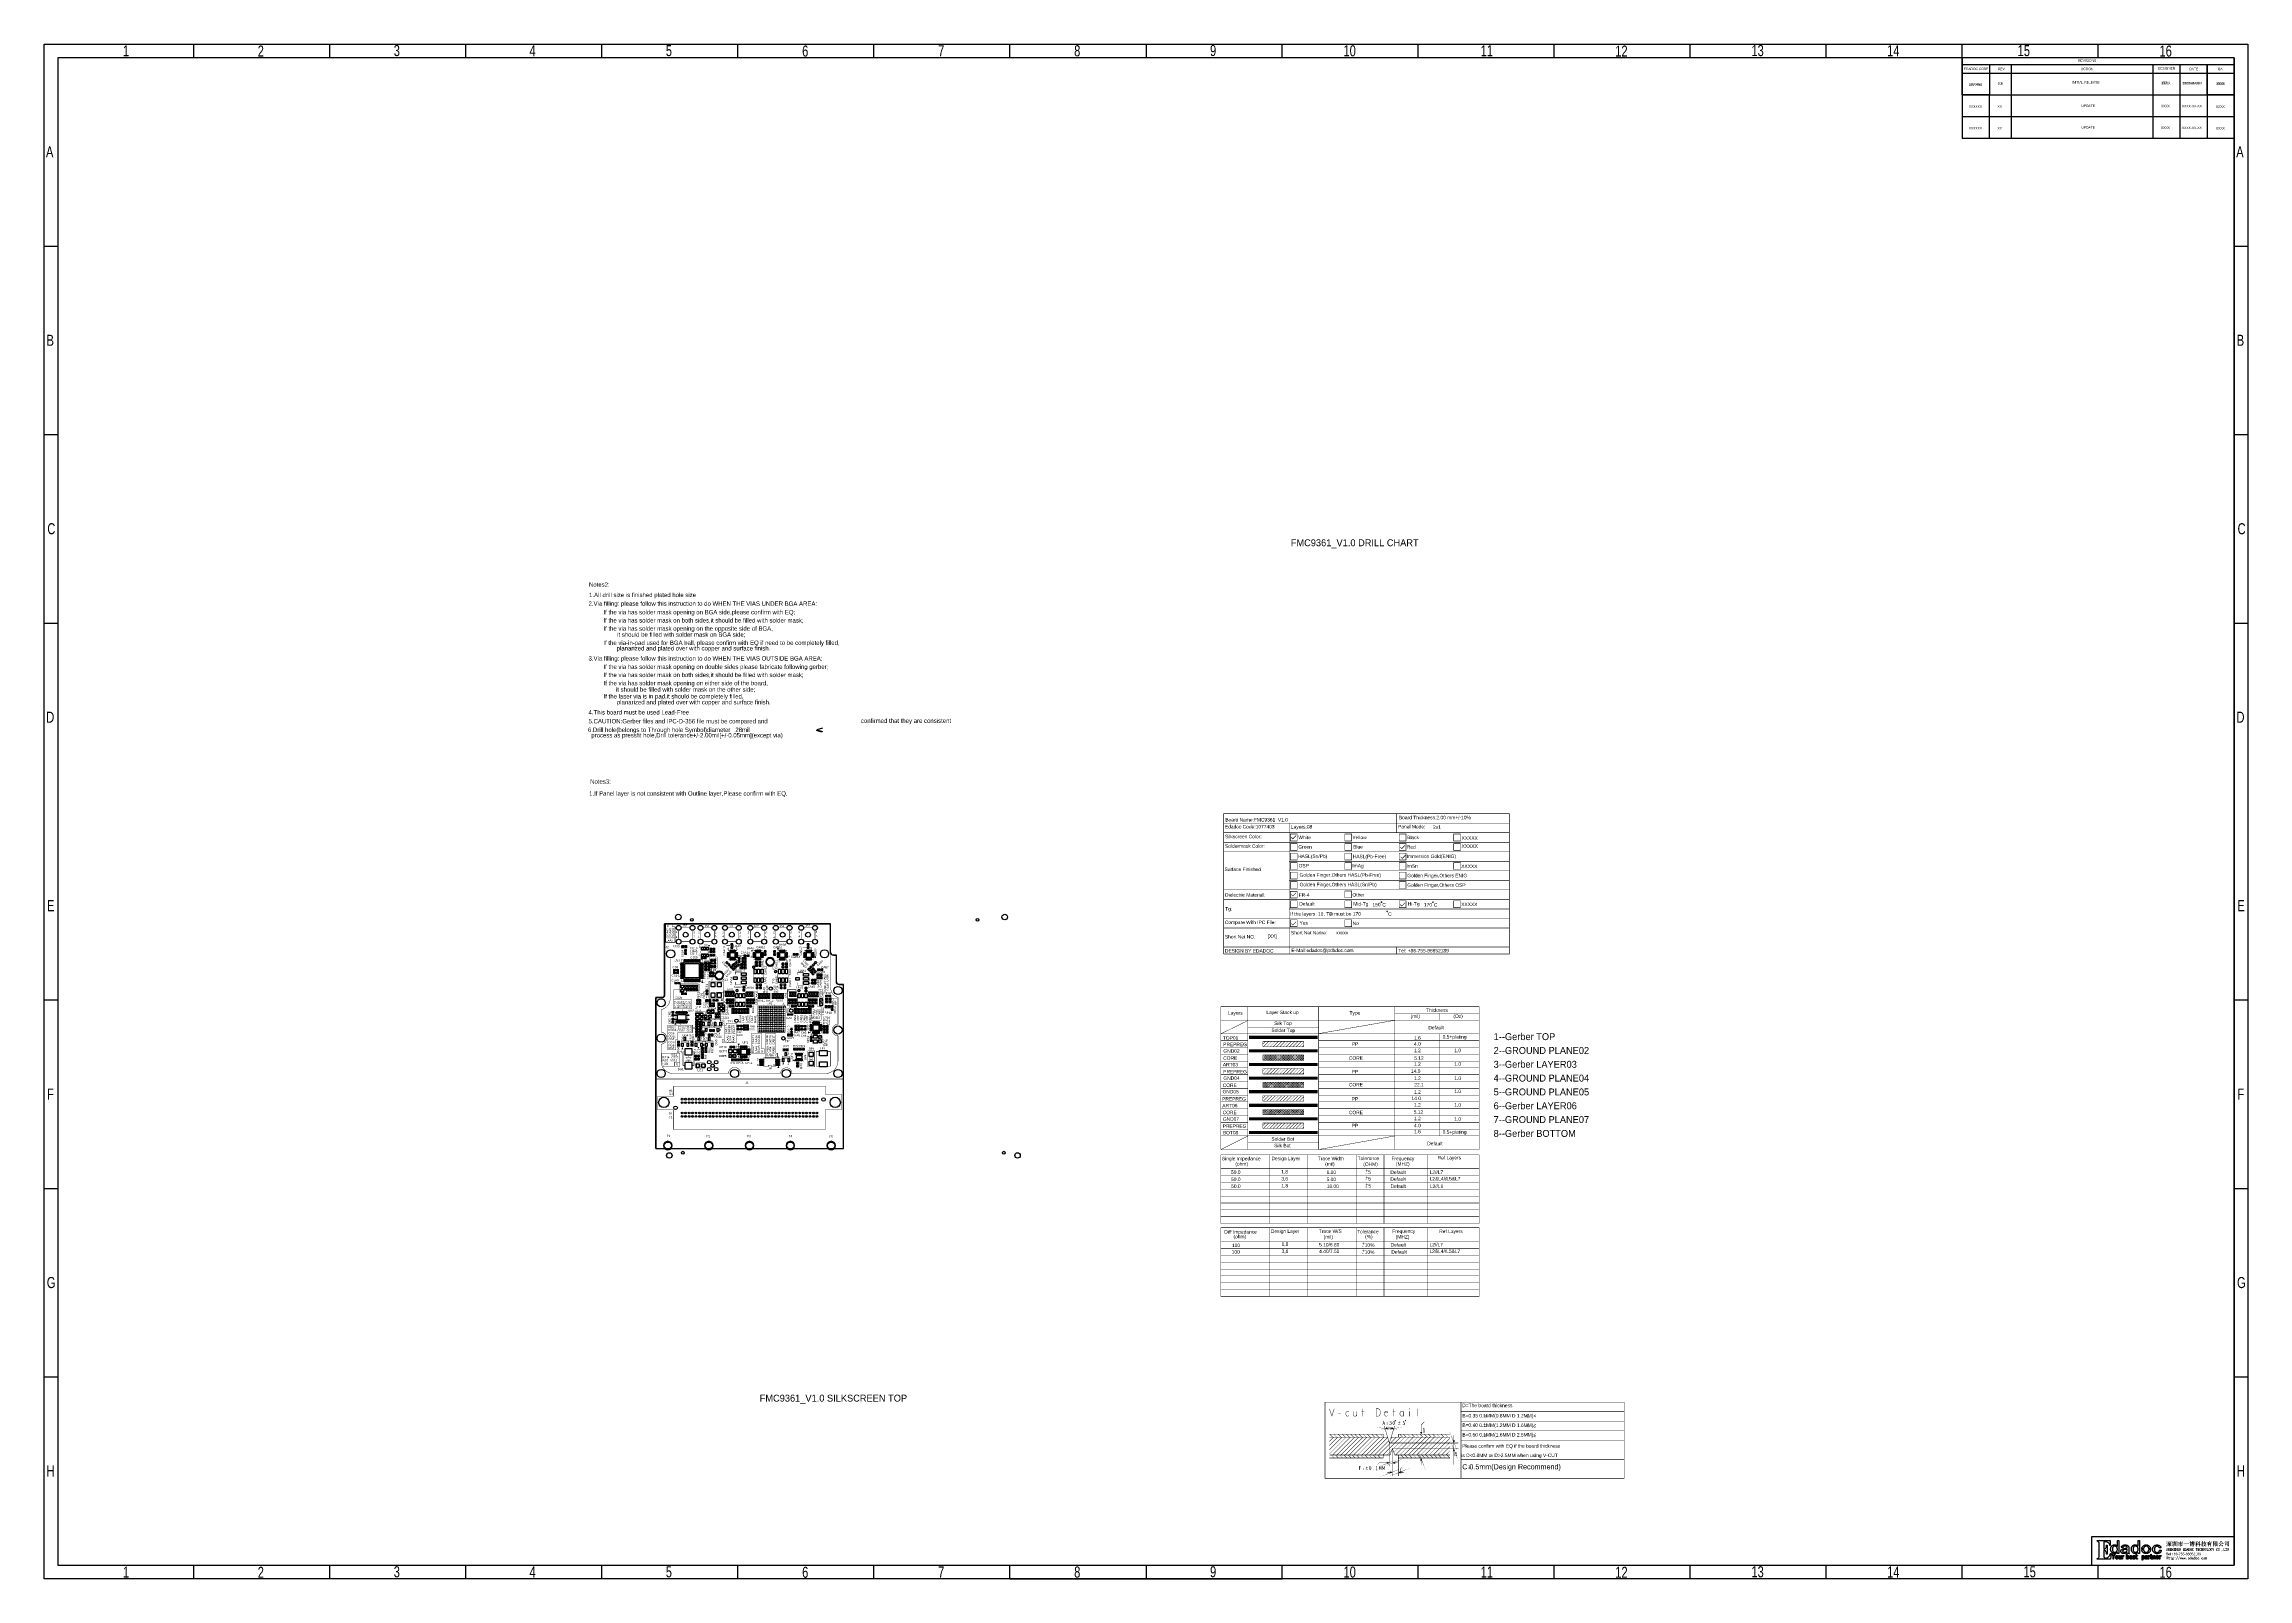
# Model space of a CAD drawing. Extents: x -225 to 585, y -158 to 406.
import ezdxf
from ezdxf.enums import TextEntityAlignment as Align

# ---------------------------------------------------------------- set-up
doc = ezdxf.new("R2010")
doc.units = 0
for name, color, linetype in [('BOARD_GEOMETRY_DIMENSION', 2, 'CONTINUOUS'), ('BOARD_GEOMETRY_OUTLINE', 3, 'CONTINUOUS'), ('BOARD_GEOMETRY_SILKSCREEN_TOP', 1, 'CONTINUOUS'), ('PACKAGE_GEOMETRY_SILKSCREEN_TOP', 4, 'CONTINUOUS'), ('PIN_TOP', 5, 'CONTINUOUS'), ('REF_DES_SILKSCREEN_TOP', 6, 'CONTINUOUS')]:
    doc.layers.add(name, color=color, linetype=linetype)

msp = doc.modelspace()

# ---------------------------------------------------------------- linework, layer by layer
at = {"layer": 'BOARD_GEOMETRY_DIMENSION'}
for points in [[(-224.79, -158.115), (-224.79, 405.885142), (585.209904, 405.885142), (585.209904, -158.115)], [(529.842984, -150.870666), (529.842984, -150.64232), (529.971, -150.62073), (529.974048, -150.619714), (530.105874, -150.55723), (530.107652, -150.555706), (530.226778, -150.462234), (530.228556, -150.460964), (530.333712, -150.33752), (530.33549, -150.335234), (530.421088, -150.1902), (530.421596, -150.188422), (530.48789, -150.021036), (530.488398, -150.019766), (530.5298, -149.837902), (530.5298, -149.836124), (530.545294, -149.640544), (530.545294, -145.270728), (530.5298, -145.077942), (530.5298, -145.076418), (530.488398, -144.894808), (530.48789, -144.892522), (530.421596, -144.72793), (530.421088, -144.726406), (530.33549, -144.578832), (530.333712, -144.5768), (530.228048, -144.455134), (530.227286, -144.453864), (530.107652, -144.358868), (530.105874, -144.356836), (529.974048, -144.294606), (529.971254, -144.293336), (529.842984, -144.267936), (529.842984, -144.039336), (534.627074, -144.039336), (534.627074, -145.885662), (534.456894, -145.885662), (534.398982, -145.607532), (534.398474, -145.6055), (534.29535, -145.335244), (534.295096, -145.33372), (534.151586, -145.090642), (534.150316, -145.089626), (533.974294, -144.877028), (533.972516, -144.875504), (533.765252, -144.70253), (533.763982, -144.701514), (533.534112, -144.568926), (533.53208, -144.56791), (533.282398, -144.483836), (533.27935, -144.483328), (533.017476, -144.454118), (532.23795, -144.454118), (532.22525, -144.466818), (532.22525, -147.141438), (532.23795, -147.154138), (532.331676, -147.154138), (532.497792, -147.124928), (532.501348, -147.123912), (532.663654, -147.03933), (532.666448, -147.038314), (532.818594, -146.905726), (532.820118, -146.904202), (532.960072, -146.728942), (532.961088, -146.727418), (533.081992, -146.519138), (533.0825, -146.517868), (533.180798, -146.27733), (533.181052, -146.275806), (533.253188, -146.013932), (533.253188, -146.012408), (533.291796, -145.743168), (533.473152, -145.743168), (533.473152, -149.009608), (533.291796, -149.009608), (533.25268, -148.73732), (533.251918, -148.735542), (533.18029, -148.469858), (533.179782, -148.468334), (533.079452, -148.226526), (533.079198, -148.225256), (532.955754, -148.012912), (532.954992, -148.011134), (532.81199, -147.836128), (532.810466, -147.834604), (532.653494, -147.701), (532.6507, -147.69973), (532.483568, -147.615656), (532.480012, -147.614132), (532.3078, -147.582636), (532.23795, -147.582636), (532.22525, -147.595336), (532.22525, -149.71903), (532.23668, -149.895306), (532.23668, -149.89683), (532.270716, -150.045928), (532.271478, -150.048468), (532.328374, -150.172928), (532.32939, -150.175722), (532.411686, -150.275544), (532.413718, -150.27783), (532.516588, -150.3553), (532.519382, -150.357332), (532.645112, -150.40991), (532.647398, -150.410418), (532.796496, -150.44293), (532.798274, -150.44293), (532.972264, -150.452328), (532.974296, -150.45182), (533.26157, -150.416768), (533.263856, -150.416006), (533.54859, -150.312628), (533.551384, -150.31212), (533.825196, -150.150322), (533.826974, -150.148544), (534.082498, -149.934422), (534.084276, -149.933406), (534.311098, -149.676612), (534.312114, -149.674834), (534.506678, -149.381718), (534.507186, -149.37994), (534.6573, -149.05863), (534.658316, -149.057106), (534.755598, -148.72462), (534.956512, -148.72462), (534.644092, -150.870666)], [(536.2956, -148.81606), (536.13939, -148.810726), (535.992578, -148.795232), (535.853894, -148.769832), (535.725878, -148.73351), (535.604974, -148.687536), (535.493214, -148.630132), (535.389582, -148.56333), (535.295094, -148.486368), (535.167078, -148.358606), (535.05608, -148.2217), (534.961592, -148.076412), (534.885392, -147.921726), (534.825194, -147.75942), (534.782776, -147.587208), (534.757376, -147.407122), (534.748994, -147.21713), (534.755852, -147.016724), (534.779982, -146.828002), (534.816812, -146.651218), (534.870152, -146.486118), (534.93797, -146.334734), (535.02179, -146.194526), (535.11958, -146.066002), (535.234388, -145.949162), (535.333956, -145.866104), (535.440382, -145.792444), (535.549348, -145.73123), (535.664918, -145.68043), (535.784298, -145.641822), (535.909012, -145.613628), (536.038298, -145.596864), (536.172918, -145.591022), (536.333954, -145.598642), (536.487116, -145.620232), (536.629356, -145.65757), (536.763976, -145.708116), (536.88615, -145.773902), (537.001212, -145.85442), (537.105352, -145.949416), (537.20238, -146.058636), (537.224478, -146.050762), (537.224478, -144.035526), (537.810456, -144.035526), (537.810456, -148.760434), (537.224478, -148.760434), (537.224478, -148.38426), (537.20238, -148.376132), (537.113988, -148.480526), (537.0195, -148.569426), (536.9179, -148.645118), (536.809188, -148.706332), (536.692094, -148.754338), (536.567888, -148.788628), (536.4353, -148.80971)], [(539.656782, -148.81606), (539.515812, -148.811234), (539.384494, -148.798534), (539.261812, -148.777706), (539.148782, -148.747226), (539.042356, -148.709634), (538.94609, -148.661628), (538.857952, -148.60651), (538.779466, -148.541232), (538.71495, -148.47951), (538.660594, -148.41347), (538.61335, -148.34616), (538.576012, -148.274532), (538.546294, -148.201634), (538.525212, -148.126704), (538.51175, -148.048726), (538.508194, -147.966938), (538.51175, -147.87372), (538.525212, -147.78482), (538.546294, -147.69973), (538.576012, -147.618958), (538.61335, -147.542758), (538.660594, -147.470622), (538.71495, -147.402804), (538.779466, -147.338034), (538.857698, -147.273518), (538.945074, -147.21332), (539.0388, -147.159726), (539.142178, -147.111466), (539.251398, -147.070318), (539.368492, -147.034504), (539.494476, -147.004532), (539.628588, -146.97964), (539.971996, -146.917918), (539.97225, -146.917918), (540.270954, -146.84121), (540.454088, -146.799808), (540.454596, -146.799808), (540.606996, -146.758406), (540.608012, -146.758406), (540.730186, -146.717004), (540.82315, -146.673824), (540.831278, -146.66214), (540.831278, -146.661124), (540.819594, -146.553428), (540.818578, -146.550634), (540.784288, -146.449542), (540.783018, -146.447002), (540.724852, -146.35353), (540.723582, -146.35226), (540.64408, -146.26463), (540.641794, -146.263106), (540.540194, -146.190462), (540.537654, -146.188938), (540.418274, -146.136614), (540.415988, -146.135344), (540.27578, -146.10461), (540.273748, -146.104102), (540.115252, -146.093434), (540.11449, -146.093434), (539.915354, -146.104102), (539.914084, -146.104102), (539.74619, -146.135344), (539.74365, -146.136106), (539.670752, -146.160236), (539.66999, -146.160236), (539.605474, -146.188938), (539.603696, -146.1897), (539.5468, -146.223736), (539.545784, -146.225006), (539.496, -146.26336), (539.494984, -146.26463), (539.436818, -146.325336), (539.435548, -146.327368), (539.38678, -146.398234), (539.385256, -146.399758), (539.343092, -146.481038), (539.343092, -146.48307), (539.31185, -146.56562), (538.665674, -146.56562), (538.718252, -146.396202), (538.804612, -146.224244), (538.914848, -146.06651), (539.054294, -145.921222), (539.141416, -145.851118), (539.238698, -145.790158), (539.345886, -145.737834), (539.461456, -145.695162), (539.587694, -145.661634), (539.723584, -145.638012), (539.867348, -145.623534), (540.02305, -145.618962), (540.206692, -145.623534), (540.376364, -145.638012), (540.533082, -145.661634), (540.676592, -145.695416), (540.805878, -145.737834), (540.921448, -145.790412), (541.02508, -145.851118), (541.114996, -145.921222), (541.184592, -145.991834), (541.246314, -146.064224), (541.298384, -146.1389), (541.340548, -146.216116), (541.373568, -146.296126), (541.39719, -146.378422), (541.410652, -146.46402), (541.416494, -146.550634), (541.416494, -148.301202), (541.419796, -148.376132), (541.419796, -148.377656), (541.431988, -148.447506), (541.431988, -148.448522), (541.450784, -148.514816), (541.451292, -148.51634), (541.478978, -148.5773), (541.479486, -148.578316), (541.513014, -148.63572), (541.514284, -148.637244), (541.556194, -148.689568), (541.556956, -148.69033), (541.606994, -148.738336), (541.607756, -148.740114), (541.635696, -148.760434), (540.946594, -148.760434), (540.897318, -148.702268), (540.860996, -148.62302), (540.837882, -148.5265), (540.831278, -148.41093), (540.810196, -148.401532), (540.692086, -148.49983), (540.566356, -148.583904), (540.434276, -148.655024), (540.293814, -148.712936), (540.145478, -148.758656), (539.990284, -148.790406), (539.826454, -148.80971)], [(543.905186, -148.81606), (543.748976, -148.810726), (543.601656, -148.795232), (543.463988, -148.769832), (543.334956, -148.73351), (543.214052, -148.687536), (543.1028, -148.630132), (542.999168, -148.56333), (542.90468, -148.486368), (542.776156, -148.358606), (542.665158, -148.2217), (542.571686, -148.076412), (542.494978, -147.921726), (542.435288, -147.75942), (542.391854, -147.587208), (542.366454, -147.407122), (542.359088, -147.21713), (542.365692, -147.016724), (542.389314, -146.828002), (542.426398, -146.651218), (542.479992, -146.486118), (542.547048, -146.334734), (542.631376, -146.194526), (542.728658, -146.066002), (542.843974, -145.949162), (542.943796, -145.866104), (543.049968, -145.792444), (543.159188, -145.73123), (543.27425, -145.68043), (543.393884, -145.641822), (543.518598, -145.613628), (543.648392, -145.596864), (543.78225, -145.591022), (543.943794, -145.598642), (544.096448, -145.620232), (544.239196, -145.65757), (544.373054, -145.708116), (544.49599, -145.773902), (544.610798, -145.85442), (544.715192, -145.949416), (544.811966, -146.058636), (544.834064, -146.050762), (544.834064, -144.035526), (545.420296, -144.035526), (545.420296, -148.760434), (544.834064, -148.760434), (544.834064, -148.38426), (544.811712, -148.376132), (544.724082, -148.480526), (544.629594, -148.569426), (544.527486, -148.645118), (544.418774, -148.706332), (544.302188, -148.754338), (544.177474, -148.788628), (544.044886, -148.80971)], [(546.187376, -147.038568), (546.21049, -146.87423), (546.251384, -146.715226), (546.307772, -146.562826), (546.379654, -146.419062), (546.4683, -146.282156), (546.572948, -146.153632), (546.693852, -146.03222), (546.810692, -145.9357), (546.93439, -145.851626), (547.064692, -145.781268), (547.201598, -145.72234), (547.344854, -145.677636), (547.495984, -145.645124), (547.652448, -145.62582), (547.685976, -145.624042), (547.685976, -146.10207), (547.638986, -146.107912), (547.636954, -146.107912), (547.555674, -146.125438), (547.553896, -146.1262), (547.475918, -146.15033), (547.474648, -146.15033), (547.399718, -146.182334), (547.398448, -146.182842), (547.32809, -146.220434), (547.327074, -146.220942), (547.26078, -146.266408), (547.259256, -146.26717), (547.19728, -146.318732), (547.195756, -146.320002), (547.10965, -146.407124), (547.109396, -146.40814), (547.034974, -146.50212), (547.03345, -146.503136), (546.970712, -146.604228), (546.969696, -146.605244), (546.918896, -146.71294), (546.918896, -146.71421), (546.877748, -146.828764), (546.877494, -146.830034), (546.8493, -146.9517), (546.848792, -146.95297), (546.836092, -147.037044)], [(548.795194, -147.038568), (548.784018, -146.95297), (548.783764, -146.9517), (548.754554, -146.830034), (548.7543, -146.829018), (548.714676, -146.714464), (548.713914, -146.712432), (548.66159, -146.605244), (548.661082, -146.604228), (548.59809, -146.503136), (548.597582, -146.50212), (548.522652, -146.40814), (548.522398, -146.407124), (548.4368, -146.320002), (548.436292, -146.318732), (548.371776, -146.266916), (548.371014, -146.266408), (548.304466, -146.220942), (548.303196, -146.220434), (548.232076, -146.182842), (548.230552, -146.182334), (548.1574, -146.15033), (548.156384, -146.15033), (548.07739, -146.125438), (548.076374, -146.125438), (547.995094, -146.107912), (547.994078, -146.107912), (547.985696, -146.10461), (547.985696, -145.626836), (548.136318, -145.645124), (548.286178, -145.677636), (548.43045, -145.72234), (548.566848, -145.781268), (548.69715, -145.851626), (548.820594, -145.9357), (548.93845, -146.03222), (549.0591, -146.153632), (549.163748, -146.282156), (549.252394, -146.419062), (549.325292, -146.562826), (549.381172, -146.715226), (549.42105, -146.87423), (549.44518, -147.038568)], [(551.7896, -148.843238), (551.632882, -148.837904), (551.483784, -148.819616), (551.340782, -148.789644), (551.204892, -148.747734), (551.075098, -148.693632), (550.953178, -148.627338), (550.836592, -148.549614), (550.72788, -148.458428), (550.599356, -148.331428), (550.488612, -148.1963), (550.394886, -148.055838), (550.318178, -147.907502), (550.258488, -147.75307), (550.215054, -147.590764), (550.189654, -147.422108), (550.182288, -147.245324), (550.188892, -147.06473), (550.212514, -146.892264), (550.249598, -146.729958), (550.303192, -146.576542), (550.370248, -146.43354), (550.454576, -146.299428), (550.552112, -146.17573), (550.667174, -146.06016), (550.782998, -145.963132), (550.906696, -145.879566), (551.036998, -145.8087), (551.174158, -145.750026), (551.318176, -145.70583), (551.46829, -145.67281), (551.625516, -145.65376), (551.7896, -145.64614), (551.965876, -145.652236), (552.130468, -145.66773), (552.283884, -145.693638), (552.426886, -145.72996), (552.557188, -145.777204), (552.675552, -145.833338), (552.783248, -145.90014), (552.881292, -145.977102), (552.95927, -146.054826), (553.029882, -146.13763), (553.09135, -146.223736), (553.145452, -146.31416), (553.189648, -146.408902), (553.226478, -146.508216), (553.253656, -146.61134), (553.27169, -146.705066), (552.62399, -146.705066), (552.599098, -146.606006), (552.59859, -146.60372), (552.548552, -146.497802), (552.54779, -146.49577), (552.474892, -146.393408), (552.473876, -146.39163), (552.379388, -146.292316), (552.377864, -146.290538), (552.328588, -146.252438), (552.327572, -146.25193), (552.272454, -146.217132), (552.271184, -146.216624), (552.144692, -146.1643), (552.142152, -146.16303), (551.99407, -146.132042), (551.992292, -146.131534), (551.821096, -146.12112), (551.819572, -146.12112), (551.728894, -146.12493), (551.727878, -146.12493), (551.641772, -146.135344), (551.640248, -146.135344), (551.557952, -146.153632), (551.55719, -146.153632), (551.479212, -146.178016), (551.478196, -146.178524), (551.40225, -146.210528), (551.401996, -146.210528), (551.331384, -146.248628), (551.330368, -146.249136), (551.264074, -146.29384), (551.26255, -146.294856), (551.200574, -146.346926), (551.19905, -146.347434), (551.113198, -146.435826), (551.112182, -146.436334), (551.038014, -146.53133), (551.036998, -146.532346), (550.973498, -146.635724), (550.97299, -146.63674), (550.92219, -146.74723), (550.921682, -146.7485), (550.881296, -146.867118), (550.880788, -146.868134), (550.852594, -146.994626), (550.852594, -146.995134), (550.835068, -147.130008), (550.834814, -147.131024), (550.82948, -147.273264), (550.834052, -147.409408), (550.834052, -147.410424), (550.8498, -147.537932), (550.8498, -147.539202), (550.875454, -147.658328), (550.876216, -147.660106), (550.913554, -147.770342), (550.914316, -147.77212), (550.96029, -147.875244), (550.960798, -147.877022), (551.018456, -147.973034), (551.01998, -147.974304), (551.087798, -148.062442), (551.089068, -148.063966), (551.169078, -148.143468), (551.169586, -148.14423), (551.232578, -148.196808), (551.233594, -148.197824), (551.299888, -148.242528), (551.30065, -148.243036), (551.370754, -148.281136), (551.372786, -148.281644), (551.447716, -148.312632), (551.448478, -148.312632), (551.526456, -148.338032), (551.52798, -148.338032), (551.610276, -148.355304), (551.6118, -148.355558), (551.788584, -148.36902), (551.789854, -148.36902), (551.992292, -148.355558), (551.993816, -148.355304), (552.086018, -148.338032), (552.087288, -148.338032), (552.173648, -148.312632), (552.174918, -148.312632), (552.25569, -148.281644), (552.256452, -148.281136), (552.332398, -148.243036), (552.334176, -148.242528), (552.403518, -148.197824), (552.404788, -148.197062), (552.46905, -148.14423), (552.470574, -148.143468), (552.527978, -148.08581), (552.528994, -148.08454), (552.578016, -148.022818), (552.578778, -148.021802), (552.62018, -147.955762), (552.620688, -147.954238), (552.655994, -147.883118), (552.656248, -147.88134), (552.682156, -147.807426), (552.682918, -147.806156), (552.702476, -147.7264), (552.702984, -147.72513), (552.714414, -147.641818), (552.714414, -147.640802), (552.717716, -147.56384), (553.3644, -147.56384), (553.3517, -147.692618), (553.326554, -147.826222), (553.290486, -147.95373), (553.24375, -148.073618), (553.185584, -148.187918), (553.11548, -148.293836), (553.0342, -148.394166), (552.941998, -148.486368), (552.83735, -148.570442), (552.722288, -148.642832), (552.595288, -148.705316), (552.457874, -148.754338), (552.306998, -148.794216), (552.146216, -148.821902), (551.973496, -148.838666)], [(535.658314, -150.827232), (535.658314, -149.93493), (535.65679, -149.929342), (535.13355, -148.90242), (535.32659, -148.90242), (535.736292, -149.738334), (535.758898, -149.738334), (536.16987, -148.899626), (536.363672, -148.899626), (535.84729, -149.929342), (535.846274, -149.93493), (535.846274, -150.827232)], [(536.263596, -148.341334), (536.265374, -148.341334), (536.440888, -148.327618), (536.442158, -148.327618), (536.523692, -148.310346), (536.524454, -148.309838), (536.603448, -148.2852), (536.604972, -148.284438), (536.679394, -148.254466), (536.680156, -148.253704), (536.751784, -148.214842), (536.752292, -148.214334), (536.819094, -148.16963), (536.819856, -148.169122), (536.884118, -148.116036), (536.885388, -148.115528), (536.963874, -148.035264), (536.96489, -148.03374), (537.032454, -147.944332), (537.03347, -147.943316), (537.090874, -147.845018), (537.091382, -147.844002), (537.13888, -147.737322), (537.139388, -147.735544), (537.176218, -147.620228), (537.176472, -147.619466), (537.203396, -147.495006), (537.203396, -147.493736), (537.21889, -147.361402), (537.21889, -147.360132), (537.224478, -147.217638), (537.224478, -147.21713), (537.218382, -147.075144), (537.218382, -147.074636), (537.200348, -146.94027), (537.200348, -146.939), (537.1719, -146.813016), (537.171392, -146.812), (537.132276, -146.693128), (537.131768, -146.691604), (537.07919, -146.581622), (537.078682, -146.579844), (537.016198, -146.477228), (537.01569, -146.475958), (536.941014, -146.380708), (536.939998, -146.379438), (536.854654, -146.292316), (536.853384, -146.290538), (536.724098, -146.194018), (536.723082, -146.193256), (536.653994, -146.15541), (536.652978, -146.155156), (536.582874, -146.122644), (536.581096, -146.122136), (536.507182, -146.098514), (536.505658, -146.098006), (536.42895, -146.080226), (536.428188, -146.080226), (536.348178, -146.069304), (536.346654, -146.069304), (536.265374, -146.06524), (536.263596, -146.06524), (536.18765, -146.069304), (536.186888, -146.069304), (536.113482, -146.080226), (536.111196, -146.080226), (535.97048, -146.122136), (535.968194, -146.123406), (535.83459, -146.193002), (535.832812, -146.194018), (535.707082, -146.290538), (535.70505, -146.292316), (535.633676, -146.3675), (535.631898, -146.369024), (535.570684, -146.455638), (535.569414, -146.457162), (535.516582, -146.555206), (535.515566, -146.55673), (535.473148, -146.664426), (535.472894, -146.666204), (535.439366, -146.787108), (535.439112, -146.788124), (535.41549, -146.918934), (535.41549, -146.919442), (535.401774, -147.062444), (535.401266, -147.063714), (535.396694, -147.217638), (535.401266, -147.366736), (535.401774, -147.368006), (535.417014, -147.505928), (535.417268, -147.506436), (535.443176, -147.63623), (535.443684, -147.6375), (535.481276, -147.756118), (535.481276, -147.757134), (535.52725, -147.867624), (535.528266, -147.86864), (535.586178, -147.969224), (535.587194, -147.97024), (535.655012, -148.061426), (535.656282, -148.063204), (535.736292, -148.143468), (535.737054, -148.14423), (535.850084, -148.229828), (535.852116, -148.230844), (535.976576, -148.291804), (535.978354, -148.292566), (536.11399, -148.328634), (536.116276, -148.329142)], [(537.057092, -150.851108), (537.008578, -150.848314), (536.961588, -150.839932), (536.917392, -150.827232), (536.874466, -150.807928), (536.83408, -150.783544), (536.794964, -150.753826), (536.758388, -150.71852), (536.72359, -150.677118), (536.686252, -150.626318), (536.654756, -150.571708), (536.628594, -150.513542), (536.60675, -150.452328), (536.589986, -150.388066), (536.577794, -150.319232), (536.570682, -150.24862), (536.567888, -150.173436), (536.570682, -150.09876), (536.577794, -150.027132), (536.589986, -149.959314), (536.60675, -149.894036), (536.628594, -149.83333), (536.654756, -149.775164), (536.686252, -149.720808), (536.72359, -149.668738), (536.758388, -149.627844), (536.794964, -149.592538), (536.83408, -149.563328), (536.874466, -149.538436), (536.917392, -149.520402), (536.961588, -149.506432), (537.008578, -149.498304), (537.057092, -149.49551), (537.105098, -149.498304), (537.152088, -149.506432), (537.196284, -149.520402), (537.238448, -149.538436), (537.279596, -149.563328), (537.31795, -149.592538), (537.355288, -149.627844), (537.390594, -149.668738), (537.426154, -149.720808), (537.45765, -149.775164), (537.485082, -149.83333), (537.506672, -149.894036), (537.52369, -149.959314), (537.535882, -150.027132), (537.542994, -150.09876), (537.545788, -150.173436), (537.542994, -150.24862), (537.535882, -150.319232), (537.52369, -150.388066), (537.506672, -150.452328), (537.485082, -150.513542), (537.45765, -150.571708), (537.426154, -150.626318), (537.390594, -150.677118), (537.355288, -150.71852), (537.31795, -150.753826), (537.279596, -150.783544), (537.238448, -150.807928), (537.196284, -150.827232), (537.152088, -150.839932), (537.105098, -150.848314)], [(537.056584, -150.662132), (537.0576, -150.662132), (537.084778, -150.660608), (537.086048, -150.660608), (537.112972, -150.655528), (537.114496, -150.65502), (537.139896, -150.646638), (537.142182, -150.64613), (537.167074, -150.633938), (537.16809, -150.63343), (537.191712, -150.618444), (537.19349, -150.617936), (537.216096, -150.59914), (537.217112, -150.598632), (537.238956, -150.576534), (537.24048, -150.576026), (537.261054, -150.550626), (537.262578, -150.549864), (537.2862, -150.515828), (537.286454, -150.514558), (537.30779, -150.476712), (537.30779, -150.475442), (537.32557, -150.43404), (537.326078, -150.433532), (537.340048, -150.388828), (537.340556, -150.387812), (537.351986, -150.340314), (537.352494, -150.339044), (537.360368, -150.287736), (537.360368, -150.287228), (537.365194, -150.232618), (537.365194, -150.23211), (537.366718, -150.173436), (537.365194, -150.115524), (537.365194, -150.114508), (537.359352, -150.059136), (537.359352, -150.058628), (537.350716, -150.006304), (537.349954, -150.005034), (537.338778, -149.95652), (537.338016, -149.954742), (537.322014, -149.909022), (537.321252, -149.90826), (537.302456, -149.864826), (537.301948, -149.864064), (537.279596, -149.823424), (537.279088, -149.822662), (537.25318, -149.785324), (537.252164, -149.7838), (537.232352, -149.761702), (537.23159, -149.760432), (537.211778, -149.741636), (537.210254, -149.74062), (537.188918, -149.724618), (537.187648, -149.72411), (537.165296, -149.71014), (537.16428, -149.709632), (537.139896, -149.699218), (537.13888, -149.69871), (537.113988, -149.690836), (537.112464, -149.690328), (537.086048, -149.68601), (537.084778, -149.68601), (537.0576, -149.684232), (537.056584, -149.684232), (537.02839, -149.68601), (537.027374, -149.68601), (537.00045, -149.690328), (536.999688, -149.690836), (536.974796, -149.69871), (536.973272, -149.699218), (536.949396, -149.709632), (536.947872, -149.709632), (536.925012, -149.723856), (536.923996, -149.724618), (536.902152, -149.74062), (536.90139, -149.741636), (536.881578, -149.760432), (536.880054, -149.761956), (536.861512, -149.784308), (536.860496, -149.785324), (536.834588, -149.822662), (536.83408, -149.823424), (536.811474, -149.864064), (536.810712, -149.864826), (536.791154, -149.90826), (536.7909, -149.90953), (536.775152, -149.955504), (536.775152, -149.95652), (536.762452, -150.005034), (536.762452, -150.006558), (536.75407, -150.058628), (536.75407, -150.059136), (536.74899, -150.114508), (536.74899, -150.115524), (536.747212, -150.173436), (536.748482, -150.23211), (536.748482, -150.232618), (536.753054, -150.287228), (536.753054, -150.287736), (536.761182, -150.339044), (536.76169, -150.340314), (536.772866, -150.387812), (536.773374, -150.388828), (536.78709, -150.433024), (536.787598, -150.43404), (536.805378, -150.475442), (536.805886, -150.476712), (536.825952, -150.514558), (536.827476, -150.515828), (536.851098, -150.549864), (536.852114, -150.550626), (536.873196, -150.576026), (536.874212, -150.576534), (536.896056, -150.598632), (536.89758, -150.59914), (536.920186, -150.617936), (536.920948, -150.618444), (536.946094, -150.63343), (536.946348, -150.633938), (536.971494, -150.64613), (536.973272, -150.646638), (536.99918, -150.65502), (537.000196, -150.655528), (537.027374, -150.660608), (537.02839, -150.660608)], [(538.161992, -150.851108), (538.115256, -150.84933), (538.073092, -150.845012), (538.034484, -150.83663), (537.999686, -150.8252), (537.967682, -150.81123), (537.939488, -150.792942), (537.914596, -150.77313), (537.892752, -150.749), (537.873956, -150.72233), (537.8577, -150.693628), (537.843984, -150.663402), (537.832554, -150.630636), (537.823664, -150.597108), (537.817568, -150.560532), (537.81325, -150.52294), (537.812488, -150.4823), (537.812488, -149.519132), (537.973016, -149.519132), (537.973016, -150.400258), (537.976318, -150.467568), (537.976318, -150.468838), (537.986986, -150.527004), (537.987494, -150.529036), (538.004766, -150.578312), (538.005782, -150.579836), (538.01645, -150.600918), (538.017974, -150.602442), (538.031182, -150.62073), (538.032198, -150.622762), (538.05709, -150.648924), (538.059884, -150.650956), (538.089856, -150.669244), (538.09265, -150.670768), (538.127448, -150.681436), (538.130496, -150.681944), (538.170374, -150.686008), (538.171898, -150.686008), (538.201616, -150.68423), (538.203394, -150.683722), (538.232096, -150.678134), (538.233874, -150.678134), (538.261814, -150.668736), (538.263592, -150.668228), (538.290516, -150.65502), (538.291786, -150.654512), (538.317694, -150.638002), (538.319218, -150.636732), (538.344618, -150.616412), (538.34538, -150.615142), (538.370018, -150.59152), (538.37078, -150.590758), (538.394148, -150.562818), (538.394656, -150.561802), (538.427676, -150.516844), (538.428184, -150.516336), (538.456378, -150.471124), (538.456886, -150.470362), (538.480254, -150.424642), (538.481016, -150.424134), (538.501082, -150.37816), (538.50159, -150.376636), (538.516576, -150.330916), (538.516576, -150.3299), (538.527498, -150.283164), (538.527498, -150.28164), (538.533848, -150.234904), (538.533848, -150.233634), (538.536896, -150.185628), (538.536896, -150.18512), (538.536896, -149.519132), (538.697678, -149.519132), (538.697678, -150.827232), (538.536896, -150.827232), (538.536896, -150.601934), (538.513274, -150.59533), (538.475174, -150.656036), (538.435296, -150.708614), (538.394148, -150.75281), (538.351984, -150.788116), (538.30728, -150.815802), (538.26029, -150.835614), (538.212284, -150.847044)], [(538.991556, -150.827232), (538.991556, -149.519132), (539.152592, -149.519132), (539.152592, -149.839934), (539.176214, -149.84603), (539.224474, -149.75713), (539.276798, -149.68093), (539.31439, -149.637242), (539.355792, -149.599904), (539.39948, -149.5679), (539.44647, -149.541738), (539.496254, -149.521926), (539.549848, -149.50694), (539.60649, -149.498558), (539.653988, -149.496018), (539.653988, -149.728936), (539.624778, -149.72284), (539.623, -149.72284), (539.565088, -149.719538), (539.563056, -149.719538), (539.528512, -149.722332), (539.526988, -149.722332), (539.492698, -149.729444), (539.491174, -149.73046), (539.457392, -149.742144), (539.456376, -149.743414), (539.423356, -149.759924), (539.422594, -149.760432), (539.390082, -149.78253), (539.388812, -149.783038), (539.357316, -149.810216), (539.3563, -149.810724), (539.325312, -149.842728), (539.32455, -149.843236), (539.294578, -149.879304), (539.29407, -149.88032), (539.24708, -149.946614), (539.246064, -149.94763), (539.206948, -150.01494), (539.206694, -150.016464), (539.175452, -150.08606), (539.175198, -150.08733), (539.152592, -150.157434), (539.152592, -150.161244), (539.152592, -150.827232)], [(539.717996, -148.341334), (539.71825, -148.341334), (539.84525, -148.337016), (539.846774, -148.337016), (539.968186, -148.322538), (539.968694, -148.32203), (540.083756, -148.29917), (540.08528, -148.298916), (540.195516, -148.264626), (540.196786, -148.264118), (540.299148, -148.222462), (540.30118, -148.2217), (540.399478, -148.169122), (540.400494, -148.168614), (540.492696, -148.10613), (540.493966, -148.105622), (540.581596, -148.033232), (540.58185, -148.032724), (540.750252, -147.865846), (540.751776, -147.86483), (540.800798, -147.801838), (540.802068, -147.800822), (540.8295, -147.7518), (540.831278, -147.744942), (540.831278, -147.190206), (540.815276, -147.17776), (540.638492, -147.226528), (540.479488, -147.260818), (539.685484, -147.426934), (539.684468, -147.426934), (539.56839, -147.458938), (539.567882, -147.4597), (539.469076, -147.497038), (539.467298, -147.498308), (539.38297, -147.54352), (539.381192, -147.544536), (539.313374, -147.596606), (539.311596, -147.59813), (539.244794, -147.670012), (539.243016, -147.671536), (539.194756, -147.745704), (539.193994, -147.747736), (539.165292, -147.826222), (539.164784, -147.829524), (539.155386, -147.910042), (539.154878, -147.91182), (539.155386, -147.912836), (539.164276, -148.007832), (539.165292, -148.010626), (539.193994, -148.096732), (539.194756, -148.099526), (539.242254, -148.179536), (539.244794, -148.18233), (539.311596, -148.254212), (539.31439, -148.255736), (539.372556, -148.293328), (539.376112, -148.294344), (539.461964, -148.319744), (539.463996, -148.320506), (539.576518, -148.336), (539.577788, -148.336508)], [(540.9946, -150.851108), (540.946594, -150.848314), (540.902652, -150.839424), (540.863282, -150.825708), (540.827468, -150.805134), (540.794448, -150.780242), (540.765492, -150.749), (540.740092, -150.711916), (540.717994, -150.66772), (540.694118, -150.673308), (540.694118, -150.827232), (540.53359, -150.827232), (540.53359, -149.054566), (540.694118, -149.054566), (540.694118, -149.661118), (540.717486, -149.66823), (540.74695, -149.624034), (540.778954, -149.586442), (540.81299, -149.5552), (540.848296, -149.529038), (540.883856, -149.509226), (540.922464, -149.495256), (540.962596, -149.48662), (541.003998, -149.483318), (541.047686, -149.486112), (541.089596, -149.49297), (541.129474, -149.504908), (541.167574, -149.52091), (541.203388, -149.541738), (541.237678, -149.5679), (541.27019, -149.598126), (541.300416, -149.633432), (541.334198, -149.682962), (541.363916, -149.737318), (541.388554, -149.7965), (541.409382, -149.86127), (541.425384, -149.931628), (541.436814, -150.007066), (541.44418, -150.08733), (541.446212, -150.173436), (541.44418, -150.25624), (541.436814, -150.335234), (541.425384, -150.40864), (541.409382, -150.476966), (541.388554, -150.540466), (541.363916, -150.598632), (541.334198, -150.652734), (541.300416, -150.701502), (541.269682, -150.737062), (541.23717, -150.767034), (541.20288, -150.792942), (541.165796, -150.814024), (541.12668, -150.830534), (541.08477, -150.841964), (541.041082, -150.848822)], [(540.994092, -150.662132), (540.996378, -150.662132), (541.040574, -150.656544), (541.043876, -150.656036), (541.085278, -150.640542), (541.087818, -150.639018), (541.125156, -150.613364), (541.127188, -150.611332), (541.161986, -150.57501), (541.162748, -150.573232), (541.186878, -150.538942), (541.187894, -150.537926), (541.208214, -150.49881), (541.208976, -150.497032), (541.225994, -150.454614), (541.226248, -150.453344), (541.24098, -150.405846), (541.241488, -150.40483), (541.252156, -150.35403), (541.252664, -150.353522), (541.260792, -150.297642), (541.260792, -150.297134), (541.265618, -150.238206), (541.265618, -150.236936), (541.267396, -150.173436), (541.265618, -150.107142), (541.265618, -150.106634), (541.2613, -150.04542), (541.2613, -150.044658), (541.254188, -149.988524), (541.25368, -149.988016), (541.243774, -149.935438), (541.243774, -149.93493), (541.22955, -149.888702), (541.22955, -149.887432), (541.213548, -149.845522), (541.213294, -149.843744), (541.194498, -149.807168), (541.19399, -149.805644), (541.1724, -149.773132), (541.171384, -149.771862), (541.132776, -149.73046), (541.13049, -149.728936), (541.08985, -149.698964), (541.087056, -149.696932), (541.044892, -149.679406), (541.042098, -149.678644), (541.019492, -149.674326), (541.018476, -149.673818), (540.995616, -149.67204), (540.994092, -149.67204), (540.965898, -149.674326), (540.964374, -149.674834), (540.937196, -149.680422), (540.935418, -149.68093), (540.908748, -149.690328), (540.907986, -149.690836), (540.882078, -149.703536), (540.8803, -149.704044), (540.8549, -149.72157), (540.854392, -149.722332), (540.8295, -149.742144), (540.828484, -149.743668), (540.804354, -149.767544), (540.803592, -149.768814), (540.780986, -149.795738), (540.779716, -149.797008), (540.75965, -149.825456), (540.759396, -149.826218), (540.742886, -149.856444), (540.742378, -149.858222), (540.727392, -149.891242), (540.727392, -149.892766), (540.7152, -149.928326), (540.7152, -149.928834), (540.705548, -149.968204), (540.705548, -149.96922), (540.699198, -150.00986), (540.699198, -150.010622), (540.695388, -150.054818), (540.695388, -150.055326), (540.694118, -150.1013), (540.694118, -150.24481), (540.695388, -150.289514), (540.695896, -150.290022), (540.699452, -150.331932), (540.699452, -150.33244), (540.707072, -150.372826), (540.70758, -150.373334), (540.717994, -150.411434), (540.717994, -150.412958), (540.730694, -150.449026), (540.730948, -150.450042), (540.74695, -150.484332), (540.747712, -150.485856), (540.766254, -150.518368), (540.76727, -150.51913), (540.789114, -150.550118), (540.789876, -150.550626), (540.81045, -150.576026), (540.811974, -150.576534), (540.83458, -150.598632), (540.835088, -150.59914), (540.857694, -150.617936), (540.859218, -150.618444), (540.883094, -150.63343), (540.884618, -150.633938), (540.908748, -150.64613), (540.911288, -150.646638), (540.936688, -150.65502), (540.938212, -150.655528), (540.964882, -150.660608), (540.966152, -150.660608)], [(542.202116, -150.851108), (542.148776, -150.848314), (542.098484, -150.839932), (542.050478, -150.827232), (542.005774, -150.807928), (541.962594, -150.783544), (541.921954, -150.753826), (541.884616, -150.71852), (541.849818, -150.677118), (541.815274, -150.629112), (541.785556, -150.576026), (541.760664, -150.51913), (541.74009, -150.458424), (541.724088, -150.3934), (541.712658, -150.324566), (541.7058, -150.251414), (541.703768, -150.173436), (541.7058, -150.09622), (541.713674, -150.021544), (541.725612, -149.952202), (541.742884, -149.8854), (541.764474, -149.82317), (541.79089, -149.763734), (541.822894, -149.709124), (541.858454, -149.657308), (541.891982, -149.619716), (541.92678, -149.586442), (541.963356, -149.55901), (542.003488, -149.535642), (542.04489, -149.518624), (542.088578, -149.505924), (542.134298, -149.498304), (542.183574, -149.49551), (542.229548, -149.498304), (542.273998, -149.506432), (542.317178, -149.51964), (542.35858, -149.538436), (542.397696, -149.563328), (542.435796, -149.592538), (542.47288, -149.627844), (542.507678, -149.668738), (542.536888, -149.712426), (542.562796, -149.76094), (542.584894, -149.816312), (542.603182, -149.876002), (542.61639, -149.942042), (542.62655, -150.01367), (542.6329, -150.090632), (542.634678, -150.160736), (541.895792, -150.160736), (541.883092, -150.173436), (541.883854, -150.234142), (541.883854, -150.235158), (541.88868, -150.291038), (541.88868, -150.292308), (541.895792, -150.344632), (541.895792, -150.34514), (541.905952, -150.3934), (541.905952, -150.394416), (541.918652, -150.438866), (541.919668, -150.439628), (541.936178, -150.480014), (541.936686, -150.48103), (541.955482, -150.516844), (541.95599, -150.518368), (541.978088, -150.549864), (541.978596, -150.550626), (542.000186, -150.576026), (542.000948, -150.576534), (542.024316, -150.598632), (542.025586, -150.59914), (542.049716, -150.617936), (542.051494, -150.619206), (542.076894, -150.63343), (542.078418, -150.6347), (542.105596, -150.64613), (542.107374, -150.646638), (542.136584, -150.655528), (542.1376, -150.655528), (542.16808, -150.660608), (542.169096, -150.660608), (542.2011, -150.662132), (542.202878, -150.662132), (542.263076, -150.657814), (542.264854, -150.65756), (542.316416, -150.643844), (542.318194, -150.643336), (542.340292, -150.63343), (542.34207, -150.632922), (542.361882, -150.620222), (542.362898, -150.61946), (542.380678, -150.604728), (542.381694, -150.603712), (542.397188, -150.58644), (542.39795, -150.58517), (542.426398, -150.541736), (542.427668, -150.540212), (542.447988, -150.49373), (542.448496, -150.491444), (542.460688, -150.44293), (542.461196, -150.440644), (542.46399, -150.400512), (542.641282, -150.400512), (542.622994, -150.48484), (542.596578, -150.5712), (542.581084, -150.608538), (542.563812, -150.642828), (542.545778, -150.67407), (542.526474, -150.701502), (542.495486, -150.737062), (542.46145, -150.767034), (542.42589, -150.792942), (542.386774, -150.814024), (542.344356, -150.830026), (542.299652, -150.841964), (542.252154, -150.848822)], [(541.90519, -149.995636), (542.434018, -149.995636), (542.446718, -149.982936), (542.446718, -149.982428), (542.445194, -149.953218), (542.445194, -149.952202), (542.441892, -149.9235), (542.441892, -149.92223), (542.435796, -149.894036), (542.435796, -149.893528), (542.427668, -149.865842), (542.426652, -149.864826), (542.403792, -149.812502), (542.402776, -149.810724), (542.370518, -149.761702), (542.368994, -149.759924), (542.351976, -149.74062), (542.350452, -149.740112), (542.332164, -149.72284), (542.330894, -149.721824), (542.310574, -149.707346), (542.308796, -149.70633), (542.286698, -149.6949), (542.284158, -149.69363), (542.234882, -149.678136), (542.232088, -149.677628), (542.175192, -149.67204), (542.173414, -149.67204), (542.145982, -149.673818), (542.14395, -149.674326), (542.118296, -149.678136), (542.116772, -149.678644), (542.09188, -149.686518), (542.089848, -149.687026), (542.066988, -149.69744), (542.064956, -149.698202), (542.042096, -149.711918), (542.041588, -149.712426), (542.01949, -149.728936), (542.018982, -149.729444), (541.998154, -149.749002), (541.997392, -149.750018), (541.978596, -149.77237), (541.978088, -149.773132), (541.948116, -149.817328), (541.9471, -149.819106), (541.923478, -149.867366), (541.922716, -149.868636), (541.904682, -149.921722), (541.904174, -149.9235), (541.89249, -149.980142), (541.89249, -149.982936)], [(543.316414, -150.851108), (543.261296, -150.848822), (543.209988, -150.842218), (543.16249, -150.831804), (543.118548, -150.81631), (543.079178, -150.79726), (543.043364, -150.77313), (543.010852, -150.745444), (542.98215, -150.712932), (542.961576, -150.683722), (542.943288, -150.652226), (542.927794, -150.618444), (542.915094, -150.583138), (542.905188, -150.546562), (542.898076, -150.5077), (542.894012, -150.466806), (542.892996, -150.435818), (543.054794, -150.435818), (543.059366, -150.474934), (543.059874, -150.476204), (543.06978, -150.518622), (543.070288, -150.519638), (543.083496, -150.554944), (543.08375, -150.55723), (543.101276, -150.584916), (543.102292, -150.585932), (543.119564, -150.605744), (543.121088, -150.607522), (543.140392, -150.624032), (543.141154, -150.625302), (543.16249, -150.639526), (543.164014, -150.640034), (543.18789, -150.652226), (543.188652, -150.652226), (543.213798, -150.661624), (543.215576, -150.662132), (543.242754, -150.668228), (543.244786, -150.668736), (543.306, -150.67407), (543.307778, -150.67407), (543.380676, -150.669244), (543.3822, -150.669244), (543.44189, -150.656036), (543.444176, -150.655528), (543.468814, -150.645622), (543.470592, -150.645114), (543.49269, -150.632668), (543.493452, -150.631144), (543.512248, -150.617428), (543.514788, -150.615904), (543.530282, -150.598632), (543.531298, -150.597108), (543.5473, -150.571962), (543.54857, -150.56993), (543.56, -150.541228), (543.561016, -150.538942), (543.567874, -150.508208), (543.568382, -150.505922), (543.570414, -150.471632), (543.570414, -150.468838), (543.567366, -150.444962), (543.56635, -150.442422), (543.558476, -150.416514), (543.556952, -150.414228), (543.542982, -150.387304), (543.541966, -150.386034), (543.5219, -150.356824), (543.520884, -150.354538), (543.498786, -150.33244), (543.496754, -150.331424), (543.470084, -150.31212), (543.434778, -150.29434), (543.433254, -150.293832), (543.3949, -150.28037), (543.394392, -150.280116), (543.248596, -150.23592), (543.143948, -150.197312), (543.097466, -150.178516), (543.058096, -150.156926), (543.026092, -150.132542), (543.0012, -150.105618), (542.965894, -150.05304), (542.95167, -150.026624), (542.940494, -149.9997), (542.93135, -149.972268), (542.925, -149.944328), (542.92119, -149.916134), (542.920682, -149.887432), (542.92119, -149.850602), (542.925254, -149.814534), (542.93135, -149.78126), (542.940494, -149.74824), (542.952178, -149.718014), (542.965894, -149.688042), (542.981896, -149.660356), (543.0012, -149.633432), (543.029394, -149.601428), (543.06089, -149.573234), (543.094418, -149.55012), (543.130994, -149.530308), (543.170618, -149.515322), (543.21329, -149.5044), (543.257994, -149.497542), (543.307016, -149.49551), (543.359594, -149.497034), (543.408616, -149.50313), (543.453574, -149.513036), (543.494976, -149.527514), (543.531552, -149.54504), (543.565588, -149.56663), (543.595052, -149.59203), (543.622484, -149.62124), (543.64255, -149.651212), (543.661092, -149.68093), (543.677094, -149.711918), (543.689794, -149.74316), (543.699192, -149.775164), (543.70605, -149.80793), (543.710876, -149.841712), (543.711892, -149.86254), (543.550094, -149.86254), (543.546284, -149.835362), (543.545776, -149.833838), (543.537394, -149.801326), (543.537394, -149.799802), (543.526218, -149.773132), (543.524948, -149.770846), (543.512248, -149.750018), (543.511486, -149.747732), (543.495484, -149.73173), (543.494214, -149.73046), (543.47618, -149.715728), (543.453066, -149.70252), (543.451796, -149.702012), (543.428174, -149.691344), (543.425888, -149.690836), (543.368992, -149.67712), (543.366452, -149.67712), (543.298888, -149.67204), (543.296094, -149.67204), (543.251898, -149.67712), (543.24885, -149.677628), (543.209988, -149.690836), (543.207194, -149.692614), (543.172396, -149.714966), (543.169348, -149.716744), (543.140392, -149.747732), (543.138614, -149.749764), (543.118294, -149.780244), (543.117278, -149.782022), (543.102292, -149.814026), (543.102292, -149.816058), (543.093148, -149.849332), (543.092894, -149.851618), (543.0901, -149.886416), (543.0901, -149.88794), (543.091878, -149.911816), (543.092386, -149.914102), (543.097212, -149.935438), (543.097974, -149.937724), (543.106356, -149.957536), (543.10788, -149.959822), (543.120072, -149.97811), (543.121596, -149.979634), (543.13328, -149.991826), (543.134296, -149.992842), (543.151314, -150.005542), (543.153092, -150.006812), (543.201098, -150.03272), (543.202368, -150.033228), (543.270186, -150.061168), (543.270694, -150.061422), (543.359086, -150.090124), (543.470084, -150.12543), (543.561778, -150.160736), (543.595052, -150.179532), (543.624516, -150.198328), (543.648392, -150.218902), (543.66795, -150.240238), (543.6997, -150.28926), (543.711892, -150.314914), (543.721798, -150.34133), (543.729672, -150.36927), (543.735514, -150.398226), (543.738816, -150.427944), (543.740086, -150.458932), (543.738054, -150.49373), (543.73399, -150.527258), (543.727386, -150.560024), (543.71748, -150.592028), (543.70478, -150.623524), (543.689286, -150.654258), (543.670998, -150.68423), (543.65017, -150.712932), (543.621214, -150.745444), (543.588448, -150.77313), (543.552888, -150.79726), (543.512756, -150.81631), (543.469576, -150.831804), (543.422586, -150.842218), (543.371278, -150.848822)], [(543.873182, -148.341334), (543.874452, -148.341334), (544.050474, -148.327618), (544.051998, -148.327618), (544.133278, -148.310346), (544.134294, -148.309838), (544.213796, -148.2852), (544.21405, -148.284438), (544.28898, -148.254466), (544.289996, -148.253704), (544.361116, -148.214842), (544.362386, -148.214334), (544.42868, -148.16963), (544.429696, -148.169122), (544.49345, -148.116036), (544.494974, -148.115528), (544.572952, -148.035264), (544.574476, -148.03374), (544.642294, -147.944332), (544.642548, -147.943316), (544.699952, -147.845018), (544.700714, -147.844002), (544.748466, -147.737322), (544.748974, -147.735544), (544.78555, -147.620228), (544.78555, -147.619466), (544.812982, -147.495006), (544.812982, -147.493736), (544.828984, -147.361402), (544.828984, -147.360132), (544.834064, -147.217638), (544.834064, -147.21713), (544.827968, -147.075144), (544.827714, -147.074636), (544.810696, -146.94027), (544.810188, -146.939), (544.781486, -146.813016), (544.781486, -146.812), (544.7411, -146.691604), (544.689284, -146.581622), (544.688268, -146.579844), (544.625784, -146.477228), (544.625276, -146.475958), (544.5506, -146.380708), (544.550092, -146.379438), (544.464494, -146.292316), (544.46297, -146.290538), (544.334192, -146.194018), (544.332414, -146.193256), (544.26358, -146.15541), (544.262056, -146.155156), (544.191952, -146.122644), (544.19119, -146.122136), (544.116514, -146.098514), (544.115498, -146.098006), (544.03879, -146.080226), (544.037774, -146.080226), (543.958018, -146.069304), (543.956494, -146.069304), (543.874452, -146.06524), (543.87369, -146.06524), (543.79749, -146.069304), (543.796474, -146.069304), (543.722814, -146.080226), (543.72129, -146.080226), (543.580574, -146.122136), (543.578288, -146.123406), (543.444176, -146.193002), (543.442398, -146.194018), (543.316414, -146.290538), (543.31489, -146.292316), (543.242754, -146.3675), (543.241992, -146.369024), (543.180016, -146.455638), (543.179, -146.457162), (543.125914, -146.555206), (543.125152, -146.55673), (543.082988, -146.664426), (543.082988, -146.666204), (543.048698, -146.787108), (543.048698, -146.788124), (543.025584, -146.918934), (543.025076, -146.919442), (543.010852, -147.062444), (543.010852, -147.063714), (543.00628, -147.217638), (543.010852, -147.366736), (543.010852, -147.368006), (543.0266, -147.505928), (543.0266, -147.506436), (543.052254, -147.63623), (543.053016, -147.6375), (543.090354, -147.756118), (543.090354, -147.757134), (543.13709, -147.867624), (543.137598, -147.86864), (543.195256, -147.969224), (543.19678, -147.97024), (543.264598, -148.061426), (543.265868, -148.063204), (543.345878, -148.143468), (543.346894, -148.14423), (543.45967, -148.229828), (543.461448, -148.230844), (543.585654, -148.291804), (543.588194, -148.292566), (543.724084, -148.328634), (543.725354, -148.329142)], [(544.449, -150.851108), (544.40455, -150.84933), (544.364418, -150.845012), (544.327588, -150.83663), (544.293298, -150.8252), (544.262818, -150.81123), (544.235386, -150.792942), (544.210748, -150.77313), (544.190174, -150.749), (544.169092, -150.719536), (544.150296, -150.689818), (544.134294, -150.65883), (544.121848, -150.627334), (544.112196, -150.59533), (544.105592, -150.562818), (544.101274, -150.529036), (544.099496, -150.494238), (544.099496, -149.696932), (544.086796, -149.684232), (543.876992, -149.684232), (543.876992, -149.519132), (544.086796, -149.519132), (544.099496, -149.506432), (544.099496, -149.05482), (544.260278, -149.05482), (544.260278, -149.506432), (544.272978, -149.519132), (544.575492, -149.519132), (544.575492, -149.684232), (544.272978, -149.684232), (544.260278, -149.696932), (544.260278, -150.471632), (544.262818, -150.506938), (544.26358, -150.509224), (544.272216, -150.543006), (544.272978, -150.54453), (544.286948, -150.576534), (544.288218, -150.57882), (544.308792, -150.608538), (544.310316, -150.610824), (544.331652, -150.63216), (544.3347, -150.633938), (544.361878, -150.648924), (544.364418, -150.649432), (544.397692, -150.65883), (544.399978, -150.659338), (544.439094, -150.662132), (544.440872, -150.662132), (544.503864, -150.656544), (544.505896, -150.656036), (544.566094, -150.640542), (544.56838, -150.640034), (544.624514, -150.614126), (544.626292, -150.613364), (544.659312, -150.590504), (544.659312, -150.785322), (544.613592, -150.8125), (544.561268, -150.833836), (544.50615, -150.846536)], [(547.685976, -148.810726), (547.652448, -148.80971), (547.495984, -148.790406), (547.344854, -148.75891), (547.201598, -148.712936), (547.064692, -148.655024), (546.93439, -148.583904), (546.810692, -148.49983), (546.693852, -148.40204), (546.572948, -148.281644), (546.4683, -148.15312), (546.379654, -148.01723), (546.307772, -147.872704), (546.251384, -147.721066), (546.21049, -147.560538), (546.186614, -147.39366), (546.184582, -147.338034), (546.83025, -147.338034), (546.831012, -147.354036), (546.831012, -147.355306), (546.846252, -147.48256), (546.847014, -147.483322), (546.873176, -147.60321), (546.873176, -147.604226), (546.910768, -147.715224), (546.911276, -147.71624), (546.956996, -147.820126), (546.958012, -147.821904), (547.016178, -147.917916), (547.016686, -147.918932), (547.08425, -148.007324), (547.086282, -148.007832), (547.166292, -148.088604), (547.236396, -148.147532), (547.23665, -148.14804), (547.310564, -148.19884), (547.31158, -148.199602), (547.386256, -148.243036), (547.38778, -148.243036), (547.46779, -148.278342), (547.468298, -148.278342), (547.550086, -148.306536), (547.550848, -148.306536), (547.635684, -148.32584), (547.6367, -148.32584), (547.685976, -148.332444)], [(546.282118, -151.267922), (546.282118, -149.519132), (546.442392, -149.519132), (546.442392, -149.661118), (546.466014, -149.66823), (546.493954, -149.627336), (546.524688, -149.59203), (546.556184, -149.56282), (546.589712, -149.538436), (546.624764, -149.51964), (546.661848, -149.506432), (546.70198, -149.498304), (546.743382, -149.49551), (546.788848, -149.497542), (546.833298, -149.504908), (546.8747, -149.516338), (546.91407, -149.53234), (546.9509, -149.55393), (546.985698, -149.57933), (547.017956, -149.610318), (547.04869, -149.64537), (547.08298, -149.694138), (547.11219, -149.747732), (547.13759, -149.806914), (547.158164, -149.870414), (547.173658, -149.93874), (547.185596, -150.011638), (547.192454, -150.090632), (547.194994, -150.173436), (547.192454, -150.259034), (547.185596, -150.340314), (547.173658, -150.415244), (547.158164, -150.485856), (547.13759, -150.550626), (547.11219, -150.610316), (547.08298, -150.664418), (547.04869, -150.712932), (547.017956, -150.749), (546.985698, -150.779226), (546.9509, -150.805134), (546.914578, -150.825962), (546.8747, -150.842218), (546.833298, -150.853902), (546.788848, -150.861014), (546.743382, -150.862538), (546.697154, -150.859744), (546.65499, -150.851616), (546.616382, -150.837138), (546.580568, -150.817326), (546.547548, -150.791926), (546.518084, -150.76043), (546.490398, -150.723346), (546.466776, -150.678642), (546.442392, -150.684738), (546.442392, -151.267922)], [(546.742874, -150.67407), (546.744652, -150.67407), (546.788848, -150.668736), (546.79215, -150.668228), (546.833298, -150.652226), (546.836092, -150.65121), (546.874192, -150.625302), (546.87597, -150.623524), (546.910514, -150.58644), (546.911784, -150.585424), (546.935152, -150.550626), (546.936168, -150.549102), (546.956996, -150.509732), (546.95725, -150.508462), (546.974776, -150.46452), (546.975284, -150.463504), (546.989254, -150.414736), (546.990016, -150.414228), (547.001192, -150.361142), (547.001192, -150.360126), (547.009574, -150.30323), (547.009574, -150.302468), (547.013892, -150.241), (547.013892, -150.23973), (547.016178, -150.173436), (547.013892, -150.109936), (547.013892, -150.109428), (547.010082, -150.0505), (547.010082, -150.04923), (547.001954, -149.995636), (547.001954, -149.99462), (546.992048, -149.944836), (546.991794, -149.94382), (546.979094, -149.898608), (546.978586, -149.897338), (546.963092, -149.855936), (546.962076, -149.85492), (546.94328, -149.818344), (546.942518, -149.817328), (546.921182, -149.785324), (546.919658, -149.7838), (546.88105, -149.742144), (546.87978, -149.74062), (546.838886, -149.710902), (546.836092, -149.709124), (546.793166, -149.690836), (546.79088, -149.690328), (546.768782, -149.68601), (546.766496, -149.68601), (546.74389, -149.684232), (546.742874, -149.684232), (546.715188, -149.686264), (546.713156, -149.686518), (546.686994, -149.690836), (546.659054, -149.700234), (546.658292, -149.700234), (546.6334, -149.712426), (546.632384, -149.712934), (546.607492, -149.728428), (546.606476, -149.728936), (546.583616, -149.747224), (546.5826, -149.747732), (546.560248, -149.76983), (546.559994, -149.770846), (546.53815, -149.795738), (546.537896, -149.797008), (546.515798, -149.827234), (546.51529, -149.828758), (546.496494, -149.860762), (546.496494, -149.861524), (546.479984, -149.894544), (546.479476, -149.896322), (546.466776, -149.93112), (546.466268, -149.931628), (546.455854, -149.968712), (546.4556, -149.969728), (546.448996, -150.00732), (546.448488, -150.008336), (546.44417, -150.04796), (546.44417, -150.048722), (546.442392, -150.089616), (546.442392, -150.25624), (546.44417, -150.298404), (546.44417, -150.29942), (546.448996, -150.339044), (546.448996, -150.340568), (546.457378, -150.37943), (546.457378, -150.3807), (546.468554, -150.418038), (546.468554, -150.4188), (546.483286, -150.45563), (546.483794, -150.4569), (546.501066, -150.49246), (546.501574, -150.493222), (546.522148, -150.52802), (546.522656, -150.529036), (546.547294, -150.561802), (546.547548, -150.562818), (546.590982, -150.609808), (546.591998, -150.610824), (546.614096, -150.62962), (546.615874, -150.630636), (546.638988, -150.645622), (546.63975, -150.64613), (546.663372, -150.658068), (546.664896, -150.65883), (546.68928, -150.666958), (546.69055, -150.667466), (546.715696, -150.672038), (546.717474, -150.672038)], [(547.764716, -150.851108), (547.722552, -150.84933), (547.68369, -150.843742), (547.647876, -150.835106), (547.614094, -150.82266), (547.582852, -150.806912), (547.554658, -150.786846), (547.52875, -150.763732), (547.50589, -150.737062), (547.486586, -150.7109), (547.470076, -150.683214), (547.455852, -150.654766), (547.445184, -150.62454), (547.436294, -150.59406), (547.42969, -150.56231), (547.42588, -150.529036), (547.424356, -150.494238), (547.42588, -150.455122), (547.42969, -150.417022), (547.436294, -150.381208), (547.445184, -150.346918), (547.455852, -150.314914), (547.470584, -150.284434), (547.486586, -150.255732), (547.50589, -150.228808), (547.528496, -150.20163), (547.554658, -150.17623), (547.582598, -150.154132), (547.613586, -150.133812), (547.64559, -150.116032), (547.680896, -150.1013), (547.718488, -150.089108), (547.758874, -150.077932), (547.863014, -150.052024), (547.864284, -150.051516), (547.954454, -150.018242), (548.01008, -150.001224), (548.011096, -150.00097), (548.05707, -149.982936), (548.058086, -149.982428), (548.09517, -149.965156), (548.096694, -149.96414), (548.124888, -149.946106), (548.130476, -149.93493), (548.130476, -149.934422), (548.127174, -149.88794), (548.126158, -149.886416), (548.115998, -149.842728), (548.11549, -149.840442), (548.097456, -149.800818), (548.096694, -149.79904), (548.072056, -149.761702), (548.071294, -149.75967), (548.039798, -149.728428), (548.037766, -149.726904), (548.00119, -149.704044), (547.998396, -149.703028), (547.955978, -149.689566), (547.953184, -149.689058), (547.905178, -149.684232), (547.902892, -149.684232), (547.842694, -149.688804), (547.840154, -149.689312), (547.7891, -149.70252), (547.787068, -149.703536), (547.76497, -149.713442), (547.7637, -149.714712), (547.743888, -149.726904), (547.742618, -149.72792), (547.725092, -149.742144), (547.724076, -149.743668), (547.70909, -149.759924), (547.708074, -149.761702), (547.690294, -149.787864), (547.689278, -149.789134), (547.674292, -149.819868), (547.673784, -149.82063), (547.661084, -149.855936), (547.660576, -149.857206), (547.652448, -149.88667), (547.474394, -149.88667), (547.488364, -149.822916), (547.514272, -149.750018), (547.547292, -149.682962), (547.588948, -149.62124), (547.614348, -149.59203), (547.643812, -149.56663), (547.675054, -149.54504), (547.709598, -149.52726), (547.746682, -149.513036), (547.786814, -149.50313), (547.829994, -149.497034), (547.876476, -149.49551), (547.931086, -149.497034), (547.981886, -149.50313), (548.028368, -149.513036), (548.071294, -149.527514), (548.109394, -149.54504), (548.143684, -149.56663), (548.173656, -149.59203), (548.20058, -149.62124), (548.2209, -149.651212), (548.239696, -149.681438), (548.25519, -149.712934), (548.26789, -149.7457), (548.277796, -149.779228), (548.284654, -149.814534), (548.28948, -149.850602), (548.290496, -149.887432), (548.290496, -150.63724), (548.291766, -150.670006), (548.291766, -150.671022), (548.295576, -150.70074), (548.295576, -150.70201), (548.301164, -150.730458), (548.301418, -150.731728), (548.3098, -150.757636), (548.310054, -150.758144), (548.320468, -150.783036), (548.321484, -150.784814), (548.334184, -150.807166), (548.334692, -150.807928), (548.348154, -150.827232), (548.161972, -150.827232), (548.150288, -150.80742), (548.139366, -150.7744), (548.132254, -150.73376), (548.130476, -150.68423), (548.108378, -150.676864), (548.072056, -150.71852), (548.03548, -150.753826), (547.995348, -150.783544), (547.953692, -150.807928), (547.90975, -150.827232), (547.864284, -150.839932), (547.815516, -150.848314)], [(547.782496, -150.662132), (547.784274, -150.662132), (547.822882, -150.659846), (547.823898, -150.659846), (547.860982, -150.654004), (547.861998, -150.653242), (547.89705, -150.643336), (547.899082, -150.642828), (547.931848, -150.628604), (547.93388, -150.627334), (547.965376, -150.610062), (547.966392, -150.608538), (547.996364, -150.585932), (547.99738, -150.585424), (548.025574, -150.559008), (548.02659, -150.557738), (548.052752, -150.527004), (548.053514, -150.525734), (548.105076, -150.454868), (548.105584, -150.453344), (548.12057, -150.426928), (548.121586, -150.425404), (548.128952, -150.404322), (548.130476, -150.399242), (548.130476, -150.161244), (548.11295, -150.149814), (548.059356, -150.170134), (548.01135, -150.18512), (547.77005, -150.25624), (547.769796, -150.25624), (547.73449, -150.270464), (547.702994, -150.287228), (547.70147, -150.287736), (547.675816, -150.307802), (547.674292, -150.309326), (547.652956, -150.331424), (547.652194, -150.333202), (547.631874, -150.363936), (547.63035, -150.365714), (547.61638, -150.397464), (547.615618, -150.399242), (547.606982, -150.433024), (547.606474, -150.435056), (547.60368, -150.469346), (547.60368, -150.471632), (547.606474, -150.512526), (547.606982, -150.514304), (547.615364, -150.551134), (547.61638, -150.55342), (547.63035, -150.587964), (547.631874, -150.589742), (547.652194, -150.62073), (547.65448, -150.623524), (547.671752, -150.639018), (547.675054, -150.641304), (547.701978, -150.652226), (547.704264, -150.652734), (547.7383, -150.659338), (547.740586, -150.659846)], [(547.985188, -148.807424), (547.985188, -148.327618), (547.995094, -148.32584), (547.996618, -148.32584), (548.080692, -148.306536), (548.082216, -148.306536), (548.164512, -148.278342), (548.165782, -148.277834), (548.243252, -148.243036), (548.245284, -148.243036), (548.320976, -148.199602), (548.321992, -148.19884), (548.39489, -148.14804), (548.395652, -148.147532), (548.466518, -148.088858), (548.467788, -148.087842), (548.545766, -148.007832), (548.546782, -148.007324), (548.6146, -147.918932), (548.615616, -147.917916), (548.673782, -147.821904), (548.67429, -147.820126), (548.721788, -147.71624), (548.722296, -147.715224), (548.75938, -147.604226), (548.759888, -147.60321), (548.785796, -147.48383), (548.78605, -147.48256), (548.801798, -147.355306), (548.801798, -147.354036), (548.802814, -147.337526), (549.449752, -147.337526), (549.445688, -147.39366), (549.42105, -147.560538), (549.381172, -147.721066), (549.325292, -147.872704), (549.252394, -148.01723), (549.163748, -148.15312), (549.0591, -148.281644), (548.93845, -148.40204), (548.820594, -148.49983), (548.69715, -148.583904), (548.566848, -148.655024), (548.43045, -148.712936), (548.286178, -148.75891), (548.136318, -148.790406)], [(548.604186, -150.827232), (548.604186, -149.519132), (548.763952, -149.519132), (548.763952, -149.839934), (548.78859, -149.84603), (548.836596, -149.75713), (548.889682, -149.68093), (548.927274, -149.637242), (548.967914, -149.599904), (549.011348, -149.5679), (549.058592, -149.541738), (549.108884, -149.521926), (549.162478, -149.50694), (549.218612, -149.498558), (549.265348, -149.496018), (549.265348, -149.728936), (549.2369, -149.72284), (549.235376, -149.72284), (549.176956, -149.719538), (549.175686, -149.719538), (549.140888, -149.722332), (549.138856, -149.722332), (549.105074, -149.729444), (549.103296, -149.73046), (549.069768, -149.742144), (549.068498, -149.743414), (549.035986, -149.759924), (549.033954, -149.760432), (549.00195, -149.78253), (549.001188, -149.783038), (548.969692, -149.810216), (548.968676, -149.810724), (548.937688, -149.842728), (548.93718, -149.843236), (548.9067, -149.879304), (548.906192, -149.88032), (548.858694, -149.946614), (548.858186, -149.94763), (548.819578, -150.01494), (548.818816, -150.016464), (548.78859, -150.08606), (548.788082, -150.08733), (548.765476, -150.157434), (548.763952, -150.161244), (548.763952, -150.827232)], [(549.872154, -150.851108), (549.828974, -150.84933), (549.788588, -150.845012), (549.750996, -150.83663), (549.717468, -150.8252), (549.686988, -150.81123), (549.659048, -150.792942), (549.634918, -150.77313), (549.61409, -150.749), (549.5925, -150.719536), (549.574212, -150.689818), (549.557956, -150.65883), (549.546018, -150.627334), (549.536112, -150.59533), (549.529, -150.562818), (549.52519, -150.529036), (549.523666, -150.494238), (549.523666, -149.696932), (549.510966, -149.684232), (549.300654, -149.684232), (549.300654, -149.519132), (549.510966, -149.519132), (549.523666, -149.506432), (549.523666, -149.05482), (549.684194, -149.05482), (549.684194, -149.506432), (549.696894, -149.519132), (549.999154, -149.519132), (549.999154, -149.684232), (549.696894, -149.684232), (549.684194, -149.696932), (549.684194, -150.471632), (549.686988, -150.506938), (549.687496, -150.509224), (549.696386, -150.543006), (549.696894, -150.54453), (549.711118, -150.576534), (549.712388, -150.57882), (549.732454, -150.608538), (549.734486, -150.610824), (549.756076, -150.63216), (549.758616, -150.633938), (549.785794, -150.648924), (549.788588, -150.649432), (549.8211, -150.65883), (549.823894, -150.659338), (549.862248, -150.662132), (549.864788, -150.662132), (549.92778, -150.656544), (549.929812, -150.656036), (549.989248, -150.640542), (549.991788, -150.640034), (550.048684, -150.614126), (550.049954, -150.613364), (550.083482, -150.590504), (550.083482, -150.785322), (550.037254, -150.8125), (549.985184, -150.833836), (549.930574, -150.846536)], [(550.275252, -150.827232), (550.275252, -149.519132), (550.436288, -149.519132), (550.436288, -149.74443), (550.459148, -149.751542), (550.50055, -149.690836), (550.542968, -149.638766), (550.585386, -149.594824), (550.628312, -149.558502), (550.670984, -149.53107), (550.713656, -149.511258), (550.757598, -149.49932), (550.801794, -149.49551), (550.845482, -149.497542), (550.887392, -149.5044), (550.926254, -149.515322), (550.963592, -149.530308), (550.997882, -149.549866), (551.030394, -149.573234), (551.060874, -149.601428), (551.089068, -149.633432), (551.106086, -149.6568), (551.119548, -149.681438), (551.131994, -149.707346), (551.142154, -149.734016), (551.15079, -149.761956), (551.156378, -149.790658), (551.15968, -149.82063), (551.160696, -149.852126), (551.160696, -150.827232), (551.000168, -150.827232), (551.000168, -149.92223), (550.996612, -149.87143), (550.99585, -149.869144), (550.98569, -149.822662), (550.98569, -149.82063), (550.967656, -149.778212), (550.966894, -149.775926), (550.942256, -149.737826), (550.940986, -149.73554), (550.909998, -149.704806), (550.907712, -149.703028), (550.87139, -149.680422), (550.868596, -149.678644), (550.826178, -149.665436), (550.823384, -149.664928), (550.775378, -149.66061), (550.773092, -149.66061), (550.749978, -149.662642), (550.747692, -149.662642), (550.724578, -149.66823), (550.7228, -149.668738), (550.699686, -149.678136), (550.697654, -149.678644), (550.674794, -149.692106), (550.673778, -149.692868), (550.650156, -149.709632), (550.649394, -149.71014), (550.62628, -149.731222), (550.624756, -149.73173), (550.57929, -149.7838), (550.578274, -149.78507), (550.545, -149.830028), (550.544492, -149.831044), (550.516298, -149.877018), (550.51579, -149.877526), (550.491914, -149.924516), (550.491152, -149.925024), (550.471848, -149.972268), (550.471594, -149.97303), (550.4561, -150.021036), (550.455592, -150.02256), (550.445178, -150.07082), (550.445178, -150.071836), (550.438574, -150.12162), (550.438574, -150.122636), (550.436288, -150.172928), (550.436288, -150.827232)], [(551.934888, -150.851108), (551.881294, -150.848314), (551.830748, -150.839932), (551.78325, -150.827232), (551.738292, -150.807928), (551.695874, -150.783544), (551.655488, -150.753826), (551.617896, -150.71852), (551.58259, -150.677118), (551.5483, -150.629112), (551.51909, -150.576026), (551.49369, -150.51913), (551.47337, -150.458424), (551.457114, -150.3934), (551.446192, -150.324566), (551.43908, -150.251414), (551.436794, -150.173436), (551.43908, -150.09622), (551.446192, -150.021544), (551.458892, -149.952202), (551.475148, -149.8854), (551.4975, -149.82317), (551.523916, -149.763734), (551.555158, -149.709124), (551.591988, -149.657308), (551.6245, -149.619716), (551.659298, -149.586442), (551.69689, -149.55901), (551.735752, -149.535642), (551.777154, -149.518624), (551.82135, -149.505924), (551.867578, -149.498304), (551.916092, -149.49551), (551.963082, -149.498304), (552.007278, -149.506432), (552.049696, -149.51964), (552.091098, -149.538436), (552.130976, -149.563328), (552.169076, -149.592538), (552.205398, -149.627844), (552.24045, -149.668738), (552.269914, -149.712426), (552.296076, -149.76094), (552.317666, -149.816312), (552.3357, -149.876002), (552.34967, -149.942042), (552.360084, -150.01367), (552.36618, -150.090632), (552.36745, -150.160736), (551.628564, -150.160736), (551.615864, -150.173436), (551.617388, -150.234142), (551.617388, -150.235158), (551.621198, -150.291038), (551.621452, -150.292308), (551.628818, -150.344632), (551.628818, -150.34514), (551.639486, -150.3934), (551.639486, -150.394416), (551.652186, -150.438866), (551.652694, -150.439628), (551.668696, -150.480014), (551.66895, -150.48103), (551.688, -150.516844), (551.689016, -150.518368), (551.710352, -150.549864), (551.711876, -150.550626), (551.733212, -150.576026), (551.734482, -150.576534), (551.757088, -150.598632), (551.75785, -150.59914), (551.782996, -150.617936), (551.784012, -150.619206), (551.810174, -150.63343), (551.81119, -150.6347), (551.838876, -150.64613), (551.839892, -150.646638), (551.868848, -150.655528), (551.87088, -150.655528), (551.900598, -150.660608), (551.902376, -150.660608), (551.93438, -150.662132), (551.93565, -150.662132), (551.995848, -150.657814), (551.998388, -150.65756), (552.049696, -150.643844), (552.051474, -150.643336), (552.073318, -150.63343), (552.075096, -150.632922), (552.094654, -150.620222), (552.096178, -150.61946), (552.113196, -150.604728), (552.114974, -150.603712), (552.130214, -150.58644), (552.131484, -150.58517), (552.159678, -150.541736), (552.160694, -150.540212), (552.180252, -150.49373), (552.181776, -150.491444), (552.193714, -150.44293), (552.193968, -150.440644), (552.19727, -150.400512), (552.374054, -150.400512), (552.356274, -150.48484), (552.329096, -150.5712), (552.313348, -150.608538), (552.297092, -150.642828), (552.278296, -150.67407), (552.258992, -150.701502), (552.22775, -150.737062), (552.194984, -150.767034), (552.158154, -150.792942), (552.1198, -150.814024), (552.07789, -150.830026), (552.033186, -150.841964), (551.985688, -150.848822)], [(551.637454, -149.995636), (552.16679, -149.995636), (552.17949, -149.982936), (552.17949, -149.982428), (552.178474, -149.953218), (552.178474, -149.952202), (552.174918, -149.9235), (552.174664, -149.92223), (552.169076, -149.894036), (552.168568, -149.893528), (552.160694, -149.865842), (552.160186, -149.864826), (552.136818, -149.812502), (552.135548, -149.810724), (552.10329, -149.761702), (552.102274, -149.759924), (552.084748, -149.74062), (552.083986, -149.740112), (552.06519, -149.72284), (552.064174, -149.721824), (552.043092, -149.707346), (552.042076, -149.70633), (552.019978, -149.6949), (552.017692, -149.69363), (551.9674, -149.678136), (551.964352, -149.677628), (551.908472, -149.67204), (551.906694, -149.67204), (551.8785, -149.673818), (551.877484, -149.674326), (551.851576, -149.678136), (551.849798, -149.678644), (551.824398, -149.686518), (551.823382, -149.687026), (551.799252, -149.69744), (551.79849, -149.698202), (551.775376, -149.711918), (551.773852, -149.712426), (551.75277, -149.728936), (551.7515, -149.729444), (551.731688, -149.749002), (551.730672, -149.750018), (551.711876, -149.77237), (551.710352, -149.773132), (551.680888, -149.817328), (551.655996, -149.867366), (551.655996, -149.868636), (551.637454, -149.921722), (551.6372, -149.9235), (551.624754, -149.980142), (551.624754, -149.982936)], [(552.643548, -150.827232), (552.643548, -149.519132), (552.804584, -149.519132), (552.804584, -149.839934), (552.827952, -149.84603), (552.876466, -149.75713), (552.929298, -149.68093), (552.96689, -149.637242), (553.008292, -149.599904), (553.05198, -149.5679), (553.098716, -149.541738), (553.1485, -149.521926), (553.202094, -149.50694), (553.25899, -149.498558), (553.30598, -149.496018), (553.30598, -149.728936), (553.277278, -149.72284), (553.274992, -149.72284), (553.21708, -149.719538), (553.215048, -149.719538), (553.18025, -149.722332), (553.17898, -149.722332), (553.14469, -149.729444), (553.143674, -149.73046), (553.109892, -149.742144), (553.108368, -149.743414), (553.075348, -149.759924), (553.074586, -149.760432), (553.042074, -149.78253), (553.04055, -149.783038), (553.009054, -149.810216), (553.008292, -149.810724), (552.97705, -149.842728), (552.976796, -149.843236), (552.947078, -149.879304), (552.946316, -149.88032), (552.898818, -149.946614), (552.898056, -149.94763), (552.859194, -150.01494), (552.859194, -150.016464), (552.827952, -150.08606), (552.827698, -150.08733), (552.805092, -150.157434), (552.804584, -150.161244), (552.804584, -150.827232)]]:
    msp.add_lwpolyline(points, close=True, dxfattribs=at)
for points in [[(-169.789856, 400.885152), (-169.789856, 405.885142)], [(-119.789956, 400.885152), (-119.789956, 405.885142)], [(-69.790056, 400.885152), (-69.790056, 405.885142)], [(-19.789902, 400.885152), (-19.789902, 405.885142)], [(30.209998, 400.885152), (30.209998, 405.885142)], [(80.210152, 400.885152), (80.210152, 405.885142)], [(130.210052, 400.885152), (130.210052, 405.885142)], [(180.209952, 405.885142), (180.209952, 400.885152)], [(230.210106, 400.885152), (230.210106, 405.885142)], [(280.210006, 400.885152), (280.210006, 405.885142)], [(330.209906, 400.885152), (330.209906, 405.885142)], [(380.21006, 400.885152), (380.21006, 405.885142)], [(430.20996, 400.885152), (430.20996, 405.885142)], [(480.210114, 400.885152), (480.210114, 405.885142)], [(530.210014, 400.885152), (530.210014, 405.885142)], [(-219.79001, 400.885152), (-219.79001, -153.11501)], [(580.209914, 400.885152), (-219.79001, 400.885152)], [(490.20984, 387.235192), (480.210114, 387.235192), (480.210114, 400.885152)], [(480.210114, 398.425162), (580.209914, 398.425162)], [(490.20984, 398.425162), (490.20984, 387.235192), (498.209824, 387.235192)], [(498.209824, 398.425162), (498.209824, 387.235192), (550.209974, 387.235192)], [(550.209974, 398.425162), (550.209974, 387.235192), (560.209954, 387.235192)], [(560.209954, 398.425162), (560.209954, 387.235192), (570.209934, 387.235192)], [(570.209934, 398.425162), (570.209934, 387.235192), (580.209914, 387.235192), (580.209914, 400.885152)], [(480.210114, 395.203172), (580.209914, 395.203172)], [(480.210114, 387.235192), (480.210114, 379.267212), (570.209934, 379.267212)], [(490.20984, 379.267212), (490.20984, 387.235192)], [(498.209824, 387.235192), (498.209824, 379.267212)], [(550.209974, 387.235192), (550.209974, 379.267212)], [(560.209954, 387.235192), (560.209954, 379.267212)], [(570.209934, 387.235192), (570.209934, 379.267212)], [(580.209914, -153.11501), (580.209914, 387.235192)], [(480.210114, 379.267212), (480.210114, 371.299232), (570.209934, 371.299232)], [(490.20984, 371.299232), (490.20984, 379.267212)], [(498.209824, 379.267212), (498.209824, 371.299232)], [(550.209974, 379.267212), (550.209974, 371.299232)], [(560.209954, 379.267212), (560.209954, 371.299232)], [(570.209934, 379.267212), (580.209914, 379.267212)], [(570.209934, 379.267212), (570.209934, 371.299232)], [(570.209934, 371.299232), (580.209914, 371.299232)], [(-224.79, 331.6351), (-219.79001, 331.6351)], [(580.209914, 331.6351), (585.209904, 331.6351)], [(-224.79, 262.385048), (-219.79001, 262.385048)], [(580.209914, 262.385048), (585.209904, 262.385048)], [(-224.79, 193.134996), (-219.79001, 193.134996)], [(580.209914, 193.134996), (585.209904, 193.134996)], [(61.26988, 154.4701), (59.269884, 153.869898), (61.26988, 153.26995)], [(61.069982, 153.070052), (59.069986, 153.67)], [(-224.79, 54.635146), (-219.79001, 54.635146)], [(580.209914, 54.635146), (585.209904, 54.635146)], [(-224.79, -14.614906), (-219.79001, -14.614906)], [(580.209914, -14.614906), (585.209904, -14.614906)], [(-224.79, -83.864958), (-219.79001, -83.864958)], [(580.209914, -83.864958), (585.209904, -83.864958)], [(580.209914, -142.614904), (527.709892, -142.614904), (527.709892, -153.11501)], [(-219.79001, -153.11501), (580.209914, -153.11501)], [(-169.789856, -158.115), (-169.789856, -153.11501)], [(-119.789956, -158.115), (-119.789956, -153.11501)], [(-69.790056, -158.115), (-69.790056, -153.11501)], [(-19.789902, -158.115), (-19.789902, -153.11501)], [(30.209998, -158.115), (30.209998, -153.11501)], [(80.210152, -158.115), (80.210152, -153.11501)], [(130.210052, -158.115), (130.210052, -153.11501)], [(180.209952, -153.11501), (180.209952, -158.115)], [(230.210106, -158.115), (230.210106, -153.11501)], [(280.210006, -158.115), (280.210006, -153.11501)], [(330.209906, -158.115), (330.209906, -153.11501)], [(380.21006, -158.115), (380.21006, -153.11501)], [(430.20996, -158.115), (430.20996, -153.11501)], [(480.210114, -158.115), (480.210114, -153.11501)], [(530.210014, -158.115), (530.210014, -153.11501)], [(559.46548, -149.86381), (559.425348, -149.841966)], [(560.175156, -149.86381), (560.136548, -149.841966)], [(130.210052, -158.115), (230.210106, -158.115)]]:
    msp.add_lwpolyline(points, dxfattribs=at)
for points, const_width in [([(313.739022, 74.080116), (208.738978, 74.080116), (208.738978, 123.080018), (313.739022, 123.080018), (313.739022, 74.080116)], 0.199898), ([(272.238978, 123.080018), (272.238978, 119.579898)], 0.199898), ([(208.738978, 119.579898), (313.739022, 119.579898)], 0.199898), ([(208.738978, 116.080032), (313.739022, 116.080032)], 0.199898), ([(232.8291, 119.579898), (232.8291, 116.080032)], 0.199898), ([(232.8291, 109.080046), (232.8291, 116.080032)], 0.199898), ([(233.278934, 113.080038), (235.779056, 113.080038), (235.779056, 115.579906), (233.278934, 115.579906), (233.278934, 113.080038)], 0.199898), ([(233.578908, 114.439954), (234.17911, 113.840006), (235.379006, 115.039902)], 0.199898), ([(253.278894, 113.080038), (255.779016, 113.080038), (255.779016, 115.579906), (253.278894, 115.579906), (253.278894, 113.080038)], 0.199898), ([(272.238978, 119.579898), (272.238978, 116.080032)], 0.199898), ([(273.279108, 113.080038), (275.778976, 113.080038), (275.778976, 115.579906), (273.279108, 115.579906), (273.279108, 113.080038)], 0.199898), ([(293.279068, 113.080038), (295.778936, 113.080038), (295.778936, 115.579906), (293.279068, 115.579906), (293.279068, 113.080038)], 0.199898), ([(208.738978, 112.579912), (313.739022, 112.579912)], 0.199898), ([(208.738978, 109.080046), (311.608978, 109.080046)], 0.199898), ([(208.738978, 109.080046), (313.739022, 109.080046)], 0.199898), ([(232.8291, 93.49994), (232.8291, 109.080046)], 0.199898), ([(232.8291, 105.579926), (313.739022, 105.579926)], 0.199898), ([(233.278934, 109.579918), (235.779056, 109.579918), (235.779056, 112.08004), (233.278934, 112.08004), (233.278934, 109.579918)], 0.199898), ([(233.278934, 106.080052), (235.779056, 106.080052), (235.779056, 108.57992), (233.278934, 108.57992), (233.278934, 106.080052)], 0.199898), ([(253.278894, 109.579918), (255.779016, 109.579918), (255.779016, 112.08004), (253.278894, 112.08004), (253.278894, 109.579918)], 0.199898), ([(253.278894, 106.080052), (255.779016, 106.080052), (255.779016, 108.57992), (253.278894, 108.57992), (253.278894, 106.080052)], 0.199898), ([(273.279108, 109.579918), (275.778976, 109.579918), (275.778976, 112.08004), (273.279108, 112.08004), (273.279108, 109.579918)], 0.199898), ([(273.279108, 106.080052), (275.778976, 106.080052), (275.778976, 108.57992), (273.279108, 108.57992), (273.279108, 106.080052)], 0.199898), ([(273.583908, 110.840012), (274.18411, 110.240064), (275.384006, 111.43996)], 0.199898), ([(273.77898, 107.24007), (274.378928, 106.640122), (275.579078, 107.840018)], 0.199898), ([(293.279068, 109.579918), (295.778936, 109.579918), (295.778936, 112.08004), (293.279068, 112.08004), (293.279068, 109.579918)], 0.199898), ([(232.8291, 102.08006), (313.739022, 102.08006)], 0.199898), ([(232.8291, 98.57994), (313.739022, 98.57994)], 0.199898), ([(233.278934, 102.579932), (235.779056, 102.579932), (235.779056, 105.080054), (233.278934, 105.080054), (233.278934, 102.579932)], 0.199898), ([(233.278934, 99.080066), (235.779056, 99.080066), (235.779056, 101.579934), (233.278934, 101.579934), (233.278934, 99.080066)], 0.199898), ([(233.278934, 95.579946), (235.779056, 95.579946), (235.779056, 98.080068), (233.278934, 98.080068), (233.278934, 95.579946)], 0.199898), ([(253.278894, 102.579932), (255.779016, 102.579932), (255.779016, 105.080054), (253.278894, 105.080054), (253.278894, 102.579932)], 0.199898), ([(273.279108, 102.579932), (275.778976, 102.579932), (275.778976, 105.080054), (273.279108, 105.080054), (273.279108, 102.579932)], 0.199898), ([(273.279108, 99.080066), (275.778976, 99.080066), (275.778976, 101.579934), (273.279108, 101.579934), (273.279108, 99.080066)], 0.199898), ([(273.279108, 95.579946), (275.778976, 95.579946), (275.778976, 98.080068), (273.279108, 98.080068), (273.279108, 95.579946)], 0.199898), ([(293.279068, 102.579932), (295.778936, 102.579932), (295.778936, 105.080054), (293.279068, 105.080054), (293.279068, 102.579932)], 0.199898), ([(208.738978, 95.080074), (313.739022, 95.080074)], 0.199898), ([(208.738978, 91.579954), (313.739022, 91.579954)], 0.199898), ([(232.8291, 95.080074), (232.8291, 91.579954)], 0.199898), ([(232.8291, 88.080088), (232.8291, 91.579954)], 0.199898), ([(233.278934, 92.08008), (235.779056, 92.08008), (235.779056, 94.579948), (233.278934, 94.579948), (233.278934, 92.08008)], 0.199898), ([(233.278934, 88.57996), (235.779056, 88.57996), (235.779056, 91.080082), (233.278934, 91.080082), (233.278934, 88.57996)], 0.199898), ([(233.578908, 93.439996), (234.17911, 92.840048), (235.379006, 94.039944)], 0.199898), ([(253.278894, 92.179902), (255.779016, 92.179902), (255.779016, 94.680024), (253.278894, 94.680024), (253.278894, 92.179902)], 0.199898), ([(253.278894, 88.57996), (255.779016, 88.57996), (255.779016, 91.080082), (253.278894, 91.080082), (253.278894, 88.57996)], 0.199898), ([(273.279108, 88.57996), (275.778976, 88.57996), (275.778976, 91.080082), (273.279108, 91.080082), (273.279108, 88.57996)], 0.199898), ([(273.634708, 89.716102), (274.23491, 89.116154), (275.434806, 90.316304)], 0.199898), ([(293.279068, 88.57996), (295.778936, 88.57996), (295.778936, 91.080082), (293.279068, 91.080082), (293.279068, 88.57996)], 0.199898), ([(208.738978, 84.579968), (313.739022, 84.579968)], 0.199898), ([(208.738978, 81.080102), (313.739022, 81.080102)], 0.199898), ([(232.81894, 88.080088), (313.739022, 88.080088)], 0.199898), ([(232.8291, 88.080088), (232.8291, 84.579968)], 0.199898), ([(232.8291, 84.579968), (232.8291, 81.080102)], 0.199898), ([(232.8291, 81.080102), (232.8291, 74.170032)], 0.199898), ([(233.278934, 81.579974), (235.779056, 81.579974), (235.779056, 84.080096), (233.278934, 84.080096), (233.278934, 81.579974)], 0.199898), ([(233.578908, 82.739992), (234.17911, 82.140044), (235.379006, 83.33994)], 0.199898), ([(247.639078, 86.659974), (248.838974, 86.259924), (247.639078, 85.859874)], 0.1524), ([(247.639078, 85.460078), (248.838974, 85.859874)], 0.1524), ([(253.278894, 81.579974), (255.779016, 81.579974), (255.779016, 84.080096), (253.278894, 84.080096), (253.278894, 81.579974)], 0.199898), ([(313.739022, 74.080116), (313.739022, 71.540116), (208.738978, 71.540116)], 0.199898), ([(208.738978, 71.540116), (208.738978, 74.080116)], 0.199898), ([(232.8291, 74.080116), (232.8291, 71.540116)], 0.199898), ([(272.238978, 74.080116), (272.238978, 71.540116)], 0.199898), ([(302.68291, 52.171092), (302.68291, 47.171102), (207.6831, 47.171102), (207.6831, 52.171092), (302.68291, 52.171092)], 0.150114), ([(217.68308, 47.171102), (217.68308, 52.171092)], 0.1524), ([(217.68308, -0.32893), (217.68308, 49.67097)], 0.1524), ([(243.683028, 47.171102), (243.683028, 52.171092)], 0.1524), ([(243.683028, -0.32893), (243.683028, 49.67097)], 0.1524), ([(271.682972, 47.171102), (271.682972, 52.171092)], 0.1524), ([(271.682972, 49.67097), (302.68291, 49.67097)], 0.1524), ([(271.682972, 4.67106), (271.682972, 49.67097)], 0.1524), ([(288.183066, 47.270924), (288.183066, 49.67097)], 0.1524), ([(288.183066, 47.270924), (288.183066, 49.67097)], 0.1524), ([(207.6831, 4.67106), (207.6831, 47.171102)], 0.1524), ([(207.6831, 42.171112), (217.68308, 47.071026)], 0.1524), ([(207.6831, 42.171112), (217.68308, 42.171112)], 0.150114), ([(217.68308, 44.67098), (243.683028, 44.67098)], 0.1524), ([(217.68308, 42.171112), (252.68301, 42.171112)], 0.1524), ([(218.182952, 40.421052), (243.182902, 40.421052), (243.182902, 41.42105), (218.182952, 41.42105), (218.182952, 40.421052)], 0.150114), ([(218.182952, 40.421052), (243.182902, 40.421052), (243.182902, 41.42105), (218.182952, 41.42105), (218.182952, 40.421052)], 0.150114), ([(218.182952, 41.371012), (243.182902, 41.371012)], 0.150114), ([(218.182952, 41.270936), (243.182902, 41.270936)], 0.150114), ([(218.182952, 41.171114), (243.182902, 41.171114)], 0.150114), ([(218.182952, 41.071038), (243.182902, 41.071038)], 0.150114), ([(218.182952, 40.970962), (243.182902, 40.970962)], 0.150114), ([(218.182952, 40.870886), (243.182902, 40.870886)], 0.150114), ([(218.182952, 40.771064), (243.182902, 40.771064)], 0.150114), ([(218.182952, 40.670988), (243.182902, 40.670988)], 0.150114), ([(218.182952, 40.570912), (243.182902, 40.570912)], 0.150114), ([(218.182952, 40.47109), (243.182902, 40.47109)], 0.150114), ([(243.683028, 42.270934), (271.682972, 47.171102)], 0.1524), ([(252.68301, 42.171112), (282.68295, 42.171112)], 0.1524), ([(282.68295, 42.171112), (302.68291, 42.171112)], 0.1524), ([(288.183066, 4.67106), (288.183066, 42.071036)], 0.1524), ([(302.68291, 4.67106), (302.68291, 47.171102)], 0.1524), ([(207.6831, 39.67099), (217.68308, 39.67099)], 0.150114), ([(207.6831, 37.171122), (217.68308, 37.171122)], 0.150114), ([(207.6831, 34.671), (217.68308, 34.671)], 0.150114), ([(218.182952, 35.421062), (243.182902, 35.421062), (243.182902, 36.42106), (218.182952, 36.42106), (218.182952, 35.421062)], 0.150114), ([(218.182952, 35.421062), (243.182902, 35.421062), (243.182902, 36.42106), (218.182952, 36.42106), (218.182952, 35.421062)], 0.150114), ([(218.182952, 35.421062), (243.182902, 35.421062), (243.182902, 36.42106), (218.182952, 36.42106), (218.182952, 35.421062)], 0.150114), ([(218.182952, 36.371022), (243.182902, 36.371022)], 0.150114), ([(218.182952, 36.270946), (243.182902, 36.270946)], 0.150114), ([(218.182952, 36.171124), (243.182902, 36.171124)], 0.150114), ([(218.182952, 36.071048), (243.182902, 36.071048)], 0.150114), ([(218.182952, 35.970972), (243.182902, 35.970972)], 0.150114), ([(218.182952, 35.870896), (243.182902, 35.870896)], 0.150114), ([(218.182952, 35.771074), (243.182902, 35.771074)], 0.150114), ([(218.182952, 35.670998), (243.182902, 35.670998)], 0.150114), ([(218.182952, 35.570922), (243.182902, 35.570922)], 0.150114), ([(218.182952, 35.4711), (243.182902, 35.4711)], 0.150114), ([(223.182942, 39.421054), (238.182912, 39.421054)], 0.150114), ([(223.182942, 39.421054), (223.182942, 37.421058)], 0.150114), ([(223.182942, 37.421058), (238.182912, 37.421058), (238.182912, 39.421054)], 0.150114), ([(223.182942, 38.481), (224.10293, 39.410894)], 0.150114), ([(238.182912, 34.421064), (223.182942, 34.421064)], 0.150114), ([(223.182942, 32.68091), (224.923096, 34.421064)], 0.150114), ([(223.182942, 33.281112), (224.322894, 34.421064)], 0.150114), ([(223.182942, 32.421068), (223.182942, 34.421064)], 0.150114), ([(223.182942, 33.88106), (223.722946, 34.421064)], 0.150114), ([(224.82302, 32.421068), (223.182942, 34.060892)], 0.150114), ([(224.223072, 32.421068), (223.182942, 33.460944)], 0.150114), ([(223.623124, 32.421068), (223.182942, 32.860996)], 0.150114), ([(238.182912, 32.421068), (223.182942, 32.421068)], 0.150114), ([(223.322896, 37.421058), (225.283014, 39.380922)], 0.150114), ([(225.422968, 32.421068), (223.422972, 34.421064)], 0.150114), ([(223.523048, 32.421068), (225.523044, 34.421064)], 0.150114), ([(226.022916, 32.421068), (224.02292, 34.421064)], 0.150114), ([(224.122996, 32.421068), (226.122992, 34.421064)], 0.150114), ([(224.523046, 37.421058), (226.49307, 39.400988)], 0.150114), ([(226.623118, 32.421068), (224.623122, 34.421064)], 0.150114), ([(224.722944, 32.421068), (226.72294, 34.421064)], 0.150114), ([(227.223066, 32.421068), (225.22307, 34.421064)], 0.150114), ([(225.322892, 32.421068), (227.322888, 34.421064)], 0.150114), ([(225.722942, 37.421058), (227.703126, 39.400988)], 0.150114), ([(227.823014, 32.421068), (225.823018, 34.421064)], 0.150114), ([(225.923094, 32.421068), (227.92309, 34.421064)], 0.150114), ([(228.422962, 32.421068), (226.422966, 34.421064)], 0.150114), ([(226.523042, 32.421068), (228.523038, 34.421064)], 0.150114), ([(226.923092, 37.421058), (228.903022, 39.400988)], 0.150114), ([(229.02291, 32.421068), (227.022914, 34.421064)], 0.150114), ([(227.12299, 32.421068), (229.122986, 34.421064)], 0.150114), ([(229.623112, 32.421068), (227.623116, 34.421064)], 0.150114), ([(227.722938, 32.421068), (229.722934, 34.421064)], 0.150114), ([(228.122988, 37.421058), (230.113078, 39.410894)], 0.150114), ([(230.22306, 32.421068), (228.223064, 34.421064)], 0.150114), ([(228.322886, 32.421068), (230.322882, 34.421064)], 0.150114), ([(230.823008, 32.421068), (228.823012, 34.421064)], 0.150114), ([(228.923088, 32.421068), (230.923084, 34.421064)], 0.150114), ([(229.322884, 37.421058), (231.292908, 39.391082)], 0.150114), ([(231.422956, 32.421068), (229.42296, 34.421064)], 0.150114), ([(229.523036, 32.421068), (231.523032, 34.421064)], 0.150114), ([(232.022904, 32.421068), (230.022908, 34.421064)], 0.150114), ([(230.122984, 32.421068), (232.12298, 34.421064)], 0.150114), ([(230.523034, 37.421058), (232.502964, 39.400988)], 0.150114), ([(232.623106, 32.421068), (230.62311, 34.421064)], 0.150114), ([(230.722932, 32.421068), (232.722928, 34.421064)], 0.150114), ([(233.223054, 32.421068), (231.223058, 34.421064)], 0.150114), ([(231.32288, 32.421068), (233.322876, 34.421064)], 0.150114), ([(231.72293, 37.421058), (233.692954, 39.391082)], 0.150114), ([(233.823002, 32.421068), (231.823006, 34.421064)], 0.150114), ([(231.923082, 32.421068), (233.923078, 34.421064)], 0.150114), ([(234.42295, 32.421068), (232.422954, 34.421064)], 0.150114), ([(232.52303, 32.421068), (234.523026, 34.421064)], 0.150114), ([(232.92308, 37.421058), (234.893104, 39.400988)], 0.150114), ([(235.022898, 32.421068), (233.022902, 34.421064)], 0.150114), ([(233.122978, 32.421068), (235.122974, 34.421064)], 0.150114), ([(235.6231, 32.421068), (233.623104, 34.421064)], 0.150114), ([(233.722926, 32.421068), (235.722922, 34.421064)], 0.150114), ([(234.122976, 37.421058), (236.093, 39.391082)], 0.150114), ([(236.223048, 32.421068), (234.223052, 34.421064)], 0.150114), ([(234.322874, 32.421068), (236.323124, 34.421064)], 0.150114), ([(236.822996, 32.421068), (234.823, 34.421064)], 0.150114), ([(234.923076, 32.421068), (236.923072, 34.421064)], 0.150114), ([(235.323126, 37.421058), (237.303056, 39.400988)], 0.150114), ([(237.422944, 32.421068), (235.422948, 34.421064)], 0.150114), ([(235.523024, 32.421068), (237.52302, 34.421064)], 0.150114), ([(238.022892, 32.421068), (236.022896, 34.421064)], 0.150114), ([(236.122972, 32.421068), (238.122968, 34.421064)], 0.150114), ([(236.523022, 37.421058), (238.182912, 39.080948)], 0.150114), ([(238.173006, 32.870902), (236.623098, 34.421064)], 0.150114), ([(236.72292, 32.421068), (238.182912, 33.88106)], 0.150114), ([(238.173006, 33.471104), (237.223046, 34.421064)], 0.150114), ([(237.323122, 32.421068), (238.182912, 33.281112)], 0.150114), ([(237.722918, 37.421058), (238.1631, 37.860986)], 0.150114), ([(238.182912, 34.060892), (237.822994, 34.421064)], 0.150114), ([(237.92307, 32.421068), (238.1631, 32.671004)], 0.150114), ([(238.182912, 32.421068), (238.182912, 34.421064)], 0.150114), ([(243.683028, 39.67099), (282.68295, 39.67099)], 0.1524), ([(243.683028, 37.171122), (282.68295, 37.171122)], 0.1524), ([(243.683028, 34.671), (282.68295, 34.671)], 0.1524), ([(282.68295, 39.67099), (302.68291, 39.67099)], 0.1524), ([(282.68295, 37.171122), (302.68291, 37.171122)], 0.1524), ([(282.68295, 34.671), (302.68291, 34.671)], 0.1524), ([(207.6831, 32.170878), (217.68308, 32.170878)], 0.150114), ([(207.6831, 29.67101), (217.68308, 29.67101)], 0.150114), ([(207.6831, 27.170888), (217.68308, 27.170888)], 0.150114), ([(207.6831, 24.67102), (217.68308, 24.67102)], 0.150114), ([(218.182952, 30.421072), (243.182902, 30.421072), (243.182902, 31.42107), (218.182952, 31.42107), (218.182952, 30.421072)], 0.150114), ([(218.182952, 30.421072), (243.182902, 30.421072), (243.182902, 31.42107), (218.182952, 31.42107), (218.182952, 30.421072)], 0.150114), ([(218.182952, 30.421072), (243.182902, 30.421072), (243.182902, 31.42107), (218.182952, 31.42107), (218.182952, 30.421072)], 0.150114), ([(218.182952, 31.371032), (243.182902, 31.371032)], 0.150114), ([(218.182952, 31.270956), (243.182902, 31.270956)], 0.150114), ([(218.182952, 31.17088), (243.182902, 31.17088)], 0.150114), ([(218.182952, 31.071058), (243.182902, 31.071058)], 0.150114), ([(218.182952, 30.970982), (243.182902, 30.970982)], 0.150114), ([(218.182952, 30.870906), (243.182902, 30.870906)], 0.150114), ([(218.182952, 30.771084), (243.182902, 30.771084)], 0.150114), ([(218.182952, 30.671008), (243.182902, 30.671008)], 0.150114), ([(218.182952, 30.570932), (243.182902, 30.570932)], 0.150114), ([(218.182952, 30.47111), (243.182902, 30.47111)], 0.150114), ([(218.182952, 25.421082), (243.182902, 25.421082), (243.182902, 26.42108), (218.182952, 26.42108), (218.182952, 25.421082)], 0.150114), ([(218.182952, 25.421082), (243.182902, 25.421082), (243.182902, 26.42108), (218.182952, 26.42108), (218.182952, 25.421082)], 0.150114), ([(218.182952, 25.421082), (243.182902, 25.421082), (243.182902, 26.42108), (218.182952, 26.42108), (218.182952, 25.421082)], 0.150114), ([(218.182952, 26.371042), (243.182902, 26.371042)], 0.150114), ([(218.182952, 26.270966), (243.182902, 26.270966)], 0.150114), ([(218.182952, 26.17089), (243.182902, 26.17089)], 0.150114), ([(218.182952, 26.071068), (243.182902, 26.071068)], 0.150114), ([(218.182952, 25.970992), (243.182902, 25.970992)], 0.150114), ([(218.182952, 25.870916), (243.182902, 25.870916)], 0.150114), ([(218.182952, 25.771094), (243.182902, 25.771094)], 0.150114), ([(218.182952, 25.671018), (243.182902, 25.671018)], 0.150114), ([(218.182952, 25.570942), (243.182902, 25.570942)], 0.150114), ([(218.182952, 25.47112), (243.182902, 25.47112)], 0.150114), ([(223.182942, 29.421074), (238.182912, 29.421074)], 0.150114), ([(223.182942, 29.421074), (223.182942, 27.421078)], 0.150114), ([(223.182942, 27.421078), (238.182912, 27.421078), (238.182912, 29.421074)], 0.150114), ([(223.182942, 28.48102), (224.10293, 29.410914)], 0.150114), ([(238.182912, 24.421084), (223.182942, 24.421084)], 0.150114), ([(223.182942, 22.68093), (224.923096, 24.421084)], 0.150114), ([(223.182942, 23.280878), (224.322894, 24.421084)], 0.150114), ([(223.182942, 22.421088), (223.182942, 24.421084)], 0.150114), ([(223.182942, 23.88108), (223.722946, 24.421084)], 0.150114), ([(223.322896, 27.421078), (225.283014, 29.380942)], 0.150114), ([(225.422968, 22.421088), (223.422972, 24.421084)], 0.150114), ([(223.523048, 22.421088), (225.523044, 24.421084)], 0.150114), ([(226.022916, 22.421088), (224.02292, 24.421084)], 0.150114), ([(224.122996, 22.421088), (226.122992, 24.421084)], 0.150114), ([(224.523046, 27.421078), (226.49307, 29.401008)], 0.150114), ([(226.623118, 22.421088), (224.623122, 24.421084)], 0.150114), ([(224.722944, 22.421088), (226.72294, 24.421084)], 0.150114), ([(227.223066, 22.421088), (225.22307, 24.421084)], 0.150114), ([(225.322892, 22.421088), (227.322888, 24.421084)], 0.150114), ([(225.722942, 27.421078), (227.703126, 29.401008)], 0.150114), ([(227.823014, 22.421088), (225.823018, 24.421084)], 0.150114), ([(225.923094, 22.421088), (227.92309, 24.421084)], 0.150114), ([(228.422962, 22.421088), (226.422966, 24.421084)], 0.150114), ([(226.523042, 22.421088), (228.523038, 24.421084)], 0.150114), ([(226.923092, 27.421078), (228.903022, 29.401008)], 0.150114), ([(229.02291, 22.421088), (227.022914, 24.421084)], 0.150114), ([(227.12299, 22.421088), (229.122986, 24.421084)], 0.150114), ([(229.623112, 22.421088), (227.623116, 24.421084)], 0.150114), ([(227.722938, 22.421088), (229.722934, 24.421084)], 0.150114), ([(228.122988, 27.421078), (230.113078, 29.410914)], 0.150114), ([(230.22306, 22.421088), (228.223064, 24.421084)], 0.150114), ([(228.322886, 22.421088), (230.322882, 24.421084)], 0.150114), ([(230.823008, 22.421088), (228.823012, 24.421084)], 0.150114), ([(228.923088, 22.421088), (230.923084, 24.421084)], 0.150114), ([(229.322884, 27.421078), (231.292908, 29.391102)], 0.150114), ([(231.422956, 22.421088), (229.42296, 24.421084)], 0.150114), ([(229.523036, 22.421088), (231.523032, 24.421084)], 0.150114), ([(232.022904, 22.421088), (230.022908, 24.421084)], 0.150114), ([(230.122984, 22.421088), (232.12298, 24.421084)], 0.150114), ([(230.523034, 27.421078), (232.502964, 29.401008)], 0.150114), ([(232.623106, 22.421088), (230.62311, 24.421084)], 0.150114), ([(230.722932, 22.421088), (232.722928, 24.421084)], 0.150114), ([(233.223054, 22.421088), (231.223058, 24.421084)], 0.150114), ([(231.32288, 22.421088), (233.322876, 24.421084)], 0.150114), ([(231.72293, 27.421078), (233.692954, 29.391102)], 0.150114), ([(233.823002, 22.421088), (231.823006, 24.421084)], 0.150114), ([(231.923082, 22.421088), (233.923078, 24.421084)], 0.150114), ([(234.42295, 22.421088), (232.422954, 24.421084)], 0.150114), ([(232.52303, 22.421088), (234.523026, 24.421084)], 0.150114), ([(232.92308, 27.421078), (234.893104, 29.401008)], 0.150114), ([(235.022898, 22.421088), (233.022902, 24.421084)], 0.150114), ([(233.122978, 22.421088), (235.122974, 24.421084)], 0.150114), ([(235.6231, 22.421088), (233.623104, 24.421084)], 0.150114), ([(233.722926, 22.421088), (235.722922, 24.421084)], 0.150114), ([(234.122976, 27.421078), (236.093, 29.391102)], 0.150114), ([(236.223048, 22.421088), (234.223052, 24.421084)], 0.150114), ([(234.322874, 22.421088), (236.323124, 24.421084)], 0.150114), ([(236.822996, 22.421088), (234.823, 24.421084)], 0.150114), ([(234.923076, 22.421088), (236.923072, 24.421084)], 0.150114), ([(235.323126, 27.421078), (237.303056, 29.401008)], 0.150114), ([(237.422944, 22.421088), (235.422948, 24.421084)], 0.150114), ([(235.523024, 22.421088), (237.52302, 24.421084)], 0.150114), ([(238.022892, 22.421088), (236.022896, 24.421084)], 0.150114), ([(236.122972, 22.421088), (238.122968, 24.421084)], 0.150114), ([(236.523022, 27.421078), (238.182912, 29.080968)], 0.150114), ([(238.173006, 22.870922), (236.623098, 24.421084)], 0.150114), ([(238.173006, 23.471124), (237.223046, 24.421084)], 0.150114), ([(237.722918, 27.421078), (238.1631, 27.861006)], 0.150114), ([(238.182912, 24.060912), (237.822994, 24.421084)], 0.150114), ([(238.182912, 22.421088), (238.182912, 24.421084)], 0.150114), ([(243.683028, 32.170878), (282.68295, 32.170878)], 0.1524), ([(243.683028, 29.67101), (282.68295, 29.67101)], 0.1524), ([(243.683028, 27.170888), (282.68295, 27.170888)], 0.1524), ([(243.683028, 24.67102), (282.68295, 24.67102)], 0.1524), ([(282.68295, 32.170878), (302.68291, 32.170878)], 0.1524), ([(282.68295, 29.67101), (302.68291, 29.67101)], 0.1524), ([(282.68295, 27.170888), (302.68291, 27.170888)], 0.1524), ([(282.68295, 24.67102), (302.68291, 24.67102)], 0.1524), ([(207.6831, 22.170898), (217.68308, 22.170898)], 0.150114), ([(207.6831, 19.67103), (217.68308, 19.67103)], 0.150114), ([(207.6831, 17.170908), (217.68308, 17.170908)], 0.150114), ([(218.182952, 20.421092), (243.182902, 20.421092), (243.182902, 21.42109), (218.182952, 21.42109), (218.182952, 20.421092)], 0.150114), ([(218.182952, 20.421092), (243.182902, 20.421092), (243.182902, 21.42109), (218.182952, 21.42109), (218.182952, 20.421092)], 0.150114), ([(218.182952, 20.421092), (243.182902, 20.421092), (243.182902, 21.42109), (218.182952, 21.42109), (218.182952, 20.421092)], 0.150114), ([(218.182952, 21.371052), (243.182902, 21.371052)], 0.150114), ([(218.182952, 21.270976), (243.182902, 21.270976)], 0.150114), ([(218.182952, 21.1709), (243.182902, 21.1709)], 0.150114), ([(218.182952, 21.071078), (243.182902, 21.071078)], 0.150114), ([(218.182952, 20.971002), (243.182902, 20.971002)], 0.150114), ([(218.182952, 20.870926), (243.182902, 20.870926)], 0.150114), ([(218.182952, 20.771104), (243.182902, 20.771104)], 0.150114), ([(218.182952, 20.671028), (243.182902, 20.671028)], 0.150114), ([(218.182952, 20.570952), (243.182902, 20.570952)], 0.150114), ([(218.182952, 20.470876), (243.182902, 20.470876)], 0.150114), ([(218.182952, 15.421102), (243.182902, 15.421102), (243.182902, 16.4211), (218.182952, 16.4211), (218.182952, 15.421102)], 0.150114), ([(218.182952, 15.421102), (243.182902, 15.421102), (243.182902, 16.4211), (218.182952, 16.4211), (218.182952, 15.421102)], 0.150114), ([(218.182952, 15.421102), (243.182902, 15.421102), (243.182902, 16.4211), (218.182952, 16.4211), (218.182952, 15.421102)], 0.150114), ([(218.182952, 16.371062), (243.182902, 16.371062)], 0.150114), ([(218.182952, 16.270986), (243.182902, 16.270986)], 0.150114), ([(218.182952, 16.17091), (243.182902, 16.17091)], 0.150114), ([(224.82302, 22.421088), (223.182942, 24.060912)], 0.150114), ([(224.223072, 22.421088), (223.182942, 23.460964)], 0.150114), ([(223.623124, 22.421088), (223.182942, 22.861016)], 0.150114), ([(238.182912, 22.421088), (223.182942, 22.421088)], 0.150114), ([(223.182942, 19.421094), (223.182942, 17.421098)], 0.150114), ([(223.182942, 17.421098), (238.182912, 17.421098), (238.182912, 19.421094)], 0.150114), ([(223.182942, 19.421094), (238.182912, 19.421094)], 0.150114), ([(223.182942, 18.48104), (224.10293, 19.410934)], 0.150114), ([(223.322896, 17.421098), (225.283014, 19.380962)], 0.150114), ([(224.523046, 17.421098), (226.49307, 19.401028)], 0.150114), ([(225.722942, 17.421098), (227.703126, 19.401028)], 0.150114), ([(226.923092, 17.421098), (228.903022, 19.401028)], 0.150114), ([(228.122988, 17.421098), (230.113078, 19.410934)], 0.150114), ([(229.322884, 17.421098), (231.292908, 19.391122)], 0.150114), ([(230.523034, 17.421098), (232.502964, 19.401028)], 0.150114), ([(231.72293, 17.421098), (233.692954, 19.391122)], 0.150114), ([(232.92308, 17.421098), (234.893104, 19.401028)], 0.150114), ([(234.122976, 17.421098), (236.093, 19.391122)], 0.150114), ([(235.323126, 17.421098), (237.303056, 19.401028)], 0.150114), ([(236.523022, 17.421098), (238.182912, 19.080988)], 0.150114), ([(236.72292, 22.421088), (238.182912, 23.88108)], 0.150114), ([(237.323122, 22.421088), (238.182912, 23.280878)], 0.150114), ([(237.722918, 17.421098), (238.1631, 17.861026)], 0.150114), ([(237.92307, 22.421088), (238.1631, 22.671024)], 0.150114), ([(243.683028, 22.170898), (282.68295, 22.170898)], 0.1524), ([(243.683028, 19.67103), (282.68295, 19.67103)], 0.1524), ([(243.683028, 17.170908), (282.68295, 17.170908)], 0.1524), ([(282.68295, 22.170898), (302.68291, 22.170898)], 0.1524), ([(282.68295, 19.67103), (302.68291, 19.67103)], 0.1524), ([(282.68295, 17.170908), (302.68291, 17.170908)], 0.1524), ([(207.6831, 14.67104), (217.68308, 14.67104)], 0.150114), ([(207.6831, 12.170918), (217.68308, 12.170918)], 0.150114), ([(207.6831, 9.67105), (217.68308, 9.67105)], 0.150114), ([(218.182952, 16.071088), (243.182902, 16.071088)], 0.150114), ([(218.182952, 15.971012), (243.182902, 15.971012)], 0.150114), ([(218.182952, 15.870936), (243.182902, 15.870936)], 0.150114), ([(218.182952, 15.771114), (243.182902, 15.771114)], 0.150114), ([(218.182952, 15.671038), (243.182902, 15.671038)], 0.150114), ([(218.182952, 15.570962), (243.182902, 15.570962)], 0.150114), ([(218.182952, 15.470886), (243.182902, 15.470886)], 0.150114), ([(218.182952, 10.421112), (243.182902, 10.421112), (243.182902, 11.42111), (218.182952, 11.42111), (218.182952, 10.421112)], 0.150114), ([(218.182952, 10.421112), (243.182902, 10.421112), (243.182902, 11.42111), (218.182952, 11.42111), (218.182952, 10.421112)], 0.150114), ([(218.182952, 10.421112), (243.182902, 10.421112), (243.182902, 11.42111), (218.182952, 11.42111), (218.182952, 10.421112)], 0.150114), ([(218.182952, 11.371072), (243.182902, 11.371072)], 0.150114), ([(218.182952, 11.270996), (243.182902, 11.270996)], 0.150114), ([(218.182952, 11.17092), (243.182902, 11.17092)], 0.150114), ([(218.182952, 11.071098), (243.182902, 11.071098)], 0.150114), ([(218.182952, 10.971022), (243.182902, 10.971022)], 0.150114), ([(218.182952, 10.870946), (243.182902, 10.870946)], 0.150114), ([(218.182952, 10.771124), (243.182902, 10.771124)], 0.150114), ([(218.182952, 10.671048), (243.182902, 10.671048)], 0.150114), ([(218.182952, 10.570972), (243.182902, 10.570972)], 0.150114), ([(218.182952, 10.470896), (243.182902, 10.470896)], 0.150114), ([(238.182912, 14.421104), (223.182942, 14.421104)], 0.150114), ([(223.182942, 12.68095), (224.923096, 14.421104)], 0.150114), ([(223.182942, 13.280898), (224.322894, 14.421104)], 0.150114), ([(223.182942, 12.421108), (223.182942, 14.421104)], 0.150114), ([(223.182942, 13.8811), (223.722946, 14.421104)], 0.150114), ([(224.82302, 12.421108), (223.182942, 14.060932)], 0.150114), ([(224.223072, 12.421108), (223.182942, 13.460984)], 0.150114), ([(223.623124, 12.421108), (223.182942, 12.861036)], 0.150114), ([(238.182912, 12.421108), (223.182942, 12.421108)], 0.150114), ([(223.182942, 9.421114), (238.182912, 9.421114)], 0.150114), ([(223.182942, 9.421114), (223.182942, 7.421118)], 0.150114), ([(223.182942, 7.421118), (238.182912, 7.421118), (238.182912, 9.421114)], 0.150114), ([(223.182942, 8.48106), (224.10293, 9.410954)], 0.150114), ([(223.322896, 7.421118), (225.283014, 9.380982)], 0.150114), ([(225.422968, 12.421108), (223.422972, 14.421104)], 0.150114), ([(223.523048, 12.421108), (225.523044, 14.421104)], 0.150114), ([(226.022916, 12.421108), (224.02292, 14.421104)], 0.150114), ([(224.122996, 12.421108), (226.122992, 14.421104)], 0.150114), ([(224.523046, 7.421118), (226.49307, 9.401048)], 0.150114), ([(226.623118, 12.421108), (224.623122, 14.421104)], 0.150114), ([(224.722944, 12.421108), (226.72294, 14.421104)], 0.150114), ([(227.223066, 12.421108), (225.22307, 14.421104)], 0.150114), ([(225.322892, 12.421108), (227.322888, 14.421104)], 0.150114), ([(225.722942, 7.421118), (227.703126, 9.401048)], 0.150114), ([(227.823014, 12.421108), (225.823018, 14.421104)], 0.150114), ([(225.923094, 12.421108), (227.92309, 14.421104)], 0.150114), ([(228.422962, 12.421108), (226.422966, 14.421104)], 0.150114), ([(226.523042, 12.421108), (228.523038, 14.421104)], 0.150114), ([(226.923092, 7.421118), (228.903022, 9.401048)], 0.150114), ([(229.02291, 12.421108), (227.022914, 14.421104)], 0.150114), ([(227.12299, 12.421108), (229.122986, 14.421104)], 0.150114), ([(229.623112, 12.421108), (227.623116, 14.421104)], 0.150114), ([(227.722938, 12.421108), (229.722934, 14.421104)], 0.150114), ([(228.122988, 7.421118), (230.113078, 9.410954)], 0.150114), ([(230.22306, 12.421108), (228.223064, 14.421104)], 0.150114), ([(228.322886, 12.421108), (230.322882, 14.421104)], 0.150114), ([(230.823008, 12.421108), (228.823012, 14.421104)], 0.150114), ([(228.923088, 12.421108), (230.923084, 14.421104)], 0.150114), ([(229.322884, 7.421118), (231.292908, 9.390888)], 0.150114), ([(231.422956, 12.421108), (229.42296, 14.421104)], 0.150114), ([(229.523036, 12.421108), (231.523032, 14.421104)], 0.150114), ([(232.022904, 12.421108), (230.022908, 14.421104)], 0.150114), ([(230.122984, 12.421108), (232.12298, 14.421104)], 0.150114), ([(230.523034, 7.421118), (232.502964, 9.401048)], 0.150114), ([(232.623106, 12.421108), (230.62311, 14.421104)], 0.150114), ([(230.722932, 12.421108), (232.722928, 14.421104)], 0.150114), ([(233.223054, 12.421108), (231.223058, 14.421104)], 0.150114), ([(231.32288, 12.421108), (233.322876, 14.421104)], 0.150114), ([(231.72293, 7.421118), (233.692954, 9.390888)], 0.150114), ([(233.823002, 12.421108), (231.823006, 14.421104)], 0.150114), ([(231.923082, 12.421108), (233.923078, 14.421104)], 0.150114), ([(234.42295, 12.421108), (232.422954, 14.421104)], 0.150114), ([(232.52303, 12.421108), (234.523026, 14.421104)], 0.150114), ([(232.92308, 7.421118), (234.893104, 9.401048)], 0.150114), ([(235.022898, 12.421108), (233.022902, 14.421104)], 0.150114), ([(233.122978, 12.421108), (235.122974, 14.421104)], 0.150114), ([(235.6231, 12.421108), (233.623104, 14.421104)], 0.150114), ([(233.722926, 12.421108), (235.722922, 14.421104)], 0.150114), ([(234.122976, 7.421118), (236.093, 9.390888)], 0.150114), ([(236.223048, 12.421108), (234.223052, 14.421104)], 0.150114), ([(234.322874, 12.421108), (236.323124, 14.421104)], 0.150114), ([(236.822996, 12.421108), (234.823, 14.421104)], 0.150114), ([(234.923076, 12.421108), (236.923072, 14.421104)], 0.150114), ([(235.323126, 7.421118), (237.303056, 9.401048)], 0.150114), ([(237.422944, 12.421108), (235.422948, 14.421104)], 0.150114), ([(235.523024, 12.421108), (237.52302, 14.421104)], 0.150114), ([(238.022892, 12.421108), (236.022896, 14.421104)], 0.150114), ([(236.122972, 12.421108), (238.122968, 14.421104)], 0.150114), ([(236.523022, 7.421118), (238.182912, 9.081008)], 0.150114), ([(238.173006, 12.870942), (236.623098, 14.421104)], 0.150114), ([(236.72292, 12.421108), (238.182912, 13.8811)], 0.150114), ([(238.173006, 13.47089), (237.223046, 14.421104)], 0.150114), ([(237.323122, 12.421108), (238.182912, 13.280898)], 0.150114), ([(238.182912, 14.060932), (237.822994, 14.421104)], 0.150114), ([(237.92307, 12.421108), (238.1631, 12.671044)], 0.150114), ([(238.182912, 12.421108), (238.182912, 14.421104)], 0.150114), ([(243.683028, 14.67104), (282.68295, 14.67104)], 0.1524), ([(243.683028, 12.170918), (282.68295, 12.170918)], 0.1524), ([(243.683028, 9.67105), (282.68295, 9.67105)], 0.1524), ([(282.68295, 14.67104), (302.68291, 14.67104)], 0.1524), ([(282.68295, 12.170918), (302.68291, 12.170918)], 0.1524), ([(282.68295, 9.67105), (302.68291, 9.67105)], 0.1524), ([(207.6831, -0.32893), (217.68308, 4.67106)], 0.1524), ([(207.6831, -0.32893), (302.68291, -0.32893), (302.68291, 4.67106), (207.6831, 4.67106), (207.6831, -0.32893)], 0.1524), ([(207.6831, 7.170928), (217.68308, 7.170928)], 0.150114), ([(217.68308, 2.170938), (243.683028, 2.170938)], 0.1524), ([(218.182952, 5.421122), (243.182902, 5.421122), (243.182902, 6.42112), (218.182952, 6.42112), (218.182952, 5.421122)], 0.150114), ([(218.182952, 5.421122), (243.182902, 5.421122), (243.182902, 6.42112), (218.182952, 6.42112), (218.182952, 5.421122)], 0.150114), ([(218.182952, 5.421122), (243.182902, 5.421122), (243.182902, 6.42112), (218.182952, 6.42112), (218.182952, 5.421122)], 0.150114), ([(218.182952, 6.371082), (243.182902, 6.371082)], 0.150114), ([(218.182952, 6.271006), (243.182902, 6.271006)], 0.150114), ([(218.182952, 6.17093), (243.182902, 6.17093)], 0.150114), ([(218.182952, 6.071108), (243.182902, 6.071108)], 0.150114), ([(218.182952, 5.971032), (243.182902, 5.971032)], 0.150114), ([(218.182952, 5.870956), (243.182902, 5.870956)], 0.150114), ([(218.182952, 5.77088), (243.182902, 5.77088)], 0.150114), ([(218.182952, 5.671058), (243.182902, 5.671058)], 0.150114), ([(218.182952, 5.570982), (243.182902, 5.570982)], 0.150114), ([(218.182952, 5.470906), (243.182902, 5.470906)], 0.150114), ([(237.722918, 7.421118), (238.1631, 7.861046)], 0.150114), ([(243.683028, 7.170928), (282.68295, 7.170928)], 0.1524), ([(243.683028, -0.32893), (271.682972, 4.67106)], 0.1524), ([(271.682972, -0.32893), (271.682972, 4.67106)], 0.1524), ([(282.68295, 7.170928), (302.68291, 7.170928)], 0.1524), ([(207.6831, -2.289048), (302.68291, -2.289048), (302.68291, -12.449048), (283.682948, -12.449048)], 0.151892), ([(207.6831, -2.289048), (207.6831, -12.449048), (225.683064, -12.449048), (225.683064, -2.289048)], 0.151892), ([(207.6831, -4.829048), (207.6831, -12.449048), (225.683064, -12.449048), (225.683064, -4.829048)], 0.151892), ([(221.219014, -7.369048), (207.6831, -7.369048)], 0.151892), ([(221.273116, -7.369048), (302.68291, -7.369048)], 0.151892), ([(239.683036, -2.289048), (239.683036, -12.449048), (225.683064, -12.449048)], 0.151892), ([(239.683036, -4.829048), (239.683036, -12.449048), (225.683064, -12.449048)], 0.151892), ([(257.683, -2.289048), (257.683, -12.449048), (239.683036, -12.449048)], 0.151892), ([(257.683, -4.829048), (257.683, -12.449048), (239.683036, -12.449048)], 0.151892), ([(267.68298, -2.289048), (267.68298, -12.449048), (257.683, -12.449048)], 0.151892), ([(267.68298, -4.829048), (267.68298, -12.449048), (257.683, -12.449048)], 0.151892), ([(283.682948, -2.289048), (283.682948, -12.449048), (267.68298, -12.449048)], 0.151892), ([(283.682948, -4.829048), (283.682948, -12.449048), (267.68298, -12.449048)], 0.151892), ([(207.6831, -9.909048), (302.68291, -9.909048)], 0.151892), ([(207.6831, -12.449048), (207.6831, -14.989048), (302.68291, -14.989048), (302.68291, -12.449048)], 0.151892), ([(207.6831, -14.948916), (207.6831, -17.488916), (302.68291, -17.488916), (302.68291, -14.948916)], 0.151892), ([(225.683064, -12.449048), (225.683064, -14.943074)], 0.151892), ([(225.683064, -14.948916), (225.683064, -17.443196)], 0.151892), ([(225.683064, -14.948916), (225.683064, -17.443196)], 0.151892), ([(239.683036, -12.449048), (239.683036, -14.943074)], 0.151892), ([(239.683036, -14.948916), (239.683036, -17.443196)], 0.151892), ([(239.683036, -14.948916), (239.683036, -17.443196)], 0.151892), ([(257.683, -12.449048), (257.683, -14.943074)], 0.151892), ([(257.683, -14.948916), (257.683, -17.443196)], 0.151892), ([(257.683, -14.948916), (257.683, -17.443196)], 0.151892), ([(267.68298, -12.449048), (267.68298, -14.943074)], 0.151892), ([(267.68298, -14.948916), (267.68298, -17.443196)], 0.151892), ([(267.68298, -14.948916), (267.68298, -17.443196)], 0.151892), ([(283.682948, -12.449048), (283.682948, -14.943074)], 0.151892), ([(283.682948, -14.948916), (283.682948, -17.443196)], 0.151892), ([(283.682948, -14.948916), (283.682948, -17.443196)], 0.151892), ([(207.6831, -17.449038), (207.6831, -19.989038), (302.68291, -19.989038), (302.68291, -17.449038)], 0.151892), ([(207.6831, -19.948906), (207.6831, -22.488906), (302.68291, -22.488906), (302.68291, -19.948906)], 0.151892), ([(207.6831, -22.449028), (207.6831, -24.989028), (302.68291, -24.989028), (302.68291, -22.449028)], 0.151892), ([(207.6831, -22.449028), (207.6831, -24.989028), (302.68291, -24.989028), (302.68291, -22.449028)], 0.151892), ([(225.683064, -17.449038), (225.683064, -19.943318)], 0.151892), ([(225.683064, -19.948906), (225.683064, -22.443186)], 0.151892), ([(225.683064, -22.449028), (225.683064, -24.943308)], 0.151892), ([(225.683064, -22.449028), (225.683064, -24.943308)], 0.151892), ([(239.683036, -17.449038), (239.683036, -19.943318)], 0.151892), ([(239.683036, -19.948906), (239.683036, -22.443186)], 0.151892), ([(239.683036, -22.449028), (239.683036, -24.943308)], 0.151892), ([(239.683036, -22.449028), (239.683036, -24.943308)], 0.151892), ([(257.683, -17.449038), (257.683, -19.943318)], 0.151892), ([(257.683, -19.948906), (257.683, -22.443186)], 0.151892), ([(257.683, -22.449028), (257.683, -24.943308)], 0.151892), ([(257.683, -22.449028), (257.683, -24.943308)], 0.151892), ([(267.68298, -17.449038), (267.68298, -19.943318)], 0.151892), ([(267.68298, -19.948906), (267.68298, -22.443186)], 0.151892), ([(267.68298, -22.449028), (267.68298, -24.943308)], 0.151892), ([(267.68298, -22.449028), (267.68298, -24.943308)], 0.151892), ([(283.682948, -17.449038), (283.682948, -19.943318)], 0.151892), ([(283.682948, -19.948906), (283.682948, -22.443186)], 0.151892), ([(283.682948, -22.449028), (283.682948, -24.943308)], 0.151892), ([(283.682948, -22.449028), (283.682948, -24.943308)], 0.151892), ([(207.6831, -24.948896), (207.6831, -27.488896), (302.68291, -27.488896), (302.68291, -24.948896)], 0.151892), ([(207.6831, -29.028898), (302.68291, -29.028898), (302.68291, -41.728898), (207.6831, -41.728898), (207.6831, -29.028898)], 0.151892), ([(225.683064, -24.948896), (225.683064, -27.443176)], 0.151892), ([(225.683064, -29.028898), (225.683064, -41.72331)], 0.151892), ([(225.683064, -31.568898), (225.683064, -41.72331)], 0.151892), ([(239.683036, -24.948896), (239.683036, -27.443176)], 0.151892), ([(239.683036, -29.028898), (239.683036, -41.72331)], 0.151892), ([(239.683036, -31.568898), (239.683036, -41.72331)], 0.151892), ([(257.683, -24.948896), (257.683, -27.443176)], 0.151892), ([(257.683, -29.028898), (257.683, -41.72331)], 0.151892), ([(257.683, -31.568898), (257.683, -41.72331)], 0.151892), ([(267.68298, -24.948896), (267.68298, -27.443176)], 0.151892), ([(267.68298, -29.028898), (267.68298, -41.72331)], 0.151892), ([(267.68298, -31.568898), (267.68298, -41.72331)], 0.151892), ([(283.682948, -24.948896), (283.682948, -27.443176)], 0.151892), ([(283.682948, -29.028898), (283.682948, -41.72331)], 0.151892), ([(283.682948, -31.568898), (283.682948, -41.72331)], 0.151892), ([(221.219014, -34.108898), (207.6831, -34.108898)], 0.151892), ([(207.6831, -36.648898), (302.68291, -36.648898)], 0.151892), ([(207.6831, -39.188898), (302.68291, -39.188898)], 0.151892), ([(221.273116, -34.108898), (302.68291, -34.108898)], 0.151892), ([(302.68291, -41.728898), (302.68291, -44.268898), (207.6831, -44.268898), (207.6831, -41.728898)], 0.151892), ([(302.68291, -44.22902), (302.68291, -46.76902), (207.6831, -46.76902), (207.6831, -44.22902)], 0.151892), ([(302.68291, -46.728888), (302.68291, -49.268888), (207.6831, -49.268888), (207.6831, -46.728888)], 0.151892), ([(225.683064, -41.72331), (225.683064, -44.268898)], 0.151892), ([(225.683064, -44.223178), (225.683064, -46.76902)], 0.151892), ([(225.683064, -46.7233), (225.683064, -49.268888)], 0.151892), ([(239.683036, -41.728898), (239.683036, -44.268898)], 0.151892), ([(239.683036, -44.22902), (239.683036, -46.76902)], 0.151892), ([(239.683036, -46.728888), (239.683036, -49.268888)], 0.151892), ([(257.683, -41.72331), (257.683, -44.268898)], 0.151892), ([(257.683, -44.223178), (257.683, -46.76902)], 0.151892), ([(257.683, -46.7233), (257.683, -49.268888)], 0.151892), ([(267.68298, -41.72331), (267.68298, -44.268898)], 0.151892), ([(267.68298, -44.223178), (267.68298, -46.76902)], 0.151892), ([(267.68298, -46.7233), (267.68298, -49.268888)], 0.151892), ([(283.682948, -41.72331), (283.682948, -44.268898)], 0.151892), ([(283.682948, -44.223178), (283.682948, -46.76902)], 0.151892), ([(283.682948, -46.7233), (283.682948, -49.268888)], 0.151892), ([(302.68291, -49.22901), (302.68291, -51.76901), (207.6831, -51.76901), (207.6831, -49.22901)], 0.151892), ([(302.68291, -51.728878), (302.68291, -54.268878), (207.6831, -54.268878), (207.6831, -51.728878)], 0.151892), ([(225.683064, -49.223168), (225.683064, -51.76901)], 0.151892), ([(225.683064, -51.72329), (225.683064, -54.268878)], 0.151892), ([(239.683036, -49.22901), (239.683036, -51.76901)], 0.151892), ([(239.683036, -51.728878), (239.683036, -54.268878)], 0.151892), ([(257.683, -49.223168), (257.683, -51.76901)], 0.151892), ([(257.683, -51.72329), (257.683, -54.268878)], 0.151892), ([(267.68298, -49.223168), (267.68298, -51.76901)], 0.151892), ([(267.68298, -51.72329), (267.68298, -54.268878)], 0.151892), ([(283.682948, -49.223168), (283.682948, -51.76901)], 0.151892), ([(283.682948, -51.72329), (283.682948, -54.268878)], 0.151892), ([(245.99011, -93.165168), (245.99011, -121.165112), (355.98989, -121.165112), (355.98989, -93.165168), (245.99011, -93.165168)], 0.1524), ([(247.62206, -95.546926), (248.506742, -98.340926)], 0.1524), ([(248.506742, -98.340926), (249.391678, -95.546926)], 0.1524), ([(253.675642, -97.083626), (253.640336, -97.409762)], 0.1524), ([(253.81712, -96.757744), (253.675642, -97.083626)], 0.1524), ([(254.029464, -96.571562), (253.81712, -96.757744)], 0.1524), ([(254.312674, -96.478344), (254.029464, -96.571562)], 0.1524), ([(254.525018, -96.524826), (254.312674, -96.478344)], 0.1524), ([(254.772668, -96.711262), (254.525018, -96.524826)], 0.1524), ([(256.454656, -96.478344), (256.454656, -97.782126)], 0.1524), ([(257.658108, -98.340926), (257.658108, -96.478344)], 0.1524), ([(259.410708, -96.478344), (260.401816, -96.478344)], 0.1524), ([(259.906262, -95.546926), (259.906262, -98.340926)], 0.1524), ([(264.827512, -95.546926), (265.535156, -95.546926)], 0.1524), ([(264.827512, -98.340926), (264.827512, -95.546926)], 0.1524), ([(265.535156, -95.546926), (265.818366, -95.686626)], 0.1524), ([(265.818366, -95.686626), (266.03071, -95.873062)], 0.1524), ([(266.03071, -95.873062), (266.207748, -96.152462)], 0.1524), ([(266.207748, -96.152462), (266.349226, -96.478344)], 0.1524), ([(266.349226, -96.478344), (266.384532, -96.943926)], 0.1524), ([(266.384532, -96.943926), (266.349226, -97.409762)], 0.1524), ([(267.925042, -96.990662), (267.854176, -97.270062)], 0.1524), ([(267.854176, -97.270062), (267.854176, -97.549462)], 0.1524), ([(268.06652, -96.664526), (267.925042, -96.990662)], 0.1524), ([(267.925042, -97.083626), (269.057628, -97.083626)], 0.1524), ([(268.278864, -96.524826), (268.06652, -96.664526)], 0.1524), ([(268.526768, -96.478344), (268.278864, -96.524826)], 0.1524), ([(268.774418, -96.571562), (268.526768, -96.478344)], 0.1524), ([(268.951456, -96.757744), (268.774418, -96.571562)], 0.1524), ([(269.057628, -97.083626), (268.951456, -96.757744)], 0.1524), ([(270.810228, -96.478344), (271.801336, -96.478344)], 0.1524), ([(271.305782, -95.546926), (271.305782, -98.340926)], 0.1524), ([(273.589496, -97.037144), (273.51863, -97.409762)], 0.1524), ([(273.730974, -96.757744), (273.589496, -97.037144)], 0.1524), ([(273.943318, -96.571562), (273.730974, -96.757744)], 0.1524), ([(274.191222, -96.478344), (273.943318, -96.571562)], 0.1524), ([(274.438872, -96.524826), (274.191222, -96.478344)], 0.1524), ([(274.651216, -96.618044), (274.438872, -96.524826)], 0.1524), ([(274.792694, -96.804226), (274.651216, -96.618044)], 0.1524), ([(274.792694, -98.340926), (274.792694, -96.478344)], 0.1524), ([(276.934676, -95.593662), (277.005542, -95.546926)], 0.1524), ([(276.934676, -95.686626), (276.934676, -95.593662)], 0.1524), ([(277.005542, -95.733362), (276.934676, -95.686626)], 0.1524), ([(277.005542, -95.546926), (277.076408, -95.593662)], 0.1524), ([(277.076408, -95.686626), (277.005542, -95.733362)], 0.1524), ([(277.005542, -96.478344), (277.005542, -98.340926)], 0.1524), ([(277.076408, -95.593662), (277.076408, -95.686626)], 0.1524), ([(279.855422, -98.340926), (279.855422, -95.546926)], 0.1524), ([(295.99001, -93.165168), (295.99001, -121.165112)], 0.1524), ([(295.99001, -96.665034), (355.98989, -96.665034)], 0.1524), ([(247.596152, -104.880918), (267.465048, -104.880918)], 0.1524), ([(248.76506, -105.980992), (247.664986, -104.880918)], 0.1524), ([(250.305062, -105.980992), (249.204988, -104.880918)], 0.1524), ([(251.845064, -105.980992), (250.74499, -104.880918)], 0.1524), ([(250.896628, -97.409762), (251.816616, -97.409762)], 0.1524), ([(253.385066, -105.980992), (252.284992, -104.880918)], 0.1524), ([(253.640336, -97.409762), (253.675642, -97.735644)], 0.1524), ([(253.675642, -97.735644), (253.81712, -98.015044)], 0.1524), ([(253.81712, -98.015044), (254.029464, -98.247962)], 0.1524), ([(254.925068, -105.980992), (253.824994, -104.880918)], 0.1524), ([(254.029464, -98.247962), (254.312674, -98.340926)], 0.1524), ([(254.312674, -98.340926), (254.560578, -98.247962)], 0.1524), ([(254.560578, -98.247962), (254.772668, -98.061526)], 0.1524), ([(256.46507, -105.980992), (255.364996, -104.880918)], 0.1524), ([(256.454656, -97.782126), (256.596388, -98.108262)], 0.1524), ([(256.596388, -98.108262), (256.808732, -98.294444)], 0.1524), ([(256.808732, -98.294444), (257.056382, -98.340926)], 0.1524), ([(258.005072, -105.980992), (256.904998, -104.880918)], 0.1524), ([(257.056382, -98.340926), (257.304032, -98.294444)], 0.1524), ([(257.304032, -98.294444), (257.516376, -98.108262)], 0.1524), ([(257.516376, -98.108262), (257.658108, -97.782126)], 0.1524), ([(259.545074, -105.980992), (258.445, -104.880918)], 0.1524), ([(261.085076, -105.980992), (259.985002, -104.880918)], 0.1524), ([(262.625078, -105.980992), (261.525004, -104.880918)], 0.1524), ([(264.16508, -105.980992), (263.065006, -104.880918)], 0.1524), ([(268.605508, -102.671372), (268.286992, -102.859078), (268.718792, -102.90429), (268.39164, -102.858062), (268.605508, -102.671372)], 0.1524), ([(265.705082, -105.980992), (264.605008, -104.880918)], 0.1524), ([(265.535156, -98.340926), (264.827512, -98.340926)], 0.1524), ([(265.818366, -98.201226), (265.535156, -98.340926)], 0.1524), ([(266.03071, -98.015044), (265.818366, -98.201226)], 0.1524), ([(266.207748, -97.735644), (266.03071, -98.015044)], 0.1524), ([(266.349226, -97.409762), (266.207748, -97.735644)], 0.1524), ([(267.465048, -105.980992), (266.364974, -104.880918)], 0.1524), ([(270.74622, -102.645972), (271.064736, -102.833678), (270.632936, -102.87889), (270.960088, -102.832662), (270.74622, -102.645972)], 0.1524), ([(267.218414, -101.508052), (267.590778, -100.111052)], 0.1524), ([(267.829284, -101.019102), (267.352526, -101.019102)], 0.1524), ([(267.465048, -104.880918), (267.465048, -105.980992)], 0.1524), ([(267.590778, -100.111052), (267.963396, -101.508052)], 0.1524), ([(269.00505, -105.980992), (267.90523, -102.46106), (267.720064, -101.89591)], 0.1524), ([(267.854176, -97.549462), (267.925042, -97.828862)], 0.1524), ([(267.925042, -97.828862), (268.10208, -98.108262)], 0.1524), ([(268.10208, -98.108262), (268.314424, -98.294444)], 0.1524), ([(268.605508, -102.671372), (268.39164, -102.858062), (268.718792, -102.90429), (268.557502, -102.788974), (268.37894, -102.80904), (268.605508, -102.671372), (268.718792, -102.90429), (268.39164, -102.858062), (268.69009, -102.491794), (268.824456, -103.008176), (268.105636, -102.918514)], 0.1524), ([(268.106144, -102.920038), (268.69009, -102.491794)], 0.1524), ([(268.314424, -98.294444), (268.562074, -98.340926)], 0.1524), ([(268.39164, -102.858062), (268.605508, -102.671372)], 0.1524), ([(268.562074, -98.340926), (268.809978, -98.247962)], 0.1524), ([(269.01394, -100.83292), (268.62659, -100.83292)], 0.1524), ([(268.62659, -101.25202), (269.01394, -101.25202)], 0.1524), ([(268.809978, -98.247962), (269.057628, -97.968562)], 0.1524), ([(269.721838, -101.228652), (269.811246, -101.39172)], 0.1524), ([(269.811246, -101.39172), (269.930372, -101.484684)], 0.1524), ([(269.975076, -100.13442), (269.840964, -100.227638)], 0.1524), ([(269.930372, -101.484684), (270.064484, -101.508052)], 0.1524), ([(270.109188, -100.111052), (269.975076, -100.13442)], 0.1524), ([(270.153892, -100.76307), (270.01978, -100.76307)], 0.1524), ([(270.064484, -101.508052), (270.18361, -101.484684)], 0.1524), ([(270.2433, -100.180902), (270.109188, -100.111052)], 0.1524), ([(270.153892, -100.76307), (270.2433, -100.69322)], 0.1524), ([(270.258286, -100.809552), (270.153892, -100.76307)], 0.1524), ([(270.18361, -101.484684), (270.30299, -101.368352)], 0.1524), ([(270.317722, -100.297234), (270.2433, -100.180902)], 0.1524), ([(270.2433, -100.69322), (270.317722, -100.576888)], 0.1524), ([(270.362426, -100.926138), (270.258286, -100.809552)], 0.1524), ([(270.30299, -101.368352), (270.377412, -101.228652)], 0.1524), ([(270.347694, -100.437188), (270.317722, -100.297234)], 0.1524), ([(270.317722, -100.576888), (270.347694, -100.437188)], 0.1524), ([(270.324834, -105.980992), (271.425162, -102.46106), (271.606264, -101.89591)], 0.1524), ([(270.392398, -101.088952), (270.362426, -100.926138)], 0.1524), ([(270.377412, -101.228652), (270.392398, -101.088952)], 0.1524), ([(270.74622, -102.645972), (270.960088, -102.832662), (270.632936, -102.87889), (270.794226, -102.763574), (270.972788, -102.78364), (270.74622, -102.645972), (270.632936, -102.87889), (270.960088, -102.832662), (270.661638, -102.466394), (270.527272, -102.982776), (271.246092, -102.893114)], 0.1524), ([(271.245584, -102.894638), (270.661638, -102.466394)], 0.1524), ([(270.960088, -102.832662), (270.74622, -102.645972)], 0.1524), ([(270.96593, -100.600002), (270.951198, -100.809552)], 0.1524), ([(270.951198, -100.809552), (270.96593, -101.019102)], 0.1524), ([(271.010634, -100.41382), (270.96593, -100.600002)], 0.1524), ([(270.96593, -101.019102), (271.010634, -101.205538)], 0.1524), ([(271.070324, -100.27412), (271.010634, -100.41382)], 0.1524), ([(271.010634, -101.205538), (271.070324, -101.345238)], 0.1524), ([(271.159732, -100.157534), (271.070324, -100.27412)], 0.1524), ([(271.070324, -101.345238), (271.159732, -101.46157)], 0.1524), ([(271.278858, -100.111052), (271.159732, -100.157534)], 0.1524), ([(271.159732, -101.46157), (271.278858, -101.508052)], 0.1524), ([(271.398238, -100.157534), (271.278858, -100.111052)], 0.1524), ([(271.278858, -101.508052), (271.398238, -101.46157)], 0.1524), ([(271.487646, -100.27412), (271.398238, -100.157534)], 0.1524), ([(271.398238, -101.46157), (271.487646, -101.345238)], 0.1524), ([(271.547082, -100.41382), (271.487646, -100.27412)], 0.1524), ([(271.487646, -101.345238), (271.547082, -101.205538)], 0.1524), ([(271.591786, -100.600002), (271.547082, -100.41382)], 0.1524), ([(271.547082, -101.205538), (271.591786, -101.019102)], 0.1524), ([(271.606772, -100.809552), (271.591786, -100.600002)], 0.1524), ([(271.591786, -101.019102), (271.606772, -100.809552)], 0.1524), ([(272.854928, -100.678742), (273.735038, -100.678742)], 0.1524), ([(272.854928, -101.338634), (273.735038, -101.338634)], 0.1524), ([(272.965164, -104.880918), (291.885116, -104.880918)], 0.1524), ([(272.965164, -104.880918), (272.965164, -105.980992)], 0.1524), ([(273.29511, -100.23856), (273.29511, -101.11867)], 0.1524), ([(274.505166, -105.980992), (273.405092, -104.880918)], 0.1524), ([(273.51863, -97.409762), (273.589496, -97.782126)], 0.1524), ([(273.589496, -97.782126), (273.730974, -98.061526)], 0.1524), ([(273.730974, -98.061526), (273.943318, -98.247962)], 0.1524), ([(273.943318, -98.247962), (274.191222, -98.340926)], 0.1524), ([(274.191222, -98.340926), (274.438872, -98.294444)], 0.1524), ([(274.438872, -98.294444), (274.651216, -98.154744)], 0.1524), ([(274.639278, -101.298502), (274.728686, -101.415088)], 0.1524), ([(274.651216, -98.154744), (274.792694, -97.968562)], 0.1524), ([(275.82495, -105.980992), (274.72513, -104.880918)], 0.1524), ([(274.728686, -101.415088), (274.832826, -101.484684)], 0.1524), ([(274.743418, -100.716334), (274.788122, -100.111052)], 0.1524), ([(274.87753, -100.62337), (274.743418, -100.716334)], 0.1524), ([(274.788122, -100.111052), (275.190458, -100.111052)], 0.1524), ([(274.832826, -101.484684), (274.966938, -101.508052)], 0.1524), ([(274.981924, -100.600002), (274.87753, -100.62337)], 0.1524), ([(274.966938, -101.508052), (275.10105, -101.46157)], 0.1524), ([(275.086318, -100.62337), (274.981924, -100.600002)], 0.1524), ([(275.190458, -100.716334), (275.086318, -100.62337)], 0.1524), ([(275.10105, -101.46157), (275.205444, -101.368352)], 0.1524), ([(275.265134, -100.83292), (275.190458, -100.716334)], 0.1524), ([(275.205444, -101.368352), (275.279866, -101.205538)], 0.1524), ([(275.294852, -101.019102), (275.265134, -100.83292)], 0.1524), ([(275.279866, -101.205538), (275.294852, -101.019102)], 0.1524), ([(277.364952, -105.980992), (276.265132, -104.880918)], 0.1524), ([(278.904954, -105.980992), (277.805134, -104.880918)], 0.1524), ([(280.444956, -105.980992), (279.345136, -104.880918)], 0.1524), ([(281.984958, -105.980992), (280.885138, -104.880918)], 0.1524), ([(281.347926, -104.880156), (281.080464, -104.20731), (281.613864, -104.20731), (281.334464, -104.58831), (281.207464, -104.28351), (281.461464, -104.33431), (281.385264, -104.58831)], 0.1524), ([(281.346402, -104.880156), (281.613864, -104.20731)], 0.1524), ([(281.347418, -104.880918), (281.347418, -101.580696), (282.462986, -100.465128), (282.470098, -100.465128)], 0.1524), ([(282.080208, -102.893876), (282.378404, -102.893876)], 0.1524), ([(282.080208, -104.290876), (282.080208, -102.893876)], 0.1524), ([(282.378404, -104.290876), (282.080208, -104.290876)], 0.1524), ([(282.378404, -102.893876), (282.49753, -102.963726)], 0.1524), ([(282.49753, -104.221026), (282.378404, -104.290876)], 0.1524), ([(283.52496, -105.980992), (282.42514, -104.880918)], 0.1524), ([(282.49753, -102.963726), (282.586938, -103.056944)], 0.1524), ([(282.586938, -104.128062), (282.49753, -104.221026)], 0.1524), ([(282.586938, -103.056944), (282.66136, -103.196644)], 0.1524), ([(282.66136, -103.988362), (282.586938, -104.128062)], 0.1524), ([(282.66136, -103.196644), (282.72105, -103.359712)], 0.1524), ([(282.72105, -103.825294), (282.66136, -103.988362)], 0.1524), ([(282.72105, -103.359712), (282.736036, -103.592376)], 0.1524), ([(282.736036, -103.592376), (282.72105, -103.825294)], 0.1524), ([(285.064962, -105.980992), (283.965142, -104.880918)], 0.1524), ([(286.604964, -105.980992), (285.505144, -104.880918)], 0.1524), ([(288.144966, -105.980992), (287.045146, -104.880918)], 0.1524), ([(289.684968, -105.980992), (288.585148, -104.880918)], 0.1524), ([(291.22497, -105.980992), (290.12515, -104.880918)], 0.1524), ([(293.450264, -107.53471), (293.348664, -107.89031), (293.196264, -107.48391), (293.323264, -107.78871), (293.450264, -107.53471)], 0.1524), ([(295.99001, -100.165154), (355.98989, -100.165154)], 0.1524), ([(295.99001, -103.66502), (355.98989, -103.66502)], 0.1524), ([(304.274982, -97.918524), (305.155092, -97.918524)], 0.1524), ([(304.274982, -98.57867), (305.155092, -98.57867)], 0.1524), ([(304.274982, -101.418644), (305.155092, -101.418644)], 0.1524), ([(304.274982, -102.07879), (305.155092, -102.07879)], 0.1524), ([(304.274982, -104.91851), (305.155092, -104.91851)], 0.1524), ([(304.71491, -97.478596), (304.71491, -98.358706)], 0.1524), ([(304.71491, -100.978716), (304.71491, -101.858826)], 0.1524), ([(304.71491, -104.478582), (304.71491, -105.358692)], 0.1524), ([(320.740532, -98.899218), (319.860422, -98.459036)], 0.1524), ([(320.740532, -102.399338), (319.860422, -101.959156)], 0.1524), ([(320.840608, -97.579434), (319.960498, -98.019362)], 0.1524), ([(319.960498, -98.019362), (320.840608, -98.459036)], 0.1524), ([(320.840608, -101.0793), (319.960498, -101.519228)], 0.1524), ([(319.960498, -101.519228), (320.840608, -101.959156)], 0.1524), ([(320.840608, -104.57942), (319.960498, -105.019348)], 0.1524), ([(319.960498, -105.019348), (320.840608, -105.459022)], 0.1524), ([(323.340476, -102.599236), (322.46062, -102.159054)], 0.1524), ([(323.540628, -97.779332), (322.660518, -98.21926)], 0.1524), ([(322.660518, -98.21926), (323.540628, -98.659188)], 0.1524), ([(323.540628, -101.279452), (322.660518, -101.719126)], 0.1524), ([(322.660518, -101.719126), (323.540628, -102.159054)], 0.1524), ([(323.540628, -104.679242), (322.660518, -105.11917)], 0.1524), ([(322.660518, -105.11917), (323.540628, -105.559098)], 0.1524), ([(269.00505, -105.980992), (247.596152, -105.980992)], 0.1524), ([(249.204988, -105.980992), (247.596152, -107.589828)], 0.1524), ([(252.285246, -105.980992), (247.596152, -110.669832)], 0.1524), ([(252.285246, -105.980992), (247.596152, -110.669832)], 0.1524), ([(250.74499, -105.980992), (247.596152, -109.12983)], 0.1524), ([(253.825248, -105.980992), (247.596152, -112.209834)], 0.1524), ([(253.825248, -105.980992), (247.596152, -112.209834)], 0.1524), ([(253.825248, -105.980992), (247.596152, -112.209834)], 0.1524), ([(269.88516, -112.580928), (247.664986, -112.580928)], 0.1524), ([(249.424952, -113.681002), (248.325132, -112.580928)], 0.1524), ([(248.985024, -105.980992), (248.76506, -105.980992)], 0.1524), ([(255.36525, -105.980992), (248.765314, -112.580928)], 0.1524), ([(255.36525, -105.980992), (248.765314, -112.580928)], 0.1524), ([(255.36525, -105.980992), (248.765314, -112.580928)], 0.1524), ([(255.36525, -105.980992), (248.765314, -112.580928)], 0.1524), ([(250.964954, -113.681002), (249.865134, -112.580928)], 0.1524), ([(256.905252, -105.980992), (250.304808, -112.580928)], 0.1524), ([(256.905252, -105.980992), (250.304808, -112.580928)], 0.1524), ([(256.905252, -105.980992), (250.304808, -112.580928)], 0.1524), ([(256.905252, -105.980992), (250.304808, -112.580928)], 0.1524), ([(256.905252, -105.980992), (250.304808, -112.580928)], 0.1524), ([(250.525026, -105.980992), (250.305062, -105.980992)], 0.1524), ([(252.504956, -113.681002), (251.405136, -112.580928)], 0.1524), ([(258.444746, -105.980992), (251.84481, -112.580928)], 0.1524), ([(258.444746, -105.980992), (251.84481, -112.580928)], 0.1524), ([(258.444746, -105.980992), (251.84481, -112.580928)], 0.1524), ([(258.444746, -105.980992), (251.84481, -112.580928)], 0.1524), ([(258.444746, -105.980992), (251.84481, -112.580928)], 0.1524), ([(258.444746, -105.980992), (251.84481, -112.580928)], 0.1524), ([(252.065028, -105.980992), (251.845064, -105.980992)], 0.1524), ([(254.044958, -113.681002), (252.945138, -112.580928)], 0.1524), ([(259.984748, -105.980992), (253.384812, -112.580928)], 0.1524), ([(259.984748, -105.980992), (253.384812, -112.580928)], 0.1524), ([(259.984748, -105.980992), (253.384812, -112.580928)], 0.1524), ([(259.984748, -105.980992), (253.384812, -112.580928)], 0.1524), ([(259.984748, -105.980992), (253.384812, -112.580928)], 0.1524), ([(259.984748, -105.980992), (253.384812, -112.580928)], 0.1524), ([(259.984748, -105.980992), (253.384812, -112.580928)], 0.1524), ([(253.60503, -105.980992), (253.385066, -105.980992)], 0.1524), ([(255.58496, -113.681002), (254.48514, -112.580928)], 0.1524), ([(255.145032, -105.980992), (254.925068, -105.980992)], 0.1524), ([(261.52475, -105.980992), (254.925068, -112.580928)], 0.1524), ([(261.52475, -105.980992), (254.925068, -112.580928)], 0.1524), ([(261.52475, -105.980992), (254.925068, -112.580928)], 0.1524), ([(261.52475, -105.980992), (254.925068, -112.580928)], 0.1524), ([(261.52475, -105.980992), (254.925068, -112.580928)], 0.1524), ([(261.52475, -105.980992), (254.925068, -112.580928)], 0.1524), ([(261.52475, -105.980992), (254.925068, -112.580928)], 0.1524), ([(261.52475, -105.980992), (254.925068, -112.580928)], 0.1524), ([(257.124962, -113.681002), (256.025142, -112.580928)], 0.1524), ([(256.685034, -105.980992), (256.46507, -105.980992)], 0.1524), ([(263.065006, -105.980992), (256.46507, -112.580928)], 0.1524), ([(263.065006, -105.980992), (256.46507, -112.580928)], 0.1524), ([(263.065006, -105.980992), (256.46507, -112.580928)], 0.1524), ([(263.065006, -105.980992), (256.46507, -112.580928)], 0.1524), ([(263.065006, -105.980992), (256.46507, -112.580928)], 0.1524), ([(263.065006, -105.980992), (256.46507, -112.580928)], 0.1524), ([(263.065006, -105.980992), (256.46507, -112.580928)], 0.1524), ([(263.065006, -105.980992), (256.46507, -112.580928)], 0.1524), ([(263.065006, -105.980992), (256.46507, -112.580928)], 0.1524), ([(258.664964, -113.681002), (257.565144, -112.580928)], 0.1524), ([(258.225036, -105.980992), (258.005072, -105.980992)], 0.1524), ([(264.605008, -105.980992), (258.005072, -112.580928)], 0.1524), ([(264.605008, -105.980992), (258.005072, -112.580928)], 0.1524), ([(264.605008, -105.980992), (258.005072, -112.580928)], 0.1524), ([(264.605008, -105.980992), (258.005072, -112.580928)], 0.1524), ([(264.605008, -105.980992), (258.005072, -112.580928)], 0.1524), ([(264.605008, -105.980992), (258.005072, -112.580928)], 0.1524), ([(264.605008, -105.980992), (258.005072, -112.580928)], 0.1524), ([(264.605008, -105.980992), (258.005072, -112.580928)], 0.1524), ([(264.605008, -105.980992), (258.005072, -112.580928)], 0.1524), ([(264.605008, -105.980992), (258.005072, -112.580928)], 0.1524), ([(260.204966, -113.681002), (259.105146, -112.580928)], 0.1524), ([(259.765038, -105.980992), (259.545074, -105.980992)], 0.1524), ([(266.14501, -105.980992), (259.545074, -112.580928)], 0.1524), ([(266.14501, -105.980992), (259.545074, -112.580928)], 0.1524), ([(266.14501, -105.980992), (259.545074, -112.580928)], 0.1524), ([(266.14501, -105.980992), (259.545074, -112.580928)], 0.1524), ([(266.14501, -105.980992), (259.545074, -112.580928)], 0.1524), ([(266.14501, -105.980992), (259.545074, -112.580928)], 0.1524), ([(266.14501, -105.980992), (259.545074, -112.580928)], 0.1524), ([(266.14501, -105.980992), (259.545074, -112.580928)], 0.1524), ([(266.14501, -105.980992), (259.545074, -112.580928)], 0.1524), ([(266.14501, -105.980992), (259.545074, -112.580928)], 0.1524), ([(261.744968, -113.681002), (260.644894, -112.580928)], 0.1524), ([(261.30504, -105.980992), (261.085076, -105.980992)], 0.1524), ([(267.685012, -105.980992), (261.085076, -112.580928)], 0.1524), ([(267.685012, -105.980992), (261.085076, -112.580928)], 0.1524), ([(267.685012, -105.980992), (261.085076, -112.580928)], 0.1524), ([(267.685012, -105.980992), (261.085076, -112.580928)], 0.1524), ([(267.685012, -105.980992), (261.085076, -112.580928)], 0.1524), ([(267.685012, -105.980992), (261.085076, -112.580928)], 0.1524), ([(267.685012, -105.980992), (261.085076, -112.580928)], 0.1524), ([(267.685012, -105.980992), (261.085076, -112.580928)], 0.1524), ([(267.685012, -105.980992), (261.085076, -112.580928)], 0.1524), ([(267.685012, -105.980992), (261.085076, -112.580928)], 0.1524), ([(263.28497, -113.681002), (262.184896, -112.580928)], 0.1524), ([(262.845042, -105.980992), (262.625078, -105.980992)], 0.1524), ([(269.05585, -106.15041), (262.625332, -112.580928)], 0.1524), ([(269.05585, -106.15041), (262.625332, -112.580928)], 0.1524), ([(269.05585, -106.15041), (262.625332, -112.580928)], 0.1524), ([(264.824972, -113.681002), (263.724898, -112.580928)], 0.1524), ([(264.385044, -105.980992), (264.16508, -105.980992)], 0.1524), ([(264.165334, -112.580928), (269.411196, -107.334304)], 0.1524), ([(264.165334, -112.580928), (269.411196, -107.334304)], 0.1524), ([(264.165334, -112.580928), (269.411196, -107.334304)], 0.1524), ([(264.165334, -112.580928), (269.411196, -107.334304)], 0.1524), ([(264.165334, -112.580928), (269.411196, -107.334304)], 0.1524), ([(264.165334, -112.580928), (269.411196, -107.334304)], 0.1524), ([(264.165334, -112.580928), (269.411196, -107.334304)], 0.1524), ([(264.165334, -112.580928), (269.411196, -107.334304)], 0.1524), ([(266.364974, -113.681002), (265.2649, -112.580928)], 0.1524), ([(265.925046, -105.980992), (265.705082, -105.980992)], 0.1524), ([(272.305272, -105.980992), (265.705336, -112.580928)], 0.1524), ([(272.305272, -105.980992), (265.705336, -112.580928)], 0.1524), ([(272.305272, -105.980992), (265.705336, -112.580928)], 0.1524), ([(272.305272, -105.980992), (265.705336, -112.580928)], 0.1524), ([(272.305272, -105.980992), (265.705336, -112.580928)], 0.1524), ([(272.305272, -105.980992), (265.705336, -112.580928)], 0.1524), ([(272.305272, -105.980992), (265.705336, -112.580928)], 0.1524), ([(272.305272, -105.980992), (265.705336, -112.580928)], 0.1524), ([(272.305272, -105.980992), (265.705336, -112.580928)], 0.1524), ([(272.305272, -105.980992), (265.705336, -112.580928)], 0.1524), ([(273.844766, -105.980992), (267.24483, -112.580928)], 0.1524), ([(273.844766, -105.980992), (267.24483, -112.580928)], 0.1524), ([(273.844766, -105.980992), (267.24483, -112.580928)], 0.1524), ([(273.844766, -105.980992), (267.24483, -112.580928)], 0.1524), ([(273.844766, -105.980992), (267.24483, -112.580928)], 0.1524), ([(273.844766, -105.980992), (267.24483, -112.580928)], 0.1524), ([(273.844766, -105.980992), (267.24483, -112.580928)], 0.1524), ([(273.844766, -105.980992), (267.24483, -112.580928)], 0.1524), ([(273.844766, -105.980992), (267.24483, -112.580928)], 0.1524), ([(273.844766, -105.980992), (267.24483, -112.580928)], 0.1524), ([(267.465048, -112.800892), (267.245084, -112.580928)], 0.1524), ([(267.465048, -113.681002), (267.465048, -112.580928)], 0.1524), ([(270.50111, -110.864904), (268.785086, -112.580928)], 0.1524), ([(269.00505, -105.980992), (269.664942, -108.180886)], 0.1524), ([(269.590012, -108.180886), (295.065196, -108.180886)], 0.1524), ([(269.664942, -108.180886), (270.324834, -105.980992)], 0.1524), ([(269.664942, -108.180886), (269.664942, -116.761006)], 0.1524), ([(269.88516, -112.580928), (270.765016, -110.160816)], 0.1524), ([(270.76527, -105.980992), (270.136112, -106.609642)], 0.1524), ([(270.76527, -105.980992), (270.136112, -106.609642)], 0.1524), ([(270.76527, -105.980992), (270.136112, -106.609642)], 0.1524), ([(270.76527, -105.980992), (270.136112, -106.609642)], 0.1524), ([(270.76527, -105.980992), (270.136112, -106.609642)], 0.1524), ([(270.76527, -105.980992), (270.136112, -106.609642)], 0.1524), ([(270.76527, -105.980992), (270.136112, -106.609642)], 0.1524), ([(270.76527, -105.980992), (270.136112, -106.609642)], 0.1524), ([(270.76527, -105.980992), (270.136112, -106.609642)], 0.1524), ([(270.76527, -105.980992), (270.136112, -106.609642)], 0.1524), ([(270.324834, -105.980992), (291.885116, -105.980992)], 0.1524), ([(270.765016, -110.160816), (271.645126, -112.580928)], 0.1524), ([(270.765016, -110.160816), (270.765016, -120.280938)], 0.1524), ([(270.790162, -110.16107), (295.177464, -110.16107)], 0.1524), ([(275.373846, -105.991914), (271.205198, -110.160816)], 0.1524), ([(276.968712, -105.980992), (271.314926, -111.635032)], 0.1524), ([(276.968712, -105.980992), (271.52346, -111.426498)], 0.1524), ([(276.968712, -105.980992), (271.52346, -111.426498)], 0.1524), ([(276.968712, -105.980992), (271.52346, -111.426498)], 0.1524), ([(276.968712, -105.980992), (271.52346, -111.426498)], 0.1524), ([(276.968712, -105.980992), (271.52346, -111.426498)], 0.1524), ([(276.968712, -105.980992), (271.52346, -111.426498)], 0.1524), ([(276.968712, -105.980992), (271.52346, -111.426498)], 0.1524), ([(276.968712, -105.980992), (271.52346, -111.426498)], 0.1524), ([(271.645126, -112.580928), (291.885116, -112.580928)], 0.1524), ([(278.508714, -105.980992), (271.908778, -112.580928)], 0.1524), ([(278.508714, -105.980992), (271.908778, -112.580928)], 0.1524), ([(278.508714, -105.980992), (271.908778, -112.580928)], 0.1524), ([(278.508714, -105.980992), (271.908778, -112.580928)], 0.1524), ([(278.508714, -105.980992), (271.908778, -112.580928)], 0.1524), ([(278.508714, -105.980992), (271.908778, -112.580928)], 0.1524), ([(278.508714, -105.980992), (271.908778, -112.580928)], 0.1524), ([(278.508714, -105.980992), (271.908778, -112.580928)], 0.1524), ([(278.508714, -105.980992), (271.908778, -112.580928)], 0.1524), ([(278.508714, -105.980992), (271.908778, -112.580928)], 0.1524), ([(272.965164, -113.681002), (272.965164, -112.580928)], 0.1524), ([(280.04897, -105.980992), (273.449034, -112.580928)], 0.1524), ([(280.04897, -105.980992), (273.449034, -112.580928)], 0.1524), ([(280.04897, -105.980992), (273.449034, -112.580928)], 0.1524), ([(280.04897, -105.980992), (273.449034, -112.580928)], 0.1524), ([(280.04897, -105.980992), (273.449034, -112.580928)], 0.1524), ([(280.04897, -105.980992), (273.449034, -112.580928)], 0.1524), ([(280.04897, -105.980992), (273.449034, -112.580928)], 0.1524), ([(280.04897, -105.980992), (273.449034, -112.580928)], 0.1524), ([(280.04897, -105.980992), (273.449034, -112.580928)], 0.1524), ([(274.945094, -113.681002), (273.84502, -112.580928)], 0.1524), ([(274.72513, -105.980992), (274.505166, -105.980992)], 0.1524), ([(281.588972, -105.980992), (274.989036, -112.580928)], 0.1524), ([(281.588972, -105.980992), (274.989036, -112.580928)], 0.1524), ([(281.588972, -105.980992), (274.989036, -112.580928)], 0.1524), ([(281.588972, -105.980992), (274.989036, -112.580928)], 0.1524), ([(281.588972, -105.980992), (274.989036, -112.580928)], 0.1524), ([(281.588972, -105.980992), (274.989036, -112.580928)], 0.1524), ([(281.588972, -105.980992), (274.989036, -112.580928)], 0.1524), ([(281.588972, -105.980992), (274.989036, -112.580928)], 0.1524), ([(281.588972, -105.980992), (274.989036, -112.580928)], 0.1524), ([(276.485096, -113.681002), (275.385022, -112.580928)], 0.1524), ([(276.045168, -105.980992), (275.82495, -105.980992)], 0.1524), ([(283.128974, -105.980992), (276.529038, -112.580928)], 0.1524), ([(283.128974, -105.980992), (276.529038, -112.580928)], 0.1524), ([(283.128974, -105.980992), (276.529038, -112.580928)], 0.1524), ([(283.128974, -105.980992), (276.529038, -112.580928)], 0.1524), ([(283.128974, -105.980992), (276.529038, -112.580928)], 0.1524), ([(283.128974, -105.980992), (276.529038, -112.580928)], 0.1524), ([(283.128974, -105.980992), (276.529038, -112.580928)], 0.1524), ([(283.128974, -105.980992), (276.529038, -112.580928)], 0.1524), ([(283.128974, -105.980992), (276.529038, -112.580928)], 0.1524), ([(283.128974, -105.980992), (276.529038, -112.580928)], 0.1524), ([(278.025098, -113.681002), (276.925024, -112.580928)], 0.1524), ([(277.58517, -105.980992), (277.364952, -105.980992)], 0.1524), ([(284.668976, -105.980992), (278.06904, -112.580928)], 0.1524), ([(284.668976, -105.980992), (278.06904, -112.580928)], 0.1524), ([(284.668976, -105.980992), (278.06904, -112.580928)], 0.1524), ([(284.668976, -105.980992), (278.06904, -112.580928)], 0.1524), ([(284.668976, -105.980992), (278.06904, -112.580928)], 0.1524), ([(284.668976, -105.980992), (278.06904, -112.580928)], 0.1524), ([(284.668976, -105.980992), (278.06904, -112.580928)], 0.1524), ([(284.668976, -105.980992), (278.06904, -112.580928)], 0.1524), ([(284.668976, -105.980992), (278.06904, -112.580928)], 0.1524), ([(284.668976, -105.980992), (278.06904, -112.580928)], 0.1524), ([(279.5651, -113.681002), (278.465026, -112.580928)], 0.1524), ([(279.125172, -105.980992), (278.904954, -105.980992)], 0.1524), ([(286.208978, -105.980992), (279.609296, -112.580928)], 0.1524), ([(286.208978, -105.980992), (279.609296, -112.580928)], 0.1524), ([(286.208978, -105.980992), (279.609296, -112.580928)], 0.1524), ([(286.208978, -105.980992), (279.609296, -112.580928)], 0.1524), ([(286.208978, -105.980992), (279.609296, -112.580928)], 0.1524), ([(286.208978, -105.980992), (279.609296, -112.580928)], 0.1524), ([(286.208978, -105.980992), (279.609296, -112.580928)], 0.1524), ([(286.208978, -105.980992), (279.609296, -112.580928)], 0.1524), ([(286.208978, -105.980992), (279.609296, -112.580928)], 0.1524), ([(286.208978, -105.980992), (279.609296, -112.580928)], 0.1524), ([(281.105102, -113.681002), (280.005028, -112.580928)], 0.1524), ([(281.232864, -114.31651), (281.334464, -113.96091), (281.486864, -114.36731), (281.359864, -114.06251), (281.232864, -114.31651)], 0.1524), ([(280.665174, -105.980992), (280.444956, -105.980992)], 0.1524), ([(287.749234, -105.980992), (281.149298, -112.580928)], 0.1524), ([(287.749234, -105.980992), (281.149298, -112.580928)], 0.1524), ([(287.749234, -105.980992), (281.149298, -112.580928)], 0.1524), ([(287.749234, -105.980992), (281.149298, -112.580928)], 0.1524), ([(287.749234, -105.980992), (281.149298, -112.580928)], 0.1524), ([(287.749234, -105.980992), (281.149298, -112.580928)], 0.1524), ([(287.749234, -105.980992), (281.149298, -112.580928)], 0.1524), ([(287.749234, -105.980992), (281.149298, -112.580928)], 0.1524), ([(287.749234, -105.980992), (281.149298, -112.580928)], 0.1524), ([(282.645104, -113.681002), (281.54503, -112.580928)], 0.1524), ([(282.205176, -105.980992), (281.984958, -105.980992)], 0.1524), ([(289.289236, -105.980992), (282.6893, -112.580928)], 0.1524), ([(289.289236, -105.980992), (282.6893, -112.580928)], 0.1524), ([(289.289236, -105.980992), (282.6893, -112.580928)], 0.1524), ([(289.289236, -105.980992), (282.6893, -112.580928)], 0.1524), ([(289.289236, -105.980992), (282.6893, -112.580928)], 0.1524), ([(289.289236, -105.980992), (282.6893, -112.580928)], 0.1524), ([(289.289236, -105.980992), (282.6893, -112.580928)], 0.1524), ([(289.289236, -105.980992), (282.6893, -112.580928)], 0.1524), ([(284.185106, -113.681002), (283.085032, -112.580928)], 0.1524), ([(283.745178, -105.980992), (283.52496, -105.980992)], 0.1524), ([(290.829238, -105.980992), (284.228794, -112.580928)], 0.1524), ([(290.829238, -105.980992), (284.228794, -112.580928)], 0.1524), ([(290.829238, -105.980992), (284.228794, -112.580928)], 0.1524), ([(290.829238, -105.980992), (284.228794, -112.580928)], 0.1524), ([(290.829238, -105.980992), (284.228794, -112.580928)], 0.1524), ([(290.829238, -105.980992), (284.228794, -112.580928)], 0.1524), ([(290.829238, -105.980992), (284.228794, -112.580928)], 0.1524), ([(285.725108, -113.681002), (284.625034, -112.580928)], 0.1524), ([(285.284926, -105.980992), (285.064962, -105.980992)], 0.1524), ([(291.885116, -106.42092), (285.768796, -112.580928)], 0.1524), ([(287.26511, -113.681002), (286.165036, -112.580928)], 0.1524), ([(286.824928, -105.980992), (286.604964, -105.980992)], 0.1524), ([(287.308798, -112.580928), (291.885116, -107.960922)], 0.1524), ([(288.805112, -113.681002), (287.705038, -112.580928)], 0.1524), ([(288.36493, -105.980992), (288.144966, -105.980992)], 0.1524), ([(288.8488, -112.580928), (291.885116, -109.500924)], 0.1524), ([(290.345114, -113.681002), (289.24504, -112.580928)], 0.1524), ([(289.904932, -105.980992), (289.684968, -105.980992)], 0.1524), ([(290.389056, -112.580928), (291.885116, -111.040926)], 0.1524), ([(291.885116, -113.681002), (290.785042, -112.580928)], 0.1524), ([(291.444934, -105.980992), (291.22497, -105.980992)], 0.1524), ([(293.221664, -110.83671), (293.323264, -110.48111), (293.475664, -110.88751), (293.348664, -110.58271), (293.221664, -110.83671)], 0.1524), ([(293.221664, -110.83671), (293.348664, -110.58271), (293.475664, -110.88751), (293.323264, -110.76051), (293.297864, -110.58271), (293.221664, -110.83671), (293.475664, -110.88751), (293.348664, -110.58271), (293.069264, -110.96371), (293.602664, -110.96371), (293.335202, -110.290864)], 0.1524), ([(293.450264, -107.53471), (293.323264, -107.78871), (293.196264, -107.48391), (293.348664, -107.61091), (293.374064, -107.78871), (293.450264, -107.53471), (293.196264, -107.48391), (293.323264, -107.78871), (293.602664, -107.40771), (293.069264, -107.40771), (293.336726, -108.080556)], 0.1524), ([(293.336726, -110.290864), (293.069264, -110.96371)], 0.1524), ([(293.348664, -110.58271), (293.221664, -110.83671)], 0.1524), ([(293.323264, -107.78871), (293.450264, -107.53471)], 0.1524), ([(293.334948, -110.16107), (293.334948, -105.393236)], 0.1524), ([(293.334948, -110.16107), (293.334948, -116.107972)], 0.1524), ([(293.335202, -108.080556), (293.602664, -107.40771)], 0.1524), ([(294.164766, -111.529622), (293.76243, -111.529622)], 0.1524), ([(293.76243, -111.529622), (293.76243, -112.926622)], 0.1524), ([(294.224202, -112.18164), (293.76243, -112.18164)], 0.1524), ([(293.76243, -112.926622), (294.254174, -112.926622)], 0.1524), ([(294.268906, -111.599472), (294.164766, -111.529622)], 0.1524), ([(294.224202, -112.18164), (294.283892, -112.11179)], 0.1524), ([(294.328596, -112.228122), (294.224202, -112.18164)], 0.1524), ([(294.254174, -112.926622), (294.358314, -112.833658)], 0.1524), ([(294.328596, -111.69269), (294.268906, -111.599472)], 0.1524), ([(294.283892, -112.11179), (294.328596, -111.995458)], 0.1524), ([(294.358314, -111.83239), (294.328596, -111.69269)], 0.1524), ([(294.328596, -111.995458), (294.358314, -111.83239)], 0.1524), ([(294.418004, -112.367822), (294.328596, -112.228122)], 0.1524), ([(294.358314, -112.833658), (294.418004, -112.693958)], 0.1524), ([(294.447722, -112.53089), (294.418004, -112.367822)], 0.1524), ([(294.418004, -112.693958), (294.447722, -112.53089)], 0.1524), ([(295.99001, -107.16514), (355.98989, -107.16514)], 0.1524), ([(304.274982, -105.578656), (305.155092, -105.578656)], 0.1524), ([(323.440552, -105.99928), (322.560442, -105.559098)], 0.1524), ([(267.465048, -113.681002), (247.596152, -113.681002)], 0.1524), ([(249.644916, -113.681002), (249.424952, -113.681002)], 0.1524), ([(251.184918, -113.681002), (250.964954, -113.681002)], 0.1524), ([(252.72492, -113.681002), (252.504956, -113.681002)], 0.1524), ([(254.264922, -113.681002), (254.044958, -113.681002)], 0.1524), ([(255.804924, -113.681002), (255.58496, -113.681002)], 0.1524), ([(257.344926, -113.681002), (257.124962, -113.681002)], 0.1524), ([(258.60883, -118.08079), (258.60883, -116.68379)], 0.1524), ([(258.60883, -116.68379), (259.17525, -116.68379)], 0.1524), ([(258.966462, -117.359176), (258.60883, -117.359176)], 0.1524), ([(258.884928, -113.681002), (258.664964, -113.681002)], 0.1524), ([(260.315202, -117.405658), (259.927598, -117.405658)], 0.1524), ([(259.927598, -117.824758), (260.315202, -117.824758)], 0.1524), ([(260.42493, -113.681002), (260.204966, -113.681002)], 0.1524), ([(260.975094, -117.288818), (261.85495, -117.288818)], 0.1524), ([(260.975094, -117.948964), (261.85495, -117.948964)], 0.1524), ([(261.415022, -116.84889), (261.415022, -117.729)], 0.1524), ([(261.964932, -113.681002), (261.744968, -113.681002)], 0.1524), ([(262.267192, -117.17274), (262.252206, -117.38229)], 0.1524), ([(262.252206, -117.38229), (262.267192, -117.59184)], 0.1524), ([(262.311896, -116.986558), (262.267192, -117.17274)], 0.1524), ([(262.267192, -117.59184), (262.311896, -117.778276)], 0.1524), ([(262.371586, -116.846858), (262.311896, -116.986558)], 0.1524), ([(262.311896, -117.778276), (262.371586, -117.917976)], 0.1524), ([(262.460994, -116.730526), (262.371586, -116.846858)], 0.1524), ([(262.371586, -117.917976), (262.460994, -118.034308)], 0.1524), ([(262.58012, -116.68379), (262.460994, -116.730526)], 0.1524), ([(262.460994, -118.034308), (262.58012, -118.08079)], 0.1524), ([(262.699246, -116.730526), (262.58012, -116.68379)], 0.1524), ([(262.58012, -118.08079), (262.699246, -118.034308)], 0.1524), ([(262.788654, -116.846858), (262.699246, -116.730526)], 0.1524), ([(262.699246, -118.034308), (262.788654, -117.917976)], 0.1524), ([(262.848344, -116.986558), (262.788654, -116.846858)], 0.1524), ([(262.788654, -117.917976), (262.848344, -117.778276)], 0.1524), ([(262.893048, -117.17274), (262.848344, -116.986558)], 0.1524), ([(262.848344, -117.778276), (262.893048, -117.59184)], 0.1524), ([(262.908034, -117.38229), (262.893048, -117.17274)], 0.1524), ([(262.893048, -117.59184), (262.908034, -117.38229)], 0.1524), ([(263.504934, -113.681002), (263.28497, -113.681002)], 0.1524), ([(263.779762, -118.057676), (263.80948, -118.034308)], 0.1524), ([(263.779762, -118.104158), (263.779762, -118.057676)], 0.1524), ([(263.80948, -118.127526), (263.779762, -118.104158)], 0.1524), ([(263.80948, -118.034308), (263.839198, -118.057676)], 0.1524), ([(263.839198, -118.104158), (263.80948, -118.127526)], 0.1524), ([(263.839198, -118.057676), (263.839198, -118.104158)], 0.1524), ([(265.044936, -113.681002), (264.824972, -113.681002)], 0.1524), ([(265.03884, -116.68379), (264.860024, -116.96319)], 0.1524), ([(264.860024, -118.08079), (265.217656, -118.08079)], 0.1524), ([(265.03884, -118.08079), (265.03884, -116.68379)], 0.1524), ([(269.066264, -115.33251), (269.421864, -115.43411), (269.015464, -115.58651), (269.320264, -115.45951), (269.066264, -115.33251)], 0.1524), ([(265.925046, -115.440968), (265.2649, -116.10086)], 0.1524), ([(265.88085, -116.68379), (266.2682, -117.848126)], 0.1524), ([(265.88085, -118.08079), (265.88085, -116.68379)], 0.1524), ([(269.664942, -115.440968), (265.925046, -115.440968)], 0.1524), ([(266.2682, -117.848126), (266.655804, -116.68379)], 0.1524), ([(270.183864, -118.83771), (270.539464, -118.93931), (270.133064, -119.09171), (270.437864, -118.96471), (270.183864, -118.83771)], 0.1524), ([(266.584938, -113.681002), (266.364974, -113.681002)], 0.1524), ([(266.655804, -116.68379), (266.655804, -118.08079)], 0.1524), ([(267.11021, -116.68379), (267.49756, -117.848126)], 0.1524), ([(267.11021, -118.08079), (267.11021, -116.68379)], 0.1524), ([(267.49756, -117.848126), (267.885164, -116.68379)], 0.1524), ([(271.352264, -115.56111), (270.996664, -115.45951), (271.403064, -115.30711), (271.098264, -115.43411), (271.352264, -115.56111)], 0.1524), ([(267.885164, -116.68379), (267.885164, -118.08079)], 0.1524), ([(269.066264, -115.33251), (269.320264, -115.45951), (269.015464, -115.58651), (269.142464, -115.43411), (269.320264, -115.40871), (269.066264, -115.33251), (269.015464, -115.58651), (269.320264, -115.45951), (268.939264, -115.18011), (268.939264, -115.71351), (269.61211, -115.446048)], 0.1524), ([(270.764762, -118.9609), (268.877796, -118.9609)], 0.1524), ([(269.61211, -115.447572), (268.939264, -115.18011)], 0.1524), ([(269.320264, -115.45951), (269.066264, -115.33251)], 0.1524), ([(273.536664, -119.09171), (273.181064, -118.99011), (273.587464, -118.83771), (273.282664, -118.96471), (273.536664, -119.09171)], 0.1524), ([(270.183864, -118.83771), (270.437864, -118.96471), (270.133064, -119.09171), (270.260064, -118.93931), (270.437864, -118.91391), (270.183864, -118.83771), (270.133064, -119.09171), (270.437864, -118.96471), (270.056864, -118.68531), (270.056864, -119.21871), (270.72971, -118.951248)], 0.1524), ([(270.72971, -118.952772), (270.056864, -118.68531)], 0.1524), ([(270.437864, -118.96471), (270.183864, -118.83771)], 0.1524), ([(270.765016, -120.280938), (270.765016, -118.9609)], 0.1524), ([(270.76527, -115.440968), (272.652236, -115.440968)], 0.1524), ([(271.352264, -115.56111), (271.098264, -115.43411), (271.403064, -115.30711), (271.276064, -115.45951), (271.098264, -115.48491), (271.352264, -115.56111), (271.403064, -115.30711), (271.098264, -115.43411), (271.479264, -115.71351), (271.479264, -115.18011), (270.806418, -115.447572)], 0.1524), ([(270.806418, -115.446048), (271.479264, -115.71351)], 0.1524), ([(271.098264, -115.43411), (271.352264, -115.56111)], 0.1524), ([(291.885116, -113.681002), (272.965164, -113.681002)], 0.1524), ([(272.965164, -113.681002), (272.965164, -120.280938)], 0.1524), ([(272.965418, -118.9609), (274.85213, -118.9609)], 0.1524), ([(273.536664, -119.09171), (273.282664, -118.96471), (273.587464, -118.83771), (273.460464, -118.99011), (273.282664, -119.01551), (273.536664, -119.09171), (273.587464, -118.83771), (273.282664, -118.96471), (273.663664, -119.24411), (273.663664, -118.71071), (272.990818, -118.978172)], 0.1524), ([(272.990818, -118.976648), (273.663664, -119.24411)], 0.1524), ([(273.282664, -118.96471), (273.536664, -119.09171)], 0.1524), ([(273.692366, -117.858794), (273.677634, -118.068344)], 0.1524), ([(273.677634, -118.068344), (273.707352, -118.277894)], 0.1524), ([(273.752056, -117.625876), (273.692366, -117.858794)], 0.1524), ([(273.707352, -118.277894), (273.752056, -118.417594)], 0.1524), ([(273.826478, -117.486176), (273.752056, -117.625876)], 0.1524), ([(273.752056, -118.417594), (273.841464, -118.557294)], 0.1524), ([(273.930872, -117.369844), (273.826478, -117.486176)], 0.1524), ([(273.841464, -118.557294), (273.945858, -118.650512)], 0.1524), ([(274.064984, -117.299994), (273.930872, -117.369844)], 0.1524), ([(273.945858, -118.650512), (274.049998, -118.696994)], 0.1524), ([(274.049998, -118.696994), (274.154392, -118.696994)], 0.1524), ([(274.18411, -117.299994), (274.064984, -117.299994)], 0.1524), ([(274.154392, -118.696994), (274.258786, -118.650512)], 0.1524), ([(274.288504, -117.346476), (274.18411, -117.299994)], 0.1524), ([(274.258786, -118.650512), (274.348194, -118.580662)], 0.1524), ([(274.377912, -117.416326), (274.288504, -117.346476)], 0.1524), ([(274.348194, -118.580662), (274.422616, -118.487444)], 0.1524), ([(275.165058, -113.681002), (274.945094, -113.681002)], 0.1524), ([(276.70506, -113.681002), (276.485096, -113.681002)], 0.1524), ([(278.245062, -113.681002), (278.025098, -113.681002)], 0.1524), ([(279.785064, -113.681002), (279.5651, -113.681002)], 0.1524), ([(281.232864, -114.31651), (281.359864, -114.06251), (281.486864, -114.36731), (281.334464, -114.24031), (281.309064, -114.06251), (281.232864, -114.31651), (281.486864, -114.36731), (281.359864, -114.06251), (281.080464, -114.44351), (281.613864, -114.44351), (281.346402, -113.770664)], 0.1524), ([(281.347926, -113.770664), (281.080464, -114.44351)], 0.1524), ([(281.325066, -113.681002), (281.105102, -113.681002)], 0.1524), ([(281.359864, -114.06251), (281.232864, -114.31651)], 0.1524), ([(281.349704, -113.681002), (281.349704, -116.176044)], 0.1524), ([(282.865068, -113.681002), (282.645104, -113.681002)], 0.1524), ([(284.40507, -113.681002), (284.185106, -113.681002)], 0.1524), ([(285.945072, -113.681002), (285.725108, -113.681002)], 0.1524), ([(287.485074, -113.681002), (287.26511, -113.681002)], 0.1524), ([(289.025076, -113.681002), (288.805112, -113.681002)], 0.1524), ([(290.565078, -113.681002), (290.345114, -113.681002)], 0.1524), ([(295.99001, -114.165126), (355.98989, -114.165126)], 0.1524), ([(299.543724, -116.870988), (298.663614, -116.43106)], 0.1524), ([(298.663614, -117.310916), (299.543724, -116.870988)], 0.1524), ([(298.76369, -117.710966), (299.6438, -117.271038)], 0.1524), ([(555.182278, -144.860518), (555.199296, -144.835626)], 0.1016), ([(555.257462, -144.949926), (555.182278, -144.860518)], 0.1016), ([(555.199296, -144.835626), (555.223172, -144.848072)], 0.1016), ([(555.223172, -144.848072), (555.339758, -144.91462)], 0.1016), ([(555.315882, -145.031206), (555.257462, -144.949926)], 0.1016), ([(555.354998, -145.102834), (555.315882, -145.031206)], 0.1016), ([(555.345092, -144.981168), (555.41418, -145.103596)], 0.127), ([(555.339758, -144.91462), (555.424086, -144.975834)], 0.1016), ([(555.365666, -145.127218), (555.354998, -145.102834)], 0.1016), ([(555.412402, -145.213324), (555.365666, -145.127218)], 0.1016), ([(555.367952, -145.857468), (555.403258, -145.764758)], 0.1016), ([(555.373794, -144.376648), (555.390558, -144.351502)], 0.1016), ([(555.443898, -144.467072), (555.373794, -144.376648)], 0.1016), ([(555.390558, -144.351502), (555.45736, -144.387062)], 0.1016), ([(555.403258, -145.764758), (555.442882, -145.655538)], 0.1016), ([(555.448978, -145.210022), (555.412402, -145.213324)], 0.1016), ([(555.424086, -144.975834), (555.47387, -145.02892)], 0.1016), ([(555.462694, -145.797016), (555.432468, -145.896838)], 0.1016), ([(555.442882, -145.655538), (555.488602, -145.529554)], 0.1016), ([(555.498, -144.549368), (555.443898, -144.467072)], 0.1016), ([(555.4853, -145.138648), (555.448978, -145.210022)], 0.1016), ([(555.45736, -144.387062), (555.556166, -144.447514)], 0.1016), ([(555.496984, -145.682462), (555.462694, -145.797016)], 0.1016), ([(555.47387, -145.02892), (555.49038, -145.076926)], 0.1016), ([(555.49038, -145.076926), (555.4853, -145.138648)], 0.1016), ([(555.488602, -145.529554), (555.539656, -145.386806)], 0.1016), ([(555.535592, -145.554446), (555.496984, -145.682462)], 0.1016), ([(555.535084, -144.622266), (555.498, -144.549368)], 0.1016), ([(555.51578, -144.469866), (555.587662, -144.587722)], 0.127), ([(555.540672, -144.635728), (555.535084, -144.622266)], 0.1016), ([(555.578264, -145.410428), (555.535592, -145.554446)], 0.1016), ([(555.539656, -145.386806), (555.59706, -145.227548)], 0.1016), ([(555.586392, -144.71142), (555.540672, -144.635728)], 0.1016), ([(555.556166, -144.447514), (555.62246, -144.502124)], 0.1016), ([(555.625, -145.25371), (555.578264, -145.410428)], 0.1016), ([(555.631858, -144.694148), (555.586392, -144.71142)], 0.1016), ([(555.59706, -145.227548), (555.63008, -145.23593)], 0.1016), ([(555.62246, -144.502124), (555.657258, -144.552416)], 0.1016), ([(555.63008, -145.23593), (555.625, -145.25371)], 0.1016), ([(555.665386, -144.611852), (555.631858, -144.694148)], 0.1016), ([(555.657258, -144.552416), (555.665386, -144.611852)], 0.1016), ([(555.806864, -145.335244), (555.74057, -145.268696)], 0.1016), ([(555.74057, -145.268696), (556.373284, -145.268696)], 0.1016), ([(555.779686, -145.905728), (555.852584, -145.845022)], 0.1016), ([(555.890176, -145.310352), (555.806864, -145.335244)], 0.1016), ([(555.852584, -145.845022), (555.921672, -145.78076)], 0.1016), ([(555.85487, -144.72412), (555.92345, -144.64411)], 0.1016), ([(555.856902, -144.760696), (555.85487, -144.72412)], 0.1016), ([(555.915068, -144.802352), (555.856902, -144.760696)], 0.1016), ([(555.881794, -145.135346), (555.893478, -145.12163)], 0.1016), ([(555.906686, -145.160238), (555.881794, -145.135346)], 0.1016), ([(556.256698, -145.310352), (555.890176, -145.310352)], 0.1016), ([(555.893478, -145.12163), (555.973488, -145.028158)], 0.1016), ([(555.974758, -145.101056), (555.906686, -145.160238)], 0.1016), ([(555.996602, -144.610836), (555.92726, -144.723866)], 0.127), ([(555.992284, -144.76476), (555.915068, -144.802352)], 0.1016), ([(555.921672, -145.78076), (555.98695, -145.713196)], 0.1016), ([(555.92345, -144.64411), (555.927768, -144.639538)], 0.1016), ([(555.927768, -144.639538), (555.973488, -144.58061)], 0.1016), ([(556.017176, -145.8214), (555.945294, -145.878804)], 0.1016), ([(555.973488, -144.58061), (556.006, -144.493234)], 0.1016), ([(555.973488, -145.028158), (556.0441, -144.940528)], 0.1016), ([(556.04537, -145.035524), (555.974758, -145.101056)], 0.1016), ([(555.98695, -145.713196), (556.048672, -145.640298)], 0.1016), ([(556.015398, -144.743932), (555.992284, -144.76476)], 0.1016), ([(556.006, -144.493234), (556.023272, -144.376648)], 0.1016), ([(556.047402, -144.6784), (556.015398, -144.743932)], 0.1016), ([(556.085756, -145.758916), (556.017176, -145.8214)], 0.1016), ([(556.023272, -144.376648), (556.065182, -144.376648)], 0.1016), ([(556.0441, -144.940528), (556.104552, -144.859502)], 0.1016), ([(556.118268, -144.96542), (556.04537, -145.035524)], 0.1016), ([(556.062896, -144.577562), (556.047402, -144.6784)], 0.1016), ([(556.048672, -145.640298), (556.105568, -145.564352)], 0.1016), ([(556.065182, -144.519142), (556.062896, -144.577562)], 0.1016), ([(556.065182, -144.376648), (556.065182, -144.477232)], 0.1016), ([(556.065182, -144.477232), (556.864774, -144.477232)], 0.1016), ([(556.881284, -144.519142), (556.065182, -144.519142)], 0.1016), ([(556.334676, -145.309336), (556.086772, -145.703544)], 0.127), ([(556.150272, -145.690336), (556.085756, -145.758916)], 0.1016), ([(556.104552, -144.859502), (556.153574, -144.783556)], 0.1016), ([(556.105568, -145.564352), (556.15967, -145.483072)], 0.1016), ([(556.156876, -144.92732), (556.118268, -144.96542)], 0.1016), ([(556.212756, -145.616422), (556.150272, -145.690336)], 0.1016), ([(556.153574, -144.783556), (556.19396, -144.714722)], 0.1016), ([(556.241966, -144.848834), (556.156876, -144.92732)], 0.1016), ([(556.15967, -145.483072), (556.209962, -145.398744)], 0.1016), ([(556.2473, -144.740122), (556.19269, -144.842738)], 0.127), ([(556.19396, -144.714722), (556.22317, -144.652238)], 0.1016), ([(556.209962, -145.398744), (556.256698, -145.310352)], 0.1016), ([(556.271176, -145.536158), (556.212756, -145.616422)], 0.1016), ([(556.22317, -144.652238), (556.373284, -144.768824)], 0.1016), ([(556.318166, -144.794732), (556.241966, -144.848834)], 0.1016), ([(556.326294, -145.450814), (556.271176, -145.536158)], 0.1016), ([(556.373284, -144.768824), (556.318166, -144.794732)], 0.1016), ([(556.373284, -145.368518), (556.326294, -145.450814)], 0.1016), ([(556.368966, -144.975834), (556.364902, -144.90192)], 0.1016), ([(556.364902, -144.90192), (556.556672, -144.993868)], 0.1016), ([(556.370998, -145.067528), (556.368966, -144.975834)], 0.1016), ([(556.373284, -145.17497), (556.370998, -145.067528)], 0.1016), ([(556.370998, -145.888202), (556.372268, -145.78076)], 0.1016), ([(556.372268, -145.78076), (556.373284, -145.657824)], 0.1016), ([(556.373284, -145.268696), (556.373284, -145.17497)], 0.1016), ([(556.373284, -145.657824), (556.373284, -145.368518)], 0.1016), ([(556.42637, -144.982946), (556.414686, -146.079972)], 0.127), ([(556.556672, -144.993868), (556.48987, -145.052034)], 0.1016), ([(556.48987, -145.052034), (556.48987, -145.268696)], 0.1016), ([(556.48987, -145.268696), (556.864774, -145.268696)], 0.1016), ([(556.50638, -145.310352), (556.48987, -145.310352)], 0.1016), ([(556.48987, -145.310352), (556.48987, -145.868136)], 0.1016), ([(556.50638, -144.67713), (556.523398, -144.652238)], 0.1016), ([(556.586898, -144.739868), (556.50638, -144.67713)], 0.1016), ([(556.542956, -145.418556), (556.50638, -145.310352)], 0.1016), ([(556.523398, -144.652238), (556.605186, -144.686528)], 0.1016), ([(556.58258, -145.519648), (556.542956, -145.418556)], 0.1016), ([(557.106074, -145.310352), (556.54829, -145.310352)], 0.1016), ([(556.54829, -145.310352), (556.596296, -145.387314)], 0.1016), ([(556.626268, -145.61312), (556.58258, -145.519648)], 0.1016), ([(556.659796, -144.803368), (556.586898, -144.739868)], 0.1016), ([(556.596296, -145.387314), (556.668686, -145.495518)], 0.1016), ([(556.605186, -144.686528), (556.718978, -144.737836)], 0.1016), ([(556.673258, -145.699226), (556.626268, -145.61312)], 0.1016), ([(556.65116, -145.568416), (556.94707, -145.882106)], 0.127), ([(556.723296, -144.8689), (556.659796, -144.803368)], 0.1016), ([(556.668686, -145.495518), (556.73879, -145.591022)], 0.1016), ([(556.723296, -145.778728), (556.673258, -145.699226)], 0.1016), ([(556.718978, -144.737836), (556.808386, -144.784572)], 0.1016), ([(556.795686, -144.952212), (556.723296, -144.8689)], 0.1016), ([(556.775874, -145.85061), (556.723296, -145.778728)], 0.1016), ([(556.73879, -145.591022), (556.8061, -145.672556)], 0.1016), ([(556.762158, -144.805908), (556.887888, -144.924526), (556.910494, -144.99082)], 0.127), ([(556.75657, -144.71904), (556.881284, -144.519142)], 0.1016), ([(556.781462, -144.735804), (556.75657, -144.71904)], 0.1016), ([(556.832262, -145.91411), (556.775874, -145.85061)], 0.1016), ([(556.867568, -144.653508), (556.781462, -144.735804)], 0.1016), ([(556.847756, -145.022824), (556.795686, -144.952212)], 0.1016), ([(556.8061, -145.672556), (556.87087, -145.741136)], 0.1016), ([(556.808386, -144.784572), (556.874172, -144.825212)], 0.1016), ([(556.856392, -145.035524), (556.847756, -145.022824)], 0.1016), ([(556.911256, -145.06575), (556.856392, -145.035524)], 0.1016), ([(556.864774, -144.477232), (556.972978, -144.368266)], 0.1016), ([(556.864774, -145.268696), (556.95596, -145.16862)], 0.1016), ([(556.93945, -144.594834), (556.867568, -144.653508)], 0.1016), ([(556.87087, -145.741136), (556.9331, -145.797524)], 0.1016), ([(556.874172, -144.825212), (556.914558, -144.860518)], 0.1016), ([(556.93945, -145.027142), (556.911256, -145.06575)], 0.1016), ([(556.978058, -144.447006), (556.924972, -144.52092)], 0.127), ([(556.914558, -144.860518), (556.954182, -144.941798)], 0.1016), ([(556.937672, -145.258028), (556.978058, -145.264124)], 0.127), ([(556.9331, -145.797524), (556.993552, -145.840196)], 0.1016), ([(556.98136, -144.568926), (556.93945, -144.594834)], 0.1016), ([(556.954182, -144.941798), (556.93945, -145.027142)], 0.1016), ([(556.95596, -145.16862), (557.106074, -145.310352)], 0.1016), ([(556.972978, -144.368266), (557.114456, -144.519142)], 0.1016), ([(557.075086, -144.527524), (556.98136, -144.568926)], 0.1016), ([(556.993552, -145.840196), (557.050956, -145.869406)], 0.1016), ([(557.114456, -144.519142), (557.075086, -144.527524)], 0.1016), ([(557.380902, -144.935702), (557.3141, -144.8689)], 0.1016), ([(557.3141, -144.8689), (557.655984, -144.8689)], 0.1016), ([(557.3141, -145.726658), (557.375568, -145.711926)], 0.1016), ([(557.414176, -145.8849), (557.3141, -145.726658)], 0.1016), ([(557.375568, -145.711926), (557.470564, -145.688304)], 0.1016), ([(557.472596, -144.91462), (557.380902, -144.935702)], 0.1016), ([(557.398682, -145.788126), (557.579784, -145.72234)], 0.127), ([(557.47158, -145.833846), (557.433988, -145.86204)], 0.1016), ([(557.470564, -145.688304), (557.56429, -145.662142)], 0.1016), ([(557.526698, -145.800572), (557.47158, -145.833846)], 0.1016), ([(557.547272, -144.910556), (557.472596, -144.91462)], 0.1016), ([(557.600358, -145.762218), (557.526698, -145.800572)], 0.1016), ([(557.655984, -144.910556), (557.547272, -144.910556)], 0.1016), ([(557.56429, -145.662142), (557.655984, -145.635218)], 0.1016), ([(557.693068, -145.71726), (557.600358, -145.762218)], 0.1016), ([(557.647348, -144.276572), (557.8475, -144.35963)], 0.1016), ([(557.652682, -144.394936), (557.647348, -144.276572)], 0.1016), ([(557.655984, -144.489932), (557.652682, -144.394936)], 0.1016), ([(557.655984, -144.8689), (557.655984, -144.489932)], 0.1016), ([(557.655984, -145.635218), (557.655984, -144.910556)], 0.1016), ([(557.70526, -144.343628), (557.740566, -145.617438)], 0.127), ([(557.803558, -145.667222), (557.693068, -145.71726)], 0.1016), ([(557.8475, -144.35963), (557.780698, -144.418304)], 0.1016), ([(557.780698, -144.418304), (557.780698, -144.8689)], 0.1016), ([(557.780698, -144.8689), (557.938686, -144.8689)], 0.1016), ([(558.146966, -144.910556), (557.780698, -144.910556)], 0.1016), ([(557.780698, -144.910556), (557.780698, -145.593562)], 0.1016), ([(557.780698, -145.593562), (558.113692, -145.493232)], 0.1016), ([(557.93259, -145.612104), (557.803558, -145.667222)], 0.1016), ([(558.080672, -145.551906), (557.93259, -145.612104)], 0.1016), ([(557.938686, -144.8689), (558.021998, -144.785334)], 0.1016), ([(557.985676, -145.903696), (558.038762, -145.837148)], 0.1016), ([(558.021998, -144.785334), (558.146966, -144.910556)], 0.1016), ([(558.038762, -145.837148), (558.080672, -145.768314)], 0.1016), ([(558.122074, -145.535142), (558.080672, -145.551906)], 0.1016), ([(558.080672, -145.768314), (558.086768, -145.75663)], 0.1016), ([(558.086768, -145.75663), (558.11166, -145.695416)], 0.1016), ([(558.11166, -145.695416), (558.133758, -145.622518)], 0.1016), ([(558.248058, -145.158206), (558.125884, -145.758662)], 0.127), ([(558.113692, -145.493232), (558.122074, -145.535142)], 0.1016), ([(558.133758, -145.622518), (558.151284, -145.537936)], 0.1016), ([(558.185574, -145.781522), (558.134774, -145.858738)], 0.1016), ([(558.151284, -145.537936), (558.165762, -145.442432)], 0.1016), ([(558.165762, -145.442432), (558.177192, -145.334228)], 0.1016), ([(558.177192, -145.334228), (558.184558, -145.21561)], 0.1016), ([(558.182272, -144.35582), (558.180494, -144.276572)], 0.1016), ([(558.180494, -144.276572), (558.371756, -144.35963)], 0.1016), ([(558.184558, -144.440148), (558.182272, -144.35582)], 0.1016), ([(558.185574, -144.52854), (558.184558, -144.440148)], 0.1016), ([(558.184558, -145.21561), (558.188876, -145.085562)], 0.1016), ([(558.18659, -144.622266), (558.185574, -144.52854)], 0.1016), ([(558.227484, -145.695416), (558.185574, -145.781522)], 0.1016), ([(558.18786, -144.721072), (558.18659, -144.622266)], 0.1016), ([(558.188876, -144.825212), (558.18786, -144.721072)], 0.1016), ([(558.188876, -145.085562), (558.188876, -144.825212)], 0.1016), ([(558.258472, -145.599658), (558.227484, -145.695416)], 0.1016), ([(558.241962, -144.370806), (558.264568, -145.152618)], 0.127), ([(558.263552, -145.576798), (558.258472, -145.599658)], 0.1016), ([(558.272188, -145.53692), (558.263552, -145.576798)], 0.1016), ([(558.2793, -145.48612), (558.272188, -145.53692)], 0.1016), ([(558.285396, -145.425922), (558.2793, -145.48612)], 0.1016), ([(558.290984, -145.35404), (558.285396, -145.425922)], 0.1016), ([(558.296064, -145.27276), (558.290984, -145.35404)], 0.1016), ([(558.298858, -145.18132), (558.296064, -145.27276)], 0.1016), ([(558.30216, -145.078196), (558.298858, -145.18132)], 0.1016), ([(558.305462, -144.96542), (558.30216, -145.078196)], 0.1016), ([(558.371756, -144.35963), (558.305462, -144.418304)], 0.1016), ([(558.305462, -144.418304), (558.306478, -144.565116)], 0.1016), ([(558.306478, -144.842738), (558.305462, -144.96542)], 0.1016), ([(558.306478, -144.565116), (558.306478, -144.842738)], 0.1016), ([(558.60188, -144.559528), (558.5968, -144.460722)], 0.1016), ([(558.5968, -144.460722), (558.780188, -144.535906)], 0.1016), ([(558.5968, -145.876518), (558.60188, -145.777712)], 0.1016), ([(558.729896, -145.80997), (558.5968, -145.876518)], 0.1016), ([(558.605182, -144.656556), (558.60188, -144.559528)], 0.1016), ([(558.60188, -145.777712), (558.604166, -145.679922)], 0.1016), ([(558.604166, -145.679922), (558.605182, -145.593562)], 0.1016), ([(558.605182, -145.593562), (558.605182, -144.656556)], 0.1016), ([(558.675286, -144.534636), (558.658268, -145.75282)], 0.127), ([(558.780188, -144.535906), (558.721768, -144.594072)], 0.1016), ([(558.721768, -144.594072), (558.721768, -145.584926)], 0.1016), ([(558.721768, -145.584926), (558.722784, -145.61312)], 0.1016), ([(558.722784, -145.61312), (558.724562, -145.706846)], 0.1016), ([(558.724562, -145.706846), (558.729896, -145.80997)], 0.1016), ([(559.03495, -144.387824), (559.02987, -144.267936)], 0.1016), ([(559.02987, -144.267936), (559.214274, -144.35963)], 0.1016), ([(559.037998, -144.484852), (559.03495, -144.387824)], 0.1016), ([(559.037998, -145.920206), (559.037998, -144.484852)], 0.1016), ([(559.100482, -144.370806), (559.08067, -146.038824)], 0.127), ([(559.214274, -144.35963), (559.1556, -144.418304)], 0.1016), ([(559.1556, -144.418304), (559.1556, -145.880836)], 0.1016), ([(559.530758, -144.652238), (559.463702, -144.585436)], 0.1016), ([(559.463702, -144.585436), (561.087778, -144.585436)], 0.1016), ([(559.621182, -144.631664), (559.530758, -144.652238)], 0.1016), ([(559.696874, -144.627346), (559.621182, -144.631664)], 0.1016), ([(560.354988, -144.627346), (559.696874, -144.627346)], 0.1016), ([(559.77409, -144.941798), (559.772058, -144.860518)], 0.1016), ([(559.772058, -144.860518), (559.91379, -144.94383)], 0.1016), ([(559.773074, -145.94332), (559.77536, -145.845022)], 0.1016), ([(559.777392, -145.031206), (559.77409, -144.941798)], 0.1016), ([(559.77536, -145.845022), (559.777392, -145.747232)], 0.1016), ([(559.778154, -145.127726), (559.777392, -145.031206)], 0.1016), ([(559.777392, -145.747232), (559.778154, -145.649696)], 0.1016), ([(559.77917, -145.23212), (559.778154, -145.127726)], 0.1016), ([(559.778154, -145.649696), (559.77917, -145.552922)], 0.1016), ([(559.780186, -145.343626), (559.77917, -145.23212)], 0.1016), ([(559.77917, -145.456148), (559.780186, -145.360136)], 0.1016), ([(559.77917, -145.552922), (559.77917, -145.456148)], 0.1016), ([(559.780186, -145.360136), (559.780186, -145.343626)], 0.1016), ([(559.831494, -144.959832), (559.8287, -145.857722)], 0.127), ([(560.354988, -144.985232), (559.896772, -144.985232)], 0.1016), ([(559.896772, -144.985232), (559.896772, -145.926556)], 0.1016), ([(559.91379, -144.94383), (560.354988, -144.94383)], 0.1016), ([(560.204874, -144.243298), (560.213256, -144.218406)], 0.1016), ([(560.276756, -144.342104), (560.204874, -144.243298)], 0.1016), ([(560.213256, -144.218406), (560.309268, -144.257522)], 0.1016), ([(560.325778, -144.422368), (560.276756, -144.342104)], 0.1016), ([(560.309268, -144.257522), (560.394358, -144.304766)], 0.1016), ([(560.34686, -144.469104), (560.325778, -144.422368)], 0.1016), ([(560.340764, -144.334738), (560.386484, -144.43583)], 0.127), ([(560.394358, -144.55013), (560.34686, -144.469104)], 0.1016), ([(560.353972, -145.877534), (560.354988, -145.784824)], 0.1016), ([(560.354988, -144.94383), (560.354988, -144.627346)], 0.1016), ([(560.354988, -145.784824), (560.354988, -144.985232)], 0.1016), ([(560.406296, -144.64284), (560.377848, -146.087338)], 0.127), ([(560.394358, -144.304766), (560.446682, -144.351502)], 0.1016), ([(560.404772, -144.552416), (560.394358, -144.55013)], 0.1016), ([(560.467256, -144.493234), (560.404772, -144.552416)], 0.1016), ([(560.446682, -144.351502), (560.471574, -144.40154)], 0.1016), ([(560.471574, -144.485868), (560.467256, -144.493234)], 0.1016), ([(560.471574, -144.40154), (560.471574, -144.485868)], 0.1016), ([(561.370988, -144.627346), (560.471574, -144.627346)], 0.1016), ([(560.471574, -144.627346), (560.471574, -144.94383)], 0.1016), ([(560.471574, -144.94383), (560.92979, -144.94383)], 0.1016), ([(560.954682, -144.985232), (560.471574, -144.985232)], 0.1016), ([(560.471574, -144.985232), (560.471574, -145.843244)], 0.1016), ([(560.471574, -145.843244), (560.47259, -145.941034)], 0.1016), ([(560.64658, -145.759932), (560.682648, -145.76425)], 0.1016), ([(560.64658, -145.793206), (560.64658, -145.759932)], 0.1016), ([(560.756562, -145.828766), (560.64658, -145.793206)], 0.1016), ([(560.682648, -145.76425), (560.784756, -145.773648)], 0.1016), ([(560.832, -145.877534), (560.756562, -145.828766)], 0.1016), ([(560.784756, -145.773648), (560.87137, -145.776696)], 0.1016), ([(560.817268, -145.821146), (560.930298, -145.8722)], 0.127), ([(560.87137, -145.776696), (560.9336, -145.761202)], 0.1016), ([(560.92979, -144.94383), (561.012848, -144.860518)], 0.1016), ([(560.9336, -145.761202), (560.954682, -145.67662)], 0.1016), ([(560.954682, -145.67662), (560.954682, -144.985232)], 0.1016), ([(561.018182, -144.95145), (560.995576, -145.829528)], 0.127), ([(561.012848, -144.860518), (561.137562, -144.977104)], 0.1016), ([(561.06695, -145.799556), (561.034692, -145.875502)], 0.1016), ([(561.071268, -145.751804), (561.06695, -145.799556)], 0.1016), ([(561.137562, -144.977104), (561.071268, -145.027142)], 0.1016), ([(561.071268, -145.027142), (561.071268, -145.751804)], 0.1016), ([(561.087778, -144.585436), (561.204364, -144.469104)], 0.1016), ([(561.154072, -144.573244), (561.23967, -144.563846)], 0.127), ([(561.204364, -144.469104), (561.370988, -144.627346)], 0.1016), ([(561.66258, -145.160238), (561.595778, -145.093436)], 0.1016), ([(561.595778, -145.093436), (563.236364, -145.093436)], 0.1016), ([(561.754274, -145.139664), (561.66258, -145.160238)], 0.1016), ([(561.82895, -145.135346), (561.754274, -145.139664)], 0.1016), ([(563.519574, -145.135346), (561.82895, -145.135346)], 0.1016), ([(563.236364, -145.093436), (563.36946, -144.968722)], 0.1016), ([(563.310278, -145.066004), (563.41137, -145.059146)], 0.127), ([(563.36946, -144.968722), (563.519574, -145.135346)], 0.1016), ([(563.777892, -144.910556), (563.71109, -144.844008)], 0.1016), ([(563.71109, -144.844008), (563.97779, -144.844008)], 0.1016), ([(563.852568, -144.885664), (563.777892, -144.910556)], 0.1016), ([(563.97779, -144.885664), (563.852568, -144.885664)], 0.1016), ([(563.972202, -144.30883), (563.969154, -144.251426)], 0.1016), ([(563.969154, -144.251426), (564.16067, -144.351502)], 0.1016), ([(563.974488, -144.381728), (563.972202, -144.30883)], 0.1016), ([(563.97525, -144.471136), (563.974488, -144.381728)], 0.1016), ([(563.976774, -144.575022), (563.97525, -144.471136)], 0.1016), ([(563.97779, -144.695926), (563.976774, -144.575022)], 0.1016), ([(563.97779, -144.844008), (563.97779, -144.695926)], 0.1016), ([(563.97779, -145.926556), (563.97779, -144.885664)], 0.1016), ([(564.028082, -144.352264), (564.028082, -146.089624)], 0.127), ([(564.16067, -144.351502), (564.085994, -144.40154)], 0.1016), ([(564.085994, -144.40154), (564.085994, -144.844008)], 0.1016), ([(564.085994, -144.844008), (564.169052, -144.844008)], 0.1016), ([(564.377078, -144.885664), (564.085994, -144.885664)], 0.1016), ([(564.085994, -144.885664), (564.085994, -145.80997)], 0.1016), ([(564.085994, -145.80997), (564.086756, -145.903696)], 0.1016), ([(564.169052, -144.844008), (564.252364, -144.760696)], 0.1016), ([(564.243982, -145.643346), (564.177688, -145.576798)], 0.1016), ([(564.177688, -145.576798), (565.19445, -145.576798)], 0.1016), ([(564.335676, -145.623534), (564.243982, -145.643346)], 0.1016), ([(564.252364, -144.760696), (564.377078, -144.885664)], 0.1016), ([(564.335676, -144.610836), (564.268874, -144.544034)], 0.1016), ([(564.268874, -144.544034), (564.861202, -144.544034)], 0.1016), ([(564.42737, -144.590008), (564.335676, -144.610836)], 0.1016), ([(564.410352, -145.618454), (564.335676, -145.623534)], 0.1016), ([(564.41467, -144.792954), (564.410352, -144.702022)], 0.1016), ([(564.410352, -144.702022), (564.527192, -144.752314)], 0.1016), ([(564.519064, -145.443702), (564.410352, -145.493232)], 0.1016), ([(564.410352, -145.493232), (564.411876, -145.474436)], 0.1016), ([(565.19445, -145.618454), (564.410352, -145.618454)], 0.1016), ([(564.411876, -145.474436), (564.41467, -145.378932)], 0.1016), ([(564.416702, -144.887696), (564.41467, -144.792954)], 0.1016), ([(564.41467, -145.378932), (564.417972, -145.282158)], 0.1016), ([(564.418988, -144.987518), (564.416702, -144.887696)], 0.1016), ([(564.417972, -145.282158), (564.418988, -145.184368)], 0.1016), ([(564.418988, -145.184368), (564.418988, -144.987518)], 0.1016), ([(564.5023, -144.585436), (564.42737, -144.590008)], 0.1016), ([(564.44769, -144.77492), (564.457088, -145.356326)], 0.127), ([(564.473852, -145.716498), (564.490362, -145.691606)], 0.1016), ([(564.543448, -145.806922), (564.473852, -145.716498)], 0.1016), ([(564.490362, -145.691606), (564.557164, -145.726912)], 0.1016), ([(564.861202, -144.585436), (564.5023, -144.585436)], 0.1016), ([(564.519064, -144.79397), (564.519064, -145.00225)], 0.1016), ([(564.861202, -144.79397), (564.519064, -144.79397)], 0.1016), ([(564.519064, -145.00225), (564.861202, -145.00225)], 0.1016), ([(564.861202, -145.043906), (564.519064, -145.043906)], 0.1016), ([(564.519064, -145.043906), (564.519064, -145.251932)], 0.1016), ([(564.519064, -145.251932), (564.861202, -145.251932)], 0.1016), ([(564.861202, -145.293334), (564.519064, -145.293334)], 0.1016), ([(564.519064, -145.293334), (564.519064, -145.443702)], 0.1016), ([(564.527192, -144.752314), (564.861202, -144.752314)], 0.1016), ([(564.59755, -145.889472), (564.543448, -145.806922)], 0.1016), ([(564.557164, -145.726912), (564.65597, -145.787364)], 0.1016), ([(564.602884, -145.825972), (564.681878, -145.929096)], 0.127), ([(564.65597, -145.787364), (564.722772, -145.842228)], 0.1016), ([(564.722772, -145.842228), (564.757062, -145.89252)], 0.1016), ([(564.857392, -144.323562), (564.853074, -144.234916)], 0.1016), ([(564.853074, -144.234916), (565.02808, -144.309846)], 0.1016), ([(564.85917, -144.420336), (564.857392, -144.323562)], 0.1016), ([(564.860186, -144.525238), (564.85917, -144.420336)], 0.1016), ([(564.861202, -144.544034), (564.860186, -144.525238)], 0.1016), ([(564.861202, -144.752314), (564.861202, -144.585436)], 0.1016), ([(564.861202, -145.00225), (564.861202, -144.79397)], 0.1016), ([(564.861202, -145.251932), (564.861202, -145.043906)], 0.1016), ([(564.861202, -145.45183), (564.861202, -145.293334)], 0.1016), ([(564.96966, -145.401538), (564.861202, -145.45183)], 0.1016), ([(564.910986, -144.352264), (564.886094, -145.343626)], 0.127), ([(565.02808, -144.309846), (564.96966, -144.368266)], 0.1016), ([(564.96966, -144.368266), (564.96966, -144.544034)], 0.1016), ([(564.96966, -144.544034), (565.402476, -144.544034)], 0.1016), ([(565.627266, -144.585436), (564.96966, -144.585436)], 0.1016), ([(564.96966, -144.585436), (564.96966, -144.752314)], 0.1016), ([(564.96966, -144.752314), (565.294272, -144.752314)], 0.1016), ([(565.302654, -144.79397), (564.96966, -144.79397)], 0.1016), ([(564.96966, -144.79397), (564.96966, -145.00225)], 0.1016), ([(564.96966, -145.00225), (565.302654, -145.00225)], 0.1016), ([(565.302654, -145.043906), (564.96966, -145.043906)], 0.1016), ([(564.96966, -145.043906), (564.96966, -145.251932)], 0.1016), ([(564.96966, -145.251932), (565.302654, -145.251932)], 0.1016), ([(565.302654, -145.293334), (564.96966, -145.293334)], 0.1016), ([(564.96966, -145.293334), (564.96966, -145.401538)], 0.1016), ([(565.182766, -144.37614), (565.106566, -144.328134)], 0.1016), ([(565.247282, -144.426432), (565.182766, -144.37614)], 0.1016), ([(565.191148, -145.46326), (565.186068, -145.368518)], 0.1016), ([(565.186068, -145.368518), (565.352692, -145.443702)], 0.1016), ([(565.19445, -145.56232), (565.191148, -145.46326)], 0.1016), ([(565.19445, -145.576798), (565.19445, -145.56232)], 0.1016), ([(565.19445, -145.968212), (565.19445, -145.618454)], 0.1016), ([(565.249568, -145.452846), (565.225184, -146.03095)], 0.127), ([(565.256172, -144.361662), (565.299352, -144.402048)], 0.127), ([(565.257696, -144.4371), (565.247282, -144.426432)], 0.1016), ([(565.330848, -144.48663), (565.257696, -144.4371)], 0.1016), ([(565.294272, -144.752314), (565.352692, -144.685766)], 0.1016), ([(565.302654, -145.00225), (565.302654, -144.79397)], 0.1016), ([(565.302654, -145.251932), (565.302654, -145.043906)], 0.1016), ([(565.302654, -145.401538), (565.302654, -145.293334)], 0.1016), ([(565.410858, -145.343626), (565.302654, -145.401538)], 0.1016), ([(565.352692, -145.443702), (565.302654, -145.493232)], 0.1016), ([(565.302654, -145.493232), (565.302654, -145.576798)], 0.1016), ([(565.302654, -145.576798), (565.444386, -145.576798)], 0.1016), ([(565.669176, -145.618454), (565.302654, -145.618454)], 0.1016), ([(565.302654, -145.618454), (565.302654, -145.968212)], 0.1016), ([(565.339484, -144.47774), (565.330848, -144.48663)], 0.1016), ([(565.374282, -144.778222), (565.346088, -145.278602)], 0.127), ([(565.352692, -144.685766), (565.460896, -144.777206)], 0.1016), ([(565.402476, -144.544034), (565.49417, -144.45234)], 0.1016), ([(565.460896, -144.777206), (565.402476, -144.827244)], 0.1016), ([(565.402476, -144.827244), (565.402476, -145.14576)], 0.1016), ([(565.402476, -145.14576), (565.404762, -145.240502)], 0.1016), ([(565.404762, -145.240502), (565.410858, -145.343626)], 0.1016), ([(565.444386, -145.576798), (565.53608, -145.485104)], 0.1016), ([(565.482994, -144.538954), (565.511188, -144.520158)], 0.127), ([(565.49417, -144.45234), (565.627266, -144.585436)], 0.1016), ([(565.514998, -145.571972), (565.550558, -145.566638)], 0.127), ([(565.53608, -145.485104), (565.669176, -145.618454)], 0.1016), ([(565.870598, -145.800318), (565.902094, -145.76171)], 0.1016), ([(565.89549, -145.82521), (565.870598, -145.800318)], 0.1016), ([(565.954164, -145.009108), (565.887362, -144.94256)], 0.1016), ([(565.887362, -144.94256), (566.345578, -144.94256)], 0.1016), ([(565.967372, -145.759424), (565.89549, -145.82521)], 0.1016), ([(565.902094, -145.76171), (565.962292, -145.684748)], 0.1016), ([(565.9374, -144.543018), (566.065162, -144.52092)], 0.1016), ([(565.9374, -144.576038), (565.9374, -144.543018)], 0.1016), ([(566.004964, -144.569942), (565.9374, -144.576038)], 0.1016), ([(566.029094, -144.984216), (565.954164, -145.009108)], 0.1016), ([(565.962292, -145.684748), (566.019696, -145.605754)], 0.1016), ([(566.035952, -145.689828), (565.967372, -145.759424)], 0.1016), ([(566.091578, -144.562322), (566.004964, -144.569942)], 0.1016), ([(566.019696, -145.605754), (566.072782, -145.525236)], 0.1016), ([(566.337196, -144.984216), (566.029094, -144.984216)], 0.1016), ([(566.100976, -145.6182), (566.035952, -145.689828)], 0.1016), ([(566.065162, -144.52092), (566.164476, -144.501108)], 0.1016), ([(566.072782, -145.525236), (566.123582, -145.44294)], 0.1016), ([(566.194448, -144.551146), (566.091578, -144.562322)], 0.1016), ([(566.16219, -145.544032), (566.100976, -145.6182)], 0.1016), ([(566.123582, -145.44294), (566.170572, -145.35912)], 0.1016), ([(566.219594, -145.467324), (566.16219, -145.544032)], 0.1016), ([(566.164476, -144.501108), (566.278776, -144.4752)], 0.1016), ([(566.170572, -145.35912), (566.184288, -145.33372)], 0.1016), ([(566.184288, -145.33372), (566.23585, -145.234152)], 0.1016), ([(566.316368, -144.53743), (566.194448, -144.551146)], 0.1016), ([(566.341768, -145.084038), (566.257186, -145.31594), (566.210958, -145.375122)], 0.127), ([(566.273696, -145.38706), (566.219594, -145.467324)], 0.1016), ([(566.23585, -145.234152), (566.278776, -145.142458)], 0.1016), ([(566.32348, -145.305018), (566.273696, -145.38706)], 0.1016), ([(566.278776, -144.4752), (566.288174, -144.473168)], 0.1016), ([(566.278776, -145.142458), (566.31205, -145.059146)], 0.1016), ([(566.288174, -144.473168), (566.387996, -144.44472)], 0.1016), ([(566.31205, -145.059146), (566.337196, -144.984216)], 0.1016), ([(566.345578, -144.534128), (566.316368, -144.53743)], 0.1016), ([(566.345578, -145.267426), (566.32348, -145.305018)], 0.1016), ([(566.342276, -145.890996), (566.343292, -145.795238)], 0.1016), ([(566.343292, -145.695924), (566.344562, -145.594324)], 0.1016), ([(566.343292, -145.795238), (566.343292, -145.695924)], 0.1016), ([(566.344562, -145.489168), (566.345578, -145.37944)], 0.1016), ([(566.344562, -145.594324), (566.344562, -145.489168)], 0.1016), ([(566.345578, -144.94256), (566.345578, -144.534128)], 0.1016), ([(566.345578, -145.37944), (566.345578, -145.267426)], 0.1016), ([(566.40095, -144.48663), (566.392568, -146.122898)], 0.127), ([(566.387996, -144.44472), (566.47969, -144.409668)], 0.1016), ([(566.558684, -144.488662), (566.453782, -144.509236)], 0.1016), ([(566.453782, -144.509236), (566.453782, -144.94256)], 0.1016), ([(566.453782, -144.94256), (566.603388, -144.94256)], 0.1016), ([(566.845196, -144.984216), (566.453782, -144.984216)], 0.1016), ([(566.453782, -144.984216), (566.453782, -145.192496)], 0.1016), ([(566.453782, -145.192496), (566.460894, -145.194528)], 0.1016), ([(566.53049, -145.287238), (566.453782, -145.22577)], 0.1016), ([(566.453782, -145.22577), (566.453782, -145.61312)], 0.1016), ([(566.453782, -145.61312), (566.454798, -145.730722)], 0.1016), ([(566.454798, -145.730722), (566.45556, -145.834608)], 0.1016), ([(566.45556, -145.834608), (566.456576, -145.927318)], 0.1016), ([(566.460894, -145.194528), (566.576464, -145.2372)], 0.1016), ([(566.47969, -144.409668), (566.562748, -144.366996)], 0.1016), ([(566.533284, -144.436338), (566.616596, -144.41551)], 0.127), ([(566.592974, -145.35912), (566.53049, -145.287238)], 0.1016), ([(566.654696, -144.472152), (566.558684, -144.488662)], 0.1016), ([(566.562748, -144.366996), (566.636662, -144.316958)], 0.1016), ([(566.576464, -145.2372), (566.662062, -145.278856)], 0.1016), ([(566.636662, -145.433796), (566.592974, -145.35912)], 0.1016), ([(566.603388, -144.94256), (566.703464, -144.842738)], 0.1016), ([(566.622692, -145.318734), (566.706258, -145.4023)], 0.127), ([(566.636662, -144.316958), (566.744866, -144.458436)], 0.1016), ([(566.692288, -145.504662), (566.636662, -145.433796)], 0.1016), ([(566.636662, -145.63344), (567.38647, -145.492216)], 0.1016), ([(566.719974, -145.700496), (566.636662, -145.63344)], 0.1016), ([(566.740802, -144.459706), (566.654696, -144.472152)], 0.1016), ([(566.662062, -145.278856), (566.719974, -145.317464)], 0.1016), ([(566.685176, -144.935448), (566.723784, -144.911826)], 0.127), ([(566.743088, -145.471134), (566.692288, -145.504662)], 0.1016), ([(566.703464, -144.842738), (566.845196, -144.984216)], 0.1016), ([(566.719974, -145.317464), (566.757566, -145.37944)], 0.1016), ([(566.795158, -145.650458), (566.719974, -145.700496)], 0.1016), ([(566.744866, -144.458436), (566.740802, -144.459706)], 0.1016), ([(566.744866, -145.467324), (566.743088, -145.471134)], 0.1016), ([(566.757566, -145.37944), (566.744866, -145.467324)], 0.1016), ([(567.38647, -145.533872), (566.795158, -145.650458)], 0.1016), ([(566.870088, -145.09242), (566.886598, -145.067528)], 0.1016), ([(566.93689, -145.178018), (566.870088, -145.09242)], 0.1016), ([(566.886598, -145.067528), (566.948066, -145.101818)], 0.1016), ([(566.91149, -144.56791), (566.93689, -144.551146)], 0.1016), ([(566.97499, -144.659604), (566.91149, -144.56791)], 0.1016), ([(566.93689, -144.551146), (566.980578, -144.576038)], 0.1016), ([(566.985658, -145.26006), (566.93689, -145.178018)], 0.1016), ([(566.948066, -145.101818), (567.032394, -145.156936)], 0.1016), ([(567.019948, -144.743424), (566.97499, -144.659604)], 0.1016), ([(566.980578, -144.576038), (567.066684, -144.632426)], 0.1016), ([(567.011566, -145.325338), (566.985658, -145.26006)], 0.1016), ([(567.049158, -145.39341), (567.011566, -145.325338)], 0.1016), ([(567.045094, -144.817338), (567.019948, -144.743424)], 0.1016), ([(567.042554, -145.226532), (567.054492, -145.289016)], 0.127), ([(567.032394, -145.156936), (567.094878, -145.209006)], 0.1016), ([(567.051698, -144.664938), (567.075574, -144.777714)], 0.127), ([(567.086496, -144.898872), (567.045094, -144.817338)], 0.1016), ([(567.094878, -145.35912), (567.049158, -145.39341)], 0.1016), ([(567.066684, -144.632426), (567.128152, -144.684496)], 0.1016), ([(567.111388, -144.892522), (567.086496, -144.898872)], 0.1016), ([(567.094878, -145.209006), (567.124088, -145.272506)], 0.1016), ([(567.124088, -145.272506), (567.094878, -145.35912)], 0.1016), ([(567.157362, -144.813528), (567.111388, -144.892522)], 0.1016), ([(567.128152, -144.684496), (567.149996, -144.714722)], 0.1016), ([(567.149996, -144.714722), (567.16168, -144.800828)], 0.1016), ([(567.16168, -144.800828), (567.157362, -144.813528)], 0.1016), ([(567.37885, -144.321022), (567.378088, -144.275302)], 0.1016), ([(567.378088, -144.275302), (567.586368, -144.350232)], 0.1016), ([(567.379866, -144.37614), (567.37885, -144.321022)], 0.1016), ([(567.38139, -144.43964), (567.379866, -144.37614)], 0.1016), ([(567.382152, -144.512538), (567.38139, -144.43964)], 0.1016), ([(567.383168, -144.593818), (567.382152, -144.512538)], 0.1016), ([(567.384184, -144.684496), (567.383168, -144.593818)], 0.1016), ([(567.384184, -144.784318), (567.384184, -144.684496)], 0.1016), ([(567.3852, -144.892522), (567.384184, -144.784318)], 0.1016), ([(567.3852, -145.010124), (567.3852, -144.892522)], 0.1016), ([(567.38647, -145.136108), (567.3852, -145.010124)], 0.1016), ([(567.3852, -145.757646), (567.38647, -145.648426)], 0.1016), ([(567.3852, -145.861532), (567.3852, -145.757646)], 0.1016), ([(567.38647, -145.492216), (567.38647, -145.136108)], 0.1016), ([(567.38647, -145.648426), (567.38647, -145.533872)], 0.1016), ([(567.447176, -144.33804), (567.414156, -146.165824)], 0.127), ([(567.586368, -144.350232), (567.494674, -144.425162)], 0.1016), ([(567.494674, -144.425162), (567.494674, -145.467324)], 0.1016), ([(567.494674, -145.467324), (567.602878, -145.45056)], 0.1016), ([(567.861196, -145.45056), (567.494674, -145.517108)], 0.1016), ([(567.494674, -145.517108), (567.494674, -145.666206)], 0.1016), ([(567.494674, -145.666206), (567.49569, -145.805652)], 0.1016), ([(567.49569, -145.805652), (567.49569, -145.923254)], 0.1016), ([(567.602878, -145.45056), (567.68619, -145.308828)], 0.1016), ([(567.68746, -145.410936), (567.717686, -145.402046)], 0.127), ([(567.68619, -145.308828), (567.861196, -145.45056)], 0.1016), ([(568.042552, -144.79397), (567.97575, -144.727422)], 0.1016), ([(567.97575, -144.727422), (568.367164, -144.727422)], 0.1016), ([(568.083954, -145.460212), (567.984386, -145.318226)], 0.1016), ([(567.984386, -145.318226), (567.98845, -145.318226)], 0.1016), ([(567.98845, -145.318226), (568.03417, -145.309336)], 0.1016), ([(568.03417, -145.309336), (568.112148, -145.285206)], 0.1016), ([(568.142374, -144.768824), (568.042552, -144.79397)], 0.1016), ([(568.083192, -145.373598), (568.266072, -145.290032)], 0.127), ([(568.132976, -145.421604), (568.083954, -145.460212)], 0.1016), ([(568.112148, -145.285206), (568.223654, -145.246852)], 0.1016), ([(568.210192, -145.374868), (568.132976, -145.421604)], 0.1016), ([(568.367164, -144.768824), (568.142374, -144.768824)], 0.1016), ([(568.316364, -145.318226), (568.210192, -145.374868)], 0.1016), ([(568.223654, -145.246852), (568.367164, -145.193766)], 0.1016), ([(568.367164, -145.293334), (568.316364, -145.318226)], 0.1016), ([(568.362084, -144.316196), (568.358782, -144.226534)], 0.1016), ([(568.358782, -144.226534), (568.550552, -144.309846)], 0.1016), ([(568.36437, -144.409922), (568.362084, -144.316196)], 0.1016), ([(568.366148, -144.506696), (568.36437, -144.409922)], 0.1016), ([(568.367164, -144.607534), (568.366148, -144.506696)], 0.1016), ([(568.367164, -144.727422), (568.367164, -144.607534)], 0.1016), ([(568.367164, -145.193766), (568.367164, -144.768824)], 0.1016), ([(568.367164, -145.909538), (568.367164, -145.293334)], 0.1016), ([(568.413392, -144.308068), (568.419488, -145.788126)], 0.127), ([(568.550552, -144.309846), (568.48375, -144.376648)], 0.1016), ([(568.48375, -144.376648), (568.48375, -144.727422)], 0.1016), ([(568.48375, -144.727422), (568.6171, -144.727422)], 0.1016), ([(568.82538, -144.768824), (568.48375, -144.768824)], 0.1016), ([(568.48375, -144.768824), (568.48375, -145.160238)], 0.1016), ([(568.48375, -145.160238), (568.791852, -145.043906)], 0.1016), ([(568.800488, -145.076926), (568.48375, -145.243804)], 0.1016), ([(568.48375, -145.243804), (568.48375, -145.951702)], 0.1016), ([(568.6171, -144.727422), (568.700666, -144.64411)], 0.1016), ([(568.69838, -144.71904), (568.716668, -144.712436)], 0.127), ([(568.82538, -144.768824), (568.700666, -144.64411)], 0.1016), ([(568.791852, -145.043906), (568.800488, -145.076926)], 0.1016), ([(568.875164, -145.177002), (568.80887, -145.110454)], 0.1016), ([(568.80887, -145.110454), (569.225176, -145.110454)], 0.1016), ([(568.8838, -144.777206), (568.816998, -144.710658)], 0.1016), ([(568.816998, -144.710658), (569.225176, -144.710658)], 0.1016), ([(568.950094, -145.15211), (568.875164, -145.177002)], 0.1016), ([(568.975494, -144.752314), (568.8838, -144.777206)], 0.1016), ([(568.978288, -145.258028), (568.950094, -145.15211)], 0.1016), ([(569.225176, -144.752314), (568.975494, -144.752314)], 0.1016), ([(569.0108, -145.358104), (568.978288, -145.258028)], 0.1016), ([(569.566552, -145.15211), (569.000386, -145.15211)], 0.1016), ([(569.000386, -145.15211), (569.011562, -145.1864)], 0.1016), ([(569.04509, -145.45183), (569.0108, -145.358104)], 0.1016), ([(569.011562, -145.1864), (569.048392, -145.288508)], 0.1016), ([(569.082682, -145.540222), (569.04509, -145.45183)], 0.1016), ([(569.048392, -145.288508), (569.087762, -145.384266)], 0.1016), ([(569.068966, -145.87982), (569.140594, -145.8214)], 0.1016), ([(569.123068, -145.622518), (569.082682, -145.540222)], 0.1016), ([(569.087762, -145.384266), (569.13018, -145.471642)], 0.1016), ([(569.167772, -145.698718), (569.123068, -145.622518)], 0.1016), ([(569.13018, -145.471642), (569.176154, -145.552922)], 0.1016), ([(569.428376, -145.599912), (569.209174, -145.828766), (569.153294, -145.870422)], 0.127), ([(569.140594, -145.8214), (569.208666, -145.759932)], 0.1016), ([(569.208666, -145.759932), (569.167772, -145.698718)], 0.1016), ([(569.176154, -145.552922), (569.22416, -145.626836)], 0.1016), ([(569.220096, -144.311624), (569.216794, -144.234916)], 0.1016), ([(569.216794, -144.234916), (569.425074, -144.32661)], 0.1016), ([(569.221874, -144.399508), (569.220096, -144.311624)], 0.1016), ([(569.22416, -144.497298), (569.221874, -144.399508)], 0.1016), ([(569.225176, -144.605502), (569.22416, -144.497298)], 0.1016), ([(569.22416, -145.626836), (569.27496, -145.69313)], 0.1016), ([(569.225176, -144.710658), (569.225176, -144.605502)], 0.1016), ([(569.225176, -145.110454), (569.225176, -144.752314)], 0.1016), ([(569.28766, -144.294098), (569.255148, -145.084546)], 0.127), ([(569.27496, -145.843244), (569.242702, -145.870422)], 0.1016), ([(569.27496, -145.69313), (569.302392, -145.663158)], 0.1016), ([(569.347096, -145.911062), (569.27496, -145.843244)], 0.1016), ([(569.297058, -145.791428), (569.751972, -146.050762)], 0.127), ([(569.302392, -145.663158), (569.359288, -145.589244)], 0.1016), ([(569.425074, -144.32661), (569.341762, -144.393158)], 0.1016), ([(569.341762, -144.393158), (569.341762, -144.710658)], 0.1016), ([(569.341762, -144.710658), (569.649864, -144.710658)], 0.1016), ([(569.891164, -144.752314), (569.341762, -144.752314)], 0.1016), ([(569.341762, -144.752314), (569.341762, -145.110454)], 0.1016), ([(569.341762, -145.110454), (569.55817, -145.110454)], 0.1016), ([(569.403992, -145.71726), (569.34989, -145.776696)], 0.1016), ([(569.34989, -145.776696), (569.366654, -145.790158)], 0.1016), ([(569.359288, -145.589244), (569.411358, -145.51025)], 0.1016), ([(569.366654, -145.790158), (569.44387, -145.846038)], 0.1016), ([(569.456062, -145.650712), (569.403992, -145.71726)], 0.1016), ([(569.411358, -145.51025), (569.458094, -145.427954)], 0.1016), ([(569.655198, -145.102834), (569.435488, -145.546826)], 0.127), ([(569.44387, -145.846038), (569.527182, -145.895314)], 0.1016), ([(569.50737, -145.575528), (569.456062, -145.650712)], 0.1016), ([(569.458094, -145.427954), (569.49975, -145.340324)], 0.1016), ([(569.49975, -145.340324), (569.535056, -145.247868)], 0.1016), ([(569.554868, -145.49247), (569.50737, -145.575528)], 0.1016), ([(569.535056, -145.247868), (569.566552, -145.15211)], 0.1016), ([(569.601096, -145.400522), (569.554868, -145.49247)], 0.1016), ([(569.55817, -145.110454), (569.641482, -145.027142)], 0.1016), ([(569.644784, -145.30197), (569.601096, -145.400522)], 0.1016), ([(569.641482, -145.027142), (569.766196, -145.15211)], 0.1016), ([(569.683392, -145.202148), (569.644784, -145.30197)], 0.1016), ([(569.649864, -144.710658), (569.749686, -144.610836)], 0.1016), ([(569.766196, -145.15211), (569.683392, -145.202148)], 0.1016), ([(569.722, -144.703038), (569.743082, -144.687036)], 0.127), ([(569.749686, -144.610836), (569.891164, -144.752314)], 0.1016), ([(570.174374, -144.635728), (570.10808, -144.568926)], 0.1016), ([(570.10808, -144.568926), (570.866778, -144.568926)], 0.1016), ([(570.10808, -145.385028), (570.186058, -145.337022)], 0.1016), ([(570.12459, -145.418556), (570.10808, -145.385028)], 0.1016), ([(570.213998, -145.374868), (570.12459, -145.418556)], 0.1016), ([(570.266068, -144.6149), (570.174374, -144.635728)], 0.1016), ([(570.186058, -145.337022), (570.263782, -145.28292)], 0.1016), ([(570.300358, -145.327624), (570.213998, -145.374868)], 0.1016), ([(570.263782, -145.28292), (570.340998, -145.225008)], 0.1016), ([(570.340998, -144.610836), (570.266068, -144.6149)], 0.1016), ([(570.382654, -145.27784), (570.300358, -145.327624)], 0.1016), ([(570.841886, -144.610836), (570.340998, -144.610836)], 0.1016), ([(570.340998, -145.225008), (570.417198, -145.161508)], 0.1016), ([(570.462664, -145.223738), (570.382654, -145.27784)], 0.1016), ([(570.417198, -145.161508), (570.491874, -145.093436)], 0.1016), ([(570.538864, -145.165572), (570.462664, -145.223738)], 0.1016), ([(570.491874, -145.093436), (570.503558, -145.083022)], 0.1016), ([(570.503558, -145.083022), (570.56147, -145.02384)], 0.1016), ([(570.611762, -145.104104), (570.538864, -145.165572)], 0.1016), ([(570.56147, -145.02384), (570.618874, -144.956022)], 0.1016), ([(570.641988, -145.076926), (570.611762, -145.104104)], 0.1016), ([(570.618874, -144.956022), (570.676278, -144.881346)], 0.1016), ([(571.058294, -144.33804), (570.641988, -145.036032)], 0.127), ([(570.638686, -145.866104), (570.639702, -145.766028)], 0.1016), ([(570.639702, -145.766028), (570.640972, -145.65376)], 0.1016), ([(570.640972, -145.240502), (570.641988, -145.076926)], 0.1016), ([(570.640972, -145.65376), (570.640972, -145.240502)], 0.1016), ([(570.676278, -144.881346), (570.732666, -144.799304)], 0.1016), ([(570.720982, -145.026634), (570.706758, -146.062446)], 0.127), ([(570.732666, -144.799304), (570.786768, -144.708626)], 0.1016), ([(571.524384, -144.96034), (570.758574, -144.96034)], 0.1016), ([(570.758574, -144.96034), (570.758574, -145.260314)], 0.1016), ([(570.758574, -145.260314), (571.524384, -145.260314)], 0.1016), ([(571.524384, -145.30197), (570.758574, -145.30197)], 0.1016), ([(570.758574, -145.30197), (570.758574, -145.584926)], 0.1016), ([(570.758574, -145.584926), (571.524384, -145.584926)], 0.1016), ([(571.524384, -145.626836), (570.758574, -145.626836)], 0.1016), ([(570.758574, -145.626836), (570.758574, -146.109436)], 0.1016), ([(570.838584, -144.841722), (570.783466, -144.918938)], 0.1016), ([(570.783466, -144.918938), (571.491364, -144.918938)], 0.1016), ([(570.786768, -144.708626), (570.841886, -144.610836)], 0.1016), ([(570.892686, -144.761712), (570.838584, -144.841722)], 0.1016), ([(570.866778, -144.568926), (570.897766, -144.495266)], 0.1016), ([(570.943994, -144.6784), (570.892686, -144.761712)], 0.1016), ([(570.897766, -144.495266), (570.93358, -144.397222)], 0.1016), ([(570.93358, -144.397222), (570.95517, -144.307814)], 0.1016), ([(570.983364, -144.610836), (570.943994, -144.6784)], 0.1016), ([(570.95517, -144.307814), (570.9666, -144.226534)], 0.1016), ([(570.9666, -144.226534), (571.183262, -144.32661)], 0.1016), ([(572.057784, -144.610836), (570.983364, -144.610836)], 0.1016), ([(571.044578, -144.480534), (570.999874, -144.568926)], 0.1016), ([(570.999874, -144.568926), (571.732664, -144.568926)], 0.1016), ([(571.083186, -144.409922), (571.044578, -144.480534)], 0.1016), ([(571.14567, -144.340834), (571.083186, -144.409922)], 0.1016), ([(571.183262, -144.32661), (571.14567, -144.340834)], 0.1016), ([(571.491364, -144.918938), (571.574676, -144.827244)], 0.1016), ([(571.524384, -145.260314), (571.524384, -144.96034)], 0.1016), ([(571.524384, -145.584926), (571.524384, -145.30197)], 0.1016), ([(571.524384, -145.934938), (571.524384, -145.626836)], 0.1016), ([(571.571374, -144.906746), (571.557658, -145.946622)], 0.127), ([(571.574676, -144.827244), (571.732664, -144.952212)], 0.1016), ([(571.732664, -144.952212), (571.64097, -145.00225)], 0.1016), ([(571.64097, -145.00225), (571.64097, -145.993104)], 0.1016), ([(571.732664, -144.568926), (571.882778, -144.434814)], 0.1016), ([(571.816484, -144.550638), (571.876682, -144.54124)], 0.127), ([(571.882778, -144.434814), (572.057784, -144.610836)], 0.1016), ([(572.416686, -144.340834), (572.41567, -144.301718)], 0.1016), ([(572.41567, -144.301718), (572.540384, -144.368266)], 0.1016), ([(572.418972, -144.394936), (572.416686, -144.340834)], 0.1016), ([(572.419988, -144.461738), (572.418972, -144.394936)], 0.1016), ([(572.42075, -144.544034), (572.419988, -144.461738)], 0.1016), ([(572.421766, -144.638522), (572.42075, -144.544034)], 0.1016), ([(572.42075, -145.91411), (572.421766, -145.8214)], 0.1016), ([(572.422782, -144.749266), (572.421766, -144.638522)], 0.1016), ([(572.421766, -145.8214), (572.422782, -145.718022)], 0.1016), ([(572.422782, -144.872202), (572.422782, -144.749266)], 0.1016), ([(572.423798, -145.009616), (572.422782, -144.872202)], 0.1016), ([(572.422782, -145.604738), (572.423798, -145.48104)], 0.1016), ([(572.422782, -145.718022), (572.422782, -145.604738)], 0.1016), ([(572.423798, -145.48104), (572.423798, -145.009616)], 0.1016), ([(572.473074, -144.38884), (572.48679, -146.099022)], 0.127), ([(572.823594, -144.409922), (572.532256, -144.409922)], 0.1016), ([(572.532256, -144.409922), (572.532256, -145.748502)], 0.1016), ([(572.532256, -145.748502), (572.533272, -145.85061)], 0.1016), ([(572.533272, -145.85061), (572.534288, -145.949416)], 0.1016), ([(572.540384, -144.368266), (572.823594, -144.368266)], 0.1016), ([(572.565784, -145.551906), (572.565784, -145.518124)], 0.1016), ([(572.565784, -145.518124), (572.599058, -145.527522)], 0.1016), ([(572.659256, -145.601436), (572.565784, -145.551906)], 0.1016), ([(572.599058, -145.527522), (572.72047, -145.54962)], 0.1016), ([(572.722756, -145.66392), (572.659256, -145.601436)], 0.1016), ([(572.673988, -144.935702), (572.823594, -144.409922)], 0.1016), ([(572.742568, -145.028158), (572.673988, -144.935702)], 0.1016), ([(572.904874, -145.269966), (572.934592, -145.472404), (572.838072, -145.61693), (572.717168, -145.60042)], 0.127), ([(572.94018, -144.443196), (572.707262, -144.935702)], 0.1016), ([(572.707262, -144.935702), (572.721994, -144.949164)], 0.1016), ([(572.72047, -145.54962), (572.803782, -145.547334)], 0.1016), ([(572.721994, -144.949164), (572.800988, -145.02384)], 0.1016), ([(572.748664, -145.718022), (572.722756, -145.66392)], 0.1016), ([(572.79667, -145.116804), (572.742568, -145.028158)], 0.1016), ([(572.849756, -145.675604), (572.748664, -145.718022)], 0.1016), ([(572.836294, -145.198846), (572.79667, -145.116804)], 0.1016), ([(572.800988, -145.02384), (572.86525, -145.094706)], 0.1016), ([(572.803782, -145.547334), (572.848994, -145.518124)], 0.1016), ([(572.823594, -144.368266), (572.898778, -144.293336)], 0.1016), ([(572.86017, -145.276824), (572.836294, -145.198846)], 0.1016), ([(572.848994, -145.518124), (572.859154, -145.499836)], 0.1016), ([(572.92367, -145.623534), (572.849756, -145.675604)], 0.1016), ([(572.859154, -145.499836), (572.874648, -145.419572)], 0.1016), ([(572.912748, -144.365726), (572.87287, -144.492218)], 0.127), ([(572.86525, -145.30197), (572.86017, -145.276824)], 0.1016), ([(572.86525, -145.094706), (572.915288, -145.160238)], 0.1016), ([(572.874648, -145.419572), (572.86525, -145.30197)], 0.1016), ([(572.898778, -144.293336), (573.006982, -144.40154)], 0.1016), ([(572.915288, -145.160238), (572.94018, -145.203926)], 0.1016), ([(572.957198, -145.584926), (572.92367, -145.623534)], 0.1016), ([(573.006982, -144.40154), (572.94018, -144.443196)], 0.1016), ([(572.94018, -145.203926), (572.976756, -145.293334)], 0.1016), ([(572.990472, -145.500852), (572.957198, -145.584926)], 0.1016), ([(572.976756, -145.293334), (572.9986, -145.385028)], 0.1016), ([(572.99987, -145.403062), (572.990472, -145.500852)], 0.1016), ([(572.9986, -145.385028), (572.99987, -145.403062)], 0.1016), ([(573.108074, -144.329658), (573.107058, -144.309846)], 0.1016), ([(573.107058, -144.309846), (573.231772, -144.384522)], 0.1016), ([(573.10909, -144.35963), (573.108074, -144.329658)], 0.1016), ([(573.109852, -144.399508), (573.10909, -144.35963)], 0.1016), ([(573.109852, -144.449038), (573.109852, -144.399508)], 0.1016), ([(573.110868, -144.509744), (573.109852, -144.449038)], 0.1016), ([(573.111884, -144.57934), (573.110868, -144.509744)], 0.1016), ([(573.111884, -144.66062), (573.111884, -144.57934)], 0.1016), ([(573.113154, -144.751298), (573.111884, -144.66062)], 0.1016), ([(573.113154, -144.852136), (573.113154, -144.751298)], 0.1016), ([(573.11417, -144.963642), (573.113154, -144.852136)], 0.1016), ([(573.11417, -145.216626), (573.11417, -144.963642)], 0.1016), ([(573.115186, -145.358104), (573.11417, -145.216626)], 0.1016), ([(573.115186, -145.893028), (573.115186, -145.358104)], 0.1016), ([(573.18529, -144.405096), (573.17386, -146.005296), (573.289176, -145.964402)], 0.127), ([(573.22339, -144.426432), (573.22339, -144.752314)], 0.1016), ([(573.806574, -144.426432), (573.22339, -144.426432)], 0.1016), ([(573.22339, -144.752314), (573.806574, -144.752314)], 0.1016), ([(573.806574, -144.79397), (573.22339, -144.79397)], 0.1016), ([(573.22339, -144.79397), (573.22339, -145.118836)], 0.1016), ([(573.22339, -145.118836), (573.806574, -145.118836)], 0.1016), ([(573.390268, -145.160238), (573.22339, -145.160238)], 0.1016), ([(573.22339, -145.160238), (573.22339, -145.94332)], 0.1016), ([(573.22339, -145.94332), (573.548256, -145.784824)], 0.1016), ([(573.231772, -144.384522), (573.798192, -144.384522)], 0.1016), ([(573.406778, -145.27911), (573.390268, -145.160238)], 0.1016), ([(573.427352, -145.38833), (573.406778, -145.27911)], 0.1016), ([(573.453768, -145.488406), (573.427352, -145.38833)], 0.1016), ([(573.806574, -145.160238), (573.439798, -145.160238)], 0.1016), ([(573.439798, -145.160238), (573.451482, -145.218658)], 0.1016), ([(573.451482, -145.218658), (573.476374, -145.330164)], 0.1016), ([(573.485772, -145.577814), (573.453768, -145.488406)], 0.1016), ([(573.549272, -145.8214), (573.46596, -145.882868)], 0.1016), ([(573.476374, -145.330164), (573.505584, -145.424906)], 0.1016), ([(573.522094, -145.657824), (573.485772, -145.577814)], 0.1016), ([(573.505584, -145.424906), (573.538096, -145.504916)], 0.1016), ([(573.530476, -145.55597), (573.552574, -145.626328)], 0.127), ([(573.564766, -145.728436), (573.522094, -145.657824)], 0.1016), ([(573.538096, -145.504916), (573.573148, -145.568416)], 0.1016), ([(573.548256, -145.784824), (573.564766, -145.80997)], 0.1016), ([(573.564766, -145.80997), (573.549272, -145.8214)], 0.1016), ([(573.611756, -145.789142), (573.564766, -145.728436)], 0.1016), ([(573.573148, -145.568416), (573.583562, -145.561304)], 0.1016), ([(573.583562, -145.561304), (573.661794, -145.500852)], 0.1016), ([(573.718182, -145.53311), (573.598294, -145.610072)], 0.1016), ([(573.598294, -145.610072), (573.653158, -145.683732)], 0.1016), ([(573.631568, -145.80997), (573.611756, -145.789142)], 0.1016), ([(573.707768, -145.885916), (573.631568, -145.80997)], 0.1016), ([(573.649094, -145.741644), (574.0019, -145.99031)], 0.127), ([(573.653158, -145.683732), (573.720976, -145.753836)], 0.1016), ([(573.661794, -145.500852), (573.735454, -145.437352)], 0.1016), ([(573.822068, -145.46961), (573.718182, -145.53311)], 0.1016), ([(573.720976, -145.753836), (573.793874, -145.80997)], 0.1016), ([(573.735454, -145.437352), (573.805558, -145.370804)], 0.1016), ([(573.793874, -145.80997), (573.872868, -145.851626)], 0.1016), ([(573.798192, -144.384522), (573.88125, -144.301718)], 0.1016), ([(573.805558, -145.370804), (573.87109, -145.299938)], 0.1016), ([(573.806574, -144.752314), (573.806574, -144.426432)], 0.1016), ([(573.806574, -145.118836), (573.806574, -144.79397)], 0.1016), ([(573.806574, -145.235422), (573.806574, -145.160238)], 0.1016), ([(573.931288, -145.177002), (573.806574, -145.235422)], 0.1016), ([(573.911476, -145.42262), (573.822068, -145.46961)], 0.1016), ([(573.886584, -144.39392), (573.8495, -145.132806)], 0.127), ([(573.942464, -145.333212), (573.864486, -145.400014)], 0.127), ([(573.87109, -145.299938), (573.931288, -145.22704)], 0.1016), ([(573.88125, -144.301718), (573.99809, -144.418304)], 0.1016), ([(573.984374, -145.389346), (573.911476, -145.42262)], 0.1016), ([(573.99809, -144.418304), (573.92316, -144.469104)], 0.1016), ([(573.92316, -144.469104), (573.92316, -144.638014)], 0.1016), ([(573.92316, -144.638014), (573.924176, -144.756124)], 0.1016), ([(573.924176, -144.756124), (573.925192, -144.864836)], 0.1016), ([(573.925192, -144.864836), (573.925954, -144.959324)], 0.1016), ([(573.925954, -144.959324), (573.92697, -145.043906)], 0.1016), ([(573.92697, -145.043906), (573.929256, -145.116804)], 0.1016), ([(573.929256, -145.116804), (573.931288, -145.177002)], 0.1016), ([(573.929764, -145.228818), (573.933066, -145.228818)], 0.1016), ([(573.931288, -145.22704), (574.064384, -145.368518)], 0.1016), ([(574.042794, -145.37182), (573.984374, -145.389346)], 0.1016), ([(574.064384, -145.368518), (574.042794, -145.37182)], 0.1016), ([(574.43116, -145.335244), (574.481198, -145.287238)], 0.1016), ([(574.44767, -145.360136), (574.43116, -145.335244)], 0.1016), ([(574.440558, -145.349722), (574.462656, -145.349722)], 0.1016), ([(574.519298, -145.309336), (574.44767, -145.360136)], 0.1016), ([(574.481198, -145.287238), (574.554858, -145.211038)], 0.1016), ([(574.589148, -145.254218), (574.519298, -145.309336)], 0.1016), ([(574.554858, -145.211038), (574.624454, -145.135346)], 0.1016), ([(574.656966, -145.195798), (574.589148, -145.254218)], 0.1016), ([(574.624454, -145.135346), (574.687954, -145.0594)], 0.1016), ([(574.722498, -145.132298), (574.656966, -145.195798)], 0.1016), ([(574.687954, -145.0594), (574.746374, -144.98447)], 0.1016), ([(574.785998, -145.064226), (574.722498, -145.132298)], 0.1016), ([(574.739262, -145.88363), (574.822574, -145.80997)], 0.1016), ([(574.746374, -144.98447), (574.79946, -144.90954)], 0.1016), ([(574.847466, -144.993868), (574.785998, -145.064226)], 0.1016), ([(574.79946, -144.90954), (574.847466, -144.83461)], 0.1016), ([(574.822574, -145.80997), (574.85026, -145.778728)], 0.1016), ([(574.847466, -144.83461), (574.888868, -144.760696)], 0.1016), ([(574.906648, -144.917922), (574.847466, -144.993868)], 0.1016), ([(574.85026, -145.778728), (574.900298, -145.715228)], 0.1016), ([(574.924682, -145.793206), (574.864992, -145.857722)], 0.1016), ([(574.888868, -144.760696), (574.889884, -144.758664)], 0.1016), ([(574.889884, -144.758664), (574.94297, -144.653508)], 0.1016), ([(574.900298, -145.715228), (574.9544, -145.639028)], 0.1016), ([(574.965068, -144.83842), (574.906648, -144.917922)], 0.1016), ([(575.13728, -144.391126), (574.923666, -144.831308)], 0.127), ([(574.983864, -145.725642), (574.924682, -145.793206)], 0.1016), ([(574.94297, -144.653508), (574.986658, -144.555718)], 0.1016), ([(574.9544, -145.639028), (575.014852, -145.548604)], 0.1016), ([(575.020186, -144.755616), (574.965068, -144.83842)], 0.1016), ([(575.0433, -145.65376), (574.983864, -145.725642)], 0.1016), ([(574.986658, -144.555718), (575.023488, -144.466056)], 0.1016), ([(575.014852, -145.548604), (575.080384, -145.443702)], 0.1016), ([(575.074288, -144.66697), (575.020186, -144.755616)], 0.1016), ([(575.023488, -144.466056), (575.052698, -144.384014)], 0.1016), ([(575.102482, -145.57883), (575.0433, -145.65376)], 0.1016), ([(575.052698, -144.384014), (575.072256, -144.309846)], 0.1016), ([(575.072256, -144.309846), (575.263772, -144.434814)], 0.1016), ([(575.125596, -144.575022), (575.074288, -144.66697)], 0.1016), ([(575.080384, -145.443702), (575.083686, -145.43913)], 0.1016), ([(575.083686, -145.43913), (575.139058, -145.340324)], 0.1016), ([(575.16268, -145.499836), (575.102482, -145.57883)], 0.1016), ([(575.172078, -144.485868), (575.125596, -144.575022)], 0.1016), ([(575.139058, -145.340324), (575.186556, -145.246852)], 0.1016), ([(575.339464, -145.106136), (575.15379, -145.447512)], 0.127), ([(575.223386, -145.41754), (575.16268, -145.499836)], 0.1016), ([(575.263772, -144.434814), (575.172078, -144.485868)], 0.1016), ([(575.186556, -145.246852), (575.228466, -145.159222)], 0.1016), ([(575.283584, -145.332196), (575.223386, -145.41754)], 0.1016), ([(575.228466, -145.159222), (575.262756, -145.078196)], 0.1016), ([(575.262756, -145.078196), (575.288664, -145.00225)], 0.1016), ([(575.343782, -145.241518), (575.283584, -145.332196)], 0.1016), ([(575.288664, -145.00225), (575.471798, -145.143728)], 0.1016), ([(575.380358, -145.18513), (575.343782, -145.241518)], 0.1016), ([(575.471798, -145.143728), (575.380358, -145.18513)], 0.1016), ([(575.49796, -144.375124), (575.48018, -144.276572)], 0.1016), ([(575.48018, -144.276572), (575.638676, -144.334738)], 0.1016), ([(575.521074, -144.471136), (575.49796, -144.375124)], 0.1016), ([(575.550284, -144.563846), (575.521074, -144.471136)], 0.1016), ([(575.52209, -145.518124), (575.546982, -145.493232)], 0.1016), ([(575.591686, -145.607024), (575.52209, -145.518124)], 0.1016), ([(575.546982, -145.493232), (575.621658, -145.554954)], 0.1016), ([(575.583558, -144.653508), (575.550284, -144.563846)], 0.1016), ([(575.638676, -144.334738), (575.563492, -144.384522)], 0.1016), ([(575.563492, -144.384522), (575.575176, -144.431766)], 0.1016), ([(575.575176, -144.431766), (575.604386, -144.51584)], 0.1016), ([(575.621658, -144.74063), (575.583558, -144.653508)], 0.1016), ([(575.6529, -145.690336), (575.591686, -145.607024)], 0.1016), ([(575.604386, -144.51584), (575.64147, -144.600422)], 0.1016), ([(575.6656, -144.824196), (575.621658, -144.74063)], 0.1016), ([(575.621658, -145.554954), (575.713352, -145.634202)], 0.1016), ([(575.64147, -144.600422), (575.689476, -144.683734)], 0.1016), ([(575.708272, -145.76933), (575.6529, -145.690336)], 0.1016), ([(575.697096, -144.877028), (575.6656, -144.824196)], 0.1016), ([(575.689476, -144.683734), (575.74688, -144.768062)], 0.1016), ([(575.752976, -144.96161), (575.697096, -144.877028)], 0.1016), ([(575.715892, -144.847818), (576.087494, -145.210022)], 0.127), ([(575.755262, -145.84426), (575.708272, -145.76933)], 0.1016), ([(575.713352, -145.634202), (575.791584, -145.704814)], 0.1016), ([(575.758564, -145.729706), (575.913758, -146.02841)], 0.127), ([(575.74688, -144.768062), (575.813174, -144.852136)], 0.1016), ([(575.812158, -145.039334), (575.752976, -144.96161)], 0.1016), ([(575.788282, -145.901664), (575.755262, -145.84426)], 0.1016), ([(575.791584, -145.704814), (575.85737, -145.76933)], 0.1016), ([(575.875658, -145.113502), (575.812158, -145.039334)], 0.1016), ([(575.813174, -144.852136), (575.822572, -144.862804)], 0.1016), ([(575.822572, -144.862804), (575.888358, -144.936718)], 0.1016), ([(575.85737, -145.76933), (575.90817, -145.826226)], 0.1016), ([(575.94246, -145.182336), (575.875658, -145.113502)], 0.1016), ([(575.888358, -144.936718), (575.95897, -145.00225)], 0.1016), ([(575.90817, -145.826226), (575.946778, -145.876518)], 0.1016), ([(576.013072, -145.24482), (575.94246, -145.182336)], 0.1016), ([(575.95897, -145.00225), (576.0339, -145.060416)], 0.1016), ([(576.08597, -145.302732), (576.013072, -145.24482)], 0.1016), ([(576.0339, -145.060416), (576.114164, -145.109438)], 0.1016), ([(576.0974, -145.310352), (576.08597, -145.302732)], 0.1016), ([(576.15709, -145.245836), (576.0974, -145.310352)], 0.1016), ([(576.114164, -145.109438), (576.198492, -145.15084)], 0.1016), ([(576.12788, -145.200624), (576.163186, -145.1864)], 0.127), ([(576.24218, -145.213324), (576.15709, -145.245836)], 0.1016), ([(576.198492, -145.15084), (576.28917, -145.18513)], 0.1016), ([(576.28917, -145.210022), (576.24218, -145.213324)], 0.1016), ([(576.28917, -145.18513), (576.28917, -145.210022)], 0.1016), ([(576.647056, -144.860518), (576.580762, -144.79397)], 0.1016), ([(576.580762, -144.79397), (577.6468, -144.79397)], 0.1016), ([(576.737988, -144.839436), (576.647056, -144.860518)], 0.1016), ([(576.79717, -144.460722), (576.730368, -144.393158)], 0.1016), ([(576.730368, -144.393158), (578.05447, -144.393158)], 0.1016), ([(576.81368, -144.835626), (576.737988, -144.839436)], 0.1016), ([(576.887594, -144.440148), (576.79717, -144.460722)], 0.1016), ([(576.79717, -144.460722), (576.798694, -144.460722)], 0.1016), ([(577.921374, -144.835626), (576.81368, -144.835626)], 0.1016), ([(576.858384, -145.809208), (576.861178, -145.745708)], 0.1016), ([(576.983098, -145.750534), (576.858384, -145.809208)], 0.1016), ([(576.861686, -145.091404), (576.858892, -145.017236)], 0.1016), ([(576.858892, -145.017236), (576.999862, -145.084038)], 0.1016), ([(576.861178, -145.745708), (576.86448, -145.658332)], 0.1016), ([(576.863464, -145.180812), (576.861686, -145.091404)], 0.1016), ([(576.865496, -145.283936), (576.863464, -145.180812)], 0.1016), ([(576.86448, -145.658332), (576.865496, -145.55216)], 0.1016), ([(576.866766, -145.400522), (576.865496, -145.283936)], 0.1016), ([(576.865496, -145.551398), (576.866766, -145.425668)], 0.1016), ([(576.865496, -145.55216), (576.865496, -145.551398)], 0.1016), ([(576.866766, -145.425668), (576.866766, -145.400522)], 0.1016), ([(576.925186, -145.113502), (576.882768, -145.692114)], 0.127), ([(576.963794, -144.434814), (576.887594, -144.440148)], 0.1016), ([(578.071488, -144.434814), (576.963794, -144.434814)], 0.1016), ([(577.540882, -145.5928), (576.983098, -145.5928)], 0.1016), ([(576.983098, -145.5928), (576.983098, -145.750534)], 0.1016), ([(576.984876, -145.530824), (576.984876, -145.153126)], 0.1016), ([(576.984876, -145.153126), (577.54266, -145.153126)], 0.1016), ([(576.985892, -145.53184), (576.984876, -145.530824)], 0.1016), ([(577.543676, -145.53184), (576.985892, -145.53184)], 0.1016), ([(576.999862, -145.084038), (577.52488, -145.084038)], 0.1016), ([(577.52488, -145.084038), (577.591174, -145.000726)], 0.1016), ([(577.530976, -145.592038), (577.540882, -145.5928)], 0.1016), ([(577.54139, -145.592038), (577.530976, -145.592038)], 0.1016), ([(577.54139, -145.758662), (577.54139, -145.592038)], 0.1016), ([(577.666358, -145.717006), (577.54139, -145.758662)], 0.1016), ([(577.54266, -145.153126), (577.543676, -145.154142)], 0.1016), ([(577.543676, -145.154142), (577.543676, -145.53184)], 0.1016), ([(577.591174, -145.000726), (577.716396, -145.10893)], 0.1016), ([(577.60616, -145.066258), (577.618098, -145.65884)], 0.127), ([(577.6468, -144.79397), (577.77126, -144.67713)], 0.1016), ([(577.716396, -145.10893), (577.657976, -145.159222)], 0.1016), ([(577.657976, -145.159222), (577.657976, -145.522442)], 0.1016), ([(577.657976, -145.522442), (577.6595, -145.592038)], 0.1016), ([(577.6595, -145.592038), (577.659754, -145.6182)], 0.1016), ([(577.659754, -145.6182), (577.666358, -145.717006)], 0.1016), ([(577.71665, -144.757648), (577.794882, -144.76476)], 0.127), ([(577.921374, -144.835626), (577.77126, -144.67713)], 0.1016), ([(578.05447, -144.393158), (578.11289, -144.318228)], 0.1016), ([(578.071488, -145.868136), (578.071488, -144.434814)], 0.1016), ([(578.11289, -144.318228), (578.254368, -144.426432)], 0.1016), ([(578.11289, -144.318228), (578.113398, -144.318228)], 0.1016), ([(578.137782, -144.407636), (578.133972, -145.95221)], 0.127), ([(578.254368, -144.426432), (578.188074, -144.477232)], 0.1016), ([(578.188074, -144.477232), (578.188074, -145.909538)], 0.1016), ([(555.127668, -146.145758), (555.197264, -146.143726)], 0.1016), ([(555.355252, -146.149822), (555.127668, -146.145758)], 0.1016), ([(555.197264, -146.143726), (555.209964, -146.14144)], 0.1016), ([(555.200312, -148.69033), (555.248064, -148.489416)], 0.1016), ([(555.23257, -148.695664), (555.200312, -148.69033)], 0.1016), ([(555.208186, -147.505166), (555.239682, -147.494752)], 0.1016), ([(555.256192, -147.764246), (555.208186, -147.505166)], 0.1016), ([(555.209964, -146.14144), (555.280576, -146.068796)], 0.1016), ([(555.2186, -147.05965), (555.2313, -146.989546)], 0.1016), ([(555.2186, -147.07362), (555.2186, -147.05965)], 0.1016), ([(555.234348, -147.151852), (555.2186, -147.07362)], 0.1016), ([(555.2313, -146.989546), (555.268892, -146.920966)], 0.1016), ([(555.239174, -148.675852), (555.23257, -148.695664)], 0.1016), ([(555.271686, -147.207224), (555.234348, -147.151852)], 0.1016), ([(555.275496, -148.591524), (555.239174, -148.675852)], 0.1016), ([(555.239682, -147.494752), (555.269654, -147.578826)], 0.1016), ([(555.248064, -148.489416), (555.752, -148.489416)], 0.1016), ([(555.287688, -147.738338), (555.256192, -147.764246)], 0.1016), ([(555.268892, -146.920966), (555.2821, -146.905218)], 0.1016), ([(555.269654, -147.578826), (555.3075, -147.642326)], 0.1016), ([(555.314358, -147.239736), (555.271686, -147.207224)], 0.1016), ([(555.306484, -148.547836), (555.275496, -148.591524)], 0.1016), ([(555.27829, -150.008336), (555.27829, -149.975062)], 0.1016), ([(555.27829, -149.975062), (555.521876, -149.975062)], 0.1016), ([(555.300388, -150.008336), (555.27829, -150.008336)], 0.1016), ([(555.27829, -150.92553), (555.27829, -150.892256)], 0.1016), ([(555.27829, -150.892256), (555.305468, -150.892256)], 0.1016), ([(555.521876, -150.92553), (555.27829, -150.92553)], 0.1016), ([(555.280576, -146.068796), (555.282354, -146.064224)], 0.1016), ([(555.2821, -146.905218), (555.339504, -146.864324)], 0.1016), ([(555.282354, -146.064224), (555.29607, -146.037554)], 0.1016), ([(555.319692, -147.72767), (555.287688, -147.738338)], 0.1016), ([(555.298864, -146.993864), (555.292514, -147.047966)], 0.1016), ([(555.292514, -147.047966), (555.31131, -147.121626)], 0.1016), ([(555.29607, -146.037554), (555.314866, -145.994628)], 0.1016), ([(555.330106, -146.926046), (555.298864, -146.993864)], 0.1016), ([(555.345092, -150.02002), (555.300388, -150.008336)], 0.1016), ([(555.305468, -150.892256), (555.345092, -150.880826)], 0.1016), ([(555.326296, -148.53412), (555.306484, -148.547836)], 0.1016), ([(555.3075, -147.642326), (555.3456, -147.679664)], 0.1016), ([(555.31131, -147.121626), (555.324772, -147.138644)], 0.1016), ([(555.38116, -147.27682), (555.314358, -147.239736)], 0.1016), ([(555.314866, -145.994628), (555.338996, -145.93443)], 0.1016), ([(555.393606, -147.743164), (555.319692, -147.72767)], 0.1016), ([(555.324772, -147.138644), (555.365412, -147.169632)], 0.1016), ([(555.407576, -148.520912), (555.326296, -148.53412)], 0.1016), ([(555.33417, -146.91995), (555.330106, -146.926046)], 0.1016), ([(555.386494, -146.881342), (555.33417, -146.91995)], 0.1016), ([(555.338996, -145.93443), (555.367952, -145.857468)], 0.1016), ([(555.339504, -146.864324), (555.4091, -146.841718)], 0.1016), ([(555.355252, -150.05304), (555.345092, -150.02002)], 0.1016), ([(555.345092, -150.880826), (555.355252, -150.847552)], 0.1016), ([(555.3456, -147.679664), (555.41037, -147.718272)], 0.1016), ([(555.368968, -146.10842), (555.355252, -146.149822)], 0.1016), ([(555.355252, -150.847552), (555.355252, -150.05304)], 0.1016), ([(555.35957, -149.396196), (555.35957, -149.364954)], 0.1016), ([(555.35957, -149.364954), (555.407576, -149.364954)], 0.1016), ([(555.635414, -149.396196), (555.35957, -149.396196)], 0.1016), ([(555.365412, -147.169632), (555.435262, -147.20824)], 0.1016), ([(555.385478, -146.052032), (555.368968, -146.10842)], 0.1016), ([(555.467774, -147.318222), (555.38116, -147.27682)], 0.1016), ([(555.407576, -145.981928), (555.385478, -146.052032)], 0.1016), ([(555.467774, -146.867626), (555.386494, -146.881342)], 0.1016), ([(555.413418, -147.751546), (555.393606, -147.743164)], 0.1016), ([(555.432468, -145.896838), (555.407576, -145.981928)], 0.1016), ([(555.448978, -148.525738), (555.407576, -148.520912)], 0.1016), ([(555.407576, -149.364954), (555.443898, -149.353524)], 0.1016), ([(555.4091, -146.841718), (555.47387, -146.836638)], 0.1016), ([(555.41037, -147.718272), (555.484284, -147.73275)], 0.1016), ([(555.489364, -147.764246), (555.413418, -147.751546)], 0.1016), ([(555.435262, -147.20824), (555.510192, -147.244562)], 0.1016), ([(555.443898, -149.353524), (555.455582, -149.322028)], 0.1016), ([(555.461678, -150.02002), (555.444914, -150.05304)], 0.1016), ([(555.444914, -150.05304), (555.444914, -150.408132)], 0.1016), ([(555.444914, -150.408132), (555.773082, -150.408132)], 0.1016), ([(555.773082, -150.441406), (555.444914, -150.441406)], 0.1016), ([(555.444914, -150.441406), (555.444914, -150.847552)], 0.1016), ([(555.444914, -150.847552), (555.461678, -150.880826)], 0.1016), ([(555.455582, -148.573998), (555.448978, -148.525738)], 0.1016), ([(555.455582, -149.322028), (555.455582, -148.573998)], 0.1016), ([(555.500286, -150.008336), (555.461678, -150.02002)], 0.1016), ([(555.461678, -150.880826), (555.494952, -150.892256)], 0.1016), ([(555.530004, -146.876262), (555.467774, -146.867626)], 0.1016), ([(555.505874, -147.337272), (555.467774, -147.318222)], 0.1016), ([(555.47387, -146.836638), (555.549816, -146.84502)], 0.1016), ([(555.484284, -147.73275), (555.494698, -147.73275)], 0.1016), ([(555.5615, -147.75815), (555.489364, -147.764246)], 0.1016), ([(555.494698, -147.73275), (555.572676, -147.719542)], 0.1016), ([(555.494952, -150.892256), (555.521876, -150.892256)], 0.1016), ([(555.521876, -150.008336), (555.500286, -150.008336)], 0.1016), ([(555.574708, -147.378166), (555.505874, -147.337272)], 0.1016), ([(555.510192, -147.244562), (555.589186, -147.28317)], 0.1016), ([(555.521876, -149.975062), (555.521876, -150.008336)], 0.1016), ([(555.521876, -150.892256), (555.521876, -150.92553)], 0.1016), ([(555.59579, -146.910552), (555.530004, -146.876262)], 0.1016), ([(555.54499, -148.525738), (555.539656, -148.578824)], 0.1016), ([(555.539656, -148.578824), (555.539656, -149.322028)], 0.1016), ([(555.539656, -149.322028), (555.55515, -149.353524)], 0.1016), ([(555.603156, -148.520912), (555.54499, -148.525738)], 0.1016), ([(555.549816, -146.84502), (555.573692, -146.852132)], 0.1016), ([(555.55515, -149.353524), (555.587662, -149.364954)], 0.1016), ([(555.63008, -147.73275), (555.5615, -147.75815)], 0.1016), ([(555.572676, -147.719542), (555.631096, -147.680426)], 0.1016), ([(555.573692, -146.852132), (555.643288, -146.87296)], 0.1016), ([(555.626778, -147.419568), (555.574708, -147.378166)], 0.1016), ([(555.587662, -149.364954), (555.635414, -149.364954)], 0.1016), ([(555.589186, -147.28317), (555.65167, -147.324826)], 0.1016), ([(555.611284, -146.924268), (555.59579, -146.910552)], 0.1016), ([(555.644812, -148.52396), (555.603156, -148.520912)], 0.1016), ([(555.650654, -146.980148), (555.611284, -146.924268)], 0.1016), ([(555.615348, -146.01825), (555.623984, -146.013932)], 0.1016), ([(555.623984, -146.051524), (555.615348, -146.01825)], 0.1016), ([(555.623984, -146.013932), (555.703994, -145.962116)], 0.1016), ([(555.709074, -146.016726), (555.623984, -146.051524)], 0.1016), ([(555.653702, -147.452842), (555.626778, -147.419568)], 0.1016), ([(555.685198, -147.689824), (555.63008, -147.73275)], 0.1016), ([(555.631096, -147.680426), (555.631858, -147.679664)], 0.1016), ([(555.631858, -147.679664), (555.662084, -147.620736)], 0.1016), ([(555.635414, -149.364954), (555.635414, -149.396196)], 0.1016), ([(555.643288, -146.87296), (555.66945, -146.862546)], 0.1016), ([(555.704248, -148.552916), (555.644812, -148.52396)], 0.1016), ([(555.690278, -147.064222), (555.650654, -146.980148)], 0.1016), ([(555.65167, -147.324826), (555.695358, -147.366736)], 0.1016), ([(555.674784, -147.52066), (555.653702, -147.452842)], 0.1016), ([(555.662084, -147.620736), (555.674784, -147.540218)], 0.1016), ([(555.66945, -146.862546), (555.695358, -146.836638)], 0.1016), ([(555.674784, -147.540218), (555.674784, -147.52066)], 0.1016), ([(555.706788, -147.662138), (555.685198, -147.689824)], 0.1016), ([(555.717202, -147.053046), (555.690278, -147.064222)], 0.1016), ([(555.69485, -150.008336), (555.69485, -149.975062)], 0.1016), ([(555.69485, -149.975062), (555.939452, -149.975062)], 0.1016), ([(555.716694, -150.008336), (555.69485, -150.008336)], 0.1016), ([(555.69485, -150.92553), (555.69485, -150.892256)], 0.1016), ([(555.69485, -150.892256), (555.72279, -150.892256)], 0.1016), ([(555.939452, -150.92553), (555.69485, -150.92553)], 0.1016), ([(555.695358, -146.836638), (555.717202, -147.053046)], 0.1016), ([(555.695358, -147.366736), (555.73295, -147.430236)], 0.1016), ([(555.703994, -145.962116), (555.779686, -145.905728)], 0.1016), ([(555.705264, -148.553932), (555.704248, -148.552916)], 0.1016), ([(555.731172, -148.602954), (555.705264, -148.553932)], 0.1016), ([(555.738284, -147.595336), (555.706788, -147.662138)], 0.1016), ([(555.79137, -145.97634), (555.709074, -146.016726)], 0.1016), ([(555.761398, -150.02002), (555.716694, -150.008336)], 0.1016), ([(555.72279, -150.892256), (555.761398, -150.880826)], 0.1016), ([(555.767748, -148.695664), (555.731172, -148.602954)], 0.1016), ([(555.73295, -147.430236), (555.748698, -147.505166)], 0.1016), ([(555.748698, -147.52066), (555.738284, -147.595336)], 0.1016), ([(555.748698, -147.505166), (555.748698, -147.52066)], 0.1016), ([(555.752, -148.489416), (555.794672, -148.69033)], 0.1016), ([(555.773082, -150.05304), (555.761398, -150.02002)], 0.1016), ([(555.761398, -150.880826), (555.773082, -150.847552)], 0.1016), ([(555.794672, -148.69033), (555.767748, -148.695664)], 0.1016), ([(555.773082, -150.408132), (555.773082, -150.05304)], 0.1016), ([(555.773082, -150.847552), (555.773082, -150.441406)], 0.1016), ([(555.869348, -145.93062), (555.79137, -145.97634)], 0.1016), ([(555.84979, -146.878548), (555.84979, -146.847052)], 0.1016), ([(555.84979, -146.847052), (556.082708, -146.847052)], 0.1016), ([(555.87138, -146.878548), (555.84979, -146.878548)], 0.1016), ([(555.84979, -147.753324), (555.84979, -147.722336)], 0.1016), ([(555.84979, -147.722336), (555.87646, -147.722336)], 0.1016), ([(556.082708, -147.753324), (555.84979, -147.753324)], 0.1016), ([(555.877984, -150.02002), (555.861474, -150.05304)], 0.1016), ([(555.861474, -150.05304), (555.861474, -150.847552)], 0.1016), ([(555.861474, -150.847552), (555.877984, -150.880826)], 0.1016), ([(555.945294, -145.878804), (555.869348, -145.93062)], 0.1016), ([(555.91329, -146.888962), (555.87138, -146.878548)], 0.1016), ([(555.87646, -147.722336), (555.91329, -147.71116)], 0.1016), ([(555.916592, -150.008336), (555.877984, -150.02002)], 0.1016), ([(555.877984, -150.880826), (555.911258, -150.892256)], 0.1016), ([(555.911258, -150.892256), (555.939452, -150.892256)], 0.1016), ([(555.924466, -146.920966), (555.91329, -146.888962)], 0.1016), ([(555.91329, -147.71116), (555.924466, -147.679664)], 0.1016), ([(555.939452, -150.008336), (555.916592, -150.008336)], 0.1016), ([(555.922688, -149.054312), (555.93107, -148.973032)], 0.1016), ([(555.923704, -149.08657), (555.922688, -149.054312)], 0.1016), ([(555.93615, -149.167596), (555.923704, -149.08657)], 0.1016), ([(555.924466, -147.679664), (555.924466, -146.920966)], 0.1016), ([(555.93107, -148.973032), (555.954184, -148.900134)], 0.1016), ([(555.964598, -149.23643), (555.93615, -149.167596)], 0.1016), ([(555.939452, -149.975062), (555.939452, -150.008336)], 0.1016), ([(555.939452, -150.892256), (555.939452, -150.92553)], 0.1016), ([(555.954184, -148.900134), (555.993554, -148.836634)], 0.1016), ([(556.006, -149.292564), (555.964598, -149.23643)], 0.1016), ([(555.993554, -148.836634), (556.006, -148.82114)], 0.1016), ([(556.006, -148.82114), (556.065182, -148.76907)], 0.1016), ([(556.062388, -149.338538), (556.006, -149.292564)], 0.1016), ([(556.024288, -146.888962), (556.008794, -146.920966)], 0.1016), ([(556.008794, -146.920966), (556.008794, -147.260564)], 0.1016), ([(556.008794, -147.260564), (556.322484, -147.260564)], 0.1016), ([(556.322484, -147.292568), (556.008794, -147.292568)], 0.1016), ([(556.008794, -147.292568), (556.008794, -147.679664)], 0.1016), ([(556.008794, -147.679664), (556.024288, -147.71116)], 0.1016), ([(556.014382, -148.971), (556.01108, -149.021038)], 0.1016), ([(556.01108, -149.021038), (556.372268, -149.021038)], 0.1016), ([(556.01108, -149.054312), (556.0187, -149.146768)], 0.1016), ([(556.460914, -149.054312), (556.01108, -149.054312)], 0.1016), ([(556.031908, -148.895054), (556.014382, -148.971)], 0.1016), ([(556.0187, -149.146768), (556.04029, -149.217634)], 0.1016), ([(556.06188, -146.878548), (556.024288, -146.888962)], 0.1016), ([(556.024288, -147.71116), (556.0568, -147.722336)], 0.1016), ([(556.067214, -148.831554), (556.031908, -148.895054)], 0.1016), ([(556.04029, -149.217634), (556.072548, -149.264624)], 0.1016), ([(556.056292, -150.33625), (556.056292, -150.302722)], 0.1016), ([(556.056292, -150.302722), (556.09998, -150.302722)], 0.1016), ([(556.222662, -150.33625), (556.056292, -150.33625)], 0.1016), ([(556.0568, -147.722336), (556.082708, -147.722336)], 0.1016), ([(556.082708, -146.878548), (556.06188, -146.878548)], 0.1016), ([(556.130714, -149.366224), (556.062388, -149.338538)], 0.1016), ([(556.065182, -148.76907), (556.133, -148.73986)], 0.1016), ([(556.071786, -148.82622), (556.067214, -148.831554)], 0.1016), ([(556.129952, -148.7805), (556.071786, -148.82622)], 0.1016), ([(556.072548, -149.264624), (556.130714, -149.31136)], 0.1016), ([(556.082708, -146.847052), (556.082708, -146.878548)], 0.1016), ([(556.082708, -147.722336), (556.082708, -147.753324)], 0.1016), ([(556.09998, -150.302722), (556.174656, -150.28545)], 0.1016), ([(556.205898, -148.764752), (556.129952, -148.7805)], 0.1016), ([(556.130714, -149.31136), (556.204882, -149.331172)], 0.1016), ([(556.210978, -149.375622), (556.130714, -149.366224)], 0.1016), ([(556.133, -148.73986), (556.200564, -148.731224)], 0.1016), ([(556.174656, -150.28545), (556.210978, -150.258272)], 0.1016), ([(556.200564, -148.731224), (556.27778, -148.741638)], 0.1016), ([(556.204882, -149.331172), (556.222408, -149.331934)], 0.1016), ([(556.2727, -148.7805), (556.205898, -148.764752)], 0.1016), ([(556.236378, -149.37486), (556.210978, -149.375622)], 0.1016), ([(556.210978, -150.258272), (556.245776, -150.200106)], 0.1016), ([(556.222408, -149.331934), (556.299878, -149.31644)], 0.1016), ([(556.222662, -150.743412), (556.222662, -150.33625)], 0.1016), ([(556.234854, -150.826724), (556.222662, -150.743412)], 0.1016), ([(556.26635, -150.885906), (556.234854, -150.826724)], 0.1016), ([(556.31207, -149.356826), (556.236378, -149.37486)], 0.1016), ([(556.245776, -150.200106), (556.261016, -150.130256)], 0.1016), ([(556.2473, -146.878548), (556.2473, -146.847052)], 0.1016), ([(556.2473, -146.847052), (556.480472, -146.847052)], 0.1016), ([(556.269398, -146.878548), (556.2473, -146.878548)], 0.1016), ([(556.2473, -147.753324), (556.2473, -147.722336)], 0.1016), ([(556.2473, -147.722336), (556.274478, -147.722336)], 0.1016), ([(556.480472, -147.753324), (556.2473, -147.753324)], 0.1016), ([(556.261016, -150.130256), (556.26635, -150.086568)], 0.1016), ([(556.26635, -150.086568), (556.299878, -150.086568)], 0.1016), ([(556.309276, -150.92045), (556.26635, -150.885906)], 0.1016), ([(556.3108, -146.888962), (556.269398, -146.878548)], 0.1016), ([(556.327564, -148.831554), (556.2727, -148.7805)], 0.1016), ([(556.274478, -147.722336), (556.3108, -147.71116)], 0.1016), ([(556.27778, -148.741638), (556.34636, -148.77415)], 0.1016), ([(556.299878, -149.31644), (556.344582, -149.28723)], 0.1016), ([(556.299878, -150.086568), (556.299878, -150.302722)], 0.1016), ([(556.299878, -150.302722), (556.522382, -150.302722)], 0.1016), ([(556.522382, -150.33625), (556.299878, -150.33625)], 0.1016), ([(556.299878, -150.33625), (556.299878, -150.757636)], 0.1016), ([(556.299878, -150.757636), (556.313086, -150.842218)], 0.1016), ([(556.389286, -150.935944), (556.309276, -150.92045)], 0.1016), ([(556.322484, -146.920966), (556.3108, -146.888962)], 0.1016), ([(556.3108, -147.71116), (556.322484, -147.679664)], 0.1016), ([(556.372268, -149.315424), (556.31207, -149.356826)], 0.1016), ([(556.313086, -150.842218), (556.327564, -150.864062)], 0.1016), ([(556.322484, -147.260564), (556.322484, -146.920966)], 0.1016), ([(556.322484, -147.679664), (556.322484, -147.292568)], 0.1016), ([(556.34636, -148.862542), (556.327564, -148.831554)], 0.1016), ([(556.327564, -150.864062), (556.395382, -150.89124)], 0.1016), ([(556.344582, -149.28723), (556.396398, -149.229826)], 0.1016), ([(556.34636, -148.77415), (556.383952, -148.804122)], 0.1016), ([(556.368204, -148.933408), (556.34636, -148.862542)], 0.1016), ([(556.497998, -146.160744), (556.364902, -146.194018)], 0.1016), ([(556.364902, -146.194018), (556.366172, -146.175222)], 0.1016), ([(556.366172, -146.175222), (556.36795, -146.125438)], 0.1016), ([(556.36795, -146.125438), (556.368966, -146.060922)], 0.1016), ([(556.372268, -149.021038), (556.368204, -148.933408)], 0.1016), ([(556.368966, -146.060922), (556.369982, -145.98142)], 0.1016), ([(556.369982, -145.98142), (556.370998, -145.888202)], 0.1016), ([(556.412908, -149.26564), (556.372268, -149.315424)], 0.1016), ([(556.383952, -148.804122), (556.42129, -148.854414)], 0.1016), ([(556.453548, -150.92553), (556.389286, -150.935944)], 0.1016), ([(556.395382, -150.89124), (556.410876, -150.892256)], 0.1016), ([(556.396398, -149.229826), (556.41748, -149.187408)], 0.1016), ([(556.422052, -146.888962), (556.406558, -146.920966)], 0.1016), ([(556.406558, -146.920966), (556.406558, -147.679664)], 0.1016), ([(556.406558, -147.679664), (556.422052, -147.71116)], 0.1016), ([(556.410876, -150.892256), (556.482758, -150.869396)], 0.1016), ([(556.44415, -149.197822), (556.412908, -149.26564)], 0.1016), ([(556.41748, -149.187408), (556.44415, -149.197822)], 0.1016), ([(556.42129, -148.854414), (556.447452, -148.921724)], 0.1016), ([(556.459898, -146.878548), (556.422052, -146.888962)], 0.1016), ([(556.422052, -147.71116), (556.45431, -147.722336)], 0.1016), ([(556.447452, -148.921724), (556.459898, -149.006306)], 0.1016), ([(556.516286, -150.885906), (556.453548, -150.92553)], 0.1016), ([(556.45431, -147.722336), (556.480472, -147.722336)], 0.1016), ([(556.480472, -146.878548), (556.459898, -146.878548)], 0.1016), ([(556.459898, -149.006306), (556.460914, -149.054312)], 0.1016), ([(556.480472, -146.847052), (556.480472, -146.878548)], 0.1016), ([(556.480472, -147.722336), (556.480472, -147.753324)], 0.1016), ([(556.482758, -150.869396), (556.499776, -150.852632)], 0.1016), ([(556.48987, -145.868136), (556.490886, -145.962116)], 0.1016), ([(556.490886, -145.962116), (556.494188, -146.059906)], 0.1016), ([(556.494188, -146.059906), (556.497998, -146.160744)], 0.1016), ([(556.499776, -150.852632), (556.535082, -150.7871)], 0.1016), ([(556.549052, -150.836122), (556.516286, -150.885906)], 0.1016), ([(556.522382, -150.302722), (556.522382, -150.33625)], 0.1016), ([(556.535082, -150.7871), (556.54448, -150.747222)], 0.1016), ([(556.54448, -150.747222), (556.572166, -150.757636)], 0.1016), ([(556.572166, -150.757636), (556.549052, -150.836122)], 0.1016), ([(556.584866, -146.878548), (556.584866, -146.847052)], 0.1016), ([(556.584866, -146.847052), (557.104296, -146.847052)], 0.1016), ([(556.612298, -146.878548), (556.584866, -146.878548)], 0.1016), ([(556.584866, -147.753324), (556.584866, -147.722336)], 0.1016), ([(556.584866, -147.722336), (556.617378, -147.722336)], 0.1016), ([(557.12106, -147.753324), (556.584866, -147.753324)], 0.1016), ([(556.648366, -146.888962), (556.612298, -146.878548)], 0.1016), ([(556.617378, -147.722336), (556.648366, -147.71116)], 0.1016), ([(556.65878, -146.920966), (556.648366, -146.888962)], 0.1016), ([(556.648366, -147.71116), (556.65878, -147.679664)], 0.1016), ([(556.65878, -147.679664), (556.65878, -146.920966)], 0.1016), ([(556.69307, -148.588222), (556.69307, -148.554948)], 0.1016), ([(556.69307, -148.554948), (556.754792, -148.554948)], 0.1016), ([(556.737774, -148.588222), (556.69307, -148.588222)], 0.1016), ([(556.699674, -149.390608), (556.699674, -149.357334)], 0.1016), ([(556.699674, -149.357334), (556.727614, -149.357334)], 0.1016), ([(556.944276, -149.390608), (556.699674, -149.390608)], 0.1016), ([(556.727614, -149.357334), (556.766476, -149.345904)], 0.1016), ([(556.777398, -148.604732), (556.737774, -148.588222)], 0.1016), ([(556.759872, -146.888962), (556.744378, -146.920966)], 0.1016), ([(556.744378, -146.920966), (556.744378, -147.25015)], 0.1016), ([(556.744378, -147.25015), (556.898302, -147.25015)], 0.1016), ([(556.913796, -147.282154), (556.744378, -147.282154)], 0.1016), ([(556.744378, -147.282154), (556.744378, -147.679664)], 0.1016), ([(556.744378, -147.679664), (556.759872, -147.71116)], 0.1016), ([(556.754792, -148.554948), (556.810672, -148.543518)], 0.1016), ([(556.792384, -146.878548), (556.759872, -146.888962)], 0.1016), ([(556.759872, -147.71116), (556.792384, -147.722336)], 0.1016), ([(556.765968, -150.33625), (556.765968, -150.302722)], 0.1016), ([(556.765968, -150.302722), (556.810672, -150.302722)], 0.1016), ([(556.932592, -150.33625), (556.765968, -150.33625)], 0.1016), ([(556.787558, -148.655024), (556.777398, -148.604732)], 0.1016), ([(556.77816, -148.582126), (556.77816, -149.388068)], 0.1016), ([(556.939958, -146.878548), (556.792384, -146.878548)], 0.1016), ([(556.792384, -147.722336), (556.929798, -147.722336)], 0.1016), ([(556.810672, -148.543518), (556.86579, -148.510244)], 0.1016), ([(556.810672, -150.302722), (556.885348, -150.28545)], 0.1016), ([(556.89246, -145.97126), (556.832262, -145.91411)], 0.1016), ([(556.86579, -148.510244), (556.86579, -149.388068)], 0.1016), ([(556.866298, -148.518118), (556.866298, -149.31263)], 0.1016), ([(556.866298, -149.31263), (556.882808, -149.345904)], 0.1016), ([(556.882808, -149.345904), (556.916082, -149.357334)], 0.1016), ([(556.885348, -150.28545), (556.922178, -150.258272)], 0.1016), ([(556.931068, -146.001232), (556.89246, -145.97126)], 0.1016), ([(556.898302, -147.25015), (556.970184, -147.230338)], 0.1016), ([(556.977296, -147.31365), (556.913796, -147.282154)], 0.1016), ([(556.916082, -149.357334), (556.944276, -149.357334)], 0.1016), ([(556.922178, -150.258272), (556.956468, -150.200106)], 0.1016), ([(556.929798, -147.722336), (557.00549, -147.710144)], 0.1016), ([(556.983392, -145.946368), (556.931068, -146.001232)], 0.1016), ([(556.932592, -150.743412), (556.932592, -150.33625)], 0.1016), ([(556.945292, -150.826724), (556.932592, -150.743412)], 0.1016), ([(556.978566, -146.882358), (556.939958, -146.878548)], 0.1016), ([(556.944276, -149.357334), (556.944276, -149.390608)], 0.1016), ([(556.977296, -150.885906), (556.945292, -150.826724)], 0.1016), ([(556.956468, -150.200106), (556.971962, -150.130256)], 0.1016), ([(556.970184, -147.230338), (556.977296, -147.223734)], 0.1016), ([(556.971962, -150.130256), (556.977296, -150.086568)], 0.1016), ([(556.977296, -147.223734), (556.998378, -147.154138)], 0.1016), ([(556.982884, -147.323048), (556.977296, -147.31365)], 0.1016), ([(556.977296, -150.086568), (557.01057, -150.086568)], 0.1016), ([(557.019968, -150.92045), (556.977296, -150.885906)], 0.1016), ([(557.046384, -146.915632), (556.978566, -146.882358)], 0.1016), ([(556.998378, -147.39874), (556.982884, -147.323048)], 0.1016), ([(557.080166, -145.91411), (556.983392, -145.946368)], 0.1016), ([(556.998378, -147.154138), (556.998378, -147.112736)], 0.1016), ([(556.998378, -147.112736), (557.030382, -147.112736)], 0.1016), ([(556.998378, -147.419568), (556.998378, -147.39874)], 0.1016), ([(557.030382, -147.419568), (556.998378, -147.419568)], 0.1016), ([(557.00549, -147.710144), (557.067974, -147.674838)], 0.1016), ([(557.01057, -150.086568), (557.01057, -150.302722)], 0.1016), ([(557.01057, -150.302722), (557.232312, -150.302722)], 0.1016), ([(557.232312, -150.33625), (557.01057, -150.33625)], 0.1016), ([(557.01057, -150.33625), (557.01057, -150.757636)], 0.1016), ([(557.01057, -150.757636), (557.024286, -150.842218)], 0.1016), ([(557.098962, -150.935944), (557.019968, -150.92045)], 0.1016), ([(557.024286, -150.842218), (557.038764, -150.864062)], 0.1016), ([(557.030382, -147.112736), (557.030382, -147.419568)], 0.1016), ([(557.038764, -150.864062), (557.106582, -150.89124)], 0.1016), ([(557.092866, -146.96694), (557.046384, -146.915632)], 0.1016), ([(557.050956, -145.869406), (557.106074, -145.8849)], 0.1016), ([(557.067974, -147.674838), (557.112678, -147.62353)], 0.1016), ([(557.106074, -145.909538), (557.080166, -145.91411)], 0.1016), ([(557.136554, -147.037552), (557.092866, -146.96694)], 0.1016), ([(557.163478, -150.92553), (557.098962, -150.935944)], 0.1016), ([(557.104296, -146.847052), (557.162716, -147.027138)], 0.1016), ([(557.106074, -145.8849), (557.106074, -145.909538)], 0.1016), ([(557.106582, -150.89124), (557.122076, -150.892256)], 0.1016), ([(557.112678, -147.62353), (557.147984, -147.54987)], 0.1016), ([(557.17948, -147.546568), (557.12106, -147.753324)], 0.1016), ([(557.122076, -150.892256), (557.19345, -150.869396)], 0.1016), ([(557.162716, -147.027138), (557.136554, -147.037552)], 0.1016), ([(557.147984, -147.54987), (557.152302, -147.536154)], 0.1016), ([(557.152302, -147.536154), (557.17948, -147.546568)], 0.1016), ([(557.226978, -150.885906), (557.163478, -150.92553)], 0.1016), ([(557.19345, -150.869396), (557.210468, -150.852632)], 0.1016), ([(557.196498, -146.878548), (557.196498, -146.847052)], 0.1016), ([(557.196498, -146.847052), (557.36617, -146.847052)], 0.1016), ([(557.23409, -146.878548), (557.196498, -146.878548)], 0.1016), ([(557.196498, -147.753324), (557.196498, -147.722336)], 0.1016), ([(557.196498, -147.722336), (557.23917, -147.722336)], 0.1016), ([(557.409096, -147.753324), (557.196498, -147.753324)], 0.1016), ([(557.210468, -150.852632), (557.245774, -150.7871)], 0.1016), ([(557.260252, -150.836122), (557.226978, -150.885906)], 0.1016), ([(557.232312, -150.302722), (557.232312, -150.33625)], 0.1016), ([(557.276762, -146.888962), (557.23409, -146.878548)], 0.1016), ([(557.23917, -147.722336), (557.276762, -147.71116)], 0.1016), ([(557.245774, -150.7871), (557.255172, -150.747222)], 0.1016), ([(557.255172, -150.747222), (557.28235, -150.757636)], 0.1016), ([(557.28235, -150.757636), (557.260252, -150.836122)], 0.1016), ([(557.287176, -146.920966), (557.276762, -146.888962)], 0.1016), ([(557.276762, -147.71116), (557.287176, -147.679664)], 0.1016), ([(557.287176, -147.679664), (557.287176, -146.920966)], 0.1016), ([(557.329848, -146.963638), (557.318418, -146.963638)], 0.1016), ([(557.318418, -146.963638), (557.318418, -147.679664)], 0.1016), ([(557.318418, -147.679664), (557.335182, -147.71116)], 0.1016), ([(557.737772, -147.753324), (557.329848, -146.963638)], 0.1016), ([(557.335182, -147.71116), (557.36617, -147.722336)], 0.1016), ([(557.347374, -148.801328), (557.370488, -148.746464)], 0.1016), ([(557.370488, -148.857716), (557.347374, -148.801328)], 0.1016), ([(557.347374, -149.318726), (557.370488, -149.262846)], 0.1016), ([(557.370488, -149.374098), (557.347374, -149.318726)], 0.1016), ([(557.36617, -146.847052), (557.722278, -147.541234)], 0.1016), ([(557.36617, -147.722336), (557.409096, -147.722336)], 0.1016), ([(557.370488, -148.746464), (557.425352, -148.72462)], 0.1016), ([(557.425352, -148.87956), (557.370488, -148.857716)], 0.1016), ([(557.370488, -149.262846), (557.425352, -149.240748)], 0.1016), ([(557.425352, -149.395942), (557.370488, -149.374098)], 0.1016), ([(557.409096, -147.722336), (557.409096, -147.753324)], 0.1016), ([(557.433988, -145.86204), (557.414176, -145.8849)], 0.1016), ([(557.425352, -148.72462), (557.48047, -148.746464)], 0.1016), ([(557.48047, -148.857716), (557.425352, -148.87956)], 0.1016), ([(557.425352, -149.240748), (557.48047, -149.262846)], 0.1016), ([(557.48047, -149.374098), (557.425352, -149.395942)], 0.1016), ([(557.426876, -150.33625), (557.426876, -150.302722)], 0.1016), ([(557.426876, -150.302722), (557.476914, -150.302722)], 0.1016), ([(557.46015, -150.33625), (557.426876, -150.33625)], 0.1016), ([(557.426876, -151.130508), (557.426876, -151.097234)], 0.1016), ([(557.426876, -151.097234), (557.46015, -151.097234)], 0.1016), ([(557.681892, -151.130508), (557.426876, -151.130508)], 0.1016), ([(557.498758, -150.353014), (557.46015, -150.33625)], 0.1016), ([(557.46015, -151.097234), (557.498758, -151.085804)], 0.1016), ([(557.476914, -150.302722), (557.532286, -150.297896)], 0.1016), ([(557.48047, -148.746464), (557.503584, -148.801328)], 0.1016), ([(557.503584, -148.801328), (557.48047, -148.857716)], 0.1016), ([(557.48047, -149.262846), (557.503584, -149.318726)], 0.1016), ([(557.503584, -149.318726), (557.48047, -149.374098)], 0.1016), ([(557.510188, -150.386034), (557.498758, -150.353014)], 0.1016), ([(557.498758, -151.085804), (557.510188, -151.04745)], 0.1016), ([(557.510188, -151.04745), (557.510188, -150.386034)], 0.1016), ([(557.532286, -150.297896), (557.57699, -150.275036)], 0.1016), ([(557.57699, -150.275036), (557.588166, -150.275036)], 0.1016), ([(557.588166, -150.275036), (557.588166, -150.403052)], 0.1016), ([(557.588166, -150.403052), (557.642776, -150.343616)], 0.1016), ([(557.62271, -150.416514), (557.588166, -150.4696)], 0.1016), ([(557.588166, -150.4696), (557.588166, -150.78583)], 0.1016), ([(557.588166, -150.78583), (557.633378, -150.853648)], 0.1016), ([(557.605184, -150.874222), (557.588166, -150.858728)], 0.1016), ([(557.588166, -150.858728), (557.588166, -151.04745)], 0.1016), ([(557.588166, -151.04745), (557.605184, -151.085804)], 0.1016), ([(557.671478, -150.9141), (557.605184, -150.874222)], 0.1016), ([(557.605184, -151.085804), (557.643792, -151.097234)], 0.1016), ([(557.676812, -150.369524), (557.62271, -150.416514)], 0.1016), ([(557.633378, -150.853648), (557.660048, -150.875746)], 0.1016), ([(557.642014, -146.878548), (557.642014, -146.847052)], 0.1016), ([(557.642014, -146.847052), (557.854358, -146.847052)], 0.1016), ([(557.684686, -146.878548), (557.642014, -146.878548)], 0.1016), ([(557.642776, -150.343616), (557.676812, -150.31974)], 0.1016), ([(557.643792, -151.097234), (557.681892, -151.097234)], 0.1016), ([(557.660048, -150.875746), (557.730914, -150.901654)], 0.1016), ([(557.69129, -150.923498), (557.671478, -150.9141)], 0.1016), ([(557.676812, -150.31974), (557.74971, -150.293832)], 0.1016), ([(557.70399, -150.35403), (557.676812, -150.369524)], 0.1016), ([(557.681892, -151.097234), (557.681892, -151.130508)], 0.1016), ([(557.722278, -146.888962), (557.684686, -146.878548)], 0.1016), ([(557.771554, -150.935944), (557.69129, -150.923498)], 0.1016), ([(557.697386, -146.135852), (557.75479, -146.09826)], 0.1016), ([(557.713896, -146.169126), (557.697386, -146.135852)], 0.1016), ([(557.776888, -150.33625), (557.70399, -150.35403)], 0.1016), ([(557.80686, -146.122136), (557.713896, -146.169126)], 0.1016), ([(557.732692, -146.920966), (557.722278, -146.888962)], 0.1016), ([(557.722278, -147.541234), (557.732692, -147.541234)], 0.1016), ([(557.730914, -150.901654), (557.75479, -150.90267)], 0.1016), ([(557.732692, -147.541234), (557.732692, -146.920966)], 0.1016), ([(557.764188, -147.753324), (557.737772, -147.753324)], 0.1016), ([(557.74971, -150.293832), (557.776888, -150.291546)], 0.1016), ([(557.75479, -146.09826), (557.843182, -146.03476)], 0.1016), ([(557.75479, -150.90267), (557.824894, -150.885906)], 0.1016), ([(557.780698, -146.888962), (557.764188, -146.920966)], 0.1016), ([(557.764188, -146.920966), (557.764188, -147.753324)], 0.1016), ([(557.823878, -150.93061), (557.771554, -150.935944)], 0.1016), ([(557.776888, -150.291546), (557.854866, -150.302722)], 0.1016), ([(557.849786, -150.353014), (557.776888, -150.33625)], 0.1016), ([(557.811686, -146.878548), (557.780698, -146.888962)], 0.1016), ([(557.89195, -146.071336), (557.80686, -146.122136)], 0.1016), ([(557.854358, -146.878548), (557.811686, -146.878548)], 0.1016), ([(557.893474, -150.903432), (557.823878, -150.93061)], 0.1016), ([(557.824894, -150.885906), (557.885092, -150.835106)], 0.1016), ([(557.843182, -146.03476), (557.920398, -145.970244)], 0.1016), ([(557.90465, -150.403052), (557.849786, -150.353014)], 0.1016), ([(557.854358, -146.847052), (557.854358, -146.878548)], 0.1016), ([(557.854866, -150.302722), (557.921414, -150.335234)], 0.1016), ([(557.885092, -150.835106), (557.888394, -150.830534)], 0.1016), ([(557.888394, -150.830534), (557.918366, -150.773638)], 0.1016), ([(557.970182, -146.016218), (557.89195, -146.071336)], 0.1016), ([(557.954688, -150.852632), (557.893474, -150.903432)], 0.1016), ([(557.921414, -150.443438), (557.90465, -150.403052)], 0.1016), ([(557.912778, -147.753324), (558.373788, -146.878548)], 0.1016), ([(558.421794, -147.753324), (557.912778, -147.753324)], 0.1016), ([(557.918366, -150.773638), (557.937162, -150.698708)], 0.1016), ([(557.920398, -145.970244), (557.985676, -145.903696)], 0.1016), ([(557.921414, -150.335234), (557.960276, -150.369524)], 0.1016), ([(557.938178, -150.517606), (557.921414, -150.443438)], 0.1016), ([(557.937162, -150.698708), (557.943258, -150.60803)], 0.1016), ([(557.943258, -150.60803), (557.938178, -150.517606)], 0.1016), ([(557.938686, -147.027138), (558.003202, -146.847052)], 0.1016), ([(557.971198, -147.037552), (557.938686, -147.027138)], 0.1016), ([(557.97069, -150.831804), (557.954688, -150.852632)], 0.1016), ([(557.960276, -150.369524), (557.99736, -150.421848)], 0.1016), ([(558.040794, -145.957798), (557.970182, -146.016218)], 0.1016), ([(558.00498, -150.76932), (557.97069, -150.831804)], 0.1016), ([(557.97196, -147.03552), (557.971198, -147.037552)], 0.1016), ([(558.016918, -146.96694), (557.97196, -147.03552)], 0.1016), ([(557.99736, -150.421848), (558.02149, -150.491444)], 0.1016), ([(558.003202, -146.847052), (558.485294, -146.847052)], 0.1016), ([(558.025554, -150.694136), (558.00498, -150.76932)], 0.1016), ([(558.066702, -146.915632), (558.016918, -146.96694)], 0.1016), ([(558.02149, -150.491444), (558.03165, -150.577804)], 0.1016), ([(558.485294, -146.847052), (558.024284, -147.722336)], 0.1016), ([(558.024284, -147.722336), (558.252376, -147.722336)], 0.1016), ([(558.03165, -150.60803), (558.025554, -150.694136)], 0.1016), ([(558.03165, -150.577804), (558.03165, -150.60803)], 0.1016), ([(558.07229, -145.926556), (558.040794, -145.957798)], 0.1016), ([(558.112676, -146.891756), (558.066702, -146.915632)], 0.1016), ([(558.134774, -145.858738), (558.07229, -145.926556)], 0.1016), ([(558.188876, -146.878548), (558.112676, -146.891756)], 0.1016), ([(558.373788, -146.878548), (558.188876, -146.878548)], 0.1016), ([(558.252376, -147.722336), (558.322988, -147.705826)], 0.1016), ([(558.322988, -147.705826), (558.368708, -147.674838)], 0.1016), ([(558.364898, -150.34133), (558.387758, -150.286466)], 0.1016), ([(558.387758, -150.397718), (558.364898, -150.34133)], 0.1016), ([(558.364898, -150.858728), (558.387758, -150.802848)], 0.1016), ([(558.387758, -150.9141), (558.364898, -150.858728)], 0.1016), ([(558.368708, -147.674838), (558.41138, -147.621752)], 0.1016), ([(558.387758, -150.286466), (558.442876, -150.264622)], 0.1016), ([(558.442876, -150.419562), (558.387758, -150.397718)], 0.1016), ([(558.387758, -150.802848), (558.442876, -150.78075)], 0.1016), ([(558.442876, -150.935944), (558.387758, -150.9141)], 0.1016), ([(558.41138, -147.621752), (558.446686, -147.545552)], 0.1016), ([(558.47996, -147.546568), (558.421794, -147.753324)], 0.1016), ([(558.442876, -150.264622), (558.497994, -150.286466)], 0.1016), ([(558.497994, -150.397718), (558.442876, -150.419562)], 0.1016), ([(558.442876, -150.78075), (558.497994, -150.802848)], 0.1016), ([(558.497994, -150.9141), (558.442876, -150.935944)], 0.1016), ([(558.446686, -147.545552), (558.448972, -147.541234)], 0.1016), ([(558.448972, -147.541234), (558.47996, -147.546568)], 0.1016), ([(558.497994, -150.286466), (558.520854, -150.34133)], 0.1016), ([(558.520854, -150.34133), (558.497994, -150.397718)], 0.1016), ([(558.497994, -150.802848), (558.520854, -150.858728)], 0.1016), ([(558.520854, -150.858728), (558.497994, -150.9141)], 0.1016), ([(558.565304, -146.878548), (558.565304, -146.847052)], 0.1016), ([(558.565304, -146.847052), (558.798476, -146.847052)], 0.1016), ([(558.586386, -146.878548), (558.565304, -146.878548)], 0.1016), ([(558.565304, -147.753324), (558.565304, -147.722336)], 0.1016), ([(558.565304, -147.722336), (558.591466, -147.722336)], 0.1016), ([(558.798476, -147.753324), (558.565304, -147.753324)], 0.1016), ([(558.628804, -146.888962), (558.586386, -146.878548)], 0.1016), ([(558.591466, -147.722336), (558.628804, -147.71116)], 0.1016), ([(558.639472, -146.920966), (558.628804, -146.888962)], 0.1016), ([(558.628804, -147.71116), (558.639472, -147.679664)], 0.1016), ([(558.639472, -147.679664), (558.639472, -146.920966)], 0.1016), ([(558.74031, -146.888962), (558.7238, -146.920966)], 0.1016), ([(558.7238, -146.920966), (558.7238, -147.260564)], 0.1016), ([(558.7238, -147.260564), (559.036982, -147.260564)], 0.1016), ([(559.036982, -147.292568), (558.7238, -147.292568)], 0.1016), ([(558.7238, -147.292568), (558.7238, -147.679664)], 0.1016), ([(558.7238, -147.679664), (558.74031, -147.71116)], 0.1016), ([(558.776886, -146.878548), (558.74031, -146.888962)], 0.1016), ([(558.74031, -147.71116), (558.771552, -147.722336)], 0.1016), ([(558.771552, -147.722336), (558.798476, -147.722336)], 0.1016), ([(558.798476, -146.878548), (558.776886, -146.878548)], 0.1016), ([(558.798476, -146.847052), (558.798476, -146.878548)], 0.1016), ([(558.798476, -147.722336), (558.798476, -147.753324)], 0.1016), ([(559.425348, -149.841966), (558.85969, -151.030432)], 0.1016), ([(558.85969, -151.030432), (558.898552, -151.05253)], 0.1016), ([(558.898552, -151.05253), (559.46548, -149.86381)], 0.1016), ([(558.963068, -146.878548), (558.963068, -146.847052)], 0.1016), ([(558.963068, -146.847052), (559.196494, -146.847052)], 0.1016), ([(558.983896, -146.878548), (558.963068, -146.878548)], 0.1016), ([(558.963068, -147.753324), (558.963068, -147.722336)], 0.1016), ([(558.963068, -147.722336), (558.988976, -147.722336)], 0.1016), ([(559.196494, -147.753324), (558.963068, -147.753324)], 0.1016), ([(559.026568, -146.888962), (558.983896, -146.878548)], 0.1016), ([(558.988976, -147.722336), (559.026568, -147.71116)], 0.1016), ([(559.036982, -146.920966), (559.026568, -146.888962)], 0.1016), ([(559.026568, -147.71116), (559.036982, -147.679664)], 0.1016), ([(559.163982, -146.084798), (559.02987, -146.143726)], 0.1016), ([(559.02987, -146.143726), (559.030886, -146.124422)], 0.1016), ([(559.030886, -146.124422), (559.03495, -146.016218)], 0.1016), ([(559.03495, -146.016218), (559.037998, -145.920206)], 0.1016), ([(559.036982, -147.260564), (559.036982, -146.920966)], 0.1016), ([(559.036982, -147.679664), (559.036982, -147.292568)], 0.1016), ([(559.138074, -146.888962), (559.12258, -146.920966)], 0.1016), ([(559.12258, -146.920966), (559.12258, -147.679664)], 0.1016), ([(559.12258, -147.679664), (559.138074, -147.71116)], 0.1016), ([(559.175412, -146.878548), (559.138074, -146.888962)], 0.1016), ([(559.138074, -147.71116), (559.169062, -147.722336)], 0.1016), ([(559.1556, -145.880836), (559.158648, -145.97634)], 0.1016), ([(559.158648, -145.97634), (559.163982, -146.084798)], 0.1016), ([(559.169062, -147.722336), (559.196494, -147.722336)], 0.1016), ([(559.196494, -146.878548), (559.175412, -146.878548)], 0.1016), ([(559.196494, -146.847052), (559.196494, -146.878548)], 0.1016), ([(559.196494, -147.722336), (559.196494, -147.753324)], 0.1016), ([(559.265074, -146.878548), (559.265074, -146.847052)], 0.1016), ([(559.265074, -146.847052), (559.78425, -146.847052)], 0.1016), ([(559.291998, -146.878548), (559.265074, -146.878548)], 0.1016), ([(559.265074, -147.753324), (559.265074, -147.722336)], 0.1016), ([(559.265074, -147.722336), (559.297586, -147.722336)], 0.1016), ([(559.801014, -147.753324), (559.265074, -147.753324)], 0.1016), ([(559.328574, -146.888962), (559.291998, -146.878548)], 0.1016), ([(559.297586, -147.722336), (559.328574, -147.71116)], 0.1016), ([(559.338988, -146.920966), (559.328574, -146.888962)], 0.1016), ([(559.328574, -147.71116), (559.338988, -147.679664)], 0.1016), ([(559.338988, -147.679664), (559.338988, -146.920966)], 0.1016), ([(559.44008, -146.888962), (559.424586, -146.920966)], 0.1016), ([(559.424586, -146.920966), (559.424586, -147.25015)], 0.1016), ([(559.424586, -147.25015), (559.578256, -147.25015)], 0.1016), ([(559.59375, -147.282154), (559.424586, -147.282154)], 0.1016), ([(559.424586, -147.282154), (559.424586, -147.679664)], 0.1016), ([(559.424586, -147.679664), (559.44008, -147.71116)], 0.1016), ([(559.472084, -146.878548), (559.44008, -146.888962)], 0.1016), ([(559.44008, -147.71116), (559.472084, -147.722336)], 0.1016), ([(559.619912, -146.878548), (559.472084, -146.878548)], 0.1016), ([(559.472084, -147.722336), (559.609498, -147.722336)], 0.1016), ([(560.136548, -149.841966), (559.570382, -151.030432)], 0.1016), ([(559.570382, -151.030432), (559.60899, -151.05253)], 0.1016), ([(559.578256, -147.25015), (559.650392, -147.230338)], 0.1016), ([(559.65725, -147.31365), (559.59375, -147.282154)], 0.1016), ([(559.60899, -151.05253), (560.175156, -149.86381)], 0.1016), ([(559.609498, -147.722336), (559.685698, -147.710144)], 0.1016), ([(559.658774, -146.882358), (559.619912, -146.878548)], 0.1016), ([(559.650392, -147.230338), (559.65725, -147.223734)], 0.1016), ([(559.65725, -147.223734), (559.678078, -147.154138)], 0.1016), ([(559.662584, -147.323048), (559.65725, -147.31365)], 0.1016), ([(559.726084, -146.915632), (559.658774, -146.882358)], 0.1016), ([(559.678078, -147.39874), (559.662584, -147.323048)], 0.1016), ([(559.678078, -147.154138), (559.678078, -147.112736)], 0.1016), ([(559.678078, -147.112736), (559.71059, -147.112736)], 0.1016), ([(559.678078, -147.419568), (559.678078, -147.39874)], 0.1016), ([(559.71059, -147.419568), (559.678078, -147.419568)], 0.1016), ([(559.685698, -147.710144), (559.748182, -147.674838)], 0.1016), ([(559.71059, -147.112736), (559.71059, -147.419568)], 0.1016), ([(559.773074, -146.96694), (559.726084, -146.915632)], 0.1016), ([(559.748182, -147.674838), (559.792886, -147.62353)], 0.1016), ([(559.896772, -145.926556), (559.772058, -145.984722)], 0.1016), ([(559.772058, -145.984722), (559.773074, -145.94332)], 0.1016), ([(559.816762, -147.037552), (559.773074, -146.96694)], 0.1016), ([(559.78425, -146.847052), (559.84267, -147.027138)], 0.1016), ([(559.792886, -147.62353), (559.828192, -147.54987)], 0.1016), ([(559.859688, -147.546568), (559.801014, -147.753324)], 0.1016), ([(559.84267, -147.027138), (559.816762, -147.037552)], 0.1016), ([(559.828192, -147.54987), (559.832256, -147.536154)], 0.1016), ([(559.832256, -147.536154), (559.859688, -147.546568)], 0.1016), ([(559.912774, -146.878548), (559.912774, -146.847052)], 0.1016), ([(559.912774, -146.847052), (560.082192, -146.847052)], 0.1016), ([(559.949096, -146.878548), (559.912774, -146.878548)], 0.1016), ([(559.912774, -147.753324), (559.912774, -147.722336)], 0.1016), ([(559.912774, -147.722336), (559.954176, -147.722336)], 0.1016), ([(560.123848, -147.753324), (559.912774, -147.753324)], 0.1016), ([(559.991514, -146.888962), (559.949096, -146.878548)], 0.1016), ([(559.954176, -147.722336), (559.991514, -147.71116)], 0.1016), ([(560.002182, -146.920966), (559.991514, -146.888962)], 0.1016), ([(559.991514, -147.71116), (560.002182, -147.679664)], 0.1016), ([(560.002182, -147.679664), (560.002182, -146.920966)], 0.1016), ([(560.0446, -146.963638), (560.034186, -146.963638)], 0.1016), ([(560.034186, -146.963638), (560.034186, -147.679664)], 0.1016), ([(560.034186, -147.679664), (560.050188, -147.71116)], 0.1016), ([(560.452778, -147.753324), (560.0446, -146.963638)], 0.1016), ([(560.050188, -147.71116), (560.082192, -147.722336)], 0.1016), ([(560.082192, -146.847052), (560.437284, -147.541234)], 0.1016), ([(560.082192, -147.722336), (560.123848, -147.722336)], 0.1016), ([(560.123848, -147.722336), (560.123848, -147.753324)], 0.1016), ([(560.236878, -150.33625), (560.236878, -150.302722)], 0.1016), ([(560.236878, -150.302722), (560.441348, -150.302722)], 0.1016), ([(560.258468, -150.33625), (560.236878, -150.33625)], 0.1016), ([(560.291996, -150.358348), (560.258468, -150.33625)], 0.1016), ([(560.314348, -150.419562), (560.291996, -150.358348)], 0.1016), ([(560.441348, -150.935944), (560.314348, -150.419562)], 0.1016), ([(560.34686, -146.172936), (560.35067, -146.072352)], 0.1016), ([(560.479702, -146.135852), (560.34686, -146.194018)], 0.1016), ([(560.34686, -146.194018), (560.34686, -146.172936)], 0.1016), ([(560.35067, -146.072352), (560.352702, -145.973038)], 0.1016), ([(560.352702, -145.973038), (560.353972, -145.877534)], 0.1016), ([(560.35829, -146.878548), (560.35829, -146.847052)], 0.1016), ([(560.35829, -146.847052), (560.569364, -146.847052)], 0.1016), ([(560.399692, -146.878548), (560.35829, -146.878548)], 0.1016), ([(560.419758, -150.33625), (560.391564, -150.358348)], 0.1016), ([(560.391564, -150.358348), (560.391564, -150.408132)], 0.1016), ([(560.391564, -150.408132), (560.469796, -150.774654)], 0.1016), ([(560.437284, -146.888962), (560.399692, -146.878548)], 0.1016), ([(560.441348, -150.33625), (560.419758, -150.33625)], 0.1016), ([(560.447698, -146.920966), (560.437284, -146.888962)], 0.1016), ([(560.437284, -147.541234), (560.447698, -147.541234)], 0.1016), ([(560.441348, -150.302722), (560.441348, -150.33625)], 0.1016), ([(560.474876, -150.935944), (560.441348, -150.935944)], 0.1016), ([(560.447698, -147.541234), (560.447698, -146.920966)], 0.1016), ([(560.479702, -147.753324), (560.452778, -147.753324)], 0.1016), ([(560.469796, -150.774654), (560.48148, -150.774654)], 0.1016), ([(560.47259, -145.941034), (560.474876, -146.038062)], 0.1016), ([(560.474876, -146.038062), (560.479702, -146.135852)], 0.1016), ([(560.581048, -150.508208), (560.474876, -150.935944)], 0.1016), ([(560.49545, -146.888962), (560.479702, -146.920966)], 0.1016), ([(560.479702, -146.920966), (560.479702, -147.753324)], 0.1016), ([(560.48148, -150.774654), (560.564792, -150.436326)], 0.1016), ([(560.486052, -150.33625), (560.486052, -150.302722)], 0.1016), ([(560.486052, -150.302722), (560.681378, -150.302722)], 0.1016), ([(560.50307, -150.33625), (560.486052, -150.33625)], 0.1016), ([(560.527708, -146.878548), (560.49545, -146.888962)], 0.1016), ([(560.541678, -150.364444), (560.50307, -150.33625)], 0.1016), ([(560.569364, -146.878548), (560.527708, -146.878548)], 0.1016), ([(560.564792, -150.436326), (560.541678, -150.364444)], 0.1016), ([(560.569364, -146.847052), (560.569364, -146.878548)], 0.1016), ([(560.681378, -150.935944), (560.581048, -150.508208)], 0.1016), ([(560.66436, -150.33625), (560.636166, -150.358348)], 0.1016), ([(560.636166, -150.358348), (560.636166, -150.408132)], 0.1016), ([(560.636166, -150.408132), (560.714398, -150.78075)], 0.1016), ([(560.681378, -150.33625), (560.66436, -150.33625)], 0.1016), ([(560.681378, -150.302722), (560.681378, -150.33625)], 0.1016), ([(560.714398, -150.935944), (560.681378, -150.935944)], 0.1016), ([(560.847494, -150.408132), (560.714398, -150.935944)], 0.1016), ([(560.714398, -150.78075), (560.719478, -150.78075)], 0.1016), ([(560.719478, -150.78075), (560.808378, -150.381208)], 0.1016), ([(560.741576, -150.33625), (560.741576, -150.302722)], 0.1016), ([(560.741576, -150.302722), (560.936394, -150.302722)], 0.1016), ([(560.769516, -150.33625), (560.741576, -150.33625)], 0.1016), ([(560.80279, -150.347934), (560.769516, -150.33625)], 0.1016), ([(560.808378, -150.381208), (560.80279, -150.347934)], 0.1016), ([(560.872386, -145.940018), (560.832, -145.877534)], 0.1016), ([(560.874672, -150.353014), (560.847494, -150.408132)], 0.1016), ([(560.879498, -145.97634), (560.872386, -145.940018)], 0.1016), ([(560.914296, -150.33625), (560.874672, -150.353014)], 0.1016), ([(560.972462, -145.934938), (560.879498, -145.97634)], 0.1016), ([(560.936394, -150.33625), (560.914296, -150.33625)], 0.1016), ([(560.936394, -150.302722), (560.936394, -150.33625)], 0.1016), ([(560.94757, -150.33625), (560.94757, -150.302722)], 0.1016), ([(560.94757, -150.302722), (561.152548, -150.302722)], 0.1016), ([(560.969414, -150.33625), (560.94757, -150.33625)], 0.1016), ([(561.002688, -150.358348), (560.969414, -150.33625)], 0.1016), ([(561.034692, -145.875502), (560.972462, -145.934938)], 0.1016), ([(561.024786, -150.419562), (561.002688, -150.358348)], 0.1016), ([(561.152548, -150.935944), (561.024786, -150.419562)], 0.1016), ([(561.13045, -150.33625), (561.102764, -150.358348)], 0.1016), ([(561.102764, -150.358348), (561.102764, -150.408132)], 0.1016), ([(561.102764, -150.408132), (561.180996, -150.774654)], 0.1016), ([(561.152548, -150.33625), (561.13045, -150.33625)], 0.1016), ([(561.152548, -150.302722), (561.152548, -150.33625)], 0.1016), ([(561.186076, -150.935944), (561.152548, -150.935944)], 0.1016), ([(561.180996, -150.774654), (561.191156, -150.774654)], 0.1016), ([(561.290978, -150.508208), (561.186076, -150.935944)], 0.1016), ([(561.191156, -150.774654), (561.274468, -150.436326)], 0.1016), ([(561.197252, -150.33625), (561.197252, -150.302722)], 0.1016), ([(561.197252, -150.302722), (561.39207, -150.302722)], 0.1016), ([(561.214016, -150.33625), (561.197252, -150.33625)], 0.1016), ([(561.252878, -150.364444), (561.214016, -150.33625)], 0.1016), ([(561.274468, -150.436326), (561.252878, -150.364444)], 0.1016), ([(561.39207, -150.935944), (561.290978, -150.508208)], 0.1016), ([(561.301392, -146.878548), (561.301392, -146.847052)], 0.1016), ([(561.301392, -146.847052), (561.821584, -146.847052)], 0.1016), ([(561.328062, -146.878548), (561.301392, -146.878548)], 0.1016), ([(561.301392, -147.753324), (561.301392, -147.722336)], 0.1016), ([(561.301392, -147.722336), (561.333396, -147.722336)], 0.1016), ([(561.837078, -147.753324), (561.301392, -147.753324)], 0.1016), ([(561.365654, -146.888962), (561.328062, -146.878548)], 0.1016), ([(561.333396, -147.722336), (561.365654, -147.71116)], 0.1016), ([(561.37429, -150.33625), (561.347366, -150.358348)], 0.1016), ([(561.347366, -150.358348), (561.347366, -150.408132)], 0.1016), ([(561.347366, -150.408132), (561.425598, -150.78075)], 0.1016), ([(561.376068, -146.920966), (561.365654, -146.888962)], 0.1016), ([(561.365654, -147.71116), (561.376068, -147.679664)], 0.1016), ([(561.39207, -150.33625), (561.37429, -150.33625)], 0.1016), ([(561.376068, -147.679664), (561.376068, -146.920966)], 0.1016), ([(561.39207, -150.302722), (561.39207, -150.33625)], 0.1016), ([(561.425598, -150.935944), (561.39207, -150.935944)], 0.1016), ([(561.558694, -150.408132), (561.425598, -150.935944)], 0.1016), ([(561.425598, -150.78075), (561.430678, -150.78075)], 0.1016), ([(561.430678, -150.78075), (561.51907, -150.381208)], 0.1016), ([(561.452268, -150.33625), (561.452268, -150.302722)], 0.1016), ([(561.452268, -150.302722), (561.647086, -150.302722)], 0.1016), ([(561.480462, -150.33625), (561.452268, -150.33625)], 0.1016), ([(561.476906, -146.888962), (561.460396, -146.920966)], 0.1016), ([(561.460396, -146.920966), (561.460396, -147.25015)], 0.1016), ([(561.460396, -147.25015), (561.614574, -147.25015)], 0.1016), ([(561.630068, -147.282154), (561.460396, -147.282154)], 0.1016), ([(561.460396, -147.282154), (561.460396, -147.679664)], 0.1016), ([(561.460396, -147.679664), (561.476906, -147.71116)], 0.1016), ([(561.508148, -146.878548), (561.476906, -146.888962)], 0.1016), ([(561.476906, -147.71116), (561.508148, -147.722336)], 0.1016), ([(561.51399, -150.347934), (561.480462, -150.33625)], 0.1016), ([(561.656992, -146.878548), (561.508148, -146.878548)], 0.1016), ([(561.508148, -147.722336), (561.646578, -147.722336)], 0.1016), ([(561.51907, -150.381208), (561.51399, -150.347934)], 0.1016), ([(561.585618, -150.353014), (561.558694, -150.408132)], 0.1016), ([(561.625496, -150.33625), (561.585618, -150.353014)], 0.1016), ([(561.614574, -147.25015), (561.687218, -147.230338)], 0.1016), ([(561.647086, -150.33625), (561.625496, -150.33625)], 0.1016), ([(561.693568, -147.31365), (561.630068, -147.282154)], 0.1016), ([(561.646578, -147.722336), (561.721762, -147.710144)], 0.1016), ([(561.647086, -150.302722), (561.647086, -150.33625)], 0.1016), ([(561.694584, -146.882358), (561.656992, -146.878548)], 0.1016), ([(561.658516, -150.33625), (561.658516, -150.302722)], 0.1016), ([(561.658516, -150.302722), (561.863494, -150.302722)], 0.1016), ([(561.68036, -150.33625), (561.658516, -150.33625)], 0.1016), ([(561.713888, -150.358348), (561.68036, -150.33625)], 0.1016), ([(561.687218, -147.230338), (561.693568, -147.223734)], 0.1016), ([(561.693568, -147.223734), (561.715412, -147.154138)], 0.1016), ([(561.699664, -147.323048), (561.693568, -147.31365)], 0.1016), ([(561.763164, -146.915632), (561.694584, -146.882358)], 0.1016), ([(561.715412, -147.39874), (561.699664, -147.323048)], 0.1016), ([(561.735478, -150.419562), (561.713888, -150.358348)], 0.1016), ([(561.715412, -147.154138), (561.715412, -147.112736)], 0.1016), ([(561.715412, -147.112736), (561.746654, -147.112736)], 0.1016), ([(561.715412, -147.419568), (561.715412, -147.39874)], 0.1016), ([(561.746654, -147.419568), (561.715412, -147.419568)], 0.1016), ([(561.721762, -147.710144), (561.783992, -147.674838)], 0.1016), ([(561.863494, -150.935944), (561.735478, -150.419562)], 0.1016), ([(561.746654, -147.112736), (561.746654, -147.419568)], 0.1016), ([(561.809392, -146.96694), (561.763164, -146.915632)], 0.1016), ([(561.783992, -147.674838), (561.82895, -147.62353)], 0.1016), ([(561.85308, -147.037552), (561.809392, -146.96694)], 0.1016), ([(561.84165, -150.33625), (561.813456, -150.358348)], 0.1016), ([(561.813456, -150.358348), (561.813456, -150.408132)], 0.1016), ([(561.813456, -150.408132), (561.891688, -150.774654)], 0.1016), ([(561.821584, -146.847052), (561.87975, -147.027138)], 0.1016), ([(561.82895, -147.62353), (561.864256, -147.54987)], 0.1016), ([(561.895498, -147.546568), (561.837078, -147.753324)], 0.1016), ([(561.863494, -150.33625), (561.84165, -150.33625)], 0.1016), ([(561.87975, -147.027138), (561.85308, -147.037552)], 0.1016), ([(561.863494, -150.302722), (561.863494, -150.33625)], 0.1016), ([(561.896768, -150.935944), (561.863494, -150.935944)], 0.1016), ([(561.864256, -147.54987), (561.86959, -147.536154)], 0.1016), ([(561.86959, -147.536154), (561.895498, -147.546568)], 0.1016), ([(561.891688, -150.774654), (561.901848, -150.774654)], 0.1016), ([(562.002178, -150.508208), (561.896768, -150.935944)], 0.1016), ([(561.901848, -150.774654), (561.985414, -150.436326)], 0.1016), ([(561.908452, -150.33625), (561.908452, -150.302722)], 0.1016), ([(561.908452, -150.302722), (562.102, -150.302722)], 0.1016), ([(561.924962, -150.33625), (561.908452, -150.33625)], 0.1016), ([(561.96357, -150.364444), (561.924962, -150.33625)], 0.1016), ([(561.985414, -150.436326), (561.96357, -150.364444)], 0.1016), ([(561.974492, -146.878548), (561.974492, -146.847052)], 0.1016), ([(561.974492, -146.847052), (562.214014, -146.847052)], 0.1016), ([(562.00675, -146.878548), (561.974492, -146.878548)], 0.1016), ([(561.974492, -147.753324), (561.974492, -147.722336)], 0.1016), ([(561.974492, -147.722336), (562.00675, -147.722336)], 0.1016), ([(562.211982, -147.753324), (561.974492, -147.753324)], 0.1016), ([(562.102, -150.935944), (562.002178, -150.508208)], 0.1016), ([(562.039262, -146.888962), (562.00675, -146.878548)], 0.1016), ([(562.00675, -147.722336), (562.039262, -147.71116)], 0.1016), ([(562.049676, -146.920966), (562.039262, -146.888962)], 0.1016), ([(562.039262, -147.71116), (562.049676, -147.679664)], 0.1016), ([(562.049676, -147.679664), (562.049676, -146.920966)], 0.1016), ([(562.08549, -150.33625), (562.058312, -150.358348)], 0.1016), ([(562.058312, -150.358348), (562.058312, -150.408132)], 0.1016), ([(562.058312, -150.408132), (562.135274, -150.78075)], 0.1016), ([(562.102, -150.33625), (562.08549, -150.33625)], 0.1016), ([(562.102, -150.302722), (562.102, -150.33625)], 0.1016), ([(562.135274, -150.935944), (562.102, -150.935944)], 0.1016), ([(562.155848, -146.888962), (562.13375, -146.920966)], 0.1016), ([(562.13375, -146.920966), (562.13375, -147.679664)], 0.1016), ([(562.13375, -147.679664), (562.150514, -147.71116)], 0.1016), ([(562.26837, -150.408132), (562.135274, -150.935944)], 0.1016), ([(562.135274, -150.78075), (562.14137, -150.78075)], 0.1016), ([(562.14137, -150.78075), (562.230016, -150.381208)], 0.1016), ([(562.150514, -147.71116), (562.19217, -147.722336)], 0.1016), ([(562.209188, -146.878548), (562.155848, -146.888962)], 0.1016), ([(562.163468, -150.33625), (562.163468, -150.302722)], 0.1016), ([(562.163468, -150.302722), (562.358286, -150.302722)], 0.1016), ([(562.191154, -150.33625), (562.163468, -150.33625)], 0.1016), ([(562.224682, -150.347934), (562.191154, -150.33625)], 0.1016), ([(562.19217, -147.722336), (562.268116, -147.711922)], 0.1016), ([(562.286912, -146.888962), (562.209188, -146.878548)], 0.1016), ([(562.294278, -147.743926), (562.211982, -147.753324)], 0.1016), ([(562.214014, -146.847052), (562.291992, -146.854164)], 0.1016), ([(562.230016, -150.381208), (562.224682, -150.347934)], 0.1016), ([(562.268116, -147.711922), (562.334664, -147.682966)], 0.1016), ([(562.296564, -150.353014), (562.26837, -150.408132)], 0.1016), ([(562.352698, -146.918426), (562.286912, -146.888962)], 0.1016), ([(562.291992, -146.854164), (562.363874, -146.875246)], 0.1016), ([(562.36489, -147.722336), (562.294278, -147.743926)], 0.1016), ([(562.335172, -150.33625), (562.296564, -150.353014)], 0.1016), ([(562.334664, -147.682966), (562.392068, -147.633944)], 0.1016), ([(562.358286, -150.33625), (562.335172, -150.33625)], 0.1016), ([(562.404514, -146.968718), (562.352698, -146.918426)], 0.1016), ([(562.358286, -150.302722), (562.358286, -150.33625)], 0.1016), ([(562.363874, -146.875246), (562.426358, -146.911568)], 0.1016), ([(562.42458, -147.68703), (562.36489, -147.722336)], 0.1016), ([(562.392068, -147.633944), (562.3941, -147.632166)], 0.1016), ([(562.3941, -147.632166), (562.42458, -147.588224)], 0.1016), ([(562.41696, -146.987768), (562.404514, -146.968718)], 0.1016), ([(562.441852, -147.043648), (562.41696, -146.987768)], 0.1016), ([(562.42458, -147.588224), (562.447186, -147.529042)], 0.1016), ([(562.473348, -147.637246), (562.42458, -147.68703)], 0.1016), ([(562.426358, -146.911568), (562.473348, -146.953224)], 0.1016), ([(562.459886, -147.112736), (562.441852, -147.043648)], 0.1016), ([(562.447186, -147.529042), (562.46268, -147.453858)], 0.1016), ([(562.485286, -150.791164), (562.457854, -150.852632)], 0.1016), ([(562.457854, -150.852632), (562.485286, -150.9141)], 0.1016), ([(562.4703, -147.196048), (562.459886, -147.112736)], 0.1016), ([(562.46268, -147.453858), (562.472078, -147.36445)], 0.1016), ([(562.473348, -147.292568), (562.4703, -147.196048)], 0.1016), ([(562.472078, -147.36445), (562.473348, -147.292568)], 0.1016), ([(562.473348, -146.953224), (562.510686, -147.004024)], 0.1016), ([(562.506876, -147.58924), (562.473348, -147.637246)], 0.1016), ([(562.541166, -150.76932), (562.485286, -150.791164)], 0.1016), ([(562.485286, -150.9141), (562.541166, -150.935944)], 0.1016), ([(562.5338, -147.529042), (562.506876, -147.58924)], 0.1016), ([(562.510686, -147.004024), (562.537864, -147.066762)], 0.1016), ([(562.553358, -147.45716), (562.5338, -147.529042)], 0.1016), ([(562.537864, -147.066762), (562.557676, -147.13966)], 0.1016), ([(562.601618, -150.791164), (562.541166, -150.76932)], 0.1016), ([(562.541166, -150.935944), (562.601618, -150.9141)], 0.1016), ([(562.564788, -147.374864), (562.553358, -147.45716)], 0.1016), ([(562.557676, -147.13966), (562.567074, -147.223734)], 0.1016), ([(562.568852, -147.282154), (562.564788, -147.374864)], 0.1016), ([(562.567074, -147.223734), (562.568852, -147.282154)], 0.1016), ([(562.624478, -150.852632), (562.601618, -150.791164)], 0.1016), ([(562.601618, -150.9141), (562.624478, -150.852632)], 0.1016), ([(562.627272, -147.753324), (562.627272, -147.722336)], 0.1016), ([(562.627272, -147.722336), (562.642766, -147.722336)], 0.1016), ([(562.824376, -147.753324), (562.627272, -147.753324)], 0.1016), ([(562.642766, -147.722336), (562.680358, -147.705826)], 0.1016), ([(562.680358, -147.705826), (562.701186, -147.66417)], 0.1016), ([(562.701186, -147.66417), (562.90845, -146.847052)], 0.1016), ([(562.807358, -147.414234), (562.759352, -147.616164)], 0.1016), ([(562.759352, -147.616164), (562.759352, -147.689824)], 0.1016), ([(562.759352, -147.689824), (562.807358, -147.722336)], 0.1016), ([(563.040784, -147.414234), (562.807358, -147.414234)], 0.1016), ([(562.807358, -147.722336), (562.824376, -147.722336)], 0.1016), ([(562.929278, -146.93646), (562.817772, -147.381722)], 0.1016), ([(562.817772, -147.381722), (563.040784, -147.381722)], 0.1016), ([(562.824376, -147.722336), (562.824376, -147.753324)], 0.1016), ([(562.90845, -146.847052), (562.987698, -146.81962)], 0.1016), ([(562.935374, -146.93646), (562.929278, -146.93646)], 0.1016), ([(563.040784, -147.381722), (562.935374, -146.93646)], 0.1016), ([(562.987698, -146.81962), (563.189374, -147.66417)], 0.1016), ([(563.09895, -147.64766), (563.040784, -147.414234)], 0.1016), ([(563.040784, -147.753324), (563.040784, -147.722336)], 0.1016), ([(563.040784, -147.722336), (563.062374, -147.722336)], 0.1016), ([(563.268876, -147.753324), (563.040784, -147.753324)], 0.1016), ([(563.062374, -147.722336), (563.09895, -147.705826)], 0.1016), ([(563.09895, -147.705826), (563.09895, -147.64766)], 0.1016), ([(563.16245, -150.614126), (563.171086, -150.5331)], 0.1016), ([(563.163974, -150.646638), (563.16245, -150.614126)], 0.1016), ([(563.176166, -150.727664), (563.163974, -150.646638)], 0.1016), ([(563.171086, -150.5331), (563.1942, -150.460202)], 0.1016), ([(563.20436, -150.796498), (563.176166, -150.727664)], 0.1016), ([(563.189374, -147.66417), (563.216552, -147.705826)], 0.1016), ([(563.1942, -150.460202), (563.23357, -150.396702)], 0.1016), ([(563.246016, -150.852632), (563.20436, -150.796498)], 0.1016), ([(563.216552, -147.705826), (563.252874, -147.722336)], 0.1016), ([(563.23357, -150.396702), (563.246016, -150.381208)], 0.1016), ([(563.246016, -150.381208), (563.305198, -150.329138)], 0.1016), ([(563.30215, -150.898606), (563.246016, -150.852632)], 0.1016), ([(563.254398, -150.531068), (563.251096, -150.581106)], 0.1016), ([(563.251096, -150.581106), (563.612284, -150.581106)], 0.1016), ([(563.701184, -150.614126), (563.251096, -150.614126)], 0.1016), ([(563.251096, -150.614126), (563.258462, -150.706836)], 0.1016), ([(563.252874, -147.722336), (563.268876, -147.722336)], 0.1016), ([(563.272178, -150.455122), (563.254398, -150.531068)], 0.1016), ([(563.258462, -150.706836), (563.280052, -150.777702)], 0.1016), ([(563.268876, -147.722336), (563.268876, -147.753324)], 0.1016), ([(563.307484, -150.391622), (563.272178, -150.455122)], 0.1016), ([(563.280052, -150.777702), (563.312564, -150.824438)], 0.1016), ([(563.370984, -150.926546), (563.30215, -150.898606)], 0.1016), ([(563.305198, -150.329138), (563.373016, -150.299928)], 0.1016), ([(563.311548, -150.386034), (563.307484, -150.391622)], 0.1016), ([(563.369968, -150.340568), (563.311548, -150.386034)], 0.1016), ([(563.312564, -150.824438), (563.370984, -150.871428)], 0.1016), ([(563.333392, -146.878548), (563.333392, -146.847052)], 0.1016), ([(563.333392, -146.847052), (563.57139, -146.847052)], 0.1016), ([(563.36438, -146.878548), (563.333392, -146.878548)], 0.1016), ([(563.333392, -147.753324), (563.333392, -147.722336)], 0.1016), ([(563.333392, -147.722336), (563.36438, -147.722336)], 0.1016), ([(563.569358, -147.753324), (563.333392, -147.753324)], 0.1016), ([(563.396892, -146.888962), (563.36438, -146.878548)], 0.1016), ([(563.36438, -147.722336), (563.396892, -147.71116)], 0.1016), ([(563.445914, -150.32482), (563.369968, -150.340568)], 0.1016), ([(563.370984, -150.871428), (563.444898, -150.89124)], 0.1016), ([(563.450994, -150.935944), (563.370984, -150.926546)], 0.1016), ([(563.373016, -150.299928), (563.44058, -150.291546)], 0.1016), ([(563.407052, -146.920966), (563.396892, -146.888962)], 0.1016), ([(563.396892, -147.71116), (563.407052, -147.679664)], 0.1016), ([(563.407052, -147.679664), (563.407052, -146.920966)], 0.1016), ([(563.44058, -150.291546), (563.517796, -150.30196)], 0.1016), ([(563.444898, -150.89124), (563.462678, -150.892256)], 0.1016), ([(563.512462, -150.340568), (563.445914, -150.32482)], 0.1016), ([(563.476394, -150.934928), (563.450994, -150.935944)], 0.1016), ([(563.462678, -150.892256), (563.539894, -150.876508)], 0.1016), ([(563.552086, -150.917148), (563.476394, -150.934928)], 0.1016), ([(563.513478, -146.888962), (563.49138, -146.920966)], 0.1016), ([(563.49138, -146.920966), (563.49138, -147.679664)], 0.1016), ([(563.49138, -147.679664), (563.50789, -147.71116)], 0.1016), ([(563.50789, -147.71116), (563.5498, -147.722336)], 0.1016), ([(563.56758, -150.391622), (563.512462, -150.340568)], 0.1016), ([(563.56631, -146.878548), (563.513478, -146.888962)], 0.1016), ([(563.517796, -150.30196), (563.586376, -150.334218)], 0.1016), ([(563.539894, -150.876508), (563.584598, -150.847552)], 0.1016), ([(563.5498, -147.722336), (563.625492, -147.711922)], 0.1016), ([(563.612284, -150.875746), (563.552086, -150.917148)], 0.1016), ([(563.644288, -146.888962), (563.56631, -146.878548)], 0.1016), ([(563.586376, -150.42261), (563.56758, -150.391622)], 0.1016), ([(563.651654, -147.743926), (563.569358, -147.753324)], 0.1016), ([(563.57139, -146.847052), (563.650892, -146.854164)], 0.1016), ([(563.584598, -150.847552), (563.636414, -150.790148)], 0.1016), ([(563.586376, -150.334218), (563.623968, -150.364444)], 0.1016), ([(563.608474, -150.493222), (563.586376, -150.42261)], 0.1016), ([(563.612284, -150.581106), (563.608474, -150.493222)], 0.1016), ([(563.653178, -150.825708), (563.612284, -150.875746)], 0.1016), ([(563.623968, -150.364444), (563.661052, -150.414228)], 0.1016), ([(563.625492, -147.711922), (563.692294, -147.682966)], 0.1016), ([(563.636414, -150.790148), (563.657496, -150.747222)], 0.1016), ([(563.710074, -146.918426), (563.644288, -146.888962)], 0.1016), ([(563.650892, -146.854164), (563.72125, -146.875246)], 0.1016), ([(563.722266, -147.722336), (563.651654, -147.743926)], 0.1016), ([(563.684166, -150.757636), (563.653178, -150.825708)], 0.1016), ([(563.657496, -150.747222), (563.684166, -150.757636)], 0.1016), ([(563.661052, -150.414228), (563.687468, -150.482046)], 0.1016), ([(563.687468, -150.482046), (563.699914, -150.56612)], 0.1016), ([(563.692294, -147.682966), (563.749698, -147.633944)], 0.1016), ([(563.699914, -150.56612), (563.701184, -150.614126)], 0.1016), ([(563.76189, -146.968718), (563.710074, -146.918426)], 0.1016), ([(563.72125, -146.875246), (563.783988, -146.911568)], 0.1016), ([(563.782718, -147.68703), (563.722266, -147.722336)], 0.1016), ([(563.749698, -147.633944), (563.751476, -147.632166)], 0.1016), ([(563.751476, -147.632166), (563.781702, -147.588224)], 0.1016), ([(563.77459, -146.987768), (563.76189, -146.968718)], 0.1016), ([(563.799482, -147.043648), (563.77459, -146.987768)], 0.1016), ([(563.781702, -147.588224), (563.804562, -147.529042)], 0.1016), ([(563.831994, -147.637246), (563.782718, -147.68703)], 0.1016), ([(563.783988, -146.911568), (563.831994, -146.953224)], 0.1016), ([(563.817262, -147.112736), (563.799482, -147.043648)], 0.1016), ([(563.804562, -147.529042), (563.82158, -147.453858)], 0.1016), ([(563.827676, -147.196048), (563.817262, -147.112736)], 0.1016), ([(563.82158, -147.453858), (563.829454, -147.36445)], 0.1016), ([(563.831994, -147.292568), (563.827676, -147.196048)], 0.1016), ([(563.829454, -147.36445), (563.831994, -147.292568)], 0.1016), ([(563.831994, -146.953224), (563.868062, -147.004024)], 0.1016), ([(563.863998, -147.58924), (563.831994, -147.637246)], 0.1016), ([(563.892192, -147.529042), (563.863998, -147.58924)], 0.1016), ([(563.867554, -150.614126), (563.875682, -150.530052)], 0.1016), ([(563.86857, -150.640034), (563.867554, -150.614126)], 0.1016), ([(563.868062, -147.004024), (563.896256, -147.066762)], 0.1016), ([(563.878984, -150.724616), (563.86857, -150.640034)], 0.1016), ([(563.875682, -150.530052), (563.89778, -150.457154)], 0.1016), ([(563.90286, -150.795228), (563.878984, -150.724616)], 0.1016), ([(563.910988, -147.45716), (563.892192, -147.529042)], 0.1016), ([(563.896256, -147.066762), (563.915052, -147.13966)], 0.1016), ([(563.89778, -150.457154), (563.935118, -150.393654)], 0.1016), ([(563.940198, -150.852632), (563.90286, -150.795228)], 0.1016), ([(563.922164, -147.374864), (563.910988, -147.45716)], 0.1016), ([(563.915052, -147.13966), (563.925466, -147.223734)], 0.1016), ([(563.926482, -147.282154), (563.922164, -147.374864)], 0.1016), ([(563.925466, -147.223734), (563.926482, -147.282154)], 0.1016), ([(563.935118, -150.393654), (563.945786, -150.381208)], 0.1016), ([(563.97398, -150.885906), (563.940198, -150.852632)], 0.1016), ([(563.945786, -150.381208), (564.005984, -150.328122)], 0.1016), ([(563.96128, -150.55596), (563.956962, -150.62454)], 0.1016), ([(563.956962, -150.62454), (563.963058, -150.71852)], 0.1016), ([(563.97779, -150.478998), (563.96128, -150.55596)], 0.1016), ([(563.963058, -150.71852), (563.981854, -150.790148)], 0.1016), ([(564.094376, -146.101562), (563.969154, -146.177508)], 0.1016), ([(563.969154, -146.177508), (563.973472, -146.118072)], 0.1016), ([(563.973472, -146.118072), (563.976774, -146.020028)], 0.1016), ([(564.038496, -150.923498), (563.97398, -150.885906)], 0.1016), ([(563.976774, -146.020028), (563.97779, -145.926556)], 0.1016), ([(564.007, -150.414228), (563.97779, -150.478998)], 0.1016), ([(563.981854, -150.790148), (564.00065, -150.824438)], 0.1016), ([(564.00065, -150.824438), (564.055768, -150.875746)], 0.1016), ([(564.005984, -150.328122), (564.074564, -150.297896)], 0.1016), ([(564.010048, -150.408132), (564.007, -150.414228)], 0.1016), ([(564.063388, -150.35403), (564.010048, -150.408132)], 0.1016), ([(564.022494, -147.297648), (564.026304, -147.211542)], 0.1016), ([(564.024272, -147.358354), (564.022494, -147.297648)], 0.1016), ([(564.03367, -147.439126), (564.024272, -147.358354)], 0.1016), ([(564.026304, -147.211542), (564.037988, -147.132548)], 0.1016), ([(564.05145, -147.513548), (564.03367, -147.439126)], 0.1016), ([(564.037988, -147.132548), (564.058562, -147.061428)], 0.1016), ([(564.112156, -150.935944), (564.038496, -150.923498)], 0.1016), ([(564.078374, -147.578826), (564.05145, -147.513548)], 0.1016), ([(564.055768, -150.875746), (564.128666, -150.892256)], 0.1016), ([(564.058562, -147.061428), (564.086756, -146.997166)], 0.1016), ([(564.134, -150.33625), (564.063388, -150.35403)], 0.1016), ([(564.074564, -150.297896), (564.128666, -150.291546)], 0.1016), ([(564.112664, -147.637246), (564.078374, -147.578826)], 0.1016), ([(564.086756, -145.903696), (564.090058, -146.001232)], 0.1016), ([(564.086756, -146.997166), (564.106568, -146.963638)], 0.1016), ([(564.090058, -146.001232), (564.094376, -146.101562)], 0.1016), ([(564.106568, -146.963638), (564.156352, -146.901154)], 0.1016), ([(564.15178, -150.932896), (564.112156, -150.935944)], 0.1016), ([(564.133492, -147.666456), (564.112664, -147.637246)], 0.1016), ([(564.122062, -147.177252), (564.117998, -147.268438)], 0.1016), ([(564.117998, -147.268438), (564.117998, -147.292568)], 0.1016), ([(564.117998, -147.292568), (564.120284, -147.390358)], 0.1016), ([(564.120284, -147.390358), (564.129682, -147.47494)], 0.1016), ([(564.132476, -147.09775), (564.122062, -147.177252)], 0.1016), ([(564.128666, -150.291546), (564.203596, -150.306024)], 0.1016), ([(564.128666, -150.892256), (564.203596, -150.874222)], 0.1016), ([(564.129682, -147.47494), (564.143906, -147.545552)], 0.1016), ([(564.148478, -147.03044), (564.132476, -147.09775)], 0.1016), ([(564.188864, -147.72132), (564.133492, -147.666456)], 0.1016), ([(564.147462, -150.33625), (564.134, -150.33625)], 0.1016), ([(564.143906, -147.545552), (564.163718, -147.603718)], 0.1016), ([(564.223154, -150.358348), (564.147462, -150.33625)], 0.1016), ([(564.171084, -146.974052), (564.148478, -147.03044)], 0.1016), ([(564.223154, -150.90267), (564.15178, -150.932896)], 0.1016), ([(564.156352, -146.901154), (564.214772, -146.859752)], 0.1016), ([(564.163718, -147.603718), (564.176164, -147.626324)], 0.1016), ([(564.199278, -146.930364), (564.171084, -146.974052)], 0.1016), ([(564.176164, -147.626324), (564.226202, -147.693126)], 0.1016), ([(564.251094, -147.753324), (564.188864, -147.72132)], 0.1016), ([(564.254396, -146.88312), (564.199278, -146.930364)], 0.1016), ([(564.200548, -150.008336), (564.200548, -149.975062)], 0.1016), ([(564.200548, -149.975062), (564.262016, -149.975062)], 0.1016), ([(564.245252, -150.008336), (564.200548, -150.008336)], 0.1016), ([(564.203596, -150.306024), (564.223154, -150.314406)], 0.1016), ([(564.203596, -150.874222), (564.235092, -150.852632)], 0.1016), ([(564.214772, -146.859752), (564.28259, -146.83867)], 0.1016), ([(564.223154, -150.314406), (564.286654, -150.358348)], 0.1016), ([(564.240172, -150.36546), (564.223154, -150.358348)], 0.1016), ([(564.246268, -150.885906), (564.223154, -150.90267)], 0.1016), ([(564.226202, -147.693126), (564.284368, -147.72767)], 0.1016), ([(564.235092, -150.852632), (564.2737, -150.794466)], 0.1016), ([(564.29529, -150.419562), (564.240172, -150.36546)], 0.1016), ([(564.284876, -150.0251), (564.245252, -150.008336)], 0.1016), ([(564.29529, -150.824438), (564.246268, -150.885906)], 0.1016), ([(564.318912, -147.764246), (564.251094, -147.753324)], 0.1016), ([(564.318912, -146.867626), (564.254396, -146.88312)], 0.1016), ([(564.262016, -149.975062), (564.31815, -149.963632)], 0.1016), ([(564.2737, -150.794466), (564.29529, -150.730966)], 0.1016), ([(564.28259, -146.83867), (564.318912, -146.836638)], 0.1016), ([(564.284368, -147.72767), (564.318912, -147.73275)], 0.1016), ([(564.29529, -150.075138), (564.284876, -150.0251)], 0.1016), ([(564.286654, -150.358348), (564.29529, -150.369524)], 0.1016), ([(564.29529, -150.369524), (564.29529, -150.075138)], 0.1016), ([(564.29529, -150.730966), (564.29529, -150.419562)], 0.1016), ([(564.29529, -150.92553), (564.29529, -150.824438)], 0.1016), ([(564.306974, -150.92553), (564.29529, -150.92553)], 0.1016), ([(564.368188, -150.897336), (564.306974, -150.92553)], 0.1016), ([(564.31815, -149.963632), (564.373268, -149.930358)], 0.1016), ([(564.318912, -146.836638), (564.390794, -146.846036)], 0.1016), ([(564.38038, -146.878548), (564.318912, -146.867626)], 0.1016), ([(564.318912, -147.73275), (564.384698, -147.717256)], 0.1016), ([(564.353202, -147.76196), (564.318912, -147.764246)], 0.1016), ([(564.41975, -147.741132), (564.353202, -147.76196)], 0.1016), ([(564.417972, -150.892256), (564.368188, -150.897336)], 0.1016), ([(564.373268, -149.930358), (564.373268, -150.807928)], 0.1016), ([(564.373268, -150.807928), (564.384698, -150.847552)], 0.1016), ([(564.434482, -146.917664), (564.38038, -146.878548)], 0.1016), ([(564.384698, -147.717256), (564.440578, -147.671536)], 0.1016), ([(564.384698, -150.847552), (564.411876, -150.858728)], 0.1016), ([(564.390794, -146.846036), (564.453278, -146.876262)], 0.1016), ([(564.411876, -150.858728), (564.4515, -150.858728)], 0.1016), ([(564.4515, -150.892256), (564.417972, -150.892256)], 0.1016), ([(564.479186, -147.699222), (564.41975, -147.741132)], 0.1016), ([(564.47309, -146.984466), (564.434482, -146.917664)], 0.1016), ([(564.440578, -147.671536), (564.467756, -147.632166)], 0.1016), ([(564.4515, -150.858728), (564.4515, -150.892256)], 0.1016), ([(564.453278, -146.876262), (564.50738, -146.927062)], 0.1016), ([(564.467756, -147.632166), (564.488584, -147.583144)], 0.1016), ([(564.474868, -146.98853), (564.47309, -146.984466)], 0.1016), ([(564.49468, -147.051268), (564.474868, -146.98853)], 0.1016), ([(564.531256, -147.637246), (564.479186, -147.699222)], 0.1016), ([(564.488584, -147.583144), (564.504078, -147.51812)], 0.1016), ([(564.509412, -147.12315), (564.49468, -147.051268)], 0.1016), ([(564.504078, -147.51812), (564.514492, -147.44065)], 0.1016), ([(564.50738, -146.927062), (564.53659, -146.968718)], 0.1016), ([(564.517794, -147.20316), (564.509412, -147.12315)], 0.1016), ([(564.514492, -147.44065), (564.52008, -147.34667)], 0.1016), ([(564.521096, -147.292568), (564.517794, -147.20316)], 0.1016), ([(564.52008, -147.34667), (564.521096, -147.292568)], 0.1016), ([(564.554116, -147.60067), (564.531256, -147.637246)], 0.1016), ([(564.53659, -146.968718), (564.567578, -147.033234)], 0.1016), ([(564.581294, -147.53844), (564.554116, -147.60067)], 0.1016), ([(564.556656, -150.78075), (564.570118, -150.70582)], 0.1016), ([(564.564784, -150.824438), (564.556656, -150.78075)], 0.1016), ([(564.611774, -150.885906), (564.564784, -150.824438)], 0.1016), ([(564.567578, -147.033234), (564.591454, -147.102068)], 0.1016), ([(564.570118, -150.70582), (564.609996, -150.644606)], 0.1016), ([(564.600852, -147.466558), (564.581294, -147.53844)], 0.1016), ([(564.590184, -150.431246), (564.616854, -150.37181)], 0.1016), ([(564.60136, -150.4696), (564.590184, -150.431246)], 0.1016), ([(564.591454, -147.102068), (564.607202, -147.177252)], 0.1016), ([(564.635396, -145.962116), (564.59755, -145.889472)], 0.1016), ([(564.61279, -147.386548), (564.600852, -147.466558)], 0.1016), ([(564.634888, -150.48611), (564.60136, -150.4696)], 0.1016), ([(564.607202, -147.177252), (564.615584, -147.257262)], 0.1016), ([(564.609996, -150.644606), (564.645048, -150.614126)], 0.1016), ([(564.620156, -150.893272), (564.611774, -150.885906)], 0.1016), ([(564.615584, -147.297648), (564.61279, -147.386548)], 0.1016), ([(564.615584, -147.257262), (564.615584, -147.297648)], 0.1016), ([(564.616854, -150.37181), (564.661558, -150.33625)], 0.1016), ([(564.684672, -150.92553), (564.620156, -150.893272)], 0.1016), ([(564.678576, -150.46452), (564.634888, -150.48611)], 0.1016), ([(564.640476, -145.975832), (564.635396, -145.962116)], 0.1016), ([(564.686196, -146.051524), (564.640476, -145.975832)], 0.1016), ([(564.645048, -150.614126), (564.690768, -150.585932)], 0.1016), ([(564.66486, -150.690326), (564.645048, -150.759922)], 0.1016), ([(564.645048, -150.759922), (564.645048, -150.76424)], 0.1016), ([(564.645048, -150.76424), (564.66486, -150.83917)], 0.1016), ([(564.661558, -150.33625), (564.72836, -150.306024)], 0.1016), ([(564.7182, -150.630636), (564.66486, -150.690326)], 0.1016), ([(564.66486, -150.83917), (564.678576, -150.858728)], 0.1016), ([(564.706516, -150.353014), (564.678576, -150.41753)], 0.1016), ([(564.678576, -150.41753), (564.678576, -150.46452)], 0.1016), ([(564.678576, -150.858728), (564.735472, -150.898606)], 0.1016), ([(564.767984, -150.935944), (564.684672, -150.92553)], 0.1016), ([(564.73217, -146.033998), (564.686196, -146.051524)], 0.1016), ([(564.690768, -150.585932), (564.75249, -150.56231)], 0.1016), ([(564.695594, -147.303236), (564.699912, -147.218654)], 0.1016), ([(564.698896, -147.383246), (564.695594, -147.303236)], 0.1016), ([(564.70931, -147.466558), (564.698896, -147.383246)], 0.1016), ([(564.699912, -147.218654), (564.712358, -147.140422)], 0.1016), ([(564.754268, -150.333202), (564.706516, -150.353014)], 0.1016), ([(564.72709, -147.539456), (564.70931, -147.466558)], 0.1016), ([(564.712358, -147.140422), (564.734202, -147.070064)], 0.1016), ([(564.743854, -150.61311), (564.7182, -150.630636)], 0.1016), ([(564.751982, -147.60194), (564.72709, -147.539456)], 0.1016), ([(564.72836, -150.306024), (564.807354, -150.292562)], 0.1016), ([(564.76519, -145.951702), (564.73217, -146.033998)], 0.1016), ([(564.734202, -147.070064), (564.763412, -147.005548)], 0.1016), ([(564.735472, -150.898606), (564.773064, -150.90267)], 0.1016), ([(564.804052, -150.588218), (564.743854, -150.61311)], 0.1016), ([(564.786272, -147.65274), (564.751982, -147.60194)], 0.1016), ([(564.75249, -150.56231), (564.830468, -150.542498)], 0.1016), ([(564.8452, -150.32482), (564.754268, -150.333202)], 0.1016), ([(564.757062, -145.89252), (564.76519, -145.951702)], 0.1016), ([(564.763412, -147.005548), (564.786272, -146.968718)], 0.1016), ([(564.810656, -150.933912), (564.767984, -150.935944)], 0.1016), ([(564.773064, -150.90267), (564.85028, -150.89124)], 0.1016), ([(564.786272, -146.968718), (564.83758, -146.910552)], 0.1016), ([(564.815482, -147.68703), (564.786272, -147.65274)], 0.1016), ([(564.79567, -147.20316), (564.791352, -147.286218)], 0.1016), ([(564.791352, -147.286218), (564.791352, -147.297648)], 0.1016), ([(564.791352, -147.297648), (564.794654, -147.387564)], 0.1016), ([(564.794654, -147.387564), (564.80329, -147.46732)], 0.1016), ([(564.808116, -147.125944), (564.79567, -147.20316)], 0.1016), ([(564.80329, -147.46732), (564.818784, -147.539456)], 0.1016), ([(564.88457, -150.567136), (564.804052, -150.588218)], 0.1016), ([(564.807354, -150.292562), (564.839612, -150.291546)], 0.1016), ([(564.828182, -147.054062), (564.808116, -147.125944)], 0.1016), ([(564.88457, -150.9141), (564.810656, -150.933912)], 0.1016), ([(564.873648, -147.729956), (564.815482, -147.68703)], 0.1016), ([(564.818784, -147.539456), (564.840374, -147.60194)], 0.1016), ([(564.854852, -146.989546), (564.828182, -147.054062)], 0.1016), ([(564.830468, -150.542498), (564.925972, -150.52675)], 0.1016), ([(564.83758, -146.910552), (564.896508, -146.870166)], 0.1016), ([(564.839612, -150.291546), (564.928258, -150.299928)], 0.1016), ([(564.840374, -147.60194), (564.844692, -147.611338)], 0.1016), ([(564.844692, -147.611338), (564.887364, -147.672552)], 0.1016), ([(564.90108, -150.329138), (564.8452, -150.32482)], 0.1016), ([(564.85028, -150.89124), (564.878474, -150.880826)], 0.1016), ([(564.855868, -146.987768), (564.854852, -146.989546)], 0.1016), ([(564.90108, -146.920966), (564.855868, -146.987768)], 0.1016), ([(564.941466, -147.755864), (564.873648, -147.729956)], 0.1016), ([(564.878474, -150.880826), (564.947054, -150.848568)], 0.1016), ([(564.984392, -150.552912), (564.88457, -150.567136)], 0.1016), ([(564.91251, -150.901654), (564.88457, -150.9141)], 0.1016), ([(564.887364, -147.672552), (564.945784, -147.710144)], 0.1016), ([(564.896508, -146.870166), (564.96458, -146.84502)], 0.1016), ([(564.95696, -146.881342), (564.90108, -146.920966)], 0.1016), ([(564.956198, -150.358348), (564.90108, -150.329138)], 0.1016), ([(564.984392, -150.858728), (564.91251, -150.901654)], 0.1016), ([(564.925972, -150.52675), (564.984392, -150.519638)], 0.1016), ([(564.928258, -150.299928), (564.994552, -150.322534)], 0.1016), ([(565.019698, -147.764246), (564.941466, -147.755864)], 0.1016), ([(564.944768, -146.03476), (564.944768, -146.001232)], 0.1016), ([(564.944768, -146.001232), (565.053988, -146.013932)], 0.1016), ([(565.039256, -146.073368), (564.944768, -146.03476)], 0.1016), ([(564.945784, -147.710144), (565.018682, -147.722336)], 0.1016), ([(564.947054, -150.848568), (564.984392, -150.824438)], 0.1016), ([(564.966612, -150.37562), (564.956198, -150.358348)], 0.1016), ([(565.024778, -146.867626), (564.95696, -146.881342)], 0.1016), ([(564.96458, -146.84502), (565.039256, -146.836638)], 0.1016), ([(564.984392, -150.452836), (564.966612, -150.37562)], 0.1016), ([(564.984392, -150.519638), (564.984392, -150.452836)], 0.1016), ([(564.984392, -150.824438), (564.984392, -150.552912)], 0.1016), ([(565.017666, -150.90902), (564.984392, -150.858728)], 0.1016), ([(564.994552, -150.322534), (565.00649, -150.33117)], 0.1016), ([(565.00649, -150.33117), (565.051194, -150.389336)], 0.1016), ([(565.078118, -150.92553), (565.017666, -150.90902)], 0.1016), ([(565.018682, -147.722336), (565.019698, -147.722336)], 0.1016), ([(565.019698, -147.722336), (565.094374, -147.70862)], 0.1016), ([(565.058052, -147.760944), (565.019698, -147.764246)], 0.1016), ([(565.03189, -146.867626), (565.024778, -146.867626)], 0.1016), ([(565.10809, -146.882358), (565.03189, -146.867626)], 0.1016), ([(565.112154, -146.129502), (565.039256, -146.073368)], 0.1016), ([(565.039256, -146.836638), (565.040272, -146.836638)], 0.1016), ([(565.040272, -146.836638), (565.114186, -146.847052)], 0.1016), ([(565.051194, -150.389336), (565.061354, -150.452836)], 0.1016), ([(565.053988, -146.013932), (565.136284, -146.01825)], 0.1016), ([(565.126886, -147.737068), (565.058052, -147.760944)], 0.1016), ([(565.061354, -150.452836), (565.061354, -150.819358)], 0.1016), ([(565.061354, -150.819358), (565.072784, -150.869396)], 0.1016), ([(565.072784, -150.869396), (565.100978, -150.880826)], 0.1016), ([(565.084468, -150.924514), (565.078118, -150.92553)], 0.1016), ([(565.151016, -150.892256), (565.084468, -150.924514)], 0.1016), ([(565.094374, -147.70862), (565.156096, -147.670266)], 0.1016), ([(565.100978, -150.880826), (565.139586, -150.852632)], 0.1016), ([(565.167272, -146.920966), (565.10809, -146.882358)], 0.1016), ([(565.152794, -146.185636), (565.112154, -146.129502)], 0.1016), ([(565.114186, -146.847052), (565.178702, -146.862546)], 0.1016), ([(565.13349, -146.05762), (565.187084, -146.09572)], 0.127), ([(565.189116, -147.689824), (565.126886, -147.737068)], 0.1016), ([(565.136284, -146.01825), (565.14238, -146.019266)], 0.1016), ([(565.139586, -150.852632), (565.151016, -150.78583)], 0.1016), ([(565.14238, -146.019266), (565.19445, -145.968212)], 0.1016), ([(565.151016, -150.78583), (565.178194, -150.78583)], 0.1016), ([(565.164478, -150.870412), (565.151016, -150.892256)], 0.1016), ([(565.243472, -146.135852), (565.152794, -146.185636)], 0.1016), ([(565.156096, -147.670266), (565.167272, -147.658836)], 0.1016), ([(565.178194, -150.78583), (565.164478, -150.870412)], 0.1016), ([(565.183782, -146.939762), (565.167272, -146.920966)], 0.1016), ([(565.167272, -147.658836), (565.211976, -147.60067)], 0.1016), ([(565.178702, -146.862546), (565.210198, -146.857466)], 0.1016), ([(565.221374, -147.002246), (565.183782, -146.939762)], 0.1016), ([(565.22239, -147.651724), (565.189116, -147.689824)], 0.1016), ([(565.210198, -146.857466), (565.236868, -146.836638)], 0.1016), ([(565.211976, -147.60067), (565.243218, -147.53082)], 0.1016), ([(565.252616, -147.080224), (565.221374, -147.002246)], 0.1016), ([(565.258966, -147.585938), (565.22239, -147.651724)], 0.1016), ([(565.236868, -146.836638), (565.283858, -147.070064)], 0.1016), ([(565.243218, -147.53082), (565.252616, -147.494752)], 0.1016), ([(565.26938, -146.109436), (565.243472, -146.135852)], 0.1016), ([(565.283858, -147.070064), (565.252616, -147.080224)], 0.1016), ([(565.252616, -147.494752), (565.283858, -147.510246)], 0.1016), ([(565.283858, -147.510246), (565.258966, -147.585938)], 0.1016), ([(565.29859, -146.031712), (565.26938, -146.109436)], 0.1016), ([(565.2897, -150.614126), (565.296558, -150.530052)], 0.1016), ([(565.2897, -150.640034), (565.2897, -150.614126)], 0.1016), ([(565.300876, -150.724616), (565.2897, -150.640034)], 0.1016), ([(565.296558, -150.530052), (565.318656, -150.457154)], 0.1016), ([(565.302654, -145.968212), (565.29859, -146.031712)], 0.1016), ([(565.32399, -150.795228), (565.300876, -150.724616)], 0.1016), ([(565.318656, -150.457154), (565.355994, -150.393654)], 0.1016), ([(565.361582, -150.852632), (565.32399, -150.795228)], 0.1016), ([(565.355994, -150.393654), (565.367678, -150.381208)], 0.1016), ([(565.394348, -150.885906), (565.361582, -150.852632)], 0.1016), ([(565.367678, -150.381208), (565.427876, -150.328122)], 0.1016), ([(565.382156, -150.55596), (565.378092, -150.62454)], 0.1016), ([(565.378092, -150.62454), (565.384188, -150.71852)], 0.1016), ([(565.398666, -150.478998), (565.382156, -150.55596)], 0.1016), ([(565.384188, -150.71852), (565.402984, -150.790148)], 0.1016), ([(565.460388, -150.923498), (565.394348, -150.885906)], 0.1016), ([(565.427876, -150.414228), (565.398666, -150.478998)], 0.1016), ([(565.402984, -150.790148), (565.422796, -150.824438)], 0.1016), ([(565.422796, -150.824438), (565.477914, -150.875746)], 0.1016), ([(565.427876, -150.328122), (565.495694, -150.297896)], 0.1016), ([(565.432194, -150.408132), (565.427876, -150.414228)], 0.1016), ([(565.48528, -150.35403), (565.432194, -150.408132)], 0.1016), ([(565.534048, -150.935944), (565.460388, -150.923498)], 0.1016), ([(565.477914, -150.875746), (565.550558, -150.892256)], 0.1016), ([(565.555892, -150.33625), (565.48528, -150.35403)], 0.1016), ([(565.495694, -150.297896), (565.550558, -150.291546)], 0.1016), ([(565.573672, -150.932896), (565.534048, -150.935944)], 0.1016), ([(565.550558, -150.291546), (565.625996, -150.306024)], 0.1016), ([(565.550558, -150.892256), (565.625996, -150.874222)], 0.1016), ([(565.569354, -150.33625), (565.555892, -150.33625)], 0.1016), ([(565.644284, -150.358348), (565.569354, -150.33625)], 0.1016), ([(565.644284, -150.90267), (565.573672, -150.932896)], 0.1016), ([(565.622694, -150.008336), (565.622694, -149.975062)], 0.1016), ([(565.622694, -149.975062), (565.683654, -149.975062)], 0.1016), ([(565.667398, -150.008336), (565.622694, -150.008336)], 0.1016), ([(565.625996, -150.306024), (565.644284, -150.314406)], 0.1016), ([(565.625996, -150.874222), (565.655968, -150.852632)], 0.1016), ([(565.644284, -150.314406), (565.707784, -150.358348)], 0.1016), ([(565.661048, -150.36546), (565.644284, -150.358348)], 0.1016), ([(565.667398, -150.885906), (565.644284, -150.90267)], 0.1016), ([(565.655968, -150.852632), (565.694576, -150.794466)], 0.1016), ([(565.717182, -150.419562), (565.661048, -150.36546)], 0.1016), ([(565.705752, -150.0251), (565.667398, -150.008336)], 0.1016), ([(565.717182, -150.824438), (565.667398, -150.885906)], 0.1016), ([(565.683654, -149.975062), (565.73928, -149.963632)], 0.1016), ([(565.694576, -150.794466), (565.717182, -150.730966)], 0.1016), ([(565.717182, -150.075138), (565.705752, -150.0251)], 0.1016), ([(565.707784, -150.358348), (565.717182, -150.369524)], 0.1016), ([(565.717182, -150.369524), (565.717182, -150.075138)], 0.1016), ([(565.717182, -150.730966), (565.717182, -150.419562)], 0.1016), ([(565.717182, -150.92553), (565.717182, -150.824438)], 0.1016), ([(565.727596, -150.92553), (565.717182, -150.92553)], 0.1016), ([(565.789064, -150.897336), (565.727596, -150.92553)], 0.1016), ([(565.73928, -149.963632), (565.794398, -149.930358)], 0.1016), ([(565.838848, -150.892256), (565.789064, -150.897336)], 0.1016), ([(565.794398, -149.930358), (565.794398, -150.807928)], 0.1016), ([(565.794398, -150.807928), (565.806082, -150.847552)], 0.1016), ([(565.806082, -150.847552), (565.833768, -150.858728)], 0.1016), ([(565.833768, -150.858728), (565.872376, -150.858728)], 0.1016), ([(565.872376, -150.892256), (565.838848, -150.892256)], 0.1016), ([(565.872376, -150.858728), (565.872376, -150.892256)], 0.1016), ([(565.983882, -150.614126), (565.99201, -150.538434)], 0.1016), ([(565.983882, -150.62962), (565.983882, -150.614126)], 0.1016), ([(565.995058, -150.708106), (565.983882, -150.62962)], 0.1016), ([(565.99201, -150.538434), (566.018172, -150.466552)], 0.1016), ([(566.02249, -150.778718), (565.995058, -150.708106)], 0.1016), ([(566.018172, -150.466552), (566.061098, -150.39975)], 0.1016), ([(566.067194, -150.842218), (566.02249, -150.778718)], 0.1016), ([(566.04789, -147.047966), (566.095896, -146.847052)], 0.1016), ([(566.080148, -147.053046), (566.04789, -147.047966)], 0.1016), ([(566.061098, -150.39975), (566.067194, -150.391622)], 0.1016), ([(566.067194, -150.391622), (566.122058, -150.33752)], 0.1016), ([(566.068972, -150.84552), (566.067194, -150.842218)], 0.1016), ([(566.126376, -150.895304), (566.068972, -150.84552)], 0.1016), ([(566.079386, -150.530052), (566.072274, -150.618444)], 0.1016), ([(566.072274, -150.618444), (566.072274, -150.61946)], 0.1016), ([(566.072274, -150.61946), (566.079386, -150.710138)], 0.1016), ([(566.099198, -150.456138), (566.079386, -150.530052)], 0.1016), ([(566.079386, -150.710138), (566.101484, -150.78202)], 0.1016), ([(566.086498, -147.033234), (566.080148, -147.053046)], 0.1016), ([(566.123074, -146.94916), (566.086498, -147.033234)], 0.1016), ([(566.095896, -146.847052), (566.599578, -146.847052)], 0.1016), ([(566.133996, -150.397718), (566.099198, -150.456138)], 0.1016), ([(566.101484, -150.78202), (566.133996, -150.830534)], 0.1016), ([(566.122058, -150.33752), (566.188098, -150.304246)], 0.1016), ([(566.154062, -146.905218), (566.123074, -146.94916)], 0.1016), ([(566.194194, -150.92553), (566.126376, -150.895304)], 0.1016), ([(566.140092, -150.390606), (566.133996, -150.397718)], 0.1016), ([(566.133996, -150.830534), (566.191654, -150.882858)], 0.1016), ([(566.202576, -150.34133), (566.140092, -150.390606)], 0.1016), ([(566.173874, -146.891756), (566.154062, -146.905218)], 0.1016), ([(566.255154, -146.878548), (566.173874, -146.891756)], 0.1016), ([(566.188098, -150.304246), (566.26379, -150.291546)], 0.1016), ([(566.191654, -150.882858), (566.262774, -150.90267)], 0.1016), ([(566.272172, -150.935944), (566.194194, -150.92553)], 0.1016), ([(566.272172, -150.32482), (566.202576, -150.34133)], 0.1016), ([(566.207148, -147.753324), (566.207148, -147.722336)], 0.1016), ([(566.207148, -147.722336), (566.255154, -147.722336)], 0.1016), ([(566.482992, -147.753324), (566.207148, -147.753324)], 0.1016), ([(566.296556, -146.88312), (566.255154, -146.878548)], 0.1016), ([(566.255154, -147.722336), (566.291476, -147.71116)], 0.1016), ([(566.262774, -150.90267), (566.272172, -150.90267)], 0.1016), ([(566.26379, -150.291546), (566.272172, -150.291546)], 0.1016), ([(566.272172, -150.291546), (566.351166, -150.30196)], 0.1016), ([(566.285888, -150.325836), (566.272172, -150.32482)], 0.1016), ([(566.272172, -150.90267), (566.346848, -150.887938)], 0.1016), ([(566.275474, -150.935944), (566.272172, -150.935944)], 0.1016), ([(566.351166, -150.92553), (566.275474, -150.935944)], 0.1016), ([(566.355484, -150.345648), (566.285888, -150.325836)], 0.1016), ([(566.291476, -147.71116), (566.302906, -147.679664)], 0.1016), ([(566.302906, -146.931126), (566.296556, -146.88312)], 0.1016), ([(566.302906, -147.679664), (566.302906, -146.931126)], 0.1016), ([(566.337196, -146.234404), (566.337958, -146.157442)], 0.1016), ([(566.462164, -146.175222), (566.337196, -146.234404)], 0.1016), ([(566.337958, -146.157442), (566.33999, -146.072098)], 0.1016), ([(566.33999, -146.072098), (566.34126, -145.982436)], 0.1016), ([(566.34126, -145.982436), (566.342276, -145.890996)], 0.1016), ([(566.346848, -150.887938), (566.406284, -150.84425)], 0.1016), ([(566.351166, -150.30196), (566.418984, -150.331932)], 0.1016), ([(566.418984, -150.893272), (566.351166, -150.92553)], 0.1016), ([(566.416698, -150.397718), (566.355484, -150.345648)], 0.1016), ([(566.392568, -146.88312), (566.387488, -146.93646)], 0.1016), ([(566.387488, -146.93646), (566.387488, -147.679664)], 0.1016), ([(566.387488, -147.679664), (566.402982, -147.71116)], 0.1016), ([(566.450988, -146.878548), (566.392568, -146.88312)], 0.1016), ([(566.402982, -147.71116), (566.435494, -147.722336)], 0.1016), ([(566.406284, -150.84425), (566.422286, -150.824438)], 0.1016), ([(566.447178, -150.456138), (566.416698, -150.397718)], 0.1016), ([(566.418984, -150.331932), (566.475118, -150.381208)], 0.1016), ([(566.47715, -150.842218), (566.418984, -150.893272)], 0.1016), ([(566.422286, -150.824438), (566.452258, -150.76424)], 0.1016), ([(566.435494, -147.722336), (566.482992, -147.722336)], 0.1016), ([(566.465974, -150.530052), (566.447178, -150.456138)], 0.1016), ([(566.49239, -146.881342), (566.450988, -146.878548)], 0.1016), ([(566.452258, -150.76424), (566.468768, -150.687024)], 0.1016), ([(566.456576, -145.927318), (566.457592, -146.007328)], 0.1016), ([(566.457592, -146.007328), (566.458862, -146.076162)], 0.1016), ([(566.458862, -146.076162), (566.459878, -146.132296)], 0.1016), ([(566.459878, -146.132296), (566.462164, -146.175222)], 0.1016), ([(566.47207, -150.61946), (566.465974, -150.530052)], 0.1016), ([(566.468768, -150.687024), (566.47207, -150.61946)], 0.1016), ([(566.475118, -150.381208), (566.4835, -150.391622)], 0.1016), ([(566.48858, -150.829772), (566.47715, -150.842218)], 0.1016), ([(566.482992, -147.722336), (566.482992, -147.753324)], 0.1016), ([(566.4835, -150.391622), (566.525156, -150.458932)], 0.1016), ([(566.52795, -150.767034), (566.48858, -150.829772)], 0.1016), ([(566.55208, -146.910552), (566.49239, -146.881342)], 0.1016), ([(566.525156, -150.458932), (566.551064, -150.531068)], 0.1016), ([(566.553096, -150.695406), (566.52795, -150.767034)], 0.1016), ([(566.551064, -150.531068), (566.560462, -150.60803)], 0.1016), ([(566.553096, -146.911568), (566.55208, -146.910552)], 0.1016), ([(566.57875, -146.960336), (566.553096, -146.911568)], 0.1016), ([(566.560462, -150.614126), (566.553096, -150.695406)], 0.1016), ([(566.560462, -150.60803), (566.560462, -150.614126)], 0.1016), ([(566.61558, -147.053046), (566.57875, -146.960336)], 0.1016), ([(566.599578, -146.847052), (566.64225, -147.047966)], 0.1016), ([(566.64225, -147.047966), (566.61558, -147.053046)], 0.1016), ([(566.710576, -150.614126), (566.71845, -150.5331)], 0.1016), ([(566.711592, -150.643336), (566.710576, -150.614126)], 0.1016), ([(566.722768, -150.726648), (566.711592, -150.643336)], 0.1016), ([(566.71845, -150.5331), (566.741564, -150.460202)], 0.1016), ([(566.749184, -150.796498), (566.722768, -150.726648)], 0.1016), ([(566.731912, -146.878548), (566.731912, -146.847052)], 0.1016), ([(566.731912, -146.847052), (567.251596, -146.847052)], 0.1016), ([(566.75909, -146.878548), (566.731912, -146.878548)], 0.1016), ([(566.731912, -147.753324), (566.731912, -147.722336)], 0.1016), ([(566.731912, -147.722336), (566.76417, -147.722336)], 0.1016), ([(567.267852, -147.753324), (566.731912, -147.753324)], 0.1016), ([(566.741564, -150.460202), (566.781188, -150.396702)], 0.1016), ([(566.7883, -150.852632), (566.749184, -150.796498)], 0.1016), ([(566.795412, -146.888962), (566.75909, -146.878548)], 0.1016), ([(566.76417, -147.722336), (566.795412, -147.71116)], 0.1016), ([(566.781188, -150.396702), (566.793888, -150.381208)], 0.1016), ([(566.790586, -150.854664), (566.7883, -150.852632)], 0.1016), ([(566.84799, -150.899622), (566.790586, -150.854664)], 0.1016), ([(566.793888, -150.381208), (566.85307, -150.333202)], 0.1016), ([(566.807096, -146.920966), (566.795412, -146.888962)], 0.1016), ([(566.795412, -147.71116), (566.807096, -147.679664)], 0.1016), ([(566.80608, -150.53945), (566.799984, -150.61946)], 0.1016), ([(566.799984, -150.61946), (566.807096, -150.70582)], 0.1016), ([(566.825892, -150.465536), (566.80608, -150.53945)], 0.1016), ([(566.807096, -147.679664), (566.807096, -146.920966)], 0.1016), ([(566.807096, -150.70582), (566.829194, -150.777702)], 0.1016), ([(566.860182, -150.403052), (566.825892, -150.465536)], 0.1016), ([(566.829194, -150.777702), (566.849768, -150.814024)], 0.1016), ([(566.917586, -150.927562), (566.84799, -150.899622)], 0.1016), ([(566.849768, -150.814024), (566.899552, -150.863046)], 0.1016), ([(566.85307, -150.333202), (566.920888, -150.302722)], 0.1016), ([(566.86958, -150.391622), (566.860182, -150.403052)], 0.1016), ([(566.929016, -150.34133), (566.86958, -150.391622)], 0.1016), ([(566.906664, -146.888962), (566.89117, -146.920966)], 0.1016), ([(566.89117, -146.920966), (566.89117, -147.25015)], 0.1016), ([(566.89117, -147.25015), (567.045094, -147.25015)], 0.1016), ([(567.061096, -147.282154), (566.89117, -147.282154)], 0.1016), ([(566.89117, -147.282154), (566.89117, -147.679664)], 0.1016), ([(566.89117, -147.679664), (566.906664, -147.71116)], 0.1016), ([(566.899552, -150.863046), (566.970672, -150.887938)], 0.1016), ([(566.939176, -146.878548), (566.906664, -146.888962)], 0.1016), ([(566.906664, -147.71116), (566.939176, -147.722336)], 0.1016), ([(566.999882, -150.935944), (566.917586, -150.927562)], 0.1016), ([(566.920888, -150.302722), (566.999882, -150.291546)], 0.1016), ([(566.999882, -150.32482), (566.929016, -150.34133)], 0.1016), ([(567.087766, -146.878548), (566.939176, -146.878548)], 0.1016), ([(566.939176, -147.722336), (567.07659, -147.722336)], 0.1016), ([(566.970672, -150.887938), (567.016392, -150.892256)], 0.1016), ([(566.999882, -150.291546), (567.010296, -150.291546)], 0.1016), ([(567.029092, -150.327106), (566.999882, -150.32482)], 0.1016), ([(567.03087, -150.934928), (566.999882, -150.935944)], 0.1016), ([(567.010296, -150.291546), (567.092592, -150.302722)], 0.1016), ([(567.016392, -150.892256), (567.092592, -150.877524)], 0.1016), ([(567.09437, -150.353014), (567.029092, -150.327106)], 0.1016), ([(567.1058, -150.916132), (567.03087, -150.934928)], 0.1016), ([(567.045094, -147.25015), (567.116976, -147.230338)], 0.1016), ([(567.124596, -147.31365), (567.061096, -147.282154)], 0.1016), ([(567.07659, -147.722336), (567.152282, -147.710144)], 0.1016), ([(567.125358, -146.882358), (567.087766, -146.878548)], 0.1016), ([(567.092592, -150.302722), (567.156092, -150.33752)], 0.1016), ([(567.092592, -150.877524), (567.149996, -150.842218)], 0.1016), ([(567.116214, -150.408132), (567.09437, -150.353014)], 0.1016), ([(567.104784, -150.452836), (567.111388, -150.431246)], 0.1016), ([(567.121548, -150.48611), (567.104784, -150.452836)], 0.1016), ([(567.166252, -150.875746), (567.1058, -150.916132)], 0.1016), ([(567.111388, -150.431246), (567.116214, -150.408132)], 0.1016), ([(567.116976, -147.230338), (567.124596, -147.223734)], 0.1016), ([(567.155076, -150.50262), (567.121548, -150.48611)], 0.1016), ([(567.124596, -147.223734), (567.14517, -147.154138)], 0.1016), ([(567.130692, -147.323048), (567.124596, -147.31365)], 0.1016), ([(567.193176, -146.915632), (567.125358, -146.882358)], 0.1016), ([(567.146186, -147.39874), (567.130692, -147.323048)], 0.1016), ([(567.14517, -147.154138), (567.146186, -147.143724)], 0.1016), ([(567.146186, -147.143724), (567.146186, -147.112736)], 0.1016), ([(567.146186, -147.112736), (567.177682, -147.112736)], 0.1016), ([(567.146186, -147.419568), (567.146186, -147.39874)], 0.1016), ([(567.177682, -147.419568), (567.146186, -147.419568)], 0.1016), ([(567.149996, -150.842218), (567.197494, -150.779734)], 0.1016), ([(567.152282, -147.710144), (567.214766, -147.674838)], 0.1016), ([(567.19978, -150.48611), (567.155076, -150.50262)], 0.1016), ([(567.156092, -150.33752), (567.161172, -150.34133)], 0.1016), ([(567.161172, -150.34133), (567.20486, -150.409148)], 0.1016), ([(567.171586, -150.869396), (567.166252, -150.875746)], 0.1016), ([(567.219592, -150.808944), (567.171586, -150.869396)], 0.1016), ([(567.177682, -147.112736), (567.177682, -147.419568)], 0.1016), ([(567.239912, -146.96694), (567.193176, -146.915632)], 0.1016), ([(567.197494, -150.779734), (567.22137, -150.724616)], 0.1016), ([(567.210956, -150.441406), (567.19978, -150.48611)], 0.1016), ([(567.20486, -150.409148), (567.210956, -150.441406)], 0.1016), ([(567.214766, -147.674838), (567.25947, -147.62353)], 0.1016), ([(567.249564, -150.736046), (567.219592, -150.808944)], 0.1016), ([(567.22137, -150.724616), (567.249564, -150.736046)], 0.1016), ([(567.2836, -147.037552), (567.239912, -146.96694)], 0.1016), ([(567.251596, -146.847052), (567.310778, -147.027138)], 0.1016), ([(567.25947, -147.62353), (567.295284, -147.54987)], 0.1016), ([(567.326272, -147.546568), (567.267852, -147.753324)], 0.1016), ([(567.310778, -147.027138), (567.2836, -147.037552)], 0.1016), ([(567.295284, -147.54987), (567.299094, -147.536154)], 0.1016), ([(567.299094, -147.536154), (567.326272, -147.546568)], 0.1016), ([(567.502802, -146.192748), (567.378088, -146.251168)], 0.1016), ([(567.378088, -146.251168), (567.37885, -146.221958)], 0.1016), ([(567.37885, -146.221958), (567.38139, -146.140424)], 0.1016), ([(567.38139, -146.140424), (567.382152, -146.053302)], 0.1016), ([(567.382152, -146.053302), (567.384184, -145.960338)], 0.1016), ([(567.384184, -145.960338), (567.3852, -145.861532)], 0.1016), ([(567.4106, -147.303236), (567.414664, -147.218654)], 0.1016), ([(567.413648, -147.383246), (567.4106, -147.303236)], 0.1016), ([(567.424062, -147.466558), (567.413648, -147.383246)], 0.1016), ([(567.414664, -147.218654), (567.42838, -147.140422)], 0.1016), ([(567.442096, -147.539456), (567.424062, -147.466558)], 0.1016), ([(567.42838, -147.140422), (567.448954, -147.070064)], 0.1016), ([(567.460892, -150.791164), (567.432698, -150.852632)], 0.1016), ([(567.432698, -150.852632), (567.460892, -150.9141)], 0.1016), ([(567.46775, -147.60194), (567.442096, -147.539456)], 0.1016), ([(567.448954, -147.070064), (567.478164, -147.005548)], 0.1016), ([(567.51601, -150.76932), (567.460892, -150.791164)], 0.1016), ([(567.460892, -150.9141), (567.51601, -150.935944)], 0.1016), ([(567.501278, -147.65274), (567.46775, -147.60194)], 0.1016), ([(567.478164, -147.005548), (567.501278, -146.968718)], 0.1016), ([(567.49569, -145.923254), (567.497976, -146.021044)], 0.1016), ([(567.497976, -146.021044), (567.498992, -146.099022)], 0.1016), ([(567.498992, -146.099022), (567.50077, -146.15541)], 0.1016), ([(567.50077, -146.15541), (567.502802, -146.192748)], 0.1016), ([(567.501278, -146.968718), (567.552078, -146.910552)], 0.1016), ([(567.53125, -147.68703), (567.501278, -147.65274)], 0.1016), ([(567.511692, -147.20316), (567.506358, -147.286218)], 0.1016), ([(567.506358, -147.286218), (567.506358, -147.297648)], 0.1016), ([(567.506358, -147.297648), (567.509406, -147.387564)], 0.1016), ([(567.509406, -147.387564), (567.518804, -147.46732)], 0.1016), ([(567.522868, -147.125944), (567.511692, -147.20316)], 0.1016), ([(567.577478, -150.791164), (567.51601, -150.76932)], 0.1016), ([(567.51601, -150.935944), (567.577478, -150.9141)], 0.1016), ([(567.518804, -147.46732), (567.533282, -147.539456)], 0.1016), ([(567.54268, -147.054062), (567.522868, -147.125944)], 0.1016), ([(567.58967, -147.729956), (567.53125, -147.68703)], 0.1016), ([(567.533282, -147.539456), (567.55538, -147.60194)], 0.1016), ([(567.569858, -146.989546), (567.54268, -147.054062)], 0.1016), ([(567.552078, -146.910552), (567.611514, -146.870166)], 0.1016), ([(567.55538, -147.60194), (567.559698, -147.611338)], 0.1016), ([(567.559698, -147.611338), (567.602116, -147.672552)], 0.1016), ([(567.570874, -146.987768), (567.569858, -146.989546)], 0.1016), ([(567.615578, -146.920966), (567.570874, -146.987768)], 0.1016), ([(567.599576, -150.852632), (567.577478, -150.791164)], 0.1016), ([(567.577478, -150.9141), (567.599576, -150.852632)], 0.1016), ([(567.657488, -147.755864), (567.58967, -147.729956)], 0.1016), ([(567.602116, -147.672552), (567.660282, -147.710144)], 0.1016), ([(567.611514, -146.870166), (567.679078, -146.84502)], 0.1016), ([(567.671966, -146.881342), (567.615578, -146.920966)], 0.1016), ([(567.734196, -147.764246), (567.657488, -147.755864)], 0.1016), ([(567.660282, -147.710144), (567.73318, -147.722336)], 0.1016), ([(567.739784, -146.867626), (567.671966, -146.881342)], 0.1016), ([(567.679078, -146.84502), (567.754008, -146.836638)], 0.1016), ([(567.73318, -147.722336), (567.734196, -147.722336)], 0.1016), ([(567.734196, -147.722336), (567.80938, -147.70862)], 0.1016), ([(567.772804, -147.760944), (567.734196, -147.764246)], 0.1016), ([(567.746896, -146.867626), (567.739784, -146.867626)], 0.1016), ([(567.823858, -146.882358), (567.746896, -146.867626)], 0.1016), ([(567.754008, -146.836638), (567.755278, -146.836638)], 0.1016), ([(567.755278, -146.836638), (567.829954, -146.847052)], 0.1016), ([(567.841892, -147.737068), (567.772804, -147.760944)], 0.1016), ([(567.80938, -147.70862), (567.870594, -147.670266)], 0.1016), ([(567.883294, -146.920966), (567.823858, -146.882358)], 0.1016), ([(567.829954, -146.847052), (567.893454, -146.862546)], 0.1016), ([(567.903868, -147.689824), (567.841892, -147.737068)], 0.1016), ([(567.870594, -147.670266), (567.883294, -147.658836)], 0.1016), ([(567.898788, -146.939762), (567.883294, -146.920966)], 0.1016), ([(567.883294, -147.658836), (567.927998, -147.60067)], 0.1016), ([(567.893454, -146.862546), (567.924696, -146.857466)], 0.1016), ([(567.937396, -147.002246), (567.898788, -146.939762)], 0.1016), ([(567.937396, -147.651724), (567.903868, -147.689824)], 0.1016), ([(567.924696, -146.857466), (567.951874, -146.836638)], 0.1016), ([(567.927998, -147.60067), (567.95797, -147.53082)], 0.1016), ([(567.967368, -147.080224), (567.937396, -147.002246)], 0.1016), ([(567.973718, -147.585938), (567.937396, -147.651724)], 0.1016), ([(567.951874, -146.836638), (567.99988, -147.070064)], 0.1016), ([(567.95797, -147.53082), (567.967368, -147.494752)], 0.1016), ([(567.99988, -147.070064), (567.967368, -147.080224)], 0.1016), ([(567.967368, -147.494752), (567.99988, -147.510246)], 0.1016), ([(567.99988, -147.510246), (567.973718, -147.585938)], 0.1016), ([(568.05068, -145.97634), (568.05068, -145.94332)], 0.1016), ([(568.05068, -145.94332), (568.154058, -145.955766)], 0.1016), ([(568.162186, -146.022314), (568.05068, -145.97634)], 0.1016), ([(568.06846, -146.878548), (568.06846, -146.847052)], 0.1016), ([(568.06846, -146.847052), (568.301886, -146.847052)], 0.1016), ([(568.089288, -146.878548), (568.06846, -146.878548)], 0.1016), ([(568.06846, -147.753324), (568.06846, -147.722336)], 0.1016), ([(568.06846, -147.722336), (568.095384, -147.722336)], 0.1016), ([(568.301886, -147.753324), (568.06846, -147.753324)], 0.1016), ([(568.13196, -146.888962), (568.089288, -146.878548)], 0.1016), ([(568.095384, -147.722336), (568.13196, -147.71116)], 0.1016), ([(568.142374, -146.920966), (568.13196, -146.888962)], 0.1016), ([(568.13196, -147.71116), (568.142374, -147.679664)], 0.1016), ([(568.132214, -150.614126), (568.13958, -150.5331)], 0.1016), ([(568.133484, -150.643336), (568.132214, -150.614126)], 0.1016), ([(568.14466, -150.726648), (568.133484, -150.643336)], 0.1016), ([(568.13958, -150.5331), (568.163456, -150.460202)], 0.1016), ([(568.142374, -147.679664), (568.142374, -146.920966)], 0.1016), ([(568.169552, -150.796498), (568.14466, -150.726648)], 0.1016), ([(568.154058, -145.955766), (568.254896, -145.965164)], 0.1016), ([(568.243466, -146.07413), (568.162186, -146.022314)], 0.1016), ([(568.163456, -150.460202), (568.202064, -150.396702)], 0.1016), ([(568.2107, -150.852632), (568.169552, -150.796498)], 0.1016), ([(568.202064, -150.396702), (568.21578, -150.381208)], 0.1016), ([(568.211462, -150.854664), (568.2107, -150.852632)], 0.1016), ([(568.269882, -150.899622), (568.211462, -150.854664)], 0.1016), ([(568.21578, -150.381208), (568.2742, -150.333202)], 0.1016), ([(568.226956, -150.53945), (568.22086, -150.61946)], 0.1016), ([(568.22086, -150.61946), (568.227972, -150.70582)], 0.1016), ([(568.247784, -150.465536), (568.226956, -150.53945)], 0.1016), ([(568.243466, -146.888962), (568.227718, -146.920966)], 0.1016), ([(568.227718, -146.920966), (568.227718, -147.260564)], 0.1016), ([(568.227718, -147.260564), (568.539884, -147.260564)], 0.1016), ([(568.539884, -147.292568), (568.227718, -147.292568)], 0.1016), ([(568.227718, -147.292568), (568.227718, -147.679664)], 0.1016), ([(568.227718, -147.679664), (568.243466, -147.71116)], 0.1016), ([(568.227972, -150.70582), (568.251086, -150.777702)], 0.1016), ([(568.25007, -146.018504), (568.348368, -146.055334)], 0.127), ([(568.294266, -146.132804), (568.243466, -146.07413)], 0.1016), ([(568.280804, -146.878548), (568.243466, -146.888962)], 0.1016), ([(568.243466, -147.71116), (568.27547, -147.722336)], 0.1016), ([(568.282074, -150.403052), (568.247784, -150.465536)], 0.1016), ([(568.251086, -150.777702), (568.270898, -150.814024)], 0.1016), ([(568.254896, -145.965164), (568.31738, -145.968212)], 0.1016), ([(568.339478, -150.927562), (568.269882, -150.899622)], 0.1016), ([(568.270898, -150.814024), (568.320682, -150.863046)], 0.1016), ([(568.2742, -150.333202), (568.34278, -150.302722)], 0.1016), ([(568.27547, -147.722336), (568.301886, -147.722336)], 0.1016), ([(568.301886, -146.878548), (568.280804, -146.878548)], 0.1016), ([(568.291472, -150.391622), (568.282074, -150.403052)], 0.1016), ([(568.349892, -150.34133), (568.291472, -150.391622)], 0.1016), ([(568.308998, -146.169126), (568.294266, -146.132804)], 0.1016), ([(568.301886, -146.847052), (568.301886, -146.878548)], 0.1016), ([(568.301886, -147.722336), (568.301886, -147.753324)], 0.1016), ([(568.406788, -146.118834), (568.308998, -146.169126)], 0.1016), ([(568.31738, -145.968212), (568.318396, -145.968212)], 0.1016), ([(568.318396, -145.968212), (568.367164, -145.909538)], 0.1016), ([(568.320682, -150.863046), (568.391548, -150.887938)], 0.1016), ([(568.420758, -150.935944), (568.339478, -150.927562)], 0.1016), ([(568.34278, -150.302722), (568.421774, -150.291546)], 0.1016), ([(568.420758, -150.32482), (568.349892, -150.34133)], 0.1016), ([(568.397898, -146.03222), (568.434982, -145.864834)], 0.127), ([(568.391548, -150.887938), (568.437268, -150.892256)], 0.1016), ([(568.450476, -146.076416), (568.406788, -146.118834)], 0.1016), ([(568.449714, -150.327106), (568.420758, -150.32482)], 0.1016), ([(568.452, -150.934928), (568.420758, -150.935944)], 0.1016), ([(568.421774, -150.291546), (568.432188, -150.291546)], 0.1016), ([(568.432188, -150.291546), (568.513214, -150.302722)], 0.1016), ([(568.437268, -150.892256), (568.514484, -150.877524)], 0.1016), ([(568.5155, -150.353014), (568.449714, -150.327106)], 0.1016), ([(568.481972, -145.990056), (568.450476, -146.076416)], 0.1016), ([(568.5282, -150.916132), (568.452, -150.934928)], 0.1016), ([(568.46597, -146.878548), (568.46597, -146.847052)], 0.1016), ([(568.46597, -146.847052), (568.699396, -146.847052)], 0.1016), ([(568.488068, -146.878548), (568.46597, -146.878548)], 0.1016), ([(568.46597, -147.753324), (568.46597, -147.722336)], 0.1016), ([(568.46597, -147.722336), (568.493148, -147.722336)], 0.1016), ([(568.699396, -147.753324), (568.46597, -147.753324)], 0.1016), ([(568.48375, -145.951702), (568.481972, -145.990056)], 0.1016), ([(568.52947, -146.888962), (568.488068, -146.878548)], 0.1016), ([(568.493148, -147.722336), (568.52947, -147.71116)], 0.1016), ([(568.513214, -150.302722), (568.577984, -150.33752)], 0.1016), ([(568.514484, -150.877524), (568.570618, -150.842218)], 0.1016), ([(568.537598, -150.408132), (568.5155, -150.353014)], 0.1016), ([(568.527184, -150.452836), (568.53201, -150.431246)], 0.1016), ([(568.543694, -150.48611), (568.527184, -150.452836)], 0.1016), ([(568.587382, -150.875746), (568.5282, -150.916132)], 0.1016), ([(568.539884, -146.920966), (568.52947, -146.888962)], 0.1016), ([(568.52947, -147.71116), (568.539884, -147.679664)], 0.1016), ([(568.53201, -150.431246), (568.537598, -150.408132)], 0.1016), ([(568.533788, -146.143726), (568.54725, -146.139916)], 0.1016), ([(568.54217, -146.177508), (568.533788, -146.143726)], 0.1016), ([(568.539884, -147.260564), (568.539884, -146.920966)], 0.1016), ([(568.539884, -147.679664), (568.539884, -147.292568)], 0.1016), ([(568.643262, -146.15414), (568.54217, -146.177508)], 0.1016), ([(568.576714, -150.50262), (568.543694, -150.48611)], 0.1016), ([(568.54725, -146.139916), (568.645294, -146.106642)], 0.1016), ([(568.570618, -150.842218), (568.61837, -150.779734)], 0.1016), ([(568.620656, -150.48611), (568.576714, -150.50262)], 0.1016), ([(568.577984, -150.33752), (568.582048, -150.34133)], 0.1016), ([(568.582048, -150.34133), (568.626752, -150.409148)], 0.1016), ([(568.593478, -150.869396), (568.587382, -150.875746)], 0.1016), ([(568.641484, -150.808944), (568.593478, -150.869396)], 0.1016), ([(568.61837, -150.779734), (568.643516, -150.724616)], 0.1016), ([(568.632086, -150.441406), (568.620656, -150.48611)], 0.1016), ([(568.640976, -146.888962), (568.625482, -146.920966)], 0.1016), ([(568.625482, -146.920966), (568.625482, -147.679664)], 0.1016), ([(568.625482, -147.679664), (568.640976, -147.71116)], 0.1016), ([(568.626752, -150.409148), (568.632086, -150.441406)], 0.1016), ([(568.678568, -146.878548), (568.640976, -146.888962)], 0.1016), ([(568.640976, -147.71116), (568.673488, -147.722336)], 0.1016), ([(568.670694, -150.736046), (568.641484, -150.808944)], 0.1016), ([(568.739782, -146.128232), (568.643262, -146.15414)], 0.1016), ([(568.643516, -150.724616), (568.670694, -150.736046)], 0.1016), ([(568.645294, -146.106642), (568.73775, -146.069304)], 0.1016), ([(568.673488, -147.722336), (568.699396, -147.722336)], 0.1016), ([(568.699396, -146.878548), (568.678568, -146.878548)], 0.1016), ([(568.699396, -146.847052), (568.699396, -146.878548)], 0.1016), ([(568.699396, -147.722336), (568.699396, -147.753324)], 0.1016), ([(568.736988, -146.878548), (568.736988, -146.847052)], 0.1016), ([(568.736988, -146.847052), (568.906406, -146.847052)], 0.1016), ([(568.77458, -146.878548), (568.736988, -146.878548)], 0.1016), ([(568.736988, -147.753324), (568.736988, -147.722336)], 0.1016), ([(568.736988, -147.722336), (568.779406, -147.722336)], 0.1016), ([(568.949078, -147.753324), (568.736988, -147.753324)], 0.1016), ([(568.73775, -146.069304), (568.827666, -146.02714)], 0.1016), ([(568.832492, -146.097244), (568.739782, -146.128232)], 0.1016), ([(568.815982, -146.888962), (568.77458, -146.878548)], 0.1016), ([(568.779406, -147.722336), (568.815982, -147.71116)], 0.1016), ([(568.827412, -146.920966), (568.815982, -146.888962)], 0.1016), ([(568.815982, -147.71116), (568.827412, -147.679664)], 0.1016), ([(568.82665, -150.614126), (568.835286, -150.538434)], 0.1016), ([(568.82665, -150.62962), (568.82665, -150.614126)], 0.1016), ([(568.83808, -150.708106), (568.82665, -150.62962)], 0.1016), ([(568.827412, -147.679664), (568.827412, -146.920966)], 0.1016), ([(568.827666, -146.02714), (568.911994, -145.98142)], 0.1016), ([(568.922154, -146.060922), (568.832492, -146.097244)], 0.1016), ([(568.835286, -150.538434), (568.861194, -150.466552)], 0.1016), ([(568.865258, -150.778718), (568.83808, -150.708106)], 0.1016), ([(568.869068, -146.963638), (568.858654, -146.963638)], 0.1016), ([(568.858654, -146.963638), (568.858654, -147.679664)], 0.1016), ([(568.858654, -147.679664), (568.874148, -147.71116)], 0.1016), ([(568.861194, -150.466552), (568.903612, -150.39975)], 0.1016), ([(568.909962, -150.842218), (568.865258, -150.778718)], 0.1016), ([(569.278008, -147.753324), (568.869068, -146.963638)], 0.1016), ([(568.874148, -147.71116), (568.906406, -147.722336)], 0.1016), ([(568.903612, -150.39975), (568.909962, -150.391622)], 0.1016), ([(568.906406, -146.847052), (569.261498, -147.541234)], 0.1016), ([(568.906406, -147.722336), (568.949078, -147.722336)], 0.1016), ([(568.909962, -150.391622), (568.96508, -150.33752)], 0.1016), ([(568.911994, -150.84552), (568.909962, -150.842218)], 0.1016), ([(568.911994, -145.98142), (568.992766, -145.932906)], 0.1016), ([(568.969398, -150.895304), (568.911994, -150.84552)], 0.1016), ([(568.922154, -150.530052), (568.915296, -150.618444)], 0.1016), ([(568.915296, -150.618444), (568.915296, -150.61946)], 0.1016), ([(568.915296, -150.61946), (568.922154, -150.710138)], 0.1016), ([(569.007498, -146.020028), (568.922154, -146.060922)], 0.1016), ([(568.942474, -150.456138), (568.922154, -150.530052)], 0.1016), ([(568.922154, -150.710138), (568.944252, -150.78202)], 0.1016), ([(568.97651, -150.397718), (568.942474, -150.456138)], 0.1016), ([(568.944252, -150.78202), (568.97651, -150.830534)], 0.1016), ([(568.949078, -147.722336), (568.949078, -147.753324)], 0.1016), ([(568.96508, -150.33752), (569.030612, -150.304246)], 0.1016), ([(569.036962, -150.92553), (568.969398, -150.895304)], 0.1016), ([(568.98286, -150.390606), (568.97651, -150.397718)], 0.1016), ([(568.97651, -150.830534), (569.035184, -150.882858)], 0.1016), ([(569.045598, -150.34133), (568.98286, -150.390606)], 0.1016), ([(568.992766, -145.932906), (569.068966, -145.87982)], 0.1016), ([(569.089794, -145.974562), (569.007498, -146.020028)], 0.1016), ([(569.030612, -150.304246), (569.106558, -150.291546)], 0.1016), ([(569.035184, -150.882858), (569.105796, -150.90267)], 0.1016), ([(569.115194, -150.935944), (569.036962, -150.92553)], 0.1016), ([(569.115194, -150.32482), (569.045598, -150.34133)], 0.1016), ([(569.167772, -145.924524), (569.089794, -145.974562)], 0.1016), ([(569.105796, -150.90267), (569.115194, -150.90267)], 0.1016), ([(569.106558, -150.291546), (569.115194, -150.291546)], 0.1016), ([(569.109352, -150.934928), (569.123576, -150.934928)], 0.1016), ([(569.115194, -150.291546), (569.194188, -150.30196)], 0.1016), ([(569.128148, -150.325836), (569.115194, -150.32482)], 0.1016), ([(569.115194, -150.90267), (569.18987, -150.887938)], 0.1016), ([(569.117988, -150.935944), (569.115194, -150.935944)], 0.1016), ([(569.194188, -150.92553), (569.117988, -150.935944)], 0.1016), ([(569.198252, -150.345648), (569.128148, -150.325836)], 0.1016), ([(569.242702, -145.870422), (569.167772, -145.924524)], 0.1016), ([(569.18225, -146.878548), (569.18225, -146.847052)], 0.1016), ([(569.18225, -146.847052), (569.394594, -146.847052)], 0.1016), ([(569.225176, -146.878548), (569.18225, -146.878548)], 0.1016), ([(569.18987, -150.887938), (569.249052, -150.84425)], 0.1016), ([(569.194188, -150.30196), (569.261752, -150.331932)], 0.1016), ([(569.261752, -150.893272), (569.194188, -150.92553)], 0.1016), ([(569.259974, -150.397718), (569.198252, -150.345648)], 0.1016), ([(569.261498, -146.888962), (569.225176, -146.878548)], 0.1016), ([(569.249052, -150.84425), (569.2648, -150.824438)], 0.1016), ([(569.2902, -150.456138), (569.259974, -150.397718)], 0.1016), ([(569.273182, -146.920966), (569.261498, -146.888962)], 0.1016), ([(569.261498, -147.541234), (569.273182, -147.541234)], 0.1016), ([(569.261752, -150.331932), (569.317886, -150.381208)], 0.1016), ([(569.320172, -150.842218), (569.261752, -150.893272)], 0.1016), ([(569.2648, -150.824438), (569.29528, -150.76424)], 0.1016), ([(569.273182, -147.541234), (569.273182, -146.920966)], 0.1016), ([(569.30417, -147.753324), (569.278008, -147.753324)], 0.1016), ([(569.308488, -150.530052), (569.2902, -150.456138)], 0.1016), ([(569.29528, -150.76424), (569.31179, -150.687024)], 0.1016), ([(569.319664, -146.888962), (569.30417, -146.920966)], 0.1016), ([(569.30417, -146.920966), (569.30417, -147.753324)], 0.1016), ([(569.315092, -150.61946), (569.308488, -150.530052)], 0.1016), ([(569.31179, -150.687024), (569.315092, -150.61946)], 0.1016), ([(569.317886, -150.381208), (569.326268, -150.391622)], 0.1016), ([(569.352176, -146.878548), (569.319664, -146.888962)], 0.1016), ([(569.331348, -150.829772), (569.320172, -150.842218)], 0.1016), ([(569.326268, -150.391622), (569.368178, -150.458932)], 0.1016), ([(569.370972, -150.767034), (569.331348, -150.829772)], 0.1016), ([(569.422788, -145.97126), (569.347096, -145.911062)], 0.1016), ([(569.394594, -146.878548), (569.352176, -146.878548)], 0.1016), ([(569.368178, -150.458932), (569.394086, -150.531068)], 0.1016), ([(569.396118, -150.695406), (569.370972, -150.767034)], 0.1016), ([(569.394086, -150.531068), (569.403484, -150.60803)], 0.1016), ([(569.394594, -146.847052), (569.394594, -146.878548)], 0.1016), ([(569.403484, -150.614126), (569.396118, -150.695406)], 0.1016), ([(569.403484, -150.60803), (569.403484, -150.614126)], 0.1016), ([(569.500766, -146.026124), (569.422788, -145.97126)], 0.1016), ([(569.453014, -147.297648), (569.457078, -147.211542)], 0.1016), ([(569.4553, -147.358354), (569.453014, -147.297648)], 0.1016), ([(569.464698, -147.439126), (569.4553, -147.358354)], 0.1016), ([(569.457078, -147.211542), (569.468508, -147.132548)], 0.1016), ([(569.48197, -147.513548), (569.464698, -147.439126)], 0.1016), ([(569.468508, -147.132548), (569.48959, -147.061428)], 0.1016), ([(569.508386, -147.578826), (569.48197, -147.513548)], 0.1016), ([(569.486796, -150.33625), (569.486796, -150.302722)], 0.1016), ([(569.486796, -150.302722), (569.503052, -150.302722)], 0.1016), ([(569.509148, -150.33625), (569.486796, -150.33625)], 0.1016), ([(569.486796, -150.92553), (569.486796, -150.892256)], 0.1016), ([(569.486796, -150.892256), (569.497972, -150.892256)], 0.1016), ([(569.67628, -150.92553), (569.486796, -150.92553)], 0.1016), ([(569.48959, -147.061428), (569.517784, -146.997166)], 0.1016), ([(569.497972, -150.892256), (569.5315, -150.880826)], 0.1016), ([(569.583062, -146.0754), (569.500766, -146.026124)], 0.1016), ([(569.503052, -150.302722), (569.564774, -150.297896)], 0.1016), ([(569.542676, -147.637246), (569.508386, -147.578826)], 0.1016), ([(569.53658, -150.34133), (569.509148, -150.33625)], 0.1016), ([(569.517784, -146.997166), (569.537596, -146.963638)], 0.1016), ([(569.527182, -145.895314), (569.61659, -145.934938)], 0.1016), ([(569.5315, -150.880826), (569.543184, -150.852632)], 0.1016), ([(569.543184, -150.369524), (569.53658, -150.34133)], 0.1016), ([(569.537596, -146.963638), (569.58738, -146.901154)], 0.1016), ([(569.564266, -147.666456), (569.542676, -147.637246)], 0.1016), ([(569.543184, -150.852632), (569.543184, -150.369524)], 0.1016), ([(569.548772, -147.268438), (569.547756, -147.292568)], 0.1016), ([(569.547756, -147.292568), (569.550804, -147.390358)], 0.1016), ([(569.55309, -147.177252), (569.548772, -147.268438)], 0.1016), ([(569.550804, -147.390358), (569.560202, -147.47494)], 0.1016), ([(569.56325, -147.09775), (569.55309, -147.177252)], 0.1016), ([(569.560202, -147.47494), (569.57468, -147.545552)], 0.1016), ([(569.578998, -147.03044), (569.56325, -147.09775)], 0.1016), ([(569.619384, -147.72132), (569.564266, -147.666456)], 0.1016), ([(569.564774, -150.297896), (569.609478, -150.281132)], 0.1016), ([(569.57468, -147.545552), (569.594492, -147.603718)], 0.1016), ([(569.601096, -146.974052), (569.578998, -147.03044)], 0.1016), ([(569.66866, -146.118072), (569.583062, -146.0754)], 0.1016), ([(569.58738, -146.901154), (569.6458, -146.859752)], 0.1016), ([(569.594492, -147.603718), (569.606176, -147.626324)], 0.1016), ([(569.629798, -146.930364), (569.601096, -146.974052)], 0.1016), ([(569.606176, -147.626324), (569.65596, -147.693126)], 0.1016), ([(569.609478, -150.281132), (569.619892, -150.281132)], 0.1016), ([(569.61659, -145.934938), (569.643768, -145.94713)], 0.1016), ([(569.680852, -147.753324), (569.619384, -147.72132)], 0.1016), ([(569.619892, -150.281132), (569.619892, -150.374858)], 0.1016), ([(569.619892, -150.374858), (569.672978, -150.314406)], 0.1016), ([(569.628274, -150.425912), (569.619892, -150.447756)], 0.1016), ([(569.619892, -150.447756), (569.619892, -150.852632)], 0.1016), ([(569.619892, -150.852632), (569.631576, -150.880826)], 0.1016), ([(569.670184, -150.364444), (569.628274, -150.425912)], 0.1016), ([(569.68517, -146.88312), (569.629798, -146.930364)], 0.1016), ([(569.631576, -150.880826), (569.664596, -150.892256)], 0.1016), ([(569.643768, -145.94713), (569.733176, -145.980658)], 0.1016), ([(569.6458, -146.859752), (569.712094, -146.83867)], 0.1016), ([(569.65596, -147.693126), (569.71438, -147.72767)], 0.1016), ([(569.664596, -150.892256), (569.67628, -150.892256)], 0.1016), ([(569.758068, -146.15414), (569.66866, -146.118072)], 0.1016), ([(569.736478, -150.33625), (569.670184, -150.364444)], 0.1016), ([(569.672978, -150.314406), (569.68136, -150.30831)], 0.1016), ([(569.67628, -150.892256), (569.67628, -150.92553)], 0.1016), ([(569.749686, -147.764246), (569.680852, -147.753324)], 0.1016), ([(569.68136, -150.30831), (569.752988, -150.291546)], 0.1016), ([(569.749686, -146.867626), (569.68517, -146.88312)], 0.1016), ([(569.712094, -146.83867), (569.749686, -146.836638)], 0.1016), ([(569.71438, -147.72767), (569.749686, -147.73275)], 0.1016), ([(569.733176, -145.980658), (569.826648, -146.003518)], 0.1016), ([(569.781182, -150.358348), (569.736478, -150.33625)], 0.1016), ([(569.736478, -150.92553), (569.736478, -150.892256)], 0.1016), ([(569.736478, -150.892256), (569.747654, -150.892256)], 0.1016), ([(569.925962, -150.92553), (569.736478, -150.92553)], 0.1016), ([(569.747654, -150.892256), (569.781182, -150.880826)], 0.1016), ([(569.748162, -147.763738), (569.754004, -147.763738)], 0.1016), ([(569.749686, -146.836638), (569.821568, -146.846036)], 0.1016), ([(569.809884, -146.878548), (569.749686, -146.867626)], 0.1016), ([(569.749686, -147.73275), (569.815218, -147.717256)], 0.1016), ([(569.783976, -147.76196), (569.749686, -147.764246)], 0.1016), ([(569.752988, -150.291546), (569.82995, -150.30704)], 0.1016), ([(569.774578, -146.160744), (569.758068, -146.15414)], 0.1016), ([(569.77407, -146.160236), (569.775086, -146.160236)], 0.1016), ([(569.825886, -146.089624), (569.774578, -146.160744)], 0.1016), ([(569.792612, -150.436326), (569.781182, -150.358348)], 0.1016), ([(569.781182, -150.880826), (569.792612, -150.852632)], 0.1016), ([(569.850778, -147.741132), (569.783976, -147.76196)], 0.1016), ([(569.792612, -150.852632), (569.792612, -150.436326)], 0.1016), ([(569.865256, -146.917664), (569.809884, -146.878548)], 0.1016), ([(569.815218, -147.717256), (569.871352, -147.671536)], 0.1016), ([(569.821568, -146.846036), (569.883798, -146.876262)], 0.1016), ([(569.913262, -146.053556), (569.825886, -146.089624)], 0.1016), ([(569.826648, -146.003518), (569.924692, -146.01825)], 0.1016), ([(569.82995, -150.30704), (569.831474, -150.30831)], 0.1016), ([(569.831474, -150.30831), (569.864494, -150.374858)], 0.1016), ([(569.90996, -147.699222), (569.850778, -147.741132)], 0.1016), ([(569.864494, -150.374858), (569.91758, -150.316438)], 0.1016), ([(569.90361, -146.984466), (569.865256, -146.917664)], 0.1016), ([(569.876178, -150.425912), (569.869574, -150.441406)], 0.1016), ([(569.869574, -150.441406), (569.869574, -150.852632)], 0.1016), ([(569.869574, -150.852632), (569.881258, -150.880826)], 0.1016), ([(569.871352, -147.671536), (569.898784, -147.632166)], 0.1016), ([(569.919612, -150.364444), (569.876178, -150.425912)], 0.1016), ([(569.881258, -150.880826), (569.914786, -150.892256)], 0.1016), ([(569.883798, -146.876262), (569.938154, -146.927062)], 0.1016), ([(569.898784, -147.632166), (569.919358, -147.583144)], 0.1016), ([(569.90488, -146.98853), (569.90361, -146.984466)], 0.1016), ([(569.925454, -147.051268), (569.90488, -146.98853)], 0.1016), ([(569.962284, -147.637246), (569.90996, -147.699222)], 0.1016), ([(569.924692, -146.051524), (569.913262, -146.053556)], 0.1016), ([(569.914786, -150.892256), (569.925962, -150.892256)], 0.1016), ([(569.91758, -150.316438), (569.931296, -150.30831)], 0.1016), ([(569.919358, -147.583144), (569.934852, -147.51812)], 0.1016), ([(569.987176, -150.33625), (569.919612, -150.364444)], 0.1016), ([(569.924692, -146.01825), (569.924692, -146.051524)], 0.1016), ([(569.940186, -147.12315), (569.925454, -147.051268)], 0.1016), ([(569.925962, -150.892256), (569.925962, -150.92553)], 0.1016), ([(569.931296, -150.30831), (570.004194, -150.291546)], 0.1016), ([(569.934852, -147.51812), (569.945266, -147.44065)], 0.1016), ([(569.938154, -146.927062), (569.96711, -146.968718)], 0.1016), ([(569.948568, -147.20316), (569.940186, -147.12315)], 0.1016), ([(569.945266, -147.44065), (569.9506, -147.34667)], 0.1016), ([(569.951616, -147.292568), (569.948568, -147.20316)], 0.1016), ([(569.9506, -147.34667), (569.951616, -147.292568)], 0.1016), ([(569.983874, -147.60067), (569.962284, -147.637246)], 0.1016), ([(569.96711, -146.968718), (569.998352, -147.033234)], 0.1016), ([(570.012068, -147.53844), (569.983874, -147.60067)], 0.1016), ([(570.031118, -150.353014), (569.987176, -150.33625)], 0.1016), ([(569.987176, -150.92553), (569.987176, -150.892256)], 0.1016), ([(569.987176, -150.892256), (569.998098, -150.892256)], 0.1016), ([(570.175898, -150.92553), (569.987176, -150.92553)], 0.1016), ([(569.998098, -150.892256), (570.031118, -150.880826)], 0.1016), ([(569.998352, -147.033234), (570.022482, -147.102068)], 0.1016), ([(570.004194, -150.291546), (570.07887, -150.31212)], 0.1016), ([(570.03061, -147.466558), (570.012068, -147.53844)], 0.1016), ([(570.022482, -147.102068), (570.037976, -147.177252)], 0.1016), ([(570.043056, -147.386548), (570.03061, -147.466558)], 0.1016), ([(570.03315, -150.356062), (570.031118, -150.353014)], 0.1016), ([(570.031118, -150.880826), (570.042548, -150.852632)], 0.1016), ([(570.042548, -150.436326), (570.03315, -150.356062)], 0.1016), ([(570.037976, -147.177252), (570.045596, -147.257262)], 0.1016), ([(570.042548, -150.852632), (570.042548, -150.436326)], 0.1016), ([(570.046358, -147.297648), (570.043056, -147.386548)], 0.1016), ([(570.045596, -147.257262), (570.046358, -147.297648)], 0.1016), ([(570.07887, -150.31212), (570.097666, -150.33117)], 0.1016), ([(570.097666, -150.33117), (570.118494, -150.402036)], 0.1016), ([(570.118494, -150.402036), (570.12078, -150.431246)], 0.1016), ([(570.12078, -150.431246), (570.12078, -150.852632)], 0.1016), ([(570.12078, -150.852632), (570.131194, -150.880826)], 0.1016), ([(570.126368, -146.878548), (570.126368, -146.847052)], 0.1016), ([(570.126368, -146.847052), (570.380368, -146.847052)], 0.1016), ([(570.15761, -146.878548), (570.126368, -146.878548)], 0.1016), ([(570.126368, -147.753324), (570.126368, -147.722336)], 0.1016), ([(570.126368, -147.722336), (570.163198, -147.722336)], 0.1016), ([(570.67196, -147.753324), (570.126368, -147.753324)], 0.1016), ([(570.131194, -150.880826), (570.164214, -150.892256)], 0.1016), ([(570.200282, -146.888962), (570.15761, -146.878548)], 0.1016), ([(570.163198, -147.722336), (570.200282, -147.71116)], 0.1016), ([(570.164214, -150.892256), (570.175898, -150.892256)], 0.1016), ([(570.175898, -150.892256), (570.175898, -150.92553)], 0.1016), ([(570.210696, -146.920966), (570.200282, -146.888962)], 0.1016), ([(570.200282, -147.71116), (570.210696, -147.679664)], 0.1016), ([(570.210696, -147.679664), (570.210696, -146.920966)], 0.1016), ([(570.311788, -146.888962), (570.296294, -146.920966)], 0.1016), ([(570.296294, -146.920966), (570.296294, -147.679664)], 0.1016), ([(570.296294, -147.679664), (570.311788, -147.71116)], 0.1016), ([(570.3443, -146.878548), (570.311788, -146.888962)], 0.1016), ([(570.311788, -147.71116), (570.3443, -147.722336)], 0.1016), ([(570.380368, -146.878548), (570.3443, -146.878548)], 0.1016), ([(570.3443, -147.722336), (570.486794, -147.722336)], 0.1016), ([(570.380368, -146.847052), (570.380368, -146.878548)], 0.1016), ([(570.486794, -147.722336), (570.56147, -147.707858)], 0.1016), ([(570.56147, -147.707858), (570.613794, -147.674838)], 0.1016), ([(570.613794, -147.674838), (570.658498, -147.622768)], 0.1016), ([(570.758574, -146.109436), (570.633352, -146.185636)], 0.1016), ([(570.633352, -146.174206), (570.634368, -146.13763)], 0.1016), ([(570.633352, -146.185636), (570.633352, -146.174206)], 0.1016), ([(570.634368, -146.13763), (570.636654, -146.089116)], 0.1016), ([(570.636654, -146.089116), (570.63767, -146.02714)], 0.1016), ([(570.63767, -146.02714), (570.638686, -145.953226)], 0.1016), ([(570.638686, -145.953226), (570.638686, -145.866104)], 0.1016), ([(570.658498, -147.622768), (570.690756, -147.547838)], 0.1016), ([(570.719712, -147.546568), (570.67196, -147.753324)], 0.1016), ([(570.690756, -147.547838), (570.693804, -147.536154)], 0.1016), ([(570.693804, -147.536154), (570.719712, -147.546568)], 0.1016), ([(570.809374, -147.297648), (570.813692, -147.211542)], 0.1016), ([(570.811406, -147.358354), (570.809374, -147.297648)], 0.1016), ([(570.822074, -147.439126), (570.811406, -147.358354)], 0.1016), ([(570.813692, -147.211542), (570.825884, -147.132548)], 0.1016), ([(570.8396, -147.513548), (570.822074, -147.439126)], 0.1016), ([(570.825884, -147.132548), (570.845696, -147.061428)], 0.1016), ([(570.865508, -147.578826), (570.8396, -147.513548)], 0.1016), ([(570.845696, -147.061428), (570.87389, -146.997166)], 0.1016), ([(570.899798, -147.637246), (570.865508, -147.578826)], 0.1016), ([(570.87389, -146.997166), (570.894464, -146.963638)], 0.1016), ([(570.894464, -146.963638), (570.944502, -146.901154)], 0.1016), ([(570.92088, -147.666456), (570.899798, -147.637246)], 0.1016), ([(570.909196, -147.177252), (570.904878, -147.268438)], 0.1016), ([(570.904878, -147.268438), (570.904878, -147.292568)], 0.1016), ([(570.904878, -147.292568), (570.90818, -147.390358)], 0.1016), ([(570.90818, -147.390358), (570.916562, -147.47494)], 0.1016), ([(570.91961, -147.09775), (570.909196, -147.177252)], 0.1016), ([(570.916562, -147.47494), (570.931294, -147.545552)], 0.1016), ([(570.936374, -147.03044), (570.91961, -147.09775)], 0.1016), ([(570.97676, -147.72132), (570.92088, -147.666456)], 0.1016), ([(570.931294, -147.545552), (570.951868, -147.603718)], 0.1016), ([(570.957964, -146.974052), (570.936374, -147.03044)], 0.1016), ([(570.944502, -146.901154), (571.003176, -146.859752)], 0.1016), ([(570.951868, -147.603718), (570.963298, -147.626324)], 0.1016), ([(570.987174, -146.930364), (570.957964, -146.974052)], 0.1016), ([(570.963298, -147.626324), (571.01359, -147.693126)], 0.1016), ([(571.038482, -147.753324), (570.97676, -147.72132)], 0.1016), ([(571.042292, -146.88312), (570.987174, -146.930364)], 0.1016), ([(571.003176, -146.859752), (571.06947, -146.83867)], 0.1016), ([(571.01359, -147.693126), (571.071502, -147.72767)], 0.1016), ([(571.107062, -147.764246), (571.038482, -147.753324)], 0.1016), ([(571.107062, -146.867626), (571.042292, -146.88312)], 0.1016), ([(571.06947, -146.83867), (571.107062, -146.836638)], 0.1016), ([(571.071502, -147.72767), (571.107062, -147.73275)], 0.1016), ([(571.105792, -147.763738), (571.11138, -147.763738)], 0.1016), ([(571.107062, -146.836638), (571.17869, -146.846036)], 0.1016), ([(571.16726, -146.878548), (571.107062, -146.867626)], 0.1016), ([(571.107062, -147.73275), (571.172594, -147.717256)], 0.1016), ([(571.141352, -147.76196), (571.107062, -147.764246)], 0.1016), ([(571.206884, -147.741132), (571.141352, -147.76196)], 0.1016), ([(571.222378, -146.917664), (571.16726, -146.878548)], 0.1016), ([(571.172594, -147.717256), (571.228982, -147.671536)], 0.1016), ([(571.17869, -146.846036), (571.241174, -146.876262)], 0.1016), ([(571.266574, -147.699222), (571.206884, -147.741132)], 0.1016), ([(571.25997, -146.984466), (571.222378, -146.917664)], 0.1016), ([(571.224664, -146.009868), (571.2333, -145.97634)], 0.1016), ([(571.330074, -146.048222), (571.224664, -146.009868)], 0.1016), ([(571.228982, -147.671536), (571.25489, -147.632166)], 0.1016), ([(571.2333, -145.97634), (571.263272, -145.98142)], 0.1016), ([(571.241174, -146.876262), (571.295276, -146.927062)], 0.1016), ([(571.25489, -147.632166), (571.275464, -147.583144)], 0.1016), ([(571.262002, -146.98853), (571.25997, -146.984466)], 0.1016), ([(571.281814, -147.051268), (571.262002, -146.98853)], 0.1016), ([(571.263272, -145.98142), (571.369698, -145.997422)], 0.1016), ([(571.319152, -147.637246), (571.266574, -147.699222)], 0.1016), ([(571.275464, -147.583144), (571.291212, -147.51812)], 0.1016), ([(571.296292, -147.12315), (571.281814, -147.051268)], 0.1016), ([(571.291212, -147.51812), (571.302896, -147.44065)], 0.1016), ([(571.295276, -146.927062), (571.324486, -146.968718)], 0.1016), ([(571.30569, -147.20316), (571.296292, -147.12315)], 0.1016), ([(571.302896, -147.44065), (571.307976, -147.34667)], 0.1016), ([(571.307976, -147.292568), (571.30569, -147.20316)], 0.1016), ([(571.307976, -147.34667), (571.307976, -147.292568)], 0.1016), ([(571.34125, -147.60067), (571.319152, -147.637246)], 0.1016), ([(571.324486, -146.968718), (571.355982, -147.033234)], 0.1016), ([(571.405766, -146.099022), (571.330074, -146.048222)], 0.1016), ([(571.368174, -147.53844), (571.34125, -147.60067)], 0.1016), ([(571.355982, -147.033234), (571.379604, -147.102068)], 0.1016), ([(571.387986, -147.466558), (571.368174, -147.53844)], 0.1016), ([(571.369698, -145.997422), (571.449454, -146.001232)], 0.1016), ([(571.379604, -147.102068), (571.395352, -147.177252)], 0.1016), ([(571.399416, -147.386548), (571.387986, -147.466558)], 0.1016), ([(571.395352, -147.177252), (571.402464, -147.257262)], 0.1016), ([(571.403988, -147.297648), (571.399416, -147.386548)], 0.1016), ([(571.402464, -147.257262), (571.403988, -147.297648)], 0.1016), ([(571.451994, -146.162522), (571.405766, -146.099022)], 0.1016), ([(571.427864, -146.05762), (571.54826, -146.029934), (571.501778, -146.104102)], 0.127), ([(571.449454, -146.001232), (571.485268, -146.00047)], 0.1016), ([(571.45809, -146.177508), (571.451994, -146.162522)], 0.1016), ([(571.560198, -146.135852), (571.45809, -146.177508)], 0.1016), ([(571.478664, -147.31365), (571.482982, -147.231354)], 0.1016), ([(571.478664, -147.32762), (571.478664, -147.31365)], 0.1016), ([(571.483998, -147.407122), (571.478664, -147.32762)], 0.1016), ([(571.482982, -147.231354), (571.494158, -147.154138)], 0.1016), ([(571.498476, -147.482052), (571.483998, -147.407122)], 0.1016), ([(571.485268, -146.00047), (571.524384, -145.934938)], 0.1016), ([(571.494158, -147.154138), (571.51397, -147.08124)], 0.1016), ([(571.52159, -147.553426), (571.498476, -147.482052)], 0.1016), ([(571.51397, -147.08124), (571.542164, -147.014438)], 0.1016), ([(571.552578, -147.621752), (571.52159, -147.553426)], 0.1016), ([(571.542164, -147.014438), (571.562992, -146.974052)], 0.1016), ([(571.593218, -147.68195), (571.552578, -147.621752)], 0.1016), ([(571.607696, -146.092926), (571.560198, -146.135852)], 0.1016), ([(571.562992, -146.974052), (571.615062, -146.909536)], 0.1016), ([(571.581788, -147.176236), (571.574676, -147.263358)], 0.1016), ([(571.574676, -147.263358), (571.574676, -147.31365)], 0.1016), ([(571.574676, -147.31365), (571.57747, -147.390358)], 0.1016), ([(571.57747, -147.390358), (571.589154, -147.466558)], 0.1016), ([(571.59525, -147.100036), (571.581788, -147.176236)], 0.1016), ([(571.589154, -147.466558), (571.60668, -147.541234)], 0.1016), ([(571.646304, -147.72767), (571.593218, -147.68195)], 0.1016), ([(571.616078, -147.03425), (571.59525, -147.100036)], 0.1016), ([(571.60668, -147.541234), (571.626492, -147.599654)], 0.1016), ([(571.639954, -146.00682), (571.607696, -146.092926)], 0.1016), ([(571.615062, -146.909536), (571.673482, -146.864324)], 0.1016), ([(571.643256, -146.979132), (571.616078, -147.03425)], 0.1016), ([(571.626492, -147.599654), (571.6651, -147.671536)], 0.1016), ([(571.64097, -145.993104), (571.639954, -146.00682)], 0.1016), ([(571.672212, -146.935444), (571.643256, -146.979132)], 0.1016), ([(571.711074, -147.755864), (571.646304, -147.72767)], 0.1016), ([(571.6651, -147.671536), (571.7159, -147.715224)], 0.1016), ([(571.726568, -146.884644), (571.672212, -146.935444)], 0.1016), ([(571.673482, -146.864324), (571.737998, -146.840956)], 0.1016), ([(571.78575, -147.764246), (571.711074, -147.755864)], 0.1016), ([(571.7159, -147.715224), (571.781686, -147.73275)], 0.1016), ([(571.78575, -146.867626), (571.726568, -146.884644)], 0.1016), ([(571.737998, -146.840956), (571.78575, -146.836638)], 0.1016), ([(571.781686, -147.73275), (571.791084, -147.73275)], 0.1016), ([(571.78575, -146.836638), (571.86068, -146.852132)], 0.1016), ([(571.841884, -146.878548), (571.78575, -146.867626)], 0.1016), ([(571.790068, -147.764246), (571.78575, -147.764246)], 0.1016), ([(571.86576, -147.753324), (571.790068, -147.764246)], 0.1016), ([(571.791084, -147.73275), (571.867284, -147.717256)], 0.1016), ([(571.828676, -147.388326), (571.828676, -147.356068)], 0.1016), ([(571.828676, -147.356068), (572.093852, -147.356068)], 0.1016), ([(571.86068, -147.388326), (571.828676, -147.388326)], 0.1016), ([(571.90259, -146.920966), (571.841884, -146.878548)], 0.1016), ([(571.86068, -146.852132), (571.913766, -146.867626)], 0.1016), ([(571.90767, -147.40382), (571.86068, -147.388326)], 0.1016), ([(571.92926, -147.717256), (571.86576, -147.753324)], 0.1016), ([(571.867284, -147.717256), (571.887096, -147.705826)], 0.1016), ([(571.887096, -147.705826), (571.923164, -147.644358)], 0.1016), ([(571.9191, -146.939762), (571.90259, -146.920966)], 0.1016), ([(571.92418, -147.451826), (571.90767, -147.40382)], 0.1016), ([(571.913766, -146.867626), (571.945008, -146.857466)], 0.1016), ([(571.95339, -146.99996), (571.9191, -146.939762)], 0.1016), ([(571.923164, -147.644358), (571.92418, -147.637246)], 0.1016), ([(571.92418, -147.637246), (571.92418, -147.451826)], 0.1016), ([(571.950596, -147.700746), (571.92926, -147.717256)], 0.1016), ([(571.945008, -146.857466), (571.972186, -146.836638)], 0.1016), ([(571.99276, -147.700746), (571.950596, -147.700746)], 0.1016), ([(571.9826, -147.085558), (571.95339, -146.99996)], 0.1016), ([(571.972186, -146.836638), (572.014096, -147.075144)], 0.1016), ([(572.014096, -147.075144), (571.9826, -147.085558)], 0.1016), ([(572.008508, -147.71116), (571.99276, -147.700746)], 0.1016), ([(572.025272, -147.40382), (572.008508, -147.446746)], 0.1016), ([(572.008508, -147.446746), (572.008508, -147.71116)], 0.1016), ([(572.067182, -147.388326), (572.025272, -147.40382)], 0.1016), ([(572.093852, -147.388326), (572.067182, -147.388326)], 0.1016), ([(572.093852, -147.356068), (572.093852, -147.388326)], 0.1016), ([(572.147192, -146.878548), (572.147192, -146.847052)], 0.1016), ([(572.147192, -146.847052), (572.385698, -146.847052)], 0.1016), ([(572.157352, -146.878548), (572.147192, -146.878548)], 0.1016), ([(572.200278, -146.895058), (572.157352, -146.878548)], 0.1016), ([(572.226186, -146.93646), (572.200278, -146.895058)], 0.1016), ([(572.411352, -147.40382), (572.226186, -146.93646)], 0.1016), ([(572.353186, -146.878548), (572.31661, -146.895058)], 0.1016), ([(572.31661, -146.895058), (572.322198, -146.942048)], 0.1016), ([(572.31661, -147.753324), (572.31661, -147.722336)], 0.1016), ([(572.31661, -147.722336), (572.364616, -147.722336)], 0.1016), ([(572.592454, -147.753324), (572.31661, -147.753324)], 0.1016), ([(572.322198, -146.942048), (572.464692, -147.33524)], 0.1016), ([(572.385698, -146.878548), (572.353186, -146.878548)], 0.1016), ([(572.364616, -147.722336), (572.401192, -147.71116)], 0.1016), ([(572.385698, -146.847052), (572.385698, -146.878548)], 0.1016), ([(572.401192, -147.71116), (572.411352, -147.679664)], 0.1016), ([(572.411352, -147.679664), (572.411352, -147.40382)], 0.1016), ([(572.41567, -146.180556), (572.417702, -146.129502)], 0.1016), ([(572.540384, -146.135852), (572.41567, -146.185636)], 0.1016), ([(572.41567, -146.185636), (572.41567, -146.180556)], 0.1016), ([(572.417702, -146.129502), (572.418972, -146.068034)], 0.1016), ([(572.418972, -146.068034), (572.419988, -145.996406)], 0.1016), ([(572.419988, -145.996406), (572.42075, -145.91411)], 0.1016), ([(572.464692, -147.33524), (572.475868, -147.33524)], 0.1016), ([(572.475868, -147.33524), (572.618616, -146.942048)], 0.1016), ([(572.661288, -146.953224), (572.496696, -147.371562)], 0.1016), ([(572.496696, -147.371562), (572.496696, -147.679664)], 0.1016), ([(572.496696, -147.679664), (572.512698, -147.71116)], 0.1016), ([(572.512698, -147.71116), (572.544702, -147.722336)], 0.1016), ([(572.534288, -145.949416), (572.53759, -146.044158)], 0.1016), ([(572.53759, -146.044158), (572.540384, -146.135852)], 0.1016), ([(572.544702, -147.722336), (572.592454, -147.722336)], 0.1016), ([(572.549782, -146.878548), (572.549782, -146.847052)], 0.1016), ([(572.549782, -146.847052), (572.76238, -146.847052)], 0.1016), ([(572.560196, -146.878548), (572.549782, -146.878548)], 0.1016), ([(572.613282, -146.895058), (572.560196, -146.878548)], 0.1016), ([(572.592454, -147.722336), (572.592454, -147.753324)], 0.1016), ([(572.618616, -146.942048), (572.613282, -146.895058)], 0.1016), ([(572.69888, -146.895058), (572.661288, -146.953224)], 0.1016), ([(572.745616, -146.878548), (572.69888, -146.895058)], 0.1016), ([(572.76238, -146.878548), (572.745616, -146.878548)], 0.1016), ([(572.76238, -146.847052), (572.76238, -146.878548)], 0.1016), ([(573.090294, -146.01825), (573.100454, -145.98904)], 0.1016), ([(573.181988, -146.135852), (573.090294, -146.01825)], 0.1016), ([(573.100454, -145.98904), (573.115186, -145.893028)], 0.1016), ([(573.245488, -146.071336), (573.181988, -146.135852)], 0.1016), ([(573.314068, -146.007836), (573.245488, -146.071336)], 0.1016), ([(573.386966, -145.945352), (573.314068, -146.007836)], 0.1016), ([(573.46596, -145.882868), (573.386966, -145.945352)], 0.1016), ([(573.520062, -147.303236), (573.52438, -147.218654)], 0.1016), ([(573.52311, -147.383246), (573.520062, -147.303236)], 0.1016), ([(573.533778, -147.466558), (573.52311, -147.383246)], 0.1016), ([(573.52438, -147.218654), (573.538096, -147.140422)], 0.1016), ([(573.551304, -147.539456), (573.533778, -147.466558)], 0.1016), ([(573.538096, -147.140422), (573.55867, -147.070064)], 0.1016), ([(573.577212, -147.60194), (573.551304, -147.539456)], 0.1016), ([(573.55867, -147.070064), (573.58788, -147.005548)], 0.1016), ([(573.610486, -147.65274), (573.577212, -147.60194)], 0.1016), ([(573.58788, -147.005548), (573.610486, -146.968718)], 0.1016), ([(573.610486, -146.968718), (573.661794, -146.910552)], 0.1016), ([(573.640712, -147.68703), (573.610486, -147.65274)], 0.1016), ([(573.6209, -147.20316), (573.616074, -147.286218)], 0.1016), ([(573.616074, -147.286218), (573.616074, -147.297648)], 0.1016), ([(573.616074, -147.297648), (573.618868, -147.387564)], 0.1016), ([(573.618868, -147.387564), (573.628266, -147.46732)], 0.1016), ([(573.632584, -147.125944), (573.6209, -147.20316)], 0.1016), ([(573.628266, -147.46732), (573.642998, -147.539456)], 0.1016), ([(573.652396, -147.054062), (573.632584, -147.125944)], 0.1016), ([(573.698116, -147.729956), (573.640712, -147.68703)], 0.1016), ([(573.642998, -147.539456), (573.664588, -147.60194)], 0.1016), ([(573.679574, -146.989546), (573.652396, -147.054062)], 0.1016), ([(573.661794, -146.910552), (573.720976, -146.870166)], 0.1016), ([(573.664588, -147.60194), (573.668906, -147.611338)], 0.1016), ([(573.668906, -147.611338), (573.711578, -147.672552)], 0.1016), ([(573.68059, -146.987768), (573.679574, -146.989546)], 0.1016), ([(573.725294, -146.920966), (573.68059, -146.987768)], 0.1016), ([(573.766696, -147.755864), (573.698116, -147.729956)], 0.1016), ([(573.78346, -145.951702), (573.707768, -145.885916)], 0.1016), ([(573.711578, -147.672552), (573.769998, -147.710144)], 0.1016), ([(573.720976, -146.870166), (573.788794, -146.84502)], 0.1016), ([(573.781174, -146.881342), (573.725294, -146.920966)], 0.1016), ([(573.843658, -147.764246), (573.766696, -147.755864)], 0.1016), ([(573.769998, -147.710144), (573.842896, -147.722336)], 0.1016), ([(573.848992, -146.867626), (573.781174, -146.881342)], 0.1016), ([(573.861692, -146.004534), (573.78346, -145.951702)], 0.1016), ([(573.788794, -146.84502), (573.86347, -146.836638)], 0.1016), ([(573.841372, -147.763738), (573.84696, -147.763738)], 0.1016), ([(573.842896, -147.722336), (573.843658, -147.722336)], 0.1016), ([(573.843658, -147.722336), (573.918588, -147.70862)], 0.1016), ([(573.882266, -147.760944), (573.843658, -147.764246)], 0.1016), ([(573.856358, -146.867626), (573.848992, -146.867626)], 0.1016), ([(573.932304, -146.882358), (573.856358, -146.867626)], 0.1016), ([(573.941702, -146.048222), (573.861692, -146.004534)], 0.1016), ([(573.86347, -146.836638), (573.864486, -146.836638)], 0.1016), ([(573.864486, -146.836638), (573.93967, -146.847052)], 0.1016), ([(573.872868, -145.851626), (573.90538, -145.86712)], 0.1016), ([(573.9511, -147.737068), (573.882266, -147.760944)], 0.1016), ([(573.90538, -145.86712), (573.996058, -145.904712)], 0.1016), ([(573.918588, -147.70862), (573.980056, -147.670266)], 0.1016), ([(573.992756, -146.920966), (573.932304, -146.882358)], 0.1016), ([(573.93967, -146.847052), (574.00317, -146.862546)], 0.1016), ([(574.0146, -146.076416), (573.941702, -146.048222)], 0.1016), ([(574.013584, -147.689824), (573.9511, -147.737068)], 0.1016), ([(573.980056, -147.670266), (573.992756, -147.658836)], 0.1016), ([(574.00825, -146.939762), (573.992756, -146.920966)], 0.1016), ([(573.992756, -147.658836), (574.03746, -147.60067)], 0.1016), ([(573.996058, -145.904712), (574.087498, -145.932906)], 0.1016), ([(574.00317, -146.862546), (574.034158, -146.857466)], 0.1016), ([(574.046858, -147.002246), (574.00825, -146.939762)], 0.1016), ([(574.046858, -147.651724), (574.013584, -147.689824)], 0.1016), ([(574.069972, -146.01063), (574.0146, -146.076416)], 0.1016), ([(574.034158, -146.857466), (574.06159, -146.836638)], 0.1016), ([(574.03746, -147.60067), (574.067686, -147.53082)], 0.1016), ([(574.077084, -147.080224), (574.046858, -147.002246)], 0.1016), ([(574.08318, -147.585938), (574.046858, -147.651724)], 0.1016), ([(574.06159, -146.836638), (574.109088, -147.070064)], 0.1016), ([(574.067686, -147.53082), (574.077084, -147.494752)], 0.1016), ([(574.158364, -145.979642), (574.069972, -146.01063)], 0.1016), ([(574.109088, -147.070064), (574.077084, -147.080224)], 0.1016), ([(574.077084, -147.494752), (574.109088, -147.510246)], 0.1016), ([(574.109088, -147.510246), (574.08318, -147.585938)], 0.1016), ([(574.087498, -145.932906), (574.18097, -145.951702)], 0.1016), ([(574.18097, -145.97634), (574.158364, -145.979642)], 0.1016), ([(574.18097, -145.951702), (574.18097, -145.97634)], 0.1016), ([(574.204084, -147.297648), (574.208148, -147.211542)], 0.1016), ([(574.206116, -147.358354), (574.204084, -147.297648)], 0.1016), ([(574.216784, -147.439126), (574.206116, -147.358354)], 0.1016), ([(574.208148, -147.211542), (574.220594, -147.132548)], 0.1016), ([(574.234056, -147.513548), (574.216784, -147.439126)], 0.1016), ([(574.220594, -147.132548), (574.240406, -147.061428)], 0.1016), ([(574.260218, -147.578826), (574.234056, -147.513548)], 0.1016), ([(574.240406, -147.061428), (574.2686, -146.997166)], 0.1016), ([(574.294508, -147.637246), (574.260218, -147.578826)], 0.1016), ([(574.2686, -146.997166), (574.289174, -146.963638)], 0.1016), ([(574.289174, -146.963638), (574.339212, -146.901154)], 0.1016), ([(574.31559, -147.666456), (574.294508, -147.637246)], 0.1016), ([(574.303906, -147.177252), (574.299588, -147.268438)], 0.1016), ([(574.299588, -147.268438), (574.299588, -147.292568)], 0.1016), ([(574.299588, -147.292568), (574.30289, -147.390358)], 0.1016), ([(574.30289, -147.390358), (574.311272, -147.47494)], 0.1016), ([(574.314574, -147.09775), (574.303906, -147.177252)], 0.1016), ([(574.311272, -147.47494), (574.32575, -147.545552)], 0.1016), ([(574.331084, -147.03044), (574.314574, -147.09775)], 0.1016), ([(574.37147, -147.72132), (574.31559, -147.666456)], 0.1016), ([(574.32575, -147.545552), (574.346578, -147.603718)], 0.1016), ([(574.352674, -146.974052), (574.331084, -147.03044)], 0.1016), ([(574.339212, -146.901154), (574.397886, -146.859752)], 0.1016), ([(574.346578, -147.603718), (574.358008, -147.626324)], 0.1016), ([(574.381884, -146.930364), (574.352674, -146.974052)], 0.1016), ([(574.358008, -147.626324), (574.4083, -147.693126)], 0.1016), ([(574.433192, -147.753324), (574.37147, -147.72132)], 0.1016), ([(574.437002, -146.88312), (574.381884, -146.930364)], 0.1016), ([(574.397886, -146.859752), (574.46418, -146.83867)], 0.1016), ([(574.4083, -147.693126), (574.466212, -147.72767)], 0.1016), ([(574.501772, -147.764246), (574.433192, -147.753324)], 0.1016), ([(574.501772, -146.867626), (574.437002, -146.88312)], 0.1016), ([(574.46418, -146.83867), (574.501772, -146.836638)], 0.1016), ([(574.466212, -147.72767), (574.501772, -147.73275)], 0.1016), ([(574.500248, -147.763738), (574.50609, -147.763738)], 0.1016), ([(574.501772, -146.836638), (574.5734, -146.846036)], 0.1016), ([(574.56197, -146.878548), (574.501772, -146.867626)], 0.1016), ([(574.501772, -147.73275), (574.567304, -147.717256)], 0.1016), ([(574.536062, -147.76196), (574.501772, -147.764246)], 0.1016), ([(574.601594, -147.741132), (574.536062, -147.76196)], 0.1016), ([(574.617088, -146.917664), (574.56197, -146.878548)], 0.1016), ([(574.567304, -147.717256), (574.623692, -147.671536)], 0.1016), ([(574.5734, -146.846036), (574.635884, -146.876262)], 0.1016), ([(574.661284, -147.699222), (574.601594, -147.741132)], 0.1016), ([(574.65468, -146.984466), (574.617088, -146.917664)], 0.1016), ([(574.623692, -147.671536), (574.6496, -147.632166)], 0.1016), ([(574.635884, -146.876262), (574.689986, -146.927062)], 0.1016), ([(574.639186, -145.91792), (574.6623, -145.916142)], 0.1016), ([(574.73088, -146.092926), (574.639186, -145.91792)], 0.1016), ([(574.6496, -147.632166), (574.670174, -147.583144)], 0.1016), ([(574.656712, -146.98853), (574.65468, -146.984466)], 0.1016), ([(574.676778, -147.051268), (574.656712, -146.98853)], 0.1016), ([(574.713862, -147.637246), (574.661284, -147.699222)], 0.1016), ([(574.6623, -145.916142), (574.739262, -145.88363)], 0.1016), ([(574.670174, -147.583144), (574.686176, -147.51812)], 0.1016), ([(574.691002, -147.12315), (574.676778, -147.051268)], 0.1016), ([(574.686176, -147.51812), (574.697352, -147.44065)], 0.1016), ([(574.689986, -146.927062), (574.719196, -146.968718)], 0.1016), ([(574.7004, -147.20316), (574.691002, -147.12315)], 0.1016), ([(574.697352, -147.44065), (574.702686, -147.34667)], 0.1016), ([(574.702686, -147.292568), (574.7004, -147.20316)], 0.1016), ([(574.702686, -147.34667), (574.702686, -147.292568)], 0.1016), ([(574.716402, -145.962624), (574.909188, -145.969228)], 0.127), ([(574.73596, -147.60067), (574.713862, -147.637246)], 0.1016), ([(574.719196, -146.968718), (574.750692, -147.033234)], 0.1016), ([(574.808096, -146.053556), (574.73088, -146.092926)], 0.1016), ([(574.762884, -147.53844), (574.73596, -147.60067)], 0.1016), ([(574.750692, -147.033234), (574.774314, -147.102068)], 0.1016), ([(574.782696, -147.466558), (574.762884, -147.53844)], 0.1016), ([(574.774314, -147.102068), (574.790062, -147.177252)], 0.1016), ([(574.79438, -147.386548), (574.782696, -147.466558)], 0.1016), ([(574.790062, -147.177252), (574.797174, -147.257262)], 0.1016), ([(574.798698, -147.297648), (574.79438, -147.386548)], 0.1016), ([(574.797174, -147.257262), (574.798698, -147.297648)], 0.1016), ([(574.864992, -145.857722), (574.805556, -145.91792)], 0.1016), ([(574.805556, -145.91792), (575.788282, -145.901664)], 0.1016), ([(574.89725, -146.026124), (574.808096, -146.053556)], 0.1016), ([(574.928492, -146.021298), (574.89725, -146.026124)], 0.1016), ([(574.952368, -147.626324), (574.925698, -147.685252)], 0.1016), ([(574.925698, -147.685252), (574.952368, -147.743164)], 0.1016), ([(574.975482, -146.015202), (574.928492, -146.021298)], 0.1016), ([(575.005454, -147.60575), (574.952368, -147.626324)], 0.1016), ([(574.952368, -147.743164), (575.005454, -147.764246)], 0.1016), ([(575.037966, -146.007836), (574.975482, -146.015202)], 0.1016), ([(575.004692, -147.763738), (575.005962, -147.763738)], 0.1016), ([(575.063874, -147.626324), (575.005454, -147.60575)], 0.1016), ([(575.005454, -147.764246), (575.063874, -147.743164)], 0.1016), ([(575.116198, -145.999454), (575.037966, -146.007836)], 0.1016), ([(575.084448, -147.685252), (575.063874, -147.626324)], 0.1016), ([(575.063874, -147.743164), (575.084448, -147.685252)], 0.1016), ([(575.20967, -145.991072), (575.116198, -145.999454)], 0.1016), ([(575.31889, -145.98142), (575.20967, -145.991072)], 0.1016), ([(575.443858, -145.97126), (575.31889, -145.98142)], 0.1016), ([(575.584574, -145.95983), (575.443858, -145.97126)], 0.1016), ([(575.7418, -145.9484), (575.584574, -145.95983)], 0.1016), ([(575.588384, -147.907756), (575.651884, -147.858734)], 0.1016), ([(575.609212, -147.934426), (575.588384, -147.907756)], 0.1016), ([(575.609212, -147.658836), (575.631056, -147.616164)], 0.1016), ([(575.610482, -147.666456), (575.609212, -147.658836)], 0.1016), ([(575.6148, -147.932648), (575.609212, -147.934426)], 0.1016), ([(575.609212, -147.934426), (575.609974, -147.934426)], 0.1016), ([(575.651884, -147.722336), (575.610482, -147.666456)], 0.1016), ([(575.68211, -147.893024), (575.6148, -147.932648)], 0.1016), ([(575.631056, -147.616164), (575.684396, -147.59432)], 0.1016), ([(575.694556, -147.770342), (575.651884, -147.722336)], 0.1016), ([(575.651884, -147.858734), (575.668648, -147.838922)], 0.1016), ([(575.668648, -147.838922), (575.694556, -147.770342)], 0.1016), ([(575.669918, -147.600162), (575.69735, -147.600162)], 0.1016), ([(575.732148, -147.838922), (575.68211, -147.893024)], 0.1016), ([(575.684396, -147.59432), (575.751198, -147.62353)], 0.1016), ([(575.762374, -147.775422), (575.732148, -147.838922)], 0.1016), ([(575.8053, -145.94332), (575.7418, -145.9484)], 0.1016), ([(575.751198, -147.62353), (575.752976, -147.626324)], 0.1016), ([(575.752976, -147.626324), (575.773804, -147.699222)], 0.1016), ([(575.773804, -147.700746), (575.762374, -147.775422)], 0.1016), ([(575.773804, -147.699222), (575.773804, -147.700746)], 0.1016), ([(575.838574, -146.026124), (575.8053, -145.94332)], 0.1016), ([(575.863466, -146.092926), (575.838574, -146.026124)], 0.1016), ([(575.910202, -146.146266), (575.863466, -146.092926)], 0.1016), ([(575.97167, -146.101562), (575.910202, -146.146266)], 0.1016), ([(575.946778, -145.876518), (575.9831, -145.944336)], 0.1016), ([(575.999864, -146.030696), (575.97167, -146.101562)], 0.1016), ([(575.9831, -145.944336), (575.999864, -146.030696)], 0.1016), ([(576.236084, -146.878548), (576.236084, -146.847052)], 0.1016), ([(576.236084, -146.847052), (576.490084, -146.847052)], 0.1016), ([(576.267072, -146.878548), (576.236084, -146.878548)], 0.1016), ([(576.236084, -147.753324), (576.236084, -147.722336)], 0.1016), ([(576.236084, -147.722336), (576.272406, -147.722336)], 0.1016), ([(576.781676, -147.753324), (576.236084, -147.753324)], 0.1016), ([(576.309998, -146.888962), (576.267072, -146.878548)], 0.1016), ([(576.272406, -147.722336), (576.309998, -147.71116)], 0.1016), ([(576.320158, -146.920966), (576.309998, -146.888962)], 0.1016), ([(576.309998, -147.71116), (576.320158, -147.679664)], 0.1016), ([(576.320158, -147.679664), (576.320158, -146.920966)], 0.1016), ([(576.42125, -146.888962), (576.405502, -146.920966)], 0.1016), ([(576.405502, -146.920966), (576.405502, -147.679664)], 0.1016), ([(576.405502, -147.679664), (576.42125, -147.71116)], 0.1016), ([(576.453508, -146.878548), (576.42125, -146.888962)], 0.1016), ([(576.42125, -147.71116), (576.453508, -147.722336)], 0.1016), ([(576.490084, -146.878548), (576.453508, -146.878548)], 0.1016), ([(576.453508, -147.722336), (576.596002, -147.722336)], 0.1016), ([(576.490084, -146.847052), (576.490084, -146.878548)], 0.1016), ([(576.596002, -147.722336), (576.671186, -147.707858)], 0.1016), ([(576.671186, -147.707858), (576.723002, -147.674838)], 0.1016), ([(576.723002, -147.674838), (576.76796, -147.622768)], 0.1016), ([(576.76796, -147.622768), (576.800218, -147.547838)], 0.1016), ([(576.829174, -147.546568), (576.781676, -147.753324)], 0.1016), ([(576.800218, -147.547838), (576.803266, -147.536154)], 0.1016), ([(576.803266, -147.536154), (576.829174, -147.546568)], 0.1016), ([(576.909692, -147.047966), (576.956174, -146.847052)], 0.1016), ([(576.94068, -147.053046), (576.909692, -147.047966)], 0.1016), ([(576.9483, -147.033234), (576.94068, -147.053046)], 0.1016), ([(576.983352, -146.94916), (576.9483, -147.033234)], 0.1016), ([(576.956174, -146.847052), (577.46011, -146.847052)], 0.1016), ([(577.01561, -146.905218), (576.983352, -146.94916)], 0.1016), ([(577.034406, -146.891756), (577.01561, -146.905218)], 0.1016), ([(577.115686, -146.878548), (577.034406, -146.891756)], 0.1016), ([(577.06768, -147.753324), (577.06768, -147.722336)], 0.1016), ([(577.06768, -147.722336), (577.115686, -147.722336)], 0.1016), ([(577.343778, -147.753324), (577.06768, -147.753324)], 0.1016), ([(577.158358, -146.88312), (577.115686, -146.878548)], 0.1016), ([(577.115686, -147.722336), (577.153278, -147.71116)], 0.1016), ([(577.153278, -147.71116), (577.163692, -147.679664)], 0.1016), ([(577.163692, -146.931126), (577.158358, -146.88312)], 0.1016), ([(577.163692, -147.679664), (577.163692, -146.931126)], 0.1016), ([(577.253862, -146.88312), (577.248782, -146.93646)], 0.1016), ([(577.248782, -146.93646), (577.248782, -147.679664)], 0.1016), ([(577.248782, -147.679664), (577.264276, -147.71116)], 0.1016), ([(577.312282, -146.878548), (577.253862, -146.88312)], 0.1016), ([(577.264276, -147.71116), (577.296788, -147.722336)], 0.1016), ([(577.296788, -147.722336), (577.343778, -147.722336)], 0.1016), ([(577.354192, -146.881342), (577.312282, -146.878548)], 0.1016), ([(577.343778, -147.722336), (577.343778, -147.753324)], 0.1016), ([(577.413374, -146.910552), (577.354192, -146.881342)], 0.1016), ([(577.413374, -146.911568), (577.413374, -146.910552)], 0.1016), ([(577.440298, -146.960336), (577.413374, -146.911568)], 0.1016), ([(577.476874, -147.053046), (577.440298, -146.960336)], 0.1016), ([(577.46011, -146.847052), (577.502782, -147.047966)], 0.1016), ([(577.502782, -147.047966), (577.476874, -147.053046)], 0.1016), ([(577.476874, -147.052538), (577.479414, -147.052538)], 0.1016), ([(577.58838, -146.878548), (577.58838, -146.847052)], 0.1016), ([(577.58838, -146.847052), (577.826886, -146.847052)], 0.1016), ([(577.619368, -146.878548), (577.58838, -146.878548)], 0.1016), ([(577.58838, -147.753324), (577.58838, -147.722336)], 0.1016), ([(577.58838, -147.722336), (577.619368, -147.722336)], 0.1016), ([(577.8246, -147.753324), (577.58838, -147.753324)], 0.1016), ([(577.65188, -146.888962), (577.619368, -146.878548)], 0.1016), ([(577.619368, -147.722336), (577.65188, -147.71116)], 0.1016), ([(577.662294, -146.920966), (577.65188, -146.888962)], 0.1016), ([(577.65188, -147.71116), (577.662294, -147.679664)], 0.1016), ([(577.662294, -147.679664), (577.662294, -146.920966)], 0.1016), ([(577.729858, -145.984722), (577.729858, -145.94332)], 0.1016), ([(577.729858, -145.94332), (577.787262, -145.949416)], 0.1016), ([(577.84238, -146.013932), (577.729858, -145.984722)], 0.1016), ([(577.768212, -146.888962), (577.747384, -146.920966)], 0.1016), ([(577.747384, -146.920966), (577.747384, -147.679664)], 0.1016), ([(577.747384, -147.679664), (577.763386, -147.71116)], 0.1016), ([(577.763386, -147.71116), (577.80555, -147.722336)], 0.1016), ([(577.821298, -146.878548), (577.768212, -146.888962)], 0.1016), ([(577.787262, -145.949416), (577.8881, -145.957798)], 0.1016), ([(577.80555, -147.722336), (577.880988, -147.711922)], 0.1016), ([(577.9008, -146.888962), (577.821298, -146.878548)], 0.1016), ([(577.906896, -147.743926), (577.8246, -147.753324)], 0.1016), ([(577.826886, -146.847052), (577.90588, -146.854164)], 0.1016), ([(577.924676, -146.05762), (577.84238, -146.013932)], 0.1016), ([(577.880988, -147.711922), (577.947282, -147.682966)], 0.1016), ([(577.8881, -145.957798), (577.971158, -145.95983)], 0.1016), ([(577.965062, -146.918426), (577.9008, -146.888962)], 0.1016), ([(577.90588, -146.854164), (577.976492, -146.875246)], 0.1016), ([(577.977508, -147.722336), (577.906896, -147.743926)], 0.1016), ([(577.976492, -146.115024), (577.924676, -146.05762)], 0.1016), ([(577.942964, -146.01571), (578.044564, -146.071844), (578.094348, -146.00682)], 0.127), ([(577.947282, -147.682966), (578.004686, -147.633944)], 0.1016), ([(578.017386, -146.968718), (577.965062, -146.918426)], 0.1016), ([(577.971158, -145.95983), (578.033896, -145.944336)], 0.1016), ([(577.996558, -146.169126), (577.976492, -146.115024)], 0.1016), ([(577.976492, -146.875246), (578.038976, -146.911568)], 0.1016), ([(578.03796, -147.68703), (577.977508, -147.722336)], 0.1016), ([(578.08368, -146.125438), (577.996558, -146.169126)], 0.1016), ([(578.004686, -147.633944), (578.006464, -147.632166)], 0.1016), ([(578.006464, -147.632166), (578.03669, -147.588224)], 0.1016), ([(578.029578, -146.987768), (578.017386, -146.968718)], 0.1016), ([(578.05447, -147.043648), (578.029578, -146.987768)], 0.1016), ([(578.033896, -145.944336), (578.071488, -145.868136)], 0.1016), ([(578.03669, -147.588224), (578.05955, -147.529042)], 0.1016), ([(578.086982, -147.637246), (578.03796, -147.68703)], 0.1016), ([(578.038976, -146.911568), (578.086982, -146.953224)], 0.1016), ([(578.07225, -147.112736), (578.05447, -147.043648)], 0.1016), ([(578.05955, -147.529042), (578.076314, -147.453858)], 0.1016), ([(578.082664, -147.196048), (578.07225, -147.112736)], 0.1016), ([(578.076314, -147.453858), (578.084696, -147.36445)], 0.1016), ([(578.086982, -147.292568), (578.082664, -147.196048)], 0.1016), ([(578.144386, -146.06397), (578.08368, -146.125438)], 0.1016), ([(578.084696, -147.36445), (578.086982, -147.292568)], 0.1016), ([(578.086982, -146.953224), (578.12305, -147.004024)], 0.1016), ([(578.120002, -147.58924), (578.086982, -147.637246)], 0.1016), ([(578.14718, -147.529042), (578.120002, -147.58924)], 0.1016), ([(578.12305, -147.004024), (578.151498, -147.066762)], 0.1016), ([(578.179692, -145.985738), (578.144386, -146.06397)], 0.1016), ([(578.165976, -147.45716), (578.14718, -147.529042)], 0.1016), ([(578.151498, -147.066762), (578.170294, -147.13966)], 0.1016), ([(578.178676, -147.374864), (578.165976, -147.45716)], 0.1016), ([(578.170294, -147.13966), (578.180454, -147.223734)], 0.1016), ([(578.18147, -147.282154), (578.178676, -147.374864)], 0.1016), ([(578.188074, -145.909538), (578.179692, -145.985738)], 0.1016), ([(578.180454, -147.223734), (578.18147, -147.282154)], 0.1016)]:
    msp.add_lwpolyline(points, dxfattribs=dict(at, const_width=const_width))
for points, const_width in [([(266.978892, 90.579956, 1.00022), (266.579096, 90.579956, 0.99978), (266.978892, 90.579956)], 0.199898), ([(285.879032, 90.540078, 1.000245), (285.478982, 90.539824, 0.999755), (285.879032, 90.540078)], 0.199898), ([(269.078964, 87.1601, 1.000135), (268.678914, 87.159846, 0.999865), (269.078964, 87.1601)], 0.199898), ([(271.279874, -102.92715, 0.186693), (268.052296, -102.925118)], 0.1524), ([(272.008854, -99.944174, 1.000411), (271.712436, -99.944428, 0.999589), (272.008854, -99.944174)], 0.1524), ([(275.749004, -99.944174, 1.000412), (275.45284, -99.944428, 0.999588), (275.749004, -99.944174)], 0.1524), ([(565.118758, -144.31772, 0.078254), (565.106566, -144.328134)], 0.1016), ([(565.118758, -144.31772, 0.039523), (565.159398, -144.321022)], 0.1016), ([(565.159398, -144.321022, 0.03825), (565.303162, -144.333214)], 0.1016), ([(565.361582, -144.440148, 0.416192), (565.303162, -144.333214)], 0.1016), ([(565.339484, -144.47774, 0.122443), (565.361582, -144.440148)], 0.1016)]:
    msp.add_lwpolyline(points, format="xyb", dxfattribs=dict(at, const_width=const_width))
at = {"layer": 'BOARD_GEOMETRY_OUTLINE'}
msp.add_lwpolyline([(2.29997, 55.499762), (0, 55.499762), (0, 6.09981), (0, 0), (68.999862, 0.001016), (68.999862, 6.09981), (68.999862, 60.299854), (67.399916, 60.299854, -0.414241), (66.399918, 61.299852), (66.399918, 71.09968), (65.299844, 71.09968, -0.414195), (64.299846, 72.099678), (64.299846, 82.599784), (3.299968, 82.599784), (3.299968, 56.49976, -0.414195)], format="xyb", close=True, dxfattribs=at)
for points in [[(3.299968, 82.599784), (64.299846, 82.599784)], [(3.299968, 56.503824), (3.299968, 82.599784)], [(3.299968, 82.599784), (64.299846, 82.599784)], [(3.299968, 56.49976), (3.299968, 82.599784)], [(64.299846, 72.099678), (64.299846, 82.599784)], [(64.299846, 72.099678), (64.299846, 82.599784)], [(3.299968, 56.49976), (3.299968, 71.599806)], [(65.299844, 71.09968), (66.399918, 71.09968)], [(65.299844, 71.09968), (66.399918, 71.09968)], [(65.37071, 71.09968), (66.399918, 71.09968)], [(66.399918, 61.299852), (66.399918, 71.09968)], [(66.399918, 61.299852), (66.399918, 71.09968)], [(66.399918, 61.299852), (66.399918, 71.09968)], [(67.399916, 60.299854), (68.999862, 60.299854)], [(67.399916, 60.299854), (68.999862, 60.299854)], [(68.999862, 6.09981), (68.999862, 60.299854)], [(68.999862, 6.09981), (68.999862, 60.299854)], [(0, 55.499762), (2.302002, 55.499762)], [(0, 55.499762), (2.29997, 55.499762)], [(0, 25.599644), (0, 55.499762)], [(0, 6.09981), (0, 55.499762)], [(0, 55.499762), (2.29997, 55.499762)], [(0, 6.09981), (0, 55.499762)], [(0, 0), (0, 6.09981)], [(0, 0), (0, 6.09981)], [(0, 0), (68.999862, 0.001016)], [(68.999862, 0.001016), (68.999862, 6.09981)], [(68.999862, 0.001016), (68.999862, 6.09981)]]:
    msp.add_lwpolyline(points, dxfattribs=at)
for points in [[(64.299846, 72.099678, 0.414195), (65.299844, 71.09968)], [(64.299846, 72.099678, 0.414195), (65.299844, 71.09968)], [(66.399918, 61.299852, 0.414241), (67.399916, 60.299854)], [(66.399918, 61.299852, 0.414242), (67.399916, 60.299854)], [(66.399918, 61.299852, 0.414241), (67.399916, 60.299854)], [(2.29997, 55.499762, 0.414195), (3.299968, 56.49976)], [(2.29997, 55.499762, 0.414195), (3.299968, 56.49976)]]:
    msp.add_lwpolyline(points, format="xyb", dxfattribs=at)
at = {"layer": 'BOARD_GEOMETRY_SILKSCREEN_TOP'}
for points in [[(-224.79, -158.115), (-224.79, 405.885142), (585.209904, 405.885142), (585.209904, -158.115)], [(529.842984, -150.870666), (529.842984, -150.64232), (529.971, -150.62073), (529.974048, -150.619714), (530.105874, -150.55723), (530.107652, -150.555706), (530.226778, -150.462234), (530.228556, -150.460964), (530.333712, -150.33752), (530.33549, -150.335234), (530.421088, -150.1902), (530.421596, -150.188422), (530.48789, -150.021036), (530.488398, -150.019766), (530.5298, -149.837902), (530.5298, -149.836124), (530.545294, -149.640544), (530.545294, -145.270728), (530.5298, -145.077942), (530.5298, -145.076418), (530.488398, -144.894808), (530.48789, -144.892522), (530.421596, -144.72793), (530.421088, -144.726406), (530.33549, -144.578832), (530.333712, -144.5768), (530.228048, -144.455134), (530.227286, -144.453864), (530.107652, -144.358868), (530.105874, -144.356836), (529.974048, -144.294606), (529.971254, -144.293336), (529.842984, -144.267936), (529.842984, -144.039336), (534.627074, -144.039336), (534.627074, -145.885662), (534.456894, -145.885662), (534.398982, -145.607532), (534.398474, -145.6055), (534.29535, -145.335244), (534.295096, -145.33372), (534.151586, -145.090642), (534.150316, -145.089626), (533.974294, -144.877028), (533.972516, -144.875504), (533.765252, -144.70253), (533.763982, -144.701514), (533.534112, -144.568926), (533.53208, -144.56791), (533.282398, -144.483836), (533.27935, -144.483328), (533.017476, -144.454118), (532.23795, -144.454118), (532.22525, -144.466818), (532.22525, -147.141438), (532.23795, -147.154138), (532.331676, -147.154138), (532.497792, -147.124928), (532.501348, -147.123912), (532.663654, -147.03933), (532.666448, -147.038314), (532.818594, -146.905726), (532.820118, -146.904202), (532.960072, -146.728942), (532.961088, -146.727418), (533.081992, -146.519138), (533.0825, -146.517868), (533.180798, -146.27733), (533.181052, -146.275806), (533.253188, -146.013932), (533.253188, -146.012408), (533.291796, -145.743168), (533.473152, -145.743168), (533.473152, -149.009608), (533.291796, -149.009608), (533.25268, -148.73732), (533.251918, -148.735542), (533.18029, -148.469858), (533.179782, -148.468334), (533.079452, -148.226526), (533.079198, -148.225256), (532.955754, -148.012912), (532.954992, -148.011134), (532.81199, -147.836128), (532.810466, -147.834604), (532.653494, -147.701), (532.6507, -147.69973), (532.483568, -147.615656), (532.480012, -147.614132), (532.3078, -147.582636), (532.23795, -147.582636), (532.22525, -147.595336), (532.22525, -149.71903), (532.23668, -149.895306), (532.23668, -149.89683), (532.270716, -150.045928), (532.271478, -150.048468), (532.328374, -150.172928), (532.32939, -150.175722), (532.411686, -150.275544), (532.413718, -150.27783), (532.516588, -150.3553), (532.519382, -150.357332), (532.645112, -150.40991), (532.647398, -150.410418), (532.796496, -150.44293), (532.798274, -150.44293), (532.972264, -150.452328), (532.974296, -150.45182), (533.26157, -150.416768), (533.263856, -150.416006), (533.54859, -150.312628), (533.551384, -150.31212), (533.825196, -150.150322), (533.826974, -150.148544), (534.082498, -149.934422), (534.084276, -149.933406), (534.311098, -149.676612), (534.312114, -149.674834), (534.506678, -149.381718), (534.507186, -149.37994), (534.6573, -149.05863), (534.658316, -149.057106), (534.755598, -148.72462), (534.956512, -148.72462), (534.644092, -150.870666)], [(536.2956, -148.81606), (536.13939, -148.810726), (535.992578, -148.795232), (535.853894, -148.769832), (535.725878, -148.73351), (535.604974, -148.687536), (535.493214, -148.630132), (535.389582, -148.56333), (535.295094, -148.486368), (535.167078, -148.358606), (535.05608, -148.2217), (534.961592, -148.076412), (534.885392, -147.921726), (534.825194, -147.75942), (534.782776, -147.587208), (534.757376, -147.407122), (534.748994, -147.21713), (534.755852, -147.016724), (534.779982, -146.828002), (534.816812, -146.651218), (534.870152, -146.486118), (534.93797, -146.334734), (535.02179, -146.194526), (535.11958, -146.066002), (535.234388, -145.949162), (535.333956, -145.866104), (535.440382, -145.792444), (535.549348, -145.73123), (535.664918, -145.68043), (535.784298, -145.641822), (535.909012, -145.613628), (536.038298, -145.596864), (536.172918, -145.591022), (536.333954, -145.598642), (536.487116, -145.620232), (536.629356, -145.65757), (536.763976, -145.708116), (536.88615, -145.773902), (537.001212, -145.85442), (537.105352, -145.949416), (537.20238, -146.058636), (537.224478, -146.050762), (537.224478, -144.035526), (537.810456, -144.035526), (537.810456, -148.760434), (537.224478, -148.760434), (537.224478, -148.38426), (537.20238, -148.376132), (537.113988, -148.480526), (537.0195, -148.569426), (536.9179, -148.645118), (536.809188, -148.706332), (536.692094, -148.754338), (536.567888, -148.788628), (536.4353, -148.80971)], [(539.656782, -148.81606), (539.515812, -148.811234), (539.384494, -148.798534), (539.261812, -148.777706), (539.148782, -148.747226), (539.042356, -148.709634), (538.94609, -148.661628), (538.857952, -148.60651), (538.779466, -148.541232), (538.71495, -148.47951), (538.660594, -148.41347), (538.61335, -148.34616), (538.576012, -148.274532), (538.546294, -148.201634), (538.525212, -148.126704), (538.51175, -148.048726), (538.508194, -147.966938), (538.51175, -147.87372), (538.525212, -147.78482), (538.546294, -147.69973), (538.576012, -147.618958), (538.61335, -147.542758), (538.660594, -147.470622), (538.71495, -147.402804), (538.779466, -147.338034), (538.857698, -147.273518), (538.945074, -147.21332), (539.0388, -147.159726), (539.142178, -147.111466), (539.251398, -147.070318), (539.368492, -147.034504), (539.494476, -147.004532), (539.628588, -146.97964), (539.971996, -146.917918), (539.97225, -146.917918), (540.270954, -146.84121), (540.454088, -146.799808), (540.454596, -146.799808), (540.606996, -146.758406), (540.608012, -146.758406), (540.730186, -146.717004), (540.82315, -146.673824), (540.831278, -146.66214), (540.831278, -146.661124), (540.819594, -146.553428), (540.818578, -146.550634), (540.784288, -146.449542), (540.783018, -146.447002), (540.724852, -146.35353), (540.723582, -146.35226), (540.64408, -146.26463), (540.641794, -146.263106), (540.540194, -146.190462), (540.537654, -146.188938), (540.418274, -146.136614), (540.415988, -146.135344), (540.27578, -146.10461), (540.273748, -146.104102), (540.115252, -146.093434), (540.11449, -146.093434), (539.915354, -146.104102), (539.914084, -146.104102), (539.74619, -146.135344), (539.74365, -146.136106), (539.670752, -146.160236), (539.66999, -146.160236), (539.605474, -146.188938), (539.603696, -146.1897), (539.5468, -146.223736), (539.545784, -146.225006), (539.496, -146.26336), (539.494984, -146.26463), (539.436818, -146.325336), (539.435548, -146.327368), (539.38678, -146.398234), (539.385256, -146.399758), (539.343092, -146.481038), (539.343092, -146.48307), (539.31185, -146.56562), (538.665674, -146.56562), (538.718252, -146.396202), (538.804612, -146.224244), (538.914848, -146.06651), (539.054294, -145.921222), (539.141416, -145.851118), (539.238698, -145.790158), (539.345886, -145.737834), (539.461456, -145.695162), (539.587694, -145.661634), (539.723584, -145.638012), (539.867348, -145.623534), (540.02305, -145.618962), (540.206692, -145.623534), (540.376364, -145.638012), (540.533082, -145.661634), (540.676592, -145.695416), (540.805878, -145.737834), (540.921448, -145.790412), (541.02508, -145.851118), (541.114996, -145.921222), (541.184592, -145.991834), (541.246314, -146.064224), (541.298384, -146.1389), (541.340548, -146.216116), (541.373568, -146.296126), (541.39719, -146.378422), (541.410652, -146.46402), (541.416494, -146.550634), (541.416494, -148.301202), (541.419796, -148.376132), (541.419796, -148.377656), (541.431988, -148.447506), (541.431988, -148.448522), (541.450784, -148.514816), (541.451292, -148.51634), (541.478978, -148.5773), (541.479486, -148.578316), (541.513014, -148.63572), (541.514284, -148.637244), (541.556194, -148.689568), (541.556956, -148.69033), (541.606994, -148.738336), (541.607756, -148.740114), (541.635696, -148.760434), (540.946594, -148.760434), (540.897318, -148.702268), (540.860996, -148.62302), (540.837882, -148.5265), (540.831278, -148.41093), (540.810196, -148.401532), (540.692086, -148.49983), (540.566356, -148.583904), (540.434276, -148.655024), (540.293814, -148.712936), (540.145478, -148.758656), (539.990284, -148.790406), (539.826454, -148.80971)], [(543.905186, -148.81606), (543.748976, -148.810726), (543.601656, -148.795232), (543.463988, -148.769832), (543.334956, -148.73351), (543.214052, -148.687536), (543.1028, -148.630132), (542.999168, -148.56333), (542.90468, -148.486368), (542.776156, -148.358606), (542.665158, -148.2217), (542.571686, -148.076412), (542.494978, -147.921726), (542.435288, -147.75942), (542.391854, -147.587208), (542.366454, -147.407122), (542.359088, -147.21713), (542.365692, -147.016724), (542.389314, -146.828002), (542.426398, -146.651218), (542.479992, -146.486118), (542.547048, -146.334734), (542.631376, -146.194526), (542.728658, -146.066002), (542.843974, -145.949162), (542.943796, -145.866104), (543.049968, -145.792444), (543.159188, -145.73123), (543.27425, -145.68043), (543.393884, -145.641822), (543.518598, -145.613628), (543.648392, -145.596864), (543.78225, -145.591022), (543.943794, -145.598642), (544.096448, -145.620232), (544.239196, -145.65757), (544.373054, -145.708116), (544.49599, -145.773902), (544.610798, -145.85442), (544.715192, -145.949416), (544.811966, -146.058636), (544.834064, -146.050762), (544.834064, -144.035526), (545.420296, -144.035526), (545.420296, -148.760434), (544.834064, -148.760434), (544.834064, -148.38426), (544.811712, -148.376132), (544.724082, -148.480526), (544.629594, -148.569426), (544.527486, -148.645118), (544.418774, -148.706332), (544.302188, -148.754338), (544.177474, -148.788628), (544.044886, -148.80971)], [(546.187376, -147.038568), (546.21049, -146.87423), (546.251384, -146.715226), (546.307772, -146.562826), (546.379654, -146.419062), (546.4683, -146.282156), (546.572948, -146.153632), (546.693852, -146.03222), (546.810692, -145.9357), (546.93439, -145.851626), (547.064692, -145.781268), (547.201598, -145.72234), (547.344854, -145.677636), (547.495984, -145.645124), (547.652448, -145.62582), (547.685976, -145.624042), (547.685976, -146.10207), (547.638986, -146.107912), (547.636954, -146.107912), (547.555674, -146.125438), (547.553896, -146.1262), (547.475918, -146.15033), (547.474648, -146.15033), (547.399718, -146.182334), (547.398448, -146.182842), (547.32809, -146.220434), (547.327074, -146.220942), (547.26078, -146.266408), (547.259256, -146.26717), (547.19728, -146.318732), (547.195756, -146.320002), (547.10965, -146.407124), (547.109396, -146.40814), (547.034974, -146.50212), (547.03345, -146.503136), (546.970712, -146.604228), (546.969696, -146.605244), (546.918896, -146.71294), (546.918896, -146.71421), (546.877748, -146.828764), (546.877494, -146.830034), (546.8493, -146.9517), (546.848792, -146.95297), (546.836092, -147.037044)], [(548.795194, -147.038568), (548.784018, -146.95297), (548.783764, -146.9517), (548.754554, -146.830034), (548.7543, -146.829018), (548.714676, -146.714464), (548.713914, -146.712432), (548.66159, -146.605244), (548.661082, -146.604228), (548.59809, -146.503136), (548.597582, -146.50212), (548.522652, -146.40814), (548.522398, -146.407124), (548.4368, -146.320002), (548.436292, -146.318732), (548.371776, -146.266916), (548.371014, -146.266408), (548.304466, -146.220942), (548.303196, -146.220434), (548.232076, -146.182842), (548.230552, -146.182334), (548.1574, -146.15033), (548.156384, -146.15033), (548.07739, -146.125438), (548.076374, -146.125438), (547.995094, -146.107912), (547.994078, -146.107912), (547.985696, -146.10461), (547.985696, -145.626836), (548.136318, -145.645124), (548.286178, -145.677636), (548.43045, -145.72234), (548.566848, -145.781268), (548.69715, -145.851626), (548.820594, -145.9357), (548.93845, -146.03222), (549.0591, -146.153632), (549.163748, -146.282156), (549.252394, -146.419062), (549.325292, -146.562826), (549.381172, -146.715226), (549.42105, -146.87423), (549.44518, -147.038568)], [(551.7896, -148.843238), (551.632882, -148.837904), (551.483784, -148.819616), (551.340782, -148.789644), (551.204892, -148.747734), (551.075098, -148.693632), (550.953178, -148.627338), (550.836592, -148.549614), (550.72788, -148.458428), (550.599356, -148.331428), (550.488612, -148.1963), (550.394886, -148.055838), (550.318178, -147.907502), (550.258488, -147.75307), (550.215054, -147.590764), (550.189654, -147.422108), (550.182288, -147.245324), (550.188892, -147.06473), (550.212514, -146.892264), (550.249598, -146.729958), (550.303192, -146.576542), (550.370248, -146.43354), (550.454576, -146.299428), (550.552112, -146.17573), (550.667174, -146.06016), (550.782998, -145.963132), (550.906696, -145.879566), (551.036998, -145.8087), (551.174158, -145.750026), (551.318176, -145.70583), (551.46829, -145.67281), (551.625516, -145.65376), (551.7896, -145.64614), (551.965876, -145.652236), (552.130468, -145.66773), (552.283884, -145.693638), (552.426886, -145.72996), (552.557188, -145.777204), (552.675552, -145.833338), (552.783248, -145.90014), (552.881292, -145.977102), (552.95927, -146.054826), (553.029882, -146.13763), (553.09135, -146.223736), (553.145452, -146.31416), (553.189648, -146.408902), (553.226478, -146.508216), (553.253656, -146.61134), (553.27169, -146.705066), (552.62399, -146.705066), (552.599098, -146.606006), (552.59859, -146.60372), (552.548552, -146.497802), (552.54779, -146.49577), (552.474892, -146.393408), (552.473876, -146.39163), (552.379388, -146.292316), (552.377864, -146.290538), (552.328588, -146.252438), (552.327572, -146.25193), (552.272454, -146.217132), (552.271184, -146.216624), (552.144692, -146.1643), (552.142152, -146.16303), (551.99407, -146.132042), (551.992292, -146.131534), (551.821096, -146.12112), (551.819572, -146.12112), (551.728894, -146.12493), (551.727878, -146.12493), (551.641772, -146.135344), (551.640248, -146.135344), (551.557952, -146.153632), (551.55719, -146.153632), (551.479212, -146.178016), (551.478196, -146.178524), (551.40225, -146.210528), (551.401996, -146.210528), (551.331384, -146.248628), (551.330368, -146.249136), (551.264074, -146.29384), (551.26255, -146.294856), (551.200574, -146.346926), (551.19905, -146.347434), (551.113198, -146.435826), (551.112182, -146.436334), (551.038014, -146.53133), (551.036998, -146.532346), (550.973498, -146.635724), (550.97299, -146.63674), (550.92219, -146.74723), (550.921682, -146.7485), (550.881296, -146.867118), (550.880788, -146.868134), (550.852594, -146.994626), (550.852594, -146.995134), (550.835068, -147.130008), (550.834814, -147.131024), (550.82948, -147.273264), (550.834052, -147.409408), (550.834052, -147.410424), (550.8498, -147.537932), (550.8498, -147.539202), (550.875454, -147.658328), (550.876216, -147.660106), (550.913554, -147.770342), (550.914316, -147.77212), (550.96029, -147.875244), (550.960798, -147.877022), (551.018456, -147.973034), (551.01998, -147.974304), (551.087798, -148.062442), (551.089068, -148.063966), (551.169078, -148.143468), (551.169586, -148.14423), (551.232578, -148.196808), (551.233594, -148.197824), (551.299888, -148.242528), (551.30065, -148.243036), (551.370754, -148.281136), (551.372786, -148.281644), (551.447716, -148.312632), (551.448478, -148.312632), (551.526456, -148.338032), (551.52798, -148.338032), (551.610276, -148.355304), (551.6118, -148.355558), (551.788584, -148.36902), (551.789854, -148.36902), (551.992292, -148.355558), (551.993816, -148.355304), (552.086018, -148.338032), (552.087288, -148.338032), (552.173648, -148.312632), (552.174918, -148.312632), (552.25569, -148.281644), (552.256452, -148.281136), (552.332398, -148.243036), (552.334176, -148.242528), (552.403518, -148.197824), (552.404788, -148.197062), (552.46905, -148.14423), (552.470574, -148.143468), (552.527978, -148.08581), (552.528994, -148.08454), (552.578016, -148.022818), (552.578778, -148.021802), (552.62018, -147.955762), (552.620688, -147.954238), (552.655994, -147.883118), (552.656248, -147.88134), (552.682156, -147.807426), (552.682918, -147.806156), (552.702476, -147.7264), (552.702984, -147.72513), (552.714414, -147.641818), (552.714414, -147.640802), (552.717716, -147.56384), (553.3644, -147.56384), (553.3517, -147.692618), (553.326554, -147.826222), (553.290486, -147.95373), (553.24375, -148.073618), (553.185584, -148.187918), (553.11548, -148.293836), (553.0342, -148.394166), (552.941998, -148.486368), (552.83735, -148.570442), (552.722288, -148.642832), (552.595288, -148.705316), (552.457874, -148.754338), (552.306998, -148.794216), (552.146216, -148.821902), (551.973496, -148.838666)], [(535.658314, -150.827232), (535.658314, -149.93493), (535.65679, -149.929342), (535.13355, -148.90242), (535.32659, -148.90242), (535.736292, -149.738334), (535.758898, -149.738334), (536.16987, -148.899626), (536.363672, -148.899626), (535.84729, -149.929342), (535.846274, -149.93493), (535.846274, -150.827232)], [(536.263596, -148.341334), (536.265374, -148.341334), (536.440888, -148.327618), (536.442158, -148.327618), (536.523692, -148.310346), (536.524454, -148.309838), (536.603448, -148.2852), (536.604972, -148.284438), (536.679394, -148.254466), (536.680156, -148.253704), (536.751784, -148.214842), (536.752292, -148.214334), (536.819094, -148.16963), (536.819856, -148.169122), (536.884118, -148.116036), (536.885388, -148.115528), (536.963874, -148.035264), (536.96489, -148.03374), (537.032454, -147.944332), (537.03347, -147.943316), (537.090874, -147.845018), (537.091382, -147.844002), (537.13888, -147.737322), (537.139388, -147.735544), (537.176218, -147.620228), (537.176472, -147.619466), (537.203396, -147.495006), (537.203396, -147.493736), (537.21889, -147.361402), (537.21889, -147.360132), (537.224478, -147.217638), (537.224478, -147.21713), (537.218382, -147.075144), (537.218382, -147.074636), (537.200348, -146.94027), (537.200348, -146.939), (537.1719, -146.813016), (537.171392, -146.812), (537.132276, -146.693128), (537.131768, -146.691604), (537.07919, -146.581622), (537.078682, -146.579844), (537.016198, -146.477228), (537.01569, -146.475958), (536.941014, -146.380708), (536.939998, -146.379438), (536.854654, -146.292316), (536.853384, -146.290538), (536.724098, -146.194018), (536.723082, -146.193256), (536.653994, -146.15541), (536.652978, -146.155156), (536.582874, -146.122644), (536.581096, -146.122136), (536.507182, -146.098514), (536.505658, -146.098006), (536.42895, -146.080226), (536.428188, -146.080226), (536.348178, -146.069304), (536.346654, -146.069304), (536.265374, -146.06524), (536.263596, -146.06524), (536.18765, -146.069304), (536.186888, -146.069304), (536.113482, -146.080226), (536.111196, -146.080226), (535.97048, -146.122136), (535.968194, -146.123406), (535.83459, -146.193002), (535.832812, -146.194018), (535.707082, -146.290538), (535.70505, -146.292316), (535.633676, -146.3675), (535.631898, -146.369024), (535.570684, -146.455638), (535.569414, -146.457162), (535.516582, -146.555206), (535.515566, -146.55673), (535.473148, -146.664426), (535.472894, -146.666204), (535.439366, -146.787108), (535.439112, -146.788124), (535.41549, -146.918934), (535.41549, -146.919442), (535.401774, -147.062444), (535.401266, -147.063714), (535.396694, -147.217638), (535.401266, -147.366736), (535.401774, -147.368006), (535.417014, -147.505928), (535.417268, -147.506436), (535.443176, -147.63623), (535.443684, -147.6375), (535.481276, -147.756118), (535.481276, -147.757134), (535.52725, -147.867624), (535.528266, -147.86864), (535.586178, -147.969224), (535.587194, -147.97024), (535.655012, -148.061426), (535.656282, -148.063204), (535.736292, -148.143468), (535.737054, -148.14423), (535.850084, -148.229828), (535.852116, -148.230844), (535.976576, -148.291804), (535.978354, -148.292566), (536.11399, -148.328634), (536.116276, -148.329142)], [(537.057092, -150.851108), (537.008578, -150.848314), (536.961588, -150.839932), (536.917392, -150.827232), (536.874466, -150.807928), (536.83408, -150.783544), (536.794964, -150.753826), (536.758388, -150.71852), (536.72359, -150.677118), (536.686252, -150.626318), (536.654756, -150.571708), (536.628594, -150.513542), (536.60675, -150.452328), (536.589986, -150.388066), (536.577794, -150.319232), (536.570682, -150.24862), (536.567888, -150.173436), (536.570682, -150.09876), (536.577794, -150.027132), (536.589986, -149.959314), (536.60675, -149.894036), (536.628594, -149.83333), (536.654756, -149.775164), (536.686252, -149.720808), (536.72359, -149.668738), (536.758388, -149.627844), (536.794964, -149.592538), (536.83408, -149.563328), (536.874466, -149.538436), (536.917392, -149.520402), (536.961588, -149.506432), (537.008578, -149.498304), (537.057092, -149.49551), (537.105098, -149.498304), (537.152088, -149.506432), (537.196284, -149.520402), (537.238448, -149.538436), (537.279596, -149.563328), (537.31795, -149.592538), (537.355288, -149.627844), (537.390594, -149.668738), (537.426154, -149.720808), (537.45765, -149.775164), (537.485082, -149.83333), (537.506672, -149.894036), (537.52369, -149.959314), (537.535882, -150.027132), (537.542994, -150.09876), (537.545788, -150.173436), (537.542994, -150.24862), (537.535882, -150.319232), (537.52369, -150.388066), (537.506672, -150.452328), (537.485082, -150.513542), (537.45765, -150.571708), (537.426154, -150.626318), (537.390594, -150.677118), (537.355288, -150.71852), (537.31795, -150.753826), (537.279596, -150.783544), (537.238448, -150.807928), (537.196284, -150.827232), (537.152088, -150.839932), (537.105098, -150.848314)], [(537.056584, -150.662132), (537.0576, -150.662132), (537.084778, -150.660608), (537.086048, -150.660608), (537.112972, -150.655528), (537.114496, -150.65502), (537.139896, -150.646638), (537.142182, -150.64613), (537.167074, -150.633938), (537.16809, -150.63343), (537.191712, -150.618444), (537.19349, -150.617936), (537.216096, -150.59914), (537.217112, -150.598632), (537.238956, -150.576534), (537.24048, -150.576026), (537.261054, -150.550626), (537.262578, -150.549864), (537.2862, -150.515828), (537.286454, -150.514558), (537.30779, -150.476712), (537.30779, -150.475442), (537.32557, -150.43404), (537.326078, -150.433532), (537.340048, -150.388828), (537.340556, -150.387812), (537.351986, -150.340314), (537.352494, -150.339044), (537.360368, -150.287736), (537.360368, -150.287228), (537.365194, -150.232618), (537.365194, -150.23211), (537.366718, -150.173436), (537.365194, -150.115524), (537.365194, -150.114508), (537.359352, -150.059136), (537.359352, -150.058628), (537.350716, -150.006304), (537.349954, -150.005034), (537.338778, -149.95652), (537.338016, -149.954742), (537.322014, -149.909022), (537.321252, -149.90826), (537.302456, -149.864826), (537.301948, -149.864064), (537.279596, -149.823424), (537.279088, -149.822662), (537.25318, -149.785324), (537.252164, -149.7838), (537.232352, -149.761702), (537.23159, -149.760432), (537.211778, -149.741636), (537.210254, -149.74062), (537.188918, -149.724618), (537.187648, -149.72411), (537.165296, -149.71014), (537.16428, -149.709632), (537.139896, -149.699218), (537.13888, -149.69871), (537.113988, -149.690836), (537.112464, -149.690328), (537.086048, -149.68601), (537.084778, -149.68601), (537.0576, -149.684232), (537.056584, -149.684232), (537.02839, -149.68601), (537.027374, -149.68601), (537.00045, -149.690328), (536.999688, -149.690836), (536.974796, -149.69871), (536.973272, -149.699218), (536.949396, -149.709632), (536.947872, -149.709632), (536.925012, -149.723856), (536.923996, -149.724618), (536.902152, -149.74062), (536.90139, -149.741636), (536.881578, -149.760432), (536.880054, -149.761956), (536.861512, -149.784308), (536.860496, -149.785324), (536.834588, -149.822662), (536.83408, -149.823424), (536.811474, -149.864064), (536.810712, -149.864826), (536.791154, -149.90826), (536.7909, -149.90953), (536.775152, -149.955504), (536.775152, -149.95652), (536.762452, -150.005034), (536.762452, -150.006558), (536.75407, -150.058628), (536.75407, -150.059136), (536.74899, -150.114508), (536.74899, -150.115524), (536.747212, -150.173436), (536.748482, -150.23211), (536.748482, -150.232618), (536.753054, -150.287228), (536.753054, -150.287736), (536.761182, -150.339044), (536.76169, -150.340314), (536.772866, -150.387812), (536.773374, -150.388828), (536.78709, -150.433024), (536.787598, -150.43404), (536.805378, -150.475442), (536.805886, -150.476712), (536.825952, -150.514558), (536.827476, -150.515828), (536.851098, -150.549864), (536.852114, -150.550626), (536.873196, -150.576026), (536.874212, -150.576534), (536.896056, -150.598632), (536.89758, -150.59914), (536.920186, -150.617936), (536.920948, -150.618444), (536.946094, -150.63343), (536.946348, -150.633938), (536.971494, -150.64613), (536.973272, -150.646638), (536.99918, -150.65502), (537.000196, -150.655528), (537.027374, -150.660608), (537.02839, -150.660608)], [(538.161992, -150.851108), (538.115256, -150.84933), (538.073092, -150.845012), (538.034484, -150.83663), (537.999686, -150.8252), (537.967682, -150.81123), (537.939488, -150.792942), (537.914596, -150.77313), (537.892752, -150.749), (537.873956, -150.72233), (537.8577, -150.693628), (537.843984, -150.663402), (537.832554, -150.630636), (537.823664, -150.597108), (537.817568, -150.560532), (537.81325, -150.52294), (537.812488, -150.4823), (537.812488, -149.519132), (537.973016, -149.519132), (537.973016, -150.400258), (537.976318, -150.467568), (537.976318, -150.468838), (537.986986, -150.527004), (537.987494, -150.529036), (538.004766, -150.578312), (538.005782, -150.579836), (538.01645, -150.600918), (538.017974, -150.602442), (538.031182, -150.62073), (538.032198, -150.622762), (538.05709, -150.648924), (538.059884, -150.650956), (538.089856, -150.669244), (538.09265, -150.670768), (538.127448, -150.681436), (538.130496, -150.681944), (538.170374, -150.686008), (538.171898, -150.686008), (538.201616, -150.68423), (538.203394, -150.683722), (538.232096, -150.678134), (538.233874, -150.678134), (538.261814, -150.668736), (538.263592, -150.668228), (538.290516, -150.65502), (538.291786, -150.654512), (538.317694, -150.638002), (538.319218, -150.636732), (538.344618, -150.616412), (538.34538, -150.615142), (538.370018, -150.59152), (538.37078, -150.590758), (538.394148, -150.562818), (538.394656, -150.561802), (538.427676, -150.516844), (538.428184, -150.516336), (538.456378, -150.471124), (538.456886, -150.470362), (538.480254, -150.424642), (538.481016, -150.424134), (538.501082, -150.37816), (538.50159, -150.376636), (538.516576, -150.330916), (538.516576, -150.3299), (538.527498, -150.283164), (538.527498, -150.28164), (538.533848, -150.234904), (538.533848, -150.233634), (538.536896, -150.185628), (538.536896, -150.18512), (538.536896, -149.519132), (538.697678, -149.519132), (538.697678, -150.827232), (538.536896, -150.827232), (538.536896, -150.601934), (538.513274, -150.59533), (538.475174, -150.656036), (538.435296, -150.708614), (538.394148, -150.75281), (538.351984, -150.788116), (538.30728, -150.815802), (538.26029, -150.835614), (538.212284, -150.847044)], [(538.991556, -150.827232), (538.991556, -149.519132), (539.152592, -149.519132), (539.152592, -149.839934), (539.176214, -149.84603), (539.224474, -149.75713), (539.276798, -149.68093), (539.31439, -149.637242), (539.355792, -149.599904), (539.39948, -149.5679), (539.44647, -149.541738), (539.496254, -149.521926), (539.549848, -149.50694), (539.60649, -149.498558), (539.653988, -149.496018), (539.653988, -149.728936), (539.624778, -149.72284), (539.623, -149.72284), (539.565088, -149.719538), (539.563056, -149.719538), (539.528512, -149.722332), (539.526988, -149.722332), (539.492698, -149.729444), (539.491174, -149.73046), (539.457392, -149.742144), (539.456376, -149.743414), (539.423356, -149.759924), (539.422594, -149.760432), (539.390082, -149.78253), (539.388812, -149.783038), (539.357316, -149.810216), (539.3563, -149.810724), (539.325312, -149.842728), (539.32455, -149.843236), (539.294578, -149.879304), (539.29407, -149.88032), (539.24708, -149.946614), (539.246064, -149.94763), (539.206948, -150.01494), (539.206694, -150.016464), (539.175452, -150.08606), (539.175198, -150.08733), (539.152592, -150.157434), (539.152592, -150.161244), (539.152592, -150.827232)], [(539.717996, -148.341334), (539.71825, -148.341334), (539.84525, -148.337016), (539.846774, -148.337016), (539.968186, -148.322538), (539.968694, -148.32203), (540.083756, -148.29917), (540.08528, -148.298916), (540.195516, -148.264626), (540.196786, -148.264118), (540.299148, -148.222462), (540.30118, -148.2217), (540.399478, -148.169122), (540.400494, -148.168614), (540.492696, -148.10613), (540.493966, -148.105622), (540.581596, -148.033232), (540.58185, -148.032724), (540.750252, -147.865846), (540.751776, -147.86483), (540.800798, -147.801838), (540.802068, -147.800822), (540.8295, -147.7518), (540.831278, -147.744942), (540.831278, -147.190206), (540.815276, -147.17776), (540.638492, -147.226528), (540.479488, -147.260818), (539.685484, -147.426934), (539.684468, -147.426934), (539.56839, -147.458938), (539.567882, -147.4597), (539.469076, -147.497038), (539.467298, -147.498308), (539.38297, -147.54352), (539.381192, -147.544536), (539.313374, -147.596606), (539.311596, -147.59813), (539.244794, -147.670012), (539.243016, -147.671536), (539.194756, -147.745704), (539.193994, -147.747736), (539.165292, -147.826222), (539.164784, -147.829524), (539.155386, -147.910042), (539.154878, -147.91182), (539.155386, -147.912836), (539.164276, -148.007832), (539.165292, -148.010626), (539.193994, -148.096732), (539.194756, -148.099526), (539.242254, -148.179536), (539.244794, -148.18233), (539.311596, -148.254212), (539.31439, -148.255736), (539.372556, -148.293328), (539.376112, -148.294344), (539.461964, -148.319744), (539.463996, -148.320506), (539.576518, -148.336), (539.577788, -148.336508)], [(540.9946, -150.851108), (540.946594, -150.848314), (540.902652, -150.839424), (540.863282, -150.825708), (540.827468, -150.805134), (540.794448, -150.780242), (540.765492, -150.749), (540.740092, -150.711916), (540.717994, -150.66772), (540.694118, -150.673308), (540.694118, -150.827232), (540.53359, -150.827232), (540.53359, -149.054566), (540.694118, -149.054566), (540.694118, -149.661118), (540.717486, -149.66823), (540.74695, -149.624034), (540.778954, -149.586442), (540.81299, -149.5552), (540.848296, -149.529038), (540.883856, -149.509226), (540.922464, -149.495256), (540.962596, -149.48662), (541.003998, -149.483318), (541.047686, -149.486112), (541.089596, -149.49297), (541.129474, -149.504908), (541.167574, -149.52091), (541.203388, -149.541738), (541.237678, -149.5679), (541.27019, -149.598126), (541.300416, -149.633432), (541.334198, -149.682962), (541.363916, -149.737318), (541.388554, -149.7965), (541.409382, -149.86127), (541.425384, -149.931628), (541.436814, -150.007066), (541.44418, -150.08733), (541.446212, -150.173436), (541.44418, -150.25624), (541.436814, -150.335234), (541.425384, -150.40864), (541.409382, -150.476966), (541.388554, -150.540466), (541.363916, -150.598632), (541.334198, -150.652734), (541.300416, -150.701502), (541.269682, -150.737062), (541.23717, -150.767034), (541.20288, -150.792942), (541.165796, -150.814024), (541.12668, -150.830534), (541.08477, -150.841964), (541.041082, -150.848822)], [(540.994092, -150.662132), (540.996378, -150.662132), (541.040574, -150.656544), (541.043876, -150.656036), (541.085278, -150.640542), (541.087818, -150.639018), (541.125156, -150.613364), (541.127188, -150.611332), (541.161986, -150.57501), (541.162748, -150.573232), (541.186878, -150.538942), (541.187894, -150.537926), (541.208214, -150.49881), (541.208976, -150.497032), (541.225994, -150.454614), (541.226248, -150.453344), (541.24098, -150.405846), (541.241488, -150.40483), (541.252156, -150.35403), (541.252664, -150.353522), (541.260792, -150.297642), (541.260792, -150.297134), (541.265618, -150.238206), (541.265618, -150.236936), (541.267396, -150.173436), (541.265618, -150.107142), (541.265618, -150.106634), (541.2613, -150.04542), (541.2613, -150.044658), (541.254188, -149.988524), (541.25368, -149.988016), (541.243774, -149.935438), (541.243774, -149.93493), (541.22955, -149.888702), (541.22955, -149.887432), (541.213548, -149.845522), (541.213294, -149.843744), (541.194498, -149.807168), (541.19399, -149.805644), (541.1724, -149.773132), (541.171384, -149.771862), (541.132776, -149.73046), (541.13049, -149.728936), (541.08985, -149.698964), (541.087056, -149.696932), (541.044892, -149.679406), (541.042098, -149.678644), (541.019492, -149.674326), (541.018476, -149.673818), (540.995616, -149.67204), (540.994092, -149.67204), (540.965898, -149.674326), (540.964374, -149.674834), (540.937196, -149.680422), (540.935418, -149.68093), (540.908748, -149.690328), (540.907986, -149.690836), (540.882078, -149.703536), (540.8803, -149.704044), (540.8549, -149.72157), (540.854392, -149.722332), (540.8295, -149.742144), (540.828484, -149.743668), (540.804354, -149.767544), (540.803592, -149.768814), (540.780986, -149.795738), (540.779716, -149.797008), (540.75965, -149.825456), (540.759396, -149.826218), (540.742886, -149.856444), (540.742378, -149.858222), (540.727392, -149.891242), (540.727392, -149.892766), (540.7152, -149.928326), (540.7152, -149.928834), (540.705548, -149.968204), (540.705548, -149.96922), (540.699198, -150.00986), (540.699198, -150.010622), (540.695388, -150.054818), (540.695388, -150.055326), (540.694118, -150.1013), (540.694118, -150.24481), (540.695388, -150.289514), (540.695896, -150.290022), (540.699452, -150.331932), (540.699452, -150.33244), (540.707072, -150.372826), (540.70758, -150.373334), (540.717994, -150.411434), (540.717994, -150.412958), (540.730694, -150.449026), (540.730948, -150.450042), (540.74695, -150.484332), (540.747712, -150.485856), (540.766254, -150.518368), (540.76727, -150.51913), (540.789114, -150.550118), (540.789876, -150.550626), (540.81045, -150.576026), (540.811974, -150.576534), (540.83458, -150.598632), (540.835088, -150.59914), (540.857694, -150.617936), (540.859218, -150.618444), (540.883094, -150.63343), (540.884618, -150.633938), (540.908748, -150.64613), (540.911288, -150.646638), (540.936688, -150.65502), (540.938212, -150.655528), (540.964882, -150.660608), (540.966152, -150.660608)], [(542.202116, -150.851108), (542.148776, -150.848314), (542.098484, -150.839932), (542.050478, -150.827232), (542.005774, -150.807928), (541.962594, -150.783544), (541.921954, -150.753826), (541.884616, -150.71852), (541.849818, -150.677118), (541.815274, -150.629112), (541.785556, -150.576026), (541.760664, -150.51913), (541.74009, -150.458424), (541.724088, -150.3934), (541.712658, -150.324566), (541.7058, -150.251414), (541.703768, -150.173436), (541.7058, -150.09622), (541.713674, -150.021544), (541.725612, -149.952202), (541.742884, -149.8854), (541.764474, -149.82317), (541.79089, -149.763734), (541.822894, -149.709124), (541.858454, -149.657308), (541.891982, -149.619716), (541.92678, -149.586442), (541.963356, -149.55901), (542.003488, -149.535642), (542.04489, -149.518624), (542.088578, -149.505924), (542.134298, -149.498304), (542.183574, -149.49551), (542.229548, -149.498304), (542.273998, -149.506432), (542.317178, -149.51964), (542.35858, -149.538436), (542.397696, -149.563328), (542.435796, -149.592538), (542.47288, -149.627844), (542.507678, -149.668738), (542.536888, -149.712426), (542.562796, -149.76094), (542.584894, -149.816312), (542.603182, -149.876002), (542.61639, -149.942042), (542.62655, -150.01367), (542.6329, -150.090632), (542.634678, -150.160736), (541.895792, -150.160736), (541.883092, -150.173436), (541.883854, -150.234142), (541.883854, -150.235158), (541.88868, -150.291038), (541.88868, -150.292308), (541.895792, -150.344632), (541.895792, -150.34514), (541.905952, -150.3934), (541.905952, -150.394416), (541.918652, -150.438866), (541.919668, -150.439628), (541.936178, -150.480014), (541.936686, -150.48103), (541.955482, -150.516844), (541.95599, -150.518368), (541.978088, -150.549864), (541.978596, -150.550626), (542.000186, -150.576026), (542.000948, -150.576534), (542.024316, -150.598632), (542.025586, -150.59914), (542.049716, -150.617936), (542.051494, -150.619206), (542.076894, -150.63343), (542.078418, -150.6347), (542.105596, -150.64613), (542.107374, -150.646638), (542.136584, -150.655528), (542.1376, -150.655528), (542.16808, -150.660608), (542.169096, -150.660608), (542.2011, -150.662132), (542.202878, -150.662132), (542.263076, -150.657814), (542.264854, -150.65756), (542.316416, -150.643844), (542.318194, -150.643336), (542.340292, -150.63343), (542.34207, -150.632922), (542.361882, -150.620222), (542.362898, -150.61946), (542.380678, -150.604728), (542.381694, -150.603712), (542.397188, -150.58644), (542.39795, -150.58517), (542.426398, -150.541736), (542.427668, -150.540212), (542.447988, -150.49373), (542.448496, -150.491444), (542.460688, -150.44293), (542.461196, -150.440644), (542.46399, -150.400512), (542.641282, -150.400512), (542.622994, -150.48484), (542.596578, -150.5712), (542.581084, -150.608538), (542.563812, -150.642828), (542.545778, -150.67407), (542.526474, -150.701502), (542.495486, -150.737062), (542.46145, -150.767034), (542.42589, -150.792942), (542.386774, -150.814024), (542.344356, -150.830026), (542.299652, -150.841964), (542.252154, -150.848822)], [(541.90519, -149.995636), (542.434018, -149.995636), (542.446718, -149.982936), (542.446718, -149.982428), (542.445194, -149.953218), (542.445194, -149.952202), (542.441892, -149.9235), (542.441892, -149.92223), (542.435796, -149.894036), (542.435796, -149.893528), (542.427668, -149.865842), (542.426652, -149.864826), (542.403792, -149.812502), (542.402776, -149.810724), (542.370518, -149.761702), (542.368994, -149.759924), (542.351976, -149.74062), (542.350452, -149.740112), (542.332164, -149.72284), (542.330894, -149.721824), (542.310574, -149.707346), (542.308796, -149.70633), (542.286698, -149.6949), (542.284158, -149.69363), (542.234882, -149.678136), (542.232088, -149.677628), (542.175192, -149.67204), (542.173414, -149.67204), (542.145982, -149.673818), (542.14395, -149.674326), (542.118296, -149.678136), (542.116772, -149.678644), (542.09188, -149.686518), (542.089848, -149.687026), (542.066988, -149.69744), (542.064956, -149.698202), (542.042096, -149.711918), (542.041588, -149.712426), (542.01949, -149.728936), (542.018982, -149.729444), (541.998154, -149.749002), (541.997392, -149.750018), (541.978596, -149.77237), (541.978088, -149.773132), (541.948116, -149.817328), (541.9471, -149.819106), (541.923478, -149.867366), (541.922716, -149.868636), (541.904682, -149.921722), (541.904174, -149.9235), (541.89249, -149.980142), (541.89249, -149.982936)], [(543.316414, -150.851108), (543.261296, -150.848822), (543.209988, -150.842218), (543.16249, -150.831804), (543.118548, -150.81631), (543.079178, -150.79726), (543.043364, -150.77313), (543.010852, -150.745444), (542.98215, -150.712932), (542.961576, -150.683722), (542.943288, -150.652226), (542.927794, -150.618444), (542.915094, -150.583138), (542.905188, -150.546562), (542.898076, -150.5077), (542.894012, -150.466806), (542.892996, -150.435818), (543.054794, -150.435818), (543.059366, -150.474934), (543.059874, -150.476204), (543.06978, -150.518622), (543.070288, -150.519638), (543.083496, -150.554944), (543.08375, -150.55723), (543.101276, -150.584916), (543.102292, -150.585932), (543.119564, -150.605744), (543.121088, -150.607522), (543.140392, -150.624032), (543.141154, -150.625302), (543.16249, -150.639526), (543.164014, -150.640034), (543.18789, -150.652226), (543.188652, -150.652226), (543.213798, -150.661624), (543.215576, -150.662132), (543.242754, -150.668228), (543.244786, -150.668736), (543.306, -150.67407), (543.307778, -150.67407), (543.380676, -150.669244), (543.3822, -150.669244), (543.44189, -150.656036), (543.444176, -150.655528), (543.468814, -150.645622), (543.470592, -150.645114), (543.49269, -150.632668), (543.493452, -150.631144), (543.512248, -150.617428), (543.514788, -150.615904), (543.530282, -150.598632), (543.531298, -150.597108), (543.5473, -150.571962), (543.54857, -150.56993), (543.56, -150.541228), (543.561016, -150.538942), (543.567874, -150.508208), (543.568382, -150.505922), (543.570414, -150.471632), (543.570414, -150.468838), (543.567366, -150.444962), (543.56635, -150.442422), (543.558476, -150.416514), (543.556952, -150.414228), (543.542982, -150.387304), (543.541966, -150.386034), (543.5219, -150.356824), (543.520884, -150.354538), (543.498786, -150.33244), (543.496754, -150.331424), (543.470084, -150.31212), (543.434778, -150.29434), (543.433254, -150.293832), (543.3949, -150.28037), (543.394392, -150.280116), (543.248596, -150.23592), (543.143948, -150.197312), (543.097466, -150.178516), (543.058096, -150.156926), (543.026092, -150.132542), (543.0012, -150.105618), (542.965894, -150.05304), (542.95167, -150.026624), (542.940494, -149.9997), (542.93135, -149.972268), (542.925, -149.944328), (542.92119, -149.916134), (542.920682, -149.887432), (542.92119, -149.850602), (542.925254, -149.814534), (542.93135, -149.78126), (542.940494, -149.74824), (542.952178, -149.718014), (542.965894, -149.688042), (542.981896, -149.660356), (543.0012, -149.633432), (543.029394, -149.601428), (543.06089, -149.573234), (543.094418, -149.55012), (543.130994, -149.530308), (543.170618, -149.515322), (543.21329, -149.5044), (543.257994, -149.497542), (543.307016, -149.49551), (543.359594, -149.497034), (543.408616, -149.50313), (543.453574, -149.513036), (543.494976, -149.527514), (543.531552, -149.54504), (543.565588, -149.56663), (543.595052, -149.59203), (543.622484, -149.62124), (543.64255, -149.651212), (543.661092, -149.68093), (543.677094, -149.711918), (543.689794, -149.74316), (543.699192, -149.775164), (543.70605, -149.80793), (543.710876, -149.841712), (543.711892, -149.86254), (543.550094, -149.86254), (543.546284, -149.835362), (543.545776, -149.833838), (543.537394, -149.801326), (543.537394, -149.799802), (543.526218, -149.773132), (543.524948, -149.770846), (543.512248, -149.750018), (543.511486, -149.747732), (543.495484, -149.73173), (543.494214, -149.73046), (543.47618, -149.715728), (543.453066, -149.70252), (543.451796, -149.702012), (543.428174, -149.691344), (543.425888, -149.690836), (543.368992, -149.67712), (543.366452, -149.67712), (543.298888, -149.67204), (543.296094, -149.67204), (543.251898, -149.67712), (543.24885, -149.677628), (543.209988, -149.690836), (543.207194, -149.692614), (543.172396, -149.714966), (543.169348, -149.716744), (543.140392, -149.747732), (543.138614, -149.749764), (543.118294, -149.780244), (543.117278, -149.782022), (543.102292, -149.814026), (543.102292, -149.816058), (543.093148, -149.849332), (543.092894, -149.851618), (543.0901, -149.886416), (543.0901, -149.88794), (543.091878, -149.911816), (543.092386, -149.914102), (543.097212, -149.935438), (543.097974, -149.937724), (543.106356, -149.957536), (543.10788, -149.959822), (543.120072, -149.97811), (543.121596, -149.979634), (543.13328, -149.991826), (543.134296, -149.992842), (543.151314, -150.005542), (543.153092, -150.006812), (543.201098, -150.03272), (543.202368, -150.033228), (543.270186, -150.061168), (543.270694, -150.061422), (543.359086, -150.090124), (543.470084, -150.12543), (543.561778, -150.160736), (543.595052, -150.179532), (543.624516, -150.198328), (543.648392, -150.218902), (543.66795, -150.240238), (543.6997, -150.28926), (543.711892, -150.314914), (543.721798, -150.34133), (543.729672, -150.36927), (543.735514, -150.398226), (543.738816, -150.427944), (543.740086, -150.458932), (543.738054, -150.49373), (543.73399, -150.527258), (543.727386, -150.560024), (543.71748, -150.592028), (543.70478, -150.623524), (543.689286, -150.654258), (543.670998, -150.68423), (543.65017, -150.712932), (543.621214, -150.745444), (543.588448, -150.77313), (543.552888, -150.79726), (543.512756, -150.81631), (543.469576, -150.831804), (543.422586, -150.842218), (543.371278, -150.848822)], [(543.873182, -148.341334), (543.874452, -148.341334), (544.050474, -148.327618), (544.051998, -148.327618), (544.133278, -148.310346), (544.134294, -148.309838), (544.213796, -148.2852), (544.21405, -148.284438), (544.28898, -148.254466), (544.289996, -148.253704), (544.361116, -148.214842), (544.362386, -148.214334), (544.42868, -148.16963), (544.429696, -148.169122), (544.49345, -148.116036), (544.494974, -148.115528), (544.572952, -148.035264), (544.574476, -148.03374), (544.642294, -147.944332), (544.642548, -147.943316), (544.699952, -147.845018), (544.700714, -147.844002), (544.748466, -147.737322), (544.748974, -147.735544), (544.78555, -147.620228), (544.78555, -147.619466), (544.812982, -147.495006), (544.812982, -147.493736), (544.828984, -147.361402), (544.828984, -147.360132), (544.834064, -147.217638), (544.834064, -147.21713), (544.827968, -147.075144), (544.827714, -147.074636), (544.810696, -146.94027), (544.810188, -146.939), (544.781486, -146.813016), (544.781486, -146.812), (544.7411, -146.691604), (544.689284, -146.581622), (544.688268, -146.579844), (544.625784, -146.477228), (544.625276, -146.475958), (544.5506, -146.380708), (544.550092, -146.379438), (544.464494, -146.292316), (544.46297, -146.290538), (544.334192, -146.194018), (544.332414, -146.193256), (544.26358, -146.15541), (544.262056, -146.155156), (544.191952, -146.122644), (544.19119, -146.122136), (544.116514, -146.098514), (544.115498, -146.098006), (544.03879, -146.080226), (544.037774, -146.080226), (543.958018, -146.069304), (543.956494, -146.069304), (543.874452, -146.06524), (543.87369, -146.06524), (543.79749, -146.069304), (543.796474, -146.069304), (543.722814, -146.080226), (543.72129, -146.080226), (543.580574, -146.122136), (543.578288, -146.123406), (543.444176, -146.193002), (543.442398, -146.194018), (543.316414, -146.290538), (543.31489, -146.292316), (543.242754, -146.3675), (543.241992, -146.369024), (543.180016, -146.455638), (543.179, -146.457162), (543.125914, -146.555206), (543.125152, -146.55673), (543.082988, -146.664426), (543.082988, -146.666204), (543.048698, -146.787108), (543.048698, -146.788124), (543.025584, -146.918934), (543.025076, -146.919442), (543.010852, -147.062444), (543.010852, -147.063714), (543.00628, -147.217638), (543.010852, -147.366736), (543.010852, -147.368006), (543.0266, -147.505928), (543.0266, -147.506436), (543.052254, -147.63623), (543.053016, -147.6375), (543.090354, -147.756118), (543.090354, -147.757134), (543.13709, -147.867624), (543.137598, -147.86864), (543.195256, -147.969224), (543.19678, -147.97024), (543.264598, -148.061426), (543.265868, -148.063204), (543.345878, -148.143468), (543.346894, -148.14423), (543.45967, -148.229828), (543.461448, -148.230844), (543.585654, -148.291804), (543.588194, -148.292566), (543.724084, -148.328634), (543.725354, -148.329142)], [(544.449, -150.851108), (544.40455, -150.84933), (544.364418, -150.845012), (544.327588, -150.83663), (544.293298, -150.8252), (544.262818, -150.81123), (544.235386, -150.792942), (544.210748, -150.77313), (544.190174, -150.749), (544.169092, -150.719536), (544.150296, -150.689818), (544.134294, -150.65883), (544.121848, -150.627334), (544.112196, -150.59533), (544.105592, -150.562818), (544.101274, -150.529036), (544.099496, -150.494238), (544.099496, -149.696932), (544.086796, -149.684232), (543.876992, -149.684232), (543.876992, -149.519132), (544.086796, -149.519132), (544.099496, -149.506432), (544.099496, -149.05482), (544.260278, -149.05482), (544.260278, -149.506432), (544.272978, -149.519132), (544.575492, -149.519132), (544.575492, -149.684232), (544.272978, -149.684232), (544.260278, -149.696932), (544.260278, -150.471632), (544.262818, -150.506938), (544.26358, -150.509224), (544.272216, -150.543006), (544.272978, -150.54453), (544.286948, -150.576534), (544.288218, -150.57882), (544.308792, -150.608538), (544.310316, -150.610824), (544.331652, -150.63216), (544.3347, -150.633938), (544.361878, -150.648924), (544.364418, -150.649432), (544.397692, -150.65883), (544.399978, -150.659338), (544.439094, -150.662132), (544.440872, -150.662132), (544.503864, -150.656544), (544.505896, -150.656036), (544.566094, -150.640542), (544.56838, -150.640034), (544.624514, -150.614126), (544.626292, -150.613364), (544.659312, -150.590504), (544.659312, -150.785322), (544.613592, -150.8125), (544.561268, -150.833836), (544.50615, -150.846536)], [(547.685976, -148.810726), (547.652448, -148.80971), (547.495984, -148.790406), (547.344854, -148.75891), (547.201598, -148.712936), (547.064692, -148.655024), (546.93439, -148.583904), (546.810692, -148.49983), (546.693852, -148.40204), (546.572948, -148.281644), (546.4683, -148.15312), (546.379654, -148.01723), (546.307772, -147.872704), (546.251384, -147.721066), (546.21049, -147.560538), (546.186614, -147.39366), (546.184582, -147.338034), (546.83025, -147.338034), (546.831012, -147.354036), (546.831012, -147.355306), (546.846252, -147.48256), (546.847014, -147.483322), (546.873176, -147.60321), (546.873176, -147.604226), (546.910768, -147.715224), (546.911276, -147.71624), (546.956996, -147.820126), (546.958012, -147.821904), (547.016178, -147.917916), (547.016686, -147.918932), (547.08425, -148.007324), (547.086282, -148.007832), (547.166292, -148.088604), (547.236396, -148.147532), (547.23665, -148.14804), (547.310564, -148.19884), (547.31158, -148.199602), (547.386256, -148.243036), (547.38778, -148.243036), (547.46779, -148.278342), (547.468298, -148.278342), (547.550086, -148.306536), (547.550848, -148.306536), (547.635684, -148.32584), (547.6367, -148.32584), (547.685976, -148.332444)], [(546.282118, -151.267922), (546.282118, -149.519132), (546.442392, -149.519132), (546.442392, -149.661118), (546.466014, -149.66823), (546.493954, -149.627336), (546.524688, -149.59203), (546.556184, -149.56282), (546.589712, -149.538436), (546.624764, -149.51964), (546.661848, -149.506432), (546.70198, -149.498304), (546.743382, -149.49551), (546.788848, -149.497542), (546.833298, -149.504908), (546.8747, -149.516338), (546.91407, -149.53234), (546.9509, -149.55393), (546.985698, -149.57933), (547.017956, -149.610318), (547.04869, -149.64537), (547.08298, -149.694138), (547.11219, -149.747732), (547.13759, -149.806914), (547.158164, -149.870414), (547.173658, -149.93874), (547.185596, -150.011638), (547.192454, -150.090632), (547.194994, -150.173436), (547.192454, -150.259034), (547.185596, -150.340314), (547.173658, -150.415244), (547.158164, -150.485856), (547.13759, -150.550626), (547.11219, -150.610316), (547.08298, -150.664418), (547.04869, -150.712932), (547.017956, -150.749), (546.985698, -150.779226), (546.9509, -150.805134), (546.914578, -150.825962), (546.8747, -150.842218), (546.833298, -150.853902), (546.788848, -150.861014), (546.743382, -150.862538), (546.697154, -150.859744), (546.65499, -150.851616), (546.616382, -150.837138), (546.580568, -150.817326), (546.547548, -150.791926), (546.518084, -150.76043), (546.490398, -150.723346), (546.466776, -150.678642), (546.442392, -150.684738), (546.442392, -151.267922)], [(546.742874, -150.67407), (546.744652, -150.67407), (546.788848, -150.668736), (546.79215, -150.668228), (546.833298, -150.652226), (546.836092, -150.65121), (546.874192, -150.625302), (546.87597, -150.623524), (546.910514, -150.58644), (546.911784, -150.585424), (546.935152, -150.550626), (546.936168, -150.549102), (546.956996, -150.509732), (546.95725, -150.508462), (546.974776, -150.46452), (546.975284, -150.463504), (546.989254, -150.414736), (546.990016, -150.414228), (547.001192, -150.361142), (547.001192, -150.360126), (547.009574, -150.30323), (547.009574, -150.302468), (547.013892, -150.241), (547.013892, -150.23973), (547.016178, -150.173436), (547.013892, -150.109936), (547.013892, -150.109428), (547.010082, -150.0505), (547.010082, -150.04923), (547.001954, -149.995636), (547.001954, -149.99462), (546.992048, -149.944836), (546.991794, -149.94382), (546.979094, -149.898608), (546.978586, -149.897338), (546.963092, -149.855936), (546.962076, -149.85492), (546.94328, -149.818344), (546.942518, -149.817328), (546.921182, -149.785324), (546.919658, -149.7838), (546.88105, -149.742144), (546.87978, -149.74062), (546.838886, -149.710902), (546.836092, -149.709124), (546.793166, -149.690836), (546.79088, -149.690328), (546.768782, -149.68601), (546.766496, -149.68601), (546.74389, -149.684232), (546.742874, -149.684232), (546.715188, -149.686264), (546.713156, -149.686518), (546.686994, -149.690836), (546.659054, -149.700234), (546.658292, -149.700234), (546.6334, -149.712426), (546.632384, -149.712934), (546.607492, -149.728428), (546.606476, -149.728936), (546.583616, -149.747224), (546.5826, -149.747732), (546.560248, -149.76983), (546.559994, -149.770846), (546.53815, -149.795738), (546.537896, -149.797008), (546.515798, -149.827234), (546.51529, -149.828758), (546.496494, -149.860762), (546.496494, -149.861524), (546.479984, -149.894544), (546.479476, -149.896322), (546.466776, -149.93112), (546.466268, -149.931628), (546.455854, -149.968712), (546.4556, -149.969728), (546.448996, -150.00732), (546.448488, -150.008336), (546.44417, -150.04796), (546.44417, -150.048722), (546.442392, -150.089616), (546.442392, -150.25624), (546.44417, -150.298404), (546.44417, -150.29942), (546.448996, -150.339044), (546.448996, -150.340568), (546.457378, -150.37943), (546.457378, -150.3807), (546.468554, -150.418038), (546.468554, -150.4188), (546.483286, -150.45563), (546.483794, -150.4569), (546.501066, -150.49246), (546.501574, -150.493222), (546.522148, -150.52802), (546.522656, -150.529036), (546.547294, -150.561802), (546.547548, -150.562818), (546.590982, -150.609808), (546.591998, -150.610824), (546.614096, -150.62962), (546.615874, -150.630636), (546.638988, -150.645622), (546.63975, -150.64613), (546.663372, -150.658068), (546.664896, -150.65883), (546.68928, -150.666958), (546.69055, -150.667466), (546.715696, -150.672038), (546.717474, -150.672038)], [(547.764716, -150.851108), (547.722552, -150.84933), (547.68369, -150.843742), (547.647876, -150.835106), (547.614094, -150.82266), (547.582852, -150.806912), (547.554658, -150.786846), (547.52875, -150.763732), (547.50589, -150.737062), (547.486586, -150.7109), (547.470076, -150.683214), (547.455852, -150.654766), (547.445184, -150.62454), (547.436294, -150.59406), (547.42969, -150.56231), (547.42588, -150.529036), (547.424356, -150.494238), (547.42588, -150.455122), (547.42969, -150.417022), (547.436294, -150.381208), (547.445184, -150.346918), (547.455852, -150.314914), (547.470584, -150.284434), (547.486586, -150.255732), (547.50589, -150.228808), (547.528496, -150.20163), (547.554658, -150.17623), (547.582598, -150.154132), (547.613586, -150.133812), (547.64559, -150.116032), (547.680896, -150.1013), (547.718488, -150.089108), (547.758874, -150.077932), (547.863014, -150.052024), (547.864284, -150.051516), (547.954454, -150.018242), (548.01008, -150.001224), (548.011096, -150.00097), (548.05707, -149.982936), (548.058086, -149.982428), (548.09517, -149.965156), (548.096694, -149.96414), (548.124888, -149.946106), (548.130476, -149.93493), (548.130476, -149.934422), (548.127174, -149.88794), (548.126158, -149.886416), (548.115998, -149.842728), (548.11549, -149.840442), (548.097456, -149.800818), (548.096694, -149.79904), (548.072056, -149.761702), (548.071294, -149.75967), (548.039798, -149.728428), (548.037766, -149.726904), (548.00119, -149.704044), (547.998396, -149.703028), (547.955978, -149.689566), (547.953184, -149.689058), (547.905178, -149.684232), (547.902892, -149.684232), (547.842694, -149.688804), (547.840154, -149.689312), (547.7891, -149.70252), (547.787068, -149.703536), (547.76497, -149.713442), (547.7637, -149.714712), (547.743888, -149.726904), (547.742618, -149.72792), (547.725092, -149.742144), (547.724076, -149.743668), (547.70909, -149.759924), (547.708074, -149.761702), (547.690294, -149.787864), (547.689278, -149.789134), (547.674292, -149.819868), (547.673784, -149.82063), (547.661084, -149.855936), (547.660576, -149.857206), (547.652448, -149.88667), (547.474394, -149.88667), (547.488364, -149.822916), (547.514272, -149.750018), (547.547292, -149.682962), (547.588948, -149.62124), (547.614348, -149.59203), (547.643812, -149.56663), (547.675054, -149.54504), (547.709598, -149.52726), (547.746682, -149.513036), (547.786814, -149.50313), (547.829994, -149.497034), (547.876476, -149.49551), (547.931086, -149.497034), (547.981886, -149.50313), (548.028368, -149.513036), (548.071294, -149.527514), (548.109394, -149.54504), (548.143684, -149.56663), (548.173656, -149.59203), (548.20058, -149.62124), (548.2209, -149.651212), (548.239696, -149.681438), (548.25519, -149.712934), (548.26789, -149.7457), (548.277796, -149.779228), (548.284654, -149.814534), (548.28948, -149.850602), (548.290496, -149.887432), (548.290496, -150.63724), (548.291766, -150.670006), (548.291766, -150.671022), (548.295576, -150.70074), (548.295576, -150.70201), (548.301164, -150.730458), (548.301418, -150.731728), (548.3098, -150.757636), (548.310054, -150.758144), (548.320468, -150.783036), (548.321484, -150.784814), (548.334184, -150.807166), (548.334692, -150.807928), (548.348154, -150.827232), (548.161972, -150.827232), (548.150288, -150.80742), (548.139366, -150.7744), (548.132254, -150.73376), (548.130476, -150.68423), (548.108378, -150.676864), (548.072056, -150.71852), (548.03548, -150.753826), (547.995348, -150.783544), (547.953692, -150.807928), (547.90975, -150.827232), (547.864284, -150.839932), (547.815516, -150.848314)], [(547.782496, -150.662132), (547.784274, -150.662132), (547.822882, -150.659846), (547.823898, -150.659846), (547.860982, -150.654004), (547.861998, -150.653242), (547.89705, -150.643336), (547.899082, -150.642828), (547.931848, -150.628604), (547.93388, -150.627334), (547.965376, -150.610062), (547.966392, -150.608538), (547.996364, -150.585932), (547.99738, -150.585424), (548.025574, -150.559008), (548.02659, -150.557738), (548.052752, -150.527004), (548.053514, -150.525734), (548.105076, -150.454868), (548.105584, -150.453344), (548.12057, -150.426928), (548.121586, -150.425404), (548.128952, -150.404322), (548.130476, -150.399242), (548.130476, -150.161244), (548.11295, -150.149814), (548.059356, -150.170134), (548.01135, -150.18512), (547.77005, -150.25624), (547.769796, -150.25624), (547.73449, -150.270464), (547.702994, -150.287228), (547.70147, -150.287736), (547.675816, -150.307802), (547.674292, -150.309326), (547.652956, -150.331424), (547.652194, -150.333202), (547.631874, -150.363936), (547.63035, -150.365714), (547.61638, -150.397464), (547.615618, -150.399242), (547.606982, -150.433024), (547.606474, -150.435056), (547.60368, -150.469346), (547.60368, -150.471632), (547.606474, -150.512526), (547.606982, -150.514304), (547.615364, -150.551134), (547.61638, -150.55342), (547.63035, -150.587964), (547.631874, -150.589742), (547.652194, -150.62073), (547.65448, -150.623524), (547.671752, -150.639018), (547.675054, -150.641304), (547.701978, -150.652226), (547.704264, -150.652734), (547.7383, -150.659338), (547.740586, -150.659846)], [(547.985188, -148.807424), (547.985188, -148.327618), (547.995094, -148.32584), (547.996618, -148.32584), (548.080692, -148.306536), (548.082216, -148.306536), (548.164512, -148.278342), (548.165782, -148.277834), (548.243252, -148.243036), (548.245284, -148.243036), (548.320976, -148.199602), (548.321992, -148.19884), (548.39489, -148.14804), (548.395652, -148.147532), (548.466518, -148.088858), (548.467788, -148.087842), (548.545766, -148.007832), (548.546782, -148.007324), (548.6146, -147.918932), (548.615616, -147.917916), (548.673782, -147.821904), (548.67429, -147.820126), (548.721788, -147.71624), (548.722296, -147.715224), (548.75938, -147.604226), (548.759888, -147.60321), (548.785796, -147.48383), (548.78605, -147.48256), (548.801798, -147.355306), (548.801798, -147.354036), (548.802814, -147.337526), (549.449752, -147.337526), (549.445688, -147.39366), (549.42105, -147.560538), (549.381172, -147.721066), (549.325292, -147.872704), (549.252394, -148.01723), (549.163748, -148.15312), (549.0591, -148.281644), (548.93845, -148.40204), (548.820594, -148.49983), (548.69715, -148.583904), (548.566848, -148.655024), (548.43045, -148.712936), (548.286178, -148.75891), (548.136318, -148.790406)], [(548.604186, -150.827232), (548.604186, -149.519132), (548.763952, -149.519132), (548.763952, -149.839934), (548.78859, -149.84603), (548.836596, -149.75713), (548.889682, -149.68093), (548.927274, -149.637242), (548.967914, -149.599904), (549.011348, -149.5679), (549.058592, -149.541738), (549.108884, -149.521926), (549.162478, -149.50694), (549.218612, -149.498558), (549.265348, -149.496018), (549.265348, -149.728936), (549.2369, -149.72284), (549.235376, -149.72284), (549.176956, -149.719538), (549.175686, -149.719538), (549.140888, -149.722332), (549.138856, -149.722332), (549.105074, -149.729444), (549.103296, -149.73046), (549.069768, -149.742144), (549.068498, -149.743414), (549.035986, -149.759924), (549.033954, -149.760432), (549.00195, -149.78253), (549.001188, -149.783038), (548.969692, -149.810216), (548.968676, -149.810724), (548.937688, -149.842728), (548.93718, -149.843236), (548.9067, -149.879304), (548.906192, -149.88032), (548.858694, -149.946614), (548.858186, -149.94763), (548.819578, -150.01494), (548.818816, -150.016464), (548.78859, -150.08606), (548.788082, -150.08733), (548.765476, -150.157434), (548.763952, -150.161244), (548.763952, -150.827232)], [(549.872154, -150.851108), (549.828974, -150.84933), (549.788588, -150.845012), (549.750996, -150.83663), (549.717468, -150.8252), (549.686988, -150.81123), (549.659048, -150.792942), (549.634918, -150.77313), (549.61409, -150.749), (549.5925, -150.719536), (549.574212, -150.689818), (549.557956, -150.65883), (549.546018, -150.627334), (549.536112, -150.59533), (549.529, -150.562818), (549.52519, -150.529036), (549.523666, -150.494238), (549.523666, -149.696932), (549.510966, -149.684232), (549.300654, -149.684232), (549.300654, -149.519132), (549.510966, -149.519132), (549.523666, -149.506432), (549.523666, -149.05482), (549.684194, -149.05482), (549.684194, -149.506432), (549.696894, -149.519132), (549.999154, -149.519132), (549.999154, -149.684232), (549.696894, -149.684232), (549.684194, -149.696932), (549.684194, -150.471632), (549.686988, -150.506938), (549.687496, -150.509224), (549.696386, -150.543006), (549.696894, -150.54453), (549.711118, -150.576534), (549.712388, -150.57882), (549.732454, -150.608538), (549.734486, -150.610824), (549.756076, -150.63216), (549.758616, -150.633938), (549.785794, -150.648924), (549.788588, -150.649432), (549.8211, -150.65883), (549.823894, -150.659338), (549.862248, -150.662132), (549.864788, -150.662132), (549.92778, -150.656544), (549.929812, -150.656036), (549.989248, -150.640542), (549.991788, -150.640034), (550.048684, -150.614126), (550.049954, -150.613364), (550.083482, -150.590504), (550.083482, -150.785322), (550.037254, -150.8125), (549.985184, -150.833836), (549.930574, -150.846536)], [(550.275252, -150.827232), (550.275252, -149.519132), (550.436288, -149.519132), (550.436288, -149.74443), (550.459148, -149.751542), (550.50055, -149.690836), (550.542968, -149.638766), (550.585386, -149.594824), (550.628312, -149.558502), (550.670984, -149.53107), (550.713656, -149.511258), (550.757598, -149.49932), (550.801794, -149.49551), (550.845482, -149.497542), (550.887392, -149.5044), (550.926254, -149.515322), (550.963592, -149.530308), (550.997882, -149.549866), (551.030394, -149.573234), (551.060874, -149.601428), (551.089068, -149.633432), (551.106086, -149.6568), (551.119548, -149.681438), (551.131994, -149.707346), (551.142154, -149.734016), (551.15079, -149.761956), (551.156378, -149.790658), (551.15968, -149.82063), (551.160696, -149.852126), (551.160696, -150.827232), (551.000168, -150.827232), (551.000168, -149.92223), (550.996612, -149.87143), (550.99585, -149.869144), (550.98569, -149.822662), (550.98569, -149.82063), (550.967656, -149.778212), (550.966894, -149.775926), (550.942256, -149.737826), (550.940986, -149.73554), (550.909998, -149.704806), (550.907712, -149.703028), (550.87139, -149.680422), (550.868596, -149.678644), (550.826178, -149.665436), (550.823384, -149.664928), (550.775378, -149.66061), (550.773092, -149.66061), (550.749978, -149.662642), (550.747692, -149.662642), (550.724578, -149.66823), (550.7228, -149.668738), (550.699686, -149.678136), (550.697654, -149.678644), (550.674794, -149.692106), (550.673778, -149.692868), (550.650156, -149.709632), (550.649394, -149.71014), (550.62628, -149.731222), (550.624756, -149.73173), (550.57929, -149.7838), (550.578274, -149.78507), (550.545, -149.830028), (550.544492, -149.831044), (550.516298, -149.877018), (550.51579, -149.877526), (550.491914, -149.924516), (550.491152, -149.925024), (550.471848, -149.972268), (550.471594, -149.97303), (550.4561, -150.021036), (550.455592, -150.02256), (550.445178, -150.07082), (550.445178, -150.071836), (550.438574, -150.12162), (550.438574, -150.122636), (550.436288, -150.172928), (550.436288, -150.827232)], [(551.934888, -150.851108), (551.881294, -150.848314), (551.830748, -150.839932), (551.78325, -150.827232), (551.738292, -150.807928), (551.695874, -150.783544), (551.655488, -150.753826), (551.617896, -150.71852), (551.58259, -150.677118), (551.5483, -150.629112), (551.51909, -150.576026), (551.49369, -150.51913), (551.47337, -150.458424), (551.457114, -150.3934), (551.446192, -150.324566), (551.43908, -150.251414), (551.436794, -150.173436), (551.43908, -150.09622), (551.446192, -150.021544), (551.458892, -149.952202), (551.475148, -149.8854), (551.4975, -149.82317), (551.523916, -149.763734), (551.555158, -149.709124), (551.591988, -149.657308), (551.6245, -149.619716), (551.659298, -149.586442), (551.69689, -149.55901), (551.735752, -149.535642), (551.777154, -149.518624), (551.82135, -149.505924), (551.867578, -149.498304), (551.916092, -149.49551), (551.963082, -149.498304), (552.007278, -149.506432), (552.049696, -149.51964), (552.091098, -149.538436), (552.130976, -149.563328), (552.169076, -149.592538), (552.205398, -149.627844), (552.24045, -149.668738), (552.269914, -149.712426), (552.296076, -149.76094), (552.317666, -149.816312), (552.3357, -149.876002), (552.34967, -149.942042), (552.360084, -150.01367), (552.36618, -150.090632), (552.36745, -150.160736), (551.628564, -150.160736), (551.615864, -150.173436), (551.617388, -150.234142), (551.617388, -150.235158), (551.621198, -150.291038), (551.621452, -150.292308), (551.628818, -150.344632), (551.628818, -150.34514), (551.639486, -150.3934), (551.639486, -150.394416), (551.652186, -150.438866), (551.652694, -150.439628), (551.668696, -150.480014), (551.66895, -150.48103), (551.688, -150.516844), (551.689016, -150.518368), (551.710352, -150.549864), (551.711876, -150.550626), (551.733212, -150.576026), (551.734482, -150.576534), (551.757088, -150.598632), (551.75785, -150.59914), (551.782996, -150.617936), (551.784012, -150.619206), (551.810174, -150.63343), (551.81119, -150.6347), (551.838876, -150.64613), (551.839892, -150.646638), (551.868848, -150.655528), (551.87088, -150.655528), (551.900598, -150.660608), (551.902376, -150.660608), (551.93438, -150.662132), (551.93565, -150.662132), (551.995848, -150.657814), (551.998388, -150.65756), (552.049696, -150.643844), (552.051474, -150.643336), (552.073318, -150.63343), (552.075096, -150.632922), (552.094654, -150.620222), (552.096178, -150.61946), (552.113196, -150.604728), (552.114974, -150.603712), (552.130214, -150.58644), (552.131484, -150.58517), (552.159678, -150.541736), (552.160694, -150.540212), (552.180252, -150.49373), (552.181776, -150.491444), (552.193714, -150.44293), (552.193968, -150.440644), (552.19727, -150.400512), (552.374054, -150.400512), (552.356274, -150.48484), (552.329096, -150.5712), (552.313348, -150.608538), (552.297092, -150.642828), (552.278296, -150.67407), (552.258992, -150.701502), (552.22775, -150.737062), (552.194984, -150.767034), (552.158154, -150.792942), (552.1198, -150.814024), (552.07789, -150.830026), (552.033186, -150.841964), (551.985688, -150.848822)], [(551.637454, -149.995636), (552.16679, -149.995636), (552.17949, -149.982936), (552.17949, -149.982428), (552.178474, -149.953218), (552.178474, -149.952202), (552.174918, -149.9235), (552.174664, -149.92223), (552.169076, -149.894036), (552.168568, -149.893528), (552.160694, -149.865842), (552.160186, -149.864826), (552.136818, -149.812502), (552.135548, -149.810724), (552.10329, -149.761702), (552.102274, -149.759924), (552.084748, -149.74062), (552.083986, -149.740112), (552.06519, -149.72284), (552.064174, -149.721824), (552.043092, -149.707346), (552.042076, -149.70633), (552.019978, -149.6949), (552.017692, -149.69363), (551.9674, -149.678136), (551.964352, -149.677628), (551.908472, -149.67204), (551.906694, -149.67204), (551.8785, -149.673818), (551.877484, -149.674326), (551.851576, -149.678136), (551.849798, -149.678644), (551.824398, -149.686518), (551.823382, -149.687026), (551.799252, -149.69744), (551.79849, -149.698202), (551.775376, -149.711918), (551.773852, -149.712426), (551.75277, -149.728936), (551.7515, -149.729444), (551.731688, -149.749002), (551.730672, -149.750018), (551.711876, -149.77237), (551.710352, -149.773132), (551.680888, -149.817328), (551.655996, -149.867366), (551.655996, -149.868636), (551.637454, -149.921722), (551.6372, -149.9235), (551.624754, -149.980142), (551.624754, -149.982936)], [(552.643548, -150.827232), (552.643548, -149.519132), (552.804584, -149.519132), (552.804584, -149.839934), (552.827952, -149.84603), (552.876466, -149.75713), (552.929298, -149.68093), (552.96689, -149.637242), (553.008292, -149.599904), (553.05198, -149.5679), (553.098716, -149.541738), (553.1485, -149.521926), (553.202094, -149.50694), (553.25899, -149.498558), (553.30598, -149.496018), (553.30598, -149.728936), (553.277278, -149.72284), (553.274992, -149.72284), (553.21708, -149.719538), (553.215048, -149.719538), (553.18025, -149.722332), (553.17898, -149.722332), (553.14469, -149.729444), (553.143674, -149.73046), (553.109892, -149.742144), (553.108368, -149.743414), (553.075348, -149.759924), (553.074586, -149.760432), (553.042074, -149.78253), (553.04055, -149.783038), (553.009054, -149.810216), (553.008292, -149.810724), (552.97705, -149.842728), (552.976796, -149.843236), (552.947078, -149.879304), (552.946316, -149.88032), (552.898818, -149.946614), (552.898056, -149.94763), (552.859194, -150.01494), (552.859194, -150.016464), (552.827952, -150.08606), (552.827698, -150.08733), (552.805092, -150.157434), (552.804584, -150.161244), (552.804584, -150.827232)]]:
    msp.add_lwpolyline(points, close=True, dxfattribs=at)
for points in [[(-169.789856, 400.885152), (-169.789856, 405.885142)], [(-119.789956, 400.885152), (-119.789956, 405.885142)], [(-69.790056, 400.885152), (-69.790056, 405.885142)], [(-19.789902, 400.885152), (-19.789902, 405.885142)], [(30.209998, 400.885152), (30.209998, 405.885142)], [(80.210152, 400.885152), (80.210152, 405.885142)], [(130.210052, 400.885152), (130.210052, 405.885142)], [(180.209952, 405.885142), (180.209952, 400.885152)], [(230.210106, 400.885152), (230.210106, 405.885142)], [(280.210006, 400.885152), (280.210006, 405.885142)], [(330.209906, 400.885152), (330.209906, 405.885142)], [(380.21006, 400.885152), (380.21006, 405.885142)], [(430.20996, 400.885152), (430.20996, 405.885142)], [(480.210114, 400.885152), (480.210114, 405.885142)], [(530.210014, 400.885152), (530.210014, 405.885142)], [(-219.79001, 400.885152), (-219.79001, -153.11501)], [(580.209914, 400.885152), (-219.79001, 400.885152)], [(480.210114, 400.885152), (480.210114, 387.235192), (490.20984, 387.235192)], [(480.210114, 398.425162), (490.20984, 398.425162)], [(490.20984, 398.425162), (580.209914, 398.425162)], [(490.20984, 398.425162), (490.20984, 387.235192), (498.209824, 387.235192)], [(498.209824, 398.425162), (498.209824, 387.235192), (550.209974, 387.235192)], [(550.209974, 398.425162), (550.209974, 387.235192), (560.209954, 387.235192)], [(560.209954, 398.425162), (560.209954, 387.235192), (570.209934, 387.235192)], [(580.209914, 400.885152), (580.209914, 387.235192), (570.209934, 387.235192), (570.209934, 398.425162)], [(480.210114, 395.203172), (490.20984, 395.203172)], [(490.20984, 395.203172), (580.209914, 395.203172)], [(480.210114, 387.235192), (480.210114, 379.267212), (490.20984, 379.267212)], [(490.20984, 379.267212), (490.20984, 387.235192)], [(498.209824, 387.235192), (498.209824, 379.267212)], [(550.209974, 387.235192), (550.209974, 379.267212)], [(560.209954, 387.235192), (560.209954, 379.267212)], [(570.209934, 387.235192), (570.209934, 379.267212)], [(580.209914, 387.235192), (580.209914, -153.11501)], [(480.210114, 379.267212), (480.210114, 371.299232), (490.20984, 371.299232)], [(490.20984, 379.267212), (570.209934, 379.267212)], [(490.20984, 371.299232), (490.20984, 379.267212)], [(498.209824, 379.267212), (498.209824, 371.299232)], [(550.209974, 379.267212), (550.209974, 371.299232)], [(560.209954, 379.267212), (560.209954, 371.299232)], [(570.209934, 379.267212), (580.209914, 379.267212)], [(570.209934, 379.267212), (570.209934, 371.299232)], [(490.20984, 371.299232), (570.209934, 371.299232)], [(570.209934, 371.299232), (580.209914, 371.299232)], [(-224.79, 331.6351), (-219.79001, 331.6351)], [(580.209914, 331.6351), (585.209904, 331.6351)], [(-224.79, 262.385048), (-219.79001, 262.385048)], [(580.209914, 262.385048), (585.209904, 262.385048)], [(-224.79, 193.134996), (-219.79001, 193.134996)], [(580.209914, 193.134996), (585.209904, 193.134996)], [(-224.79, 54.635146), (-219.79001, 54.635146)], [(580.209914, 54.635146), (585.209904, 54.635146)], [(-224.79, -14.614906), (-219.79001, -14.614906)], [(580.209914, -14.614906), (585.209904, -14.614906)], [(-224.79, -83.864958), (-219.79001, -83.864958)], [(580.209914, -83.864958), (585.209904, -83.864958)], [(580.209914, -142.614904), (527.709892, -142.614904), (527.709892, -153.11501)], [(-219.79001, -153.11501), (580.209914, -153.11501)], [(-169.789856, -158.115), (-169.789856, -153.11501)], [(-119.789956, -158.115), (-119.789956, -153.11501)], [(-69.790056, -158.115), (-69.790056, -153.11501)], [(-19.789902, -158.115), (-19.789902, -153.11501)], [(30.209998, -158.115), (30.209998, -153.11501)], [(80.210152, -158.115), (80.210152, -153.11501)], [(130.210052, -158.115), (130.210052, -153.11501)], [(180.209952, -153.11501), (180.209952, -158.115)], [(230.210106, -158.115), (230.210106, -153.11501)], [(280.210006, -158.115), (280.210006, -153.11501)], [(330.209906, -158.115), (330.209906, -153.11501)], [(380.21006, -158.115), (380.21006, -153.11501)], [(430.20996, -158.115), (430.20996, -153.11501)], [(480.210114, -158.115), (480.210114, -153.11501)], [(530.210014, -158.115), (530.210014, -153.11501)], [(559.46548, -149.86381), (559.425348, -149.841966)], [(560.175156, -149.86381), (560.136548, -149.841966)], [(130.210052, -158.115), (230.210106, -158.115)]]:
    msp.add_lwpolyline(points, dxfattribs=at)
for points, const_width in [([(6.096, 82.423), (3.683, 82.423), (3.683, 75.819), (7.112, 75.819), (7.112, 81.534), (6.096, 81.534), (6.096, 82.423)], 0.1524), ([(27.3558, 74.5744), (25.9334, 74.5744)], 0.1524), ([(55.499, 73.787), (53.975, 73.787)], 0.1524), ([(21.59, 70.485), (19.685, 70.485), (19.685, 68.961), (17.907, 68.961), (17.907, 68.58), (17.78, 68.58), (17.78, 65.278), (17.907, 65.278)], 0.1524), ([(22.606, 70.358), (22.606, 66.294), (20.574, 66.294), (20.574, 65.278), (20.193, 65.278)], 0.1524), ([(32.258, 71.12), (30.353, 71.12), (30.353, 70.485)], 0.1524), ([(30.6832, 67.0052), (30.6832, 66.167)], 0.1524), ([(33.274, 70.358), (33.401, 70.358), (33.401, 65.913), (30.988, 65.913), (30.988, 68.072), (30.734, 68.072)], 0.1524), ([(8.7884, 58.3184), (6.5786, 58.3184), (6.5786, 54.7878), (13.1572, 54.7878), (13.1572, 51.4096), (6.5532, 51.4096), (6.5532, 54.7878)], 0.1524), ([(10.5918, 57.5056), (11.2522, 57.5056), (11.2522, 57.9374), (16.0274, 57.9374), (16.0274, 60.4012), (15.621, 60.4012), (15.621, 60.6044), (9.271, 60.6044), (9.271, 60.325), (8.9408, 60.325), (8.9408, 57.3786), (9.2456, 57.3786)], 0.1524), ([(28.829, 57.912), (25.019, 57.912), (25.019, 53.086), (25.654, 53.086)], 0.1524), ([(33.147, 57.658), (33.02, 57.658), (33.02, 56.769)], 0.1524), ([(36.576, 52.959), (37.465, 52.959), (37.465, 54.61), (36.449, 54.61), (36.449, 55.372), (36.322, 55.372), (36.322, 57.658), (35.941, 57.658)], 0.1524), ([(51.562, 58.039), (51.562, 58.42), (48.387, 58.42), (48.387, 52.578), (49.276, 52.578), (49.276, 51.562), (49.657, 51.562)], 0.1524), ([(13.589, 44.323), (13.589, 42.672), (8.128, 42.672), (8.128, 40.132), (7.366, 40.132), (7.366, 36.322), (4.445, 36.322), (4.445, 45.339), (13.589, 45.339), (13.589, 44.323), (14.478, 44.323), (14.478, 50.292), (18.288, 50.292), (18.288, 49.53), (21.717, 49.53), (21.717, 49.784)], 0.1524), ([(23.622, 49.911), (23.876, 49.911), (23.876, 47.625), (20.066, 47.625), (20.066, 46.863), (17.018, 46.863), (17.018, 43.688)], 0.1524), ([(28.956, 55.626), (28.956, 55.245)], 0.1524), ([(56.134, 55.372), (59.563, 55.372), (59.563, 52.07), (60.833, 52.07), (60.833, 47.244), (57.404, 47.244), (57.404, 51.689), (56.007, 51.689), (56.007, 55.372), (56.134, 55.372)], 0.1524), ([(14.478, 44.323), (14.478, 41.021), (15.24, 41.021)], 0.1524), ([(28.829, 46.101), (25.908, 46.101), (25.908, 45.212), (25.273, 45.212), (25.273, 40.259), (24.511, 40.259), (24.511, 38.862), (29.591, 38.862), (29.591, 46.101), (28.829, 46.101)], 0.1524), ([(35.306, 42.418), (38.862, 42.418), (38.862, 36.703), (40.005, 36.703), (40.005, 34.925), (35.179, 34.925), (35.179, 42.418), (35.306, 42.418)], 0.1524), ([(44.196, 42.164), (40.259, 42.164), (40.259, 33.528), (44.831, 33.528), (44.831, 35.052), (44.196, 35.052), (44.196, 42.037)], 0.1524), ([(2.794, 30.607), (2.794, 30.226), (8.89, 30.226), (8.89, 35.052), (2.286, 35.052), (2.286, 31.75)], 0.1524), ([(8.763, 31.75), (6.985, 31.75), (6.985, 30.353)], 0.1524), ([(555.182278, -144.860518), (555.199296, -144.835626)], 0.1016), ([(555.257462, -144.949926), (555.182278, -144.860518)], 0.1016), ([(555.199296, -144.835626), (555.223172, -144.848072)], 0.1016), ([(555.223172, -144.848072), (555.339758, -144.91462)], 0.1016), ([(555.315882, -145.031206), (555.257462, -144.949926)], 0.1016), ([(555.354998, -145.102834), (555.315882, -145.031206)], 0.1016), ([(555.345092, -144.981168), (555.41418, -145.103596)], 0.127), ([(555.339758, -144.91462), (555.424086, -144.975834)], 0.1016), ([(555.365666, -145.127218), (555.354998, -145.102834)], 0.1016), ([(555.412402, -145.213324), (555.365666, -145.127218)], 0.1016), ([(555.367952, -145.857468), (555.403258, -145.764758)], 0.1016), ([(555.373794, -144.376648), (555.390558, -144.351502)], 0.1016), ([(555.443898, -144.467072), (555.373794, -144.376648)], 0.1016), ([(555.390558, -144.351502), (555.45736, -144.387062)], 0.1016), ([(555.403258, -145.764758), (555.442882, -145.655538)], 0.1016), ([(555.448978, -145.210022), (555.412402, -145.213324)], 0.1016), ([(555.424086, -144.975834), (555.47387, -145.02892)], 0.1016), ([(555.462694, -145.797016), (555.432468, -145.896838)], 0.1016), ([(555.442882, -145.655538), (555.488602, -145.529554)], 0.1016), ([(555.498, -144.549368), (555.443898, -144.467072)], 0.1016), ([(555.4853, -145.138648), (555.448978, -145.210022)], 0.1016), ([(555.45736, -144.387062), (555.556166, -144.447514)], 0.1016), ([(555.496984, -145.682462), (555.462694, -145.797016)], 0.1016), ([(555.47387, -145.02892), (555.49038, -145.076926)], 0.1016), ([(555.49038, -145.076926), (555.4853, -145.138648)], 0.1016), ([(555.488602, -145.529554), (555.539656, -145.386806)], 0.1016), ([(555.535592, -145.554446), (555.496984, -145.682462)], 0.1016), ([(555.535084, -144.622266), (555.498, -144.549368)], 0.1016), ([(555.51578, -144.469866), (555.587662, -144.587722)], 0.127), ([(555.540672, -144.635728), (555.535084, -144.622266)], 0.1016), ([(555.578264, -145.410428), (555.535592, -145.554446)], 0.1016), ([(555.539656, -145.386806), (555.59706, -145.227548)], 0.1016), ([(555.586392, -144.71142), (555.540672, -144.635728)], 0.1016), ([(555.556166, -144.447514), (555.62246, -144.502124)], 0.1016), ([(555.625, -145.25371), (555.578264, -145.410428)], 0.1016), ([(555.631858, -144.694148), (555.586392, -144.71142)], 0.1016), ([(555.59706, -145.227548), (555.63008, -145.23593)], 0.1016), ([(555.62246, -144.502124), (555.657258, -144.552416)], 0.1016), ([(555.63008, -145.23593), (555.625, -145.25371)], 0.1016), ([(555.665386, -144.611852), (555.631858, -144.694148)], 0.1016), ([(555.657258, -144.552416), (555.665386, -144.611852)], 0.1016), ([(555.74057, -145.268696), (556.373284, -145.268696)], 0.1016), ([(555.806864, -145.335244), (555.74057, -145.268696)], 0.1016), ([(555.779686, -145.905728), (555.852584, -145.845022)], 0.1016), ([(555.890176, -145.310352), (555.806864, -145.335244)], 0.1016), ([(555.852584, -145.845022), (555.921672, -145.78076)], 0.1016), ([(555.85487, -144.72412), (555.92345, -144.64411)], 0.1016), ([(555.856902, -144.760696), (555.85487, -144.72412)], 0.1016), ([(555.915068, -144.802352), (555.856902, -144.760696)], 0.1016), ([(555.881794, -145.135346), (555.893478, -145.12163)], 0.1016), ([(555.906686, -145.160238), (555.881794, -145.135346)], 0.1016), ([(556.256698, -145.310352), (555.890176, -145.310352)], 0.1016), ([(555.893478, -145.12163), (555.973488, -145.028158)], 0.1016), ([(555.974758, -145.101056), (555.906686, -145.160238)], 0.1016), ([(555.996602, -144.610836), (555.92726, -144.723866)], 0.127), ([(555.992284, -144.76476), (555.915068, -144.802352)], 0.1016), ([(555.921672, -145.78076), (555.98695, -145.713196)], 0.1016), ([(555.92345, -144.64411), (555.927768, -144.639538)], 0.1016), ([(555.927768, -144.639538), (555.973488, -144.58061)], 0.1016), ([(556.017176, -145.8214), (555.945294, -145.878804)], 0.1016), ([(555.973488, -144.58061), (556.006, -144.493234)], 0.1016), ([(555.973488, -145.028158), (556.0441, -144.940528)], 0.1016), ([(556.04537, -145.035524), (555.974758, -145.101056)], 0.1016), ([(555.98695, -145.713196), (556.048672, -145.640298)], 0.1016), ([(556.015398, -144.743932), (555.992284, -144.76476)], 0.1016), ([(556.006, -144.493234), (556.023272, -144.376648)], 0.1016), ([(556.047402, -144.6784), (556.015398, -144.743932)], 0.1016), ([(556.085756, -145.758916), (556.017176, -145.8214)], 0.1016), ([(556.023272, -144.376648), (556.065182, -144.376648)], 0.1016), ([(556.0441, -144.940528), (556.104552, -144.859502)], 0.1016), ([(556.118268, -144.96542), (556.04537, -145.035524)], 0.1016), ([(556.062896, -144.577562), (556.047402, -144.6784)], 0.1016), ([(556.048672, -145.640298), (556.105568, -145.564352)], 0.1016), ([(556.065182, -144.519142), (556.062896, -144.577562)], 0.1016), ([(556.065182, -144.376648), (556.065182, -144.477232)], 0.1016), ([(556.065182, -144.477232), (556.864774, -144.477232)], 0.1016), ([(556.881284, -144.519142), (556.065182, -144.519142)], 0.1016), ([(556.334676, -145.309336), (556.086772, -145.703544)], 0.127), ([(556.150272, -145.690336), (556.085756, -145.758916)], 0.1016), ([(556.104552, -144.859502), (556.153574, -144.783556)], 0.1016), ([(556.105568, -145.564352), (556.15967, -145.483072)], 0.1016), ([(556.156876, -144.92732), (556.118268, -144.96542)], 0.1016), ([(556.212756, -145.616422), (556.150272, -145.690336)], 0.1016), ([(556.153574, -144.783556), (556.19396, -144.714722)], 0.1016), ([(556.241966, -144.848834), (556.156876, -144.92732)], 0.1016), ([(556.15967, -145.483072), (556.209962, -145.398744)], 0.1016), ([(556.2473, -144.740122), (556.19269, -144.842738)], 0.127), ([(556.19396, -144.714722), (556.22317, -144.652238)], 0.1016), ([(556.209962, -145.398744), (556.256698, -145.310352)], 0.1016), ([(556.271176, -145.536158), (556.212756, -145.616422)], 0.1016), ([(556.22317, -144.652238), (556.373284, -144.768824)], 0.1016), ([(556.318166, -144.794732), (556.241966, -144.848834)], 0.1016), ([(556.326294, -145.450814), (556.271176, -145.536158)], 0.1016), ([(556.373284, -144.768824), (556.318166, -144.794732)], 0.1016), ([(556.373284, -145.368518), (556.326294, -145.450814)], 0.1016), ([(556.364902, -144.90192), (556.556672, -144.993868)], 0.1016), ([(556.368966, -144.975834), (556.364902, -144.90192)], 0.1016), ([(556.370998, -145.067528), (556.368966, -144.975834)], 0.1016), ([(556.373284, -145.17497), (556.370998, -145.067528)], 0.1016), ([(556.370998, -145.888202), (556.372268, -145.78076)], 0.1016), ([(556.372268, -145.78076), (556.373284, -145.657824)], 0.1016), ([(556.373284, -145.268696), (556.373284, -145.17497)], 0.1016), ([(556.373284, -145.657824), (556.373284, -145.368518)], 0.1016), ([(556.42637, -144.982946), (556.414686, -146.079972)], 0.127), ([(556.556672, -144.993868), (556.48987, -145.052034)], 0.1016), ([(556.48987, -145.052034), (556.48987, -145.268696)], 0.1016), ([(556.48987, -145.268696), (556.864774, -145.268696)], 0.1016), ([(556.50638, -145.310352), (556.48987, -145.310352)], 0.1016), ([(556.48987, -145.310352), (556.48987, -145.868136)], 0.1016), ([(556.50638, -144.67713), (556.523398, -144.652238)], 0.1016), ([(556.586898, -144.739868), (556.50638, -144.67713)], 0.1016), ([(556.542956, -145.418556), (556.50638, -145.310352)], 0.1016), ([(556.523398, -144.652238), (556.605186, -144.686528)], 0.1016), ([(556.58258, -145.519648), (556.542956, -145.418556)], 0.1016), ([(556.54829, -145.310352), (556.596296, -145.387314)], 0.1016), ([(557.106074, -145.310352), (556.54829, -145.310352)], 0.1016), ([(556.626268, -145.61312), (556.58258, -145.519648)], 0.1016), ([(556.659796, -144.803368), (556.586898, -144.739868)], 0.1016), ([(556.596296, -145.387314), (556.668686, -145.495518)], 0.1016), ([(556.605186, -144.686528), (556.718978, -144.737836)], 0.1016), ([(556.673258, -145.699226), (556.626268, -145.61312)], 0.1016), ([(556.65116, -145.568416), (556.94707, -145.882106)], 0.127), ([(556.723296, -144.8689), (556.659796, -144.803368)], 0.1016), ([(556.668686, -145.495518), (556.73879, -145.591022)], 0.1016), ([(556.723296, -145.778728), (556.673258, -145.699226)], 0.1016), ([(556.718978, -144.737836), (556.808386, -144.784572)], 0.1016), ([(556.795686, -144.952212), (556.723296, -144.8689)], 0.1016), ([(556.775874, -145.85061), (556.723296, -145.778728)], 0.1016), ([(556.73879, -145.591022), (556.8061, -145.672556)], 0.1016), ([(556.762158, -144.805908), (556.887888, -144.924526), (556.910494, -144.99082)], 0.127), ([(556.75657, -144.71904), (556.881284, -144.519142)], 0.1016), ([(556.781462, -144.735804), (556.75657, -144.71904)], 0.1016), ([(556.832262, -145.91411), (556.775874, -145.85061)], 0.1016), ([(556.867568, -144.653508), (556.781462, -144.735804)], 0.1016), ([(556.847756, -145.022824), (556.795686, -144.952212)], 0.1016), ([(556.8061, -145.672556), (556.87087, -145.741136)], 0.1016), ([(556.808386, -144.784572), (556.874172, -144.825212)], 0.1016), ([(556.856392, -145.035524), (556.847756, -145.022824)], 0.1016), ([(556.911256, -145.06575), (556.856392, -145.035524)], 0.1016), ([(556.864774, -144.477232), (556.972978, -144.368266)], 0.1016), ([(556.864774, -145.268696), (556.95596, -145.16862)], 0.1016), ([(556.93945, -144.594834), (556.867568, -144.653508)], 0.1016), ([(556.87087, -145.741136), (556.9331, -145.797524)], 0.1016), ([(556.874172, -144.825212), (556.914558, -144.860518)], 0.1016), ([(556.93945, -145.027142), (556.911256, -145.06575)], 0.1016), ([(556.978058, -144.447006), (556.924972, -144.52092)], 0.127), ([(556.914558, -144.860518), (556.954182, -144.941798)], 0.1016), ([(556.937672, -145.258028), (556.978058, -145.264124)], 0.127), ([(556.9331, -145.797524), (556.993552, -145.840196)], 0.1016), ([(556.98136, -144.568926), (556.93945, -144.594834)], 0.1016), ([(556.954182, -144.941798), (556.93945, -145.027142)], 0.1016), ([(556.95596, -145.16862), (557.106074, -145.310352)], 0.1016), ([(556.972978, -144.368266), (557.114456, -144.519142)], 0.1016), ([(557.075086, -144.527524), (556.98136, -144.568926)], 0.1016), ([(556.993552, -145.840196), (557.050956, -145.869406)], 0.1016), ([(557.114456, -144.519142), (557.075086, -144.527524)], 0.1016), ([(557.3141, -144.8689), (557.655984, -144.8689)], 0.1016), ([(557.380902, -144.935702), (557.3141, -144.8689)], 0.1016), ([(557.3141, -145.726658), (557.375568, -145.711926)], 0.1016), ([(557.414176, -145.8849), (557.3141, -145.726658)], 0.1016), ([(557.375568, -145.711926), (557.470564, -145.688304)], 0.1016), ([(557.472596, -144.91462), (557.380902, -144.935702)], 0.1016), ([(557.398682, -145.788126), (557.579784, -145.72234)], 0.127), ([(557.47158, -145.833846), (557.433988, -145.86204)], 0.1016), ([(557.470564, -145.688304), (557.56429, -145.662142)], 0.1016), ([(557.526698, -145.800572), (557.47158, -145.833846)], 0.1016), ([(557.547272, -144.910556), (557.472596, -144.91462)], 0.1016), ([(557.600358, -145.762218), (557.526698, -145.800572)], 0.1016), ([(557.655984, -144.910556), (557.547272, -144.910556)], 0.1016), ([(557.56429, -145.662142), (557.655984, -145.635218)], 0.1016), ([(557.693068, -145.71726), (557.600358, -145.762218)], 0.1016), ([(557.652682, -144.394936), (557.647348, -144.276572)], 0.1016), ([(557.647348, -144.276572), (557.8475, -144.35963)], 0.1016), ([(557.655984, -144.489932), (557.652682, -144.394936)], 0.1016), ([(557.655984, -144.8689), (557.655984, -144.489932)], 0.1016), ([(557.655984, -145.635218), (557.655984, -144.910556)], 0.1016), ([(557.70526, -144.343628), (557.740566, -145.617438)], 0.127), ([(557.803558, -145.667222), (557.693068, -145.71726)], 0.1016), ([(557.8475, -144.35963), (557.780698, -144.418304)], 0.1016), ([(557.780698, -144.418304), (557.780698, -144.8689)], 0.1016), ([(557.780698, -144.8689), (557.938686, -144.8689)], 0.1016), ([(557.780698, -144.910556), (557.780698, -145.593562)], 0.1016), ([(558.146966, -144.910556), (557.780698, -144.910556)], 0.1016), ([(557.780698, -145.593562), (558.113692, -145.493232)], 0.1016), ([(557.93259, -145.612104), (557.803558, -145.667222)], 0.1016), ([(558.080672, -145.551906), (557.93259, -145.612104)], 0.1016), ([(557.938686, -144.8689), (558.021998, -144.785334)], 0.1016), ([(557.985676, -145.903696), (558.038762, -145.837148)], 0.1016), ([(558.021998, -144.785334), (558.146966, -144.910556)], 0.1016), ([(558.038762, -145.837148), (558.080672, -145.768314)], 0.1016), ([(558.122074, -145.535142), (558.080672, -145.551906)], 0.1016), ([(558.080672, -145.768314), (558.086768, -145.75663)], 0.1016), ([(558.086768, -145.75663), (558.11166, -145.695416)], 0.1016), ([(558.11166, -145.695416), (558.133758, -145.622518)], 0.1016), ([(558.248058, -145.158206), (558.125884, -145.758662)], 0.127), ([(558.113692, -145.493232), (558.122074, -145.535142)], 0.1016), ([(558.133758, -145.622518), (558.151284, -145.537936)], 0.1016), ([(558.185574, -145.781522), (558.134774, -145.858738)], 0.1016), ([(558.151284, -145.537936), (558.165762, -145.442432)], 0.1016), ([(558.165762, -145.442432), (558.177192, -145.334228)], 0.1016), ([(558.177192, -145.334228), (558.184558, -145.21561)], 0.1016), ([(558.180494, -144.276572), (558.371756, -144.35963)], 0.1016), ([(558.182272, -144.35582), (558.180494, -144.276572)], 0.1016), ([(558.184558, -144.440148), (558.182272, -144.35582)], 0.1016), ([(558.185574, -144.52854), (558.184558, -144.440148)], 0.1016), ([(558.184558, -145.21561), (558.188876, -145.085562)], 0.1016), ([(558.18659, -144.622266), (558.185574, -144.52854)], 0.1016), ([(558.227484, -145.695416), (558.185574, -145.781522)], 0.1016), ([(558.18786, -144.721072), (558.18659, -144.622266)], 0.1016), ([(558.188876, -144.825212), (558.18786, -144.721072)], 0.1016), ([(558.188876, -145.085562), (558.188876, -144.825212)], 0.1016), ([(558.258472, -145.599658), (558.227484, -145.695416)], 0.1016), ([(558.241962, -144.370806), (558.264568, -145.152618)], 0.127), ([(558.263552, -145.576798), (558.258472, -145.599658)], 0.1016), ([(558.272188, -145.53692), (558.263552, -145.576798)], 0.1016), ([(558.2793, -145.48612), (558.272188, -145.53692)], 0.1016), ([(558.285396, -145.425922), (558.2793, -145.48612)], 0.1016), ([(558.290984, -145.35404), (558.285396, -145.425922)], 0.1016), ([(558.296064, -145.27276), (558.290984, -145.35404)], 0.1016), ([(558.298858, -145.18132), (558.296064, -145.27276)], 0.1016), ([(558.30216, -145.078196), (558.298858, -145.18132)], 0.1016), ([(558.305462, -144.96542), (558.30216, -145.078196)], 0.1016), ([(558.371756, -144.35963), (558.305462, -144.418304)], 0.1016), ([(558.305462, -144.418304), (558.306478, -144.565116)], 0.1016), ([(558.306478, -144.842738), (558.305462, -144.96542)], 0.1016), ([(558.306478, -144.565116), (558.306478, -144.842738)], 0.1016), ([(558.5968, -144.460722), (558.780188, -144.535906)], 0.1016), ([(558.60188, -144.559528), (558.5968, -144.460722)], 0.1016), ([(558.5968, -145.876518), (558.60188, -145.777712)], 0.1016), ([(558.729896, -145.80997), (558.5968, -145.876518)], 0.1016), ([(558.605182, -144.656556), (558.60188, -144.559528)], 0.1016), ([(558.60188, -145.777712), (558.604166, -145.679922)], 0.1016), ([(558.604166, -145.679922), (558.605182, -145.593562)], 0.1016), ([(558.605182, -145.593562), (558.605182, -144.656556)], 0.1016), ([(558.675286, -144.534636), (558.658268, -145.75282)], 0.127), ([(558.780188, -144.535906), (558.721768, -144.594072)], 0.1016), ([(558.721768, -144.594072), (558.721768, -145.584926)], 0.1016), ([(558.721768, -145.584926), (558.722784, -145.61312)], 0.1016), ([(558.722784, -145.61312), (558.724562, -145.706846)], 0.1016), ([(558.724562, -145.706846), (558.729896, -145.80997)], 0.1016), ([(559.02987, -144.267936), (559.214274, -144.35963)], 0.1016), ([(559.03495, -144.387824), (559.02987, -144.267936)], 0.1016), ([(559.037998, -144.484852), (559.03495, -144.387824)], 0.1016), ([(559.037998, -145.920206), (559.037998, -144.484852)], 0.1016), ([(559.100482, -144.370806), (559.08067, -146.038824)], 0.127), ([(559.214274, -144.35963), (559.1556, -144.418304)], 0.1016), ([(559.1556, -144.418304), (559.1556, -145.880836)], 0.1016), ([(559.463702, -144.585436), (561.087778, -144.585436)], 0.1016), ([(559.530758, -144.652238), (559.463702, -144.585436)], 0.1016), ([(559.621182, -144.631664), (559.530758, -144.652238)], 0.1016), ([(559.696874, -144.627346), (559.621182, -144.631664)], 0.1016), ([(560.354988, -144.627346), (559.696874, -144.627346)], 0.1016), ([(559.772058, -144.860518), (559.91379, -144.94383)], 0.1016), ([(559.77409, -144.941798), (559.772058, -144.860518)], 0.1016), ([(559.773074, -145.94332), (559.77536, -145.845022)], 0.1016), ([(559.777392, -145.031206), (559.77409, -144.941798)], 0.1016), ([(559.77536, -145.845022), (559.777392, -145.747232)], 0.1016), ([(559.778154, -145.127726), (559.777392, -145.031206)], 0.1016), ([(559.777392, -145.747232), (559.778154, -145.649696)], 0.1016), ([(559.77917, -145.23212), (559.778154, -145.127726)], 0.1016), ([(559.778154, -145.649696), (559.77917, -145.552922)], 0.1016), ([(559.780186, -145.343626), (559.77917, -145.23212)], 0.1016), ([(559.77917, -145.456148), (559.780186, -145.360136)], 0.1016), ([(559.77917, -145.552922), (559.77917, -145.456148)], 0.1016), ([(559.780186, -145.360136), (559.780186, -145.343626)], 0.1016), ([(559.831494, -144.959832), (559.8287, -145.857722)], 0.127), ([(560.354988, -144.985232), (559.896772, -144.985232)], 0.1016), ([(559.896772, -144.985232), (559.896772, -145.926556)], 0.1016), ([(559.91379, -144.94383), (560.354988, -144.94383)], 0.1016), ([(560.204874, -144.243298), (560.213256, -144.218406)], 0.1016), ([(560.276756, -144.342104), (560.204874, -144.243298)], 0.1016), ([(560.213256, -144.218406), (560.309268, -144.257522)], 0.1016), ([(560.325778, -144.422368), (560.276756, -144.342104)], 0.1016), ([(560.309268, -144.257522), (560.394358, -144.304766)], 0.1016), ([(560.34686, -144.469104), (560.325778, -144.422368)], 0.1016), ([(560.340764, -144.334738), (560.386484, -144.43583)], 0.127), ([(560.394358, -144.55013), (560.34686, -144.469104)], 0.1016), ([(560.353972, -145.877534), (560.354988, -145.784824)], 0.1016), ([(560.354988, -144.94383), (560.354988, -144.627346)], 0.1016), ([(560.354988, -145.784824), (560.354988, -144.985232)], 0.1016), ([(560.406296, -144.64284), (560.377848, -146.087338)], 0.127), ([(560.394358, -144.304766), (560.446682, -144.351502)], 0.1016), ([(560.404772, -144.552416), (560.394358, -144.55013)], 0.1016), ([(560.467256, -144.493234), (560.404772, -144.552416)], 0.1016), ([(560.446682, -144.351502), (560.471574, -144.40154)], 0.1016), ([(560.471574, -144.485868), (560.467256, -144.493234)], 0.1016), ([(560.471574, -144.40154), (560.471574, -144.485868)], 0.1016), ([(560.471574, -144.627346), (560.471574, -144.94383)], 0.1016), ([(561.370988, -144.627346), (560.471574, -144.627346)], 0.1016), ([(560.471574, -144.94383), (560.92979, -144.94383)], 0.1016), ([(560.954682, -144.985232), (560.471574, -144.985232)], 0.1016), ([(560.471574, -144.985232), (560.471574, -145.843244)], 0.1016), ([(560.471574, -145.843244), (560.47259, -145.941034)], 0.1016), ([(560.64658, -145.759932), (560.682648, -145.76425)], 0.1016), ([(560.64658, -145.793206), (560.64658, -145.759932)], 0.1016), ([(560.756562, -145.828766), (560.64658, -145.793206)], 0.1016), ([(560.682648, -145.76425), (560.784756, -145.773648)], 0.1016), ([(560.832, -145.877534), (560.756562, -145.828766)], 0.1016), ([(560.784756, -145.773648), (560.87137, -145.776696)], 0.1016), ([(560.817268, -145.821146), (560.930298, -145.8722)], 0.127), ([(560.87137, -145.776696), (560.9336, -145.761202)], 0.1016), ([(560.92979, -144.94383), (561.012848, -144.860518)], 0.1016), ([(560.9336, -145.761202), (560.954682, -145.67662)], 0.1016), ([(560.954682, -145.67662), (560.954682, -144.985232)], 0.1016), ([(561.018182, -144.95145), (560.995576, -145.829528)], 0.127), ([(561.012848, -144.860518), (561.137562, -144.977104)], 0.1016), ([(561.06695, -145.799556), (561.034692, -145.875502)], 0.1016), ([(561.071268, -145.751804), (561.06695, -145.799556)], 0.1016), ([(561.137562, -144.977104), (561.071268, -145.027142)], 0.1016), ([(561.071268, -145.027142), (561.071268, -145.751804)], 0.1016), ([(561.087778, -144.585436), (561.204364, -144.469104)], 0.1016), ([(561.154072, -144.573244), (561.23967, -144.563846)], 0.127), ([(561.204364, -144.469104), (561.370988, -144.627346)], 0.1016), ([(561.595778, -145.093436), (563.236364, -145.093436)], 0.1016), ([(561.66258, -145.160238), (561.595778, -145.093436)], 0.1016), ([(561.754274, -145.139664), (561.66258, -145.160238)], 0.1016), ([(561.82895, -145.135346), (561.754274, -145.139664)], 0.1016), ([(563.519574, -145.135346), (561.82895, -145.135346)], 0.1016), ([(563.236364, -145.093436), (563.36946, -144.968722)], 0.1016), ([(563.310278, -145.066004), (563.41137, -145.059146)], 0.127), ([(563.36946, -144.968722), (563.519574, -145.135346)], 0.1016), ([(563.71109, -144.844008), (563.97779, -144.844008)], 0.1016), ([(563.777892, -144.910556), (563.71109, -144.844008)], 0.1016), ([(563.852568, -144.885664), (563.777892, -144.910556)], 0.1016), ([(563.97779, -144.885664), (563.852568, -144.885664)], 0.1016), ([(563.969154, -144.251426), (564.16067, -144.351502)], 0.1016), ([(563.972202, -144.30883), (563.969154, -144.251426)], 0.1016), ([(563.974488, -144.381728), (563.972202, -144.30883)], 0.1016), ([(563.97525, -144.471136), (563.974488, -144.381728)], 0.1016), ([(563.976774, -144.575022), (563.97525, -144.471136)], 0.1016), ([(563.97779, -144.695926), (563.976774, -144.575022)], 0.1016), ([(563.97779, -144.844008), (563.97779, -144.695926)], 0.1016), ([(563.97779, -145.926556), (563.97779, -144.885664)], 0.1016), ([(564.028082, -144.352264), (564.028082, -146.089624)], 0.127), ([(564.16067, -144.351502), (564.085994, -144.40154)], 0.1016), ([(564.085994, -144.40154), (564.085994, -144.844008)], 0.1016), ([(564.085994, -144.844008), (564.169052, -144.844008)], 0.1016), ([(564.377078, -144.885664), (564.085994, -144.885664)], 0.1016), ([(564.085994, -144.885664), (564.085994, -145.80997)], 0.1016), ([(564.085994, -145.80997), (564.086756, -145.903696)], 0.1016), ([(564.169052, -144.844008), (564.252364, -144.760696)], 0.1016), ([(564.177688, -145.576798), (565.19445, -145.576798)], 0.1016), ([(564.243982, -145.643346), (564.177688, -145.576798)], 0.1016), ([(564.335676, -145.623534), (564.243982, -145.643346)], 0.1016), ([(564.252364, -144.760696), (564.377078, -144.885664)], 0.1016), ([(564.268874, -144.544034), (564.861202, -144.544034)], 0.1016), ([(564.335676, -144.610836), (564.268874, -144.544034)], 0.1016), ([(564.42737, -144.590008), (564.335676, -144.610836)], 0.1016), ([(564.410352, -145.618454), (564.335676, -145.623534)], 0.1016), ([(564.410352, -144.702022), (564.527192, -144.752314)], 0.1016), ([(564.41467, -144.792954), (564.410352, -144.702022)], 0.1016), ([(564.519064, -145.443702), (564.410352, -145.493232)], 0.1016), ([(564.410352, -145.493232), (564.411876, -145.474436)], 0.1016), ([(565.19445, -145.618454), (564.410352, -145.618454)], 0.1016), ([(564.411876, -145.474436), (564.41467, -145.378932)], 0.1016), ([(564.416702, -144.887696), (564.41467, -144.792954)], 0.1016), ([(564.41467, -145.378932), (564.417972, -145.282158)], 0.1016), ([(564.418988, -144.987518), (564.416702, -144.887696)], 0.1016), ([(564.417972, -145.282158), (564.418988, -145.184368)], 0.1016), ([(564.418988, -145.184368), (564.418988, -144.987518)], 0.1016), ([(564.5023, -144.585436), (564.42737, -144.590008)], 0.1016), ([(564.44769, -144.77492), (564.457088, -145.356326)], 0.127), ([(564.473852, -145.716498), (564.490362, -145.691606)], 0.1016), ([(564.543448, -145.806922), (564.473852, -145.716498)], 0.1016), ([(564.490362, -145.691606), (564.557164, -145.726912)], 0.1016), ([(564.861202, -144.585436), (564.5023, -144.585436)], 0.1016), ([(564.861202, -144.79397), (564.519064, -144.79397)], 0.1016), ([(564.519064, -144.79397), (564.519064, -145.00225)], 0.1016), ([(564.519064, -145.00225), (564.861202, -145.00225)], 0.1016), ([(564.519064, -145.043906), (564.519064, -145.251932)], 0.1016), ([(564.861202, -145.043906), (564.519064, -145.043906)], 0.1016), ([(564.519064, -145.251932), (564.861202, -145.251932)], 0.1016), ([(564.519064, -145.293334), (564.519064, -145.443702)], 0.1016), ([(564.861202, -145.293334), (564.519064, -145.293334)], 0.1016), ([(564.527192, -144.752314), (564.861202, -144.752314)], 0.1016), ([(564.59755, -145.889472), (564.543448, -145.806922)], 0.1016), ([(564.557164, -145.726912), (564.65597, -145.787364)], 0.1016), ([(564.602884, -145.825972), (564.681878, -145.929096)], 0.127), ([(564.65597, -145.787364), (564.722772, -145.842228)], 0.1016), ([(564.722772, -145.842228), (564.757062, -145.89252)], 0.1016), ([(564.853074, -144.234916), (565.02808, -144.309846)], 0.1016), ([(564.857392, -144.323562), (564.853074, -144.234916)], 0.1016), ([(564.85917, -144.420336), (564.857392, -144.323562)], 0.1016), ([(564.860186, -144.525238), (564.85917, -144.420336)], 0.1016), ([(564.861202, -144.544034), (564.860186, -144.525238)], 0.1016), ([(564.861202, -144.752314), (564.861202, -144.585436)], 0.1016), ([(564.861202, -145.00225), (564.861202, -144.79397)], 0.1016), ([(564.861202, -145.251932), (564.861202, -145.043906)], 0.1016), ([(564.861202, -145.45183), (564.861202, -145.293334)], 0.1016), ([(564.96966, -145.401538), (564.861202, -145.45183)], 0.1016), ([(564.910986, -144.352264), (564.886094, -145.343626)], 0.127), ([(565.02808, -144.309846), (564.96966, -144.368266)], 0.1016), ([(564.96966, -144.368266), (564.96966, -144.544034)], 0.1016), ([(564.96966, -144.544034), (565.402476, -144.544034)], 0.1016), ([(564.96966, -144.585436), (564.96966, -144.752314)], 0.1016), ([(565.627266, -144.585436), (564.96966, -144.585436)], 0.1016), ([(564.96966, -144.752314), (565.294272, -144.752314)], 0.1016), ([(564.96966, -144.79397), (564.96966, -145.00225)], 0.1016), ([(565.302654, -144.79397), (564.96966, -144.79397)], 0.1016), ([(564.96966, -145.00225), (565.302654, -145.00225)], 0.1016), ([(564.96966, -145.043906), (564.96966, -145.251932)], 0.1016), ([(565.302654, -145.043906), (564.96966, -145.043906)], 0.1016), ([(564.96966, -145.251932), (565.302654, -145.251932)], 0.1016), ([(564.96966, -145.293334), (564.96966, -145.401538)], 0.1016), ([(565.302654, -145.293334), (564.96966, -145.293334)], 0.1016), ([(565.182766, -144.37614), (565.106566, -144.328134)], 0.1016), ([(565.247282, -144.426432), (565.182766, -144.37614)], 0.1016), ([(565.186068, -145.368518), (565.352692, -145.443702)], 0.1016), ([(565.191148, -145.46326), (565.186068, -145.368518)], 0.1016), ([(565.19445, -145.56232), (565.191148, -145.46326)], 0.1016), ([(565.19445, -145.576798), (565.19445, -145.56232)], 0.1016), ([(565.19445, -145.968212), (565.19445, -145.618454)], 0.1016), ([(565.249568, -145.452846), (565.225184, -146.03095)], 0.127), ([(565.256172, -144.361662), (565.299352, -144.402048)], 0.127), ([(565.257696, -144.4371), (565.247282, -144.426432)], 0.1016), ([(565.330848, -144.48663), (565.257696, -144.4371)], 0.1016), ([(565.294272, -144.752314), (565.352692, -144.685766)], 0.1016), ([(565.302654, -145.00225), (565.302654, -144.79397)], 0.1016), ([(565.302654, -145.251932), (565.302654, -145.043906)], 0.1016), ([(565.302654, -145.401538), (565.302654, -145.293334)], 0.1016), ([(565.410858, -145.343626), (565.302654, -145.401538)], 0.1016), ([(565.352692, -145.443702), (565.302654, -145.493232)], 0.1016), ([(565.302654, -145.493232), (565.302654, -145.576798)], 0.1016), ([(565.302654, -145.576798), (565.444386, -145.576798)], 0.1016), ([(565.669176, -145.618454), (565.302654, -145.618454)], 0.1016), ([(565.302654, -145.618454), (565.302654, -145.968212)], 0.1016), ([(565.339484, -144.47774), (565.330848, -144.48663)], 0.1016), ([(565.374282, -144.778222), (565.346088, -145.278602)], 0.127), ([(565.352692, -144.685766), (565.460896, -144.777206)], 0.1016), ([(565.402476, -144.544034), (565.49417, -144.45234)], 0.1016), ([(565.460896, -144.777206), (565.402476, -144.827244)], 0.1016), ([(565.402476, -144.827244), (565.402476, -145.14576)], 0.1016), ([(565.402476, -145.14576), (565.404762, -145.240502)], 0.1016), ([(565.404762, -145.240502), (565.410858, -145.343626)], 0.1016), ([(565.444386, -145.576798), (565.53608, -145.485104)], 0.1016), ([(565.482994, -144.538954), (565.511188, -144.520158)], 0.127), ([(565.49417, -144.45234), (565.627266, -144.585436)], 0.1016), ([(565.514998, -145.571972), (565.550558, -145.566638)], 0.127), ([(565.53608, -145.485104), (565.669176, -145.618454)], 0.1016), ([(565.870598, -145.800318), (565.902094, -145.76171)], 0.1016), ([(565.89549, -145.82521), (565.870598, -145.800318)], 0.1016), ([(565.887362, -144.94256), (566.345578, -144.94256)], 0.1016), ([(565.954164, -145.009108), (565.887362, -144.94256)], 0.1016), ([(565.967372, -145.759424), (565.89549, -145.82521)], 0.1016), ([(565.902094, -145.76171), (565.962292, -145.684748)], 0.1016), ([(565.9374, -144.543018), (566.065162, -144.52092)], 0.1016), ([(565.9374, -144.576038), (565.9374, -144.543018)], 0.1016), ([(566.004964, -144.569942), (565.9374, -144.576038)], 0.1016), ([(566.029094, -144.984216), (565.954164, -145.009108)], 0.1016), ([(565.962292, -145.684748), (566.019696, -145.605754)], 0.1016), ([(566.035952, -145.689828), (565.967372, -145.759424)], 0.1016), ([(566.091578, -144.562322), (566.004964, -144.569942)], 0.1016), ([(566.019696, -145.605754), (566.072782, -145.525236)], 0.1016), ([(566.337196, -144.984216), (566.029094, -144.984216)], 0.1016), ([(566.100976, -145.6182), (566.035952, -145.689828)], 0.1016), ([(566.065162, -144.52092), (566.164476, -144.501108)], 0.1016), ([(566.072782, -145.525236), (566.123582, -145.44294)], 0.1016), ([(566.194448, -144.551146), (566.091578, -144.562322)], 0.1016), ([(566.16219, -145.544032), (566.100976, -145.6182)], 0.1016), ([(566.123582, -145.44294), (566.170572, -145.35912)], 0.1016), ([(566.219594, -145.467324), (566.16219, -145.544032)], 0.1016), ([(566.164476, -144.501108), (566.278776, -144.4752)], 0.1016), ([(566.170572, -145.35912), (566.184288, -145.33372)], 0.1016), ([(566.184288, -145.33372), (566.23585, -145.234152)], 0.1016), ([(566.316368, -144.53743), (566.194448, -144.551146)], 0.1016), ([(566.341768, -145.084038), (566.257186, -145.31594), (566.210958, -145.375122)], 0.127), ([(566.273696, -145.38706), (566.219594, -145.467324)], 0.1016), ([(566.23585, -145.234152), (566.278776, -145.142458)], 0.1016), ([(566.32348, -145.305018), (566.273696, -145.38706)], 0.1016), ([(566.278776, -144.4752), (566.288174, -144.473168)], 0.1016), ([(566.278776, -145.142458), (566.31205, -145.059146)], 0.1016), ([(566.288174, -144.473168), (566.387996, -144.44472)], 0.1016), ([(566.31205, -145.059146), (566.337196, -144.984216)], 0.1016), ([(566.345578, -144.534128), (566.316368, -144.53743)], 0.1016), ([(566.345578, -145.267426), (566.32348, -145.305018)], 0.1016), ([(566.342276, -145.890996), (566.343292, -145.795238)], 0.1016), ([(566.343292, -145.695924), (566.344562, -145.594324)], 0.1016), ([(566.343292, -145.795238), (566.343292, -145.695924)], 0.1016), ([(566.344562, -145.489168), (566.345578, -145.37944)], 0.1016), ([(566.344562, -145.594324), (566.344562, -145.489168)], 0.1016), ([(566.345578, -144.94256), (566.345578, -144.534128)], 0.1016), ([(566.345578, -145.37944), (566.345578, -145.267426)], 0.1016), ([(566.40095, -144.48663), (566.392568, -146.122898)], 0.127), ([(566.387996, -144.44472), (566.47969, -144.409668)], 0.1016), ([(566.558684, -144.488662), (566.453782, -144.509236)], 0.1016), ([(566.453782, -144.509236), (566.453782, -144.94256)], 0.1016), ([(566.453782, -144.94256), (566.603388, -144.94256)], 0.1016), ([(566.453782, -144.984216), (566.453782, -145.192496)], 0.1016), ([(566.845196, -144.984216), (566.453782, -144.984216)], 0.1016), ([(566.453782, -145.192496), (566.460894, -145.194528)], 0.1016), ([(566.453782, -145.22577), (566.453782, -145.61312)], 0.1016), ([(566.53049, -145.287238), (566.453782, -145.22577)], 0.1016), ([(566.453782, -145.61312), (566.454798, -145.730722)], 0.1016), ([(566.454798, -145.730722), (566.45556, -145.834608)], 0.1016), ([(566.45556, -145.834608), (566.456576, -145.927318)], 0.1016), ([(566.460894, -145.194528), (566.576464, -145.2372)], 0.1016), ([(566.47969, -144.409668), (566.562748, -144.366996)], 0.1016), ([(566.533284, -144.436338), (566.616596, -144.41551)], 0.127), ([(566.592974, -145.35912), (566.53049, -145.287238)], 0.1016), ([(566.654696, -144.472152), (566.558684, -144.488662)], 0.1016), ([(566.562748, -144.366996), (566.636662, -144.316958)], 0.1016), ([(566.576464, -145.2372), (566.662062, -145.278856)], 0.1016), ([(566.636662, -145.433796), (566.592974, -145.35912)], 0.1016), ([(566.603388, -144.94256), (566.703464, -144.842738)], 0.1016), ([(566.622692, -145.318734), (566.706258, -145.4023)], 0.127), ([(566.636662, -144.316958), (566.744866, -144.458436)], 0.1016), ([(566.692288, -145.504662), (566.636662, -145.433796)], 0.1016), ([(566.636662, -145.63344), (567.38647, -145.492216)], 0.1016), ([(566.719974, -145.700496), (566.636662, -145.63344)], 0.1016), ([(566.740802, -144.459706), (566.654696, -144.472152)], 0.1016), ([(566.662062, -145.278856), (566.719974, -145.317464)], 0.1016), ([(566.685176, -144.935448), (566.723784, -144.911826)], 0.127), ([(566.743088, -145.471134), (566.692288, -145.504662)], 0.1016), ([(566.703464, -144.842738), (566.845196, -144.984216)], 0.1016), ([(566.719974, -145.317464), (566.757566, -145.37944)], 0.1016), ([(566.795158, -145.650458), (566.719974, -145.700496)], 0.1016), ([(566.744866, -144.458436), (566.740802, -144.459706)], 0.1016), ([(566.744866, -145.467324), (566.743088, -145.471134)], 0.1016), ([(566.757566, -145.37944), (566.744866, -145.467324)], 0.1016), ([(567.38647, -145.533872), (566.795158, -145.650458)], 0.1016), ([(566.870088, -145.09242), (566.886598, -145.067528)], 0.1016), ([(566.93689, -145.178018), (566.870088, -145.09242)], 0.1016), ([(566.886598, -145.067528), (566.948066, -145.101818)], 0.1016), ([(566.91149, -144.56791), (566.93689, -144.551146)], 0.1016), ([(566.97499, -144.659604), (566.91149, -144.56791)], 0.1016), ([(566.93689, -144.551146), (566.980578, -144.576038)], 0.1016), ([(566.985658, -145.26006), (566.93689, -145.178018)], 0.1016), ([(566.948066, -145.101818), (567.032394, -145.156936)], 0.1016), ([(567.019948, -144.743424), (566.97499, -144.659604)], 0.1016), ([(566.980578, -144.576038), (567.066684, -144.632426)], 0.1016), ([(567.011566, -145.325338), (566.985658, -145.26006)], 0.1016), ([(567.049158, -145.39341), (567.011566, -145.325338)], 0.1016), ([(567.045094, -144.817338), (567.019948, -144.743424)], 0.1016), ([(567.042554, -145.226532), (567.054492, -145.289016)], 0.127), ([(567.032394, -145.156936), (567.094878, -145.209006)], 0.1016), ([(567.051698, -144.664938), (567.075574, -144.777714)], 0.127), ([(567.086496, -144.898872), (567.045094, -144.817338)], 0.1016), ([(567.094878, -145.35912), (567.049158, -145.39341)], 0.1016), ([(567.066684, -144.632426), (567.128152, -144.684496)], 0.1016), ([(567.111388, -144.892522), (567.086496, -144.898872)], 0.1016), ([(567.094878, -145.209006), (567.124088, -145.272506)], 0.1016), ([(567.124088, -145.272506), (567.094878, -145.35912)], 0.1016), ([(567.157362, -144.813528), (567.111388, -144.892522)], 0.1016), ([(567.128152, -144.684496), (567.149996, -144.714722)], 0.1016), ([(567.149996, -144.714722), (567.16168, -144.800828)], 0.1016), ([(567.16168, -144.800828), (567.157362, -144.813528)], 0.1016), ([(567.378088, -144.275302), (567.586368, -144.350232)], 0.1016), ([(567.37885, -144.321022), (567.378088, -144.275302)], 0.1016), ([(567.379866, -144.37614), (567.37885, -144.321022)], 0.1016), ([(567.38139, -144.43964), (567.379866, -144.37614)], 0.1016), ([(567.382152, -144.512538), (567.38139, -144.43964)], 0.1016), ([(567.383168, -144.593818), (567.382152, -144.512538)], 0.1016), ([(567.384184, -144.684496), (567.383168, -144.593818)], 0.1016), ([(567.384184, -144.784318), (567.384184, -144.684496)], 0.1016), ([(567.3852, -144.892522), (567.384184, -144.784318)], 0.1016), ([(567.3852, -145.010124), (567.3852, -144.892522)], 0.1016), ([(567.38647, -145.136108), (567.3852, -145.010124)], 0.1016), ([(567.3852, -145.757646), (567.38647, -145.648426)], 0.1016), ([(567.3852, -145.861532), (567.3852, -145.757646)], 0.1016), ([(567.38647, -145.492216), (567.38647, -145.136108)], 0.1016), ([(567.38647, -145.648426), (567.38647, -145.533872)], 0.1016), ([(567.447176, -144.33804), (567.414156, -146.165824)], 0.127), ([(567.586368, -144.350232), (567.494674, -144.425162)], 0.1016), ([(567.494674, -144.425162), (567.494674, -145.467324)], 0.1016), ([(567.861196, -145.45056), (567.494674, -145.517108)], 0.1016), ([(567.494674, -145.467324), (567.602878, -145.45056)], 0.1016), ([(567.494674, -145.517108), (567.494674, -145.666206)], 0.1016), ([(567.494674, -145.666206), (567.49569, -145.805652)], 0.1016), ([(567.49569, -145.805652), (567.49569, -145.923254)], 0.1016), ([(567.602878, -145.45056), (567.68619, -145.308828)], 0.1016), ([(567.68746, -145.410936), (567.717686, -145.402046)], 0.127), ([(567.68619, -145.308828), (567.861196, -145.45056)], 0.1016), ([(567.97575, -144.727422), (568.367164, -144.727422)], 0.1016), ([(568.042552, -144.79397), (567.97575, -144.727422)], 0.1016), ([(567.984386, -145.318226), (567.98845, -145.318226)], 0.1016), ([(568.083954, -145.460212), (567.984386, -145.318226)], 0.1016), ([(567.98845, -145.318226), (568.03417, -145.309336)], 0.1016), ([(568.03417, -145.309336), (568.112148, -145.285206)], 0.1016), ([(568.142374, -144.768824), (568.042552, -144.79397)], 0.1016), ([(568.083192, -145.373598), (568.266072, -145.290032)], 0.127), ([(568.132976, -145.421604), (568.083954, -145.460212)], 0.1016), ([(568.112148, -145.285206), (568.223654, -145.246852)], 0.1016), ([(568.210192, -145.374868), (568.132976, -145.421604)], 0.1016), ([(568.367164, -144.768824), (568.142374, -144.768824)], 0.1016), ([(568.316364, -145.318226), (568.210192, -145.374868)], 0.1016), ([(568.223654, -145.246852), (568.367164, -145.193766)], 0.1016), ([(568.367164, -145.293334), (568.316364, -145.318226)], 0.1016), ([(568.358782, -144.226534), (568.550552, -144.309846)], 0.1016), ([(568.362084, -144.316196), (568.358782, -144.226534)], 0.1016), ([(568.36437, -144.409922), (568.362084, -144.316196)], 0.1016), ([(568.366148, -144.506696), (568.36437, -144.409922)], 0.1016), ([(568.367164, -144.607534), (568.366148, -144.506696)], 0.1016), ([(568.367164, -144.727422), (568.367164, -144.607534)], 0.1016), ([(568.367164, -145.193766), (568.367164, -144.768824)], 0.1016), ([(568.367164, -145.909538), (568.367164, -145.293334)], 0.1016), ([(568.413392, -144.308068), (568.419488, -145.788126)], 0.127), ([(568.550552, -144.309846), (568.48375, -144.376648)], 0.1016), ([(568.48375, -144.376648), (568.48375, -144.727422)], 0.1016), ([(568.48375, -144.727422), (568.6171, -144.727422)], 0.1016), ([(568.48375, -144.768824), (568.48375, -145.160238)], 0.1016), ([(568.82538, -144.768824), (568.48375, -144.768824)], 0.1016), ([(568.48375, -145.160238), (568.791852, -145.043906)], 0.1016), ([(568.800488, -145.076926), (568.48375, -145.243804)], 0.1016), ([(568.48375, -145.243804), (568.48375, -145.951702)], 0.1016), ([(568.6171, -144.727422), (568.700666, -144.64411)], 0.1016), ([(568.69838, -144.71904), (568.716668, -144.712436)], 0.127), ([(568.82538, -144.768824), (568.700666, -144.64411)], 0.1016), ([(568.791852, -145.043906), (568.800488, -145.076926)], 0.1016), ([(568.80887, -145.110454), (569.225176, -145.110454)], 0.1016), ([(568.875164, -145.177002), (568.80887, -145.110454)], 0.1016), ([(568.816998, -144.710658), (569.225176, -144.710658)], 0.1016), ([(568.8838, -144.777206), (568.816998, -144.710658)], 0.1016), ([(568.950094, -145.15211), (568.875164, -145.177002)], 0.1016), ([(568.975494, -144.752314), (568.8838, -144.777206)], 0.1016), ([(568.978288, -145.258028), (568.950094, -145.15211)], 0.1016), ([(569.225176, -144.752314), (568.975494, -144.752314)], 0.1016), ([(569.0108, -145.358104), (568.978288, -145.258028)], 0.1016), ([(569.000386, -145.15211), (569.011562, -145.1864)], 0.1016), ([(569.566552, -145.15211), (569.000386, -145.15211)], 0.1016), ([(569.04509, -145.45183), (569.0108, -145.358104)], 0.1016), ([(569.011562, -145.1864), (569.048392, -145.288508)], 0.1016), ([(569.082682, -145.540222), (569.04509, -145.45183)], 0.1016), ([(569.048392, -145.288508), (569.087762, -145.384266)], 0.1016), ([(569.068966, -145.87982), (569.140594, -145.8214)], 0.1016), ([(569.123068, -145.622518), (569.082682, -145.540222)], 0.1016), ([(569.087762, -145.384266), (569.13018, -145.471642)], 0.1016), ([(569.167772, -145.698718), (569.123068, -145.622518)], 0.1016), ([(569.13018, -145.471642), (569.176154, -145.552922)], 0.1016), ([(569.428376, -145.599912), (569.209174, -145.828766), (569.153294, -145.870422)], 0.127), ([(569.140594, -145.8214), (569.208666, -145.759932)], 0.1016), ([(569.208666, -145.759932), (569.167772, -145.698718)], 0.1016), ([(569.176154, -145.552922), (569.22416, -145.626836)], 0.1016), ([(569.216794, -144.234916), (569.425074, -144.32661)], 0.1016), ([(569.220096, -144.311624), (569.216794, -144.234916)], 0.1016), ([(569.221874, -144.399508), (569.220096, -144.311624)], 0.1016), ([(569.22416, -144.497298), (569.221874, -144.399508)], 0.1016), ([(569.225176, -144.605502), (569.22416, -144.497298)], 0.1016), ([(569.22416, -145.626836), (569.27496, -145.69313)], 0.1016), ([(569.225176, -144.710658), (569.225176, -144.605502)], 0.1016), ([(569.225176, -145.110454), (569.225176, -144.752314)], 0.1016), ([(569.28766, -144.294098), (569.255148, -145.084546)], 0.127), ([(569.27496, -145.843244), (569.242702, -145.870422)], 0.1016), ([(569.27496, -145.69313), (569.302392, -145.663158)], 0.1016), ([(569.347096, -145.911062), (569.27496, -145.843244)], 0.1016), ([(569.297058, -145.791428), (569.751972, -146.050762)], 0.127), ([(569.302392, -145.663158), (569.359288, -145.589244)], 0.1016), ([(569.425074, -144.32661), (569.341762, -144.393158)], 0.1016), ([(569.341762, -144.393158), (569.341762, -144.710658)], 0.1016), ([(569.341762, -144.710658), (569.649864, -144.710658)], 0.1016), ([(569.341762, -144.752314), (569.341762, -145.110454)], 0.1016), ([(569.891164, -144.752314), (569.341762, -144.752314)], 0.1016), ([(569.341762, -145.110454), (569.55817, -145.110454)], 0.1016), ([(569.403992, -145.71726), (569.34989, -145.776696)], 0.1016), ([(569.34989, -145.776696), (569.366654, -145.790158)], 0.1016), ([(569.359288, -145.589244), (569.411358, -145.51025)], 0.1016), ([(569.366654, -145.790158), (569.44387, -145.846038)], 0.1016), ([(569.456062, -145.650712), (569.403992, -145.71726)], 0.1016), ([(569.411358, -145.51025), (569.458094, -145.427954)], 0.1016), ([(569.655198, -145.102834), (569.435488, -145.546826)], 0.127), ([(569.44387, -145.846038), (569.527182, -145.895314)], 0.1016), ([(569.50737, -145.575528), (569.456062, -145.650712)], 0.1016), ([(569.458094, -145.427954), (569.49975, -145.340324)], 0.1016), ([(569.49975, -145.340324), (569.535056, -145.247868)], 0.1016), ([(569.554868, -145.49247), (569.50737, -145.575528)], 0.1016), ([(569.535056, -145.247868), (569.566552, -145.15211)], 0.1016), ([(569.601096, -145.400522), (569.554868, -145.49247)], 0.1016), ([(569.55817, -145.110454), (569.641482, -145.027142)], 0.1016), ([(569.644784, -145.30197), (569.601096, -145.400522)], 0.1016), ([(569.641482, -145.027142), (569.766196, -145.15211)], 0.1016), ([(569.683392, -145.202148), (569.644784, -145.30197)], 0.1016), ([(569.649864, -144.710658), (569.749686, -144.610836)], 0.1016), ([(569.766196, -145.15211), (569.683392, -145.202148)], 0.1016), ([(569.722, -144.703038), (569.743082, -144.687036)], 0.127), ([(569.749686, -144.610836), (569.891164, -144.752314)], 0.1016), ([(570.10808, -144.568926), (570.866778, -144.568926)], 0.1016), ([(570.174374, -144.635728), (570.10808, -144.568926)], 0.1016), ([(570.10808, -145.385028), (570.186058, -145.337022)], 0.1016), ([(570.12459, -145.418556), (570.10808, -145.385028)], 0.1016), ([(570.213998, -145.374868), (570.12459, -145.418556)], 0.1016), ([(570.266068, -144.6149), (570.174374, -144.635728)], 0.1016), ([(570.186058, -145.337022), (570.263782, -145.28292)], 0.1016), ([(570.300358, -145.327624), (570.213998, -145.374868)], 0.1016), ([(570.263782, -145.28292), (570.340998, -145.225008)], 0.1016), ([(570.340998, -144.610836), (570.266068, -144.6149)], 0.1016), ([(570.382654, -145.27784), (570.300358, -145.327624)], 0.1016), ([(570.841886, -144.610836), (570.340998, -144.610836)], 0.1016), ([(570.340998, -145.225008), (570.417198, -145.161508)], 0.1016), ([(570.462664, -145.223738), (570.382654, -145.27784)], 0.1016), ([(570.417198, -145.161508), (570.491874, -145.093436)], 0.1016), ([(570.538864, -145.165572), (570.462664, -145.223738)], 0.1016), ([(570.491874, -145.093436), (570.503558, -145.083022)], 0.1016), ([(570.503558, -145.083022), (570.56147, -145.02384)], 0.1016), ([(570.611762, -145.104104), (570.538864, -145.165572)], 0.1016), ([(570.56147, -145.02384), (570.618874, -144.956022)], 0.1016), ([(570.641988, -145.076926), (570.611762, -145.104104)], 0.1016), ([(570.618874, -144.956022), (570.676278, -144.881346)], 0.1016), ([(571.058294, -144.33804), (570.641988, -145.036032)], 0.127), ([(570.638686, -145.866104), (570.639702, -145.766028)], 0.1016), ([(570.639702, -145.766028), (570.640972, -145.65376)], 0.1016), ([(570.640972, -145.240502), (570.641988, -145.076926)], 0.1016), ([(570.640972, -145.65376), (570.640972, -145.240502)], 0.1016), ([(570.676278, -144.881346), (570.732666, -144.799304)], 0.1016), ([(570.720982, -145.026634), (570.706758, -146.062446)], 0.127), ([(570.732666, -144.799304), (570.786768, -144.708626)], 0.1016), ([(570.758574, -144.96034), (570.758574, -145.260314)], 0.1016), ([(571.524384, -144.96034), (570.758574, -144.96034)], 0.1016), ([(570.758574, -145.260314), (571.524384, -145.260314)], 0.1016), ([(570.758574, -145.30197), (570.758574, -145.584926)], 0.1016), ([(571.524384, -145.30197), (570.758574, -145.30197)], 0.1016), ([(570.758574, -145.584926), (571.524384, -145.584926)], 0.1016), ([(571.524384, -145.626836), (570.758574, -145.626836)], 0.1016), ([(570.758574, -145.626836), (570.758574, -146.109436)], 0.1016), ([(570.838584, -144.841722), (570.783466, -144.918938)], 0.1016), ([(570.783466, -144.918938), (571.491364, -144.918938)], 0.1016), ([(570.786768, -144.708626), (570.841886, -144.610836)], 0.1016), ([(570.892686, -144.761712), (570.838584, -144.841722)], 0.1016), ([(570.866778, -144.568926), (570.897766, -144.495266)], 0.1016), ([(570.943994, -144.6784), (570.892686, -144.761712)], 0.1016), ([(570.897766, -144.495266), (570.93358, -144.397222)], 0.1016), ([(570.93358, -144.397222), (570.95517, -144.307814)], 0.1016), ([(570.983364, -144.610836), (570.943994, -144.6784)], 0.1016), ([(570.95517, -144.307814), (570.9666, -144.226534)], 0.1016), ([(570.9666, -144.226534), (571.183262, -144.32661)], 0.1016), ([(572.057784, -144.610836), (570.983364, -144.610836)], 0.1016), ([(571.044578, -144.480534), (570.999874, -144.568926)], 0.1016), ([(570.999874, -144.568926), (571.732664, -144.568926)], 0.1016), ([(571.083186, -144.409922), (571.044578, -144.480534)], 0.1016), ([(571.14567, -144.340834), (571.083186, -144.409922)], 0.1016), ([(571.183262, -144.32661), (571.14567, -144.340834)], 0.1016), ([(571.491364, -144.918938), (571.574676, -144.827244)], 0.1016), ([(571.524384, -145.260314), (571.524384, -144.96034)], 0.1016), ([(571.524384, -145.584926), (571.524384, -145.30197)], 0.1016), ([(571.524384, -145.934938), (571.524384, -145.626836)], 0.1016), ([(571.571374, -144.906746), (571.557658, -145.946622)], 0.127), ([(571.574676, -144.827244), (571.732664, -144.952212)], 0.1016), ([(571.732664, -144.952212), (571.64097, -145.00225)], 0.1016), ([(571.64097, -145.00225), (571.64097, -145.993104)], 0.1016), ([(571.732664, -144.568926), (571.882778, -144.434814)], 0.1016), ([(571.816484, -144.550638), (571.876682, -144.54124)], 0.127), ([(571.882778, -144.434814), (572.057784, -144.610836)], 0.1016), ([(572.41567, -144.301718), (572.540384, -144.368266)], 0.1016), ([(572.416686, -144.340834), (572.41567, -144.301718)], 0.1016), ([(572.418972, -144.394936), (572.416686, -144.340834)], 0.1016), ([(572.419988, -144.461738), (572.418972, -144.394936)], 0.1016), ([(572.42075, -144.544034), (572.419988, -144.461738)], 0.1016), ([(572.421766, -144.638522), (572.42075, -144.544034)], 0.1016), ([(572.42075, -145.91411), (572.421766, -145.8214)], 0.1016), ([(572.422782, -144.749266), (572.421766, -144.638522)], 0.1016), ([(572.421766, -145.8214), (572.422782, -145.718022)], 0.1016), ([(572.422782, -144.872202), (572.422782, -144.749266)], 0.1016), ([(572.423798, -145.009616), (572.422782, -144.872202)], 0.1016), ([(572.422782, -145.604738), (572.423798, -145.48104)], 0.1016), ([(572.422782, -145.718022), (572.422782, -145.604738)], 0.1016), ([(572.423798, -145.48104), (572.423798, -145.009616)], 0.1016), ([(572.473074, -144.38884), (572.48679, -146.099022)], 0.127), ([(572.532256, -144.409922), (572.532256, -145.748502)], 0.1016), ([(572.823594, -144.409922), (572.532256, -144.409922)], 0.1016), ([(572.532256, -145.748502), (572.533272, -145.85061)], 0.1016), ([(572.533272, -145.85061), (572.534288, -145.949416)], 0.1016), ([(572.540384, -144.368266), (572.823594, -144.368266)], 0.1016), ([(572.565784, -145.518124), (572.599058, -145.527522)], 0.1016), ([(572.565784, -145.551906), (572.565784, -145.518124)], 0.1016), ([(572.659256, -145.601436), (572.565784, -145.551906)], 0.1016), ([(572.599058, -145.527522), (572.72047, -145.54962)], 0.1016), ([(572.722756, -145.66392), (572.659256, -145.601436)], 0.1016), ([(572.673988, -144.935702), (572.823594, -144.409922)], 0.1016), ([(572.742568, -145.028158), (572.673988, -144.935702)], 0.1016), ([(572.904874, -145.269966), (572.934592, -145.472404), (572.838072, -145.61693), (572.717168, -145.60042)], 0.127), ([(572.94018, -144.443196), (572.707262, -144.935702)], 0.1016), ([(572.707262, -144.935702), (572.721994, -144.949164)], 0.1016), ([(572.72047, -145.54962), (572.803782, -145.547334)], 0.1016), ([(572.721994, -144.949164), (572.800988, -145.02384)], 0.1016), ([(572.748664, -145.718022), (572.722756, -145.66392)], 0.1016), ([(572.79667, -145.116804), (572.742568, -145.028158)], 0.1016), ([(572.849756, -145.675604), (572.748664, -145.718022)], 0.1016), ([(572.836294, -145.198846), (572.79667, -145.116804)], 0.1016), ([(572.800988, -145.02384), (572.86525, -145.094706)], 0.1016), ([(572.803782, -145.547334), (572.848994, -145.518124)], 0.1016), ([(572.823594, -144.368266), (572.898778, -144.293336)], 0.1016), ([(572.86017, -145.276824), (572.836294, -145.198846)], 0.1016), ([(572.848994, -145.518124), (572.859154, -145.499836)], 0.1016), ([(572.92367, -145.623534), (572.849756, -145.675604)], 0.1016), ([(572.859154, -145.499836), (572.874648, -145.419572)], 0.1016), ([(572.912748, -144.365726), (572.87287, -144.492218)], 0.127), ([(572.86525, -145.30197), (572.86017, -145.276824)], 0.1016), ([(572.86525, -145.094706), (572.915288, -145.160238)], 0.1016), ([(572.874648, -145.419572), (572.86525, -145.30197)], 0.1016), ([(572.898778, -144.293336), (573.006982, -144.40154)], 0.1016), ([(572.915288, -145.160238), (572.94018, -145.203926)], 0.1016), ([(572.957198, -145.584926), (572.92367, -145.623534)], 0.1016), ([(573.006982, -144.40154), (572.94018, -144.443196)], 0.1016), ([(572.94018, -145.203926), (572.976756, -145.293334)], 0.1016), ([(572.990472, -145.500852), (572.957198, -145.584926)], 0.1016), ([(572.976756, -145.293334), (572.9986, -145.385028)], 0.1016), ([(572.99987, -145.403062), (572.990472, -145.500852)], 0.1016), ([(572.9986, -145.385028), (572.99987, -145.403062)], 0.1016), ([(573.107058, -144.309846), (573.231772, -144.384522)], 0.1016), ([(573.108074, -144.329658), (573.107058, -144.309846)], 0.1016), ([(573.10909, -144.35963), (573.108074, -144.329658)], 0.1016), ([(573.109852, -144.399508), (573.10909, -144.35963)], 0.1016), ([(573.109852, -144.449038), (573.109852, -144.399508)], 0.1016), ([(573.110868, -144.509744), (573.109852, -144.449038)], 0.1016), ([(573.111884, -144.57934), (573.110868, -144.509744)], 0.1016), ([(573.111884, -144.66062), (573.111884, -144.57934)], 0.1016), ([(573.113154, -144.751298), (573.111884, -144.66062)], 0.1016), ([(573.113154, -144.852136), (573.113154, -144.751298)], 0.1016), ([(573.11417, -144.963642), (573.113154, -144.852136)], 0.1016), ([(573.11417, -145.216626), (573.11417, -144.963642)], 0.1016), ([(573.115186, -145.358104), (573.11417, -145.216626)], 0.1016), ([(573.115186, -145.893028), (573.115186, -145.358104)], 0.1016), ([(573.18529, -144.405096), (573.17386, -146.005296), (573.289176, -145.964402)], 0.127), ([(573.806574, -144.426432), (573.22339, -144.426432)], 0.1016), ([(573.22339, -144.426432), (573.22339, -144.752314)], 0.1016), ([(573.22339, -144.752314), (573.806574, -144.752314)], 0.1016), ([(573.22339, -144.79397), (573.22339, -145.118836)], 0.1016), ([(573.806574, -144.79397), (573.22339, -144.79397)], 0.1016), ([(573.22339, -145.118836), (573.806574, -145.118836)], 0.1016), ([(573.390268, -145.160238), (573.22339, -145.160238)], 0.1016), ([(573.22339, -145.160238), (573.22339, -145.94332)], 0.1016), ([(573.22339, -145.94332), (573.548256, -145.784824)], 0.1016), ([(573.231772, -144.384522), (573.798192, -144.384522)], 0.1016), ([(573.406778, -145.27911), (573.390268, -145.160238)], 0.1016), ([(573.427352, -145.38833), (573.406778, -145.27911)], 0.1016), ([(573.453768, -145.488406), (573.427352, -145.38833)], 0.1016), ([(573.439798, -145.160238), (573.451482, -145.218658)], 0.1016), ([(573.806574, -145.160238), (573.439798, -145.160238)], 0.1016), ([(573.451482, -145.218658), (573.476374, -145.330164)], 0.1016), ([(573.485772, -145.577814), (573.453768, -145.488406)], 0.1016), ([(573.549272, -145.8214), (573.46596, -145.882868)], 0.1016), ([(573.476374, -145.330164), (573.505584, -145.424906)], 0.1016), ([(573.522094, -145.657824), (573.485772, -145.577814)], 0.1016), ([(573.505584, -145.424906), (573.538096, -145.504916)], 0.1016), ([(573.530476, -145.55597), (573.552574, -145.626328)], 0.127), ([(573.564766, -145.728436), (573.522094, -145.657824)], 0.1016), ([(573.538096, -145.504916), (573.573148, -145.568416)], 0.1016), ([(573.548256, -145.784824), (573.564766, -145.80997)], 0.1016), ([(573.564766, -145.80997), (573.549272, -145.8214)], 0.1016), ([(573.611756, -145.789142), (573.564766, -145.728436)], 0.1016), ([(573.573148, -145.568416), (573.583562, -145.561304)], 0.1016), ([(573.583562, -145.561304), (573.661794, -145.500852)], 0.1016), ([(573.718182, -145.53311), (573.598294, -145.610072)], 0.1016), ([(573.598294, -145.610072), (573.653158, -145.683732)], 0.1016), ([(573.631568, -145.80997), (573.611756, -145.789142)], 0.1016), ([(573.707768, -145.885916), (573.631568, -145.80997)], 0.1016), ([(573.649094, -145.741644), (574.0019, -145.99031)], 0.127), ([(573.653158, -145.683732), (573.720976, -145.753836)], 0.1016), ([(573.661794, -145.500852), (573.735454, -145.437352)], 0.1016), ([(573.822068, -145.46961), (573.718182, -145.53311)], 0.1016), ([(573.720976, -145.753836), (573.793874, -145.80997)], 0.1016), ([(573.735454, -145.437352), (573.805558, -145.370804)], 0.1016), ([(573.793874, -145.80997), (573.872868, -145.851626)], 0.1016), ([(573.798192, -144.384522), (573.88125, -144.301718)], 0.1016), ([(573.805558, -145.370804), (573.87109, -145.299938)], 0.1016), ([(573.806574, -144.752314), (573.806574, -144.426432)], 0.1016), ([(573.806574, -145.118836), (573.806574, -144.79397)], 0.1016), ([(573.806574, -145.235422), (573.806574, -145.160238)], 0.1016), ([(573.931288, -145.177002), (573.806574, -145.235422)], 0.1016), ([(573.911476, -145.42262), (573.822068, -145.46961)], 0.1016), ([(573.886584, -144.39392), (573.8495, -145.132806)], 0.127), ([(573.942464, -145.333212), (573.864486, -145.400014)], 0.127), ([(573.87109, -145.299938), (573.931288, -145.22704)], 0.1016), ([(573.88125, -144.301718), (573.99809, -144.418304)], 0.1016), ([(573.984374, -145.389346), (573.911476, -145.42262)], 0.1016), ([(573.99809, -144.418304), (573.92316, -144.469104)], 0.1016), ([(573.92316, -144.469104), (573.92316, -144.638014)], 0.1016), ([(573.92316, -144.638014), (573.924176, -144.756124)], 0.1016), ([(573.924176, -144.756124), (573.925192, -144.864836)], 0.1016), ([(573.925192, -144.864836), (573.925954, -144.959324)], 0.1016), ([(573.925954, -144.959324), (573.92697, -145.043906)], 0.1016), ([(573.92697, -145.043906), (573.929256, -145.116804)], 0.1016), ([(573.929256, -145.116804), (573.931288, -145.177002)], 0.1016), ([(573.929764, -145.228818), (573.933066, -145.228818)], 0.1016), ([(573.931288, -145.22704), (574.064384, -145.368518)], 0.1016), ([(574.042794, -145.37182), (573.984374, -145.389346)], 0.1016), ([(574.064384, -145.368518), (574.042794, -145.37182)], 0.1016), ([(574.43116, -145.335244), (574.481198, -145.287238)], 0.1016), ([(574.44767, -145.360136), (574.43116, -145.335244)], 0.1016), ([(574.440558, -145.349722), (574.462656, -145.349722)], 0.1016), ([(574.519298, -145.309336), (574.44767, -145.360136)], 0.1016), ([(574.481198, -145.287238), (574.554858, -145.211038)], 0.1016), ([(574.589148, -145.254218), (574.519298, -145.309336)], 0.1016), ([(574.554858, -145.211038), (574.624454, -145.135346)], 0.1016), ([(574.656966, -145.195798), (574.589148, -145.254218)], 0.1016), ([(574.624454, -145.135346), (574.687954, -145.0594)], 0.1016), ([(574.722498, -145.132298), (574.656966, -145.195798)], 0.1016), ([(574.687954, -145.0594), (574.746374, -144.98447)], 0.1016), ([(574.785998, -145.064226), (574.722498, -145.132298)], 0.1016), ([(574.739262, -145.88363), (574.822574, -145.80997)], 0.1016), ([(574.746374, -144.98447), (574.79946, -144.90954)], 0.1016), ([(574.847466, -144.993868), (574.785998, -145.064226)], 0.1016), ([(574.79946, -144.90954), (574.847466, -144.83461)], 0.1016), ([(574.822574, -145.80997), (574.85026, -145.778728)], 0.1016), ([(574.847466, -144.83461), (574.888868, -144.760696)], 0.1016), ([(574.906648, -144.917922), (574.847466, -144.993868)], 0.1016), ([(574.85026, -145.778728), (574.900298, -145.715228)], 0.1016), ([(574.924682, -145.793206), (574.864992, -145.857722)], 0.1016), ([(574.888868, -144.760696), (574.889884, -144.758664)], 0.1016), ([(574.889884, -144.758664), (574.94297, -144.653508)], 0.1016), ([(574.900298, -145.715228), (574.9544, -145.639028)], 0.1016), ([(574.965068, -144.83842), (574.906648, -144.917922)], 0.1016), ([(575.13728, -144.391126), (574.923666, -144.831308)], 0.127), ([(574.983864, -145.725642), (574.924682, -145.793206)], 0.1016), ([(574.94297, -144.653508), (574.986658, -144.555718)], 0.1016), ([(574.9544, -145.639028), (575.014852, -145.548604)], 0.1016), ([(575.020186, -144.755616), (574.965068, -144.83842)], 0.1016), ([(575.0433, -145.65376), (574.983864, -145.725642)], 0.1016), ([(574.986658, -144.555718), (575.023488, -144.466056)], 0.1016), ([(575.014852, -145.548604), (575.080384, -145.443702)], 0.1016), ([(575.074288, -144.66697), (575.020186, -144.755616)], 0.1016), ([(575.023488, -144.466056), (575.052698, -144.384014)], 0.1016), ([(575.102482, -145.57883), (575.0433, -145.65376)], 0.1016), ([(575.052698, -144.384014), (575.072256, -144.309846)], 0.1016), ([(575.072256, -144.309846), (575.263772, -144.434814)], 0.1016), ([(575.125596, -144.575022), (575.074288, -144.66697)], 0.1016), ([(575.080384, -145.443702), (575.083686, -145.43913)], 0.1016), ([(575.083686, -145.43913), (575.139058, -145.340324)], 0.1016), ([(575.16268, -145.499836), (575.102482, -145.57883)], 0.1016), ([(575.172078, -144.485868), (575.125596, -144.575022)], 0.1016), ([(575.139058, -145.340324), (575.186556, -145.246852)], 0.1016), ([(575.339464, -145.106136), (575.15379, -145.447512)], 0.127), ([(575.223386, -145.41754), (575.16268, -145.499836)], 0.1016), ([(575.263772, -144.434814), (575.172078, -144.485868)], 0.1016), ([(575.186556, -145.246852), (575.228466, -145.159222)], 0.1016), ([(575.283584, -145.332196), (575.223386, -145.41754)], 0.1016), ([(575.228466, -145.159222), (575.262756, -145.078196)], 0.1016), ([(575.262756, -145.078196), (575.288664, -145.00225)], 0.1016), ([(575.343782, -145.241518), (575.283584, -145.332196)], 0.1016), ([(575.288664, -145.00225), (575.471798, -145.143728)], 0.1016), ([(575.380358, -145.18513), (575.343782, -145.241518)], 0.1016), ([(575.471798, -145.143728), (575.380358, -145.18513)], 0.1016), ([(575.48018, -144.276572), (575.638676, -144.334738)], 0.1016), ([(575.49796, -144.375124), (575.48018, -144.276572)], 0.1016), ([(575.521074, -144.471136), (575.49796, -144.375124)], 0.1016), ([(575.550284, -144.563846), (575.521074, -144.471136)], 0.1016), ([(575.52209, -145.518124), (575.546982, -145.493232)], 0.1016), ([(575.591686, -145.607024), (575.52209, -145.518124)], 0.1016), ([(575.546982, -145.493232), (575.621658, -145.554954)], 0.1016), ([(575.583558, -144.653508), (575.550284, -144.563846)], 0.1016), ([(575.638676, -144.334738), (575.563492, -144.384522)], 0.1016), ([(575.563492, -144.384522), (575.575176, -144.431766)], 0.1016), ([(575.575176, -144.431766), (575.604386, -144.51584)], 0.1016), ([(575.621658, -144.74063), (575.583558, -144.653508)], 0.1016), ([(575.6529, -145.690336), (575.591686, -145.607024)], 0.1016), ([(575.604386, -144.51584), (575.64147, -144.600422)], 0.1016), ([(575.6656, -144.824196), (575.621658, -144.74063)], 0.1016), ([(575.621658, -145.554954), (575.713352, -145.634202)], 0.1016), ([(575.64147, -144.600422), (575.689476, -144.683734)], 0.1016), ([(575.708272, -145.76933), (575.6529, -145.690336)], 0.1016), ([(575.697096, -144.877028), (575.6656, -144.824196)], 0.1016), ([(575.689476, -144.683734), (575.74688, -144.768062)], 0.1016), ([(575.752976, -144.96161), (575.697096, -144.877028)], 0.1016), ([(575.715892, -144.847818), (576.087494, -145.210022)], 0.127), ([(575.755262, -145.84426), (575.708272, -145.76933)], 0.1016), ([(575.713352, -145.634202), (575.791584, -145.704814)], 0.1016), ([(575.758564, -145.729706), (575.913758, -146.02841)], 0.127), ([(575.74688, -144.768062), (575.813174, -144.852136)], 0.1016), ([(575.812158, -145.039334), (575.752976, -144.96161)], 0.1016), ([(575.788282, -145.901664), (575.755262, -145.84426)], 0.1016), ([(575.791584, -145.704814), (575.85737, -145.76933)], 0.1016), ([(575.875658, -145.113502), (575.812158, -145.039334)], 0.1016), ([(575.813174, -144.852136), (575.822572, -144.862804)], 0.1016), ([(575.822572, -144.862804), (575.888358, -144.936718)], 0.1016), ([(575.85737, -145.76933), (575.90817, -145.826226)], 0.1016), ([(575.94246, -145.182336), (575.875658, -145.113502)], 0.1016), ([(575.888358, -144.936718), (575.95897, -145.00225)], 0.1016), ([(575.90817, -145.826226), (575.946778, -145.876518)], 0.1016), ([(576.013072, -145.24482), (575.94246, -145.182336)], 0.1016), ([(575.95897, -145.00225), (576.0339, -145.060416)], 0.1016), ([(576.08597, -145.302732), (576.013072, -145.24482)], 0.1016), ([(576.0339, -145.060416), (576.114164, -145.109438)], 0.1016), ([(576.0974, -145.310352), (576.08597, -145.302732)], 0.1016), ([(576.15709, -145.245836), (576.0974, -145.310352)], 0.1016), ([(576.114164, -145.109438), (576.198492, -145.15084)], 0.1016), ([(576.12788, -145.200624), (576.163186, -145.1864)], 0.127), ([(576.24218, -145.213324), (576.15709, -145.245836)], 0.1016), ([(576.198492, -145.15084), (576.28917, -145.18513)], 0.1016), ([(576.28917, -145.210022), (576.24218, -145.213324)], 0.1016), ([(576.28917, -145.18513), (576.28917, -145.210022)], 0.1016), ([(576.580762, -144.79397), (577.6468, -144.79397)], 0.1016), ([(576.647056, -144.860518), (576.580762, -144.79397)], 0.1016), ([(576.737988, -144.839436), (576.647056, -144.860518)], 0.1016), ([(576.730368, -144.393158), (578.05447, -144.393158)], 0.1016), ([(576.79717, -144.460722), (576.730368, -144.393158)], 0.1016), ([(576.81368, -144.835626), (576.737988, -144.839436)], 0.1016), ([(576.887594, -144.440148), (576.79717, -144.460722)], 0.1016), ([(576.79717, -144.460722), (576.798694, -144.460722)], 0.1016), ([(577.921374, -144.835626), (576.81368, -144.835626)], 0.1016), ([(576.858384, -145.809208), (576.861178, -145.745708)], 0.1016), ([(576.983098, -145.750534), (576.858384, -145.809208)], 0.1016), ([(576.858892, -145.017236), (576.999862, -145.084038)], 0.1016), ([(576.861686, -145.091404), (576.858892, -145.017236)], 0.1016), ([(576.861178, -145.745708), (576.86448, -145.658332)], 0.1016), ([(576.863464, -145.180812), (576.861686, -145.091404)], 0.1016), ([(576.865496, -145.283936), (576.863464, -145.180812)], 0.1016), ([(576.86448, -145.658332), (576.865496, -145.55216)], 0.1016), ([(576.866766, -145.400522), (576.865496, -145.283936)], 0.1016), ([(576.865496, -145.551398), (576.866766, -145.425668)], 0.1016), ([(576.865496, -145.55216), (576.865496, -145.551398)], 0.1016), ([(576.866766, -145.425668), (576.866766, -145.400522)], 0.1016), ([(576.925186, -145.113502), (576.882768, -145.692114)], 0.127), ([(576.963794, -144.434814), (576.887594, -144.440148)], 0.1016), ([(578.071488, -144.434814), (576.963794, -144.434814)], 0.1016), ([(576.983098, -145.5928), (576.983098, -145.750534)], 0.1016), ([(577.540882, -145.5928), (576.983098, -145.5928)], 0.1016), ([(576.984876, -145.153126), (577.54266, -145.153126)], 0.1016), ([(576.984876, -145.530824), (576.984876, -145.153126)], 0.1016), ([(576.985892, -145.53184), (576.984876, -145.530824)], 0.1016), ([(577.543676, -145.53184), (576.985892, -145.53184)], 0.1016), ([(576.999862, -145.084038), (577.52488, -145.084038)], 0.1016), ([(577.52488, -145.084038), (577.591174, -145.000726)], 0.1016), ([(577.54139, -145.592038), (577.530976, -145.592038)], 0.1016), ([(577.530976, -145.592038), (577.540882, -145.5928)], 0.1016), ([(577.54139, -145.758662), (577.54139, -145.592038)], 0.1016), ([(577.666358, -145.717006), (577.54139, -145.758662)], 0.1016), ([(577.54266, -145.153126), (577.543676, -145.154142)], 0.1016), ([(577.543676, -145.154142), (577.543676, -145.53184)], 0.1016), ([(577.591174, -145.000726), (577.716396, -145.10893)], 0.1016), ([(577.60616, -145.066258), (577.618098, -145.65884)], 0.127), ([(577.6468, -144.79397), (577.77126, -144.67713)], 0.1016), ([(577.716396, -145.10893), (577.657976, -145.159222)], 0.1016), ([(577.657976, -145.159222), (577.657976, -145.522442)], 0.1016), ([(577.657976, -145.522442), (577.6595, -145.592038)], 0.1016), ([(577.6595, -145.592038), (577.659754, -145.6182)], 0.1016), ([(577.659754, -145.6182), (577.666358, -145.717006)], 0.1016), ([(577.71665, -144.757648), (577.794882, -144.76476)], 0.127), ([(577.921374, -144.835626), (577.77126, -144.67713)], 0.1016), ([(578.05447, -144.393158), (578.11289, -144.318228)], 0.1016), ([(578.071488, -145.868136), (578.071488, -144.434814)], 0.1016), ([(578.11289, -144.318228), (578.113398, -144.318228)], 0.1016), ([(578.11289, -144.318228), (578.254368, -144.426432)], 0.1016), ([(578.137782, -144.407636), (578.133972, -145.95221)], 0.127), ([(578.254368, -144.426432), (578.188074, -144.477232)], 0.1016), ([(578.188074, -144.477232), (578.188074, -145.909538)], 0.1016), ([(555.127668, -146.145758), (555.197264, -146.143726)], 0.1016), ([(555.355252, -146.149822), (555.127668, -146.145758)], 0.1016), ([(555.197264, -146.143726), (555.209964, -146.14144)], 0.1016), ([(555.200312, -148.69033), (555.248064, -148.489416)], 0.1016), ([(555.23257, -148.695664), (555.200312, -148.69033)], 0.1016), ([(555.208186, -147.505166), (555.239682, -147.494752)], 0.1016), ([(555.256192, -147.764246), (555.208186, -147.505166)], 0.1016), ([(555.209964, -146.14144), (555.280576, -146.068796)], 0.1016), ([(555.2186, -147.05965), (555.2313, -146.989546)], 0.1016), ([(555.2186, -147.07362), (555.2186, -147.05965)], 0.1016), ([(555.234348, -147.151852), (555.2186, -147.07362)], 0.1016), ([(555.2313, -146.989546), (555.268892, -146.920966)], 0.1016), ([(555.239174, -148.675852), (555.23257, -148.695664)], 0.1016), ([(555.271686, -147.207224), (555.234348, -147.151852)], 0.1016), ([(555.275496, -148.591524), (555.239174, -148.675852)], 0.1016), ([(555.239682, -147.494752), (555.269654, -147.578826)], 0.1016), ([(555.248064, -148.489416), (555.752, -148.489416)], 0.1016), ([(555.287688, -147.738338), (555.256192, -147.764246)], 0.1016), ([(555.268892, -146.920966), (555.2821, -146.905218)], 0.1016), ([(555.269654, -147.578826), (555.3075, -147.642326)], 0.1016), ([(555.314358, -147.239736), (555.271686, -147.207224)], 0.1016), ([(555.306484, -148.547836), (555.275496, -148.591524)], 0.1016), ([(555.27829, -149.975062), (555.521876, -149.975062)], 0.1016), ([(555.27829, -150.008336), (555.27829, -149.975062)], 0.1016), ([(555.300388, -150.008336), (555.27829, -150.008336)], 0.1016), ([(555.27829, -150.892256), (555.305468, -150.892256)], 0.1016), ([(555.27829, -150.92553), (555.27829, -150.892256)], 0.1016), ([(555.521876, -150.92553), (555.27829, -150.92553)], 0.1016), ([(555.280576, -146.068796), (555.282354, -146.064224)], 0.1016), ([(555.2821, -146.905218), (555.339504, -146.864324)], 0.1016), ([(555.282354, -146.064224), (555.29607, -146.037554)], 0.1016), ([(555.319692, -147.72767), (555.287688, -147.738338)], 0.1016), ([(555.298864, -146.993864), (555.292514, -147.047966)], 0.1016), ([(555.292514, -147.047966), (555.31131, -147.121626)], 0.1016), ([(555.29607, -146.037554), (555.314866, -145.994628)], 0.1016), ([(555.330106, -146.926046), (555.298864, -146.993864)], 0.1016), ([(555.345092, -150.02002), (555.300388, -150.008336)], 0.1016), ([(555.305468, -150.892256), (555.345092, -150.880826)], 0.1016), ([(555.326296, -148.53412), (555.306484, -148.547836)], 0.1016), ([(555.3075, -147.642326), (555.3456, -147.679664)], 0.1016), ([(555.31131, -147.121626), (555.324772, -147.138644)], 0.1016), ([(555.38116, -147.27682), (555.314358, -147.239736)], 0.1016), ([(555.314866, -145.994628), (555.338996, -145.93443)], 0.1016), ([(555.393606, -147.743164), (555.319692, -147.72767)], 0.1016), ([(555.324772, -147.138644), (555.365412, -147.169632)], 0.1016), ([(555.407576, -148.520912), (555.326296, -148.53412)], 0.1016), ([(555.33417, -146.91995), (555.330106, -146.926046)], 0.1016), ([(555.386494, -146.881342), (555.33417, -146.91995)], 0.1016), ([(555.338996, -145.93443), (555.367952, -145.857468)], 0.1016), ([(555.339504, -146.864324), (555.4091, -146.841718)], 0.1016), ([(555.355252, -150.05304), (555.345092, -150.02002)], 0.1016), ([(555.345092, -150.880826), (555.355252, -150.847552)], 0.1016), ([(555.3456, -147.679664), (555.41037, -147.718272)], 0.1016), ([(555.368968, -146.10842), (555.355252, -146.149822)], 0.1016), ([(555.355252, -150.847552), (555.355252, -150.05304)], 0.1016), ([(555.35957, -149.364954), (555.407576, -149.364954)], 0.1016), ([(555.35957, -149.396196), (555.35957, -149.364954)], 0.1016), ([(555.635414, -149.396196), (555.35957, -149.396196)], 0.1016), ([(555.365412, -147.169632), (555.435262, -147.20824)], 0.1016), ([(555.385478, -146.052032), (555.368968, -146.10842)], 0.1016), ([(555.467774, -147.318222), (555.38116, -147.27682)], 0.1016), ([(555.407576, -145.981928), (555.385478, -146.052032)], 0.1016), ([(555.467774, -146.867626), (555.386494, -146.881342)], 0.1016), ([(555.413418, -147.751546), (555.393606, -147.743164)], 0.1016), ([(555.432468, -145.896838), (555.407576, -145.981928)], 0.1016), ([(555.448978, -148.525738), (555.407576, -148.520912)], 0.1016), ([(555.407576, -149.364954), (555.443898, -149.353524)], 0.1016), ([(555.4091, -146.841718), (555.47387, -146.836638)], 0.1016), ([(555.41037, -147.718272), (555.484284, -147.73275)], 0.1016), ([(555.489364, -147.764246), (555.413418, -147.751546)], 0.1016), ([(555.435262, -147.20824), (555.510192, -147.244562)], 0.1016), ([(555.443898, -149.353524), (555.455582, -149.322028)], 0.1016), ([(555.461678, -150.02002), (555.444914, -150.05304)], 0.1016), ([(555.444914, -150.05304), (555.444914, -150.408132)], 0.1016), ([(555.444914, -150.408132), (555.773082, -150.408132)], 0.1016), ([(555.444914, -150.441406), (555.444914, -150.847552)], 0.1016), ([(555.773082, -150.441406), (555.444914, -150.441406)], 0.1016), ([(555.444914, -150.847552), (555.461678, -150.880826)], 0.1016), ([(555.455582, -148.573998), (555.448978, -148.525738)], 0.1016), ([(555.455582, -149.322028), (555.455582, -148.573998)], 0.1016), ([(555.500286, -150.008336), (555.461678, -150.02002)], 0.1016), ([(555.461678, -150.880826), (555.494952, -150.892256)], 0.1016), ([(555.530004, -146.876262), (555.467774, -146.867626)], 0.1016), ([(555.505874, -147.337272), (555.467774, -147.318222)], 0.1016), ([(555.47387, -146.836638), (555.549816, -146.84502)], 0.1016), ([(555.484284, -147.73275), (555.494698, -147.73275)], 0.1016), ([(555.5615, -147.75815), (555.489364, -147.764246)], 0.1016), ([(555.494698, -147.73275), (555.572676, -147.719542)], 0.1016), ([(555.494952, -150.892256), (555.521876, -150.892256)], 0.1016), ([(555.521876, -150.008336), (555.500286, -150.008336)], 0.1016), ([(555.574708, -147.378166), (555.505874, -147.337272)], 0.1016), ([(555.510192, -147.244562), (555.589186, -147.28317)], 0.1016), ([(555.521876, -149.975062), (555.521876, -150.008336)], 0.1016), ([(555.521876, -150.892256), (555.521876, -150.92553)], 0.1016), ([(555.59579, -146.910552), (555.530004, -146.876262)], 0.1016), ([(555.54499, -148.525738), (555.539656, -148.578824)], 0.1016), ([(555.539656, -148.578824), (555.539656, -149.322028)], 0.1016), ([(555.539656, -149.322028), (555.55515, -149.353524)], 0.1016), ([(555.603156, -148.520912), (555.54499, -148.525738)], 0.1016), ([(555.549816, -146.84502), (555.573692, -146.852132)], 0.1016), ([(555.55515, -149.353524), (555.587662, -149.364954)], 0.1016), ([(555.63008, -147.73275), (555.5615, -147.75815)], 0.1016), ([(555.572676, -147.719542), (555.631096, -147.680426)], 0.1016), ([(555.573692, -146.852132), (555.643288, -146.87296)], 0.1016), ([(555.626778, -147.419568), (555.574708, -147.378166)], 0.1016), ([(555.587662, -149.364954), (555.635414, -149.364954)], 0.1016), ([(555.589186, -147.28317), (555.65167, -147.324826)], 0.1016), ([(555.611284, -146.924268), (555.59579, -146.910552)], 0.1016), ([(555.644812, -148.52396), (555.603156, -148.520912)], 0.1016), ([(555.650654, -146.980148), (555.611284, -146.924268)], 0.1016), ([(555.615348, -146.01825), (555.623984, -146.013932)], 0.1016), ([(555.623984, -146.051524), (555.615348, -146.01825)], 0.1016), ([(555.623984, -146.013932), (555.703994, -145.962116)], 0.1016), ([(555.709074, -146.016726), (555.623984, -146.051524)], 0.1016), ([(555.653702, -147.452842), (555.626778, -147.419568)], 0.1016), ([(555.685198, -147.689824), (555.63008, -147.73275)], 0.1016), ([(555.631096, -147.680426), (555.631858, -147.679664)], 0.1016), ([(555.631858, -147.679664), (555.662084, -147.620736)], 0.1016), ([(555.635414, -149.364954), (555.635414, -149.396196)], 0.1016), ([(555.643288, -146.87296), (555.66945, -146.862546)], 0.1016), ([(555.704248, -148.552916), (555.644812, -148.52396)], 0.1016), ([(555.690278, -147.064222), (555.650654, -146.980148)], 0.1016), ([(555.65167, -147.324826), (555.695358, -147.366736)], 0.1016), ([(555.674784, -147.52066), (555.653702, -147.452842)], 0.1016), ([(555.662084, -147.620736), (555.674784, -147.540218)], 0.1016), ([(555.66945, -146.862546), (555.695358, -146.836638)], 0.1016), ([(555.674784, -147.540218), (555.674784, -147.52066)], 0.1016), ([(555.706788, -147.662138), (555.685198, -147.689824)], 0.1016), ([(555.717202, -147.053046), (555.690278, -147.064222)], 0.1016), ([(555.69485, -149.975062), (555.939452, -149.975062)], 0.1016), ([(555.69485, -150.008336), (555.69485, -149.975062)], 0.1016), ([(555.716694, -150.008336), (555.69485, -150.008336)], 0.1016), ([(555.69485, -150.892256), (555.72279, -150.892256)], 0.1016), ([(555.69485, -150.92553), (555.69485, -150.892256)], 0.1016), ([(555.939452, -150.92553), (555.69485, -150.92553)], 0.1016), ([(555.695358, -146.836638), (555.717202, -147.053046)], 0.1016), ([(555.695358, -147.366736), (555.73295, -147.430236)], 0.1016), ([(555.703994, -145.962116), (555.779686, -145.905728)], 0.1016), ([(555.705264, -148.553932), (555.704248, -148.552916)], 0.1016), ([(555.731172, -148.602954), (555.705264, -148.553932)], 0.1016), ([(555.738284, -147.595336), (555.706788, -147.662138)], 0.1016), ([(555.79137, -145.97634), (555.709074, -146.016726)], 0.1016), ([(555.761398, -150.02002), (555.716694, -150.008336)], 0.1016), ([(555.72279, -150.892256), (555.761398, -150.880826)], 0.1016), ([(555.767748, -148.695664), (555.731172, -148.602954)], 0.1016), ([(555.73295, -147.430236), (555.748698, -147.505166)], 0.1016), ([(555.748698, -147.52066), (555.738284, -147.595336)], 0.1016), ([(555.748698, -147.505166), (555.748698, -147.52066)], 0.1016), ([(555.752, -148.489416), (555.794672, -148.69033)], 0.1016), ([(555.773082, -150.05304), (555.761398, -150.02002)], 0.1016), ([(555.761398, -150.880826), (555.773082, -150.847552)], 0.1016), ([(555.794672, -148.69033), (555.767748, -148.695664)], 0.1016), ([(555.773082, -150.408132), (555.773082, -150.05304)], 0.1016), ([(555.773082, -150.847552), (555.773082, -150.441406)], 0.1016), ([(555.869348, -145.93062), (555.79137, -145.97634)], 0.1016), ([(555.84979, -146.847052), (556.082708, -146.847052)], 0.1016), ([(555.84979, -146.878548), (555.84979, -146.847052)], 0.1016), ([(555.87138, -146.878548), (555.84979, -146.878548)], 0.1016), ([(555.84979, -147.753324), (555.84979, -147.722336)], 0.1016), ([(555.84979, -147.722336), (555.87646, -147.722336)], 0.1016), ([(556.082708, -147.753324), (555.84979, -147.753324)], 0.1016), ([(555.877984, -150.02002), (555.861474, -150.05304)], 0.1016), ([(555.861474, -150.05304), (555.861474, -150.847552)], 0.1016), ([(555.861474, -150.847552), (555.877984, -150.880826)], 0.1016), ([(555.945294, -145.878804), (555.869348, -145.93062)], 0.1016), ([(555.91329, -146.888962), (555.87138, -146.878548)], 0.1016), ([(555.87646, -147.722336), (555.91329, -147.71116)], 0.1016), ([(555.916592, -150.008336), (555.877984, -150.02002)], 0.1016), ([(555.877984, -150.880826), (555.911258, -150.892256)], 0.1016), ([(555.911258, -150.892256), (555.939452, -150.892256)], 0.1016), ([(555.924466, -146.920966), (555.91329, -146.888962)], 0.1016), ([(555.91329, -147.71116), (555.924466, -147.679664)], 0.1016), ([(555.939452, -150.008336), (555.916592, -150.008336)], 0.1016), ([(555.922688, -149.054312), (555.93107, -148.973032)], 0.1016), ([(555.923704, -149.08657), (555.922688, -149.054312)], 0.1016), ([(555.93615, -149.167596), (555.923704, -149.08657)], 0.1016), ([(555.924466, -147.679664), (555.924466, -146.920966)], 0.1016), ([(555.93107, -148.973032), (555.954184, -148.900134)], 0.1016), ([(555.964598, -149.23643), (555.93615, -149.167596)], 0.1016), ([(555.939452, -149.975062), (555.939452, -150.008336)], 0.1016), ([(555.939452, -150.892256), (555.939452, -150.92553)], 0.1016), ([(555.954184, -148.900134), (555.993554, -148.836634)], 0.1016), ([(556.006, -149.292564), (555.964598, -149.23643)], 0.1016), ([(555.993554, -148.836634), (556.006, -148.82114)], 0.1016), ([(556.006, -148.82114), (556.065182, -148.76907)], 0.1016), ([(556.062388, -149.338538), (556.006, -149.292564)], 0.1016), ([(556.024288, -146.888962), (556.008794, -146.920966)], 0.1016), ([(556.008794, -146.920966), (556.008794, -147.260564)], 0.1016), ([(556.008794, -147.260564), (556.322484, -147.260564)], 0.1016), ([(556.322484, -147.292568), (556.008794, -147.292568)], 0.1016), ([(556.008794, -147.292568), (556.008794, -147.679664)], 0.1016), ([(556.008794, -147.679664), (556.024288, -147.71116)], 0.1016), ([(556.014382, -148.971), (556.01108, -149.021038)], 0.1016), ([(556.01108, -149.021038), (556.372268, -149.021038)], 0.1016), ([(556.01108, -149.054312), (556.0187, -149.146768)], 0.1016), ([(556.460914, -149.054312), (556.01108, -149.054312)], 0.1016), ([(556.031908, -148.895054), (556.014382, -148.971)], 0.1016), ([(556.0187, -149.146768), (556.04029, -149.217634)], 0.1016), ([(556.06188, -146.878548), (556.024288, -146.888962)], 0.1016), ([(556.024288, -147.71116), (556.0568, -147.722336)], 0.1016), ([(556.067214, -148.831554), (556.031908, -148.895054)], 0.1016), ([(556.04029, -149.217634), (556.072548, -149.264624)], 0.1016), ([(556.056292, -150.302722), (556.09998, -150.302722)], 0.1016), ([(556.056292, -150.33625), (556.056292, -150.302722)], 0.1016), ([(556.222662, -150.33625), (556.056292, -150.33625)], 0.1016), ([(556.0568, -147.722336), (556.082708, -147.722336)], 0.1016), ([(556.082708, -146.878548), (556.06188, -146.878548)], 0.1016), ([(556.130714, -149.366224), (556.062388, -149.338538)], 0.1016), ([(556.065182, -148.76907), (556.133, -148.73986)], 0.1016), ([(556.071786, -148.82622), (556.067214, -148.831554)], 0.1016), ([(556.129952, -148.7805), (556.071786, -148.82622)], 0.1016), ([(556.072548, -149.264624), (556.130714, -149.31136)], 0.1016), ([(556.082708, -146.847052), (556.082708, -146.878548)], 0.1016), ([(556.082708, -147.722336), (556.082708, -147.753324)], 0.1016), ([(556.09998, -150.302722), (556.174656, -150.28545)], 0.1016), ([(556.205898, -148.764752), (556.129952, -148.7805)], 0.1016), ([(556.130714, -149.31136), (556.204882, -149.331172)], 0.1016), ([(556.210978, -149.375622), (556.130714, -149.366224)], 0.1016), ([(556.133, -148.73986), (556.200564, -148.731224)], 0.1016), ([(556.174656, -150.28545), (556.210978, -150.258272)], 0.1016), ([(556.200564, -148.731224), (556.27778, -148.741638)], 0.1016), ([(556.204882, -149.331172), (556.222408, -149.331934)], 0.1016), ([(556.2727, -148.7805), (556.205898, -148.764752)], 0.1016), ([(556.236378, -149.37486), (556.210978, -149.375622)], 0.1016), ([(556.210978, -150.258272), (556.245776, -150.200106)], 0.1016), ([(556.222408, -149.331934), (556.299878, -149.31644)], 0.1016), ([(556.222662, -150.743412), (556.222662, -150.33625)], 0.1016), ([(556.234854, -150.826724), (556.222662, -150.743412)], 0.1016), ([(556.26635, -150.885906), (556.234854, -150.826724)], 0.1016), ([(556.31207, -149.356826), (556.236378, -149.37486)], 0.1016), ([(556.245776, -150.200106), (556.261016, -150.130256)], 0.1016), ([(556.2473, -146.847052), (556.480472, -146.847052)], 0.1016), ([(556.2473, -146.878548), (556.2473, -146.847052)], 0.1016), ([(556.269398, -146.878548), (556.2473, -146.878548)], 0.1016), ([(556.2473, -147.753324), (556.2473, -147.722336)], 0.1016), ([(556.2473, -147.722336), (556.274478, -147.722336)], 0.1016), ([(556.480472, -147.753324), (556.2473, -147.753324)], 0.1016), ([(556.261016, -150.130256), (556.26635, -150.086568)], 0.1016), ([(556.26635, -150.086568), (556.299878, -150.086568)], 0.1016), ([(556.309276, -150.92045), (556.26635, -150.885906)], 0.1016), ([(556.3108, -146.888962), (556.269398, -146.878548)], 0.1016), ([(556.327564, -148.831554), (556.2727, -148.7805)], 0.1016), ([(556.274478, -147.722336), (556.3108, -147.71116)], 0.1016), ([(556.27778, -148.741638), (556.34636, -148.77415)], 0.1016), ([(556.299878, -149.31644), (556.344582, -149.28723)], 0.1016), ([(556.299878, -150.086568), (556.299878, -150.302722)], 0.1016), ([(556.299878, -150.302722), (556.522382, -150.302722)], 0.1016), ([(556.299878, -150.33625), (556.299878, -150.757636)], 0.1016), ([(556.522382, -150.33625), (556.299878, -150.33625)], 0.1016), ([(556.299878, -150.757636), (556.313086, -150.842218)], 0.1016), ([(556.389286, -150.935944), (556.309276, -150.92045)], 0.1016), ([(556.322484, -146.920966), (556.3108, -146.888962)], 0.1016), ([(556.3108, -147.71116), (556.322484, -147.679664)], 0.1016), ([(556.372268, -149.315424), (556.31207, -149.356826)], 0.1016), ([(556.313086, -150.842218), (556.327564, -150.864062)], 0.1016), ([(556.322484, -147.260564), (556.322484, -146.920966)], 0.1016), ([(556.322484, -147.679664), (556.322484, -147.292568)], 0.1016), ([(556.34636, -148.862542), (556.327564, -148.831554)], 0.1016), ([(556.327564, -150.864062), (556.395382, -150.89124)], 0.1016), ([(556.344582, -149.28723), (556.396398, -149.229826)], 0.1016), ([(556.34636, -148.77415), (556.383952, -148.804122)], 0.1016), ([(556.368204, -148.933408), (556.34636, -148.862542)], 0.1016), ([(556.497998, -146.160744), (556.364902, -146.194018)], 0.1016), ([(556.364902, -146.194018), (556.366172, -146.175222)], 0.1016), ([(556.366172, -146.175222), (556.36795, -146.125438)], 0.1016), ([(556.36795, -146.125438), (556.368966, -146.060922)], 0.1016), ([(556.372268, -149.021038), (556.368204, -148.933408)], 0.1016), ([(556.368966, -146.060922), (556.369982, -145.98142)], 0.1016), ([(556.369982, -145.98142), (556.370998, -145.888202)], 0.1016), ([(556.412908, -149.26564), (556.372268, -149.315424)], 0.1016), ([(556.383952, -148.804122), (556.42129, -148.854414)], 0.1016), ([(556.453548, -150.92553), (556.389286, -150.935944)], 0.1016), ([(556.395382, -150.89124), (556.410876, -150.892256)], 0.1016), ([(556.396398, -149.229826), (556.41748, -149.187408)], 0.1016), ([(556.422052, -146.888962), (556.406558, -146.920966)], 0.1016), ([(556.406558, -146.920966), (556.406558, -147.679664)], 0.1016), ([(556.406558, -147.679664), (556.422052, -147.71116)], 0.1016), ([(556.410876, -150.892256), (556.482758, -150.869396)], 0.1016), ([(556.44415, -149.197822), (556.412908, -149.26564)], 0.1016), ([(556.41748, -149.187408), (556.44415, -149.197822)], 0.1016), ([(556.42129, -148.854414), (556.447452, -148.921724)], 0.1016), ([(556.459898, -146.878548), (556.422052, -146.888962)], 0.1016), ([(556.422052, -147.71116), (556.45431, -147.722336)], 0.1016), ([(556.447452, -148.921724), (556.459898, -149.006306)], 0.1016), ([(556.516286, -150.885906), (556.453548, -150.92553)], 0.1016), ([(556.45431, -147.722336), (556.480472, -147.722336)], 0.1016), ([(556.480472, -146.878548), (556.459898, -146.878548)], 0.1016), ([(556.459898, -149.006306), (556.460914, -149.054312)], 0.1016), ([(556.480472, -146.847052), (556.480472, -146.878548)], 0.1016), ([(556.480472, -147.722336), (556.480472, -147.753324)], 0.1016), ([(556.482758, -150.869396), (556.499776, -150.852632)], 0.1016), ([(556.48987, -145.868136), (556.490886, -145.962116)], 0.1016), ([(556.490886, -145.962116), (556.494188, -146.059906)], 0.1016), ([(556.494188, -146.059906), (556.497998, -146.160744)], 0.1016), ([(556.499776, -150.852632), (556.535082, -150.7871)], 0.1016), ([(556.549052, -150.836122), (556.516286, -150.885906)], 0.1016), ([(556.522382, -150.302722), (556.522382, -150.33625)], 0.1016), ([(556.535082, -150.7871), (556.54448, -150.747222)], 0.1016), ([(556.54448, -150.747222), (556.572166, -150.757636)], 0.1016), ([(556.572166, -150.757636), (556.549052, -150.836122)], 0.1016), ([(556.584866, -146.847052), (557.104296, -146.847052)], 0.1016), ([(556.584866, -146.878548), (556.584866, -146.847052)], 0.1016), ([(556.612298, -146.878548), (556.584866, -146.878548)], 0.1016), ([(556.584866, -147.753324), (556.584866, -147.722336)], 0.1016), ([(556.584866, -147.722336), (556.617378, -147.722336)], 0.1016), ([(557.12106, -147.753324), (556.584866, -147.753324)], 0.1016), ([(556.648366, -146.888962), (556.612298, -146.878548)], 0.1016), ([(556.617378, -147.722336), (556.648366, -147.71116)], 0.1016), ([(556.65878, -146.920966), (556.648366, -146.888962)], 0.1016), ([(556.648366, -147.71116), (556.65878, -147.679664)], 0.1016), ([(556.65878, -147.679664), (556.65878, -146.920966)], 0.1016), ([(556.69307, -148.588222), (556.69307, -148.554948)], 0.1016), ([(556.69307, -148.554948), (556.754792, -148.554948)], 0.1016), ([(556.737774, -148.588222), (556.69307, -148.588222)], 0.1016), ([(556.699674, -149.357334), (556.727614, -149.357334)], 0.1016), ([(556.699674, -149.390608), (556.699674, -149.357334)], 0.1016), ([(556.944276, -149.390608), (556.699674, -149.390608)], 0.1016), ([(556.727614, -149.357334), (556.766476, -149.345904)], 0.1016), ([(556.777398, -148.604732), (556.737774, -148.588222)], 0.1016), ([(556.759872, -146.888962), (556.744378, -146.920966)], 0.1016), ([(556.744378, -146.920966), (556.744378, -147.25015)], 0.1016), ([(556.744378, -147.25015), (556.898302, -147.25015)], 0.1016), ([(556.913796, -147.282154), (556.744378, -147.282154)], 0.1016), ([(556.744378, -147.282154), (556.744378, -147.679664)], 0.1016), ([(556.744378, -147.679664), (556.759872, -147.71116)], 0.1016), ([(556.754792, -148.554948), (556.810672, -148.543518)], 0.1016), ([(556.792384, -146.878548), (556.759872, -146.888962)], 0.1016), ([(556.759872, -147.71116), (556.792384, -147.722336)], 0.1016), ([(556.765968, -150.302722), (556.810672, -150.302722)], 0.1016), ([(556.765968, -150.33625), (556.765968, -150.302722)], 0.1016), ([(556.932592, -150.33625), (556.765968, -150.33625)], 0.1016), ([(556.787558, -148.655024), (556.777398, -148.604732)], 0.1016), ([(556.77816, -148.582126), (556.77816, -149.388068)], 0.1016), ([(556.939958, -146.878548), (556.792384, -146.878548)], 0.1016), ([(556.792384, -147.722336), (556.929798, -147.722336)], 0.1016), ([(556.810672, -148.543518), (556.86579, -148.510244)], 0.1016), ([(556.810672, -150.302722), (556.885348, -150.28545)], 0.1016), ([(556.89246, -145.97126), (556.832262, -145.91411)], 0.1016), ([(556.86579, -148.510244), (556.86579, -149.388068)], 0.1016), ([(556.866298, -148.518118), (556.866298, -149.31263)], 0.1016), ([(556.866298, -149.31263), (556.882808, -149.345904)], 0.1016), ([(556.882808, -149.345904), (556.916082, -149.357334)], 0.1016), ([(556.885348, -150.28545), (556.922178, -150.258272)], 0.1016), ([(556.931068, -146.001232), (556.89246, -145.97126)], 0.1016), ([(556.898302, -147.25015), (556.970184, -147.230338)], 0.1016), ([(556.977296, -147.31365), (556.913796, -147.282154)], 0.1016), ([(556.916082, -149.357334), (556.944276, -149.357334)], 0.1016), ([(556.922178, -150.258272), (556.956468, -150.200106)], 0.1016), ([(556.929798, -147.722336), (557.00549, -147.710144)], 0.1016), ([(556.983392, -145.946368), (556.931068, -146.001232)], 0.1016), ([(556.932592, -150.743412), (556.932592, -150.33625)], 0.1016), ([(556.945292, -150.826724), (556.932592, -150.743412)], 0.1016), ([(556.978566, -146.882358), (556.939958, -146.878548)], 0.1016), ([(556.944276, -149.357334), (556.944276, -149.390608)], 0.1016), ([(556.977296, -150.885906), (556.945292, -150.826724)], 0.1016), ([(556.956468, -150.200106), (556.971962, -150.130256)], 0.1016), ([(556.970184, -147.230338), (556.977296, -147.223734)], 0.1016), ([(556.971962, -150.130256), (556.977296, -150.086568)], 0.1016), ([(556.977296, -147.223734), (556.998378, -147.154138)], 0.1016), ([(556.982884, -147.323048), (556.977296, -147.31365)], 0.1016), ([(556.977296, -150.086568), (557.01057, -150.086568)], 0.1016), ([(557.019968, -150.92045), (556.977296, -150.885906)], 0.1016), ([(557.046384, -146.915632), (556.978566, -146.882358)], 0.1016), ([(556.998378, -147.39874), (556.982884, -147.323048)], 0.1016), ([(557.080166, -145.91411), (556.983392, -145.946368)], 0.1016), ([(556.998378, -147.154138), (556.998378, -147.112736)], 0.1016), ([(556.998378, -147.112736), (557.030382, -147.112736)], 0.1016), ([(556.998378, -147.419568), (556.998378, -147.39874)], 0.1016), ([(557.030382, -147.419568), (556.998378, -147.419568)], 0.1016), ([(557.00549, -147.710144), (557.067974, -147.674838)], 0.1016), ([(557.01057, -150.086568), (557.01057, -150.302722)], 0.1016), ([(557.01057, -150.302722), (557.232312, -150.302722)], 0.1016), ([(557.01057, -150.33625), (557.01057, -150.757636)], 0.1016), ([(557.232312, -150.33625), (557.01057, -150.33625)], 0.1016), ([(557.01057, -150.757636), (557.024286, -150.842218)], 0.1016), ([(557.098962, -150.935944), (557.019968, -150.92045)], 0.1016), ([(557.024286, -150.842218), (557.038764, -150.864062)], 0.1016), ([(557.030382, -147.112736), (557.030382, -147.419568)], 0.1016), ([(557.038764, -150.864062), (557.106582, -150.89124)], 0.1016), ([(557.092866, -146.96694), (557.046384, -146.915632)], 0.1016), ([(557.050956, -145.869406), (557.106074, -145.8849)], 0.1016), ([(557.067974, -147.674838), (557.112678, -147.62353)], 0.1016), ([(557.106074, -145.909538), (557.080166, -145.91411)], 0.1016), ([(557.136554, -147.037552), (557.092866, -146.96694)], 0.1016), ([(557.163478, -150.92553), (557.098962, -150.935944)], 0.1016), ([(557.104296, -146.847052), (557.162716, -147.027138)], 0.1016), ([(557.106074, -145.8849), (557.106074, -145.909538)], 0.1016), ([(557.106582, -150.89124), (557.122076, -150.892256)], 0.1016), ([(557.112678, -147.62353), (557.147984, -147.54987)], 0.1016), ([(557.17948, -147.546568), (557.12106, -147.753324)], 0.1016), ([(557.122076, -150.892256), (557.19345, -150.869396)], 0.1016), ([(557.162716, -147.027138), (557.136554, -147.037552)], 0.1016), ([(557.147984, -147.54987), (557.152302, -147.536154)], 0.1016), ([(557.152302, -147.536154), (557.17948, -147.546568)], 0.1016), ([(557.226978, -150.885906), (557.163478, -150.92553)], 0.1016), ([(557.19345, -150.869396), (557.210468, -150.852632)], 0.1016), ([(557.196498, -146.847052), (557.36617, -146.847052)], 0.1016), ([(557.196498, -146.878548), (557.196498, -146.847052)], 0.1016), ([(557.23409, -146.878548), (557.196498, -146.878548)], 0.1016), ([(557.196498, -147.753324), (557.196498, -147.722336)], 0.1016), ([(557.196498, -147.722336), (557.23917, -147.722336)], 0.1016), ([(557.409096, -147.753324), (557.196498, -147.753324)], 0.1016), ([(557.210468, -150.852632), (557.245774, -150.7871)], 0.1016), ([(557.260252, -150.836122), (557.226978, -150.885906)], 0.1016), ([(557.232312, -150.302722), (557.232312, -150.33625)], 0.1016), ([(557.276762, -146.888962), (557.23409, -146.878548)], 0.1016), ([(557.23917, -147.722336), (557.276762, -147.71116)], 0.1016), ([(557.245774, -150.7871), (557.255172, -150.747222)], 0.1016), ([(557.255172, -150.747222), (557.28235, -150.757636)], 0.1016), ([(557.28235, -150.757636), (557.260252, -150.836122)], 0.1016), ([(557.287176, -146.920966), (557.276762, -146.888962)], 0.1016), ([(557.276762, -147.71116), (557.287176, -147.679664)], 0.1016), ([(557.287176, -147.679664), (557.287176, -146.920966)], 0.1016), ([(557.329848, -146.963638), (557.318418, -146.963638)], 0.1016), ([(557.318418, -146.963638), (557.318418, -147.679664)], 0.1016), ([(557.318418, -147.679664), (557.335182, -147.71116)], 0.1016), ([(557.737772, -147.753324), (557.329848, -146.963638)], 0.1016), ([(557.335182, -147.71116), (557.36617, -147.722336)], 0.1016), ([(557.347374, -148.801328), (557.370488, -148.746464)], 0.1016), ([(557.370488, -148.857716), (557.347374, -148.801328)], 0.1016), ([(557.347374, -149.318726), (557.370488, -149.262846)], 0.1016), ([(557.370488, -149.374098), (557.347374, -149.318726)], 0.1016), ([(557.36617, -146.847052), (557.722278, -147.541234)], 0.1016), ([(557.36617, -147.722336), (557.409096, -147.722336)], 0.1016), ([(557.370488, -148.746464), (557.425352, -148.72462)], 0.1016), ([(557.425352, -148.87956), (557.370488, -148.857716)], 0.1016), ([(557.370488, -149.262846), (557.425352, -149.240748)], 0.1016), ([(557.425352, -149.395942), (557.370488, -149.374098)], 0.1016), ([(557.409096, -147.722336), (557.409096, -147.753324)], 0.1016), ([(557.433988, -145.86204), (557.414176, -145.8849)], 0.1016), ([(557.425352, -148.72462), (557.48047, -148.746464)], 0.1016), ([(557.48047, -148.857716), (557.425352, -148.87956)], 0.1016), ([(557.425352, -149.240748), (557.48047, -149.262846)], 0.1016), ([(557.48047, -149.374098), (557.425352, -149.395942)], 0.1016), ([(557.426876, -150.302722), (557.476914, -150.302722)], 0.1016), ([(557.426876, -150.33625), (557.426876, -150.302722)], 0.1016), ([(557.46015, -150.33625), (557.426876, -150.33625)], 0.1016), ([(557.426876, -151.097234), (557.46015, -151.097234)], 0.1016), ([(557.426876, -151.130508), (557.426876, -151.097234)], 0.1016), ([(557.681892, -151.130508), (557.426876, -151.130508)], 0.1016), ([(557.498758, -150.353014), (557.46015, -150.33625)], 0.1016), ([(557.46015, -151.097234), (557.498758, -151.085804)], 0.1016), ([(557.476914, -150.302722), (557.532286, -150.297896)], 0.1016), ([(557.48047, -148.746464), (557.503584, -148.801328)], 0.1016), ([(557.503584, -148.801328), (557.48047, -148.857716)], 0.1016), ([(557.48047, -149.262846), (557.503584, -149.318726)], 0.1016), ([(557.503584, -149.318726), (557.48047, -149.374098)], 0.1016), ([(557.510188, -150.386034), (557.498758, -150.353014)], 0.1016), ([(557.498758, -151.085804), (557.510188, -151.04745)], 0.1016), ([(557.510188, -151.04745), (557.510188, -150.386034)], 0.1016), ([(557.532286, -150.297896), (557.57699, -150.275036)], 0.1016), ([(557.57699, -150.275036), (557.588166, -150.275036)], 0.1016), ([(557.588166, -150.275036), (557.588166, -150.403052)], 0.1016), ([(557.588166, -150.403052), (557.642776, -150.343616)], 0.1016), ([(557.62271, -150.416514), (557.588166, -150.4696)], 0.1016), ([(557.588166, -150.4696), (557.588166, -150.78583)], 0.1016), ([(557.588166, -150.78583), (557.633378, -150.853648)], 0.1016), ([(557.588166, -150.858728), (557.588166, -151.04745)], 0.1016), ([(557.605184, -150.874222), (557.588166, -150.858728)], 0.1016), ([(557.588166, -151.04745), (557.605184, -151.085804)], 0.1016), ([(557.671478, -150.9141), (557.605184, -150.874222)], 0.1016), ([(557.605184, -151.085804), (557.643792, -151.097234)], 0.1016), ([(557.676812, -150.369524), (557.62271, -150.416514)], 0.1016), ([(557.633378, -150.853648), (557.660048, -150.875746)], 0.1016), ([(557.642014, -146.847052), (557.854358, -146.847052)], 0.1016), ([(557.642014, -146.878548), (557.642014, -146.847052)], 0.1016), ([(557.684686, -146.878548), (557.642014, -146.878548)], 0.1016), ([(557.642776, -150.343616), (557.676812, -150.31974)], 0.1016), ([(557.643792, -151.097234), (557.681892, -151.097234)], 0.1016), ([(557.660048, -150.875746), (557.730914, -150.901654)], 0.1016), ([(557.69129, -150.923498), (557.671478, -150.9141)], 0.1016), ([(557.676812, -150.31974), (557.74971, -150.293832)], 0.1016), ([(557.70399, -150.35403), (557.676812, -150.369524)], 0.1016), ([(557.681892, -151.097234), (557.681892, -151.130508)], 0.1016), ([(557.722278, -146.888962), (557.684686, -146.878548)], 0.1016), ([(557.771554, -150.935944), (557.69129, -150.923498)], 0.1016), ([(557.697386, -146.135852), (557.75479, -146.09826)], 0.1016), ([(557.713896, -146.169126), (557.697386, -146.135852)], 0.1016), ([(557.776888, -150.33625), (557.70399, -150.35403)], 0.1016), ([(557.80686, -146.122136), (557.713896, -146.169126)], 0.1016), ([(557.732692, -146.920966), (557.722278, -146.888962)], 0.1016), ([(557.722278, -147.541234), (557.732692, -147.541234)], 0.1016), ([(557.730914, -150.901654), (557.75479, -150.90267)], 0.1016), ([(557.732692, -147.541234), (557.732692, -146.920966)], 0.1016), ([(557.764188, -147.753324), (557.737772, -147.753324)], 0.1016), ([(557.74971, -150.293832), (557.776888, -150.291546)], 0.1016), ([(557.75479, -146.09826), (557.843182, -146.03476)], 0.1016), ([(557.75479, -150.90267), (557.824894, -150.885906)], 0.1016), ([(557.780698, -146.888962), (557.764188, -146.920966)], 0.1016), ([(557.764188, -146.920966), (557.764188, -147.753324)], 0.1016), ([(557.823878, -150.93061), (557.771554, -150.935944)], 0.1016), ([(557.776888, -150.291546), (557.854866, -150.302722)], 0.1016), ([(557.849786, -150.353014), (557.776888, -150.33625)], 0.1016), ([(557.811686, -146.878548), (557.780698, -146.888962)], 0.1016), ([(557.89195, -146.071336), (557.80686, -146.122136)], 0.1016), ([(557.854358, -146.878548), (557.811686, -146.878548)], 0.1016), ([(557.893474, -150.903432), (557.823878, -150.93061)], 0.1016), ([(557.824894, -150.885906), (557.885092, -150.835106)], 0.1016), ([(557.843182, -146.03476), (557.920398, -145.970244)], 0.1016), ([(557.90465, -150.403052), (557.849786, -150.353014)], 0.1016), ([(557.854358, -146.847052), (557.854358, -146.878548)], 0.1016), ([(557.854866, -150.302722), (557.921414, -150.335234)], 0.1016), ([(557.885092, -150.835106), (557.888394, -150.830534)], 0.1016), ([(557.888394, -150.830534), (557.918366, -150.773638)], 0.1016), ([(557.970182, -146.016218), (557.89195, -146.071336)], 0.1016), ([(557.954688, -150.852632), (557.893474, -150.903432)], 0.1016), ([(557.921414, -150.443438), (557.90465, -150.403052)], 0.1016), ([(557.912778, -147.753324), (558.373788, -146.878548)], 0.1016), ([(558.421794, -147.753324), (557.912778, -147.753324)], 0.1016), ([(557.918366, -150.773638), (557.937162, -150.698708)], 0.1016), ([(557.920398, -145.970244), (557.985676, -145.903696)], 0.1016), ([(557.921414, -150.335234), (557.960276, -150.369524)], 0.1016), ([(557.938178, -150.517606), (557.921414, -150.443438)], 0.1016), ([(557.937162, -150.698708), (557.943258, -150.60803)], 0.1016), ([(557.943258, -150.60803), (557.938178, -150.517606)], 0.1016), ([(557.938686, -147.027138), (558.003202, -146.847052)], 0.1016), ([(557.971198, -147.037552), (557.938686, -147.027138)], 0.1016), ([(557.97069, -150.831804), (557.954688, -150.852632)], 0.1016), ([(557.960276, -150.369524), (557.99736, -150.421848)], 0.1016), ([(558.040794, -145.957798), (557.970182, -146.016218)], 0.1016), ([(558.00498, -150.76932), (557.97069, -150.831804)], 0.1016), ([(557.97196, -147.03552), (557.971198, -147.037552)], 0.1016), ([(558.016918, -146.96694), (557.97196, -147.03552)], 0.1016), ([(557.99736, -150.421848), (558.02149, -150.491444)], 0.1016), ([(558.003202, -146.847052), (558.485294, -146.847052)], 0.1016), ([(558.025554, -150.694136), (558.00498, -150.76932)], 0.1016), ([(558.066702, -146.915632), (558.016918, -146.96694)], 0.1016), ([(558.02149, -150.491444), (558.03165, -150.577804)], 0.1016), ([(558.485294, -146.847052), (558.024284, -147.722336)], 0.1016), ([(558.024284, -147.722336), (558.252376, -147.722336)], 0.1016), ([(558.03165, -150.60803), (558.025554, -150.694136)], 0.1016), ([(558.03165, -150.577804), (558.03165, -150.60803)], 0.1016), ([(558.07229, -145.926556), (558.040794, -145.957798)], 0.1016), ([(558.112676, -146.891756), (558.066702, -146.915632)], 0.1016), ([(558.134774, -145.858738), (558.07229, -145.926556)], 0.1016), ([(558.188876, -146.878548), (558.112676, -146.891756)], 0.1016), ([(558.373788, -146.878548), (558.188876, -146.878548)], 0.1016), ([(558.252376, -147.722336), (558.322988, -147.705826)], 0.1016), ([(558.322988, -147.705826), (558.368708, -147.674838)], 0.1016), ([(558.364898, -150.34133), (558.387758, -150.286466)], 0.1016), ([(558.387758, -150.397718), (558.364898, -150.34133)], 0.1016), ([(558.364898, -150.858728), (558.387758, -150.802848)], 0.1016), ([(558.387758, -150.9141), (558.364898, -150.858728)], 0.1016), ([(558.368708, -147.674838), (558.41138, -147.621752)], 0.1016), ([(558.387758, -150.286466), (558.442876, -150.264622)], 0.1016), ([(558.442876, -150.419562), (558.387758, -150.397718)], 0.1016), ([(558.387758, -150.802848), (558.442876, -150.78075)], 0.1016), ([(558.442876, -150.935944), (558.387758, -150.9141)], 0.1016), ([(558.41138, -147.621752), (558.446686, -147.545552)], 0.1016), ([(558.47996, -147.546568), (558.421794, -147.753324)], 0.1016), ([(558.442876, -150.264622), (558.497994, -150.286466)], 0.1016), ([(558.497994, -150.397718), (558.442876, -150.419562)], 0.1016), ([(558.442876, -150.78075), (558.497994, -150.802848)], 0.1016), ([(558.497994, -150.9141), (558.442876, -150.935944)], 0.1016), ([(558.446686, -147.545552), (558.448972, -147.541234)], 0.1016), ([(558.448972, -147.541234), (558.47996, -147.546568)], 0.1016), ([(558.497994, -150.286466), (558.520854, -150.34133)], 0.1016), ([(558.520854, -150.34133), (558.497994, -150.397718)], 0.1016), ([(558.497994, -150.802848), (558.520854, -150.858728)], 0.1016), ([(558.520854, -150.858728), (558.497994, -150.9141)], 0.1016), ([(558.565304, -146.847052), (558.798476, -146.847052)], 0.1016), ([(558.565304, -146.878548), (558.565304, -146.847052)], 0.1016), ([(558.586386, -146.878548), (558.565304, -146.878548)], 0.1016), ([(558.565304, -147.753324), (558.565304, -147.722336)], 0.1016), ([(558.565304, -147.722336), (558.591466, -147.722336)], 0.1016), ([(558.798476, -147.753324), (558.565304, -147.753324)], 0.1016), ([(558.628804, -146.888962), (558.586386, -146.878548)], 0.1016), ([(558.591466, -147.722336), (558.628804, -147.71116)], 0.1016), ([(558.639472, -146.920966), (558.628804, -146.888962)], 0.1016), ([(558.628804, -147.71116), (558.639472, -147.679664)], 0.1016), ([(558.639472, -147.679664), (558.639472, -146.920966)], 0.1016), ([(558.74031, -146.888962), (558.7238, -146.920966)], 0.1016), ([(558.7238, -146.920966), (558.7238, -147.260564)], 0.1016), ([(558.7238, -147.260564), (559.036982, -147.260564)], 0.1016), ([(559.036982, -147.292568), (558.7238, -147.292568)], 0.1016), ([(558.7238, -147.292568), (558.7238, -147.679664)], 0.1016), ([(558.7238, -147.679664), (558.74031, -147.71116)], 0.1016), ([(558.776886, -146.878548), (558.74031, -146.888962)], 0.1016), ([(558.74031, -147.71116), (558.771552, -147.722336)], 0.1016), ([(558.771552, -147.722336), (558.798476, -147.722336)], 0.1016), ([(558.798476, -146.878548), (558.776886, -146.878548)], 0.1016), ([(558.798476, -146.847052), (558.798476, -146.878548)], 0.1016), ([(558.798476, -147.722336), (558.798476, -147.753324)], 0.1016), ([(559.425348, -149.841966), (558.85969, -151.030432)], 0.1016), ([(558.85969, -151.030432), (558.898552, -151.05253)], 0.1016), ([(558.898552, -151.05253), (559.46548, -149.86381)], 0.1016), ([(558.963068, -146.847052), (559.196494, -146.847052)], 0.1016), ([(558.963068, -146.878548), (558.963068, -146.847052)], 0.1016), ([(558.983896, -146.878548), (558.963068, -146.878548)], 0.1016), ([(558.963068, -147.753324), (558.963068, -147.722336)], 0.1016), ([(558.963068, -147.722336), (558.988976, -147.722336)], 0.1016), ([(559.196494, -147.753324), (558.963068, -147.753324)], 0.1016), ([(559.026568, -146.888962), (558.983896, -146.878548)], 0.1016), ([(558.988976, -147.722336), (559.026568, -147.71116)], 0.1016), ([(559.036982, -146.920966), (559.026568, -146.888962)], 0.1016), ([(559.026568, -147.71116), (559.036982, -147.679664)], 0.1016), ([(559.163982, -146.084798), (559.02987, -146.143726)], 0.1016), ([(559.02987, -146.143726), (559.030886, -146.124422)], 0.1016), ([(559.030886, -146.124422), (559.03495, -146.016218)], 0.1016), ([(559.03495, -146.016218), (559.037998, -145.920206)], 0.1016), ([(559.036982, -147.260564), (559.036982, -146.920966)], 0.1016), ([(559.036982, -147.679664), (559.036982, -147.292568)], 0.1016), ([(559.138074, -146.888962), (559.12258, -146.920966)], 0.1016), ([(559.12258, -146.920966), (559.12258, -147.679664)], 0.1016), ([(559.12258, -147.679664), (559.138074, -147.71116)], 0.1016), ([(559.175412, -146.878548), (559.138074, -146.888962)], 0.1016), ([(559.138074, -147.71116), (559.169062, -147.722336)], 0.1016), ([(559.1556, -145.880836), (559.158648, -145.97634)], 0.1016), ([(559.158648, -145.97634), (559.163982, -146.084798)], 0.1016), ([(559.169062, -147.722336), (559.196494, -147.722336)], 0.1016), ([(559.196494, -146.878548), (559.175412, -146.878548)], 0.1016), ([(559.196494, -146.847052), (559.196494, -146.878548)], 0.1016), ([(559.196494, -147.722336), (559.196494, -147.753324)], 0.1016), ([(559.265074, -146.847052), (559.78425, -146.847052)], 0.1016), ([(559.265074, -146.878548), (559.265074, -146.847052)], 0.1016), ([(559.291998, -146.878548), (559.265074, -146.878548)], 0.1016), ([(559.265074, -147.753324), (559.265074, -147.722336)], 0.1016), ([(559.265074, -147.722336), (559.297586, -147.722336)], 0.1016), ([(559.801014, -147.753324), (559.265074, -147.753324)], 0.1016), ([(559.328574, -146.888962), (559.291998, -146.878548)], 0.1016), ([(559.297586, -147.722336), (559.328574, -147.71116)], 0.1016), ([(559.338988, -146.920966), (559.328574, -146.888962)], 0.1016), ([(559.328574, -147.71116), (559.338988, -147.679664)], 0.1016), ([(559.338988, -147.679664), (559.338988, -146.920966)], 0.1016), ([(559.44008, -146.888962), (559.424586, -146.920966)], 0.1016), ([(559.424586, -146.920966), (559.424586, -147.25015)], 0.1016), ([(559.424586, -147.25015), (559.578256, -147.25015)], 0.1016), ([(559.59375, -147.282154), (559.424586, -147.282154)], 0.1016), ([(559.424586, -147.282154), (559.424586, -147.679664)], 0.1016), ([(559.424586, -147.679664), (559.44008, -147.71116)], 0.1016), ([(559.472084, -146.878548), (559.44008, -146.888962)], 0.1016), ([(559.44008, -147.71116), (559.472084, -147.722336)], 0.1016), ([(559.619912, -146.878548), (559.472084, -146.878548)], 0.1016), ([(559.472084, -147.722336), (559.609498, -147.722336)], 0.1016), ([(560.136548, -149.841966), (559.570382, -151.030432)], 0.1016), ([(559.570382, -151.030432), (559.60899, -151.05253)], 0.1016), ([(559.578256, -147.25015), (559.650392, -147.230338)], 0.1016), ([(559.65725, -147.31365), (559.59375, -147.282154)], 0.1016), ([(559.60899, -151.05253), (560.175156, -149.86381)], 0.1016), ([(559.609498, -147.722336), (559.685698, -147.710144)], 0.1016), ([(559.658774, -146.882358), (559.619912, -146.878548)], 0.1016), ([(559.650392, -147.230338), (559.65725, -147.223734)], 0.1016), ([(559.65725, -147.223734), (559.678078, -147.154138)], 0.1016), ([(559.662584, -147.323048), (559.65725, -147.31365)], 0.1016), ([(559.726084, -146.915632), (559.658774, -146.882358)], 0.1016), ([(559.678078, -147.39874), (559.662584, -147.323048)], 0.1016), ([(559.678078, -147.154138), (559.678078, -147.112736)], 0.1016), ([(559.678078, -147.112736), (559.71059, -147.112736)], 0.1016), ([(559.678078, -147.419568), (559.678078, -147.39874)], 0.1016), ([(559.71059, -147.419568), (559.678078, -147.419568)], 0.1016), ([(559.685698, -147.710144), (559.748182, -147.674838)], 0.1016), ([(559.71059, -147.112736), (559.71059, -147.419568)], 0.1016), ([(559.773074, -146.96694), (559.726084, -146.915632)], 0.1016), ([(559.748182, -147.674838), (559.792886, -147.62353)], 0.1016), ([(559.896772, -145.926556), (559.772058, -145.984722)], 0.1016), ([(559.772058, -145.984722), (559.773074, -145.94332)], 0.1016), ([(559.816762, -147.037552), (559.773074, -146.96694)], 0.1016), ([(559.78425, -146.847052), (559.84267, -147.027138)], 0.1016), ([(559.792886, -147.62353), (559.828192, -147.54987)], 0.1016), ([(559.859688, -147.546568), (559.801014, -147.753324)], 0.1016), ([(559.84267, -147.027138), (559.816762, -147.037552)], 0.1016), ([(559.828192, -147.54987), (559.832256, -147.536154)], 0.1016), ([(559.832256, -147.536154), (559.859688, -147.546568)], 0.1016), ([(559.912774, -146.847052), (560.082192, -146.847052)], 0.1016), ([(559.912774, -146.878548), (559.912774, -146.847052)], 0.1016), ([(559.949096, -146.878548), (559.912774, -146.878548)], 0.1016), ([(559.912774, -147.753324), (559.912774, -147.722336)], 0.1016), ([(559.912774, -147.722336), (559.954176, -147.722336)], 0.1016), ([(560.123848, -147.753324), (559.912774, -147.753324)], 0.1016), ([(559.991514, -146.888962), (559.949096, -146.878548)], 0.1016), ([(559.954176, -147.722336), (559.991514, -147.71116)], 0.1016), ([(560.002182, -146.920966), (559.991514, -146.888962)], 0.1016), ([(559.991514, -147.71116), (560.002182, -147.679664)], 0.1016), ([(560.002182, -147.679664), (560.002182, -146.920966)], 0.1016), ([(560.0446, -146.963638), (560.034186, -146.963638)], 0.1016), ([(560.034186, -146.963638), (560.034186, -147.679664)], 0.1016), ([(560.034186, -147.679664), (560.050188, -147.71116)], 0.1016), ([(560.452778, -147.753324), (560.0446, -146.963638)], 0.1016), ([(560.050188, -147.71116), (560.082192, -147.722336)], 0.1016), ([(560.082192, -146.847052), (560.437284, -147.541234)], 0.1016), ([(560.082192, -147.722336), (560.123848, -147.722336)], 0.1016), ([(560.123848, -147.722336), (560.123848, -147.753324)], 0.1016), ([(560.236878, -150.302722), (560.441348, -150.302722)], 0.1016), ([(560.236878, -150.33625), (560.236878, -150.302722)], 0.1016), ([(560.258468, -150.33625), (560.236878, -150.33625)], 0.1016), ([(560.291996, -150.358348), (560.258468, -150.33625)], 0.1016), ([(560.314348, -150.419562), (560.291996, -150.358348)], 0.1016), ([(560.441348, -150.935944), (560.314348, -150.419562)], 0.1016), ([(560.34686, -146.172936), (560.35067, -146.072352)], 0.1016), ([(560.479702, -146.135852), (560.34686, -146.194018)], 0.1016), ([(560.34686, -146.194018), (560.34686, -146.172936)], 0.1016), ([(560.35067, -146.072352), (560.352702, -145.973038)], 0.1016), ([(560.352702, -145.973038), (560.353972, -145.877534)], 0.1016), ([(560.35829, -146.847052), (560.569364, -146.847052)], 0.1016), ([(560.35829, -146.878548), (560.35829, -146.847052)], 0.1016), ([(560.399692, -146.878548), (560.35829, -146.878548)], 0.1016), ([(560.419758, -150.33625), (560.391564, -150.358348)], 0.1016), ([(560.391564, -150.358348), (560.391564, -150.408132)], 0.1016), ([(560.391564, -150.408132), (560.469796, -150.774654)], 0.1016), ([(560.437284, -146.888962), (560.399692, -146.878548)], 0.1016), ([(560.441348, -150.33625), (560.419758, -150.33625)], 0.1016), ([(560.447698, -146.920966), (560.437284, -146.888962)], 0.1016), ([(560.437284, -147.541234), (560.447698, -147.541234)], 0.1016), ([(560.441348, -150.302722), (560.441348, -150.33625)], 0.1016), ([(560.474876, -150.935944), (560.441348, -150.935944)], 0.1016), ([(560.447698, -147.541234), (560.447698, -146.920966)], 0.1016), ([(560.479702, -147.753324), (560.452778, -147.753324)], 0.1016), ([(560.469796, -150.774654), (560.48148, -150.774654)], 0.1016), ([(560.47259, -145.941034), (560.474876, -146.038062)], 0.1016), ([(560.474876, -146.038062), (560.479702, -146.135852)], 0.1016), ([(560.581048, -150.508208), (560.474876, -150.935944)], 0.1016), ([(560.49545, -146.888962), (560.479702, -146.920966)], 0.1016), ([(560.479702, -146.920966), (560.479702, -147.753324)], 0.1016), ([(560.48148, -150.774654), (560.564792, -150.436326)], 0.1016), ([(560.486052, -150.302722), (560.681378, -150.302722)], 0.1016), ([(560.486052, -150.33625), (560.486052, -150.302722)], 0.1016), ([(560.50307, -150.33625), (560.486052, -150.33625)], 0.1016), ([(560.527708, -146.878548), (560.49545, -146.888962)], 0.1016), ([(560.541678, -150.364444), (560.50307, -150.33625)], 0.1016), ([(560.569364, -146.878548), (560.527708, -146.878548)], 0.1016), ([(560.564792, -150.436326), (560.541678, -150.364444)], 0.1016), ([(560.569364, -146.847052), (560.569364, -146.878548)], 0.1016), ([(560.681378, -150.935944), (560.581048, -150.508208)], 0.1016), ([(560.66436, -150.33625), (560.636166, -150.358348)], 0.1016), ([(560.636166, -150.358348), (560.636166, -150.408132)], 0.1016), ([(560.636166, -150.408132), (560.714398, -150.78075)], 0.1016), ([(560.681378, -150.33625), (560.66436, -150.33625)], 0.1016), ([(560.681378, -150.302722), (560.681378, -150.33625)], 0.1016), ([(560.714398, -150.935944), (560.681378, -150.935944)], 0.1016), ([(560.847494, -150.408132), (560.714398, -150.935944)], 0.1016), ([(560.714398, -150.78075), (560.719478, -150.78075)], 0.1016), ([(560.719478, -150.78075), (560.808378, -150.381208)], 0.1016), ([(560.741576, -150.302722), (560.936394, -150.302722)], 0.1016), ([(560.741576, -150.33625), (560.741576, -150.302722)], 0.1016), ([(560.769516, -150.33625), (560.741576, -150.33625)], 0.1016), ([(560.80279, -150.347934), (560.769516, -150.33625)], 0.1016), ([(560.808378, -150.381208), (560.80279, -150.347934)], 0.1016), ([(560.872386, -145.940018), (560.832, -145.877534)], 0.1016), ([(560.874672, -150.353014), (560.847494, -150.408132)], 0.1016), ([(560.879498, -145.97634), (560.872386, -145.940018)], 0.1016), ([(560.914296, -150.33625), (560.874672, -150.353014)], 0.1016), ([(560.972462, -145.934938), (560.879498, -145.97634)], 0.1016), ([(560.936394, -150.33625), (560.914296, -150.33625)], 0.1016), ([(560.936394, -150.302722), (560.936394, -150.33625)], 0.1016), ([(560.94757, -150.302722), (561.152548, -150.302722)], 0.1016), ([(560.94757, -150.33625), (560.94757, -150.302722)], 0.1016), ([(560.969414, -150.33625), (560.94757, -150.33625)], 0.1016), ([(561.002688, -150.358348), (560.969414, -150.33625)], 0.1016), ([(561.034692, -145.875502), (560.972462, -145.934938)], 0.1016), ([(561.024786, -150.419562), (561.002688, -150.358348)], 0.1016), ([(561.152548, -150.935944), (561.024786, -150.419562)], 0.1016), ([(561.13045, -150.33625), (561.102764, -150.358348)], 0.1016), ([(561.102764, -150.358348), (561.102764, -150.408132)], 0.1016), ([(561.102764, -150.408132), (561.180996, -150.774654)], 0.1016), ([(561.152548, -150.33625), (561.13045, -150.33625)], 0.1016), ([(561.152548, -150.302722), (561.152548, -150.33625)], 0.1016), ([(561.186076, -150.935944), (561.152548, -150.935944)], 0.1016), ([(561.180996, -150.774654), (561.191156, -150.774654)], 0.1016), ([(561.290978, -150.508208), (561.186076, -150.935944)], 0.1016), ([(561.191156, -150.774654), (561.274468, -150.436326)], 0.1016), ([(561.197252, -150.302722), (561.39207, -150.302722)], 0.1016), ([(561.197252, -150.33625), (561.197252, -150.302722)], 0.1016), ([(561.214016, -150.33625), (561.197252, -150.33625)], 0.1016), ([(561.252878, -150.364444), (561.214016, -150.33625)], 0.1016), ([(561.274468, -150.436326), (561.252878, -150.364444)], 0.1016), ([(561.39207, -150.935944), (561.290978, -150.508208)], 0.1016), ([(561.301392, -146.847052), (561.821584, -146.847052)], 0.1016), ([(561.301392, -146.878548), (561.301392, -146.847052)], 0.1016), ([(561.328062, -146.878548), (561.301392, -146.878548)], 0.1016), ([(561.301392, -147.753324), (561.301392, -147.722336)], 0.1016), ([(561.301392, -147.722336), (561.333396, -147.722336)], 0.1016), ([(561.837078, -147.753324), (561.301392, -147.753324)], 0.1016), ([(561.365654, -146.888962), (561.328062, -146.878548)], 0.1016), ([(561.333396, -147.722336), (561.365654, -147.71116)], 0.1016), ([(561.37429, -150.33625), (561.347366, -150.358348)], 0.1016), ([(561.347366, -150.358348), (561.347366, -150.408132)], 0.1016), ([(561.347366, -150.408132), (561.425598, -150.78075)], 0.1016), ([(561.376068, -146.920966), (561.365654, -146.888962)], 0.1016), ([(561.365654, -147.71116), (561.376068, -147.679664)], 0.1016), ([(561.39207, -150.33625), (561.37429, -150.33625)], 0.1016), ([(561.376068, -147.679664), (561.376068, -146.920966)], 0.1016), ([(561.39207, -150.302722), (561.39207, -150.33625)], 0.1016), ([(561.425598, -150.935944), (561.39207, -150.935944)], 0.1016), ([(561.558694, -150.408132), (561.425598, -150.935944)], 0.1016), ([(561.425598, -150.78075), (561.430678, -150.78075)], 0.1016), ([(561.430678, -150.78075), (561.51907, -150.381208)], 0.1016), ([(561.452268, -150.302722), (561.647086, -150.302722)], 0.1016), ([(561.452268, -150.33625), (561.452268, -150.302722)], 0.1016), ([(561.480462, -150.33625), (561.452268, -150.33625)], 0.1016), ([(561.476906, -146.888962), (561.460396, -146.920966)], 0.1016), ([(561.460396, -146.920966), (561.460396, -147.25015)], 0.1016), ([(561.460396, -147.25015), (561.614574, -147.25015)], 0.1016), ([(561.630068, -147.282154), (561.460396, -147.282154)], 0.1016), ([(561.460396, -147.282154), (561.460396, -147.679664)], 0.1016), ([(561.460396, -147.679664), (561.476906, -147.71116)], 0.1016), ([(561.508148, -146.878548), (561.476906, -146.888962)], 0.1016), ([(561.476906, -147.71116), (561.508148, -147.722336)], 0.1016), ([(561.51399, -150.347934), (561.480462, -150.33625)], 0.1016), ([(561.656992, -146.878548), (561.508148, -146.878548)], 0.1016), ([(561.508148, -147.722336), (561.646578, -147.722336)], 0.1016), ([(561.51907, -150.381208), (561.51399, -150.347934)], 0.1016), ([(561.585618, -150.353014), (561.558694, -150.408132)], 0.1016), ([(561.625496, -150.33625), (561.585618, -150.353014)], 0.1016), ([(561.614574, -147.25015), (561.687218, -147.230338)], 0.1016), ([(561.647086, -150.33625), (561.625496, -150.33625)], 0.1016), ([(561.693568, -147.31365), (561.630068, -147.282154)], 0.1016), ([(561.646578, -147.722336), (561.721762, -147.710144)], 0.1016), ([(561.647086, -150.302722), (561.647086, -150.33625)], 0.1016), ([(561.694584, -146.882358), (561.656992, -146.878548)], 0.1016), ([(561.658516, -150.302722), (561.863494, -150.302722)], 0.1016), ([(561.658516, -150.33625), (561.658516, -150.302722)], 0.1016), ([(561.68036, -150.33625), (561.658516, -150.33625)], 0.1016), ([(561.713888, -150.358348), (561.68036, -150.33625)], 0.1016), ([(561.687218, -147.230338), (561.693568, -147.223734)], 0.1016), ([(561.693568, -147.223734), (561.715412, -147.154138)], 0.1016), ([(561.699664, -147.323048), (561.693568, -147.31365)], 0.1016), ([(561.763164, -146.915632), (561.694584, -146.882358)], 0.1016), ([(561.715412, -147.39874), (561.699664, -147.323048)], 0.1016), ([(561.735478, -150.419562), (561.713888, -150.358348)], 0.1016), ([(561.715412, -147.154138), (561.715412, -147.112736)], 0.1016), ([(561.715412, -147.112736), (561.746654, -147.112736)], 0.1016), ([(561.715412, -147.419568), (561.715412, -147.39874)], 0.1016), ([(561.746654, -147.419568), (561.715412, -147.419568)], 0.1016), ([(561.721762, -147.710144), (561.783992, -147.674838)], 0.1016), ([(561.863494, -150.935944), (561.735478, -150.419562)], 0.1016), ([(561.746654, -147.112736), (561.746654, -147.419568)], 0.1016), ([(561.809392, -146.96694), (561.763164, -146.915632)], 0.1016), ([(561.783992, -147.674838), (561.82895, -147.62353)], 0.1016), ([(561.85308, -147.037552), (561.809392, -146.96694)], 0.1016), ([(561.84165, -150.33625), (561.813456, -150.358348)], 0.1016), ([(561.813456, -150.358348), (561.813456, -150.408132)], 0.1016), ([(561.813456, -150.408132), (561.891688, -150.774654)], 0.1016), ([(561.821584, -146.847052), (561.87975, -147.027138)], 0.1016), ([(561.82895, -147.62353), (561.864256, -147.54987)], 0.1016), ([(561.895498, -147.546568), (561.837078, -147.753324)], 0.1016), ([(561.863494, -150.33625), (561.84165, -150.33625)], 0.1016), ([(561.87975, -147.027138), (561.85308, -147.037552)], 0.1016), ([(561.863494, -150.302722), (561.863494, -150.33625)], 0.1016), ([(561.896768, -150.935944), (561.863494, -150.935944)], 0.1016), ([(561.864256, -147.54987), (561.86959, -147.536154)], 0.1016), ([(561.86959, -147.536154), (561.895498, -147.546568)], 0.1016), ([(561.891688, -150.774654), (561.901848, -150.774654)], 0.1016), ([(562.002178, -150.508208), (561.896768, -150.935944)], 0.1016), ([(561.901848, -150.774654), (561.985414, -150.436326)], 0.1016), ([(561.908452, -150.302722), (562.102, -150.302722)], 0.1016), ([(561.908452, -150.33625), (561.908452, -150.302722)], 0.1016), ([(561.924962, -150.33625), (561.908452, -150.33625)], 0.1016), ([(561.96357, -150.364444), (561.924962, -150.33625)], 0.1016), ([(561.985414, -150.436326), (561.96357, -150.364444)], 0.1016), ([(561.974492, -146.847052), (562.214014, -146.847052)], 0.1016), ([(561.974492, -146.878548), (561.974492, -146.847052)], 0.1016), ([(562.00675, -146.878548), (561.974492, -146.878548)], 0.1016), ([(561.974492, -147.753324), (561.974492, -147.722336)], 0.1016), ([(561.974492, -147.722336), (562.00675, -147.722336)], 0.1016), ([(562.211982, -147.753324), (561.974492, -147.753324)], 0.1016), ([(562.102, -150.935944), (562.002178, -150.508208)], 0.1016), ([(562.039262, -146.888962), (562.00675, -146.878548)], 0.1016), ([(562.00675, -147.722336), (562.039262, -147.71116)], 0.1016), ([(562.049676, -146.920966), (562.039262, -146.888962)], 0.1016), ([(562.039262, -147.71116), (562.049676, -147.679664)], 0.1016), ([(562.049676, -147.679664), (562.049676, -146.920966)], 0.1016), ([(562.08549, -150.33625), (562.058312, -150.358348)], 0.1016), ([(562.058312, -150.358348), (562.058312, -150.408132)], 0.1016), ([(562.058312, -150.408132), (562.135274, -150.78075)], 0.1016), ([(562.102, -150.33625), (562.08549, -150.33625)], 0.1016), ([(562.102, -150.302722), (562.102, -150.33625)], 0.1016), ([(562.135274, -150.935944), (562.102, -150.935944)], 0.1016), ([(562.155848, -146.888962), (562.13375, -146.920966)], 0.1016), ([(562.13375, -146.920966), (562.13375, -147.679664)], 0.1016), ([(562.13375, -147.679664), (562.150514, -147.71116)], 0.1016), ([(562.26837, -150.408132), (562.135274, -150.935944)], 0.1016), ([(562.135274, -150.78075), (562.14137, -150.78075)], 0.1016), ([(562.14137, -150.78075), (562.230016, -150.381208)], 0.1016), ([(562.150514, -147.71116), (562.19217, -147.722336)], 0.1016), ([(562.209188, -146.878548), (562.155848, -146.888962)], 0.1016), ([(562.163468, -150.302722), (562.358286, -150.302722)], 0.1016), ([(562.163468, -150.33625), (562.163468, -150.302722)], 0.1016), ([(562.191154, -150.33625), (562.163468, -150.33625)], 0.1016), ([(562.224682, -150.347934), (562.191154, -150.33625)], 0.1016), ([(562.19217, -147.722336), (562.268116, -147.711922)], 0.1016), ([(562.286912, -146.888962), (562.209188, -146.878548)], 0.1016), ([(562.294278, -147.743926), (562.211982, -147.753324)], 0.1016), ([(562.214014, -146.847052), (562.291992, -146.854164)], 0.1016), ([(562.230016, -150.381208), (562.224682, -150.347934)], 0.1016), ([(562.268116, -147.711922), (562.334664, -147.682966)], 0.1016), ([(562.296564, -150.353014), (562.26837, -150.408132)], 0.1016), ([(562.352698, -146.918426), (562.286912, -146.888962)], 0.1016), ([(562.291992, -146.854164), (562.363874, -146.875246)], 0.1016), ([(562.36489, -147.722336), (562.294278, -147.743926)], 0.1016), ([(562.335172, -150.33625), (562.296564, -150.353014)], 0.1016), ([(562.334664, -147.682966), (562.392068, -147.633944)], 0.1016), ([(562.358286, -150.33625), (562.335172, -150.33625)], 0.1016), ([(562.404514, -146.968718), (562.352698, -146.918426)], 0.1016), ([(562.358286, -150.302722), (562.358286, -150.33625)], 0.1016), ([(562.363874, -146.875246), (562.426358, -146.911568)], 0.1016), ([(562.42458, -147.68703), (562.36489, -147.722336)], 0.1016), ([(562.392068, -147.633944), (562.3941, -147.632166)], 0.1016), ([(562.3941, -147.632166), (562.42458, -147.588224)], 0.1016), ([(562.41696, -146.987768), (562.404514, -146.968718)], 0.1016), ([(562.441852, -147.043648), (562.41696, -146.987768)], 0.1016), ([(562.42458, -147.588224), (562.447186, -147.529042)], 0.1016), ([(562.473348, -147.637246), (562.42458, -147.68703)], 0.1016), ([(562.426358, -146.911568), (562.473348, -146.953224)], 0.1016), ([(562.459886, -147.112736), (562.441852, -147.043648)], 0.1016), ([(562.447186, -147.529042), (562.46268, -147.453858)], 0.1016), ([(562.485286, -150.791164), (562.457854, -150.852632)], 0.1016), ([(562.457854, -150.852632), (562.485286, -150.9141)], 0.1016), ([(562.4703, -147.196048), (562.459886, -147.112736)], 0.1016), ([(562.46268, -147.453858), (562.472078, -147.36445)], 0.1016), ([(562.473348, -147.292568), (562.4703, -147.196048)], 0.1016), ([(562.472078, -147.36445), (562.473348, -147.292568)], 0.1016), ([(562.473348, -146.953224), (562.510686, -147.004024)], 0.1016), ([(562.506876, -147.58924), (562.473348, -147.637246)], 0.1016), ([(562.541166, -150.76932), (562.485286, -150.791164)], 0.1016), ([(562.485286, -150.9141), (562.541166, -150.935944)], 0.1016), ([(562.5338, -147.529042), (562.506876, -147.58924)], 0.1016), ([(562.510686, -147.004024), (562.537864, -147.066762)], 0.1016), ([(562.553358, -147.45716), (562.5338, -147.529042)], 0.1016), ([(562.537864, -147.066762), (562.557676, -147.13966)], 0.1016), ([(562.601618, -150.791164), (562.541166, -150.76932)], 0.1016), ([(562.541166, -150.935944), (562.601618, -150.9141)], 0.1016), ([(562.564788, -147.374864), (562.553358, -147.45716)], 0.1016), ([(562.557676, -147.13966), (562.567074, -147.223734)], 0.1016), ([(562.568852, -147.282154), (562.564788, -147.374864)], 0.1016), ([(562.567074, -147.223734), (562.568852, -147.282154)], 0.1016), ([(562.624478, -150.852632), (562.601618, -150.791164)], 0.1016), ([(562.601618, -150.9141), (562.624478, -150.852632)], 0.1016), ([(562.627272, -147.753324), (562.627272, -147.722336)], 0.1016), ([(562.627272, -147.722336), (562.642766, -147.722336)], 0.1016), ([(562.824376, -147.753324), (562.627272, -147.753324)], 0.1016), ([(562.642766, -147.722336), (562.680358, -147.705826)], 0.1016), ([(562.680358, -147.705826), (562.701186, -147.66417)], 0.1016), ([(562.701186, -147.66417), (562.90845, -146.847052)], 0.1016), ([(562.807358, -147.414234), (562.759352, -147.616164)], 0.1016), ([(562.759352, -147.616164), (562.759352, -147.689824)], 0.1016), ([(562.759352, -147.689824), (562.807358, -147.722336)], 0.1016), ([(563.040784, -147.414234), (562.807358, -147.414234)], 0.1016), ([(562.807358, -147.722336), (562.824376, -147.722336)], 0.1016), ([(562.929278, -146.93646), (562.817772, -147.381722)], 0.1016), ([(562.817772, -147.381722), (563.040784, -147.381722)], 0.1016), ([(562.824376, -147.722336), (562.824376, -147.753324)], 0.1016), ([(562.90845, -146.847052), (562.987698, -146.81962)], 0.1016), ([(562.935374, -146.93646), (562.929278, -146.93646)], 0.1016), ([(563.040784, -147.381722), (562.935374, -146.93646)], 0.1016), ([(562.987698, -146.81962), (563.189374, -147.66417)], 0.1016), ([(563.09895, -147.64766), (563.040784, -147.414234)], 0.1016), ([(563.040784, -147.753324), (563.040784, -147.722336)], 0.1016), ([(563.040784, -147.722336), (563.062374, -147.722336)], 0.1016), ([(563.268876, -147.753324), (563.040784, -147.753324)], 0.1016), ([(563.062374, -147.722336), (563.09895, -147.705826)], 0.1016), ([(563.09895, -147.705826), (563.09895, -147.64766)], 0.1016), ([(563.16245, -150.614126), (563.171086, -150.5331)], 0.1016), ([(563.163974, -150.646638), (563.16245, -150.614126)], 0.1016), ([(563.176166, -150.727664), (563.163974, -150.646638)], 0.1016), ([(563.171086, -150.5331), (563.1942, -150.460202)], 0.1016), ([(563.20436, -150.796498), (563.176166, -150.727664)], 0.1016), ([(563.189374, -147.66417), (563.216552, -147.705826)], 0.1016), ([(563.1942, -150.460202), (563.23357, -150.396702)], 0.1016), ([(563.246016, -150.852632), (563.20436, -150.796498)], 0.1016), ([(563.216552, -147.705826), (563.252874, -147.722336)], 0.1016), ([(563.23357, -150.396702), (563.246016, -150.381208)], 0.1016), ([(563.246016, -150.381208), (563.305198, -150.329138)], 0.1016), ([(563.30215, -150.898606), (563.246016, -150.852632)], 0.1016), ([(563.254398, -150.531068), (563.251096, -150.581106)], 0.1016), ([(563.251096, -150.581106), (563.612284, -150.581106)], 0.1016), ([(563.251096, -150.614126), (563.258462, -150.706836)], 0.1016), ([(563.701184, -150.614126), (563.251096, -150.614126)], 0.1016), ([(563.252874, -147.722336), (563.268876, -147.722336)], 0.1016), ([(563.272178, -150.455122), (563.254398, -150.531068)], 0.1016), ([(563.258462, -150.706836), (563.280052, -150.777702)], 0.1016), ([(563.268876, -147.722336), (563.268876, -147.753324)], 0.1016), ([(563.307484, -150.391622), (563.272178, -150.455122)], 0.1016), ([(563.280052, -150.777702), (563.312564, -150.824438)], 0.1016), ([(563.370984, -150.926546), (563.30215, -150.898606)], 0.1016), ([(563.305198, -150.329138), (563.373016, -150.299928)], 0.1016), ([(563.311548, -150.386034), (563.307484, -150.391622)], 0.1016), ([(563.369968, -150.340568), (563.311548, -150.386034)], 0.1016), ([(563.312564, -150.824438), (563.370984, -150.871428)], 0.1016), ([(563.333392, -146.847052), (563.57139, -146.847052)], 0.1016), ([(563.333392, -146.878548), (563.333392, -146.847052)], 0.1016), ([(563.36438, -146.878548), (563.333392, -146.878548)], 0.1016), ([(563.333392, -147.753324), (563.333392, -147.722336)], 0.1016), ([(563.333392, -147.722336), (563.36438, -147.722336)], 0.1016), ([(563.569358, -147.753324), (563.333392, -147.753324)], 0.1016), ([(563.396892, -146.888962), (563.36438, -146.878548)], 0.1016), ([(563.36438, -147.722336), (563.396892, -147.71116)], 0.1016), ([(563.445914, -150.32482), (563.369968, -150.340568)], 0.1016), ([(563.370984, -150.871428), (563.444898, -150.89124)], 0.1016), ([(563.450994, -150.935944), (563.370984, -150.926546)], 0.1016), ([(563.373016, -150.299928), (563.44058, -150.291546)], 0.1016), ([(563.407052, -146.920966), (563.396892, -146.888962)], 0.1016), ([(563.396892, -147.71116), (563.407052, -147.679664)], 0.1016), ([(563.407052, -147.679664), (563.407052, -146.920966)], 0.1016), ([(563.44058, -150.291546), (563.517796, -150.30196)], 0.1016), ([(563.444898, -150.89124), (563.462678, -150.892256)], 0.1016), ([(563.512462, -150.340568), (563.445914, -150.32482)], 0.1016), ([(563.476394, -150.934928), (563.450994, -150.935944)], 0.1016), ([(563.462678, -150.892256), (563.539894, -150.876508)], 0.1016), ([(563.552086, -150.917148), (563.476394, -150.934928)], 0.1016), ([(563.513478, -146.888962), (563.49138, -146.920966)], 0.1016), ([(563.49138, -146.920966), (563.49138, -147.679664)], 0.1016), ([(563.49138, -147.679664), (563.50789, -147.71116)], 0.1016), ([(563.50789, -147.71116), (563.5498, -147.722336)], 0.1016), ([(563.56758, -150.391622), (563.512462, -150.340568)], 0.1016), ([(563.56631, -146.878548), (563.513478, -146.888962)], 0.1016), ([(563.517796, -150.30196), (563.586376, -150.334218)], 0.1016), ([(563.539894, -150.876508), (563.584598, -150.847552)], 0.1016), ([(563.5498, -147.722336), (563.625492, -147.711922)], 0.1016), ([(563.612284, -150.875746), (563.552086, -150.917148)], 0.1016), ([(563.644288, -146.888962), (563.56631, -146.878548)], 0.1016), ([(563.586376, -150.42261), (563.56758, -150.391622)], 0.1016), ([(563.651654, -147.743926), (563.569358, -147.753324)], 0.1016), ([(563.57139, -146.847052), (563.650892, -146.854164)], 0.1016), ([(563.584598, -150.847552), (563.636414, -150.790148)], 0.1016), ([(563.586376, -150.334218), (563.623968, -150.364444)], 0.1016), ([(563.608474, -150.493222), (563.586376, -150.42261)], 0.1016), ([(563.612284, -150.581106), (563.608474, -150.493222)], 0.1016), ([(563.653178, -150.825708), (563.612284, -150.875746)], 0.1016), ([(563.623968, -150.364444), (563.661052, -150.414228)], 0.1016), ([(563.625492, -147.711922), (563.692294, -147.682966)], 0.1016), ([(563.636414, -150.790148), (563.657496, -150.747222)], 0.1016), ([(563.710074, -146.918426), (563.644288, -146.888962)], 0.1016), ([(563.650892, -146.854164), (563.72125, -146.875246)], 0.1016), ([(563.722266, -147.722336), (563.651654, -147.743926)], 0.1016), ([(563.684166, -150.757636), (563.653178, -150.825708)], 0.1016), ([(563.657496, -150.747222), (563.684166, -150.757636)], 0.1016), ([(563.661052, -150.414228), (563.687468, -150.482046)], 0.1016), ([(563.687468, -150.482046), (563.699914, -150.56612)], 0.1016), ([(563.692294, -147.682966), (563.749698, -147.633944)], 0.1016), ([(563.699914, -150.56612), (563.701184, -150.614126)], 0.1016), ([(563.76189, -146.968718), (563.710074, -146.918426)], 0.1016), ([(563.72125, -146.875246), (563.783988, -146.911568)], 0.1016), ([(563.782718, -147.68703), (563.722266, -147.722336)], 0.1016), ([(563.749698, -147.633944), (563.751476, -147.632166)], 0.1016), ([(563.751476, -147.632166), (563.781702, -147.588224)], 0.1016), ([(563.77459, -146.987768), (563.76189, -146.968718)], 0.1016), ([(563.799482, -147.043648), (563.77459, -146.987768)], 0.1016), ([(563.781702, -147.588224), (563.804562, -147.529042)], 0.1016), ([(563.831994, -147.637246), (563.782718, -147.68703)], 0.1016), ([(563.783988, -146.911568), (563.831994, -146.953224)], 0.1016), ([(563.817262, -147.112736), (563.799482, -147.043648)], 0.1016), ([(563.804562, -147.529042), (563.82158, -147.453858)], 0.1016), ([(563.827676, -147.196048), (563.817262, -147.112736)], 0.1016), ([(563.82158, -147.453858), (563.829454, -147.36445)], 0.1016), ([(563.831994, -147.292568), (563.827676, -147.196048)], 0.1016), ([(563.829454, -147.36445), (563.831994, -147.292568)], 0.1016), ([(563.831994, -146.953224), (563.868062, -147.004024)], 0.1016), ([(563.863998, -147.58924), (563.831994, -147.637246)], 0.1016), ([(563.892192, -147.529042), (563.863998, -147.58924)], 0.1016), ([(563.867554, -150.614126), (563.875682, -150.530052)], 0.1016), ([(563.86857, -150.640034), (563.867554, -150.614126)], 0.1016), ([(563.868062, -147.004024), (563.896256, -147.066762)], 0.1016), ([(563.878984, -150.724616), (563.86857, -150.640034)], 0.1016), ([(563.875682, -150.530052), (563.89778, -150.457154)], 0.1016), ([(563.90286, -150.795228), (563.878984, -150.724616)], 0.1016), ([(563.910988, -147.45716), (563.892192, -147.529042)], 0.1016), ([(563.896256, -147.066762), (563.915052, -147.13966)], 0.1016), ([(563.89778, -150.457154), (563.935118, -150.393654)], 0.1016), ([(563.940198, -150.852632), (563.90286, -150.795228)], 0.1016), ([(563.922164, -147.374864), (563.910988, -147.45716)], 0.1016), ([(563.915052, -147.13966), (563.925466, -147.223734)], 0.1016), ([(563.926482, -147.282154), (563.922164, -147.374864)], 0.1016), ([(563.925466, -147.223734), (563.926482, -147.282154)], 0.1016), ([(563.935118, -150.393654), (563.945786, -150.381208)], 0.1016), ([(563.97398, -150.885906), (563.940198, -150.852632)], 0.1016), ([(563.945786, -150.381208), (564.005984, -150.328122)], 0.1016), ([(563.96128, -150.55596), (563.956962, -150.62454)], 0.1016), ([(563.956962, -150.62454), (563.963058, -150.71852)], 0.1016), ([(563.97779, -150.478998), (563.96128, -150.55596)], 0.1016), ([(563.963058, -150.71852), (563.981854, -150.790148)], 0.1016), ([(564.094376, -146.101562), (563.969154, -146.177508)], 0.1016), ([(563.969154, -146.177508), (563.973472, -146.118072)], 0.1016), ([(563.973472, -146.118072), (563.976774, -146.020028)], 0.1016), ([(564.038496, -150.923498), (563.97398, -150.885906)], 0.1016), ([(563.976774, -146.020028), (563.97779, -145.926556)], 0.1016), ([(564.007, -150.414228), (563.97779, -150.478998)], 0.1016), ([(563.981854, -150.790148), (564.00065, -150.824438)], 0.1016), ([(564.00065, -150.824438), (564.055768, -150.875746)], 0.1016), ([(564.005984, -150.328122), (564.074564, -150.297896)], 0.1016), ([(564.010048, -150.408132), (564.007, -150.414228)], 0.1016), ([(564.063388, -150.35403), (564.010048, -150.408132)], 0.1016), ([(564.022494, -147.297648), (564.026304, -147.211542)], 0.1016), ([(564.024272, -147.358354), (564.022494, -147.297648)], 0.1016), ([(564.03367, -147.439126), (564.024272, -147.358354)], 0.1016), ([(564.026304, -147.211542), (564.037988, -147.132548)], 0.1016), ([(564.05145, -147.513548), (564.03367, -147.439126)], 0.1016), ([(564.037988, -147.132548), (564.058562, -147.061428)], 0.1016), ([(564.112156, -150.935944), (564.038496, -150.923498)], 0.1016), ([(564.078374, -147.578826), (564.05145, -147.513548)], 0.1016), ([(564.055768, -150.875746), (564.128666, -150.892256)], 0.1016), ([(564.058562, -147.061428), (564.086756, -146.997166)], 0.1016), ([(564.134, -150.33625), (564.063388, -150.35403)], 0.1016), ([(564.074564, -150.297896), (564.128666, -150.291546)], 0.1016), ([(564.112664, -147.637246), (564.078374, -147.578826)], 0.1016), ([(564.086756, -145.903696), (564.090058, -146.001232)], 0.1016), ([(564.086756, -146.997166), (564.106568, -146.963638)], 0.1016), ([(564.090058, -146.001232), (564.094376, -146.101562)], 0.1016), ([(564.106568, -146.963638), (564.156352, -146.901154)], 0.1016), ([(564.15178, -150.932896), (564.112156, -150.935944)], 0.1016), ([(564.133492, -147.666456), (564.112664, -147.637246)], 0.1016), ([(564.122062, -147.177252), (564.117998, -147.268438)], 0.1016), ([(564.117998, -147.268438), (564.117998, -147.292568)], 0.1016), ([(564.117998, -147.292568), (564.120284, -147.390358)], 0.1016), ([(564.120284, -147.390358), (564.129682, -147.47494)], 0.1016), ([(564.132476, -147.09775), (564.122062, -147.177252)], 0.1016), ([(564.128666, -150.291546), (564.203596, -150.306024)], 0.1016), ([(564.128666, -150.892256), (564.203596, -150.874222)], 0.1016), ([(564.129682, -147.47494), (564.143906, -147.545552)], 0.1016), ([(564.148478, -147.03044), (564.132476, -147.09775)], 0.1016), ([(564.188864, -147.72132), (564.133492, -147.666456)], 0.1016), ([(564.147462, -150.33625), (564.134, -150.33625)], 0.1016), ([(564.143906, -147.545552), (564.163718, -147.603718)], 0.1016), ([(564.223154, -150.358348), (564.147462, -150.33625)], 0.1016), ([(564.171084, -146.974052), (564.148478, -147.03044)], 0.1016), ([(564.223154, -150.90267), (564.15178, -150.932896)], 0.1016), ([(564.156352, -146.901154), (564.214772, -146.859752)], 0.1016), ([(564.163718, -147.603718), (564.176164, -147.626324)], 0.1016), ([(564.199278, -146.930364), (564.171084, -146.974052)], 0.1016), ([(564.176164, -147.626324), (564.226202, -147.693126)], 0.1016), ([(564.251094, -147.753324), (564.188864, -147.72132)], 0.1016), ([(564.254396, -146.88312), (564.199278, -146.930364)], 0.1016), ([(564.200548, -149.975062), (564.262016, -149.975062)], 0.1016), ([(564.200548, -150.008336), (564.200548, -149.975062)], 0.1016), ([(564.245252, -150.008336), (564.200548, -150.008336)], 0.1016), ([(564.203596, -150.306024), (564.223154, -150.314406)], 0.1016), ([(564.203596, -150.874222), (564.235092, -150.852632)], 0.1016), ([(564.214772, -146.859752), (564.28259, -146.83867)], 0.1016), ([(564.223154, -150.314406), (564.286654, -150.358348)], 0.1016), ([(564.240172, -150.36546), (564.223154, -150.358348)], 0.1016), ([(564.246268, -150.885906), (564.223154, -150.90267)], 0.1016), ([(564.226202, -147.693126), (564.284368, -147.72767)], 0.1016), ([(564.235092, -150.852632), (564.2737, -150.794466)], 0.1016), ([(564.29529, -150.419562), (564.240172, -150.36546)], 0.1016), ([(564.284876, -150.0251), (564.245252, -150.008336)], 0.1016), ([(564.29529, -150.824438), (564.246268, -150.885906)], 0.1016), ([(564.318912, -147.764246), (564.251094, -147.753324)], 0.1016), ([(564.318912, -146.867626), (564.254396, -146.88312)], 0.1016), ([(564.262016, -149.975062), (564.31815, -149.963632)], 0.1016), ([(564.2737, -150.794466), (564.29529, -150.730966)], 0.1016), ([(564.28259, -146.83867), (564.318912, -146.836638)], 0.1016), ([(564.284368, -147.72767), (564.318912, -147.73275)], 0.1016), ([(564.29529, -150.075138), (564.284876, -150.0251)], 0.1016), ([(564.286654, -150.358348), (564.29529, -150.369524)], 0.1016), ([(564.29529, -150.369524), (564.29529, -150.075138)], 0.1016), ([(564.29529, -150.730966), (564.29529, -150.419562)], 0.1016), ([(564.29529, -150.92553), (564.29529, -150.824438)], 0.1016), ([(564.306974, -150.92553), (564.29529, -150.92553)], 0.1016), ([(564.368188, -150.897336), (564.306974, -150.92553)], 0.1016), ([(564.31815, -149.963632), (564.373268, -149.930358)], 0.1016), ([(564.318912, -146.836638), (564.390794, -146.846036)], 0.1016), ([(564.38038, -146.878548), (564.318912, -146.867626)], 0.1016), ([(564.318912, -147.73275), (564.384698, -147.717256)], 0.1016), ([(564.353202, -147.76196), (564.318912, -147.764246)], 0.1016), ([(564.41975, -147.741132), (564.353202, -147.76196)], 0.1016), ([(564.417972, -150.892256), (564.368188, -150.897336)], 0.1016), ([(564.373268, -149.930358), (564.373268, -150.807928)], 0.1016), ([(564.373268, -150.807928), (564.384698, -150.847552)], 0.1016), ([(564.434482, -146.917664), (564.38038, -146.878548)], 0.1016), ([(564.384698, -147.717256), (564.440578, -147.671536)], 0.1016), ([(564.384698, -150.847552), (564.411876, -150.858728)], 0.1016), ([(564.390794, -146.846036), (564.453278, -146.876262)], 0.1016), ([(564.411876, -150.858728), (564.4515, -150.858728)], 0.1016), ([(564.4515, -150.892256), (564.417972, -150.892256)], 0.1016), ([(564.479186, -147.699222), (564.41975, -147.741132)], 0.1016), ([(564.47309, -146.984466), (564.434482, -146.917664)], 0.1016), ([(564.440578, -147.671536), (564.467756, -147.632166)], 0.1016), ([(564.4515, -150.858728), (564.4515, -150.892256)], 0.1016), ([(564.453278, -146.876262), (564.50738, -146.927062)], 0.1016), ([(564.467756, -147.632166), (564.488584, -147.583144)], 0.1016), ([(564.474868, -146.98853), (564.47309, -146.984466)], 0.1016), ([(564.49468, -147.051268), (564.474868, -146.98853)], 0.1016), ([(564.531256, -147.637246), (564.479186, -147.699222)], 0.1016), ([(564.488584, -147.583144), (564.504078, -147.51812)], 0.1016), ([(564.509412, -147.12315), (564.49468, -147.051268)], 0.1016), ([(564.504078, -147.51812), (564.514492, -147.44065)], 0.1016), ([(564.50738, -146.927062), (564.53659, -146.968718)], 0.1016), ([(564.517794, -147.20316), (564.509412, -147.12315)], 0.1016), ([(564.514492, -147.44065), (564.52008, -147.34667)], 0.1016), ([(564.521096, -147.292568), (564.517794, -147.20316)], 0.1016), ([(564.52008, -147.34667), (564.521096, -147.292568)], 0.1016), ([(564.554116, -147.60067), (564.531256, -147.637246)], 0.1016), ([(564.53659, -146.968718), (564.567578, -147.033234)], 0.1016), ([(564.581294, -147.53844), (564.554116, -147.60067)], 0.1016), ([(564.556656, -150.78075), (564.570118, -150.70582)], 0.1016), ([(564.564784, -150.824438), (564.556656, -150.78075)], 0.1016), ([(564.611774, -150.885906), (564.564784, -150.824438)], 0.1016), ([(564.567578, -147.033234), (564.591454, -147.102068)], 0.1016), ([(564.570118, -150.70582), (564.609996, -150.644606)], 0.1016), ([(564.600852, -147.466558), (564.581294, -147.53844)], 0.1016), ([(564.590184, -150.431246), (564.616854, -150.37181)], 0.1016), ([(564.60136, -150.4696), (564.590184, -150.431246)], 0.1016), ([(564.591454, -147.102068), (564.607202, -147.177252)], 0.1016), ([(564.635396, -145.962116), (564.59755, -145.889472)], 0.1016), ([(564.61279, -147.386548), (564.600852, -147.466558)], 0.1016), ([(564.634888, -150.48611), (564.60136, -150.4696)], 0.1016), ([(564.607202, -147.177252), (564.615584, -147.257262)], 0.1016), ([(564.609996, -150.644606), (564.645048, -150.614126)], 0.1016), ([(564.620156, -150.893272), (564.611774, -150.885906)], 0.1016), ([(564.615584, -147.297648), (564.61279, -147.386548)], 0.1016), ([(564.615584, -147.257262), (564.615584, -147.297648)], 0.1016), ([(564.616854, -150.37181), (564.661558, -150.33625)], 0.1016), ([(564.684672, -150.92553), (564.620156, -150.893272)], 0.1016), ([(564.678576, -150.46452), (564.634888, -150.48611)], 0.1016), ([(564.640476, -145.975832), (564.635396, -145.962116)], 0.1016), ([(564.686196, -146.051524), (564.640476, -145.975832)], 0.1016), ([(564.645048, -150.614126), (564.690768, -150.585932)], 0.1016), ([(564.66486, -150.690326), (564.645048, -150.759922)], 0.1016), ([(564.645048, -150.759922), (564.645048, -150.76424)], 0.1016), ([(564.645048, -150.76424), (564.66486, -150.83917)], 0.1016), ([(564.661558, -150.33625), (564.72836, -150.306024)], 0.1016), ([(564.7182, -150.630636), (564.66486, -150.690326)], 0.1016), ([(564.66486, -150.83917), (564.678576, -150.858728)], 0.1016), ([(564.706516, -150.353014), (564.678576, -150.41753)], 0.1016), ([(564.678576, -150.41753), (564.678576, -150.46452)], 0.1016), ([(564.678576, -150.858728), (564.735472, -150.898606)], 0.1016), ([(564.767984, -150.935944), (564.684672, -150.92553)], 0.1016), ([(564.73217, -146.033998), (564.686196, -146.051524)], 0.1016), ([(564.690768, -150.585932), (564.75249, -150.56231)], 0.1016), ([(564.695594, -147.303236), (564.699912, -147.218654)], 0.1016), ([(564.698896, -147.383246), (564.695594, -147.303236)], 0.1016), ([(564.70931, -147.466558), (564.698896, -147.383246)], 0.1016), ([(564.699912, -147.218654), (564.712358, -147.140422)], 0.1016), ([(564.754268, -150.333202), (564.706516, -150.353014)], 0.1016), ([(564.72709, -147.539456), (564.70931, -147.466558)], 0.1016), ([(564.712358, -147.140422), (564.734202, -147.070064)], 0.1016), ([(564.743854, -150.61311), (564.7182, -150.630636)], 0.1016), ([(564.751982, -147.60194), (564.72709, -147.539456)], 0.1016), ([(564.72836, -150.306024), (564.807354, -150.292562)], 0.1016), ([(564.76519, -145.951702), (564.73217, -146.033998)], 0.1016), ([(564.734202, -147.070064), (564.763412, -147.005548)], 0.1016), ([(564.735472, -150.898606), (564.773064, -150.90267)], 0.1016), ([(564.804052, -150.588218), (564.743854, -150.61311)], 0.1016), ([(564.786272, -147.65274), (564.751982, -147.60194)], 0.1016), ([(564.75249, -150.56231), (564.830468, -150.542498)], 0.1016), ([(564.8452, -150.32482), (564.754268, -150.333202)], 0.1016), ([(564.757062, -145.89252), (564.76519, -145.951702)], 0.1016), ([(564.763412, -147.005548), (564.786272, -146.968718)], 0.1016), ([(564.810656, -150.933912), (564.767984, -150.935944)], 0.1016), ([(564.773064, -150.90267), (564.85028, -150.89124)], 0.1016), ([(564.786272, -146.968718), (564.83758, -146.910552)], 0.1016), ([(564.815482, -147.68703), (564.786272, -147.65274)], 0.1016), ([(564.79567, -147.20316), (564.791352, -147.286218)], 0.1016), ([(564.791352, -147.286218), (564.791352, -147.297648)], 0.1016), ([(564.791352, -147.297648), (564.794654, -147.387564)], 0.1016), ([(564.794654, -147.387564), (564.80329, -147.46732)], 0.1016), ([(564.808116, -147.125944), (564.79567, -147.20316)], 0.1016), ([(564.80329, -147.46732), (564.818784, -147.539456)], 0.1016), ([(564.88457, -150.567136), (564.804052, -150.588218)], 0.1016), ([(564.807354, -150.292562), (564.839612, -150.291546)], 0.1016), ([(564.828182, -147.054062), (564.808116, -147.125944)], 0.1016), ([(564.88457, -150.9141), (564.810656, -150.933912)], 0.1016), ([(564.873648, -147.729956), (564.815482, -147.68703)], 0.1016), ([(564.818784, -147.539456), (564.840374, -147.60194)], 0.1016), ([(564.854852, -146.989546), (564.828182, -147.054062)], 0.1016), ([(564.830468, -150.542498), (564.925972, -150.52675)], 0.1016), ([(564.83758, -146.910552), (564.896508, -146.870166)], 0.1016), ([(564.839612, -150.291546), (564.928258, -150.299928)], 0.1016), ([(564.840374, -147.60194), (564.844692, -147.611338)], 0.1016), ([(564.844692, -147.611338), (564.887364, -147.672552)], 0.1016), ([(564.90108, -150.329138), (564.8452, -150.32482)], 0.1016), ([(564.85028, -150.89124), (564.878474, -150.880826)], 0.1016), ([(564.855868, -146.987768), (564.854852, -146.989546)], 0.1016), ([(564.90108, -146.920966), (564.855868, -146.987768)], 0.1016), ([(564.941466, -147.755864), (564.873648, -147.729956)], 0.1016), ([(564.878474, -150.880826), (564.947054, -150.848568)], 0.1016), ([(564.984392, -150.552912), (564.88457, -150.567136)], 0.1016), ([(564.91251, -150.901654), (564.88457, -150.9141)], 0.1016), ([(564.887364, -147.672552), (564.945784, -147.710144)], 0.1016), ([(564.896508, -146.870166), (564.96458, -146.84502)], 0.1016), ([(564.95696, -146.881342), (564.90108, -146.920966)], 0.1016), ([(564.956198, -150.358348), (564.90108, -150.329138)], 0.1016), ([(564.984392, -150.858728), (564.91251, -150.901654)], 0.1016), ([(564.925972, -150.52675), (564.984392, -150.519638)], 0.1016), ([(564.928258, -150.299928), (564.994552, -150.322534)], 0.1016), ([(565.019698, -147.764246), (564.941466, -147.755864)], 0.1016), ([(564.944768, -146.001232), (565.053988, -146.013932)], 0.1016), ([(564.944768, -146.03476), (564.944768, -146.001232)], 0.1016), ([(565.039256, -146.073368), (564.944768, -146.03476)], 0.1016), ([(564.945784, -147.710144), (565.018682, -147.722336)], 0.1016), ([(564.947054, -150.848568), (564.984392, -150.824438)], 0.1016), ([(564.966612, -150.37562), (564.956198, -150.358348)], 0.1016), ([(565.024778, -146.867626), (564.95696, -146.881342)], 0.1016), ([(564.96458, -146.84502), (565.039256, -146.836638)], 0.1016), ([(564.984392, -150.452836), (564.966612, -150.37562)], 0.1016), ([(564.984392, -150.519638), (564.984392, -150.452836)], 0.1016), ([(564.984392, -150.824438), (564.984392, -150.552912)], 0.1016), ([(565.017666, -150.90902), (564.984392, -150.858728)], 0.1016), ([(564.994552, -150.322534), (565.00649, -150.33117)], 0.1016), ([(565.00649, -150.33117), (565.051194, -150.389336)], 0.1016), ([(565.078118, -150.92553), (565.017666, -150.90902)], 0.1016), ([(565.018682, -147.722336), (565.019698, -147.722336)], 0.1016), ([(565.019698, -147.722336), (565.094374, -147.70862)], 0.1016), ([(565.058052, -147.760944), (565.019698, -147.764246)], 0.1016), ([(565.03189, -146.867626), (565.024778, -146.867626)], 0.1016), ([(565.10809, -146.882358), (565.03189, -146.867626)], 0.1016), ([(565.112154, -146.129502), (565.039256, -146.073368)], 0.1016), ([(565.039256, -146.836638), (565.040272, -146.836638)], 0.1016), ([(565.040272, -146.836638), (565.114186, -146.847052)], 0.1016), ([(565.051194, -150.389336), (565.061354, -150.452836)], 0.1016), ([(565.053988, -146.013932), (565.136284, -146.01825)], 0.1016), ([(565.126886, -147.737068), (565.058052, -147.760944)], 0.1016), ([(565.061354, -150.452836), (565.061354, -150.819358)], 0.1016), ([(565.061354, -150.819358), (565.072784, -150.869396)], 0.1016), ([(565.072784, -150.869396), (565.100978, -150.880826)], 0.1016), ([(565.084468, -150.924514), (565.078118, -150.92553)], 0.1016), ([(565.151016, -150.892256), (565.084468, -150.924514)], 0.1016), ([(565.094374, -147.70862), (565.156096, -147.670266)], 0.1016), ([(565.100978, -150.880826), (565.139586, -150.852632)], 0.1016), ([(565.167272, -146.920966), (565.10809, -146.882358)], 0.1016), ([(565.152794, -146.185636), (565.112154, -146.129502)], 0.1016), ([(565.114186, -146.847052), (565.178702, -146.862546)], 0.1016), ([(565.13349, -146.05762), (565.187084, -146.09572)], 0.127), ([(565.189116, -147.689824), (565.126886, -147.737068)], 0.1016), ([(565.136284, -146.01825), (565.14238, -146.019266)], 0.1016), ([(565.139586, -150.852632), (565.151016, -150.78583)], 0.1016), ([(565.14238, -146.019266), (565.19445, -145.968212)], 0.1016), ([(565.151016, -150.78583), (565.178194, -150.78583)], 0.1016), ([(565.164478, -150.870412), (565.151016, -150.892256)], 0.1016), ([(565.243472, -146.135852), (565.152794, -146.185636)], 0.1016), ([(565.156096, -147.670266), (565.167272, -147.658836)], 0.1016), ([(565.178194, -150.78583), (565.164478, -150.870412)], 0.1016), ([(565.183782, -146.939762), (565.167272, -146.920966)], 0.1016), ([(565.167272, -147.658836), (565.211976, -147.60067)], 0.1016), ([(565.178702, -146.862546), (565.210198, -146.857466)], 0.1016), ([(565.221374, -147.002246), (565.183782, -146.939762)], 0.1016), ([(565.22239, -147.651724), (565.189116, -147.689824)], 0.1016), ([(565.210198, -146.857466), (565.236868, -146.836638)], 0.1016), ([(565.211976, -147.60067), (565.243218, -147.53082)], 0.1016), ([(565.252616, -147.080224), (565.221374, -147.002246)], 0.1016), ([(565.258966, -147.585938), (565.22239, -147.651724)], 0.1016), ([(565.236868, -146.836638), (565.283858, -147.070064)], 0.1016), ([(565.243218, -147.53082), (565.252616, -147.494752)], 0.1016), ([(565.26938, -146.109436), (565.243472, -146.135852)], 0.1016), ([(565.283858, -147.070064), (565.252616, -147.080224)], 0.1016), ([(565.252616, -147.494752), (565.283858, -147.510246)], 0.1016), ([(565.283858, -147.510246), (565.258966, -147.585938)], 0.1016), ([(565.29859, -146.031712), (565.26938, -146.109436)], 0.1016), ([(565.2897, -150.614126), (565.296558, -150.530052)], 0.1016), ([(565.2897, -150.640034), (565.2897, -150.614126)], 0.1016), ([(565.300876, -150.724616), (565.2897, -150.640034)], 0.1016), ([(565.296558, -150.530052), (565.318656, -150.457154)], 0.1016), ([(565.302654, -145.968212), (565.29859, -146.031712)], 0.1016), ([(565.32399, -150.795228), (565.300876, -150.724616)], 0.1016), ([(565.318656, -150.457154), (565.355994, -150.393654)], 0.1016), ([(565.361582, -150.852632), (565.32399, -150.795228)], 0.1016), ([(565.355994, -150.393654), (565.367678, -150.381208)], 0.1016), ([(565.394348, -150.885906), (565.361582, -150.852632)], 0.1016), ([(565.367678, -150.381208), (565.427876, -150.328122)], 0.1016), ([(565.382156, -150.55596), (565.378092, -150.62454)], 0.1016), ([(565.378092, -150.62454), (565.384188, -150.71852)], 0.1016), ([(565.398666, -150.478998), (565.382156, -150.55596)], 0.1016), ([(565.384188, -150.71852), (565.402984, -150.790148)], 0.1016), ([(565.460388, -150.923498), (565.394348, -150.885906)], 0.1016), ([(565.427876, -150.414228), (565.398666, -150.478998)], 0.1016), ([(565.402984, -150.790148), (565.422796, -150.824438)], 0.1016), ([(565.422796, -150.824438), (565.477914, -150.875746)], 0.1016), ([(565.427876, -150.328122), (565.495694, -150.297896)], 0.1016), ([(565.432194, -150.408132), (565.427876, -150.414228)], 0.1016), ([(565.48528, -150.35403), (565.432194, -150.408132)], 0.1016), ([(565.534048, -150.935944), (565.460388, -150.923498)], 0.1016), ([(565.477914, -150.875746), (565.550558, -150.892256)], 0.1016), ([(565.555892, -150.33625), (565.48528, -150.35403)], 0.1016), ([(565.495694, -150.297896), (565.550558, -150.291546)], 0.1016), ([(565.573672, -150.932896), (565.534048, -150.935944)], 0.1016), ([(565.550558, -150.291546), (565.625996, -150.306024)], 0.1016), ([(565.550558, -150.892256), (565.625996, -150.874222)], 0.1016), ([(565.569354, -150.33625), (565.555892, -150.33625)], 0.1016), ([(565.644284, -150.358348), (565.569354, -150.33625)], 0.1016), ([(565.644284, -150.90267), (565.573672, -150.932896)], 0.1016), ([(565.622694, -149.975062), (565.683654, -149.975062)], 0.1016), ([(565.622694, -150.008336), (565.622694, -149.975062)], 0.1016), ([(565.667398, -150.008336), (565.622694, -150.008336)], 0.1016), ([(565.625996, -150.306024), (565.644284, -150.314406)], 0.1016), ([(565.625996, -150.874222), (565.655968, -150.852632)], 0.1016), ([(565.644284, -150.314406), (565.707784, -150.358348)], 0.1016), ([(565.661048, -150.36546), (565.644284, -150.358348)], 0.1016), ([(565.667398, -150.885906), (565.644284, -150.90267)], 0.1016), ([(565.655968, -150.852632), (565.694576, -150.794466)], 0.1016), ([(565.717182, -150.419562), (565.661048, -150.36546)], 0.1016), ([(565.705752, -150.0251), (565.667398, -150.008336)], 0.1016), ([(565.717182, -150.824438), (565.667398, -150.885906)], 0.1016), ([(565.683654, -149.975062), (565.73928, -149.963632)], 0.1016), ([(565.694576, -150.794466), (565.717182, -150.730966)], 0.1016), ([(565.717182, -150.075138), (565.705752, -150.0251)], 0.1016), ([(565.707784, -150.358348), (565.717182, -150.369524)], 0.1016), ([(565.717182, -150.369524), (565.717182, -150.075138)], 0.1016), ([(565.717182, -150.730966), (565.717182, -150.419562)], 0.1016), ([(565.717182, -150.92553), (565.717182, -150.824438)], 0.1016), ([(565.727596, -150.92553), (565.717182, -150.92553)], 0.1016), ([(565.789064, -150.897336), (565.727596, -150.92553)], 0.1016), ([(565.73928, -149.963632), (565.794398, -149.930358)], 0.1016), ([(565.838848, -150.892256), (565.789064, -150.897336)], 0.1016), ([(565.794398, -149.930358), (565.794398, -150.807928)], 0.1016), ([(565.794398, -150.807928), (565.806082, -150.847552)], 0.1016), ([(565.806082, -150.847552), (565.833768, -150.858728)], 0.1016), ([(565.833768, -150.858728), (565.872376, -150.858728)], 0.1016), ([(565.872376, -150.892256), (565.838848, -150.892256)], 0.1016), ([(565.872376, -150.858728), (565.872376, -150.892256)], 0.1016), ([(565.983882, -150.614126), (565.99201, -150.538434)], 0.1016), ([(565.983882, -150.62962), (565.983882, -150.614126)], 0.1016), ([(565.995058, -150.708106), (565.983882, -150.62962)], 0.1016), ([(565.99201, -150.538434), (566.018172, -150.466552)], 0.1016), ([(566.02249, -150.778718), (565.995058, -150.708106)], 0.1016), ([(566.018172, -150.466552), (566.061098, -150.39975)], 0.1016), ([(566.067194, -150.842218), (566.02249, -150.778718)], 0.1016), ([(566.04789, -147.047966), (566.095896, -146.847052)], 0.1016), ([(566.080148, -147.053046), (566.04789, -147.047966)], 0.1016), ([(566.061098, -150.39975), (566.067194, -150.391622)], 0.1016), ([(566.067194, -150.391622), (566.122058, -150.33752)], 0.1016), ([(566.068972, -150.84552), (566.067194, -150.842218)], 0.1016), ([(566.126376, -150.895304), (566.068972, -150.84552)], 0.1016), ([(566.079386, -150.530052), (566.072274, -150.618444)], 0.1016), ([(566.072274, -150.618444), (566.072274, -150.61946)], 0.1016), ([(566.072274, -150.61946), (566.079386, -150.710138)], 0.1016), ([(566.099198, -150.456138), (566.079386, -150.530052)], 0.1016), ([(566.079386, -150.710138), (566.101484, -150.78202)], 0.1016), ([(566.086498, -147.033234), (566.080148, -147.053046)], 0.1016), ([(566.123074, -146.94916), (566.086498, -147.033234)], 0.1016), ([(566.095896, -146.847052), (566.599578, -146.847052)], 0.1016), ([(566.133996, -150.397718), (566.099198, -150.456138)], 0.1016), ([(566.101484, -150.78202), (566.133996, -150.830534)], 0.1016), ([(566.122058, -150.33752), (566.188098, -150.304246)], 0.1016), ([(566.154062, -146.905218), (566.123074, -146.94916)], 0.1016), ([(566.194194, -150.92553), (566.126376, -150.895304)], 0.1016), ([(566.140092, -150.390606), (566.133996, -150.397718)], 0.1016), ([(566.133996, -150.830534), (566.191654, -150.882858)], 0.1016), ([(566.202576, -150.34133), (566.140092, -150.390606)], 0.1016), ([(566.173874, -146.891756), (566.154062, -146.905218)], 0.1016), ([(566.255154, -146.878548), (566.173874, -146.891756)], 0.1016), ([(566.188098, -150.304246), (566.26379, -150.291546)], 0.1016), ([(566.191654, -150.882858), (566.262774, -150.90267)], 0.1016), ([(566.272172, -150.935944), (566.194194, -150.92553)], 0.1016), ([(566.272172, -150.32482), (566.202576, -150.34133)], 0.1016), ([(566.207148, -147.753324), (566.207148, -147.722336)], 0.1016), ([(566.207148, -147.722336), (566.255154, -147.722336)], 0.1016), ([(566.482992, -147.753324), (566.207148, -147.753324)], 0.1016), ([(566.296556, -146.88312), (566.255154, -146.878548)], 0.1016), ([(566.255154, -147.722336), (566.291476, -147.71116)], 0.1016), ([(566.262774, -150.90267), (566.272172, -150.90267)], 0.1016), ([(566.26379, -150.291546), (566.272172, -150.291546)], 0.1016), ([(566.272172, -150.291546), (566.351166, -150.30196)], 0.1016), ([(566.285888, -150.325836), (566.272172, -150.32482)], 0.1016), ([(566.272172, -150.90267), (566.346848, -150.887938)], 0.1016), ([(566.275474, -150.935944), (566.272172, -150.935944)], 0.1016), ([(566.351166, -150.92553), (566.275474, -150.935944)], 0.1016), ([(566.355484, -150.345648), (566.285888, -150.325836)], 0.1016), ([(566.291476, -147.71116), (566.302906, -147.679664)], 0.1016), ([(566.302906, -146.931126), (566.296556, -146.88312)], 0.1016), ([(566.302906, -147.679664), (566.302906, -146.931126)], 0.1016), ([(566.337196, -146.234404), (566.337958, -146.157442)], 0.1016), ([(566.462164, -146.175222), (566.337196, -146.234404)], 0.1016), ([(566.337958, -146.157442), (566.33999, -146.072098)], 0.1016), ([(566.33999, -146.072098), (566.34126, -145.982436)], 0.1016), ([(566.34126, -145.982436), (566.342276, -145.890996)], 0.1016), ([(566.346848, -150.887938), (566.406284, -150.84425)], 0.1016), ([(566.351166, -150.30196), (566.418984, -150.331932)], 0.1016), ([(566.418984, -150.893272), (566.351166, -150.92553)], 0.1016), ([(566.416698, -150.397718), (566.355484, -150.345648)], 0.1016), ([(566.392568, -146.88312), (566.387488, -146.93646)], 0.1016), ([(566.387488, -146.93646), (566.387488, -147.679664)], 0.1016), ([(566.387488, -147.679664), (566.402982, -147.71116)], 0.1016), ([(566.450988, -146.878548), (566.392568, -146.88312)], 0.1016), ([(566.402982, -147.71116), (566.435494, -147.722336)], 0.1016), ([(566.406284, -150.84425), (566.422286, -150.824438)], 0.1016), ([(566.447178, -150.456138), (566.416698, -150.397718)], 0.1016), ([(566.418984, -150.331932), (566.475118, -150.381208)], 0.1016), ([(566.47715, -150.842218), (566.418984, -150.893272)], 0.1016), ([(566.422286, -150.824438), (566.452258, -150.76424)], 0.1016), ([(566.435494, -147.722336), (566.482992, -147.722336)], 0.1016), ([(566.465974, -150.530052), (566.447178, -150.456138)], 0.1016), ([(566.49239, -146.881342), (566.450988, -146.878548)], 0.1016), ([(566.452258, -150.76424), (566.468768, -150.687024)], 0.1016), ([(566.456576, -145.927318), (566.457592, -146.007328)], 0.1016), ([(566.457592, -146.007328), (566.458862, -146.076162)], 0.1016), ([(566.458862, -146.076162), (566.459878, -146.132296)], 0.1016), ([(566.459878, -146.132296), (566.462164, -146.175222)], 0.1016), ([(566.47207, -150.61946), (566.465974, -150.530052)], 0.1016), ([(566.468768, -150.687024), (566.47207, -150.61946)], 0.1016), ([(566.475118, -150.381208), (566.4835, -150.391622)], 0.1016), ([(566.48858, -150.829772), (566.47715, -150.842218)], 0.1016), ([(566.482992, -147.722336), (566.482992, -147.753324)], 0.1016), ([(566.4835, -150.391622), (566.525156, -150.458932)], 0.1016), ([(566.52795, -150.767034), (566.48858, -150.829772)], 0.1016), ([(566.55208, -146.910552), (566.49239, -146.881342)], 0.1016), ([(566.525156, -150.458932), (566.551064, -150.531068)], 0.1016), ([(566.553096, -150.695406), (566.52795, -150.767034)], 0.1016), ([(566.551064, -150.531068), (566.560462, -150.60803)], 0.1016), ([(566.553096, -146.911568), (566.55208, -146.910552)], 0.1016), ([(566.57875, -146.960336), (566.553096, -146.911568)], 0.1016), ([(566.560462, -150.614126), (566.553096, -150.695406)], 0.1016), ([(566.560462, -150.60803), (566.560462, -150.614126)], 0.1016), ([(566.61558, -147.053046), (566.57875, -146.960336)], 0.1016), ([(566.599578, -146.847052), (566.64225, -147.047966)], 0.1016), ([(566.64225, -147.047966), (566.61558, -147.053046)], 0.1016), ([(566.710576, -150.614126), (566.71845, -150.5331)], 0.1016), ([(566.711592, -150.643336), (566.710576, -150.614126)], 0.1016), ([(566.722768, -150.726648), (566.711592, -150.643336)], 0.1016), ([(566.71845, -150.5331), (566.741564, -150.460202)], 0.1016), ([(566.749184, -150.796498), (566.722768, -150.726648)], 0.1016), ([(566.731912, -146.847052), (567.251596, -146.847052)], 0.1016), ([(566.731912, -146.878548), (566.731912, -146.847052)], 0.1016), ([(566.75909, -146.878548), (566.731912, -146.878548)], 0.1016), ([(566.731912, -147.753324), (566.731912, -147.722336)], 0.1016), ([(566.731912, -147.722336), (566.76417, -147.722336)], 0.1016), ([(567.267852, -147.753324), (566.731912, -147.753324)], 0.1016), ([(566.741564, -150.460202), (566.781188, -150.396702)], 0.1016), ([(566.7883, -150.852632), (566.749184, -150.796498)], 0.1016), ([(566.795412, -146.888962), (566.75909, -146.878548)], 0.1016), ([(566.76417, -147.722336), (566.795412, -147.71116)], 0.1016), ([(566.781188, -150.396702), (566.793888, -150.381208)], 0.1016), ([(566.790586, -150.854664), (566.7883, -150.852632)], 0.1016), ([(566.84799, -150.899622), (566.790586, -150.854664)], 0.1016), ([(566.793888, -150.381208), (566.85307, -150.333202)], 0.1016), ([(566.807096, -146.920966), (566.795412, -146.888962)], 0.1016), ([(566.795412, -147.71116), (566.807096, -147.679664)], 0.1016), ([(566.80608, -150.53945), (566.799984, -150.61946)], 0.1016), ([(566.799984, -150.61946), (566.807096, -150.70582)], 0.1016), ([(566.825892, -150.465536), (566.80608, -150.53945)], 0.1016), ([(566.807096, -147.679664), (566.807096, -146.920966)], 0.1016), ([(566.807096, -150.70582), (566.829194, -150.777702)], 0.1016), ([(566.860182, -150.403052), (566.825892, -150.465536)], 0.1016), ([(566.829194, -150.777702), (566.849768, -150.814024)], 0.1016), ([(566.917586, -150.927562), (566.84799, -150.899622)], 0.1016), ([(566.849768, -150.814024), (566.899552, -150.863046)], 0.1016), ([(566.85307, -150.333202), (566.920888, -150.302722)], 0.1016), ([(566.86958, -150.391622), (566.860182, -150.403052)], 0.1016), ([(566.929016, -150.34133), (566.86958, -150.391622)], 0.1016), ([(566.906664, -146.888962), (566.89117, -146.920966)], 0.1016), ([(566.89117, -146.920966), (566.89117, -147.25015)], 0.1016), ([(566.89117, -147.25015), (567.045094, -147.25015)], 0.1016), ([(567.061096, -147.282154), (566.89117, -147.282154)], 0.1016), ([(566.89117, -147.282154), (566.89117, -147.679664)], 0.1016), ([(566.89117, -147.679664), (566.906664, -147.71116)], 0.1016), ([(566.899552, -150.863046), (566.970672, -150.887938)], 0.1016), ([(566.939176, -146.878548), (566.906664, -146.888962)], 0.1016), ([(566.906664, -147.71116), (566.939176, -147.722336)], 0.1016), ([(566.999882, -150.935944), (566.917586, -150.927562)], 0.1016), ([(566.920888, -150.302722), (566.999882, -150.291546)], 0.1016), ([(566.999882, -150.32482), (566.929016, -150.34133)], 0.1016), ([(567.087766, -146.878548), (566.939176, -146.878548)], 0.1016), ([(566.939176, -147.722336), (567.07659, -147.722336)], 0.1016), ([(566.970672, -150.887938), (567.016392, -150.892256)], 0.1016), ([(566.999882, -150.291546), (567.010296, -150.291546)], 0.1016), ([(567.029092, -150.327106), (566.999882, -150.32482)], 0.1016), ([(567.03087, -150.934928), (566.999882, -150.935944)], 0.1016), ([(567.010296, -150.291546), (567.092592, -150.302722)], 0.1016), ([(567.016392, -150.892256), (567.092592, -150.877524)], 0.1016), ([(567.09437, -150.353014), (567.029092, -150.327106)], 0.1016), ([(567.1058, -150.916132), (567.03087, -150.934928)], 0.1016), ([(567.045094, -147.25015), (567.116976, -147.230338)], 0.1016), ([(567.124596, -147.31365), (567.061096, -147.282154)], 0.1016), ([(567.07659, -147.722336), (567.152282, -147.710144)], 0.1016), ([(567.125358, -146.882358), (567.087766, -146.878548)], 0.1016), ([(567.092592, -150.302722), (567.156092, -150.33752)], 0.1016), ([(567.092592, -150.877524), (567.149996, -150.842218)], 0.1016), ([(567.116214, -150.408132), (567.09437, -150.353014)], 0.1016), ([(567.104784, -150.452836), (567.111388, -150.431246)], 0.1016), ([(567.121548, -150.48611), (567.104784, -150.452836)], 0.1016), ([(567.166252, -150.875746), (567.1058, -150.916132)], 0.1016), ([(567.111388, -150.431246), (567.116214, -150.408132)], 0.1016), ([(567.116976, -147.230338), (567.124596, -147.223734)], 0.1016), ([(567.155076, -150.50262), (567.121548, -150.48611)], 0.1016), ([(567.124596, -147.223734), (567.14517, -147.154138)], 0.1016), ([(567.130692, -147.323048), (567.124596, -147.31365)], 0.1016), ([(567.193176, -146.915632), (567.125358, -146.882358)], 0.1016), ([(567.146186, -147.39874), (567.130692, -147.323048)], 0.1016), ([(567.14517, -147.154138), (567.146186, -147.143724)], 0.1016), ([(567.146186, -147.143724), (567.146186, -147.112736)], 0.1016), ([(567.146186, -147.112736), (567.177682, -147.112736)], 0.1016), ([(567.146186, -147.419568), (567.146186, -147.39874)], 0.1016), ([(567.177682, -147.419568), (567.146186, -147.419568)], 0.1016), ([(567.149996, -150.842218), (567.197494, -150.779734)], 0.1016), ([(567.152282, -147.710144), (567.214766, -147.674838)], 0.1016), ([(567.19978, -150.48611), (567.155076, -150.50262)], 0.1016), ([(567.156092, -150.33752), (567.161172, -150.34133)], 0.1016), ([(567.161172, -150.34133), (567.20486, -150.409148)], 0.1016), ([(567.171586, -150.869396), (567.166252, -150.875746)], 0.1016), ([(567.219592, -150.808944), (567.171586, -150.869396)], 0.1016), ([(567.177682, -147.112736), (567.177682, -147.419568)], 0.1016), ([(567.239912, -146.96694), (567.193176, -146.915632)], 0.1016), ([(567.197494, -150.779734), (567.22137, -150.724616)], 0.1016), ([(567.210956, -150.441406), (567.19978, -150.48611)], 0.1016), ([(567.20486, -150.409148), (567.210956, -150.441406)], 0.1016), ([(567.214766, -147.674838), (567.25947, -147.62353)], 0.1016), ([(567.249564, -150.736046), (567.219592, -150.808944)], 0.1016), ([(567.22137, -150.724616), (567.249564, -150.736046)], 0.1016), ([(567.2836, -147.037552), (567.239912, -146.96694)], 0.1016), ([(567.251596, -146.847052), (567.310778, -147.027138)], 0.1016), ([(567.25947, -147.62353), (567.295284, -147.54987)], 0.1016), ([(567.326272, -147.546568), (567.267852, -147.753324)], 0.1016), ([(567.310778, -147.027138), (567.2836, -147.037552)], 0.1016), ([(567.295284, -147.54987), (567.299094, -147.536154)], 0.1016), ([(567.299094, -147.536154), (567.326272, -147.546568)], 0.1016), ([(567.502802, -146.192748), (567.378088, -146.251168)], 0.1016), ([(567.378088, -146.251168), (567.37885, -146.221958)], 0.1016), ([(567.37885, -146.221958), (567.38139, -146.140424)], 0.1016), ([(567.38139, -146.140424), (567.382152, -146.053302)], 0.1016), ([(567.382152, -146.053302), (567.384184, -145.960338)], 0.1016), ([(567.384184, -145.960338), (567.3852, -145.861532)], 0.1016), ([(567.4106, -147.303236), (567.414664, -147.218654)], 0.1016), ([(567.413648, -147.383246), (567.4106, -147.303236)], 0.1016), ([(567.424062, -147.466558), (567.413648, -147.383246)], 0.1016), ([(567.414664, -147.218654), (567.42838, -147.140422)], 0.1016), ([(567.442096, -147.539456), (567.424062, -147.466558)], 0.1016), ([(567.42838, -147.140422), (567.448954, -147.070064)], 0.1016), ([(567.460892, -150.791164), (567.432698, -150.852632)], 0.1016), ([(567.432698, -150.852632), (567.460892, -150.9141)], 0.1016), ([(567.46775, -147.60194), (567.442096, -147.539456)], 0.1016), ([(567.448954, -147.070064), (567.478164, -147.005548)], 0.1016), ([(567.51601, -150.76932), (567.460892, -150.791164)], 0.1016), ([(567.460892, -150.9141), (567.51601, -150.935944)], 0.1016), ([(567.501278, -147.65274), (567.46775, -147.60194)], 0.1016), ([(567.478164, -147.005548), (567.501278, -146.968718)], 0.1016), ([(567.49569, -145.923254), (567.497976, -146.021044)], 0.1016), ([(567.497976, -146.021044), (567.498992, -146.099022)], 0.1016), ([(567.498992, -146.099022), (567.50077, -146.15541)], 0.1016), ([(567.50077, -146.15541), (567.502802, -146.192748)], 0.1016), ([(567.501278, -146.968718), (567.552078, -146.910552)], 0.1016), ([(567.53125, -147.68703), (567.501278, -147.65274)], 0.1016), ([(567.511692, -147.20316), (567.506358, -147.286218)], 0.1016), ([(567.506358, -147.286218), (567.506358, -147.297648)], 0.1016), ([(567.506358, -147.297648), (567.509406, -147.387564)], 0.1016), ([(567.509406, -147.387564), (567.518804, -147.46732)], 0.1016), ([(567.522868, -147.125944), (567.511692, -147.20316)], 0.1016), ([(567.577478, -150.791164), (567.51601, -150.76932)], 0.1016), ([(567.51601, -150.935944), (567.577478, -150.9141)], 0.1016), ([(567.518804, -147.46732), (567.533282, -147.539456)], 0.1016), ([(567.54268, -147.054062), (567.522868, -147.125944)], 0.1016), ([(567.58967, -147.729956), (567.53125, -147.68703)], 0.1016), ([(567.533282, -147.539456), (567.55538, -147.60194)], 0.1016), ([(567.569858, -146.989546), (567.54268, -147.054062)], 0.1016), ([(567.552078, -146.910552), (567.611514, -146.870166)], 0.1016), ([(567.55538, -147.60194), (567.559698, -147.611338)], 0.1016), ([(567.559698, -147.611338), (567.602116, -147.672552)], 0.1016), ([(567.570874, -146.987768), (567.569858, -146.989546)], 0.1016), ([(567.615578, -146.920966), (567.570874, -146.987768)], 0.1016), ([(567.599576, -150.852632), (567.577478, -150.791164)], 0.1016), ([(567.577478, -150.9141), (567.599576, -150.852632)], 0.1016), ([(567.657488, -147.755864), (567.58967, -147.729956)], 0.1016), ([(567.602116, -147.672552), (567.660282, -147.710144)], 0.1016), ([(567.611514, -146.870166), (567.679078, -146.84502)], 0.1016), ([(567.671966, -146.881342), (567.615578, -146.920966)], 0.1016), ([(567.734196, -147.764246), (567.657488, -147.755864)], 0.1016), ([(567.660282, -147.710144), (567.73318, -147.722336)], 0.1016), ([(567.739784, -146.867626), (567.671966, -146.881342)], 0.1016), ([(567.679078, -146.84502), (567.754008, -146.836638)], 0.1016), ([(567.73318, -147.722336), (567.734196, -147.722336)], 0.1016), ([(567.734196, -147.722336), (567.80938, -147.70862)], 0.1016), ([(567.772804, -147.760944), (567.734196, -147.764246)], 0.1016), ([(567.746896, -146.867626), (567.739784, -146.867626)], 0.1016), ([(567.823858, -146.882358), (567.746896, -146.867626)], 0.1016), ([(567.754008, -146.836638), (567.755278, -146.836638)], 0.1016), ([(567.755278, -146.836638), (567.829954, -146.847052)], 0.1016), ([(567.841892, -147.737068), (567.772804, -147.760944)], 0.1016), ([(567.80938, -147.70862), (567.870594, -147.670266)], 0.1016), ([(567.883294, -146.920966), (567.823858, -146.882358)], 0.1016), ([(567.829954, -146.847052), (567.893454, -146.862546)], 0.1016), ([(567.903868, -147.689824), (567.841892, -147.737068)], 0.1016), ([(567.870594, -147.670266), (567.883294, -147.658836)], 0.1016), ([(567.898788, -146.939762), (567.883294, -146.920966)], 0.1016), ([(567.883294, -147.658836), (567.927998, -147.60067)], 0.1016), ([(567.893454, -146.862546), (567.924696, -146.857466)], 0.1016), ([(567.937396, -147.002246), (567.898788, -146.939762)], 0.1016), ([(567.937396, -147.651724), (567.903868, -147.689824)], 0.1016), ([(567.924696, -146.857466), (567.951874, -146.836638)], 0.1016), ([(567.927998, -147.60067), (567.95797, -147.53082)], 0.1016), ([(567.967368, -147.080224), (567.937396, -147.002246)], 0.1016), ([(567.973718, -147.585938), (567.937396, -147.651724)], 0.1016), ([(567.951874, -146.836638), (567.99988, -147.070064)], 0.1016), ([(567.95797, -147.53082), (567.967368, -147.494752)], 0.1016), ([(567.99988, -147.070064), (567.967368, -147.080224)], 0.1016), ([(567.967368, -147.494752), (567.99988, -147.510246)], 0.1016), ([(567.99988, -147.510246), (567.973718, -147.585938)], 0.1016), ([(568.05068, -145.94332), (568.154058, -145.955766)], 0.1016), ([(568.05068, -145.97634), (568.05068, -145.94332)], 0.1016), ([(568.162186, -146.022314), (568.05068, -145.97634)], 0.1016), ([(568.06846, -146.847052), (568.301886, -146.847052)], 0.1016), ([(568.06846, -146.878548), (568.06846, -146.847052)], 0.1016), ([(568.089288, -146.878548), (568.06846, -146.878548)], 0.1016), ([(568.06846, -147.753324), (568.06846, -147.722336)], 0.1016), ([(568.06846, -147.722336), (568.095384, -147.722336)], 0.1016), ([(568.301886, -147.753324), (568.06846, -147.753324)], 0.1016), ([(568.13196, -146.888962), (568.089288, -146.878548)], 0.1016), ([(568.095384, -147.722336), (568.13196, -147.71116)], 0.1016), ([(568.142374, -146.920966), (568.13196, -146.888962)], 0.1016), ([(568.13196, -147.71116), (568.142374, -147.679664)], 0.1016), ([(568.132214, -150.614126), (568.13958, -150.5331)], 0.1016), ([(568.133484, -150.643336), (568.132214, -150.614126)], 0.1016), ([(568.14466, -150.726648), (568.133484, -150.643336)], 0.1016), ([(568.13958, -150.5331), (568.163456, -150.460202)], 0.1016), ([(568.142374, -147.679664), (568.142374, -146.920966)], 0.1016), ([(568.169552, -150.796498), (568.14466, -150.726648)], 0.1016), ([(568.154058, -145.955766), (568.254896, -145.965164)], 0.1016), ([(568.243466, -146.07413), (568.162186, -146.022314)], 0.1016), ([(568.163456, -150.460202), (568.202064, -150.396702)], 0.1016), ([(568.2107, -150.852632), (568.169552, -150.796498)], 0.1016), ([(568.202064, -150.396702), (568.21578, -150.381208)], 0.1016), ([(568.211462, -150.854664), (568.2107, -150.852632)], 0.1016), ([(568.269882, -150.899622), (568.211462, -150.854664)], 0.1016), ([(568.21578, -150.381208), (568.2742, -150.333202)], 0.1016), ([(568.226956, -150.53945), (568.22086, -150.61946)], 0.1016), ([(568.22086, -150.61946), (568.227972, -150.70582)], 0.1016), ([(568.247784, -150.465536), (568.226956, -150.53945)], 0.1016), ([(568.243466, -146.888962), (568.227718, -146.920966)], 0.1016), ([(568.227718, -146.920966), (568.227718, -147.260564)], 0.1016), ([(568.227718, -147.260564), (568.539884, -147.260564)], 0.1016), ([(568.539884, -147.292568), (568.227718, -147.292568)], 0.1016), ([(568.227718, -147.292568), (568.227718, -147.679664)], 0.1016), ([(568.227718, -147.679664), (568.243466, -147.71116)], 0.1016), ([(568.227972, -150.70582), (568.251086, -150.777702)], 0.1016), ([(568.25007, -146.018504), (568.348368, -146.055334)], 0.127), ([(568.294266, -146.132804), (568.243466, -146.07413)], 0.1016), ([(568.280804, -146.878548), (568.243466, -146.888962)], 0.1016), ([(568.243466, -147.71116), (568.27547, -147.722336)], 0.1016), ([(568.282074, -150.403052), (568.247784, -150.465536)], 0.1016), ([(568.251086, -150.777702), (568.270898, -150.814024)], 0.1016), ([(568.254896, -145.965164), (568.31738, -145.968212)], 0.1016), ([(568.339478, -150.927562), (568.269882, -150.899622)], 0.1016), ([(568.270898, -150.814024), (568.320682, -150.863046)], 0.1016), ([(568.2742, -150.333202), (568.34278, -150.302722)], 0.1016), ([(568.27547, -147.722336), (568.301886, -147.722336)], 0.1016), ([(568.301886, -146.878548), (568.280804, -146.878548)], 0.1016), ([(568.291472, -150.391622), (568.282074, -150.403052)], 0.1016), ([(568.349892, -150.34133), (568.291472, -150.391622)], 0.1016), ([(568.308998, -146.169126), (568.294266, -146.132804)], 0.1016), ([(568.301886, -146.847052), (568.301886, -146.878548)], 0.1016), ([(568.301886, -147.722336), (568.301886, -147.753324)], 0.1016), ([(568.406788, -146.118834), (568.308998, -146.169126)], 0.1016), ([(568.31738, -145.968212), (568.318396, -145.968212)], 0.1016), ([(568.318396, -145.968212), (568.367164, -145.909538)], 0.1016), ([(568.320682, -150.863046), (568.391548, -150.887938)], 0.1016), ([(568.420758, -150.935944), (568.339478, -150.927562)], 0.1016), ([(568.34278, -150.302722), (568.421774, -150.291546)], 0.1016), ([(568.420758, -150.32482), (568.349892, -150.34133)], 0.1016), ([(568.397898, -146.03222), (568.434982, -145.864834)], 0.127), ([(568.391548, -150.887938), (568.437268, -150.892256)], 0.1016), ([(568.450476, -146.076416), (568.406788, -146.118834)], 0.1016), ([(568.449714, -150.327106), (568.420758, -150.32482)], 0.1016), ([(568.452, -150.934928), (568.420758, -150.935944)], 0.1016), ([(568.421774, -150.291546), (568.432188, -150.291546)], 0.1016), ([(568.432188, -150.291546), (568.513214, -150.302722)], 0.1016), ([(568.437268, -150.892256), (568.514484, -150.877524)], 0.1016), ([(568.5155, -150.353014), (568.449714, -150.327106)], 0.1016), ([(568.481972, -145.990056), (568.450476, -146.076416)], 0.1016), ([(568.5282, -150.916132), (568.452, -150.934928)], 0.1016), ([(568.46597, -146.847052), (568.699396, -146.847052)], 0.1016), ([(568.46597, -146.878548), (568.46597, -146.847052)], 0.1016), ([(568.488068, -146.878548), (568.46597, -146.878548)], 0.1016), ([(568.46597, -147.753324), (568.46597, -147.722336)], 0.1016), ([(568.46597, -147.722336), (568.493148, -147.722336)], 0.1016), ([(568.699396, -147.753324), (568.46597, -147.753324)], 0.1016), ([(568.48375, -145.951702), (568.481972, -145.990056)], 0.1016), ([(568.52947, -146.888962), (568.488068, -146.878548)], 0.1016), ([(568.493148, -147.722336), (568.52947, -147.71116)], 0.1016), ([(568.513214, -150.302722), (568.577984, -150.33752)], 0.1016), ([(568.514484, -150.877524), (568.570618, -150.842218)], 0.1016), ([(568.537598, -150.408132), (568.5155, -150.353014)], 0.1016), ([(568.527184, -150.452836), (568.53201, -150.431246)], 0.1016), ([(568.543694, -150.48611), (568.527184, -150.452836)], 0.1016), ([(568.587382, -150.875746), (568.5282, -150.916132)], 0.1016), ([(568.539884, -146.920966), (568.52947, -146.888962)], 0.1016), ([(568.52947, -147.71116), (568.539884, -147.679664)], 0.1016), ([(568.53201, -150.431246), (568.537598, -150.408132)], 0.1016), ([(568.533788, -146.143726), (568.54725, -146.139916)], 0.1016), ([(568.54217, -146.177508), (568.533788, -146.143726)], 0.1016), ([(568.539884, -147.260564), (568.539884, -146.920966)], 0.1016), ([(568.539884, -147.679664), (568.539884, -147.292568)], 0.1016), ([(568.643262, -146.15414), (568.54217, -146.177508)], 0.1016), ([(568.576714, -150.50262), (568.543694, -150.48611)], 0.1016), ([(568.54725, -146.139916), (568.645294, -146.106642)], 0.1016), ([(568.570618, -150.842218), (568.61837, -150.779734)], 0.1016), ([(568.620656, -150.48611), (568.576714, -150.50262)], 0.1016), ([(568.577984, -150.33752), (568.582048, -150.34133)], 0.1016), ([(568.582048, -150.34133), (568.626752, -150.409148)], 0.1016), ([(568.593478, -150.869396), (568.587382, -150.875746)], 0.1016), ([(568.641484, -150.808944), (568.593478, -150.869396)], 0.1016), ([(568.61837, -150.779734), (568.643516, -150.724616)], 0.1016), ([(568.632086, -150.441406), (568.620656, -150.48611)], 0.1016), ([(568.640976, -146.888962), (568.625482, -146.920966)], 0.1016), ([(568.625482, -146.920966), (568.625482, -147.679664)], 0.1016), ([(568.625482, -147.679664), (568.640976, -147.71116)], 0.1016), ([(568.626752, -150.409148), (568.632086, -150.441406)], 0.1016), ([(568.678568, -146.878548), (568.640976, -146.888962)], 0.1016), ([(568.640976, -147.71116), (568.673488, -147.722336)], 0.1016), ([(568.670694, -150.736046), (568.641484, -150.808944)], 0.1016), ([(568.739782, -146.128232), (568.643262, -146.15414)], 0.1016), ([(568.643516, -150.724616), (568.670694, -150.736046)], 0.1016), ([(568.645294, -146.106642), (568.73775, -146.069304)], 0.1016), ([(568.673488, -147.722336), (568.699396, -147.722336)], 0.1016), ([(568.699396, -146.878548), (568.678568, -146.878548)], 0.1016), ([(568.699396, -146.847052), (568.699396, -146.878548)], 0.1016), ([(568.699396, -147.722336), (568.699396, -147.753324)], 0.1016), ([(568.736988, -146.847052), (568.906406, -146.847052)], 0.1016), ([(568.736988, -146.878548), (568.736988, -146.847052)], 0.1016), ([(568.77458, -146.878548), (568.736988, -146.878548)], 0.1016), ([(568.736988, -147.753324), (568.736988, -147.722336)], 0.1016), ([(568.736988, -147.722336), (568.779406, -147.722336)], 0.1016), ([(568.949078, -147.753324), (568.736988, -147.753324)], 0.1016), ([(568.73775, -146.069304), (568.827666, -146.02714)], 0.1016), ([(568.832492, -146.097244), (568.739782, -146.128232)], 0.1016), ([(568.815982, -146.888962), (568.77458, -146.878548)], 0.1016), ([(568.779406, -147.722336), (568.815982, -147.71116)], 0.1016), ([(568.827412, -146.920966), (568.815982, -146.888962)], 0.1016), ([(568.815982, -147.71116), (568.827412, -147.679664)], 0.1016), ([(568.82665, -150.614126), (568.835286, -150.538434)], 0.1016), ([(568.82665, -150.62962), (568.82665, -150.614126)], 0.1016), ([(568.83808, -150.708106), (568.82665, -150.62962)], 0.1016), ([(568.827412, -147.679664), (568.827412, -146.920966)], 0.1016), ([(568.827666, -146.02714), (568.911994, -145.98142)], 0.1016), ([(568.922154, -146.060922), (568.832492, -146.097244)], 0.1016), ([(568.835286, -150.538434), (568.861194, -150.466552)], 0.1016), ([(568.865258, -150.778718), (568.83808, -150.708106)], 0.1016), ([(568.869068, -146.963638), (568.858654, -146.963638)], 0.1016), ([(568.858654, -146.963638), (568.858654, -147.679664)], 0.1016), ([(568.858654, -147.679664), (568.874148, -147.71116)], 0.1016), ([(568.861194, -150.466552), (568.903612, -150.39975)], 0.1016), ([(568.909962, -150.842218), (568.865258, -150.778718)], 0.1016), ([(569.278008, -147.753324), (568.869068, -146.963638)], 0.1016), ([(568.874148, -147.71116), (568.906406, -147.722336)], 0.1016), ([(568.903612, -150.39975), (568.909962, -150.391622)], 0.1016), ([(568.906406, -146.847052), (569.261498, -147.541234)], 0.1016), ([(568.906406, -147.722336), (568.949078, -147.722336)], 0.1016), ([(568.909962, -150.391622), (568.96508, -150.33752)], 0.1016), ([(568.911994, -150.84552), (568.909962, -150.842218)], 0.1016), ([(568.911994, -145.98142), (568.992766, -145.932906)], 0.1016), ([(568.969398, -150.895304), (568.911994, -150.84552)], 0.1016), ([(568.922154, -150.530052), (568.915296, -150.618444)], 0.1016), ([(568.915296, -150.618444), (568.915296, -150.61946)], 0.1016), ([(568.915296, -150.61946), (568.922154, -150.710138)], 0.1016), ([(569.007498, -146.020028), (568.922154, -146.060922)], 0.1016), ([(568.942474, -150.456138), (568.922154, -150.530052)], 0.1016), ([(568.922154, -150.710138), (568.944252, -150.78202)], 0.1016), ([(568.97651, -150.397718), (568.942474, -150.456138)], 0.1016), ([(568.944252, -150.78202), (568.97651, -150.830534)], 0.1016), ([(568.949078, -147.722336), (568.949078, -147.753324)], 0.1016), ([(568.96508, -150.33752), (569.030612, -150.304246)], 0.1016), ([(569.036962, -150.92553), (568.969398, -150.895304)], 0.1016), ([(568.98286, -150.390606), (568.97651, -150.397718)], 0.1016), ([(568.97651, -150.830534), (569.035184, -150.882858)], 0.1016), ([(569.045598, -150.34133), (568.98286, -150.390606)], 0.1016), ([(568.992766, -145.932906), (569.068966, -145.87982)], 0.1016), ([(569.089794, -145.974562), (569.007498, -146.020028)], 0.1016), ([(569.030612, -150.304246), (569.106558, -150.291546)], 0.1016), ([(569.035184, -150.882858), (569.105796, -150.90267)], 0.1016), ([(569.115194, -150.935944), (569.036962, -150.92553)], 0.1016), ([(569.115194, -150.32482), (569.045598, -150.34133)], 0.1016), ([(569.167772, -145.924524), (569.089794, -145.974562)], 0.1016), ([(569.105796, -150.90267), (569.115194, -150.90267)], 0.1016), ([(569.106558, -150.291546), (569.115194, -150.291546)], 0.1016), ([(569.109352, -150.934928), (569.123576, -150.934928)], 0.1016), ([(569.115194, -150.291546), (569.194188, -150.30196)], 0.1016), ([(569.128148, -150.325836), (569.115194, -150.32482)], 0.1016), ([(569.115194, -150.90267), (569.18987, -150.887938)], 0.1016), ([(569.117988, -150.935944), (569.115194, -150.935944)], 0.1016), ([(569.194188, -150.92553), (569.117988, -150.935944)], 0.1016), ([(569.198252, -150.345648), (569.128148, -150.325836)], 0.1016), ([(569.242702, -145.870422), (569.167772, -145.924524)], 0.1016), ([(569.18225, -146.847052), (569.394594, -146.847052)], 0.1016), ([(569.18225, -146.878548), (569.18225, -146.847052)], 0.1016), ([(569.225176, -146.878548), (569.18225, -146.878548)], 0.1016), ([(569.18987, -150.887938), (569.249052, -150.84425)], 0.1016), ([(569.194188, -150.30196), (569.261752, -150.331932)], 0.1016), ([(569.261752, -150.893272), (569.194188, -150.92553)], 0.1016), ([(569.259974, -150.397718), (569.198252, -150.345648)], 0.1016), ([(569.261498, -146.888962), (569.225176, -146.878548)], 0.1016), ([(569.249052, -150.84425), (569.2648, -150.824438)], 0.1016), ([(569.2902, -150.456138), (569.259974, -150.397718)], 0.1016), ([(569.273182, -146.920966), (569.261498, -146.888962)], 0.1016), ([(569.261498, -147.541234), (569.273182, -147.541234)], 0.1016), ([(569.261752, -150.331932), (569.317886, -150.381208)], 0.1016), ([(569.320172, -150.842218), (569.261752, -150.893272)], 0.1016), ([(569.2648, -150.824438), (569.29528, -150.76424)], 0.1016), ([(569.273182, -147.541234), (569.273182, -146.920966)], 0.1016), ([(569.30417, -147.753324), (569.278008, -147.753324)], 0.1016), ([(569.308488, -150.530052), (569.2902, -150.456138)], 0.1016), ([(569.29528, -150.76424), (569.31179, -150.687024)], 0.1016), ([(569.319664, -146.888962), (569.30417, -146.920966)], 0.1016), ([(569.30417, -146.920966), (569.30417, -147.753324)], 0.1016), ([(569.315092, -150.61946), (569.308488, -150.530052)], 0.1016), ([(569.31179, -150.687024), (569.315092, -150.61946)], 0.1016), ([(569.317886, -150.381208), (569.326268, -150.391622)], 0.1016), ([(569.352176, -146.878548), (569.319664, -146.888962)], 0.1016), ([(569.331348, -150.829772), (569.320172, -150.842218)], 0.1016), ([(569.326268, -150.391622), (569.368178, -150.458932)], 0.1016), ([(569.370972, -150.767034), (569.331348, -150.829772)], 0.1016), ([(569.422788, -145.97126), (569.347096, -145.911062)], 0.1016), ([(569.394594, -146.878548), (569.352176, -146.878548)], 0.1016), ([(569.368178, -150.458932), (569.394086, -150.531068)], 0.1016), ([(569.396118, -150.695406), (569.370972, -150.767034)], 0.1016), ([(569.394086, -150.531068), (569.403484, -150.60803)], 0.1016), ([(569.394594, -146.847052), (569.394594, -146.878548)], 0.1016), ([(569.403484, -150.614126), (569.396118, -150.695406)], 0.1016), ([(569.403484, -150.60803), (569.403484, -150.614126)], 0.1016), ([(569.500766, -146.026124), (569.422788, -145.97126)], 0.1016), ([(569.453014, -147.297648), (569.457078, -147.211542)], 0.1016), ([(569.4553, -147.358354), (569.453014, -147.297648)], 0.1016), ([(569.464698, -147.439126), (569.4553, -147.358354)], 0.1016), ([(569.457078, -147.211542), (569.468508, -147.132548)], 0.1016), ([(569.48197, -147.513548), (569.464698, -147.439126)], 0.1016), ([(569.468508, -147.132548), (569.48959, -147.061428)], 0.1016), ([(569.508386, -147.578826), (569.48197, -147.513548)], 0.1016), ([(569.486796, -150.302722), (569.503052, -150.302722)], 0.1016), ([(569.486796, -150.33625), (569.486796, -150.302722)], 0.1016), ([(569.509148, -150.33625), (569.486796, -150.33625)], 0.1016), ([(569.486796, -150.892256), (569.497972, -150.892256)], 0.1016), ([(569.486796, -150.92553), (569.486796, -150.892256)], 0.1016), ([(569.67628, -150.92553), (569.486796, -150.92553)], 0.1016), ([(569.48959, -147.061428), (569.517784, -146.997166)], 0.1016), ([(569.497972, -150.892256), (569.5315, -150.880826)], 0.1016), ([(569.583062, -146.0754), (569.500766, -146.026124)], 0.1016), ([(569.503052, -150.302722), (569.564774, -150.297896)], 0.1016), ([(569.542676, -147.637246), (569.508386, -147.578826)], 0.1016), ([(569.53658, -150.34133), (569.509148, -150.33625)], 0.1016), ([(569.517784, -146.997166), (569.537596, -146.963638)], 0.1016), ([(569.527182, -145.895314), (569.61659, -145.934938)], 0.1016), ([(569.5315, -150.880826), (569.543184, -150.852632)], 0.1016), ([(569.543184, -150.369524), (569.53658, -150.34133)], 0.1016), ([(569.537596, -146.963638), (569.58738, -146.901154)], 0.1016), ([(569.564266, -147.666456), (569.542676, -147.637246)], 0.1016), ([(569.543184, -150.852632), (569.543184, -150.369524)], 0.1016), ([(569.548772, -147.268438), (569.547756, -147.292568)], 0.1016), ([(569.547756, -147.292568), (569.550804, -147.390358)], 0.1016), ([(569.55309, -147.177252), (569.548772, -147.268438)], 0.1016), ([(569.550804, -147.390358), (569.560202, -147.47494)], 0.1016), ([(569.56325, -147.09775), (569.55309, -147.177252)], 0.1016), ([(569.560202, -147.47494), (569.57468, -147.545552)], 0.1016), ([(569.578998, -147.03044), (569.56325, -147.09775)], 0.1016), ([(569.619384, -147.72132), (569.564266, -147.666456)], 0.1016), ([(569.564774, -150.297896), (569.609478, -150.281132)], 0.1016), ([(569.57468, -147.545552), (569.594492, -147.603718)], 0.1016), ([(569.601096, -146.974052), (569.578998, -147.03044)], 0.1016), ([(569.66866, -146.118072), (569.583062, -146.0754)], 0.1016), ([(569.58738, -146.901154), (569.6458, -146.859752)], 0.1016), ([(569.594492, -147.603718), (569.606176, -147.626324)], 0.1016), ([(569.629798, -146.930364), (569.601096, -146.974052)], 0.1016), ([(569.606176, -147.626324), (569.65596, -147.693126)], 0.1016), ([(569.609478, -150.281132), (569.619892, -150.281132)], 0.1016), ([(569.61659, -145.934938), (569.643768, -145.94713)], 0.1016), ([(569.680852, -147.753324), (569.619384, -147.72132)], 0.1016), ([(569.619892, -150.281132), (569.619892, -150.374858)], 0.1016), ([(569.619892, -150.374858), (569.672978, -150.314406)], 0.1016), ([(569.628274, -150.425912), (569.619892, -150.447756)], 0.1016), ([(569.619892, -150.447756), (569.619892, -150.852632)], 0.1016), ([(569.619892, -150.852632), (569.631576, -150.880826)], 0.1016), ([(569.670184, -150.364444), (569.628274, -150.425912)], 0.1016), ([(569.68517, -146.88312), (569.629798, -146.930364)], 0.1016), ([(569.631576, -150.880826), (569.664596, -150.892256)], 0.1016), ([(569.643768, -145.94713), (569.733176, -145.980658)], 0.1016), ([(569.6458, -146.859752), (569.712094, -146.83867)], 0.1016), ([(569.65596, -147.693126), (569.71438, -147.72767)], 0.1016), ([(569.664596, -150.892256), (569.67628, -150.892256)], 0.1016), ([(569.758068, -146.15414), (569.66866, -146.118072)], 0.1016), ([(569.736478, -150.33625), (569.670184, -150.364444)], 0.1016), ([(569.672978, -150.314406), (569.68136, -150.30831)], 0.1016), ([(569.67628, -150.892256), (569.67628, -150.92553)], 0.1016), ([(569.749686, -147.764246), (569.680852, -147.753324)], 0.1016), ([(569.68136, -150.30831), (569.752988, -150.291546)], 0.1016), ([(569.749686, -146.867626), (569.68517, -146.88312)], 0.1016), ([(569.712094, -146.83867), (569.749686, -146.836638)], 0.1016), ([(569.71438, -147.72767), (569.749686, -147.73275)], 0.1016), ([(569.733176, -145.980658), (569.826648, -146.003518)], 0.1016), ([(569.781182, -150.358348), (569.736478, -150.33625)], 0.1016), ([(569.736478, -150.892256), (569.747654, -150.892256)], 0.1016), ([(569.736478, -150.92553), (569.736478, -150.892256)], 0.1016), ([(569.925962, -150.92553), (569.736478, -150.92553)], 0.1016), ([(569.747654, -150.892256), (569.781182, -150.880826)], 0.1016), ([(569.748162, -147.763738), (569.754004, -147.763738)], 0.1016), ([(569.749686, -146.836638), (569.821568, -146.846036)], 0.1016), ([(569.809884, -146.878548), (569.749686, -146.867626)], 0.1016), ([(569.749686, -147.73275), (569.815218, -147.717256)], 0.1016), ([(569.783976, -147.76196), (569.749686, -147.764246)], 0.1016), ([(569.752988, -150.291546), (569.82995, -150.30704)], 0.1016), ([(569.774578, -146.160744), (569.758068, -146.15414)], 0.1016), ([(569.77407, -146.160236), (569.775086, -146.160236)], 0.1016), ([(569.825886, -146.089624), (569.774578, -146.160744)], 0.1016), ([(569.792612, -150.436326), (569.781182, -150.358348)], 0.1016), ([(569.781182, -150.880826), (569.792612, -150.852632)], 0.1016), ([(569.850778, -147.741132), (569.783976, -147.76196)], 0.1016), ([(569.792612, -150.852632), (569.792612, -150.436326)], 0.1016), ([(569.865256, -146.917664), (569.809884, -146.878548)], 0.1016), ([(569.815218, -147.717256), (569.871352, -147.671536)], 0.1016), ([(569.821568, -146.846036), (569.883798, -146.876262)], 0.1016), ([(569.913262, -146.053556), (569.825886, -146.089624)], 0.1016), ([(569.826648, -146.003518), (569.924692, -146.01825)], 0.1016), ([(569.82995, -150.30704), (569.831474, -150.30831)], 0.1016), ([(569.831474, -150.30831), (569.864494, -150.374858)], 0.1016), ([(569.90996, -147.699222), (569.850778, -147.741132)], 0.1016), ([(569.864494, -150.374858), (569.91758, -150.316438)], 0.1016), ([(569.90361, -146.984466), (569.865256, -146.917664)], 0.1016), ([(569.876178, -150.425912), (569.869574, -150.441406)], 0.1016), ([(569.869574, -150.441406), (569.869574, -150.852632)], 0.1016), ([(569.869574, -150.852632), (569.881258, -150.880826)], 0.1016), ([(569.871352, -147.671536), (569.898784, -147.632166)], 0.1016), ([(569.919612, -150.364444), (569.876178, -150.425912)], 0.1016), ([(569.881258, -150.880826), (569.914786, -150.892256)], 0.1016), ([(569.883798, -146.876262), (569.938154, -146.927062)], 0.1016), ([(569.898784, -147.632166), (569.919358, -147.583144)], 0.1016), ([(569.90488, -146.98853), (569.90361, -146.984466)], 0.1016), ([(569.925454, -147.051268), (569.90488, -146.98853)], 0.1016), ([(569.962284, -147.637246), (569.90996, -147.699222)], 0.1016), ([(569.924692, -146.051524), (569.913262, -146.053556)], 0.1016), ([(569.914786, -150.892256), (569.925962, -150.892256)], 0.1016), ([(569.91758, -150.316438), (569.931296, -150.30831)], 0.1016), ([(569.919358, -147.583144), (569.934852, -147.51812)], 0.1016), ([(569.987176, -150.33625), (569.919612, -150.364444)], 0.1016), ([(569.924692, -146.01825), (569.924692, -146.051524)], 0.1016), ([(569.940186, -147.12315), (569.925454, -147.051268)], 0.1016), ([(569.925962, -150.892256), (569.925962, -150.92553)], 0.1016), ([(569.931296, -150.30831), (570.004194, -150.291546)], 0.1016), ([(569.934852, -147.51812), (569.945266, -147.44065)], 0.1016), ([(569.938154, -146.927062), (569.96711, -146.968718)], 0.1016), ([(569.948568, -147.20316), (569.940186, -147.12315)], 0.1016), ([(569.945266, -147.44065), (569.9506, -147.34667)], 0.1016), ([(569.951616, -147.292568), (569.948568, -147.20316)], 0.1016), ([(569.9506, -147.34667), (569.951616, -147.292568)], 0.1016), ([(569.983874, -147.60067), (569.962284, -147.637246)], 0.1016), ([(569.96711, -146.968718), (569.998352, -147.033234)], 0.1016), ([(570.012068, -147.53844), (569.983874, -147.60067)], 0.1016), ([(570.031118, -150.353014), (569.987176, -150.33625)], 0.1016), ([(569.987176, -150.892256), (569.998098, -150.892256)], 0.1016), ([(569.987176, -150.92553), (569.987176, -150.892256)], 0.1016), ([(570.175898, -150.92553), (569.987176, -150.92553)], 0.1016), ([(569.998098, -150.892256), (570.031118, -150.880826)], 0.1016), ([(569.998352, -147.033234), (570.022482, -147.102068)], 0.1016), ([(570.004194, -150.291546), (570.07887, -150.31212)], 0.1016), ([(570.03061, -147.466558), (570.012068, -147.53844)], 0.1016), ([(570.022482, -147.102068), (570.037976, -147.177252)], 0.1016), ([(570.043056, -147.386548), (570.03061, -147.466558)], 0.1016), ([(570.03315, -150.356062), (570.031118, -150.353014)], 0.1016), ([(570.031118, -150.880826), (570.042548, -150.852632)], 0.1016), ([(570.042548, -150.436326), (570.03315, -150.356062)], 0.1016), ([(570.037976, -147.177252), (570.045596, -147.257262)], 0.1016), ([(570.042548, -150.852632), (570.042548, -150.436326)], 0.1016), ([(570.046358, -147.297648), (570.043056, -147.386548)], 0.1016), ([(570.045596, -147.257262), (570.046358, -147.297648)], 0.1016), ([(570.07887, -150.31212), (570.097666, -150.33117)], 0.1016), ([(570.097666, -150.33117), (570.118494, -150.402036)], 0.1016), ([(570.118494, -150.402036), (570.12078, -150.431246)], 0.1016), ([(570.12078, -150.431246), (570.12078, -150.852632)], 0.1016), ([(570.12078, -150.852632), (570.131194, -150.880826)], 0.1016), ([(570.126368, -146.847052), (570.380368, -146.847052)], 0.1016), ([(570.126368, -146.878548), (570.126368, -146.847052)], 0.1016), ([(570.15761, -146.878548), (570.126368, -146.878548)], 0.1016), ([(570.126368, -147.753324), (570.126368, -147.722336)], 0.1016), ([(570.126368, -147.722336), (570.163198, -147.722336)], 0.1016), ([(570.67196, -147.753324), (570.126368, -147.753324)], 0.1016), ([(570.131194, -150.880826), (570.164214, -150.892256)], 0.1016), ([(570.200282, -146.888962), (570.15761, -146.878548)], 0.1016), ([(570.163198, -147.722336), (570.200282, -147.71116)], 0.1016), ([(570.164214, -150.892256), (570.175898, -150.892256)], 0.1016), ([(570.175898, -150.892256), (570.175898, -150.92553)], 0.1016), ([(570.210696, -146.920966), (570.200282, -146.888962)], 0.1016), ([(570.200282, -147.71116), (570.210696, -147.679664)], 0.1016), ([(570.210696, -147.679664), (570.210696, -146.920966)], 0.1016), ([(570.311788, -146.888962), (570.296294, -146.920966)], 0.1016), ([(570.296294, -146.920966), (570.296294, -147.679664)], 0.1016), ([(570.296294, -147.679664), (570.311788, -147.71116)], 0.1016), ([(570.3443, -146.878548), (570.311788, -146.888962)], 0.1016), ([(570.311788, -147.71116), (570.3443, -147.722336)], 0.1016), ([(570.380368, -146.878548), (570.3443, -146.878548)], 0.1016), ([(570.3443, -147.722336), (570.486794, -147.722336)], 0.1016), ([(570.380368, -146.847052), (570.380368, -146.878548)], 0.1016), ([(570.486794, -147.722336), (570.56147, -147.707858)], 0.1016), ([(570.56147, -147.707858), (570.613794, -147.674838)], 0.1016), ([(570.613794, -147.674838), (570.658498, -147.622768)], 0.1016), ([(570.758574, -146.109436), (570.633352, -146.185636)], 0.1016), ([(570.633352, -146.174206), (570.634368, -146.13763)], 0.1016), ([(570.633352, -146.185636), (570.633352, -146.174206)], 0.1016), ([(570.634368, -146.13763), (570.636654, -146.089116)], 0.1016), ([(570.636654, -146.089116), (570.63767, -146.02714)], 0.1016), ([(570.63767, -146.02714), (570.638686, -145.953226)], 0.1016), ([(570.638686, -145.953226), (570.638686, -145.866104)], 0.1016), ([(570.658498, -147.622768), (570.690756, -147.547838)], 0.1016), ([(570.719712, -147.546568), (570.67196, -147.753324)], 0.1016), ([(570.690756, -147.547838), (570.693804, -147.536154)], 0.1016), ([(570.693804, -147.536154), (570.719712, -147.546568)], 0.1016), ([(570.809374, -147.297648), (570.813692, -147.211542)], 0.1016), ([(570.811406, -147.358354), (570.809374, -147.297648)], 0.1016), ([(570.822074, -147.439126), (570.811406, -147.358354)], 0.1016), ([(570.813692, -147.211542), (570.825884, -147.132548)], 0.1016), ([(570.8396, -147.513548), (570.822074, -147.439126)], 0.1016), ([(570.825884, -147.132548), (570.845696, -147.061428)], 0.1016), ([(570.865508, -147.578826), (570.8396, -147.513548)], 0.1016), ([(570.845696, -147.061428), (570.87389, -146.997166)], 0.1016), ([(570.899798, -147.637246), (570.865508, -147.578826)], 0.1016), ([(570.87389, -146.997166), (570.894464, -146.963638)], 0.1016), ([(570.894464, -146.963638), (570.944502, -146.901154)], 0.1016), ([(570.92088, -147.666456), (570.899798, -147.637246)], 0.1016), ([(570.909196, -147.177252), (570.904878, -147.268438)], 0.1016), ([(570.904878, -147.268438), (570.904878, -147.292568)], 0.1016), ([(570.904878, -147.292568), (570.90818, -147.390358)], 0.1016), ([(570.90818, -147.390358), (570.916562, -147.47494)], 0.1016), ([(570.91961, -147.09775), (570.909196, -147.177252)], 0.1016), ([(570.916562, -147.47494), (570.931294, -147.545552)], 0.1016), ([(570.936374, -147.03044), (570.91961, -147.09775)], 0.1016), ([(570.97676, -147.72132), (570.92088, -147.666456)], 0.1016), ([(570.931294, -147.545552), (570.951868, -147.603718)], 0.1016), ([(570.957964, -146.974052), (570.936374, -147.03044)], 0.1016), ([(570.944502, -146.901154), (571.003176, -146.859752)], 0.1016), ([(570.951868, -147.603718), (570.963298, -147.626324)], 0.1016), ([(570.987174, -146.930364), (570.957964, -146.974052)], 0.1016), ([(570.963298, -147.626324), (571.01359, -147.693126)], 0.1016), ([(571.038482, -147.753324), (570.97676, -147.72132)], 0.1016), ([(571.042292, -146.88312), (570.987174, -146.930364)], 0.1016), ([(571.003176, -146.859752), (571.06947, -146.83867)], 0.1016), ([(571.01359, -147.693126), (571.071502, -147.72767)], 0.1016), ([(571.107062, -147.764246), (571.038482, -147.753324)], 0.1016), ([(571.107062, -146.867626), (571.042292, -146.88312)], 0.1016), ([(571.06947, -146.83867), (571.107062, -146.836638)], 0.1016), ([(571.071502, -147.72767), (571.107062, -147.73275)], 0.1016), ([(571.105792, -147.763738), (571.11138, -147.763738)], 0.1016), ([(571.107062, -146.836638), (571.17869, -146.846036)], 0.1016), ([(571.16726, -146.878548), (571.107062, -146.867626)], 0.1016), ([(571.107062, -147.73275), (571.172594, -147.717256)], 0.1016), ([(571.141352, -147.76196), (571.107062, -147.764246)], 0.1016), ([(571.206884, -147.741132), (571.141352, -147.76196)], 0.1016), ([(571.222378, -146.917664), (571.16726, -146.878548)], 0.1016), ([(571.172594, -147.717256), (571.228982, -147.671536)], 0.1016), ([(571.17869, -146.846036), (571.241174, -146.876262)], 0.1016), ([(571.266574, -147.699222), (571.206884, -147.741132)], 0.1016), ([(571.25997, -146.984466), (571.222378, -146.917664)], 0.1016), ([(571.224664, -146.009868), (571.2333, -145.97634)], 0.1016), ([(571.330074, -146.048222), (571.224664, -146.009868)], 0.1016), ([(571.228982, -147.671536), (571.25489, -147.632166)], 0.1016), ([(571.2333, -145.97634), (571.263272, -145.98142)], 0.1016), ([(571.241174, -146.876262), (571.295276, -146.927062)], 0.1016), ([(571.25489, -147.632166), (571.275464, -147.583144)], 0.1016), ([(571.262002, -146.98853), (571.25997, -146.984466)], 0.1016), ([(571.281814, -147.051268), (571.262002, -146.98853)], 0.1016), ([(571.263272, -145.98142), (571.369698, -145.997422)], 0.1016), ([(571.319152, -147.637246), (571.266574, -147.699222)], 0.1016), ([(571.275464, -147.583144), (571.291212, -147.51812)], 0.1016), ([(571.296292, -147.12315), (571.281814, -147.051268)], 0.1016), ([(571.291212, -147.51812), (571.302896, -147.44065)], 0.1016), ([(571.295276, -146.927062), (571.324486, -146.968718)], 0.1016), ([(571.30569, -147.20316), (571.296292, -147.12315)], 0.1016), ([(571.302896, -147.44065), (571.307976, -147.34667)], 0.1016), ([(571.307976, -147.292568), (571.30569, -147.20316)], 0.1016), ([(571.307976, -147.34667), (571.307976, -147.292568)], 0.1016), ([(571.34125, -147.60067), (571.319152, -147.637246)], 0.1016), ([(571.324486, -146.968718), (571.355982, -147.033234)], 0.1016), ([(571.405766, -146.099022), (571.330074, -146.048222)], 0.1016), ([(571.368174, -147.53844), (571.34125, -147.60067)], 0.1016), ([(571.355982, -147.033234), (571.379604, -147.102068)], 0.1016), ([(571.387986, -147.466558), (571.368174, -147.53844)], 0.1016), ([(571.369698, -145.997422), (571.449454, -146.001232)], 0.1016), ([(571.379604, -147.102068), (571.395352, -147.177252)], 0.1016), ([(571.399416, -147.386548), (571.387986, -147.466558)], 0.1016), ([(571.395352, -147.177252), (571.402464, -147.257262)], 0.1016), ([(571.403988, -147.297648), (571.399416, -147.386548)], 0.1016), ([(571.402464, -147.257262), (571.403988, -147.297648)], 0.1016), ([(571.451994, -146.162522), (571.405766, -146.099022)], 0.1016), ([(571.427864, -146.05762), (571.54826, -146.029934), (571.501778, -146.104102)], 0.127), ([(571.449454, -146.001232), (571.485268, -146.00047)], 0.1016), ([(571.45809, -146.177508), (571.451994, -146.162522)], 0.1016), ([(571.560198, -146.135852), (571.45809, -146.177508)], 0.1016), ([(571.478664, -147.31365), (571.482982, -147.231354)], 0.1016), ([(571.478664, -147.32762), (571.478664, -147.31365)], 0.1016), ([(571.483998, -147.407122), (571.478664, -147.32762)], 0.1016), ([(571.482982, -147.231354), (571.494158, -147.154138)], 0.1016), ([(571.498476, -147.482052), (571.483998, -147.407122)], 0.1016), ([(571.485268, -146.00047), (571.524384, -145.934938)], 0.1016), ([(571.494158, -147.154138), (571.51397, -147.08124)], 0.1016), ([(571.52159, -147.553426), (571.498476, -147.482052)], 0.1016), ([(571.51397, -147.08124), (571.542164, -147.014438)], 0.1016), ([(571.552578, -147.621752), (571.52159, -147.553426)], 0.1016), ([(571.542164, -147.014438), (571.562992, -146.974052)], 0.1016), ([(571.593218, -147.68195), (571.552578, -147.621752)], 0.1016), ([(571.607696, -146.092926), (571.560198, -146.135852)], 0.1016), ([(571.562992, -146.974052), (571.615062, -146.909536)], 0.1016), ([(571.581788, -147.176236), (571.574676, -147.263358)], 0.1016), ([(571.574676, -147.263358), (571.574676, -147.31365)], 0.1016), ([(571.574676, -147.31365), (571.57747, -147.390358)], 0.1016), ([(571.57747, -147.390358), (571.589154, -147.466558)], 0.1016), ([(571.59525, -147.100036), (571.581788, -147.176236)], 0.1016), ([(571.589154, -147.466558), (571.60668, -147.541234)], 0.1016), ([(571.646304, -147.72767), (571.593218, -147.68195)], 0.1016), ([(571.616078, -147.03425), (571.59525, -147.100036)], 0.1016), ([(571.60668, -147.541234), (571.626492, -147.599654)], 0.1016), ([(571.639954, -146.00682), (571.607696, -146.092926)], 0.1016), ([(571.615062, -146.909536), (571.673482, -146.864324)], 0.1016), ([(571.643256, -146.979132), (571.616078, -147.03425)], 0.1016), ([(571.626492, -147.599654), (571.6651, -147.671536)], 0.1016), ([(571.64097, -145.993104), (571.639954, -146.00682)], 0.1016), ([(571.672212, -146.935444), (571.643256, -146.979132)], 0.1016), ([(571.711074, -147.755864), (571.646304, -147.72767)], 0.1016), ([(571.6651, -147.671536), (571.7159, -147.715224)], 0.1016), ([(571.726568, -146.884644), (571.672212, -146.935444)], 0.1016), ([(571.673482, -146.864324), (571.737998, -146.840956)], 0.1016), ([(571.78575, -147.764246), (571.711074, -147.755864)], 0.1016), ([(571.7159, -147.715224), (571.781686, -147.73275)], 0.1016), ([(571.78575, -146.867626), (571.726568, -146.884644)], 0.1016), ([(571.737998, -146.840956), (571.78575, -146.836638)], 0.1016), ([(571.781686, -147.73275), (571.791084, -147.73275)], 0.1016), ([(571.78575, -146.836638), (571.86068, -146.852132)], 0.1016), ([(571.841884, -146.878548), (571.78575, -146.867626)], 0.1016), ([(571.790068, -147.764246), (571.78575, -147.764246)], 0.1016), ([(571.86576, -147.753324), (571.790068, -147.764246)], 0.1016), ([(571.791084, -147.73275), (571.867284, -147.717256)], 0.1016), ([(571.828676, -147.388326), (571.828676, -147.356068)], 0.1016), ([(571.828676, -147.356068), (572.093852, -147.356068)], 0.1016), ([(571.86068, -147.388326), (571.828676, -147.388326)], 0.1016), ([(571.90259, -146.920966), (571.841884, -146.878548)], 0.1016), ([(571.86068, -146.852132), (571.913766, -146.867626)], 0.1016), ([(571.90767, -147.40382), (571.86068, -147.388326)], 0.1016), ([(571.92926, -147.717256), (571.86576, -147.753324)], 0.1016), ([(571.867284, -147.717256), (571.887096, -147.705826)], 0.1016), ([(571.887096, -147.705826), (571.923164, -147.644358)], 0.1016), ([(571.9191, -146.939762), (571.90259, -146.920966)], 0.1016), ([(571.92418, -147.451826), (571.90767, -147.40382)], 0.1016), ([(571.913766, -146.867626), (571.945008, -146.857466)], 0.1016), ([(571.95339, -146.99996), (571.9191, -146.939762)], 0.1016), ([(571.923164, -147.644358), (571.92418, -147.637246)], 0.1016), ([(571.92418, -147.637246), (571.92418, -147.451826)], 0.1016), ([(571.950596, -147.700746), (571.92926, -147.717256)], 0.1016), ([(571.945008, -146.857466), (571.972186, -146.836638)], 0.1016), ([(571.99276, -147.700746), (571.950596, -147.700746)], 0.1016), ([(571.9826, -147.085558), (571.95339, -146.99996)], 0.1016), ([(571.972186, -146.836638), (572.014096, -147.075144)], 0.1016), ([(572.014096, -147.075144), (571.9826, -147.085558)], 0.1016), ([(572.008508, -147.71116), (571.99276, -147.700746)], 0.1016), ([(572.025272, -147.40382), (572.008508, -147.446746)], 0.1016), ([(572.008508, -147.446746), (572.008508, -147.71116)], 0.1016), ([(572.067182, -147.388326), (572.025272, -147.40382)], 0.1016), ([(572.093852, -147.388326), (572.067182, -147.388326)], 0.1016), ([(572.093852, -147.356068), (572.093852, -147.388326)], 0.1016), ([(572.147192, -146.847052), (572.385698, -146.847052)], 0.1016), ([(572.147192, -146.878548), (572.147192, -146.847052)], 0.1016), ([(572.157352, -146.878548), (572.147192, -146.878548)], 0.1016), ([(572.200278, -146.895058), (572.157352, -146.878548)], 0.1016), ([(572.226186, -146.93646), (572.200278, -146.895058)], 0.1016), ([(572.411352, -147.40382), (572.226186, -146.93646)], 0.1016), ([(572.353186, -146.878548), (572.31661, -146.895058)], 0.1016), ([(572.31661, -146.895058), (572.322198, -146.942048)], 0.1016), ([(572.31661, -147.753324), (572.31661, -147.722336)], 0.1016), ([(572.31661, -147.722336), (572.364616, -147.722336)], 0.1016), ([(572.592454, -147.753324), (572.31661, -147.753324)], 0.1016), ([(572.322198, -146.942048), (572.464692, -147.33524)], 0.1016), ([(572.385698, -146.878548), (572.353186, -146.878548)], 0.1016), ([(572.364616, -147.722336), (572.401192, -147.71116)], 0.1016), ([(572.385698, -146.847052), (572.385698, -146.878548)], 0.1016), ([(572.401192, -147.71116), (572.411352, -147.679664)], 0.1016), ([(572.411352, -147.679664), (572.411352, -147.40382)], 0.1016), ([(572.41567, -146.180556), (572.417702, -146.129502)], 0.1016), ([(572.540384, -146.135852), (572.41567, -146.185636)], 0.1016), ([(572.41567, -146.185636), (572.41567, -146.180556)], 0.1016), ([(572.417702, -146.129502), (572.418972, -146.068034)], 0.1016), ([(572.418972, -146.068034), (572.419988, -145.996406)], 0.1016), ([(572.419988, -145.996406), (572.42075, -145.91411)], 0.1016), ([(572.464692, -147.33524), (572.475868, -147.33524)], 0.1016), ([(572.475868, -147.33524), (572.618616, -146.942048)], 0.1016), ([(572.661288, -146.953224), (572.496696, -147.371562)], 0.1016), ([(572.496696, -147.371562), (572.496696, -147.679664)], 0.1016), ([(572.496696, -147.679664), (572.512698, -147.71116)], 0.1016), ([(572.512698, -147.71116), (572.544702, -147.722336)], 0.1016), ([(572.534288, -145.949416), (572.53759, -146.044158)], 0.1016), ([(572.53759, -146.044158), (572.540384, -146.135852)], 0.1016), ([(572.544702, -147.722336), (572.592454, -147.722336)], 0.1016), ([(572.549782, -146.847052), (572.76238, -146.847052)], 0.1016), ([(572.549782, -146.878548), (572.549782, -146.847052)], 0.1016), ([(572.560196, -146.878548), (572.549782, -146.878548)], 0.1016), ([(572.613282, -146.895058), (572.560196, -146.878548)], 0.1016), ([(572.592454, -147.722336), (572.592454, -147.753324)], 0.1016), ([(572.618616, -146.942048), (572.613282, -146.895058)], 0.1016), ([(572.69888, -146.895058), (572.661288, -146.953224)], 0.1016), ([(572.745616, -146.878548), (572.69888, -146.895058)], 0.1016), ([(572.76238, -146.878548), (572.745616, -146.878548)], 0.1016), ([(572.76238, -146.847052), (572.76238, -146.878548)], 0.1016), ([(573.090294, -146.01825), (573.100454, -145.98904)], 0.1016), ([(573.181988, -146.135852), (573.090294, -146.01825)], 0.1016), ([(573.100454, -145.98904), (573.115186, -145.893028)], 0.1016), ([(573.245488, -146.071336), (573.181988, -146.135852)], 0.1016), ([(573.314068, -146.007836), (573.245488, -146.071336)], 0.1016), ([(573.386966, -145.945352), (573.314068, -146.007836)], 0.1016), ([(573.46596, -145.882868), (573.386966, -145.945352)], 0.1016), ([(573.520062, -147.303236), (573.52438, -147.218654)], 0.1016), ([(573.52311, -147.383246), (573.520062, -147.303236)], 0.1016), ([(573.533778, -147.466558), (573.52311, -147.383246)], 0.1016), ([(573.52438, -147.218654), (573.538096, -147.140422)], 0.1016), ([(573.551304, -147.539456), (573.533778, -147.466558)], 0.1016), ([(573.538096, -147.140422), (573.55867, -147.070064)], 0.1016), ([(573.577212, -147.60194), (573.551304, -147.539456)], 0.1016), ([(573.55867, -147.070064), (573.58788, -147.005548)], 0.1016), ([(573.610486, -147.65274), (573.577212, -147.60194)], 0.1016), ([(573.58788, -147.005548), (573.610486, -146.968718)], 0.1016), ([(573.610486, -146.968718), (573.661794, -146.910552)], 0.1016), ([(573.640712, -147.68703), (573.610486, -147.65274)], 0.1016), ([(573.6209, -147.20316), (573.616074, -147.286218)], 0.1016), ([(573.616074, -147.286218), (573.616074, -147.297648)], 0.1016), ([(573.616074, -147.297648), (573.618868, -147.387564)], 0.1016), ([(573.618868, -147.387564), (573.628266, -147.46732)], 0.1016), ([(573.632584, -147.125944), (573.6209, -147.20316)], 0.1016), ([(573.628266, -147.46732), (573.642998, -147.539456)], 0.1016), ([(573.652396, -147.054062), (573.632584, -147.125944)], 0.1016), ([(573.698116, -147.729956), (573.640712, -147.68703)], 0.1016), ([(573.642998, -147.539456), (573.664588, -147.60194)], 0.1016), ([(573.679574, -146.989546), (573.652396, -147.054062)], 0.1016), ([(573.661794, -146.910552), (573.720976, -146.870166)], 0.1016), ([(573.664588, -147.60194), (573.668906, -147.611338)], 0.1016), ([(573.668906, -147.611338), (573.711578, -147.672552)], 0.1016), ([(573.68059, -146.987768), (573.679574, -146.989546)], 0.1016), ([(573.725294, -146.920966), (573.68059, -146.987768)], 0.1016), ([(573.766696, -147.755864), (573.698116, -147.729956)], 0.1016), ([(573.78346, -145.951702), (573.707768, -145.885916)], 0.1016), ([(573.711578, -147.672552), (573.769998, -147.710144)], 0.1016), ([(573.720976, -146.870166), (573.788794, -146.84502)], 0.1016), ([(573.781174, -146.881342), (573.725294, -146.920966)], 0.1016), ([(573.843658, -147.764246), (573.766696, -147.755864)], 0.1016), ([(573.769998, -147.710144), (573.842896, -147.722336)], 0.1016), ([(573.848992, -146.867626), (573.781174, -146.881342)], 0.1016), ([(573.861692, -146.004534), (573.78346, -145.951702)], 0.1016), ([(573.788794, -146.84502), (573.86347, -146.836638)], 0.1016), ([(573.841372, -147.763738), (573.84696, -147.763738)], 0.1016), ([(573.842896, -147.722336), (573.843658, -147.722336)], 0.1016), ([(573.843658, -147.722336), (573.918588, -147.70862)], 0.1016), ([(573.882266, -147.760944), (573.843658, -147.764246)], 0.1016), ([(573.856358, -146.867626), (573.848992, -146.867626)], 0.1016), ([(573.932304, -146.882358), (573.856358, -146.867626)], 0.1016), ([(573.941702, -146.048222), (573.861692, -146.004534)], 0.1016), ([(573.86347, -146.836638), (573.864486, -146.836638)], 0.1016), ([(573.864486, -146.836638), (573.93967, -146.847052)], 0.1016), ([(573.872868, -145.851626), (573.90538, -145.86712)], 0.1016), ([(573.9511, -147.737068), (573.882266, -147.760944)], 0.1016), ([(573.90538, -145.86712), (573.996058, -145.904712)], 0.1016), ([(573.918588, -147.70862), (573.980056, -147.670266)], 0.1016), ([(573.992756, -146.920966), (573.932304, -146.882358)], 0.1016), ([(573.93967, -146.847052), (574.00317, -146.862546)], 0.1016), ([(574.0146, -146.076416), (573.941702, -146.048222)], 0.1016), ([(574.013584, -147.689824), (573.9511, -147.737068)], 0.1016), ([(573.980056, -147.670266), (573.992756, -147.658836)], 0.1016), ([(574.00825, -146.939762), (573.992756, -146.920966)], 0.1016), ([(573.992756, -147.658836), (574.03746, -147.60067)], 0.1016), ([(573.996058, -145.904712), (574.087498, -145.932906)], 0.1016), ([(574.00317, -146.862546), (574.034158, -146.857466)], 0.1016), ([(574.046858, -147.002246), (574.00825, -146.939762)], 0.1016), ([(574.046858, -147.651724), (574.013584, -147.689824)], 0.1016), ([(574.069972, -146.01063), (574.0146, -146.076416)], 0.1016), ([(574.034158, -146.857466), (574.06159, -146.836638)], 0.1016), ([(574.03746, -147.60067), (574.067686, -147.53082)], 0.1016), ([(574.077084, -147.080224), (574.046858, -147.002246)], 0.1016), ([(574.08318, -147.585938), (574.046858, -147.651724)], 0.1016), ([(574.06159, -146.836638), (574.109088, -147.070064)], 0.1016), ([(574.067686, -147.53082), (574.077084, -147.494752)], 0.1016), ([(574.158364, -145.979642), (574.069972, -146.01063)], 0.1016), ([(574.109088, -147.070064), (574.077084, -147.080224)], 0.1016), ([(574.077084, -147.494752), (574.109088, -147.510246)], 0.1016), ([(574.109088, -147.510246), (574.08318, -147.585938)], 0.1016), ([(574.087498, -145.932906), (574.18097, -145.951702)], 0.1016), ([(574.18097, -145.97634), (574.158364, -145.979642)], 0.1016), ([(574.18097, -145.951702), (574.18097, -145.97634)], 0.1016), ([(574.204084, -147.297648), (574.208148, -147.211542)], 0.1016), ([(574.206116, -147.358354), (574.204084, -147.297648)], 0.1016), ([(574.216784, -147.439126), (574.206116, -147.358354)], 0.1016), ([(574.208148, -147.211542), (574.220594, -147.132548)], 0.1016), ([(574.234056, -147.513548), (574.216784, -147.439126)], 0.1016), ([(574.220594, -147.132548), (574.240406, -147.061428)], 0.1016), ([(574.260218, -147.578826), (574.234056, -147.513548)], 0.1016), ([(574.240406, -147.061428), (574.2686, -146.997166)], 0.1016), ([(574.294508, -147.637246), (574.260218, -147.578826)], 0.1016), ([(574.2686, -146.997166), (574.289174, -146.963638)], 0.1016), ([(574.289174, -146.963638), (574.339212, -146.901154)], 0.1016), ([(574.31559, -147.666456), (574.294508, -147.637246)], 0.1016), ([(574.303906, -147.177252), (574.299588, -147.268438)], 0.1016), ([(574.299588, -147.268438), (574.299588, -147.292568)], 0.1016), ([(574.299588, -147.292568), (574.30289, -147.390358)], 0.1016), ([(574.30289, -147.390358), (574.311272, -147.47494)], 0.1016), ([(574.314574, -147.09775), (574.303906, -147.177252)], 0.1016), ([(574.311272, -147.47494), (574.32575, -147.545552)], 0.1016), ([(574.331084, -147.03044), (574.314574, -147.09775)], 0.1016), ([(574.37147, -147.72132), (574.31559, -147.666456)], 0.1016), ([(574.32575, -147.545552), (574.346578, -147.603718)], 0.1016), ([(574.352674, -146.974052), (574.331084, -147.03044)], 0.1016), ([(574.339212, -146.901154), (574.397886, -146.859752)], 0.1016), ([(574.346578, -147.603718), (574.358008, -147.626324)], 0.1016), ([(574.381884, -146.930364), (574.352674, -146.974052)], 0.1016), ([(574.358008, -147.626324), (574.4083, -147.693126)], 0.1016), ([(574.433192, -147.753324), (574.37147, -147.72132)], 0.1016), ([(574.437002, -146.88312), (574.381884, -146.930364)], 0.1016), ([(574.397886, -146.859752), (574.46418, -146.83867)], 0.1016), ([(574.4083, -147.693126), (574.466212, -147.72767)], 0.1016), ([(574.501772, -147.764246), (574.433192, -147.753324)], 0.1016), ([(574.501772, -146.867626), (574.437002, -146.88312)], 0.1016), ([(574.46418, -146.83867), (574.501772, -146.836638)], 0.1016), ([(574.466212, -147.72767), (574.501772, -147.73275)], 0.1016), ([(574.500248, -147.763738), (574.50609, -147.763738)], 0.1016), ([(574.501772, -146.836638), (574.5734, -146.846036)], 0.1016), ([(574.56197, -146.878548), (574.501772, -146.867626)], 0.1016), ([(574.501772, -147.73275), (574.567304, -147.717256)], 0.1016), ([(574.536062, -147.76196), (574.501772, -147.764246)], 0.1016), ([(574.601594, -147.741132), (574.536062, -147.76196)], 0.1016), ([(574.617088, -146.917664), (574.56197, -146.878548)], 0.1016), ([(574.567304, -147.717256), (574.623692, -147.671536)], 0.1016), ([(574.5734, -146.846036), (574.635884, -146.876262)], 0.1016), ([(574.661284, -147.699222), (574.601594, -147.741132)], 0.1016), ([(574.65468, -146.984466), (574.617088, -146.917664)], 0.1016), ([(574.623692, -147.671536), (574.6496, -147.632166)], 0.1016), ([(574.635884, -146.876262), (574.689986, -146.927062)], 0.1016), ([(574.639186, -145.91792), (574.6623, -145.916142)], 0.1016), ([(574.73088, -146.092926), (574.639186, -145.91792)], 0.1016), ([(574.6496, -147.632166), (574.670174, -147.583144)], 0.1016), ([(574.656712, -146.98853), (574.65468, -146.984466)], 0.1016), ([(574.676778, -147.051268), (574.656712, -146.98853)], 0.1016), ([(574.713862, -147.637246), (574.661284, -147.699222)], 0.1016), ([(574.6623, -145.916142), (574.739262, -145.88363)], 0.1016), ([(574.670174, -147.583144), (574.686176, -147.51812)], 0.1016), ([(574.691002, -147.12315), (574.676778, -147.051268)], 0.1016), ([(574.686176, -147.51812), (574.697352, -147.44065)], 0.1016), ([(574.689986, -146.927062), (574.719196, -146.968718)], 0.1016), ([(574.7004, -147.20316), (574.691002, -147.12315)], 0.1016), ([(574.697352, -147.44065), (574.702686, -147.34667)], 0.1016), ([(574.702686, -147.292568), (574.7004, -147.20316)], 0.1016), ([(574.702686, -147.34667), (574.702686, -147.292568)], 0.1016), ([(574.716402, -145.962624), (574.909188, -145.969228)], 0.127), ([(574.73596, -147.60067), (574.713862, -147.637246)], 0.1016), ([(574.719196, -146.968718), (574.750692, -147.033234)], 0.1016), ([(574.808096, -146.053556), (574.73088, -146.092926)], 0.1016), ([(574.762884, -147.53844), (574.73596, -147.60067)], 0.1016), ([(574.750692, -147.033234), (574.774314, -147.102068)], 0.1016), ([(574.782696, -147.466558), (574.762884, -147.53844)], 0.1016), ([(574.774314, -147.102068), (574.790062, -147.177252)], 0.1016), ([(574.79438, -147.386548), (574.782696, -147.466558)], 0.1016), ([(574.790062, -147.177252), (574.797174, -147.257262)], 0.1016), ([(574.798698, -147.297648), (574.79438, -147.386548)], 0.1016), ([(574.797174, -147.257262), (574.798698, -147.297648)], 0.1016), ([(574.864992, -145.857722), (574.805556, -145.91792)], 0.1016), ([(574.805556, -145.91792), (575.788282, -145.901664)], 0.1016), ([(574.89725, -146.026124), (574.808096, -146.053556)], 0.1016), ([(574.928492, -146.021298), (574.89725, -146.026124)], 0.1016), ([(574.952368, -147.626324), (574.925698, -147.685252)], 0.1016), ([(574.925698, -147.685252), (574.952368, -147.743164)], 0.1016), ([(574.975482, -146.015202), (574.928492, -146.021298)], 0.1016), ([(575.005454, -147.60575), (574.952368, -147.626324)], 0.1016), ([(574.952368, -147.743164), (575.005454, -147.764246)], 0.1016), ([(575.037966, -146.007836), (574.975482, -146.015202)], 0.1016), ([(575.004692, -147.763738), (575.005962, -147.763738)], 0.1016), ([(575.063874, -147.626324), (575.005454, -147.60575)], 0.1016), ([(575.005454, -147.764246), (575.063874, -147.743164)], 0.1016), ([(575.116198, -145.999454), (575.037966, -146.007836)], 0.1016), ([(575.084448, -147.685252), (575.063874, -147.626324)], 0.1016), ([(575.063874, -147.743164), (575.084448, -147.685252)], 0.1016), ([(575.20967, -145.991072), (575.116198, -145.999454)], 0.1016), ([(575.31889, -145.98142), (575.20967, -145.991072)], 0.1016), ([(575.443858, -145.97126), (575.31889, -145.98142)], 0.1016), ([(575.584574, -145.95983), (575.443858, -145.97126)], 0.1016), ([(575.7418, -145.9484), (575.584574, -145.95983)], 0.1016), ([(575.588384, -147.907756), (575.651884, -147.858734)], 0.1016), ([(575.609212, -147.934426), (575.588384, -147.907756)], 0.1016), ([(575.609212, -147.658836), (575.631056, -147.616164)], 0.1016), ([(575.610482, -147.666456), (575.609212, -147.658836)], 0.1016), ([(575.6148, -147.932648), (575.609212, -147.934426)], 0.1016), ([(575.609212, -147.934426), (575.609974, -147.934426)], 0.1016), ([(575.651884, -147.722336), (575.610482, -147.666456)], 0.1016), ([(575.68211, -147.893024), (575.6148, -147.932648)], 0.1016), ([(575.631056, -147.616164), (575.684396, -147.59432)], 0.1016), ([(575.694556, -147.770342), (575.651884, -147.722336)], 0.1016), ([(575.651884, -147.858734), (575.668648, -147.838922)], 0.1016), ([(575.668648, -147.838922), (575.694556, -147.770342)], 0.1016), ([(575.669918, -147.600162), (575.69735, -147.600162)], 0.1016), ([(575.732148, -147.838922), (575.68211, -147.893024)], 0.1016), ([(575.684396, -147.59432), (575.751198, -147.62353)], 0.1016), ([(575.762374, -147.775422), (575.732148, -147.838922)], 0.1016), ([(575.8053, -145.94332), (575.7418, -145.9484)], 0.1016), ([(575.751198, -147.62353), (575.752976, -147.626324)], 0.1016), ([(575.752976, -147.626324), (575.773804, -147.699222)], 0.1016), ([(575.773804, -147.700746), (575.762374, -147.775422)], 0.1016), ([(575.773804, -147.699222), (575.773804, -147.700746)], 0.1016), ([(575.838574, -146.026124), (575.8053, -145.94332)], 0.1016), ([(575.863466, -146.092926), (575.838574, -146.026124)], 0.1016), ([(575.910202, -146.146266), (575.863466, -146.092926)], 0.1016), ([(575.97167, -146.101562), (575.910202, -146.146266)], 0.1016), ([(575.946778, -145.876518), (575.9831, -145.944336)], 0.1016), ([(575.999864, -146.030696), (575.97167, -146.101562)], 0.1016), ([(575.9831, -145.944336), (575.999864, -146.030696)], 0.1016), ([(576.236084, -146.847052), (576.490084, -146.847052)], 0.1016), ([(576.236084, -146.878548), (576.236084, -146.847052)], 0.1016), ([(576.267072, -146.878548), (576.236084, -146.878548)], 0.1016), ([(576.236084, -147.753324), (576.236084, -147.722336)], 0.1016), ([(576.236084, -147.722336), (576.272406, -147.722336)], 0.1016), ([(576.781676, -147.753324), (576.236084, -147.753324)], 0.1016), ([(576.309998, -146.888962), (576.267072, -146.878548)], 0.1016), ([(576.272406, -147.722336), (576.309998, -147.71116)], 0.1016), ([(576.320158, -146.920966), (576.309998, -146.888962)], 0.1016), ([(576.309998, -147.71116), (576.320158, -147.679664)], 0.1016), ([(576.320158, -147.679664), (576.320158, -146.920966)], 0.1016), ([(576.42125, -146.888962), (576.405502, -146.920966)], 0.1016), ([(576.405502, -146.920966), (576.405502, -147.679664)], 0.1016), ([(576.405502, -147.679664), (576.42125, -147.71116)], 0.1016), ([(576.453508, -146.878548), (576.42125, -146.888962)], 0.1016), ([(576.42125, -147.71116), (576.453508, -147.722336)], 0.1016), ([(576.490084, -146.878548), (576.453508, -146.878548)], 0.1016), ([(576.453508, -147.722336), (576.596002, -147.722336)], 0.1016), ([(576.490084, -146.847052), (576.490084, -146.878548)], 0.1016), ([(576.596002, -147.722336), (576.671186, -147.707858)], 0.1016), ([(576.671186, -147.707858), (576.723002, -147.674838)], 0.1016), ([(576.723002, -147.674838), (576.76796, -147.622768)], 0.1016), ([(576.76796, -147.622768), (576.800218, -147.547838)], 0.1016), ([(576.829174, -147.546568), (576.781676, -147.753324)], 0.1016), ([(576.800218, -147.547838), (576.803266, -147.536154)], 0.1016), ([(576.803266, -147.536154), (576.829174, -147.546568)], 0.1016), ([(576.909692, -147.047966), (576.956174, -146.847052)], 0.1016), ([(576.94068, -147.053046), (576.909692, -147.047966)], 0.1016), ([(576.9483, -147.033234), (576.94068, -147.053046)], 0.1016), ([(576.983352, -146.94916), (576.9483, -147.033234)], 0.1016), ([(576.956174, -146.847052), (577.46011, -146.847052)], 0.1016), ([(577.01561, -146.905218), (576.983352, -146.94916)], 0.1016), ([(577.034406, -146.891756), (577.01561, -146.905218)], 0.1016), ([(577.115686, -146.878548), (577.034406, -146.891756)], 0.1016), ([(577.06768, -147.753324), (577.06768, -147.722336)], 0.1016), ([(577.06768, -147.722336), (577.115686, -147.722336)], 0.1016), ([(577.343778, -147.753324), (577.06768, -147.753324)], 0.1016), ([(577.158358, -146.88312), (577.115686, -146.878548)], 0.1016), ([(577.115686, -147.722336), (577.153278, -147.71116)], 0.1016), ([(577.153278, -147.71116), (577.163692, -147.679664)], 0.1016), ([(577.163692, -146.931126), (577.158358, -146.88312)], 0.1016), ([(577.163692, -147.679664), (577.163692, -146.931126)], 0.1016), ([(577.253862, -146.88312), (577.248782, -146.93646)], 0.1016), ([(577.248782, -146.93646), (577.248782, -147.679664)], 0.1016), ([(577.248782, -147.679664), (577.264276, -147.71116)], 0.1016), ([(577.312282, -146.878548), (577.253862, -146.88312)], 0.1016), ([(577.264276, -147.71116), (577.296788, -147.722336)], 0.1016), ([(577.296788, -147.722336), (577.343778, -147.722336)], 0.1016), ([(577.354192, -146.881342), (577.312282, -146.878548)], 0.1016), ([(577.343778, -147.722336), (577.343778, -147.753324)], 0.1016), ([(577.413374, -146.910552), (577.354192, -146.881342)], 0.1016), ([(577.413374, -146.911568), (577.413374, -146.910552)], 0.1016), ([(577.440298, -146.960336), (577.413374, -146.911568)], 0.1016), ([(577.476874, -147.053046), (577.440298, -146.960336)], 0.1016), ([(577.46011, -146.847052), (577.502782, -147.047966)], 0.1016), ([(577.502782, -147.047966), (577.476874, -147.053046)], 0.1016), ([(577.476874, -147.052538), (577.479414, -147.052538)], 0.1016), ([(577.58838, -146.847052), (577.826886, -146.847052)], 0.1016), ([(577.58838, -146.878548), (577.58838, -146.847052)], 0.1016), ([(577.619368, -146.878548), (577.58838, -146.878548)], 0.1016), ([(577.58838, -147.753324), (577.58838, -147.722336)], 0.1016), ([(577.58838, -147.722336), (577.619368, -147.722336)], 0.1016), ([(577.8246, -147.753324), (577.58838, -147.753324)], 0.1016), ([(577.65188, -146.888962), (577.619368, -146.878548)], 0.1016), ([(577.619368, -147.722336), (577.65188, -147.71116)], 0.1016), ([(577.662294, -146.920966), (577.65188, -146.888962)], 0.1016), ([(577.65188, -147.71116), (577.662294, -147.679664)], 0.1016), ([(577.662294, -147.679664), (577.662294, -146.920966)], 0.1016), ([(577.729858, -145.94332), (577.787262, -145.949416)], 0.1016), ([(577.729858, -145.984722), (577.729858, -145.94332)], 0.1016), ([(577.84238, -146.013932), (577.729858, -145.984722)], 0.1016), ([(577.768212, -146.888962), (577.747384, -146.920966)], 0.1016), ([(577.747384, -146.920966), (577.747384, -147.679664)], 0.1016), ([(577.747384, -147.679664), (577.763386, -147.71116)], 0.1016), ([(577.763386, -147.71116), (577.80555, -147.722336)], 0.1016), ([(577.821298, -146.878548), (577.768212, -146.888962)], 0.1016), ([(577.787262, -145.949416), (577.8881, -145.957798)], 0.1016), ([(577.80555, -147.722336), (577.880988, -147.711922)], 0.1016), ([(577.9008, -146.888962), (577.821298, -146.878548)], 0.1016), ([(577.906896, -147.743926), (577.8246, -147.753324)], 0.1016), ([(577.826886, -146.847052), (577.90588, -146.854164)], 0.1016), ([(577.924676, -146.05762), (577.84238, -146.013932)], 0.1016), ([(577.880988, -147.711922), (577.947282, -147.682966)], 0.1016), ([(577.8881, -145.957798), (577.971158, -145.95983)], 0.1016), ([(577.965062, -146.918426), (577.9008, -146.888962)], 0.1016), ([(577.90588, -146.854164), (577.976492, -146.875246)], 0.1016), ([(577.977508, -147.722336), (577.906896, -147.743926)], 0.1016), ([(577.976492, -146.115024), (577.924676, -146.05762)], 0.1016), ([(577.942964, -146.01571), (578.044564, -146.071844), (578.094348, -146.00682)], 0.127), ([(577.947282, -147.682966), (578.004686, -147.633944)], 0.1016), ([(578.017386, -146.968718), (577.965062, -146.918426)], 0.1016), ([(577.971158, -145.95983), (578.033896, -145.944336)], 0.1016), ([(577.996558, -146.169126), (577.976492, -146.115024)], 0.1016), ([(577.976492, -146.875246), (578.038976, -146.911568)], 0.1016), ([(578.03796, -147.68703), (577.977508, -147.722336)], 0.1016), ([(578.08368, -146.125438), (577.996558, -146.169126)], 0.1016), ([(578.004686, -147.633944), (578.006464, -147.632166)], 0.1016), ([(578.006464, -147.632166), (578.03669, -147.588224)], 0.1016), ([(578.029578, -146.987768), (578.017386, -146.968718)], 0.1016), ([(578.05447, -147.043648), (578.029578, -146.987768)], 0.1016), ([(578.033896, -145.944336), (578.071488, -145.868136)], 0.1016), ([(578.03669, -147.588224), (578.05955, -147.529042)], 0.1016), ([(578.086982, -147.637246), (578.03796, -147.68703)], 0.1016), ([(578.038976, -146.911568), (578.086982, -146.953224)], 0.1016), ([(578.07225, -147.112736), (578.05447, -147.043648)], 0.1016), ([(578.05955, -147.529042), (578.076314, -147.453858)], 0.1016), ([(578.082664, -147.196048), (578.07225, -147.112736)], 0.1016), ([(578.076314, -147.453858), (578.084696, -147.36445)], 0.1016), ([(578.086982, -147.292568), (578.082664, -147.196048)], 0.1016), ([(578.144386, -146.06397), (578.08368, -146.125438)], 0.1016), ([(578.084696, -147.36445), (578.086982, -147.292568)], 0.1016), ([(578.086982, -146.953224), (578.12305, -147.004024)], 0.1016), ([(578.120002, -147.58924), (578.086982, -147.637246)], 0.1016), ([(578.14718, -147.529042), (578.120002, -147.58924)], 0.1016), ([(578.12305, -147.004024), (578.151498, -147.066762)], 0.1016), ([(578.179692, -145.985738), (578.144386, -146.06397)], 0.1016), ([(578.165976, -147.45716), (578.14718, -147.529042)], 0.1016), ([(578.151498, -147.066762), (578.170294, -147.13966)], 0.1016), ([(578.178676, -147.374864), (578.165976, -147.45716)], 0.1016), ([(578.170294, -147.13966), (578.180454, -147.223734)], 0.1016), ([(578.18147, -147.282154), (578.178676, -147.374864)], 0.1016), ([(578.188074, -145.909538), (578.179692, -145.985738)], 0.1016), ([(578.180454, -147.223734), (578.18147, -147.282154)], 0.1016)]:
    msp.add_lwpolyline(points, dxfattribs=dict(at, const_width=const_width))
at = {"layer": 'BOARD_GEOMETRY_SILKSCREEN_TOP', "const_width": 0.1016}
for points in [[(565.118758, -144.31772, 0.078254), (565.106566, -144.328134)], [(565.118758, -144.31772, 0.039523), (565.159398, -144.321022)], [(565.159398, -144.321022, 0.03825), (565.303162, -144.333214)], [(565.361582, -144.440148, 0.416192), (565.303162, -144.333214)], [(565.339484, -144.47774, 0.122443), (565.361582, -144.440148)]]:
    msp.add_lwpolyline(points, format="xyb", dxfattribs=at)
at = {"layer": 'PACKAGE_GEOMETRY_SILKSCREEN_TOP'}
for points, const_width in [([(9.602724, 81.139792), (12.396724, 81.139792)], 0.1524), ([(17.602708, 81.139792), (20.396708, 81.139792)], 0.1524), ([(26.602944, 81.139792), (29.396944, 81.139792)], 0.1524), ([(35.936174, 81.139792), (38.730174, 81.139792)], 0.1524), ([(45.269658, 81.139792), (48.063658, 81.139792)], 0.1524), ([(54.602888, 81.139792), (57.396888, 81.139792)], 0.1524), ([(8.458962, 77.202792), (8.458962, 79.996792)], 0.1524), ([(9.475724, 74.69886), (9.475724, 73.68286)], 0.1524), ([(11.507724, 74.69886), (9.475724, 74.69886)], 0.1524), ([(9.475724, 73.68286), (11.507724, 73.68286)], 0.1524), ([(12.396724, 76.05903), (9.602724, 76.05903)], 0.1524), ([(10.618724, 73.279), (11.380724, 73.279)], 0.1524), ([(10.618724, 72.517), (10.618724, 73.279)], 0.1524), ([(11.380724, 73.279), (11.380724, 72.517)], 0.1524), ([(11.507724, 73.68286), (11.507724, 74.69886)], 0.1524), ([(13.564362, 79.996792), (13.564362, 77.202792)], 0.1524), ([(16.458946, 77.202792), (16.458946, 79.996792)], 0.1524), ([(20.396708, 76.05903), (17.602708, 76.05903)], 0.1524), ([(19.567906, 74.258932), (19.817842, 74.759058), (19.31797, 74.759058), (19.567906, 74.258932), (19.567906, 74.759058), (19.31797, 74.759058), (19.567906, 74.509122), (19.817842, 74.759058)], 0.1524), ([(19.812, 73.787), (20.574, 73.787)], 0.1524), ([(19.812, 73.025), (19.812, 73.787)], 0.1524), ([(20.574, 73.025), (19.812, 73.025)], 0.1524), ([(19.812, 72.898), (19.812, 71.882)], 0.1524), ([(21.844, 72.898), (19.812, 72.898)], 0.1524), ([(20.7518, 73.2028), (20.7518, 73.6092)], 0.1524), ([(20.9042, 73.2028), (20.9042, 73.6092)], 0.1524), ([(21.082, 73.787), (21.844, 73.787)], 0.1524), ([(21.844, 73.025), (21.082, 73.025)], 0.1524), ([(21.564346, 79.996792), (21.564346, 77.202792)], 0.1524), ([(21.844, 73.787), (21.844, 73.025)], 0.1524), ([(21.844, 71.882), (21.844, 72.898)], 0.1524), ([(25.459182, 77.202792), (25.459182, 79.996792)], 0.1524), ([(29.396944, 76.05903), (26.602944, 76.05903)], 0.1524), ([(27.618944, 75.46086), (28.380944, 75.46086)], 0.1524), ([(27.618944, 74.69886), (27.618944, 75.46086)], 0.1524), ([(27.618944, 73.42886), (27.618944, 74.19086)], 0.1524), ([(28.380944, 73.42886), (27.618944, 73.42886)], 0.1524), ([(28.203144, 74.52106), (27.796744, 74.52106)], 0.1524), ([(28.203144, 74.36866), (27.796744, 74.36866)], 0.1524), ([(28.380944, 75.46086), (28.380944, 74.69886)], 0.1524), ([(28.380944, 74.19086), (28.380944, 73.42886)], 0.1524), ([(30.564582, 79.996792), (30.564582, 77.202792)], 0.1524), ([(34.792412, 77.202792), (34.792412, 79.996792)], 0.1524), ([(35.603942, 72.55002), (35.514026, 72.999092), (35.15487, 72.639936), (35.603942, 72.55002), (35.334448, 72.819514), (35.334448, 72.639936), (35.42411, 72.90943)], 0.1524), ([(38.730174, 76.05903), (35.936174, 76.05903)], 0.1524), ([(39.857426, 72.92086), (40.619426, 72.92086)], 0.1524), ([(39.857426, 72.15886), (39.857426, 72.92086)], 0.1524), ([(39.897812, 79.996792), (39.897812, 77.202792)], 0.1524), ([(40.619426, 72.92086), (40.619426, 72.15886)], 0.1524), ([(43.3324, 72.916796), (44.0944, 72.916796)], 0.1524), ([(43.3324, 72.154796), (43.3324, 72.916796)], 0.1524), ([(44.0944, 72.916796), (44.0944, 72.154796)], 0.1524), ([(44.125896, 77.202792), (44.125896, 79.996792)], 0.1524), ([(44.98086, 73.085198), (45.23486, 73.466198), (44.72686, 73.466198), (44.98086, 73.085198), (44.98086, 73.466198), (44.85386, 73.339198), (45.10786, 73.466198)], 0.1524), ([(44.98086, 73.466198), (45.10786, 73.466198), (44.98086, 73.212198)], 0.1524), ([(48.063658, 76.05903), (45.269658, 76.05903)], 0.1524), ([(49.231296, 79.996792), (49.231296, 77.202792)], 0.1524), ([(53.459126, 77.202792), (53.459126, 79.996792)], 0.1524), ([(57.396888, 76.05903), (54.602888, 76.05903)], 0.1524), ([(55.618888, 75.46086), (56.380888, 75.46086)], 0.1524), ([(55.618888, 74.69886), (55.618888, 75.46086)], 0.1524), ([(55.618888, 73.42886), (55.618888, 74.19086)], 0.1524), ([(56.380888, 73.42886), (55.618888, 73.42886)], 0.1524), ([(56.203088, 74.52106), (55.796688, 74.52106)], 0.1524), ([(56.203088, 74.36866), (55.796688, 74.36866)], 0.1524), ([(56.380888, 75.46086), (56.380888, 74.69886)], 0.1524), ([(56.380888, 74.19086), (56.380888, 73.42886)], 0.1524), ([(58.564526, 79.996792), (58.564526, 77.202792)], 0.1524), ([(3.300222, 56.49976), (3.300222, 71.599806)], 0.1524), ([(3.300222, 71.599806), (3.750056, 71.599806)], 0.1524), ([(6.477, 65.913), (7.239, 65.913)], 0.1524), ([(6.477, 65.151), (6.477, 65.913)], 0.1524), ([(7.239, 65.151), (6.477, 65.151)], 0.1524), ([(6.477, 65.024), (7.239, 65.024)], 0.1524), ([(6.477, 64.262), (6.477, 65.024)], 0.1524), ([(7.4168, 65.3288), (7.4168, 65.7352)], 0.1524), ([(7.4168, 64.4398), (7.4168, 64.8462)], 0.1524), ([(7.5692, 65.3288), (7.5692, 65.7352)], 0.1524), ([(7.5692, 64.4398), (7.5692, 64.8462)], 0.1524), ([(7.747, 65.913), (8.509, 65.913)], 0.1524), ([(8.509, 65.151), (7.747, 65.151)], 0.1524), ([(7.747, 65.024), (8.509, 65.024)], 0.1524), ([(8.509, 65.913), (8.509, 65.151)], 0.1524), ([(8.509, 65.024), (8.509, 64.262)], 0.1524), ([(9.01192, 68.198746), (8.511794, 68.198746)], 0.1524), ([(10.07745, 69.411342), (9.39165, 69.411342)], 0.1524), ([(9.39165, 69.411342), (9.39165, 68.700142)], 0.1524), ([(10.618724, 71.247), (10.618724, 72.009)], 0.1524), ([(11.380724, 71.247), (10.618724, 71.247)], 0.1524), ([(11.202924, 72.3392), (10.796524, 72.3392)], 0.1524), ([(11.202924, 72.1868), (10.796524, 72.1868)], 0.1524), ([(11.380724, 72.009), (11.380724, 71.247)], 0.1524), ([(17.31645, 69.411342), (16.57985, 69.411342)], 0.1524), ([(16.612108, 71.7296), (16.612108, 72.7964)], 0.1524), ([(16.612108, 72.7964), (19.507708, 72.7964)], 0.1524), ([(19.507708, 71.7296), (16.612108, 71.7296)], 0.1524), ([(16.612108, 70.358), (17.374108, 70.358)], 0.1524), ([(16.612108, 69.596), (16.612108, 70.358)], 0.1524), ([(17.374108, 69.596), (16.612108, 69.596)], 0.1524), ([(17.31645, 68.649342), (17.31645, 69.411342)], 0.1524), ([(17.551908, 70.1802), (17.551908, 69.7738)], 0.1524), ([(17.704308, 70.1802), (17.704308, 69.7738)], 0.1524), ([(17.882108, 70.358), (18.644108, 70.358)], 0.1524), ([(18.644108, 69.596), (17.882108, 69.596)], 0.1524), ([(18.034, 68.58), (18.034, 67.564)], 0.1524), ([(20.066, 68.58), (18.034, 68.58)], 0.1524), ([(18.034, 67.564), (20.066, 67.564)], 0.1524), ([(18.034, 67.437), (18.034, 66.421)], 0.1524), ([(20.066, 67.437), (18.034, 67.437)], 0.1524), ([(18.034, 66.421), (20.066, 66.421)], 0.1524), ([(18.034, 66.294), (18.034, 65.278)], 0.1524), ([(20.066, 66.294), (18.034, 66.294)], 0.1524), ([(18.034, 65.278), (20.066, 65.278)], 0.1524), ([(18.644108, 70.358), (18.644108, 69.596)], 0.1524), ([(19.507708, 72.7964), (19.507708, 72.5678)], 0.1524), ([(19.507708, 71.9582), (19.507708, 71.7296)], 0.1524), ([(19.812, 71.882), (21.844, 71.882)], 0.1524), ([(19.812, 71.501), (20.574, 71.501)], 0.1524), ([(19.812, 70.739), (19.812, 71.501)], 0.1524), ([(20.574, 70.739), (19.812, 70.739)], 0.1524), ([(19.812, 65.024), (20.574, 65.024)], 0.1524), ([(19.812, 64.262), (19.812, 65.024)], 0.1524), ([(20.066, 67.564), (20.066, 68.58)], 0.1524), ([(20.066, 66.421), (20.066, 67.437)], 0.1524), ([(20.066, 65.278), (20.066, 66.294)], 0.1524), ([(20.1168, 69.723), (20.1168, 68.707)], 0.1524), ([(22.1488, 69.723), (20.1168, 69.723)], 0.1524), ([(20.1168, 68.707), (22.1488, 68.707)], 0.1524), ([(20.1168, 68.453), (20.8788, 68.453)], 0.1524), ([(20.1168, 67.691), (20.1168, 68.453)], 0.1524), ([(20.8788, 67.691), (20.1168, 67.691)], 0.1524), ([(20.1168, 67.437), (20.1168, 66.421)], 0.1524), ([(22.1488, 67.437), (20.1168, 67.437)], 0.1524), ([(20.1168, 66.421), (22.1488, 66.421)], 0.1524), ([(20.574, 65.024), (20.574, 64.262)], 0.1524), ([(20.701, 65.024), (21.463, 65.024)], 0.1524), ([(20.701, 64.262), (20.701, 65.024)], 0.1524), ([(20.7518, 70.9168), (20.7518, 71.3232)], 0.1524), ([(20.9042, 70.9168), (20.9042, 71.3232)], 0.1524), ([(21.0566, 68.2752), (21.0566, 67.8688)], 0.1524), ([(21.082, 71.501), (21.844, 71.501)], 0.1524), ([(21.844, 70.739), (21.082, 70.739)], 0.1524), ([(21.209, 68.2752), (21.209, 67.8688)], 0.1524), ([(21.3868, 68.453), (22.1488, 68.453)], 0.1524), ([(22.1488, 67.691), (21.3868, 67.691)], 0.1524), ([(21.463, 65.024), (21.463, 64.262)], 0.1524), ([(21.844, 71.501), (21.844, 70.739)], 0.1524), ([(22.1488, 68.707), (22.1488, 69.723)], 0.1524), ([(22.1488, 68.453), (22.1488, 67.691)], 0.1524), ([(22.1488, 66.421), (22.1488, 67.437)], 0.1524), ([(25.555194, 68.394072), (26.093928, 68.932806)], 0.1524), ([(26.093928, 67.855084), (25.555194, 68.394072)], 0.1524), ([(26.093928, 68.932806), (26.632916, 68.394072)], 0.1524), ([(26.345388, 67.855084), (26.632916, 68.142612)], 0.1524), ([(26.453084, 67.747388), (26.740612, 68.034916)], 0.1524), ([(26.992072, 66.957194), (26.453084, 67.495928)], 0.1524), ([(26.649934, 72.442832), (26.649934, 72.742806)], 0.1524), ([(26.649934, 72.742806), (26.949908, 72.742806)], 0.1524), ([(26.649934, 69.842888), (26.649934, 69.542914)], 0.1524), ([(26.649934, 69.542914), (26.949908, 69.542914)], 0.1524), ([(26.992072, 68.034916), (27.530806, 67.495928)], 0.1524), ([(27.530806, 67.495928), (26.992072, 66.957194)], 0.1524), ([(28.553156, 68.133722), (27.116278, 66.696844)], 0.1524), ([(27.116278, 66.696844), (27.834844, 65.978278)], 0.1524), ([(27.834844, 65.978278), (29.271722, 67.415156)], 0.1524), ([(29.315156, 67.371722), (27.878278, 65.934844)], 0.1524), ([(27.878278, 65.934844), (28.596844, 65.216278)], 0.1524), ([(29.271722, 67.415156), (28.553156, 68.133722)], 0.1524), ([(28.596844, 65.216278), (30.033722, 66.653156)], 0.1524), ([(29.473906, 68.90766), (28.75534, 68.189094)], 0.1524), ([(28.75534, 68.189094), (30.192218, 66.752216)], 0.1524), ([(31.485078, 64.91097), (29.28493, 64.91097), (29.28493, 64.011048)], 0.1524), ([(30.033722, 66.653156), (29.315156, 67.371722)], 0.1524), ([(30.910784, 67.470782), (29.473906, 68.90766)], 0.1524), ([(29.86786, 69.286374), (29.61386, 68.905374), (30.12186, 68.905374), (29.86786, 69.286374), (29.86786, 68.905374), (29.99486, 69.032374), (29.74086, 68.905374)], 0.1524), ([(29.849826, 72.742806), (29.549852, 72.742806)], 0.1524), ([(29.849826, 69.542914), (29.549852, 69.542914)], 0.1524), ([(29.849826, 72.442832), (29.849826, 72.742806)], 0.1524), ([(29.849826, 69.842888), (29.849826, 69.542914)], 0.1524), ([(30.192218, 66.752216), (30.910784, 67.470782)], 0.1524), ([(30.3276, 70.3072), (31.0896, 70.3072)], 0.1524), ([(30.3276, 69.5452), (30.3276, 70.3072)], 0.1524), ([(30.3276, 68.2752), (30.3276, 69.0372)], 0.1524), ([(31.0896, 68.2752), (30.3276, 68.2752)], 0.1524), ([(30.9118, 69.3674), (30.5054, 69.3674)], 0.1524), ([(30.9118, 69.215), (30.5054, 69.215)], 0.1524), ([(31.0896, 70.3072), (31.0896, 69.5452)], 0.1524), ([(31.0896, 69.0372), (31.0896, 68.2752)], 0.1524), ([(33.2232, 68.1482), (31.1912, 68.1482)], 0.1524), ([(31.1912, 68.1482), (31.1912, 67.1322)], 0.1524), ([(31.1912, 67.1322), (33.2232, 67.1322)], 0.1524), ([(33.2232, 67.0052), (31.1912, 67.0052)], 0.1524), ([(31.1912, 67.0052), (31.1912, 65.9892)], 0.1524), ([(31.1912, 65.9892), (33.2232, 65.9892)], 0.1524), ([(31.6738, 70.3326), (32.4358, 70.3326)], 0.1524), ([(31.6738, 69.5706), (31.6738, 70.3326)], 0.1524), ([(31.6738, 68.3006), (31.6738, 69.0626)], 0.1524), ([(32.4358, 68.3006), (31.6738, 68.3006)], 0.1524), ([(32.258, 69.3928), (31.8516, 69.3928)], 0.1524), ([(32.258, 69.2404), (31.8516, 69.2404)], 0.1524), ([(32.385, 71.273924), (33.147, 71.273924)], 0.1524), ([(32.385, 70.511924), (32.385, 71.273924)], 0.1524), ([(33.147, 70.511924), (32.385, 70.511924)], 0.1524), ([(32.4358, 70.3326), (32.4358, 69.5706)], 0.1524), ([(32.4358, 69.0626), (32.4358, 68.3006)], 0.1524), ([(32.4612, 70.3326), (33.2232, 70.3326)], 0.1524), ([(32.4612, 69.5706), (32.4612, 70.3326)], 0.1524), ([(32.4612, 68.3006), (32.4612, 69.0626)], 0.1524), ([(33.2232, 68.3006), (32.4612, 68.3006)], 0.1524), ([(33.0454, 69.3928), (32.639, 69.3928)], 0.1524), ([(33.0454, 69.2404), (32.639, 69.2404)], 0.1524), ([(33.2232, 70.3326), (33.2232, 69.5706)], 0.1524), ([(33.2232, 69.0626), (33.2232, 68.3006)], 0.1524), ([(33.2232, 67.1322), (33.2232, 68.1482)], 0.1524), ([(33.2232, 65.9892), (33.2232, 67.0052)], 0.1524), ([(33.3248, 71.096124), (33.3248, 70.689724)], 0.1524), ([(33.4772, 71.096124), (33.4772, 70.689724)], 0.1524), ([(33.655, 71.273924), (34.417, 71.273924)], 0.1524), ([(34.417, 70.511924), (33.655, 70.511924)], 0.1524), ([(34.417, 71.273924), (34.417, 70.511924)], 0.1524), ([(35.929316, 65.529968), (35.931094, 65.529968)], 0.1524), ([(35.929316, 61.470032), (35.929316, 65.529968)], 0.1524), ([(36.030916, 72.442832), (36.030916, 72.742806)], 0.1524), ([(36.030916, 72.742806), (36.33089, 72.742806)], 0.1524), ([(36.030916, 69.842888), (36.030916, 69.542914)], 0.1524), ([(36.030916, 69.542914), (36.33089, 69.542914)], 0.1524), ([(36.513516, 68.834), (36.513516, 66.802)], 0.1524), ([(37.529516, 68.834), (36.513516, 68.834)], 0.1524), ([(36.513516, 66.802), (37.529516, 66.802)], 0.1524), ([(37.529516, 66.802), (37.529516, 68.834)], 0.1524), ([(37.910516, 68.834), (38.672516, 68.834)], 0.1524), ([(37.910516, 68.072), (37.910516, 68.834)], 0.1524), ([(37.910516, 66.802), (37.910516, 67.564)], 0.1524), ([(38.672516, 66.802), (37.910516, 66.802)], 0.1524), ([(38.088316, 67.8942), (38.494716, 67.8942)], 0.1524), ([(38.088316, 67.7418), (38.494716, 67.7418)], 0.1524), ([(38.672516, 68.834), (38.672516, 68.072)], 0.1524), ([(38.672516, 67.564), (38.672516, 66.802)], 0.1524), ([(39.230808, 72.742806), (38.930834, 72.742806)], 0.1524), ([(39.230808, 69.542914), (38.930834, 69.542914)], 0.1524), ([(39.230808, 72.442832), (39.230808, 72.742806)], 0.1524), ([(39.230808, 69.842888), (39.230808, 69.542914)], 0.1524), ([(39.739316, 65.529968), (39.739316, 61.470032)], 0.1524), ([(39.857426, 70.88886), (39.857426, 71.65086)], 0.1524), ([(40.619426, 70.88886), (39.857426, 70.88886)], 0.1524), ([(40.035226, 71.98106), (40.441626, 71.98106)], 0.1524), ([(40.035226, 71.82866), (40.441626, 71.82866)], 0.1524), ([(40.619426, 71.65086), (40.619426, 70.88886)], 0.1524), ([(43.3324, 70.884796), (43.3324, 71.646796)], 0.1524), ([(44.0944, 70.884796), (43.3324, 70.884796)], 0.1524), ([(43.5102, 71.976996), (43.9166, 71.976996)], 0.1524), ([(43.5102, 71.824596), (43.9166, 71.824596)], 0.1524), ([(44.0944, 71.646796), (44.0944, 70.884796)], 0.1524), ([(44.893484, 65.529968), (44.895262, 65.529968)], 0.1524), ([(44.893484, 61.470032), (44.893484, 65.529968)], 0.1524), ([(44.948602, 72.442832), (44.948602, 72.742806)], 0.1524), ([(44.948602, 72.742806), (45.248576, 72.742806)], 0.1524), ([(44.948602, 69.842888), (44.948602, 69.542914)], 0.1524), ([(44.948602, 69.542914), (45.248576, 69.542914)], 0.1524), ([(46.417484, 68.326), (47.179484, 68.326)], 0.1524), ([(46.417484, 67.564), (46.417484, 68.326)], 0.1524), ([(46.417484, 66.294), (46.417484, 67.056)], 0.1524), ([(47.179484, 66.294), (46.417484, 66.294)], 0.1524), ([(46.595284, 67.3862), (47.001684, 67.3862)], 0.1524), ([(46.595284, 67.2338), (47.001684, 67.2338)], 0.1524), ([(47.179484, 68.326), (47.179484, 67.564)], 0.1524), ([(47.179484, 67.056), (47.179484, 66.294)], 0.1524), ([(47.560484, 68.326), (47.560484, 66.294)], 0.1524), ([(48.576484, 68.326), (47.560484, 68.326)], 0.1524), ([(47.560484, 66.294), (48.576484, 66.294)], 0.1524), ([(48.148494, 72.742806), (47.84852, 72.742806)], 0.1524), ([(48.148494, 69.542914), (47.84852, 69.542914)], 0.1524), ([(48.148494, 72.442832), (48.148494, 72.742806)], 0.1524), ([(48.148494, 69.842888), (48.148494, 69.542914)], 0.1524), ([(48.576484, 66.294), (48.576484, 68.326)], 0.1524), ([(48.703484, 65.529968), (48.703484, 61.470032)], 0.1524), ([(50.419, 71.773796), (51.181, 71.773796)], 0.1524), ([(50.419, 71.011796), (50.419, 71.773796)], 0.1524), ([(51.181, 71.011796), (50.419, 71.011796)], 0.1524), ([(51.3588, 71.189596), (51.3588, 71.595996)], 0.1524), ([(51.5112, 71.189596), (51.5112, 71.595996)], 0.1524), ([(51.689, 71.773796), (52.451, 71.773796)], 0.1524), ([(52.451, 71.011796), (51.689, 71.011796)], 0.1524), ([(52.451, 71.773796), (52.451, 71.011796)], 0.1524), ([(54.649878, 72.442832), (54.649878, 72.742806)], 0.1524), ([(54.649878, 72.742806), (54.949852, 72.742806)], 0.1524), ([(54.649878, 69.842888), (54.649878, 69.542914)], 0.1524), ([(54.649878, 69.542914), (54.949852, 69.542914)], 0.1524), ([(56.333644, 66.59372), (55.615078, 65.875154)], 0.1524), ([(55.615078, 65.875154), (57.051956, 64.43853)], 0.1524), ([(57.770522, 65.156842), (56.333644, 66.59372)], 0.1524), ([(57.141872, 67.401948), (56.423306, 66.683382)], 0.1524), ([(56.423306, 66.683382), (57.860184, 65.246758)], 0.1524), ([(57.051956, 64.43853), (57.770522, 65.156842)], 0.1524), ([(58.57875, 65.96507), (57.141872, 67.401948)], 0.1524), ([(58.585862, 65.764918), (57.148984, 64.32804)], 0.1524), ([(57.406794, 67.495928), (57.945528, 68.034916)], 0.1524), ([(57.945528, 66.957194), (57.406794, 67.495928)], 0.1524), ([(57.84977, 72.742806), (57.549796, 72.742806)], 0.1524), ([(57.84977, 69.542914), (57.549796, 69.542914)], 0.1524), ([(57.84977, 72.442832), (57.84977, 72.742806)], 0.1524), ([(57.84977, 69.842888), (57.84977, 69.542914)], 0.1524), ([(57.860184, 65.246758), (58.57875, 65.96507)], 0.1524), ([(57.86755, 63.609474), (59.304428, 65.046352)], 0.1524), ([(58.484516, 67.495928), (57.945528, 66.957194)], 0.1524), ([(58.196988, 68.034916), (58.484516, 67.747388)], 0.1524), ([(58.40857, 70.38086), (58.78957, 70.12686), (58.78957, 70.63486), (58.40857, 70.38086), (58.78957, 70.38086), (58.66257, 70.50786), (58.78957, 70.25386)], 0.1524), ([(58.304684, 68.394072), (58.843672, 68.932806)], 0.1524), ([(58.304684, 68.142612), (58.592212, 67.855084)], 0.1524), ([(58.78957, 70.38086), (58.78957, 70.25386), (58.53557, 70.38086)], 0.1524), ([(59.304428, 65.046352), (58.585862, 65.764918)], 0.1524), ([(58.843672, 68.932806), (59.382406, 68.394072)], 0.1524), ([(59.382406, 68.394072), (58.843672, 67.855084)], 0.1524), ([(59.4614, 66.1416), (60.2234, 66.1416)], 0.1524), ([(59.4614, 65.3796), (59.4614, 66.1416)], 0.1524), ([(60.2234, 65.3796), (59.4614, 65.3796)], 0.1524), ([(60.4012, 65.5574), (60.4012, 65.9638)], 0.1524), ([(60.5536, 65.5574), (60.5536, 65.9638)], 0.1524), ([(60.7314, 66.1416), (61.4934, 66.1416)], 0.1524), ([(61.4934, 65.3796), (60.7314, 65.3796)], 0.1524), ([(61.4934, 66.1416), (61.4934, 65.3796)], 0.1524), ([(65.370964, 71.099934), (66.400172, 71.099934)], 0.1524), ([(7.239, 64.262), (6.477, 64.262)], 0.1524), ([(6.985, 61.214), (7.747, 61.214)], 0.1524), ([(6.985, 60.452), (6.985, 61.214)], 0.1524), ([(7.747, 60.452), (6.985, 60.452)], 0.1524), ([(8.509, 64.262), (7.747, 64.262)], 0.1524), ([(7.9248, 60.6298), (7.9248, 61.0362)], 0.1524), ([(8.0772, 60.6298), (8.0772, 61.0362)], 0.1524), ([(8.255, 61.214), (9.017, 61.214)], 0.1524), ([(9.017, 60.452), (8.255, 60.452)], 0.1524), ([(8.961882, 63.148718), (8.46201, 63.148718)], 0.1524), ([(9.017, 61.214), (9.017, 60.452)], 0.1524), ([(9.144, 60.198), (9.144, 59.055)], 0.1524), ([(10.414, 60.198), (9.144, 60.198)], 0.1524), ([(9.144, 57.404), (9.144, 58.547)], 0.1524), ([(10.414, 57.404), (9.144, 57.404)], 0.1524), ([(9.39165, 61.410342), (9.39165, 62.121542)], 0.1524), ([(10.07745, 61.410342), (9.39165, 61.410342)], 0.1524), ([(9.398, 57.277), (10.16, 57.277)], 0.1524), ([(9.398, 56.515), (9.398, 57.277)], 0.1524), ([(10.0584, 58.9026), (9.4742, 58.9026)], 0.1524), ([(10.0584, 58.7248), (9.4742, 58.7248)], 0.1524), ([(10.3378, 56.6928), (10.3378, 57.0992)], 0.1524), ([(10.414, 59.055), (10.414, 60.198)], 0.1524), ([(10.414, 58.547), (10.414, 57.404)], 0.1524), ([(10.4902, 56.6928), (10.4902, 57.0992)], 0.1524), ([(10.541, 60.198), (10.541, 58.166)], 0.1524), ([(11.557, 60.198), (10.541, 60.198)], 0.1524), ([(10.541, 58.166), (11.557, 58.166)], 0.1524), ([(10.668, 57.277), (11.43, 57.277)], 0.1524), ([(11.43, 57.277), (11.43, 56.515)], 0.1524), ([(11.557, 58.166), (11.557, 60.198)], 0.1524), ([(11.684, 60.198), (12.446, 60.198)], 0.1524), ([(11.684, 59.436), (11.684, 60.198)], 0.1524), ([(11.684, 58.166), (11.684, 58.928)], 0.1524), ([(12.446, 58.166), (11.684, 58.166)], 0.1524), ([(12.2682, 59.2582), (11.8618, 59.2582)], 0.1524), ([(12.2682, 59.1058), (11.8618, 59.1058)], 0.1524), ([(12.446, 60.198), (12.446, 59.436)], 0.1524), ([(12.446, 58.928), (12.446, 58.166)], 0.1524), ([(12.573, 60.198), (13.335, 60.198)], 0.1524), ([(12.573, 59.436), (12.573, 60.198)], 0.1524), ([(12.573, 58.166), (12.573, 58.928)], 0.1524), ([(13.335, 58.166), (12.573, 58.166)], 0.1524), ([(13.1572, 59.2582), (12.7508, 59.2582)], 0.1524), ([(13.1572, 59.1058), (12.7508, 59.1058)], 0.1524), ([(13.335, 60.198), (13.335, 59.436)], 0.1524), ([(13.335, 58.928), (13.335, 58.166)], 0.1524), ([(13.462, 60.198), (13.462, 58.166)], 0.1524), ([(14.478, 60.198), (13.462, 60.198)], 0.1524), ([(13.462, 58.166), (14.478, 58.166)], 0.1524), ([(14.478, 58.166), (14.478, 60.198)], 0.1524), ([(14.605, 60.198), (14.605, 58.166)], 0.1524), ([(15.621, 60.198), (14.605, 60.198)], 0.1524), ([(14.605, 58.166), (15.621, 58.166)], 0.1524), ([(15.621, 58.166), (15.621, 60.198)], 0.1524), ([(16.73225, 61.410342), (16.50365, 61.410342)], 0.1524), ([(17.31645, 61.994542), (16.73225, 61.410342)], 0.1524), ([(17.182846, 61.463174), (16.93291, 60.963048), (17.432782, 60.963048), (17.182846, 61.463174), (17.182846, 60.963048), (17.432782, 60.963048), (17.182846, 61.212984), (16.93291, 60.963048)], 0.1524), ([(17.31645, 62.197742), (17.31645, 61.994542)], 0.1524), ([(18.415, 58.42), (19.177, 58.42)], 0.1524), ([(18.415, 57.658), (18.415, 58.42)], 0.1524), ([(18.415, 56.388), (18.415, 57.15)], 0.1524), ([(18.5928, 57.4802), (18.9992, 57.4802)], 0.1524), ([(18.5928, 57.3278), (18.9992, 57.3278)], 0.1524), ([(19.177, 58.42), (19.177, 57.658)], 0.1524), ([(19.177, 57.15), (19.177, 56.388)], 0.1524), ([(19.549872, 61.523118), (19.549872, 55.173118)], 0.254), ([(24.883872, 61.523118), (19.549872, 61.523118)], 0.1524), ([(19.812, 62.992), (19.812, 63.754)], 0.1524), ([(20.574, 62.992), (19.812, 62.992)], 0.1524), ([(19.9898, 64.0842), (20.3962, 64.0842)], 0.1524), ([(19.9898, 63.9318), (20.3962, 63.9318)], 0.1524), ([(20.574, 63.754), (20.574, 62.992)], 0.1524), ([(20.701, 62.992), (20.701, 63.754)], 0.1524), ([(21.463, 62.992), (20.701, 62.992)], 0.1524), ([(21.2852, 64.0842), (20.8788, 64.0842)], 0.1524), ([(21.2852, 63.9318), (20.8788, 63.9318)], 0.1524), ([(21.463, 63.754), (21.463, 62.992)], 0.1524), ([(22.267672, 57.509918), (22.267672, 55.173118)], 0.1524), ([(24.883872, 57.509918), (22.267672, 57.509918)], 0.1524), ([(24.883872, 55.173118), (24.883872, 61.523118)], 0.1524), ([(25.527, 57.785), (26.289, 57.785)], 0.1524), ([(25.527, 57.023), (25.527, 57.785)], 0.1524), ([(25.7048, 56.8452), (26.1112, 56.8452)], 0.1524), ([(25.7048, 56.6928), (26.1112, 56.6928)], 0.1524), ([(26.289, 57.785), (26.289, 57.023)], 0.1524), ([(26.416, 57.785), (27.178, 57.785)], 0.1524), ([(26.416, 57.023), (26.416, 57.785)], 0.1524), ([(27.0002, 56.8452), (26.5938, 56.8452)], 0.1524), ([(27.0002, 56.6928), (26.5938, 56.6928)], 0.1524), ([(27.178, 57.785), (27.178, 57.023)], 0.1524), ([(27.305, 57.785), (28.067, 57.785)], 0.1524), ([(27.305, 57.023), (27.305, 57.785)], 0.1524), ([(27.8892, 56.8452), (27.4828, 56.8452)], 0.1524), ([(27.8892, 56.6928), (27.4828, 56.6928)], 0.1524), ([(28.067, 57.785), (28.067, 57.023)], 0.1524), ([(28.194, 57.785), (28.956, 57.785)], 0.1524), ([(28.194, 57.023), (28.194, 57.785)], 0.1524), ([(28.7782, 56.8452), (28.3718, 56.8452)], 0.1524), ([(28.7782, 56.6928), (28.3718, 56.6928)], 0.1524), ([(28.956, 57.785), (28.956, 57.023)], 0.1524), ([(29.21, 56.639968), (29.211778, 56.639968)], 0.1524), ([(29.21, 52.580032), (29.21, 56.639968)], 0.1524), ([(29.28493, 61.210952), (29.28493, 60.31103), (31.485078, 60.31103)], 0.1524), ([(32.004, 59.817), (32.766, 59.817)], 0.1524), ([(32.004, 59.055), (32.004, 59.817)], 0.1524), ([(32.004, 57.785), (32.004, 58.547)], 0.1524), ([(32.766, 57.785), (32.004, 57.785)], 0.1524), ([(32.1818, 58.8772), (32.5882, 58.8772)], 0.1524), ([(32.1818, 58.7248), (32.5882, 58.7248)], 0.1524), ([(32.766, 59.817), (32.766, 59.055)], 0.1524), ([(32.766, 58.547), (32.766, 57.785)], 0.1524), ([(33.147254, 60.240926), (32.947102, 59.840876), (33.347152, 59.840876), (33.147254, 60.240926)], 0.1524), ([(33.02, 56.639968), (33.02, 52.580032)], 0.1524), ([(33.274, 57.785), (34.036, 57.785)], 0.1524), ([(33.274, 57.023), (33.274, 57.785)], 0.1524), ([(33.8582, 56.8452), (33.4518, 56.8452)], 0.1524), ([(33.8582, 56.6928), (33.4518, 56.6928)], 0.1524), ([(34.036, 57.785), (34.036, 57.023)], 0.1524), ([(34.163, 57.785), (34.925, 57.785)], 0.1524), ([(34.163, 57.023), (34.163, 57.785)], 0.1524), ([(34.7472, 56.8452), (34.3408, 56.8452)], 0.1524), ([(34.7472, 56.6928), (34.3408, 56.6928)], 0.1524), ([(34.925, 57.785), (34.925, 57.023)], 0.1524), ([(35.052, 57.785), (35.814, 57.785)], 0.1524), ([(35.052, 57.023), (35.052, 57.785)], 0.1524), ([(35.6362, 56.8452), (35.2298, 56.8452)], 0.1524), ([(35.6362, 56.6928), (35.2298, 56.6928)], 0.1524), ([(35.814, 57.785), (35.814, 57.023)], 0.1524), ([(35.931094, 61.470032), (35.929316, 61.470032)], 0.1524), ([(36.8808, 60.706), (37.6428, 60.706)], 0.1524), ([(36.8808, 59.944), (36.8808, 60.706)], 0.1524), ([(36.8808, 58.674), (36.8808, 59.436)], 0.1524), ([(37.6428, 58.674), (36.8808, 58.674)], 0.1524), ([(37.0586, 59.7662), (37.465, 59.7662)], 0.1524), ([(37.0586, 59.6138), (37.465, 59.6138)], 0.1524), ([(37.6428, 60.706), (37.6428, 59.944)], 0.1524), ([(37.6428, 59.436), (37.6428, 58.674)], 0.1524), ([(37.719, 57.15), (37.719, 55.118)], 0.1524), ([(38.735, 57.15), (37.719, 57.15)], 0.1524), ([(38.1508, 60.706), (38.9128, 60.706)], 0.1524), ([(38.1508, 59.944), (38.1508, 60.706)], 0.1524), ([(38.1508, 58.674), (38.1508, 59.436)], 0.1524), ([(38.9128, 58.674), (38.1508, 58.674)], 0.1524), ([(38.3286, 59.7662), (38.735, 59.7662)], 0.1524), ([(38.3286, 59.6138), (38.735, 59.6138)], 0.1524), ([(38.735, 57.15), (38.735, 55.118)], 0.1524), ([(39.751, 57.15), (38.735, 57.15)], 0.1524), ([(38.735, 55.118), (38.735, 57.15)], 0.1524), ([(38.9128, 60.706), (38.9128, 59.944)], 0.1524), ([(38.9128, 59.436), (38.9128, 58.674)], 0.1524), ([(39.751, 55.118), (39.751, 57.15)], 0.1524), ([(39.878, 57.15), (39.878, 55.118)], 0.1524), ([(40.894, 57.15), (39.878, 57.15)], 0.1524), ([(40.894, 55.118), (40.894, 57.15)], 0.1524), ([(41.021, 57.15), (41.021, 55.118)], 0.1524), ([(42.037, 57.15), (41.021, 57.15)], 0.1524), ([(42.037, 55.118), (42.037, 57.15)], 0.1524), ([(42.672, 57.15), (42.672, 55.118)], 0.1524), ([(43.688, 57.15), (42.672, 57.15)], 0.1524), ([(43.688, 55.118), (43.688, 57.15)], 0.1524), ([(43.815, 57.15), (43.815, 55.118)], 0.1524), ([(44.831, 57.15), (43.815, 57.15)], 0.1524), ([(44.831, 55.118), (44.831, 57.15)], 0.1524), ([(44.895262, 61.470032), (44.893484, 61.470032)], 0.1524), ([(44.958, 57.15), (44.958, 55.118)], 0.1524), ([(45.974, 57.15), (44.958, 57.15)], 0.1524), ([(45.782484, 60.706), (46.544484, 60.706)], 0.1524), ([(45.782484, 59.944), (45.782484, 60.706)], 0.1524), ([(45.782484, 58.674), (45.782484, 59.436)], 0.1524), ([(46.544484, 58.674), (45.782484, 58.674)], 0.1524), ([(45.960284, 59.7662), (46.366684, 59.7662)], 0.1524), ([(45.960284, 59.6138), (46.366684, 59.6138)], 0.1524), ([(45.974, 55.118), (45.974, 57.15)], 0.1524), ([(46.101, 57.15), (46.101, 55.118)], 0.1524), ([(47.117, 57.15), (46.101, 57.15)], 0.1524), ([(46.544484, 60.706), (46.544484, 59.944)], 0.1524), ([(46.544484, 59.436), (46.544484, 58.674)], 0.1524), ([(47.052484, 60.706), (47.814484, 60.706)], 0.1524), ([(47.052484, 59.944), (47.052484, 60.706)], 0.1524), ([(47.052484, 58.674), (47.052484, 59.436)], 0.1524), ([(47.814484, 58.674), (47.052484, 58.674)], 0.1524), ([(47.117, 55.118), (47.117, 57.15)], 0.1524), ([(47.230284, 59.7662), (47.636684, 59.7662)], 0.1524), ([(47.230284, 59.6138), (47.636684, 59.6138)], 0.1524), ([(47.814484, 60.706), (47.814484, 59.944)], 0.1524), ([(47.814484, 59.436), (47.814484, 58.674)], 0.1524), ([(49.149, 57.785), (49.911, 57.785)], 0.1524), ([(49.149, 57.023), (49.149, 57.785)], 0.1524), ([(49.7332, 56.8452), (49.3268, 56.8452)], 0.1524), ([(49.7332, 56.6928), (49.3268, 56.6928)], 0.1524), ([(49.911, 57.785), (49.911, 57.023)], 0.1524), ([(50.038, 57.785), (50.8, 57.785)], 0.1524), ([(50.038, 57.023), (50.038, 57.785)], 0.1524), ([(50.6222, 56.8452), (50.2158, 56.8452)], 0.1524), ([(50.6222, 56.6928), (50.2158, 56.6928)], 0.1524), ([(50.8, 57.785), (50.8, 57.023)], 0.1524), ([(50.927, 57.785), (51.689, 57.785)], 0.1524), ([(50.927, 57.023), (50.927, 57.785)], 0.1524), ([(51.5112, 56.8452), (51.1048, 56.8452)], 0.1524), ([(51.5112, 56.6928), (51.1048, 56.6928)], 0.1524), ([(51.689, 57.785), (51.689, 57.023)], 0.1524), ([(52.07, 56.639968), (52.071778, 56.639968)], 0.1524), ([(52.07, 52.580032), (52.07, 56.639968)], 0.1524), ([(54.345078, 64.65697), (52.14493, 64.65697), (52.14493, 63.757048)], 0.1524), ([(52.14493, 60.956952), (52.14493, 60.05703), (54.345078, 60.05703)], 0.1524), ([(54.864, 59.436), (55.626, 59.436)], 0.1524), ([(54.864, 58.674), (54.864, 59.436)], 0.1524), ([(54.864, 57.404), (54.864, 58.166)], 0.1524), ([(55.626, 57.404), (54.864, 57.404)], 0.1524), ([(55.0418, 58.4962), (55.4482, 58.4962)], 0.1524), ([(55.0418, 58.3438), (55.4482, 58.3438)], 0.1524), ([(55.626, 59.436), (55.626, 58.674)], 0.1524), ([(55.626, 58.166), (55.626, 57.404)], 0.1524), ([(55.88, 56.639968), (55.88, 52.580032)], 0.1524), ([(56.134, 57.785), (56.896, 57.785)], 0.1524), ([(56.134, 57.023), (56.134, 57.785)], 0.1524), ([(56.7182, 56.8452), (56.3118, 56.8452)], 0.1524), ([(56.7182, 56.6928), (56.3118, 56.6928)], 0.1524), ([(56.345074, 60.757054), (56.745124, 60.556902), (56.745124, 60.956952), (56.345074, 60.757054)], 0.1524), ([(56.896, 57.785), (56.896, 57.023)], 0.1524), ([(57.023, 57.785), (57.785, 57.785)], 0.1524), ([(57.023, 57.023), (57.023, 57.785)], 0.1524), ([(57.148984, 64.32804), (57.86755, 63.609474)], 0.1524), ([(57.6072, 56.8452), (57.2008, 56.8452)], 0.1524), ([(57.6072, 56.6928), (57.2008, 56.6928)], 0.1524), ([(57.277, 62.357), (58.039, 62.357)], 0.1524), ([(57.277, 61.595), (57.277, 62.357)], 0.1524), ([(57.277, 60.325), (57.277, 61.087)], 0.1524), ([(58.039, 60.325), (57.277, 60.325)], 0.1524), ([(57.4548, 61.4172), (57.8612, 61.4172)], 0.1524), ([(57.4548, 61.2648), (57.8612, 61.2648)], 0.1524), ([(57.785, 57.785), (57.785, 57.023)], 0.1524), ([(57.912, 57.785), (58.674, 57.785)], 0.1524), ([(57.912, 57.023), (57.912, 57.785)], 0.1524), ([(58.039, 62.357), (58.039, 61.595)], 0.1524), ([(58.039, 61.087), (58.039, 60.325)], 0.1524), ([(58.4962, 56.8452), (58.0898, 56.8452)], 0.1524), ([(58.4962, 56.6928), (58.0898, 56.6928)], 0.1524), ([(58.166, 62.357), (58.928, 62.357)], 0.1524), ([(58.166, 61.595), (58.166, 62.357)], 0.1524), ([(58.166, 60.325), (58.166, 61.087)], 0.1524), ([(58.928, 60.325), (58.166, 60.325)], 0.1524), ([(58.3438, 61.4172), (58.7502, 61.4172)], 0.1524), ([(58.3438, 61.2648), (58.7502, 61.2648)], 0.1524), ([(58.674, 57.785), (58.674, 57.023)], 0.1524), ([(58.928, 62.357), (58.928, 61.595)], 0.1524), ([(58.928, 61.087), (58.928, 60.325)], 0.1524), ([(58.928, 57.785), (59.69, 57.785)], 0.1524), ([(58.928, 57.023), (58.928, 57.785)], 0.1524), ([(59.0804, 64.2874), (59.0804, 62.2554)], 0.1524), ([(60.0964, 64.2874), (59.0804, 64.2874)], 0.1524), ([(59.0804, 62.2554), (60.0964, 62.2554)], 0.1524), ([(59.1058, 56.8452), (59.5122, 56.8452)], 0.1524), ([(59.1058, 56.6928), (59.5122, 56.6928)], 0.1524), ([(59.69, 57.785), (59.69, 57.023)], 0.1524), ([(60.0964, 62.2554), (60.0964, 64.2874)], 0.1524), ([(60.2488, 64.2874), (60.2488, 62.2554)], 0.1524), ([(61.2648, 64.2874), (60.2488, 64.2874)], 0.1524), ([(60.2488, 62.2554), (61.2648, 62.2554)], 0.1524), ([(61.2648, 62.2554), (61.2648, 64.2874)], 0.1524), ([(67.40017, 60.299854), (69.000116, 60.299854)], 0.1524), ([(69.000116, 60.299854), (69.000116, 25.599898)], 0.1524), ([(0.000254, 25.599898), (0.000254, 55.499762)], 0.1524), ([(5.969, 50.546), (6.731, 50.546)], 0.1524), ([(5.969, 49.784), (5.969, 50.546)], 0.1524), ([(5.969, 48.514), (5.969, 49.276)], 0.1524), ([(6.5532, 49.6062), (6.1468, 49.6062)], 0.1524), ([(6.5532, 49.4538), (6.1468, 49.4538)], 0.1524), ([(6.731, 50.546), (6.731, 49.784)], 0.1524), ([(6.731, 49.276), (6.731, 48.514)], 0.1524), ([(7.325106, 50.08499), (7.199884, 50.08499), (7.199884, 49.459896)], 0.1524), ([(7.199884, 48.559974), (7.199884, 47.960026)], 0.1524), ([(10.16, 56.515), (9.398, 56.515)], 0.1524), ([(9.774936, 50.6349), (9.774936, 51.135026)], 0.1524), ([(11.43, 56.515), (10.668, 56.515)], 0.1524), ([(11.850116, 49.459896), (11.850116, 50.08499), (11.724894, 50.08499)], 0.1524), ([(11.850116, 47.960026), (11.850116, 48.559974)], 0.1524), ([(14.9225, 49.9745), (14.6685, 49.7205)], 0.1524), ([(14.6685, 49.7205), (14.6685, 48.8315)], 0.1524), ([(14.6685, 48.8315), (14.9225, 48.5775)], 0.1524), ([(17.3355, 49.9745), (14.9225, 49.9745)], 0.1524), ([(14.9225, 48.5775), (17.3355, 48.5775)], 0.1524), ([(14.986, 54.864), (15.748, 54.864)], 0.1524), ([(14.986, 54.102), (14.986, 54.864)], 0.1524), ([(14.986, 52.832), (14.986, 53.594)], 0.1524), ([(15.748, 52.832), (14.986, 52.832)], 0.1524), ([(15.5702, 53.9242), (15.1638, 53.9242)], 0.1524), ([(15.5702, 53.7718), (15.1638, 53.7718)], 0.1524), ([(15.748, 54.864), (15.748, 54.102)], 0.1524), ([(15.748, 53.594), (15.748, 52.832)], 0.1524), ([(15.875, 54.864), (16.637, 54.864)], 0.1524), ([(15.875, 54.102), (15.875, 54.864)], 0.1524), ([(15.875, 52.832), (15.875, 53.594)], 0.1524), ([(16.637, 52.832), (15.875, 52.832)], 0.1524), ([(16.4592, 53.9242), (16.0528, 53.9242)], 0.1524), ([(16.4592, 53.7718), (16.0528, 53.7718)], 0.1524), ([(16.637, 54.864), (16.637, 54.102)], 0.1524), ([(16.637, 53.594), (16.637, 52.832)], 0.1524), ([(17.5895, 49.7205), (17.3355, 49.9745)], 0.1524), ([(17.3355, 48.5775), (17.5895, 48.8315)], 0.1524), ([(17.5895, 48.8315), (17.5895, 49.7205)], 0.1524), ([(17.78, 49.276), (17.78, 48.006)], 0.1524), ([(18.923, 49.276), (17.78, 49.276)], 0.1524), ([(20.32, 54.864), (18.288, 54.864)], 0.1524), ([(18.288, 54.864), (18.288, 53.848)], 0.1524), ([(18.288, 53.848), (20.32, 53.848)], 0.1524), ([(19.177, 56.388), (18.415, 56.388)], 0.1524), ([(18.9865, 51.1175), (18.7325, 50.8635)], 0.1524), ([(18.7325, 50.8635), (18.7325, 49.9745)], 0.1524), ([(18.7325, 49.9745), (18.9865, 49.7205)], 0.1524), ([(21.3995, 51.1175), (18.9865, 51.1175)], 0.1524), ([(18.9865, 49.7205), (21.3995, 49.7205)], 0.1524), ([(19.0754, 48.9204), (19.0754, 48.3362)], 0.1524), ([(19.2532, 48.9204), (19.2532, 48.3362)], 0.1524), ([(19.431, 49.276), (20.574, 49.276)], 0.1524), ([(19.549872, 55.173118), (24.883872, 55.173118)], 0.1524), ([(19.685, 53.721), (20.447, 53.721)], 0.1524), ([(19.685, 52.959), (19.685, 53.721)], 0.1524), ([(20.447, 52.959), (19.685, 52.959)], 0.1524), ([(19.685, 52.832), (20.447, 52.832)], 0.1524), ([(19.685, 52.07), (19.685, 52.832)], 0.1524), ([(20.447, 52.07), (19.685, 52.07)], 0.1524), ([(20.32, 53.848), (20.32, 54.864)], 0.1524), ([(20.574, 49.276), (20.574, 48.006)], 0.1524), ([(20.6248, 53.1368), (20.6248, 53.5432)], 0.1524), ([(20.6248, 52.2478), (20.6248, 52.6542)], 0.1524), ([(20.7772, 53.1368), (20.7772, 53.5432)], 0.1524), ([(20.7772, 52.2478), (20.7772, 52.6542)], 0.1524), ([(20.955, 54.864), (21.717, 54.864)], 0.1524), ([(20.955, 54.102), (20.955, 54.864)], 0.1524), ([(21.717, 54.102), (20.955, 54.102)], 0.1524), ([(20.955, 53.721), (21.717, 53.721)], 0.1524), ([(21.717, 52.959), (20.955, 52.959)], 0.1524), ([(20.955, 52.832), (21.717, 52.832)], 0.1524), ([(21.717, 52.07), (20.955, 52.07)], 0.1524), ([(21.6535, 50.8635), (21.3995, 51.1175)], 0.1524), ([(21.3995, 49.7205), (21.6535, 49.9745)], 0.1524), ([(21.6535, 49.9745), (21.6535, 50.8635)], 0.1524), ([(21.717, 53.721), (21.717, 52.959)], 0.1524), ([(21.717, 52.832), (21.717, 52.07)], 0.1524), ([(21.844, 50.038), (22.606, 50.038)], 0.1524), ([(21.844, 49.276), (21.844, 50.038)], 0.1524), ([(21.844, 48.006), (21.844, 48.768)], 0.1524), ([(21.8948, 54.6862), (21.8948, 54.2798)], 0.1524), ([(22.4282, 49.0982), (22.0218, 49.0982)], 0.1524), ([(22.4282, 48.9458), (22.0218, 48.9458)], 0.1524), ([(22.0472, 54.6862), (22.0472, 54.2798)], 0.1524), ([(22.225, 54.864), (22.987, 54.864)], 0.1524), ([(22.987, 54.102), (22.225, 54.102)], 0.1524), ([(22.606, 50.038), (22.606, 49.276)], 0.1524), ([(22.606, 48.768), (22.606, 48.006)], 0.1524), ([(22.733, 53.721), (23.495, 53.721)], 0.1524), ([(22.733, 52.959), (22.733, 53.721)], 0.1524), ([(23.495, 52.959), (22.733, 52.959)], 0.1524), ([(22.733, 52.832), (22.733, 51.562)], 0.1524), ([(23.876, 52.832), (22.733, 52.832)], 0.1524), ([(22.733, 51.562), (23.876, 51.562)], 0.1524), ([(22.733, 51.435), (22.733, 50.165)], 0.1524), ([(23.876, 51.435), (22.733, 51.435)], 0.1524), ([(22.733, 50.165), (23.876, 50.165)], 0.1524), ([(22.733, 50.038), (23.495, 50.038)], 0.1524), ([(22.733, 49.276), (22.733, 50.038)], 0.1524), ([(22.733, 48.006), (22.733, 48.768)], 0.1524), ([(23.3172, 49.0982), (22.9108, 49.0982)], 0.1524), ([(23.3172, 48.9458), (22.9108, 48.9458)], 0.1524), ([(22.987, 54.864), (22.987, 54.102)], 0.1524), ([(23.495, 50.038), (23.495, 49.276)], 0.1524), ([(23.495, 48.768), (23.495, 48.006)], 0.1524), ([(23.6728, 53.5432), (23.6728, 53.1368)], 0.1524), ([(23.8252, 53.5432), (23.8252, 53.1368)], 0.1524), ([(24.318722, 54.996334), (24.068786, 54.496208), (24.568658, 54.496208), (24.318722, 54.746398), (24.318722, 54.996334), (24.568658, 54.496208), (24.068786, 54.496208), (24.318722, 54.746398), (24.568658, 54.496208), (24.318722, 54.496208), (24.318722, 54.746398)], 0.1524), ([(24.003, 53.721), (24.765, 53.721)], 0.1524), ([(24.765, 52.959), (24.003, 52.959)], 0.1524), ([(24.0284, 52.4764), (24.0284, 51.8922)], 0.1524), ([(24.0284, 51.0794), (24.0284, 50.4952)], 0.1524), ([(24.2062, 52.4764), (24.2062, 51.8922)], 0.1524), ([(24.2062, 51.0794), (24.2062, 50.4952)], 0.1524), ([(24.384, 52.832), (25.527, 52.832)], 0.1524), ([(25.527, 51.562), (24.384, 51.562)], 0.1524), ([(24.384, 51.435), (25.527, 51.435)], 0.1524), ([(25.527, 50.165), (24.384, 50.165)], 0.1524), ([(24.765, 53.721), (24.765, 52.959)], 0.1524), ([(25.527, 55.753), (25.527, 56.515)], 0.1524), ([(26.289, 55.753), (25.527, 55.753)], 0.1524), ([(25.527, 52.832), (25.527, 51.562)], 0.1524), ([(25.527, 51.435), (25.527, 50.165)], 0.1524), ([(25.908, 55.118), (26.67, 55.118)], 0.1524), ([(25.908, 54.356), (25.908, 55.118)], 0.1524), ([(25.908, 53.086), (25.908, 53.848)], 0.1524), ([(26.67, 53.086), (25.908, 53.086)], 0.1524), ([(26.4922, 54.1782), (26.0858, 54.1782)], 0.1524), ([(26.4922, 54.0258), (26.0858, 54.0258)], 0.1524), ([(26.289, 56.515), (26.289, 55.753)], 0.1524), ([(26.416, 55.753), (26.416, 56.515)], 0.1524), ([(27.178, 55.753), (26.416, 55.753)], 0.1524), ([(26.67, 55.118), (26.67, 54.356)], 0.1524), ([(26.67, 53.848), (26.67, 53.086)], 0.1524), ([(26.797, 55.118), (26.797, 53.086)], 0.1524), ([(27.813, 55.118), (26.797, 55.118)], 0.1524), ([(26.797, 53.086), (27.813, 53.086)], 0.1524), ([(28.956, 52.832), (26.924, 52.832)], 0.1524), ([(26.924, 52.832), (26.924, 51.816)], 0.1524), ([(26.924, 51.816), (28.956, 51.816)], 0.1524), ([(27.178, 56.515), (27.178, 55.753)], 0.1524), ([(27.305, 55.753), (27.305, 56.515)], 0.1524), ([(28.067, 55.753), (27.305, 55.753)], 0.1524), ([(27.813, 53.086), (27.813, 55.118)], 0.1524), ([(27.94, 55.118), (27.94, 53.086)], 0.1524), ([(28.956, 55.118), (27.94, 55.118)], 0.1524), ([(27.94, 53.086), (28.956, 53.086)], 0.1524), ([(27.94, 51.562), (27.94, 49.53)], 0.1524), ([(28.956, 51.562), (27.94, 51.562)], 0.1524), ([(27.94, 49.53), (28.956, 49.53)], 0.1524), ([(28.067, 56.515), (28.067, 55.753)], 0.1524), ([(28.194, 55.753), (28.194, 56.515)], 0.1524), ([(28.956, 55.753), (28.194, 55.753)], 0.1524), ([(28.956, 56.515), (28.956, 55.753)], 0.1524), ([(28.956, 53.086), (28.956, 55.118)], 0.1524), ([(28.956, 51.816), (28.956, 52.832)], 0.1524), ([(28.956, 49.53), (28.956, 51.562)], 0.1524), ([(29.083, 51.562), (29.083, 49.53)], 0.1524), ([(30.099, 51.562), (29.083, 51.562)], 0.1524), ([(29.083, 49.53), (30.099, 49.53)], 0.1524), ([(29.211778, 52.580032), (29.21, 52.580032)], 0.1524), ([(30.099, 49.53), (30.099, 51.562)], 0.1524), ([(30.353, 51.562), (31.115, 51.562)], 0.1524), ([(30.353, 50.8), (30.353, 51.562)], 0.1524), ([(30.353, 49.53), (30.353, 50.292)], 0.1524), ([(31.115, 49.53), (30.353, 49.53)], 0.1524), ([(30.5308, 50.6222), (30.9372, 50.6222)], 0.1524), ([(30.5308, 50.4698), (30.9372, 50.4698)], 0.1524), ([(31.115, 51.562), (31.115, 50.8)], 0.1524), ([(31.115, 50.292), (31.115, 49.53)], 0.1524), ([(31.242, 51.562), (32.004, 51.562)], 0.1524), ([(31.242, 50.8), (31.242, 51.562)], 0.1524), ([(31.242, 49.53), (31.242, 50.292)], 0.1524), ([(32.004, 49.53), (31.242, 49.53)], 0.1524), ([(31.4198, 50.6222), (31.8262, 50.6222)], 0.1524), ([(31.4198, 50.4698), (31.8262, 50.4698)], 0.1524), ([(32.004, 51.562), (32.004, 50.8)], 0.1524), ([(32.004, 50.292), (32.004, 49.53)], 0.1524), ([(32.131, 51.562), (32.131, 49.53)], 0.1524), ([(33.147, 51.562), (32.131, 51.562)], 0.1524), ([(32.131, 49.53), (33.147, 49.53)], 0.1524), ([(33.147, 49.53), (33.147, 51.562)], 0.1524), ([(33.274, 55.753), (33.274, 56.515)], 0.1524), ([(34.036, 55.753), (33.274, 55.753)], 0.1524), ([(33.274, 55.118), (33.274, 53.086)], 0.1524), ([(34.29, 55.118), (33.274, 55.118)], 0.1524), ([(33.274, 53.086), (34.29, 53.086)], 0.1524), ([(33.274, 52.832), (33.274, 51.816)], 0.1524), ([(35.306, 52.832), (33.274, 52.832)], 0.1524), ([(33.274, 51.816), (35.306, 51.816)], 0.1524), ([(33.274, 51.562), (33.274, 49.53)], 0.1524), ([(34.29, 51.562), (33.274, 51.562)], 0.1524), ([(33.274, 49.53), (34.29, 49.53)], 0.1524), ([(34.036, 56.515), (34.036, 55.753)], 0.1524), ([(34.163, 55.753), (34.163, 56.515)], 0.1524), ([(34.925, 55.753), (34.163, 55.753)], 0.1524), ([(34.29, 53.086), (34.29, 55.118)], 0.1524), ([(34.29, 49.53), (34.29, 51.562)], 0.1524), ([(34.417, 55.118), (34.417, 53.086)], 0.1524), ([(35.433, 55.118), (34.417, 55.118)], 0.1524), ([(34.417, 53.086), (35.433, 53.086)], 0.1524), ([(34.925, 56.515), (34.925, 55.753)], 0.1524), ([(35.052, 55.753), (35.052, 56.515)], 0.1524), ([(35.814, 55.753), (35.052, 55.753)], 0.1524), ([(35.306, 51.816), (35.306, 52.832)], 0.1524), ([(35.433, 53.086), (35.433, 55.118)], 0.1524), ([(35.56, 55.118), (36.322, 55.118)], 0.1524), ([(35.56, 54.356), (35.56, 55.118)], 0.1524), ([(35.56, 53.086), (35.56, 53.848)], 0.1524), ([(36.322, 53.086), (35.56, 53.086)], 0.1524), ([(36.1442, 54.1782), (35.7378, 54.1782)], 0.1524), ([(36.1442, 54.0258), (35.7378, 54.0258)], 0.1524), ([(35.814, 56.515), (35.814, 55.753)], 0.1524), ([(36.322, 55.118), (36.322, 54.356)], 0.1524), ([(36.322, 53.848), (36.322, 53.086)], 0.1524), ([(37.29101, 48.824896), (37.54501, 48.824896)], 0.1524), ([(37.54501, 52.62499), (47.54499, 52.62499)], 0.1524), ([(37.54501, 42.62501), (37.54501, 52.62499)], 0.1524), ([(37.719, 55.118), (38.735, 55.118)], 0.1524), ([(38.735, 55.118), (39.751, 55.118)], 0.1524), ([(39.744904, 52.87899), (39.744904, 52.62499)], 0.1524), ([(39.878, 55.118), (40.894, 55.118)], 0.1524), ([(41.021, 55.118), (42.037, 55.118)], 0.1524), ([(42.672, 55.118), (43.688, 55.118)], 0.1524), ([(43.744896, 52.87899), (43.744896, 52.62499)], 0.1524), ([(43.815, 55.118), (44.831, 55.118)], 0.1524), ([(44.958, 55.118), (45.974, 55.118)], 0.1524), ([(46.101, 55.118), (47.117, 55.118)], 0.1524), ([(47.14494, 52.62499), (47.54499, 52.22494)], 0.1524), ([(47.326042, 52.609242), (47.529242, 52.406042)], 0.127), ([(47.54499, 52.62499), (47.54499, 42.62501)], 0.1524), ([(47.54499, 48.824896), (47.79899, 48.824896)], 0.1524), ([(48.387, 49.657), (49.149, 49.657)], 0.1524), ([(48.387, 48.895), (48.387, 49.657)], 0.1524), ([(49.149, 48.895), (48.387, 48.895)], 0.1524), ([(48.768, 55.118), (49.53, 55.118)], 0.1524), ([(48.768, 54.356), (48.768, 55.118)], 0.1524), ([(48.768, 53.086), (48.768, 53.848)], 0.1524), ([(49.53, 53.086), (48.768, 53.086)], 0.1524), ([(49.3522, 54.1782), (48.9458, 54.1782)], 0.1524), ([(49.3522, 54.0258), (48.9458, 54.0258)], 0.1524), ([(49.149, 55.753), (49.149, 56.515)], 0.1524), ([(49.911, 55.753), (49.149, 55.753)], 0.1524), ([(49.3268, 49.4792), (49.3268, 49.0728)], 0.1524), ([(49.4792, 49.4792), (49.4792, 49.0728)], 0.1524), ([(49.53, 55.118), (49.53, 54.356)], 0.1524), ([(49.53, 53.848), (49.53, 53.086)], 0.1524), ([(49.657, 55.118), (49.657, 53.086)], 0.1524), ([(50.673, 55.118), (49.657, 55.118)], 0.1524), ([(49.657, 53.086), (50.673, 53.086)], 0.1524), ([(49.657, 49.657), (50.419, 49.657)], 0.1524), ([(50.419, 48.895), (49.657, 48.895)], 0.1524), ([(51.816, 52.832), (49.784, 52.832)], 0.1524), ([(49.784, 52.832), (49.784, 51.816)], 0.1524), ([(49.784, 51.816), (51.816, 51.816)], 0.1524), ([(49.911, 56.515), (49.911, 55.753)], 0.1524), ([(50.038, 55.753), (50.038, 56.515)], 0.1524), ([(50.8, 55.753), (50.038, 55.753)], 0.1524), ([(50.419, 49.657), (50.419, 48.895)], 0.1524), ([(50.673, 53.086), (50.673, 55.118)], 0.1524), ([(50.8, 56.515), (50.8, 55.753)], 0.1524), ([(50.8, 55.118), (50.8, 53.086)], 0.1524), ([(51.816, 55.118), (50.8, 55.118)], 0.1524), ([(50.8, 53.086), (51.816, 53.086)], 0.1524), ([(50.8, 51.562), (50.8, 49.53)], 0.1524), ([(51.816, 51.562), (50.8, 51.562)], 0.1524), ([(50.8, 49.53), (51.816, 49.53)], 0.1524), ([(50.927, 55.753), (50.927, 56.515)], 0.1524), ([(51.689, 55.753), (50.927, 55.753)], 0.1524), ([(51.689, 56.515), (51.689, 55.753)], 0.1524), ([(51.816, 53.086), (51.816, 55.118)], 0.1524), ([(51.816, 51.816), (51.816, 52.832)], 0.1524), ([(51.816, 49.53), (51.816, 51.562)], 0.1524), ([(51.943, 51.562), (51.943, 49.53)], 0.1524), ([(52.959, 51.562), (51.943, 51.562)], 0.1524), ([(51.943, 49.53), (52.959, 49.53)], 0.1524), ([(52.071778, 52.580032), (52.07, 52.580032)], 0.1524), ([(52.959, 49.53), (52.959, 51.562)], 0.1524), ([(53.213, 51.562), (53.975, 51.562)], 0.1524), ([(53.213, 50.8), (53.213, 51.562)], 0.1524), ([(53.213, 49.53), (53.213, 50.292)], 0.1524), ([(53.975, 49.53), (53.213, 49.53)], 0.1524), ([(53.3908, 50.6222), (53.7972, 50.6222)], 0.1524), ([(53.3908, 50.4698), (53.7972, 50.4698)], 0.1524), ([(53.975, 51.562), (53.975, 50.8)], 0.1524), ([(53.975, 50.292), (53.975, 49.53)], 0.1524), ([(54.102, 51.562), (54.864, 51.562)], 0.1524), ([(54.102, 50.8), (54.102, 51.562)], 0.1524), ([(54.102, 49.53), (54.102, 50.292)], 0.1524), ([(54.864, 49.53), (54.102, 49.53)], 0.1524), ([(54.2798, 50.6222), (54.6862, 50.6222)], 0.1524), ([(54.2798, 50.4698), (54.6862, 50.4698)], 0.1524), ([(54.864, 51.562), (54.864, 50.8)], 0.1524), ([(54.864, 50.292), (54.864, 49.53)], 0.1524), ([(54.991, 51.562), (54.991, 49.53)], 0.1524), ([(56.007, 51.562), (54.991, 51.562)], 0.1524), ([(54.991, 49.53), (56.007, 49.53)], 0.1524), ([(56.007, 49.53), (56.007, 51.562)], 0.1524), ([(56.134, 55.753), (56.134, 56.515)], 0.1524), ([(56.896, 55.753), (56.134, 55.753)], 0.1524), ([(56.134, 55.118), (56.134, 53.086)], 0.1524), ([(57.15, 55.118), (56.134, 55.118)], 0.1524), ([(56.134, 53.086), (57.15, 53.086)], 0.1524), ([(56.134, 52.832), (56.134, 51.816)], 0.1524), ([(58.166, 52.832), (56.134, 52.832)], 0.1524), ([(56.134, 51.816), (58.166, 51.816)], 0.1524), ([(56.134, 51.562), (56.134, 49.53)], 0.1524), ([(57.15, 51.562), (56.134, 51.562)], 0.1524), ([(56.134, 49.53), (57.15, 49.53)], 0.1524), ([(56.896, 56.515), (56.896, 55.753)], 0.1524), ([(57.023, 55.753), (57.023, 56.515)], 0.1524), ([(57.785, 55.753), (57.023, 55.753)], 0.1524), ([(57.15, 53.086), (57.15, 55.118)], 0.1524), ([(57.15, 49.53), (57.15, 51.562)], 0.1524), ([(57.277, 55.118), (57.277, 53.086)], 0.1524), ([(58.293, 55.118), (57.277, 55.118)], 0.1524), ([(57.277, 53.086), (58.293, 53.086)], 0.1524), ([(57.785, 56.515), (57.785, 55.753)], 0.1524), ([(57.912, 55.753), (57.912, 56.515)], 0.1524), ([(58.674, 55.753), (57.912, 55.753)], 0.1524), ([(58.166, 51.816), (58.166, 52.832)], 0.1524), ([(58.293, 53.086), (58.293, 55.118)], 0.1524), ([(58.42, 55.118), (59.182, 55.118)], 0.1524), ([(58.42, 54.356), (58.42, 55.118)], 0.1524), ([(58.42, 53.086), (58.42, 53.848)], 0.1524), ([(59.182, 53.086), (58.42, 53.086)], 0.1524), ([(59.0042, 54.1782), (58.5978, 54.1782)], 0.1524), ([(59.0042, 54.0258), (58.5978, 54.0258)], 0.1524), ([(58.674, 56.515), (58.674, 55.753)], 0.1524), ([(58.928, 55.753), (58.928, 56.515)], 0.1524), ([(59.69, 55.753), (58.928, 55.753)], 0.1524), ([(59.182, 55.118), (59.182, 54.356)], 0.1524), ([(59.182, 53.848), (59.182, 53.086)], 0.1524), ([(59.69, 56.515), (59.69, 55.753)], 0.1524), ([(60.3885, 55.3085), (60.1345, 55.0545)], 0.1524), ([(60.1345, 55.0545), (60.1345, 52.6415)], 0.1524), ([(60.1345, 52.6415), (60.3885, 52.3875)], 0.1524), ([(61.2775, 55.3085), (60.3885, 55.3085)], 0.1524), ([(60.3885, 52.3875), (61.2775, 52.3875)], 0.1524), ([(61.5315, 55.0545), (61.2775, 55.3085)], 0.1524), ([(61.2775, 52.3875), (61.5315, 52.6415)], 0.1524), ([(61.5315, 52.6415), (61.5315, 55.0545)], 0.1524), ([(62.23, 52.705), (62.23, 51.689)], 0.1524), ([(64.262, 52.705), (62.23, 52.705)], 0.1524), ([(62.23, 51.689), (64.262, 51.689)], 0.1524), ([(62.357, 56.515), (63.119, 56.515)], 0.1524), ([(62.357, 55.753), (62.357, 56.515)], 0.1524), ([(63.119, 55.753), (62.357, 55.753)], 0.1524), ([(62.357, 55.499), (62.357, 53.467)], 0.1524), ([(63.373, 55.499), (62.357, 55.499)], 0.1524), ([(62.357, 53.467), (63.373, 53.467)], 0.1524), ([(63.2968, 56.3372), (63.2968, 55.9308)], 0.1524), ([(63.373, 53.467), (63.373, 55.499)], 0.1524), ([(63.4492, 56.3372), (63.4492, 55.9308)], 0.1524), ([(63.627, 56.515), (64.389, 56.515)], 0.1524), ([(64.389, 55.753), (63.627, 55.753)], 0.1524), ([(63.627, 55.499), (63.627, 53.467)], 0.1524), ([(64.643, 55.499), (63.627, 55.499)], 0.1524), ([(63.627, 53.467), (64.643, 53.467)], 0.1524), ([(64.262, 51.689), (64.262, 52.705)], 0.1524), ([(64.389, 56.515), (64.389, 55.753)], 0.1524), ([(64.516, 52.705), (65.278, 52.705)], 0.1524), ([(64.516, 51.943), (64.516, 52.705)], 0.1524), ([(64.516, 50.673), (64.516, 51.435)], 0.1524), ([(65.278, 50.673), (64.516, 50.673)], 0.1524), ([(64.643, 53.467), (64.643, 55.499)], 0.1524), ([(65.1002, 51.7652), (64.6938, 51.7652)], 0.1524), ([(65.1002, 51.6128), (64.6938, 51.6128)], 0.1524), ([(65.278, 52.705), (65.278, 51.943)], 0.1524), ([(65.278, 51.435), (65.278, 50.673)], 0.1524), ([(6.731, 48.514), (5.969, 48.514)], 0.1524), ([(5.969, 48.006), (6.731, 48.006)], 0.1524), ([(5.969, 47.244), (5.969, 48.006)], 0.1524), ([(5.969, 45.974), (5.969, 46.736)], 0.1524), ([(6.731, 45.974), (5.969, 45.974)], 0.1524), ([(6.1468, 47.0662), (6.5532, 47.0662)], 0.1524), ([(6.1468, 46.9138), (6.5532, 46.9138)], 0.1524), ([(6.731, 48.006), (6.731, 47.244)], 0.1524), ([(6.731, 46.736), (6.731, 45.974)], 0.1524), ([(7.476998, 45.621956), (6.977126, 45.621956), (7.227062, 46.122082), (7.476998, 45.621956), (7.076948, 45.722032), (7.2771, 45.92193), (7.476998, 45.621956), (7.177024, 45.822108)], 0.1524), ([(7.199884, 47.060104), (7.199884, 46.43501)], 0.1524), ([(7.199884, 46.43501), (7.325106, 46.43501)], 0.1524), ([(9.275064, 45.41012), (9.275064, 45.909992)], 0.1524), ([(11.724894, 46.43501), (11.850116, 46.43501), (11.850116, 47.060104)], 0.1524), ([(14.732, 48.387), (15.875, 48.387)], 0.1524), ([(14.732, 47.117), (14.732, 48.387)], 0.1524), ([(15.875, 47.117), (14.732, 47.117)], 0.1524), ([(14.732, 46.99), (15.494, 46.99)], 0.1524), ([(14.732, 46.228), (14.732, 46.99)], 0.1524), ([(15.494, 46.228), (14.732, 46.228)], 0.1524), ([(14.732, 46.101), (15.494, 46.101)], 0.1524), ([(14.732, 45.339), (14.732, 46.101)], 0.1524), ([(15.494, 45.339), (14.732, 45.339)], 0.1524), ([(14.732, 45.212), (15.494, 45.212)], 0.1524), ([(14.732, 44.45), (14.732, 45.212)], 0.1524), ([(15.494, 44.45), (14.732, 44.45)], 0.1524), ([(14.732, 44.323), (15.494, 44.323)], 0.1524), ([(14.732, 43.561), (14.732, 44.323)], 0.1524), ([(15.494, 43.561), (14.732, 43.561)], 0.1524), ([(14.732, 43.434), (14.732, 42.418)], 0.1524), ([(16.764, 43.434), (14.732, 43.434)], 0.1524), ([(14.732, 42.418), (16.764, 42.418)], 0.1524), ([(14.732, 42.291), (14.732, 41.275)], 0.1524), ([(16.764, 42.291), (14.732, 42.291)], 0.1524), ([(14.732, 41.275), (16.764, 41.275)], 0.1524), ([(15.6718, 46.4058), (15.6718, 46.8122)], 0.1524), ([(15.6718, 45.5168), (15.6718, 45.9232)], 0.1524), ([(15.6718, 44.6278), (15.6718, 45.0342)], 0.1524), ([(15.6718, 43.7388), (15.6718, 44.1452)], 0.1524), ([(15.8242, 46.4058), (15.8242, 46.8122)], 0.1524), ([(15.8242, 45.5168), (15.8242, 45.9232)], 0.1524), ([(15.8242, 44.6278), (15.8242, 45.0342)], 0.1524), ([(15.8242, 43.7388), (15.8242, 44.1452)], 0.1524), ([(16.002, 46.99), (16.764, 46.99)], 0.1524), ([(16.764, 46.228), (16.002, 46.228)], 0.1524), ([(16.002, 46.101), (16.764, 46.101)], 0.1524), ([(16.764, 45.339), (16.002, 45.339)], 0.1524), ([(16.002, 45.212), (16.764, 45.212)], 0.1524), ([(16.764, 44.45), (16.002, 44.45)], 0.1524), ([(16.002, 44.323), (16.764, 44.323)], 0.1524), ([(16.764, 43.561), (16.002, 43.561)], 0.1524), ([(16.0528, 47.4726), (16.0528, 48.0568)], 0.1524), ([(16.2306, 47.4726), (16.2306, 48.0568)], 0.1524), ([(17.526, 48.387), (16.383, 48.387)], 0.1524), ([(16.383, 47.117), (17.526, 47.117)], 0.1524), ([(16.764, 46.99), (16.764, 46.228)], 0.1524), ([(16.764, 46.101), (16.764, 45.339)], 0.1524), ([(16.764, 45.212), (16.764, 44.45)], 0.1524), ([(16.764, 44.323), (16.764, 43.561)], 0.1524), ([(16.764, 42.418), (16.764, 43.434)], 0.1524), ([(16.764, 41.275), (16.764, 42.291)], 0.1524), ([(16.891, 43.434), (16.891, 41.402)], 0.1524), ([(17.907, 43.434), (16.891, 43.434)], 0.1524), ([(16.891, 41.402), (17.907, 41.402)], 0.1524), ([(17.119854, 45.05198), (17.119854, 44.40428)], 0.1524), ([(19.964654, 45.05198), (17.119854, 45.05198)], 0.1524), ([(17.119854, 44.40428), (19.964654, 44.40428)], 0.1524), ([(17.526, 47.117), (17.526, 48.387)], 0.1524), ([(17.78, 48.006), (18.923, 48.006)], 0.1524), ([(17.907, 47.879), (18.669, 47.879)], 0.1524), ([(17.907, 47.117), (17.907, 47.879)], 0.1524), ([(18.669, 47.117), (17.907, 47.117)], 0.1524), ([(17.907, 41.402), (17.907, 43.434)], 0.1524), ([(18.8468, 47.7012), (18.8468, 47.2948)], 0.1524), ([(18.9992, 47.7012), (18.9992, 47.2948)], 0.1524), ([(19.177, 47.879), (19.939, 47.879)], 0.1524), ([(19.939, 47.117), (19.177, 47.117)], 0.1524), ([(21.209, 42.291), (19.177, 42.291)], 0.1524), ([(19.177, 42.291), (19.177, 41.275)], 0.1524), ([(19.177, 41.275), (21.209, 41.275)], 0.1524), ([(20.574, 48.006), (19.431, 48.006)], 0.1524), ([(19.685, 43.942), (19.685, 42.926)], 0.1524), ([(21.717, 43.942), (19.685, 43.942)], 0.1524), ([(19.685, 42.926), (21.717, 42.926)], 0.1524), ([(19.939, 47.879), (19.939, 47.117)], 0.1524), ([(19.964654, 44.40428), (19.964654, 45.05198)], 0.1524), ([(20.117816, 46.736), (20.648168, 46.913038), (20.2946, 47.266352), (20.117816, 46.736), (20.471384, 47.089568), (20.2946, 47.266352), (20.2946, 46.912784), (20.648168, 46.913038)], 0.1524), ([(21.209, 41.275), (21.209, 42.291)], 0.1524), ([(21.437854, 45.05198), (21.437854, 44.40428)], 0.1524), ([(24.282654, 45.05198), (21.437854, 45.05198)], 0.1524), ([(21.437854, 44.40428), (24.282654, 44.40428)], 0.1524), ([(21.717, 42.926), (21.717, 43.942)], 0.1524), ([(22.606, 48.006), (21.844, 48.006)], 0.1524), ([(23.495, 48.006), (22.733, 48.006)], 0.1524), ([(23.859998, 46.846998), (24.109934, 47.347124), (23.610062, 47.347124), (23.859998, 46.846998), (23.859998, 47.347124), (23.610062, 47.347124), (23.859998, 47.096934), (24.109934, 47.347124)], 0.1524), ([(24.282654, 44.40428), (24.282654, 45.05198)], 0.1524), ([(29.845, 45.466), (30.607, 45.466)], 0.1524), ([(29.845, 44.704), (29.845, 45.466)], 0.1524), ([(30.607, 44.704), (29.845, 44.704)], 0.1524), ([(29.845, 44.323), (30.607, 44.323)], 0.1524), ([(29.845, 43.561), (29.845, 44.323)], 0.1524), ([(30.607, 43.561), (29.845, 43.561)], 0.1524), ([(30.7848, 44.8818), (30.7848, 45.2882)], 0.1524), ([(30.7848, 43.7388), (30.7848, 44.1452)], 0.1524), ([(30.9372, 44.8818), (30.9372, 45.2882)], 0.1524), ([(30.9372, 43.7388), (30.9372, 44.1452)], 0.1524), ([(31.115, 45.466), (31.877, 45.466)], 0.1524), ([(31.877, 44.704), (31.115, 44.704)], 0.1524), ([(31.115, 44.323), (31.877, 44.323)], 0.1524), ([(31.877, 43.561), (31.115, 43.561)], 0.1524), ([(31.877, 45.466), (31.877, 44.704)], 0.1524), ([(31.877, 44.323), (31.877, 43.561)], 0.1524), ([(32.131, 45.593), (32.131, 44.577)], 0.1524), ([(34.163, 45.593), (32.131, 45.593)], 0.1524), ([(32.131, 44.577), (34.163, 44.577)], 0.1524), ([(32.131, 44.45), (32.131, 43.434)], 0.1524), ([(34.163, 44.45), (32.131, 44.45)], 0.1524), ([(32.131, 43.434), (34.163, 43.434)], 0.1524), ([(34.163, 44.577), (34.163, 45.593)], 0.1524), ([(34.163, 43.434), (34.163, 44.45)], 0.1524), ([(37.29101, 44.824904), (37.54501, 44.824904)], 0.1524), ([(47.54499, 42.62501), (37.54501, 42.62501)], 0.1524), ([(39.744904, 42.62501), (39.744904, 42.37101)], 0.1524), ([(43.744896, 42.62501), (43.744896, 42.37101)], 0.1524), ([(47.54499, 44.824904), (47.79899, 44.824904)], 0.1524), ([(50.419, 42.291), (48.387, 42.291)], 0.1524), ([(48.387, 42.291), (48.387, 41.275)], 0.1524), ([(48.387, 41.275), (50.419, 41.275)], 0.1524), ([(50.3174, 43.688), (50.3174, 44.3992), (49.5046, 44.3992), (49.5046, 43.688)], 0.1524), ([(49.5046, 43.18), (49.5046, 42.4688), (50.3174, 42.4688)], 0.1524), ([(49.7205, 43.5102), (50.1015, 43.5102)], 0.1524), ([(49.72558, 43.3578), (50.10658, 43.3578)], 0.1524), ([(50.3174, 42.4688), (50.3174, 43.18)], 0.1524), ([(50.419, 41.275), (50.419, 42.291)], 0.1524), ([(53.086, 45.466), (51.054, 45.466)], 0.1524), ([(51.054, 45.466), (51.054, 44.45)], 0.1524), ([(51.054, 44.45), (53.086, 44.45)], 0.1524), ([(53.086, 44.323), (51.054, 44.323)], 0.1524), ([(51.054, 44.323), (51.054, 43.307)], 0.1524), ([(51.054, 43.307), (53.086, 43.307)], 0.1524), ([(53.086, 44.45), (53.086, 45.466)], 0.1524), ([(53.086, 43.307), (53.086, 44.323)], 0.1524), ([(53.34, 45.339), (54.102, 45.339)], 0.1524), ([(53.34, 44.577), (53.34, 45.339)], 0.1524), ([(54.102, 44.577), (53.34, 44.577)], 0.1524), ([(53.34, 44.196), (54.102, 44.196)], 0.1524), ([(53.34, 43.434), (53.34, 44.196)], 0.1524), ([(54.102, 43.434), (53.34, 43.434)], 0.1524), ([(54.2798, 45.1612), (54.2798, 44.7548)], 0.1524), ([(54.2798, 44.0182), (54.2798, 43.6118)], 0.1524), ([(54.4322, 45.1612), (54.4322, 44.7548)], 0.1524), ([(54.4322, 44.0182), (54.4322, 43.6118)], 0.1524), ([(54.61, 45.339), (55.372, 45.339)], 0.1524), ([(55.372, 44.577), (54.61, 44.577)], 0.1524), ([(54.61, 44.196), (55.372, 44.196)], 0.1524), ([(55.372, 43.434), (54.61, 43.434)], 0.1524), ([(55.372, 45.339), (55.372, 44.577)], 0.1524), ([(55.372, 44.196), (55.372, 43.434)], 0.1524), ([(56.560974, 42.672), (56.061102, 42.921936), (56.061102, 42.422064), (56.560974, 42.672), (56.160924, 42.672)], 0.199898), ([(56.769, 41.275), (57.531, 41.275)], 0.1524), ([(56.769, 40.513), (56.769, 41.275)], 0.1524), ([(57.6326, 41.7576), (56.83885, 41.7576)], 0.1524), ([(56.9341, 46.4439), (57.442354, 46.4439)], 0.1524), ([(56.9341, 45.935646), (56.9341, 46.4439)], 0.1524), ([(56.9341, 42.4561), (56.9341, 42.964608)], 0.1524), ([(57.442354, 42.4561), (56.9341, 42.4561)], 0.1524), ([(57.2389, 42.1005), (57.2389, 41.4274)], 0.1524), ([(57.531, 41.275), (57.531, 40.513)], 0.1524), ([(59.563, 41.91), (57.785, 41.91)], 0.1524), ([(57.785, 41.91), (57.785, 40.513)], 0.1524), ([(59.563, 40.513), (59.563, 41.91)], 0.1524), ([(60.0075, 41.7195), (59.7535, 41.4655)], 0.1524), ([(59.7535, 41.4655), (59.7535, 39.0525)], 0.1524), ([(60.8965, 41.7195), (60.0075, 41.7195)], 0.1524), ([(60.413392, 46.4439), (60.9219, 46.4439)], 0.1524), ([(60.413392, 42.4561), (60.9219, 42.4561)], 0.1524), ([(61.1505, 41.4655), (60.8965, 41.7195)], 0.1524), ([(60.9219, 46.4439), (60.9219, 45.935646)], 0.1524), ([(60.9219, 42.4561), (60.9219, 42.964608)], 0.1524), ([(61.1505, 39.0525), (61.1505, 41.4655)], 0.1524), ([(61.468, 45.339), (62.23, 45.339)], 0.1524), ([(61.468, 44.577), (61.468, 45.339)], 0.1524), ([(62.23, 44.577), (61.468, 44.577)], 0.1524), ([(63.5, 44.45), (61.468, 44.45)], 0.1524), ([(61.468, 44.45), (61.468, 43.434)], 0.1524), ([(61.468, 43.434), (63.5, 43.434)], 0.1524), ([(63.5, 43.307), (61.468, 43.307)], 0.1524), ([(61.468, 43.307), (61.468, 42.291)], 0.1524), ([(61.468, 42.291), (63.5, 42.291)], 0.1524), ([(62.4078, 45.1612), (62.4078, 44.7548)], 0.1524), ([(62.5602, 45.1612), (62.5602, 44.7548)], 0.1524), ([(62.738, 45.339), (63.5, 45.339)], 0.1524), ([(63.5, 44.577), (62.738, 44.577)], 0.1524), ([(63.5, 45.339), (63.5, 44.577)], 0.1524), ([(63.5, 43.434), (63.5, 44.45)], 0.1524), ([(63.5, 42.291), (63.5, 43.307)], 0.1524), ([(7.874, 39.624), (7.874, 37.592)], 0.1524), ([(8.89, 39.624), (7.874, 39.624)], 0.1524), ([(7.874, 37.592), (8.89, 37.592)], 0.1524), ([(9.81456, 35.54476), (9.81456, 35.53714), (8.78078, 35.53714)], 0.1524), ([(8.89, 37.592), (8.89, 39.624)], 0.1524), ([(9.32942, 36.01212), (9.32942, 35.04946), (9.31926, 35.04946)], 0.1524), ([(9.372346, 39.54272), (9.372346, 38.89502)], 0.1524), ([(12.217146, 39.54272), (9.372346, 39.54272)], 0.1524), ([(9.372346, 38.89502), (12.217146, 38.89502)], 0.1524), ([(9.795002, 37.100002), (9.545066, 36.599876), (10.044938, 36.599876), (9.795002, 37.100002), (9.795002, 36.599876), (10.044938, 36.599876), (9.795002, 36.850066), (9.545066, 36.599876)], 0.1524), ([(10.033, 30.48), (10.033, 35.56)], 0.1524), ([(10.033, 35.56), (10.541, 35.56)], 0.1524), ([(12.065, 32.512), (11.049, 33.528)], 0.1524), ([(11.049, 33.528), (13.081, 33.528)], 0.1524), ([(13.081, 32.512), (11.049, 32.512)], 0.1524), ([(12.065, 34.036), (12.065, 33.528)], 0.1524), ([(13.081, 33.528), (12.065, 32.512)], 0.1524), ([(12.065, 32.004), (12.065, 32.512)], 0.1524), ([(12.217146, 38.89502), (12.217146, 39.54272)], 0.1524), ([(12.827, 39.624), (12.827, 37.592)], 0.1524), ([(13.843, 39.624), (12.827, 39.624)], 0.1524), ([(12.827, 37.592), (13.843, 37.592)], 0.1524), ([(13.589, 35.56), (14.097, 35.56)], 0.1524), ([(13.843, 37.592), (13.843, 39.624)], 0.1524), ([(14.097, 35.56), (14.097, 30.48)], 0.1524), ([(14.351, 34.417), (15.113, 34.417)], 0.1524), ([(14.351, 33.655), (14.351, 34.417)], 0.1524), ([(14.351, 32.385), (14.351, 33.147)], 0.1524), ([(15.113, 32.385), (14.351, 32.385)], 0.1524), ([(14.452346, 39.54272), (14.452346, 38.89502)], 0.1524), ([(17.297146, 39.54272), (14.452346, 39.54272)], 0.1524), ([(14.452346, 38.89502), (17.297146, 38.89502)], 0.1524), ([(14.5288, 33.4772), (14.9352, 33.4772)], 0.1524), ([(14.5288, 33.3248), (14.9352, 33.3248)], 0.1524), ([(15.113, 34.417), (15.113, 33.655)], 0.1524), ([(15.113, 33.147), (15.113, 32.385)], 0.1524), ([(15.441422, 37.360606), (15.618206, 36.830254), (15.971774, 37.183822), (15.441422, 37.360606), (15.79499, 37.007038), (15.971774, 37.183822), (15.618206, 37.183822), (15.618206, 36.830254)], 0.1524), ([(15.367, 34.417), (16.129, 34.417)], 0.1524), ([(15.367, 33.655), (15.367, 34.417)], 0.1524), ([(15.367, 32.385), (15.367, 33.147)], 0.1524), ([(16.129, 32.385), (15.367, 32.385)], 0.1524), ([(15.5448, 33.4772), (15.9512, 33.4772)], 0.1524), ([(15.5448, 33.3248), (15.9512, 33.3248)], 0.1524), ([(16.129, 34.417), (16.129, 33.655)], 0.1524), ([(16.129, 33.147), (16.129, 32.385)], 0.1524), ([(16.637, 37.211), (16.637, 35.179)], 0.1524), ([(17.653, 37.211), (16.637, 37.211)], 0.1524), ([(16.637, 35.179), (17.653, 35.179)], 0.1524), ([(16.637, 35.052), (16.637, 33.02)], 0.1524), ([(17.653, 35.052), (16.637, 35.052)], 0.1524), ([(16.637, 33.02), (17.653, 33.02)], 0.1524), ([(17.297146, 38.89502), (17.297146, 39.54272)], 0.1524), ([(18.050002, 38.083998), (17.549876, 38.333934), (17.549876, 37.834062), (18.050002, 38.083998), (17.549876, 38.083998), (17.549876, 37.834062), (17.800066, 38.083998), (17.549876, 38.333934)], 0.1524), ([(17.653, 35.179), (17.653, 37.211)], 0.1524), ([(17.653, 33.02), (17.653, 35.052)], 0.1524), ([(17.907, 37.211), (17.907, 35.179)], 0.1524), ([(18.923, 37.211), (17.907, 37.211)], 0.1524), ([(17.907, 35.179), (18.923, 35.179)], 0.1524), ([(18.262346, 39.54272), (18.262346, 38.89502)], 0.1524), ([(21.107146, 39.54272), (18.262346, 39.54272)], 0.1524), ([(18.262346, 38.89502), (21.107146, 38.89502)], 0.1524), ([(18.923, 35.179), (18.923, 37.211)], 0.1524), ([(21.107146, 38.89502), (21.107146, 39.54272)], 0.1524), ([(26.67, 34.925), (26.67, 36.703)], 0.1524), ([(26.67, 36.703), (28.067, 36.703)], 0.1524), ([(28.067, 34.925), (26.67, 34.925)], 0.1524), ([(26.9875, 34.7345), (26.7335, 34.4805)], 0.1524), ([(26.7335, 34.4805), (26.7335, 33.5915)], 0.1524), ([(26.7335, 33.5915), (26.9875, 33.3375)], 0.1524), ([(29.4005, 34.7345), (26.9875, 34.7345)], 0.1524), ([(26.9875, 33.3375), (29.4005, 33.3375)], 0.1524), ([(27.178, 37.719), (27.94, 37.719)], 0.1524), ([(27.178, 36.957), (27.178, 37.719)], 0.1524), ([(27.94, 36.957), (27.178, 36.957)], 0.1524), ([(27.813, 33.147), (27.813, 32.131)], 0.1524), ([(29.845, 33.147), (27.813, 33.147)], 0.1524), ([(28.1178, 37.1348), (28.1178, 37.5412)], 0.1524), ([(28.2702, 37.1348), (28.2702, 37.5412)], 0.1524), ([(28.448, 37.719), (29.21, 37.719)], 0.1524), ([(29.21, 36.957), (28.448, 36.957)], 0.1524), ([(29.972, 36.703), (28.575, 36.703)], 0.1524), ([(28.575, 34.925), (29.972, 34.925)], 0.1524), ([(29.21, 37.719), (29.21, 36.957)], 0.1524), ([(29.6545, 34.4805), (29.4005, 34.7345)], 0.1524), ([(29.4005, 33.3375), (29.6545, 33.5915)], 0.1524), ([(30.1625, 37.3761), (29.4894, 37.3761)], 0.1524), ([(29.6545, 33.5915), (29.6545, 34.4805)], 0.1524), ([(29.8196, 36.9824), (29.8196, 37.77615)], 0.1524), ([(29.845, 32.131), (29.845, 33.147)], 0.1524), ([(29.972, 34.925), (29.972, 36.703)], 0.1524), ([(29.972, 33.147), (29.972, 32.131)], 0.1524), ([(32.004, 33.147), (29.972, 33.147)], 0.1524), ([(30.48, 37.927026), (30.729936, 38.426898), (30.230064, 38.426898), (30.48, 37.927026), (30.48, 38.327076)], 0.199898), ([(30.3911, 37.5539), (30.899608, 37.5539)], 0.1524), ([(30.3911, 37.045646), (30.3911, 37.5539)], 0.1524), ([(30.3911, 34.074608), (30.3911, 33.5661)], 0.1524), ([(30.3911, 33.5661), (30.899608, 33.5661)], 0.1524), ([(32.004, 32.131), (32.004, 33.147)], 0.1524), ([(32.258, 33.02), (33.02, 33.02)], 0.1524), ([(32.258, 32.258), (32.258, 33.02)], 0.1524), ([(33.1978, 32.8422), (33.1978, 32.4358)], 0.1524), ([(33.3502, 32.8422), (33.3502, 32.4358)], 0.1524), ([(33.528, 33.02), (34.29, 33.02)], 0.1524), ([(33.870646, 37.5539), (34.3789, 37.5539)], 0.1524), ([(34.3789, 33.5661), (33.870646, 33.5661)], 0.1524), ([(34.29, 33.02), (34.29, 32.258)], 0.1524), ([(34.3789, 37.5539), (34.3789, 37.045646)], 0.1524), ([(34.3789, 34.074608), (34.3789, 33.5661)], 0.1524), ([(44.16044, 33.20034), (44.16044, 33.2994), (39.65956, 33.2994), (39.65956, 33.20034)], 0.1524), ([(46.456346, 33.95472), (46.456346, 33.30702)], 0.1524), ([(49.301146, 33.95472), (46.456346, 33.95472)], 0.1524), ([(46.456346, 33.30702), (49.301146, 33.30702)], 0.1524), ([(48.768, 36.83), (46.736, 36.83)], 0.1524), ([(46.736, 36.83), (46.736, 35.814)], 0.1524), ([(46.736, 35.814), (48.768, 35.814)], 0.1524), ([(48.768, 35.814), (48.768, 36.83)], 0.1524), ([(49.301146, 33.30702), (49.301146, 33.95472)], 0.1524), ([(50.415952, 32.688276), (50.415952, 32.188404), (50.915824, 32.43834), (50.415952, 32.688276), (50.515774, 32.288226), (50.715926, 32.488378), (50.515774, 32.488378)], 0.1524), ([(50.546, 37.084), (50.546, 36.068)], 0.1524), ([(52.578, 37.084), (50.546, 37.084)], 0.1524), ([(50.546, 36.068), (52.578, 36.068)], 0.1524), ([(51.0794, 34.98088), (51.0794, 35.179), (51.28006, 35.179)], 0.169926), ([(51.30546, 32.131), (51.0794, 32.131), (51.0794, 32.65424)], 0.169926), ([(52.578, 36.068), (52.578, 37.084)], 0.1524), ([(52.705, 37.084), (52.705, 36.068)], 0.1524), ([(54.737, 37.084), (52.705, 37.084)], 0.1524), ([(52.705, 36.068), (54.737, 36.068)], 0.1524), ([(54.3306, 34.98088), (54.3306, 35.179), (54.12994, 35.179)], 0.169926), ([(54.3306, 32.32912), (54.3306, 32.131), (54.12994, 32.131)], 0.169926), ([(54.737, 36.068), (54.737, 37.084)], 0.1524), ([(55.88, 35.941), (55.88, 30.099)], 0.1524), ([(58.42, 35.941), (55.88, 35.941)], 0.1524), ([(56.388, 33.401), (57.912, 33.401)], 0.1524), ([(57.15, 32.639), (56.388, 33.401)], 0.1524), ([(57.912, 32.639), (56.388, 32.639)], 0.1524), ([(56.769, 39.243), (56.769, 40.005)], 0.1524), ([(57.531, 39.243), (56.769, 39.243)], 0.1524), ([(57.3532, 40.3352), (56.9468, 40.3352)], 0.1524), ([(57.3532, 40.1828), (56.9468, 40.1828)], 0.1524), ([(57.912, 33.401), (57.15, 32.639)], 0.1524), ([(57.531, 40.005), (57.531, 39.243)], 0.1524), ([(57.785, 38.608), (57.785, 40.005)], 0.1524), ([(59.563, 38.608), (57.785, 38.608)], 0.1524), ([(58.42, 30.099), (58.42, 35.941)], 0.1524), ([(59.944, 35.7632), (59.0042, 35.7632)], 0.1524), ([(59.0042, 35.7632), (59.0042, 30.2768)], 0.1524), ([(59.563, 40.005), (59.563, 38.608)], 0.1524), ([(59.7535, 39.0525), (60.0075, 38.7985)], 0.1524), ([(60.0075, 38.7985), (60.8965, 38.7985)], 0.1524), ([(60.8965, 38.7985), (61.1505, 39.0525)], 0.1524), ([(64.1858, 35.7632), (63.246, 35.7632)], 0.1524), ([(64.1858, 30.2768), (64.1858, 35.7632)], 0.1524), ([(69.000116, 25.599898), (0.000254, 25.599898)], 0.1524), ([(10.541, 30.48), (10.033, 30.48)], 0.1524), ([(14.097, 30.48), (13.589, 30.48)], 0.1524), ([(14.605, 31.0642), (15.0876, 31.5468)], 0.1524), ([(14.605, 29.9466), (14.605, 31.0642)], 0.1524), ([(15.0876, 29.464), (14.605, 29.9466)], 0.1524), ([(15.0876, 31.5468), (17.9324, 31.5468)], 0.1524), ([(15.113, 29.464), (15.0876, 29.464)], 0.1524), ([(17.9324, 29.464), (15.113, 29.464)], 0.1524), ([(17.9324, 31.5468), (18.415, 31.0642)], 0.1524), ([(18.415, 29.9466), (17.9324, 29.464)], 0.1524), ([(18.415, 31.0642), (18.415, 29.9466)], 0.1524), ([(27.813, 32.131), (29.845, 32.131)], 0.1524), ([(29.972, 32.131), (32.004, 32.131)], 0.1524), ([(33.02, 32.258), (32.258, 32.258)], 0.1524), ([(34.29, 32.258), (33.528, 32.258)], 0.1524), ([(39.65956, 30.29966), (39.65956, 30.2006), (41.40962, 30.2006), (41.40962, 30.70098), (42.41038, 30.70098), (42.41038, 30.2006), (44.16044, 30.2006)], 0.1524), ([(44.16044, 30.2006), (44.16044, 30.29966)], 0.1524), ([(45.10024, 30.2133), (44.85132, 29.71292), (45.3517, 29.71292), (45.10024, 30.2133), (45.10024, 29.81198)], 0.20066), ([(46.879002, 31.512002), (46.629066, 31.011876), (47.128938, 31.011876), (46.879002, 31.512002), (46.879002, 31.011876), (47.128938, 31.011876), (46.879002, 31.262066), (46.629066, 31.011876)], 0.1524), ([(51.689, 31.877), (51.689, 29.845)], 0.1524), ([(52.705, 31.877), (51.689, 31.877)], 0.1524), ([(51.689, 29.845), (52.705, 29.845)], 0.1524), ([(52.705, 29.845), (52.705, 31.877)], 0.1524), ([(55.88, 30.099), (58.42, 30.099)], 0.1524), ([(59.0042, 30.2768), (59.944, 30.2768)], 0.1524), ([(63.246, 30.2768), (64.1858, 30.2768)], 0.1524), ([(0.71247, 19.261582), (6.60146, 19.261582)], 0.1524), ([(0.71247, 14.237716), (0.71247, 19.261582)], 0.1524), ([(6.60146, 22.975316), (62.37986, 22.975316)], 0.1524), ([(6.60146, 19.261582), (6.60146, 22.975316)], 0.1524), ([(62.37986, 22.975316), (62.37986, 19.915124)], 0.1524), ([(62.37986, 19.915124), (68.379848, 19.915124)], 0.125222), ([(68.379848, 19.915124), (68.379848, 14.415262)], 0.125222), ([(6.60146, 14.237716), (0.71247, 14.237716)], 0.1524), ([(6.60146, 7.024116), (6.60146, 14.237716)], 0.1524), ([(62.37986, 14.415262), (62.37986, 7.024116)], 0.1524), ([(68.379848, 14.415262), (62.37986, 14.415262)], 0.125222), ([(62.37986, 7.024116), (6.60146, 7.024116)], 0.1524)]:
    msp.add_lwpolyline(points, dxfattribs=dict(at, const_width=const_width))
for points, const_width in [([(5.300218, 69.79285), (5.300218, 54.699916, -0.326839), (2.00025, 51.099974)], 0.1524), ([(19.507708, 72.512428, 1.20588), (19.507708, 72.013572)], 0.1524), ([(36.386516, 66.675, 1), (35.624516, 66.675, 1), (36.386516, 66.675)], 0.508), ([(44.436284, 65.0748, 1), (43.674284, 65.0748, 1), (44.436284, 65.0748)], 0.508), ([(64.400176, 59.59983), (64.400176, 71.699882, 0.325452), (65.370964, 71.099934)], 0.1524), ([(66.400172, 71.099934), (66.400172, 61.299852, 0.414214), (67.40017, 60.299854)], 0.1524), ([(30.2768, 58.0898, 1), (29.5148, 58.0898, 1), (30.2768, 58.0898)], 0.508), ([(53.0098, 58.0898, 1), (52.2478, 58.0898, 1), (53.0098, 58.0898)], 0.508), ([(67.00012, 45.699934), (67.00012, 55.599838, -0.390869), (64.400176, 59.59983)], 0.1524), ([(0.000254, 55.499762), (2.300224, 55.499762, 0.414214), (3.300222, 56.49976)], 0.1524), ([(2.00025, 51.099974), (2.00025, 42.799762, -0.955543), (2.00025, 38.399974)], 0.1524), ([(16.129, 49.275746), (16.129, 49.276, 0.366409), (16.129, 48.577246)], 0.1524), ([(16.129, 49.9745, -0.366409), (16.129, 49.275746)], 0.1524), ([(20.193, 50.418746), (20.193, 50.419, 0.366409), (20.193, 49.720246)], 0.1524), ([(20.193, 51.1175, -0.366409), (20.193, 50.418746)], 0.1524), ([(60.1345, 53.848, -0.366409), (60.833254, 53.848)], 0.1524), ([(60.833254, 53.848), (60.833, 53.848, 0.366409), (61.531754, 53.848)], 0.1524), ([(67.00012, 32.599884), (67.00012, 41.49979, -1.000847), (67.00012, 45.699934)], 0.1524), ([(2.00025, 38.399974), (2.00025, 32.599884, 0.403528), (6.000242, 27.599894)], 0.1524), ([(28.194, 34.035746), (28.194, 34.036, 0.366409), (28.194, 33.337246)], 0.1524), ([(28.194, 34.7345, -0.366409), (28.194, 34.035746)], 0.1524), ([(50.10023, 27.599894), (62.300104, 27.599894, 0.432218), (67.00012, 32.599884)], 0.1524), ([(59.7535, 40.259, -0.366409), (60.452254, 40.259)], 0.1524), ([(60.452254, 40.259), (60.452, 40.259, 0.366409), (61.150754, 40.259)], 0.1524), ([(6.000242, 27.599894), (26.800302, 27.599894, -1.016764), (31.20009, 27.599894)], 0.1524), ([(16.5354, 29.8069, -0.366105), (16.5354, 30.505654)], 0.1524), ([(16.5354, 30.505654), (16.5354, 30.5054, 0.366409), (16.5354, 31.204154)], 0.1524), ([(31.20009, 27.599894), (45.900086, 27.599894, -1), (50.10023, 27.599894)], 0.1524), ([(43.765216, 30.750002, 0.99999), (43.354752, 30.750002, 1.00001), (43.765216, 30.750002)], 0.1524)]:
    msp.add_lwpolyline(points, format="xyb", dxfattribs=dict(at, const_width=const_width))
for points in [[(24.94915, 63.64986, 1), (21.78685, 63.64986, 1), (24.94915, 63.64986)], [(43.61815, 68.60286, 1), (40.45585, 68.60286, 1), (43.61815, 68.60286)], [(6.081014, 1.101344, 1), (2.918714, 1.101344, 1), (6.081014, 1.101344)], [(21.080984, 1.101344, 1), (17.918684, 1.101344, 1), (21.080984, 1.101344)], [(36.080954, 1.101344, 1), (32.918654, 1.101344, 1), (36.080954, 1.101344)], [(51.080924, 1.101344, 1), (47.918624, 1.101344, 1), (51.080924, 1.101344)], [(66.080894, 1.101344, 1), (62.918594, 1.101344, 1), (66.080894, 1.101344)]]:
    msp.add_lwpolyline(points, format="xyb", dxfattribs=at)
at = {"layer": 'PIN_TOP'}
for points in [[(10.301224, 74.44486), (10.301224, 73.93686), (9.666224, 73.93686), (9.666224, 74.44486)], [(11.317224, 74.44486), (11.317224, 73.93686), (10.682224, 73.93686), (10.682224, 74.44486)], [(10.745724, 73.0885), (11.253724, 73.0885), (11.253724, 72.4535), (10.745724, 72.4535)], [(16.815308, 74.0029), (17.424908, 74.0029), (17.424908, 73.0123), (16.815308, 73.0123)], [(17.755108, 74.0029), (18.364708, 74.0029), (18.364708, 73.0123), (17.755108, 73.0123)], [(18.694908, 74.0029), (19.304508, 74.0029), (19.304508, 73.0123), (18.694908, 73.0123)], [(20.6375, 73.66), (20.6375, 73.152), (20.0025, 73.152), (20.0025, 73.66)], [(21.6535, 73.66), (21.6535, 73.152), (21.0185, 73.152), (21.0185, 73.66)], [(27.745944, 75.27036), (28.253944, 75.27036), (28.253944, 74.63536), (27.745944, 74.63536)], [(27.745944, 74.25436), (28.253944, 74.25436), (28.253944, 73.61936), (27.745944, 73.61936)], [(55.745888, 75.27036), (56.253888, 75.27036), (56.253888, 74.63536), (55.745888, 74.63536)], [(55.745888, 74.25436), (56.253888, 74.25436), (56.253888, 73.61936), (55.745888, 73.61936)], [(7.3025, 65.786), (7.3025, 65.278), (6.6675, 65.278), (6.6675, 65.786)], [(7.3025, 64.897), (7.3025, 64.389), (6.6675, 64.389), (6.6675, 64.897)], [(8.3185, 65.786), (8.3185, 65.278), (7.6835, 65.278), (7.6835, 65.786)], [(8.3185, 64.897), (8.3185, 64.389), (7.6835, 64.389), (7.6835, 64.897)], [(15.9385, 68.0085), (15.9385, 62.8015), (10.7315, 62.8015), (10.7315, 68.0085)], [(10.745724, 72.0725), (11.253724, 72.0725), (11.253724, 71.4375), (10.745724, 71.4375)], [(16.802608, 69.723), (16.802608, 70.231), (17.437608, 70.231), (17.437608, 69.723)], [(16.815308, 71.5137), (17.424908, 71.5137), (17.424908, 70.5231), (16.815308, 70.5231)], [(17.755108, 71.5137), (18.364708, 71.5137), (18.364708, 70.5231), (17.755108, 70.5231)], [(17.818608, 69.723), (17.818608, 70.231), (18.453608, 70.231), (18.453608, 69.723)], [(18.8595, 68.326), (18.8595, 67.818), (18.2245, 67.818), (18.2245, 68.326)], [(18.8595, 67.183), (18.8595, 66.675), (18.2245, 66.675), (18.2245, 67.183)], [(18.8595, 66.04), (18.8595, 65.532), (18.2245, 65.532), (18.2245, 66.04)], [(18.694908, 71.5137), (19.304508, 71.5137), (19.304508, 70.5231), (18.694908, 70.5231)], [(19.8755, 68.326), (19.8755, 67.818), (19.2405, 67.818), (19.2405, 68.326)], [(19.8755, 67.183), (19.8755, 66.675), (19.2405, 66.675), (19.2405, 67.183)], [(19.8755, 66.04), (19.8755, 65.532), (19.2405, 65.532), (19.2405, 66.04)], [(20.447, 64.1985), (19.939, 64.1985), (19.939, 64.8335), (20.447, 64.8335)], [(20.6375, 72.644), (20.6375, 72.136), (20.0025, 72.136), (20.0025, 72.644)], [(20.6375, 71.374), (20.6375, 70.866), (20.0025, 70.866), (20.0025, 71.374)], [(20.9423, 69.469), (20.9423, 68.961), (20.3073, 68.961), (20.3073, 69.469)], [(20.3073, 67.818), (20.3073, 68.326), (20.9423, 68.326), (20.9423, 67.818)], [(20.9423, 67.183), (20.9423, 66.675), (20.3073, 66.675), (20.3073, 67.183)], [(20.828, 64.8335), (21.336, 64.8335), (21.336, 64.1985), (20.828, 64.1985)], [(21.6535, 72.644), (21.6535, 72.136), (21.0185, 72.136), (21.0185, 72.644)], [(21.6535, 71.374), (21.6535, 70.866), (21.0185, 70.866), (21.0185, 71.374)], [(21.9583, 69.469), (21.9583, 68.961), (21.3233, 68.961), (21.3233, 69.469)], [(21.3233, 67.818), (21.3233, 68.326), (21.9583, 68.326), (21.9583, 67.818)], [(21.9583, 67.183), (21.9583, 66.675), (21.3233, 66.675), (21.3233, 67.183)], [(26.587956, 68.259255), (26.228745, 67.900044), (25.779732, 68.349057), (26.138943, 68.708268)], [(27.306268, 67.540943), (26.947057, 67.181732), (26.498044, 67.630745), (26.857255, 67.989956)], [(29.12618, 72.01916), (29.12618, 70.26656), (27.37358, 70.26656), (27.37358, 72.01916)], [(27.789943, 66.292732), (27.430732, 66.651943), (27.879745, 67.100956), (28.238956, 66.741745)], [(28.508255, 67.011044), (28.149044, 67.370255), (28.598057, 67.819268), (28.957268, 67.460057)], [(28.551943, 65.530732), (28.192732, 65.889943), (28.641745, 66.338956), (29.000956, 65.979745)], [(29.270255, 66.249044), (28.911044, 66.608255), (29.360057, 67.057268), (29.719268, 66.698057)], [(29.069794, 68.233995), (29.429005, 68.593206), (29.878018, 68.144193), (29.518807, 67.784982)], [(29.788106, 67.515683), (30.147317, 67.874894), (30.59633, 67.425881), (30.237119, 67.06667)], [(30.4546, 70.1167), (30.9626, 70.1167), (30.9626, 69.4817), (30.4546, 69.4817)], [(30.4546, 69.1007), (30.9626, 69.1007), (30.9626, 68.4657), (30.4546, 68.4657)], [(31.3817, 67.3862), (31.3817, 67.8942), (32.0167, 67.8942), (32.0167, 67.3862)], [(31.3817, 66.2432), (31.3817, 66.7512), (32.0167, 66.7512), (32.0167, 66.2432)], [(31.8008, 70.1421), (32.3088, 70.1421), (32.3088, 69.5071), (31.8008, 69.5071)], [(31.8008, 69.1261), (32.3088, 69.1261), (32.3088, 68.4911), (31.8008, 68.4911)], [(32.3977, 67.3862), (32.3977, 67.8942), (33.0327, 67.8942), (33.0327, 67.3862)], [(32.3977, 66.2432), (32.3977, 66.7512), (33.0327, 66.7512), (33.0327, 66.2432)], [(32.5755, 70.638924), (32.5755, 71.146924), (33.2105, 71.146924), (33.2105, 70.638924)], [(32.5882, 70.1421), (33.0962, 70.1421), (33.0962, 69.5071), (32.5882, 69.5071)], [(32.5882, 69.1261), (33.0962, 69.1261), (33.0962, 68.4911), (32.5882, 68.4911)], [(33.5915, 70.638924), (33.5915, 71.146924), (34.2265, 71.146924), (34.2265, 70.638924)], [(36.183316, 64.26454), (36.183316, 65.91554), (36.945316, 65.91554), (36.945316, 64.26454)], [(36.754562, 70.26656), (36.754562, 72.01916), (38.507162, 72.01916), (38.507162, 70.26656)], [(36.767516, 68.6435), (37.275516, 68.6435), (37.275516, 68.0085), (36.767516, 68.0085)], [(36.767516, 67.6275), (37.275516, 67.6275), (37.275516, 66.9925), (36.767516, 66.9925)], [(37.453316, 64.26454), (37.453316, 65.91554), (38.215316, 65.91554), (38.215316, 64.26454)], [(38.545516, 68.0085), (38.037516, 68.0085), (38.037516, 68.6435), (38.545516, 68.6435)], [(38.545516, 66.9925), (38.037516, 66.9925), (38.037516, 67.6275), (38.545516, 67.6275)], [(38.723316, 64.26454), (38.723316, 65.91554), (39.485316, 65.91554), (39.485316, 64.26454)], [(40.492426, 72.09536), (39.984426, 72.09536), (39.984426, 72.73036), (40.492426, 72.73036)], [(40.492426, 71.07936), (39.984426, 71.07936), (39.984426, 71.71436), (40.492426, 71.71436)], [(43.9674, 72.091296), (43.4594, 72.091296), (43.4594, 72.726296), (43.9674, 72.726296)], [(43.9674, 71.075296), (43.4594, 71.075296), (43.4594, 71.710296), (43.9674, 71.710296)], [(45.147484, 64.26454), (45.147484, 65.91554), (45.909484, 65.91554), (45.909484, 64.26454)], [(45.672248, 70.26656), (45.672248, 72.01916), (47.424848, 72.01916), (47.424848, 70.26656)], [(46.417484, 64.26454), (46.417484, 65.91554), (47.179484, 65.91554), (47.179484, 64.26454)], [(47.052484, 67.5005), (46.544484, 67.5005), (46.544484, 68.1355), (47.052484, 68.1355)], [(47.052484, 66.4845), (46.544484, 66.4845), (46.544484, 67.1195), (47.052484, 67.1195)], [(47.687484, 64.26454), (47.687484, 65.91554), (48.449484, 65.91554), (48.449484, 64.26454)], [(47.814484, 68.1355), (48.322484, 68.1355), (48.322484, 67.5005), (47.814484, 67.5005)], [(47.814484, 67.1195), (48.322484, 67.1195), (48.322484, 66.4845), (47.814484, 66.4845)], [(51.2445, 71.646796), (51.2445, 71.138796), (50.6095, 71.138796), (50.6095, 71.646796)], [(52.2605, 71.646796), (52.2605, 71.138796), (51.6255, 71.138796), (51.6255, 71.646796)], [(57.126124, 72.01916), (57.126124, 70.26656), (55.373524, 70.26656), (55.373524, 72.01916)], [(55.929532, 65.920055), (56.288743, 66.279266), (56.737756, 65.830253), (56.378545, 65.471042)], [(56.647844, 65.201743), (57.007055, 65.560954), (57.456068, 65.111941), (57.096857, 64.75273)], [(56.73776, 66.728283), (57.096971, 67.087494), (57.545984, 66.638481), (57.186773, 66.27927)], [(57.456072, 66.009971), (57.815283, 66.369182), (58.264296, 65.920169), (57.905085, 65.560958)], [(57.990543, 67.181732), (57.631332, 67.540943), (58.080345, 67.989956), (58.439556, 67.630745)], [(58.630763, 65.450464), (58.989974, 65.091253), (58.540961, 64.64224), (58.18175, 65.001451)], [(58.708855, 67.900044), (58.349644, 68.259255), (58.798657, 68.708268), (59.157868, 68.349057)], [(60.2869, 66.0146), (60.2869, 65.5066), (59.6519, 65.5066), (59.6519, 66.0146)], [(61.3029, 66.0146), (61.3029, 65.5066), (60.6679, 65.5066), (60.6679, 66.0146)], [(7.8105, 61.087), (7.8105, 60.579), (7.1755, 60.579), (7.1755, 61.087)], [(8.8265, 61.087), (8.8265, 60.579), (8.1915, 60.579), (8.1915, 61.087)], [(9.3726, 60.0075), (10.1854, 60.0075), (10.1854, 59.1185), (9.3726, 59.1185)], [(9.3726, 58.4835), (10.1854, 58.4835), (10.1854, 57.5945), (9.3726, 57.5945)], [(10.2235, 57.15), (10.2235, 56.642), (9.5885, 56.642), (9.5885, 57.15)], [(11.2395, 57.15), (11.2395, 56.642), (10.6045, 56.642), (10.6045, 57.15)], [(10.795, 60.0075), (11.303, 60.0075), (11.303, 59.3725), (10.795, 59.3725)], [(10.795, 58.9915), (11.303, 58.9915), (11.303, 58.3565), (10.795, 58.3565)], [(11.811, 60.0075), (12.319, 60.0075), (12.319, 59.3725), (11.811, 59.3725)], [(11.811, 58.9915), (12.319, 58.9915), (12.319, 58.3565), (11.811, 58.3565)], [(12.7, 60.0075), (13.208, 60.0075), (13.208, 59.3725), (12.7, 59.3725)], [(12.7, 58.9915), (13.208, 58.9915), (13.208, 58.3565), (12.7, 58.3565)], [(13.716, 60.0075), (14.224, 60.0075), (14.224, 59.3725), (13.716, 59.3725)], [(13.716, 58.9915), (14.224, 58.9915), (14.224, 58.3565), (13.716, 58.3565)], [(14.859, 60.0075), (15.367, 60.0075), (15.367, 59.3725), (14.859, 59.3725)], [(14.859, 58.9915), (15.367, 58.9915), (15.367, 58.3565), (14.859, 58.3565)], [(17.44345, 62.820042), (17.44345, 62.489842), (16.37665, 62.489842), (16.37665, 62.820042)], [(19.05, 57.5945), (18.542, 57.5945), (18.542, 58.2295), (19.05, 58.2295)], [(19.05, 56.5785), (18.542, 56.5785), (18.542, 57.2135), (19.05, 57.2135)], [(20.447, 63.1825), (19.939, 63.1825), (19.939, 63.8175), (20.447, 63.8175)], [(21.772372, 59.402218), (20.375372, 59.402218), (20.375372, 61.104018), (21.772372, 61.104018)], [(21.772372, 55.592218), (20.375372, 55.592218), (20.375372, 57.294018), (21.772372, 57.294018)], [(20.828, 63.8175), (21.336, 63.8175), (21.336, 63.1825), (20.828, 63.1825)], [(24.058372, 59.402218), (22.661372, 59.402218), (22.661372, 61.104018), (24.058372, 61.104018)], [(24.058372, 55.592218), (22.661372, 55.592218), (22.661372, 57.294018), (24.058372, 57.294018)], [(26.162, 56.9595), (25.654, 56.9595), (25.654, 57.5945), (26.162, 57.5945)], [(26.543, 57.5945), (27.051, 57.5945), (27.051, 56.9595), (26.543, 56.9595)], [(27.432, 57.5945), (27.94, 57.5945), (27.94, 56.9595), (27.432, 56.9595)], [(28.321, 57.5945), (28.829, 57.5945), (28.829, 56.9595), (28.321, 56.9595)], [(29.91993, 62.103), (28.64993, 62.103), (28.64993, 63.119), (29.91993, 63.119)], [(29.464, 55.37454), (29.464, 57.02554), (30.226, 57.02554), (30.226, 55.37454)], [(30.734, 55.37454), (30.734, 57.02554), (31.496, 57.02554), (31.496, 55.37454)], [(33.274, 63.603124), (31.496, 63.603124), (31.496, 64.619124), (33.274, 64.619124)], [(33.274, 62.103), (31.496, 62.103), (31.496, 63.119), (33.274, 63.119)], [(33.274, 60.602876), (31.496, 60.602876), (31.496, 61.618876), (33.274, 61.618876)], [(32.004, 55.37454), (32.004, 57.02554), (32.766, 57.02554), (32.766, 55.37454)], [(32.639, 58.9915), (32.131, 58.9915), (32.131, 59.6265), (32.639, 59.6265)], [(32.639, 57.9755), (32.131, 57.9755), (32.131, 58.6105), (32.639, 58.6105)], [(33.401, 57.5945), (33.909, 57.5945), (33.909, 56.9595), (33.401, 56.9595)], [(34.29, 57.5945), (34.798, 57.5945), (34.798, 56.9595), (34.29, 56.9595)], [(35.179, 57.5945), (35.687, 57.5945), (35.687, 56.9595), (35.179, 56.9595)], [(36.183316, 61.08446), (36.183316, 62.73546), (36.945316, 62.73546), (36.945316, 61.08446)], [(37.5158, 59.8805), (37.0078, 59.8805), (37.0078, 60.5155), (37.5158, 60.5155)], [(37.5158, 58.8645), (37.0078, 58.8645), (37.0078, 59.4995), (37.5158, 59.4995)], [(37.453316, 61.08446), (37.453316, 62.73546), (38.215316, 62.73546), (38.215316, 61.08446)], [(38.481, 56.3245), (37.973, 56.3245), (37.973, 56.9595), (38.481, 56.9595)], [(38.7858, 59.8805), (38.2778, 59.8805), (38.2778, 60.5155), (38.7858, 60.5155)], [(38.7858, 58.8645), (38.2778, 58.8645), (38.2778, 59.4995), (38.7858, 59.4995)], [(38.723316, 61.08446), (38.723316, 62.73546), (39.485316, 62.73546), (39.485316, 61.08446)], [(39.497, 56.3245), (38.989, 56.3245), (38.989, 56.9595), (39.497, 56.9595)], [(40.64, 56.3245), (40.132, 56.3245), (40.132, 56.9595), (40.64, 56.9595)], [(41.783, 56.3245), (41.275, 56.3245), (41.275, 56.9595), (41.783, 56.9595)], [(43.434, 56.3245), (42.926, 56.3245), (42.926, 56.9595), (43.434, 56.9595)], [(44.577, 56.3245), (44.069, 56.3245), (44.069, 56.9595), (44.577, 56.9595)], [(45.147484, 61.08446), (45.147484, 62.73546), (45.909484, 62.73546), (45.909484, 61.08446)], [(45.72, 56.3245), (45.212, 56.3245), (45.212, 56.9595), (45.72, 56.9595)], [(46.417484, 59.8805), (45.909484, 59.8805), (45.909484, 60.5155), (46.417484, 60.5155)], [(46.417484, 58.8645), (45.909484, 58.8645), (45.909484, 59.4995), (46.417484, 59.4995)], [(46.863, 56.3245), (46.355, 56.3245), (46.355, 56.9595), (46.863, 56.9595)], [(46.417484, 61.08446), (46.417484, 62.73546), (47.179484, 62.73546), (47.179484, 61.08446)], [(47.687484, 59.8805), (47.179484, 59.8805), (47.179484, 60.5155), (47.687484, 60.5155)], [(47.687484, 58.8645), (47.179484, 58.8645), (47.179484, 59.4995), (47.687484, 59.4995)], [(47.687484, 61.08446), (47.687484, 62.73546), (48.449484, 62.73546), (48.449484, 61.08446)], [(49.276, 57.5945), (49.784, 57.5945), (49.784, 56.9595), (49.276, 56.9595)], [(50.165, 57.5945), (50.673, 57.5945), (50.673, 56.9595), (50.165, 56.9595)], [(51.054, 57.5945), (51.562, 57.5945), (51.562, 56.9595), (51.054, 56.9595)], [(52.77993, 61.849), (51.50993, 61.849), (51.50993, 62.865), (52.77993, 62.865)], [(52.324, 55.37454), (52.324, 57.02554), (53.086, 57.02554), (53.086, 55.37454)], [(53.594, 55.37454), (53.594, 57.02554), (54.356, 57.02554), (54.356, 55.37454)], [(56.134, 63.349124), (54.356, 63.349124), (54.356, 64.365124), (56.134, 64.365124)], [(56.134, 61.849), (54.356, 61.849), (54.356, 62.865), (56.134, 62.865)], [(56.134, 60.348876), (54.356, 60.348876), (54.356, 61.364876), (56.134, 61.364876)], [(54.864, 55.37454), (54.864, 57.02554), (55.626, 57.02554), (55.626, 55.37454)], [(55.499, 58.6105), (54.991, 58.6105), (54.991, 59.2455), (55.499, 59.2455)], [(55.499, 57.5945), (54.991, 57.5945), (54.991, 58.2295), (55.499, 58.2295)], [(56.261, 57.5945), (56.769, 57.5945), (56.769, 56.9595), (56.261, 56.9595)], [(57.15, 57.5945), (57.658, 57.5945), (57.658, 56.9595), (57.15, 56.9595)], [(57.912, 61.5315), (57.404, 61.5315), (57.404, 62.1665), (57.912, 62.1665)], [(57.912, 60.5155), (57.404, 60.5155), (57.404, 61.1505), (57.912, 61.1505)], [(57.912451, 64.732152), (58.271662, 64.372941), (57.822649, 63.923928), (57.463438, 64.283139)], [(58.039, 57.5945), (58.547, 57.5945), (58.547, 56.9595), (58.039, 56.9595)], [(58.801, 61.5315), (58.293, 61.5315), (58.293, 62.1665), (58.801, 62.1665)], [(58.801, 60.5155), (58.293, 60.5155), (58.293, 61.1505), (58.801, 61.1505)], [(59.563, 56.9595), (59.055, 56.9595), (59.055, 57.5945), (59.563, 57.5945)], [(59.3344, 64.0969), (59.8424, 64.0969), (59.8424, 63.4619), (59.3344, 63.4619)], [(59.3344, 63.0809), (59.8424, 63.0809), (59.8424, 62.4459), (59.3344, 62.4459)], [(60.5028, 64.0969), (61.0108, 64.0969), (61.0108, 63.4619), (60.5028, 63.4619)], [(60.5028, 63.0809), (61.0108, 63.0809), (61.0108, 62.4459), (60.5028, 62.4459)], [(6.096, 50.3555), (6.604, 50.3555), (6.604, 49.7205), (6.096, 49.7205)], [(6.096, 49.3395), (6.604, 49.3395), (6.604, 48.7045), (6.096, 48.7045)], [(7.999984, 47.234856), (7.999984, 49.28489), (11.050016, 49.28489), (11.050016, 47.234856)], [(15.8115, 49.7205), (15.8115, 48.8315), (14.9225, 48.8315), (14.9225, 49.7205)], [(15.113, 54.6735), (15.621, 54.6735), (15.621, 54.0385), (15.113, 54.0385)], [(15.113, 53.6575), (15.621, 53.6575), (15.621, 53.0225), (15.113, 53.0225)], [(16.002, 54.6735), (16.51, 54.6735), (16.51, 54.0385), (16.002, 54.0385)], [(16.002, 53.6575), (16.51, 53.6575), (16.51, 53.0225), (16.002, 53.0225)], [(17.3355, 49.7205), (17.3355, 48.8315), (16.4465, 48.8315), (16.4465, 49.7205)], [(17.9705, 48.2346), (17.9705, 49.0474), (18.8595, 49.0474), (18.8595, 48.2346)], [(18.4785, 54.102), (18.4785, 54.61), (19.1135, 54.61), (19.1135, 54.102)], [(19.8755, 50.8635), (19.8755, 49.9745), (18.9865, 49.9745), (18.9865, 50.8635)], [(19.4945, 54.102), (19.4945, 54.61), (20.1295, 54.61), (20.1295, 54.102)], [(19.4945, 48.2346), (19.4945, 49.0474), (20.3835, 49.0474), (20.3835, 48.2346)], [(20.5105, 53.594), (20.5105, 53.086), (19.8755, 53.086), (19.8755, 53.594)], [(20.5105, 52.705), (20.5105, 52.197), (19.8755, 52.197), (19.8755, 52.705)], [(21.3995, 50.8635), (21.3995, 49.9745), (20.5105, 49.9745), (20.5105, 50.8635)], [(21.5265, 53.594), (21.5265, 53.086), (20.8915, 53.086), (20.8915, 53.594)], [(21.5265, 52.705), (21.5265, 52.197), (20.8915, 52.197), (20.8915, 52.705)], [(21.1455, 54.229), (21.1455, 54.737), (21.7805, 54.737), (21.7805, 54.229)], [(21.971, 49.8475), (22.479, 49.8475), (22.479, 49.2125), (21.971, 49.2125)], [(21.971, 48.8315), (22.479, 48.8315), (22.479, 48.1965), (21.971, 48.1965)], [(22.1615, 54.229), (22.1615, 54.737), (22.7965, 54.737), (22.7965, 54.229)], [(22.86, 49.8475), (23.368, 49.8475), (23.368, 49.2125), (22.86, 49.2125)], [(22.86, 48.8315), (23.368, 48.8315), (23.368, 48.1965), (22.86, 48.1965)], [(22.9235, 53.086), (22.9235, 53.594), (23.5585, 53.594), (23.5585, 53.086)], [(22.9235, 51.7906), (22.9235, 52.6034), (23.8125, 52.6034), (23.8125, 51.7906)], [(22.9235, 50.3936), (22.9235, 51.2064), (23.8125, 51.2064), (23.8125, 50.3936)], [(23.9395, 53.086), (23.9395, 53.594), (24.5745, 53.594), (24.5745, 53.086)], [(24.4475, 51.7906), (24.4475, 52.6034), (25.3365, 52.6034), (25.3365, 51.7906)], [(24.4475, 50.3936), (24.4475, 51.2064), (25.3365, 51.2064), (25.3365, 50.3936)], [(26.162, 55.9435), (25.654, 55.9435), (25.654, 56.5785), (26.162, 56.5785)], [(26.035, 54.9275), (26.543, 54.9275), (26.543, 54.2925), (26.035, 54.2925)], [(26.035, 53.9115), (26.543, 53.9115), (26.543, 53.2765), (26.035, 53.2765)], [(26.543, 56.5785), (27.051, 56.5785), (27.051, 55.9435), (26.543, 55.9435)], [(27.559, 54.2925), (27.051, 54.2925), (27.051, 54.9275), (27.559, 54.9275)], [(27.559, 53.2765), (27.051, 53.2765), (27.051, 53.9115), (27.559, 53.9115)], [(27.1145, 52.07), (27.1145, 52.578), (27.7495, 52.578), (27.7495, 52.07)], [(27.432, 56.5785), (27.94, 56.5785), (27.94, 55.9435), (27.432, 55.9435)], [(28.1305, 52.07), (28.1305, 52.578), (28.7655, 52.578), (28.7655, 52.07)], [(28.702, 54.2925), (28.194, 54.2925), (28.194, 54.9275), (28.702, 54.9275)], [(28.702, 53.2765), (28.194, 53.2765), (28.194, 53.9115), (28.702, 53.9115)], [(28.702, 50.7365), (28.194, 50.7365), (28.194, 51.3715), (28.702, 51.3715)], [(28.702, 49.7205), (28.194, 49.7205), (28.194, 50.3555), (28.702, 50.3555)], [(28.321, 56.5785), (28.829, 56.5785), (28.829, 55.9435), (28.321, 55.9435)], [(29.845, 50.7365), (29.337, 50.7365), (29.337, 51.3715), (29.845, 51.3715)], [(29.845, 49.7205), (29.337, 49.7205), (29.337, 50.3555), (29.845, 50.3555)], [(29.464, 52.19446), (29.464, 53.84546), (30.226, 53.84546), (30.226, 52.19446)], [(30.988, 50.7365), (30.48, 50.7365), (30.48, 51.3715), (30.988, 51.3715)], [(30.988, 49.7205), (30.48, 49.7205), (30.48, 50.3555), (30.988, 50.3555)], [(30.734, 52.19446), (30.734, 53.84546), (31.496, 53.84546), (31.496, 52.19446)], [(31.877, 50.7365), (31.369, 50.7365), (31.369, 51.3715), (31.877, 51.3715)], [(31.877, 49.7205), (31.369, 49.7205), (31.369, 50.3555), (31.877, 50.3555)], [(32.004, 52.19446), (32.004, 53.84546), (32.766, 53.84546), (32.766, 52.19446)], [(32.893, 50.7365), (32.385, 50.7365), (32.385, 51.3715), (32.893, 51.3715)], [(32.893, 49.7205), (32.385, 49.7205), (32.385, 50.3555), (32.893, 50.3555)], [(33.401, 56.5785), (33.909, 56.5785), (33.909, 55.9435), (33.401, 55.9435)], [(34.0995, 52.578), (34.0995, 52.07), (33.4645, 52.07), (33.4645, 52.578)], [(34.036, 54.2925), (33.528, 54.2925), (33.528, 54.9275), (34.036, 54.9275)], [(34.036, 53.2765), (33.528, 53.2765), (33.528, 53.9115), (34.036, 53.9115)], [(34.036, 50.7365), (33.528, 50.7365), (33.528, 51.3715), (34.036, 51.3715)], [(34.036, 49.7205), (33.528, 49.7205), (33.528, 50.3555), (34.036, 50.3555)], [(34.29, 56.5785), (34.798, 56.5785), (34.798, 55.9435), (34.29, 55.9435)], [(35.1155, 52.578), (35.1155, 52.07), (34.4805, 52.07), (34.4805, 52.578)], [(35.179, 54.2925), (34.671, 54.2925), (34.671, 54.9275), (35.179, 54.9275)], [(35.179, 53.2765), (34.671, 53.2765), (34.671, 53.9115), (35.179, 53.9115)], [(35.179, 56.5785), (35.687, 56.5785), (35.687, 55.9435), (35.179, 55.9435)], [(35.687, 54.9275), (36.195, 54.9275), (36.195, 54.2925), (35.687, 54.2925)], [(35.687, 53.9115), (36.195, 53.9115), (36.195, 53.2765), (35.687, 53.2765)], [(38.481, 55.3085), (37.973, 55.3085), (37.973, 55.9435), (38.481, 55.9435)], [(39.497, 55.3085), (38.989, 55.3085), (38.989, 55.9435), (39.497, 55.9435)], [(40.64, 55.3085), (40.132, 55.3085), (40.132, 55.9435), (40.64, 55.9435)], [(41.783, 55.3085), (41.275, 55.3085), (41.275, 55.9435), (41.783, 55.9435)], [(43.434, 55.3085), (42.926, 55.3085), (42.926, 55.9435), (43.434, 55.9435)], [(44.577, 55.3085), (44.069, 55.3085), (44.069, 55.9435), (44.577, 55.9435)], [(45.72, 55.3085), (45.212, 55.3085), (45.212, 55.9435), (45.72, 55.9435)], [(46.863, 55.3085), (46.355, 55.3085), (46.355, 55.9435), (46.863, 55.9435)], [(48.5775, 49.022), (48.5775, 49.53), (49.2125, 49.53), (49.2125, 49.022)], [(48.895, 54.9275), (49.403, 54.9275), (49.403, 54.2925), (48.895, 54.2925)], [(48.895, 53.9115), (49.403, 53.9115), (49.403, 53.2765), (48.895, 53.2765)], [(49.276, 56.5785), (49.784, 56.5785), (49.784, 55.9435), (49.276, 55.9435)], [(49.5935, 49.022), (49.5935, 49.53), (50.2285, 49.53), (50.2285, 49.022)], [(50.419, 54.2925), (49.911, 54.2925), (49.911, 54.9275), (50.419, 54.9275)], [(50.419, 53.2765), (49.911, 53.2765), (49.911, 53.9115), (50.419, 53.9115)], [(49.9745, 52.07), (49.9745, 52.578), (50.6095, 52.578), (50.6095, 52.07)], [(50.165, 56.5785), (50.673, 56.5785), (50.673, 55.9435), (50.165, 55.9435)], [(50.9905, 52.07), (50.9905, 52.578), (51.6255, 52.578), (51.6255, 52.07)], [(51.054, 56.5785), (51.562, 56.5785), (51.562, 55.9435), (51.054, 55.9435)], [(51.562, 54.2925), (51.054, 54.2925), (51.054, 54.9275), (51.562, 54.9275)], [(51.562, 53.2765), (51.054, 53.2765), (51.054, 53.9115), (51.562, 53.9115)], [(51.562, 50.7365), (51.054, 50.7365), (51.054, 51.3715), (51.562, 51.3715)], [(51.562, 49.7205), (51.054, 49.7205), (51.054, 50.3555), (51.562, 50.3555)], [(52.705, 50.7365), (52.197, 50.7365), (52.197, 51.3715), (52.705, 51.3715)], [(52.705, 49.7205), (52.197, 49.7205), (52.197, 50.3555), (52.705, 50.3555)], [(52.324, 52.19446), (52.324, 53.84546), (53.086, 53.84546), (53.086, 52.19446)], [(53.848, 50.7365), (53.34, 50.7365), (53.34, 51.3715), (53.848, 51.3715)], [(53.848, 49.7205), (53.34, 49.7205), (53.34, 50.3555), (53.848, 50.3555)], [(53.594, 52.19446), (53.594, 53.84546), (54.356, 53.84546), (54.356, 52.19446)], [(54.737, 50.7365), (54.229, 50.7365), (54.229, 51.3715), (54.737, 51.3715)], [(54.737, 49.7205), (54.229, 49.7205), (54.229, 50.3555), (54.737, 50.3555)], [(54.864, 52.19446), (54.864, 53.84546), (55.626, 53.84546), (55.626, 52.19446)], [(55.753, 50.7365), (55.245, 50.7365), (55.245, 51.3715), (55.753, 51.3715)], [(55.753, 49.7205), (55.245, 49.7205), (55.245, 50.3555), (55.753, 50.3555)], [(56.261, 56.5785), (56.769, 56.5785), (56.769, 55.9435), (56.261, 55.9435)], [(56.9595, 52.578), (56.9595, 52.07), (56.3245, 52.07), (56.3245, 52.578)], [(56.896, 54.2925), (56.388, 54.2925), (56.388, 54.9275), (56.896, 54.9275)], [(56.896, 53.2765), (56.388, 53.2765), (56.388, 53.9115), (56.896, 53.9115)], [(56.896, 50.7365), (56.388, 50.7365), (56.388, 51.3715), (56.896, 51.3715)], [(56.896, 49.7205), (56.388, 49.7205), (56.388, 50.3555), (56.896, 50.3555)], [(57.15, 56.5785), (57.658, 56.5785), (57.658, 55.9435), (57.15, 55.9435)], [(57.9755, 52.578), (57.9755, 52.07), (57.3405, 52.07), (57.3405, 52.578)], [(58.039, 54.2925), (57.531, 54.2925), (57.531, 54.9275), (58.039, 54.9275)], [(58.039, 53.2765), (57.531, 53.2765), (57.531, 53.9115), (58.039, 53.9115)], [(58.039, 56.5785), (58.547, 56.5785), (58.547, 55.9435), (58.039, 55.9435)], [(58.547, 54.9275), (59.055, 54.9275), (59.055, 54.2925), (58.547, 54.2925)], [(58.547, 53.9115), (59.055, 53.9115), (59.055, 53.2765), (58.547, 53.2765)], [(59.563, 55.9435), (59.055, 55.9435), (59.055, 56.5785), (59.563, 56.5785)], [(60.3885, 55.0545), (61.2775, 55.0545), (61.2775, 54.1655), (60.3885, 54.1655)], [(60.3885, 53.5305), (61.2775, 53.5305), (61.2775, 52.6415), (60.3885, 52.6415)], [(63.0555, 52.451), (63.0555, 51.943), (62.4205, 51.943), (62.4205, 52.451)], [(62.5475, 55.88), (62.5475, 56.388), (63.1825, 56.388), (63.1825, 55.88)], [(62.611, 55.3085), (63.119, 55.3085), (63.119, 54.6735), (62.611, 54.6735)], [(62.611, 54.2925), (63.119, 54.2925), (63.119, 53.6575), (62.611, 53.6575)], [(64.0715, 52.451), (64.0715, 51.943), (63.4365, 51.943), (63.4365, 52.451)], [(63.5635, 55.88), (63.5635, 56.388), (64.1985, 56.388), (64.1985, 55.88)], [(63.881, 55.3085), (64.389, 55.3085), (64.389, 54.6735), (63.881, 54.6735)], [(63.881, 54.2925), (64.389, 54.2925), (64.389, 53.6575), (63.881, 53.6575)], [(64.643, 52.5145), (65.151, 52.5145), (65.151, 51.8795), (64.643, 51.8795)], [(64.643, 51.4985), (65.151, 51.4985), (65.151, 50.8635), (64.643, 50.8635)], [(6.604, 47.1805), (6.096, 47.1805), (6.096, 47.8155), (6.604, 47.8155)], [(6.604, 46.1645), (6.096, 46.1645), (6.096, 46.7995), (6.604, 46.7995)], [(10.998708, 39.72814), (10.490708, 39.72814), (10.490708, 40.92194), (10.998708, 40.92194)], [(15.8115, 48.1584), (15.8115, 47.3456), (14.9225, 47.3456), (14.9225, 48.1584)], [(15.5575, 46.863), (15.5575, 46.355), (14.9225, 46.355), (14.9225, 46.863)], [(15.5575, 45.974), (15.5575, 45.466), (14.9225, 45.466), (14.9225, 45.974)], [(15.5575, 45.085), (15.5575, 44.577), (14.9225, 44.577), (14.9225, 45.085)], [(15.5575, 44.196), (15.5575, 43.688), (14.9225, 43.688), (14.9225, 44.196)], [(15.5575, 43.18), (15.5575, 42.672), (14.9225, 42.672), (14.9225, 43.18)], [(15.5575, 42.037), (15.5575, 41.529), (14.9225, 41.529), (14.9225, 42.037)], [(16.078708, 39.72814), (15.570708, 39.72814), (15.570708, 40.92194), (16.078708, 40.92194)], [(16.5735, 46.863), (16.5735, 46.355), (15.9385, 46.355), (15.9385, 46.863)], [(16.5735, 45.974), (16.5735, 45.466), (15.9385, 45.466), (15.9385, 45.974)], [(16.5735, 45.085), (16.5735, 44.577), (15.9385, 44.577), (15.9385, 45.085)], [(16.5735, 44.196), (16.5735, 43.688), (15.9385, 43.688), (15.9385, 44.196)], [(16.5735, 43.18), (16.5735, 42.672), (15.9385, 42.672), (15.9385, 43.18)], [(16.5735, 42.037), (16.5735, 41.529), (15.9385, 41.529), (15.9385, 42.037)], [(17.3355, 48.1584), (17.3355, 47.3456), (16.4465, 47.3456), (16.4465, 48.1584)], [(17.653, 42.6085), (17.145, 42.6085), (17.145, 43.2435), (17.653, 43.2435)], [(17.653, 41.5925), (17.145, 41.5925), (17.145, 42.2275), (17.653, 42.2275)], [(17.26311, 46.4439), (17.77111, 46.4439), (17.77111, 45.2501), (17.26311, 45.2501)], [(18.0975, 47.244), (18.0975, 47.752), (18.7325, 47.752), (18.7325, 47.244)], [(18.338292, 44.21886), (18.846292, 44.21886), (18.846292, 43.02506), (18.338292, 43.02506)], [(19.1135, 47.244), (19.1135, 47.752), (19.7485, 47.752), (19.7485, 47.244)], [(19.262344, 46.4439), (19.871944, 46.4439), (19.871944, 45.2501), (19.262344, 45.2501)], [(19.3675, 41.529), (19.3675, 42.037), (20.0025, 42.037), (20.0025, 41.529)], [(19.888708, 39.72814), (19.380708, 39.72814), (19.380708, 40.92194), (19.888708, 40.92194)], [(20.5105, 43.688), (20.5105, 43.18), (19.8755, 43.18), (19.8755, 43.688)], [(20.3835, 41.529), (20.3835, 42.037), (21.0185, 42.037), (21.0185, 41.529)], [(21.5265, 43.688), (21.5265, 43.18), (20.8915, 43.18), (20.8915, 43.688)], [(21.58111, 46.4439), (22.08911, 46.4439), (22.08911, 45.2501), (21.58111, 45.2501)], [(22.656292, 44.21886), (23.164292, 44.21886), (23.164292, 43.02506), (22.656292, 43.02506)], [(23.580344, 46.4439), (24.189944, 46.4439), (24.189944, 45.2501), (23.580344, 45.2501)], [(30.6705, 45.339), (30.6705, 44.831), (30.0355, 44.831), (30.0355, 45.339)], [(30.6705, 44.196), (30.6705, 43.688), (30.0355, 43.688), (30.0355, 44.196)], [(31.6865, 45.339), (31.6865, 44.831), (31.0515, 44.831), (31.0515, 45.339)], [(31.6865, 44.196), (31.6865, 43.688), (31.0515, 43.688), (31.0515, 44.196)], [(32.9565, 45.339), (32.9565, 44.831), (32.3215, 44.831), (32.3215, 45.339)], [(32.9565, 44.196), (32.9565, 43.688), (32.3215, 43.688), (32.3215, 44.196)], [(33.9725, 45.339), (33.9725, 44.831), (33.3375, 44.831), (33.3375, 45.339)], [(33.9725, 44.196), (33.9725, 43.688), (33.3375, 43.688), (33.3375, 44.196)], [(48.5775, 41.529), (48.5775, 42.037), (49.2125, 42.037), (49.2125, 41.529)], [(49.5935, 41.529), (49.5935, 42.037), (50.2285, 42.037), (50.2285, 41.529)], [(49.657, 44.069), (49.8094, 44.2214), (50.0126, 44.2214), (50.165, 44.069), (50.165, 43.815), (50.0126, 43.6626), (49.8094, 43.6626), (49.657, 43.815)], [(49.657, 43.053), (49.8094, 43.2054), (50.0126, 43.2054), (50.165, 43.053), (50.165, 42.799), (50.0126, 42.6466), (49.8094, 42.6466), (49.657, 42.799)], [(51.2445, 44.704), (51.2445, 45.212), (51.8795, 45.212), (51.8795, 44.704)], [(51.2445, 43.561), (51.2445, 44.069), (51.8795, 44.069), (51.8795, 43.561)], [(52.2605, 44.704), (52.2605, 45.212), (52.8955, 45.212), (52.8955, 44.704)], [(52.2605, 43.561), (52.2605, 44.069), (52.8955, 44.069), (52.8955, 43.561)], [(53.5305, 44.704), (53.5305, 45.212), (54.1655, 45.212), (54.1655, 44.704)], [(53.5305, 43.561), (53.5305, 44.069), (54.1655, 44.069), (54.1655, 43.561)], [(54.5465, 44.704), (54.5465, 45.212), (55.1815, 45.212), (55.1815, 44.704)], [(54.5465, 43.561), (54.5465, 44.069), (55.1815, 44.069), (55.1815, 43.561)], [(57.6072, 44.59732), (56.7182, 44.59732), (56.7182, 44.95292), (57.6072, 44.95292)], [(57.6072, 43.947334), (56.7182, 43.947334), (56.7182, 44.302934), (57.6072, 44.302934)], [(56.896, 41.0845), (57.404, 41.0845), (57.404, 40.4495), (56.896, 40.4495)], [(59.944, 43.434), (57.912, 43.434), (57.912, 45.466), (59.944, 45.466)], [(58.039, 41.7195), (59.309, 41.7195), (59.309, 40.5765), (58.039, 40.5765)], [(58.78068, 45.7708), (58.42508, 45.7708), (58.42508, 46.6598), (58.78068, 46.6598)], [(58.78068, 42.2402), (58.42508, 42.2402), (58.42508, 43.1292), (58.78068, 43.1292)], [(59.430666, 45.7708), (59.075066, 45.7708), (59.075066, 46.6598), (59.430666, 46.6598)], [(59.430666, 42.2402), (59.075066, 42.2402), (59.075066, 43.1292), (59.430666, 43.1292)], [(60.0075, 41.4655), (60.8965, 41.4655), (60.8965, 40.5765), (60.0075, 40.5765)], [(61.1378, 44.59732), (60.2488, 44.59732), (60.2488, 44.95292), (61.1378, 44.95292)], [(61.1378, 43.947334), (60.2488, 43.947334), (60.2488, 44.302934), (61.1378, 44.302934)], [(61.6585, 44.704), (61.6585, 45.212), (62.2935, 45.212), (62.2935, 44.704)], [(61.6585, 43.688), (61.6585, 44.196), (62.2935, 44.196), (62.2935, 43.688)], [(61.6585, 42.545), (61.6585, 43.053), (62.2935, 43.053), (62.2935, 42.545)], [(62.6745, 44.704), (62.6745, 45.212), (63.3095, 45.212), (63.3095, 44.704)], [(62.6745, 43.688), (62.6745, 44.196), (63.3095, 44.196), (63.3095, 43.688)], [(62.6745, 42.545), (62.6745, 43.053), (63.3095, 43.053), (63.3095, 42.545)], [(8.128, 39.4335), (8.636, 39.4335), (8.636, 38.7985), (8.128, 38.7985)], [(8.128, 38.4175), (8.636, 38.4175), (8.636, 37.7825), (8.128, 37.7825)], [(10.074656, 37.5031), (9.465056, 37.5031), (9.465056, 38.6969), (10.074656, 38.6969)], [(10.8204, 36.8046), (13.3096, 36.8046), (13.3096, 34.3154), (10.8204, 34.3154)], [(12.07389, 37.5031), (11.56589, 37.5031), (11.56589, 38.6969), (12.07389, 38.6969)], [(13.589, 38.7985), (13.081, 38.7985), (13.081, 39.4335), (13.589, 39.4335)], [(13.589, 37.7825), (13.081, 37.7825), (13.081, 38.4175), (13.589, 38.4175)], [(14.986, 33.5915), (14.478, 33.5915), (14.478, 34.2265), (14.986, 34.2265)], [(14.986, 32.5755), (14.478, 32.5755), (14.478, 33.2105), (14.986, 33.2105)], [(15.154656, 37.5031), (14.545056, 37.5031), (14.545056, 38.6969), (15.154656, 38.6969)], [(16.002, 33.5915), (15.494, 33.5915), (15.494, 34.2265), (16.002, 34.2265)], [(16.002, 32.5755), (15.494, 32.5755), (15.494, 33.2105), (16.002, 33.2105)], [(17.15389, 37.5031), (16.64589, 37.5031), (16.64589, 38.6969), (17.15389, 38.6969)], [(16.891, 37.0205), (17.399, 37.0205), (17.399, 36.3855), (16.891, 36.3855)], [(16.891, 36.0045), (17.399, 36.0045), (17.399, 35.3695), (16.891, 35.3695)], [(17.399, 34.2265), (16.891, 34.2265), (16.891, 34.8615), (17.399, 34.8615)], [(17.399, 33.2105), (16.891, 33.2105), (16.891, 33.8455), (17.399, 33.8455)], [(18.669, 36.3855), (18.161, 36.3855), (18.161, 37.0205), (18.669, 37.0205)], [(18.669, 35.3695), (18.161, 35.3695), (18.161, 36.0045), (18.669, 36.0045)], [(18.964656, 37.5031), (18.355056, 37.5031), (18.355056, 38.6969), (18.964656, 38.6969)], [(20.96389, 37.5031), (20.45589, 37.5031), (20.45589, 38.6969), (20.96389, 38.6969)], [(28.0035, 36.449), (28.0035, 35.179), (26.8605, 35.179), (26.8605, 36.449)], [(27.8765, 34.4805), (27.8765, 33.5915), (26.9875, 33.5915), (26.9875, 34.4805)], [(28.0035, 37.592), (28.0035, 37.084), (27.3685, 37.084), (27.3685, 37.592)], [(28.6385, 32.893), (28.6385, 32.385), (28.0035, 32.385), (28.0035, 32.893)], [(29.0195, 37.592), (29.0195, 37.084), (28.3845, 37.084), (28.3845, 37.592)], [(29.4005, 34.4805), (29.4005, 33.5915), (28.5115, 33.5915), (28.5115, 34.4805)], [(29.7815, 36.449), (29.7815, 35.179), (28.6385, 35.179), (28.6385, 36.449)], [(29.6545, 32.893), (29.6545, 32.385), (29.0195, 32.385), (29.0195, 32.893)], [(30.7975, 32.893), (30.7975, 32.385), (30.1625, 32.385), (30.1625, 32.893)], [(30.1752, 35.70732), (30.1752, 36.06292), (31.0642, 36.06292), (31.0642, 35.70732)], [(30.1752, 35.057334), (30.1752, 35.412934), (31.0642, 35.412934), (31.0642, 35.057334)], [(31.8135, 32.893), (31.8135, 32.385), (31.1785, 32.385), (31.1785, 32.893)], [(31.369, 34.544), (31.369, 36.576), (33.401, 36.576), (33.401, 34.544)], [(31.882334, 36.8808), (31.882334, 37.7698), (32.237934, 37.7698), (32.237934, 36.8808)], [(31.882334, 33.3502), (31.882334, 34.2392), (32.237934, 34.2392), (32.237934, 33.3502)], [(32.4485, 32.385), (32.4485, 32.893), (33.0835, 32.893), (33.0835, 32.385)], [(32.53232, 36.8808), (32.53232, 37.7698), (32.88792, 37.7698), (32.88792, 36.8808)], [(32.53232, 33.3502), (32.53232, 34.2392), (32.88792, 34.2392), (32.88792, 33.3502)], [(33.4645, 32.385), (33.4645, 32.893), (34.0995, 32.893), (34.0995, 32.385)], [(33.7058, 35.70732), (33.7058, 36.06292), (34.5948, 36.06292), (34.5948, 35.70732)], [(33.7058, 35.057334), (33.7058, 35.412934), (34.5948, 35.412934), (34.5948, 35.057334)], [(39.62146, 32.54756), (38.30066, 32.54756), (38.30066, 32.90316), (39.62146, 32.90316)], [(45.51934, 32.54756), (44.19854, 32.54756), (44.19854, 32.90316), (45.51934, 32.90316)], [(47.158656, 31.9151), (46.549056, 31.9151), (46.549056, 33.1089), (47.158656, 33.1089)], [(46.9265, 36.068), (46.9265, 36.576), (47.5615, 36.576), (47.5615, 36.068)], [(48.082708, 34.14014), (47.574708, 34.14014), (47.574708, 35.33394), (48.082708, 35.33394)], [(47.9425, 36.068), (47.9425, 36.576), (48.5775, 36.576), (48.5775, 36.068)], [(49.15789, 31.9151), (48.64989, 31.9151), (48.64989, 33.1089), (49.15789, 33.1089)], [(51.3715, 36.83), (51.3715, 36.322), (50.7365, 36.322), (50.7365, 36.83)], [(51.907694, 34.462974), (51.552094, 34.462974), (51.552094, 35.047174), (51.907694, 35.047174)], [(51.907694, 32.262826), (51.552094, 32.262826), (51.552094, 32.847026), (51.907694, 32.847026)], [(53.704998, 33.055052), (51.705002, 33.055052), (51.705002, 34.254948), (53.704998, 34.254948)], [(52.3875, 36.83), (52.3875, 36.322), (51.7525, 36.322), (51.7525, 36.83)], [(52.55768, 34.462974), (52.20208, 34.462974), (52.20208, 35.047174), (52.55768, 35.047174)], [(52.55768, 32.262826), (52.20208, 32.262826), (52.20208, 32.847026), (52.55768, 32.847026)], [(53.20792, 34.462974), (52.85232, 34.462974), (52.85232, 35.047174), (53.20792, 35.047174)], [(53.20792, 32.262826), (52.85232, 32.262826), (52.85232, 32.847026), (53.20792, 32.847026)], [(53.5305, 36.83), (53.5305, 36.322), (52.8955, 36.322), (52.8955, 36.83)], [(53.857906, 34.462974), (53.502306, 34.462974), (53.502306, 35.047174), (53.857906, 35.047174)], [(53.857906, 32.262826), (53.502306, 32.262826), (53.502306, 32.847026), (53.857906, 32.847026)], [(54.5465, 36.83), (54.5465, 36.322), (53.9115, 36.322), (53.9115, 36.83)], [(56.388, 35.433), (57.912, 35.433), (57.912, 33.909), (56.388, 33.909)], [(56.896, 40.0685), (57.404, 40.0685), (57.404, 39.4335), (56.896, 39.4335)], [(58.039, 39.9415), (59.309, 39.9415), (59.309, 38.7985), (58.039, 38.7985)], [(60.0075, 39.9415), (60.8965, 39.9415), (60.8965, 39.0525), (60.0075, 39.0525)], [(62.992, 34.09315), (60.198, 34.09315), (60.198, 36.02355), (62.992, 36.02355)], [(10.8204, 31.7246), (13.3096, 31.7246), (13.3096, 29.2354), (10.8204, 29.2354)], [(16.002, 31.115), (16.002, 29.845), (14.986, 29.845), (14.986, 31.115)], [(18.034, 31.115), (18.034, 29.845), (17.018, 29.845), (17.018, 31.115)], [(39.62146, 31.89732), (38.30066, 31.89732), (38.30066, 32.25292), (39.62146, 32.25292)], [(39.62146, 31.24708), (38.30066, 31.24708), (38.30066, 31.60268), (39.62146, 31.60268)], [(39.62146, 30.59684), (38.30066, 30.59684), (38.30066, 30.95244), (39.62146, 30.95244)], [(45.51934, 31.89732), (44.19854, 31.89732), (44.19854, 32.25292), (45.51934, 32.25292)], [(45.51934, 31.24708), (44.19854, 31.24708), (44.19854, 31.60268), (45.51934, 31.60268)], [(45.51934, 30.59684), (44.19854, 30.59684), (44.19854, 30.95244), (45.51934, 30.95244)], [(52.451, 31.0515), (51.943, 31.0515), (51.943, 31.6865), (52.451, 31.6865)], [(52.451, 30.0355), (51.943, 30.0355), (51.943, 30.6705), (52.451, 30.6705)], [(56.388, 32.131), (57.912, 32.131), (57.912, 30.607), (56.388, 30.607)], [(62.992, 30.01645), (60.198, 30.01645), (60.198, 31.94685), (62.992, 31.94685)]]:
    msp.add_lwpolyline(points, close=True, dxfattribs=at)
for points in [[(27.347418, 72.414384), (27.347418, 72.871584, -1), (27.652218, 72.871584), (27.652218, 72.414384, -1)], [(27.847544, 72.414384), (27.847544, 72.871584, -1), (28.152344, 72.871584), (28.152344, 72.414384, -1)], [(28.347416, 72.414384), (28.347416, 72.871584, -1), (28.652216, 72.871584), (28.652216, 72.414384, -1)], [(28.847542, 72.414384), (28.847542, 72.871584, -1), (29.152342, 72.871584), (29.152342, 72.414384, -1)], [(37.0332, 72.871584), (37.0332, 72.414384, -1), (36.7284, 72.414384), (36.7284, 72.871584, -1)], [(37.533326, 72.871584), (37.533326, 72.414384, -1), (37.228526, 72.414384), (37.228526, 72.871584, -1)], [(38.033198, 72.871584), (38.033198, 72.414384, -1), (37.728398, 72.414384), (37.728398, 72.871584, -1)], [(38.533324, 72.871584), (38.533324, 72.414384, -1), (38.228524, 72.414384), (38.228524, 72.871584, -1)], [(45.950886, 72.871584), (45.950886, 72.414384, -1), (45.646086, 72.414384), (45.646086, 72.871584, -1)], [(46.451012, 72.871584), (46.451012, 72.414384, -1), (46.146212, 72.414384), (46.146212, 72.871584, -1)], [(46.950884, 72.871584), (46.950884, 72.414384, -1), (46.646084, 72.414384), (46.646084, 72.871584, -1)], [(47.45101, 72.871584), (47.45101, 72.414384, -1), (47.14621, 72.414384), (47.14621, 72.871584, -1)], [(55.347362, 72.414384), (55.347362, 72.871584, -1), (55.652162, 72.871584), (55.652162, 72.414384, -1)], [(55.847488, 72.414384), (55.847488, 72.871584, -1), (56.152288, 72.871584), (56.152288, 72.414384, -1)], [(56.34736, 72.414384), (56.34736, 72.871584, -1), (56.65216, 72.871584), (56.65216, 72.414384, -1)], [(56.847486, 72.414384), (56.847486, 72.871584, -1), (57.152286, 72.871584), (57.152286, 72.414384, -1)], [(9.39165, 68.320158), (10.12825, 68.320158, -1), (10.12825, 67.989958), (9.39165, 67.989958, -1)], [(9.35355, 67.781932), (10.16635, 67.781932, -1), (10.16635, 67.527932), (9.35355, 67.527932, -1)], [(9.35355, 67.28206), (10.16635, 67.28206, -1), (10.16635, 67.02806), (9.35355, 67.02806, -1)], [(9.35355, 66.781934), (10.16635, 66.781934, -1), (10.16635, 66.527934), (9.35355, 66.527934, -1)], [(9.35355, 66.282062), (10.16635, 66.282062, -1), (10.16635, 66.028062), (9.35355, 66.028062, -1)], [(9.35355, 65.781936), (10.16635, 65.781936, -1), (10.16635, 65.527936), (9.35355, 65.527936, -1)], [(9.35355, 65.282064), (10.16635, 65.282064, -1), (10.16635, 65.028064), (9.35355, 65.028064, -1)], [(10.419842, 68.61175), (10.419842, 69.34835, -1), (10.750042, 69.34835), (10.750042, 68.61175, -1)], [(10.958068, 68.57365), (10.958068, 69.38645, -1), (11.212068, 69.38645), (11.212068, 68.57365, -1)], [(11.45794, 68.57365), (11.45794, 69.38645, -1), (11.71194, 69.38645), (11.71194, 68.57365, -1)], [(11.958066, 68.57365), (11.958066, 69.38645, -1), (12.212066, 69.38645), (12.212066, 68.57365, -1)], [(12.457938, 68.57365), (12.457938, 69.38645, -1), (12.711938, 69.38645), (12.711938, 68.57365, -1)], [(12.958064, 68.57365), (12.958064, 69.38645, -1), (13.212064, 69.38645), (13.212064, 68.57365, -1)], [(13.457936, 68.57365), (13.457936, 69.38645, -1), (13.711936, 69.38645), (13.711936, 68.57365, -1)], [(13.958062, 68.57365), (13.958062, 69.38645, -1), (14.212062, 69.38645), (14.212062, 68.57365, -1)], [(14.457934, 68.57365), (14.457934, 69.38645, -1), (14.711934, 69.38645), (14.711934, 68.57365, -1)], [(14.95806, 68.57365), (14.95806, 69.38645, -1), (15.21206, 69.38645), (15.21206, 68.57365, -1)], [(15.457932, 68.57365), (15.457932, 69.38645, -1), (15.711932, 69.38645), (15.711932, 68.57365, -1)], [(15.919958, 68.61175), (15.919958, 69.34835, -1), (16.250158, 69.34835), (16.250158, 68.61175, -1)], [(16.54175, 68.320158), (17.27835, 68.320158, -1), (17.27835, 67.989958), (16.54175, 67.989958, -1)], [(16.50365, 67.781932), (17.31645, 67.781932, -1), (17.31645, 67.527932), (16.50365, 67.527932, -1)], [(16.50365, 67.28206), (17.31645, 67.28206, -1), (17.31645, 67.02806), (16.50365, 67.02806, -1)], [(16.50365, 66.781934), (17.31645, 66.781934, -1), (17.31645, 66.527934), (16.50365, 66.527934, -1)], [(16.50365, 66.282062), (17.31645, 66.282062, -1), (17.31645, 66.028062), (16.50365, 66.028062, -1)], [(16.50365, 65.781936), (17.31645, 65.781936, -1), (17.31645, 65.527936), (16.50365, 65.527936, -1)], [(16.50365, 65.282064), (17.31645, 65.282064, -1), (17.31645, 65.028064), (16.50365, 65.028064, -1)], [(26.521156, 72.045322), (26.978356, 72.045322, -1), (26.978356, 71.740522), (26.521156, 71.740522, -1)], [(26.521156, 71.545196), (26.978356, 71.545196, -1), (26.978356, 71.240396), (26.521156, 71.240396, -1)], [(26.521156, 71.045324), (26.978356, 71.045324, -1), (26.978356, 70.740524), (26.521156, 70.740524, -1)], [(26.521156, 70.545198), (26.978356, 70.545198, -1), (26.978356, 70.240398), (26.521156, 70.240398, -1)], [(27.347418, 69.414136), (27.347418, 69.871336, -1), (27.652218, 69.871336), (27.652218, 69.414136, -1)], [(27.847544, 69.414136), (27.847544, 69.871336, -1), (28.152344, 69.871336), (28.152344, 69.414136, -1)], [(28.347416, 69.414136), (28.347416, 69.871336, -1), (28.652216, 69.871336), (28.652216, 69.414136, -1)], [(28.847542, 69.414136), (28.847542, 69.871336, -1), (29.152342, 69.871336), (29.152342, 69.414136, -1)], [(29.52115, 72.045322), (29.97835, 72.045322, -1), (29.97835, 71.740522), (29.52115, 71.740522, -1)], [(29.52115, 71.545196), (29.97835, 71.545196, -1), (29.97835, 71.240396), (29.52115, 71.240396, -1)], [(29.52115, 71.045324), (29.97835, 71.045324, -1), (29.97835, 70.740524), (29.52115, 70.740524, -1)], [(29.52115, 70.545198), (29.97835, 70.545198, -1), (29.97835, 70.240398), (29.52115, 70.240398, -1)], [(36.359592, 71.740522), (35.902392, 71.740522, -1), (35.902392, 72.045322), (36.359592, 72.045322, -1)], [(36.359592, 71.240396), (35.902392, 71.240396, -1), (35.902392, 71.545196), (36.359592, 71.545196, -1)], [(36.359592, 70.740524), (35.902392, 70.740524, -1), (35.902392, 71.045324), (36.359592, 71.045324, -1)], [(36.359592, 70.240398), (35.902392, 70.240398, -1), (35.902392, 70.545198), (36.359592, 70.545198, -1)], [(37.0332, 69.871336), (37.0332, 69.414136, -1), (36.7284, 69.414136), (36.7284, 69.871336, -1)], [(37.533326, 69.871336), (37.533326, 69.414136, -1), (37.228526, 69.414136), (37.228526, 69.871336, -1)], [(38.033198, 69.871336), (38.033198, 69.414136, -1), (37.728398, 69.414136), (37.728398, 69.871336, -1)], [(38.533324, 69.871336), (38.533324, 69.414136, -1), (38.228524, 69.414136), (38.228524, 69.871336, -1)], [(39.359586, 71.740522), (38.902386, 71.740522, -1), (38.902386, 72.045322), (39.359586, 72.045322, -1)], [(39.359586, 71.240396), (38.902386, 71.240396, -1), (38.902386, 71.545196), (39.359586, 71.545196, -1)], [(39.359586, 70.740524), (38.902386, 70.740524, -1), (38.902386, 71.045324), (39.359586, 71.045324, -1)], [(39.359586, 70.240398), (38.902386, 70.240398, -1), (38.902386, 70.545198), (39.359586, 70.545198, -1)], [(45.277278, 71.740522), (44.820078, 71.740522, -1), (44.820078, 72.045322), (45.277278, 72.045322, -1)], [(45.277278, 71.240396), (44.820078, 71.240396, -1), (44.820078, 71.545196), (45.277278, 71.545196, -1)], [(45.277278, 70.740524), (44.820078, 70.740524, -1), (44.820078, 71.045324), (45.277278, 71.045324, -1)], [(45.277278, 70.240398), (44.820078, 70.240398, -1), (44.820078, 70.545198), (45.277278, 70.545198, -1)], [(45.950886, 69.871336), (45.950886, 69.414136, -1), (45.646086, 69.414136), (45.646086, 69.871336, -1)], [(46.451012, 69.871336), (46.451012, 69.414136, -1), (46.146212, 69.414136), (46.146212, 69.871336, -1)], [(46.950884, 69.871336), (46.950884, 69.414136, -1), (46.646084, 69.414136), (46.646084, 69.871336, -1)], [(47.45101, 69.871336), (47.45101, 69.414136, -1), (47.14621, 69.414136), (47.14621, 69.871336, -1)], [(48.277272, 71.740522), (47.820072, 71.740522, -1), (47.820072, 72.045322), (48.277272, 72.045322, -1)], [(48.277272, 71.240396), (47.820072, 71.240396, -1), (47.820072, 71.545196), (48.277272, 71.545196, -1)], [(48.277272, 70.740524), (47.820072, 70.740524, -1), (47.820072, 71.045324), (48.277272, 71.045324, -1)], [(48.277272, 70.240398), (47.820072, 70.240398, -1), (47.820072, 70.545198), (48.277272, 70.545198, -1)], [(54.5211, 72.045322), (54.9783, 72.045322, -1), (54.9783, 71.740522), (54.5211, 71.740522, -1)], [(54.5211, 71.545196), (54.9783, 71.545196, -1), (54.9783, 71.240396), (54.5211, 71.240396, -1)], [(54.5211, 71.045324), (54.9783, 71.045324, -1), (54.9783, 70.740524), (54.5211, 70.740524, -1)], [(54.5211, 70.545198), (54.9783, 70.545198, -1), (54.9783, 70.240398), (54.5211, 70.240398, -1)], [(55.347362, 69.414136), (55.347362, 69.871336, -1), (55.652162, 69.871336), (55.652162, 69.414136, -1)], [(55.847488, 69.414136), (55.847488, 69.871336, -1), (56.152288, 69.871336), (56.152288, 69.414136, -1)], [(56.34736, 69.414136), (56.34736, 69.871336, -1), (56.65216, 69.871336), (56.65216, 69.414136, -1)], [(56.847486, 69.414136), (56.847486, 69.871336, -1), (57.152286, 69.871336), (57.152286, 69.414136, -1)], [(57.521094, 72.045322), (57.978294, 72.045322, -1), (57.978294, 71.740522), (57.521094, 71.740522, -1)], [(57.521094, 71.545196), (57.978294, 71.545196, -1), (57.978294, 71.240396), (57.521094, 71.240396, -1)], [(57.521094, 71.045324), (57.978294, 71.045324, -1), (57.978294, 70.740524), (57.521094, 70.740524, -1)], [(57.521094, 70.545198), (57.978294, 70.545198, -1), (57.978294, 70.240398), (57.521094, 70.240398, -1)], [(9.35355, 64.781938), (10.16635, 64.781938, -1), (10.16635, 64.527938), (9.35355, 64.527938, -1)], [(9.35355, 64.282066), (10.16635, 64.282066, -1), (10.16635, 64.028066), (9.35355, 64.028066, -1)], [(9.35355, 63.78194), (10.16635, 63.78194, -1), (10.16635, 63.52794), (9.35355, 63.52794, -1)], [(9.35355, 63.282068), (10.16635, 63.282068, -1), (10.16635, 63.028068), (9.35355, 63.028068, -1)], [(9.39165, 62.820042), (10.12825, 62.820042, -1), (10.12825, 62.489842), (9.39165, 62.489842, -1)], [(10.419842, 61.46165), (10.419842, 62.19825, -1), (10.750042, 62.19825), (10.750042, 61.46165, -1)], [(10.958068, 61.42355), (10.958068, 62.23635, -1), (11.212068, 62.23635), (11.212068, 61.42355, -1)], [(11.45794, 61.42355), (11.45794, 62.23635, -1), (11.71194, 62.23635), (11.71194, 61.42355, -1)], [(11.958066, 61.42355), (11.958066, 62.23635, -1), (12.212066, 62.23635), (12.212066, 61.42355, -1)], [(12.457938, 61.42355), (12.457938, 62.23635, -1), (12.711938, 62.23635), (12.711938, 61.42355, -1)], [(12.958064, 61.42355), (12.958064, 62.23635, -1), (13.212064, 62.23635), (13.212064, 61.42355, -1)], [(13.457936, 61.42355), (13.457936, 62.23635, -1), (13.711936, 62.23635), (13.711936, 61.42355, -1)], [(13.958062, 61.42355), (13.958062, 62.23635, -1), (14.212062, 62.23635), (14.212062, 61.42355, -1)], [(14.457934, 61.42355), (14.457934, 62.23635, -1), (14.711934, 62.23635), (14.711934, 61.42355, -1)], [(14.95806, 61.42355), (14.95806, 62.23635, -1), (15.21206, 62.23635), (15.21206, 61.42355, -1)], [(15.457932, 61.42355), (15.457932, 62.23635, -1), (15.711932, 62.23635), (15.711932, 61.42355, -1)], [(15.919958, 61.46165), (15.919958, 62.19825, -1), (16.250158, 62.19825), (16.250158, 61.46165, -1)], [(16.50365, 64.781938), (17.31645, 64.781938, -1), (17.31645, 64.527938), (16.50365, 64.527938, -1)], [(16.50365, 64.282066), (17.31645, 64.282066, -1), (17.31645, 64.028066), (16.50365, 64.028066, -1)], [(16.50365, 63.78194), (17.31645, 63.78194, -1), (17.31645, 63.52794), (16.50365, 63.52794, -1)], [(16.50365, 63.282068), (17.31645, 63.282068, -1), (17.31645, 63.028068), (16.50365, 63.028068, -1)], [(7.55015, 48.885094), (6.999986, 48.885094, -1), (6.999986, 49.13503), (7.55015, 49.13503, -1)], [(7.899908, 50.285142), (7.899908, 49.734978, -1), (7.649972, 49.734978), (7.649972, 50.285142, -1)], [(8.400034, 50.285142), (8.400034, 49.734978, -1), (8.150098, 49.734978), (8.150098, 50.285142, -1)], [(8.899906, 50.285142), (8.899906, 49.734978, -1), (8.64997, 49.734978), (8.64997, 50.285142, -1)], [(9.400032, 50.285142), (9.400032, 49.734978, -1), (9.150096, 49.734978), (9.150096, 50.285142, -1)], [(9.899904, 50.285142), (9.899904, 49.734978, -1), (9.649968, 49.734978), (9.649968, 50.285142, -1)], [(10.40003, 50.285142), (10.40003, 49.734978, -1), (10.150094, 49.734978), (10.150094, 50.285142, -1)], [(10.899902, 50.285142), (10.899902, 49.734978, -1), (10.649966, 49.734978), (10.649966, 50.285142, -1)], [(11.400028, 50.285142), (11.400028, 49.734978, -1), (11.150092, 49.734978), (11.150092, 50.285142, -1)], [(12.050014, 48.885094), (11.49985, 48.885094, -1), (11.49985, 49.13503), (12.050014, 49.13503, -1)], [(7.55015, 47.38497), (6.999986, 47.38497, -1), (6.999986, 47.634906), (7.55015, 47.634906, -1)], [(7.899908, 46.785022), (7.899908, 46.234858, -1), (7.649972, 46.234858), (7.649972, 46.785022, -1)], [(8.400034, 46.785022), (8.400034, 46.234858, -1), (8.150098, 46.234858), (8.150098, 46.785022, -1)], [(8.899906, 46.785022), (8.899906, 46.234858, -1), (8.64997, 46.234858), (8.64997, 46.785022, -1)], [(9.400032, 46.785022), (9.400032, 46.234858, -1), (9.150096, 46.234858), (9.150096, 46.785022, -1)], [(9.899904, 46.785022), (9.899904, 46.234858, -1), (9.649968, 46.234858), (9.649968, 46.785022, -1)], [(10.40003, 46.785022), (10.40003, 46.234858, -1), (10.150094, 46.234858), (10.150094, 46.785022, -1)], [(10.899902, 46.785022), (10.899902, 46.234858, -1), (10.649966, 46.234858), (10.649966, 46.785022, -1)], [(11.400028, 46.785022), (11.400028, 46.234858, -1), (11.150092, 46.234858), (11.150092, 46.785022, -1)], [(12.050014, 47.38497), (11.49985, 47.38497, -1), (11.49985, 47.634906), (12.050014, 47.634906, -1)], [(56.896, 45.602906), (57.4294, 45.602906, -1), (57.4294, 45.247306), (56.896, 45.247306, -1)], [(56.896, 43.652948), (57.4294, 43.652948, -1), (57.4294, 43.297348), (56.896, 43.297348, -1)], [(58.130694, 46.482), (58.130694, 45.9486, -1), (57.775094, 45.9486), (57.775094, 46.482, -1)], [(58.130694, 42.9514), (58.130694, 42.418, -1), (57.775094, 42.418), (57.775094, 42.9514, -1)], [(60.080652, 46.482), (60.080652, 45.9486, -1), (59.725052, 45.9486), (59.725052, 46.482, -1)], [(60.080652, 42.9514), (60.080652, 42.418, -1), (59.725052, 42.418), (59.725052, 42.9514, -1)], [(60.4266, 45.602906), (60.96, 45.602906, -1), (60.96, 45.247306), (60.4266, 45.247306, -1)], [(60.4266, 43.652948), (60.96, 43.652948, -1), (60.96, 43.297348), (60.4266, 43.297348, -1)], [(30.8864, 36.357306), (30.353, 36.357306, -1), (30.353, 36.712906), (30.8864, 36.712906, -1)], [(30.8864, 34.407348), (30.353, 34.407348, -1), (30.353, 34.762948), (30.8864, 34.762948, -1)], [(31.587948, 37.592), (31.587948, 37.0586, -1), (31.232348, 37.0586), (31.232348, 37.592, -1)], [(31.587948, 34.0614), (31.587948, 33.528, -1), (31.232348, 33.528), (31.232348, 34.0614, -1)], [(33.537906, 37.592), (33.537906, 37.0586, -1), (33.182306, 37.0586), (33.182306, 37.592, -1)], [(33.537906, 34.0614), (33.537906, 33.528, -1), (33.182306, 33.528), (33.182306, 34.0614, -1)], [(34.417, 36.357306), (33.8836, 36.357306, -1), (33.8836, 36.712906), (34.417, 36.712906, -1)], [(34.417, 34.407348), (33.8836, 34.407348, -1), (33.8836, 34.762948), (34.417, 34.762948, -1)]]:
    msp.add_lwpolyline(points, format="xyb", close=True, dxfattribs=at)
for centre, radius in [((8.299958, 85.099906), 1.016), ((8.459724, 81.139792), 0.9017), ((13.539724, 81.139792), 0.9017), ((13.299948, 84.099908), 0.508), ((16.459708, 81.139792), 0.9017), ((21.539708, 81.139792), 0.9017), ((25.459944, 81.139792), 0.9017), ((30.539944, 81.139792), 0.9017), ((34.793174, 81.139792), 0.9017), ((39.873174, 81.139792), 0.9017), ((44.126658, 81.139792), 0.9017), ((49.206658, 81.139792), 0.9017), ((53.459888, 81.139792), 0.9017), ((58.539888, 81.139792), 0.9017), ((118.299738, 84.099908), 0.508), ((128.299718, 85.099906), 1.016), ((5.500116, 71.599806), 1.4986), ((8.459724, 76.059792), 0.9017), ((10.999724, 78.599792), 0.9017), ((13.539724, 76.059792), 0.9017), ((16.459708, 76.059792), 0.9017), ((18.999708, 78.599792), 0.9017), ((21.539708, 76.059792), 0.9017), ((25.459944, 76.059792), 0.9017), ((27.999944, 78.599792), 0.9017), ((30.539944, 76.059792), 0.9017), ((34.793174, 76.059792), 0.9017), ((37.333174, 78.599792), 0.9017), ((39.873174, 76.059792), 0.9017), ((44.126658, 76.059792), 0.9017), ((46.666658, 78.599792), 0.9017), ((49.206658, 76.059792), 0.9017), ((53.459888, 76.059792), 0.9017), ((55.999888, 78.599792), 0.9017), ((58.539888, 76.059792), 0.9017), ((62.050168, 71.599806), 1.4986), ((23.368, 63.64986), 1.3335), ((42.037, 68.60286), 1.3335), ((42.291, 58.80862), 0.635), ((67.00012, 58.09996), 1.4986), ((2.00025, 53.599842), 1.4986), ((38.144958, 52.025042), 0.1778), ((38.144958, 51.224942), 0.1778), ((38.144958, 50.424842), 0.1778), ((38.144958, 49.624996), 0.1778), ((38.144958, 48.824896), 0.1778), ((38.945058, 52.025042), 0.1778), ((38.945058, 51.224942), 0.1778), ((38.945058, 50.424842), 0.1778), ((38.945058, 49.624996), 0.1778), ((38.945058, 48.824896), 0.1778), ((39.745158, 52.025042), 0.1778), ((39.745158, 51.224942), 0.1778), ((39.745158, 50.424842), 0.1778), ((39.745158, 49.624996), 0.1778), ((39.745158, 48.824896), 0.1778), ((40.545004, 52.025042), 0.1778), ((40.545004, 51.224942), 0.1778), ((40.545004, 50.424842), 0.1778), ((40.545004, 49.624996), 0.1778), ((40.545004, 48.824896), 0.1778), ((41.345104, 52.025042), 0.1778), ((41.345104, 51.224942), 0.1778), ((41.345104, 50.424842), 0.1778), ((41.345104, 49.624996), 0.1778), ((41.345104, 48.824896), 0.1778), ((42.14495, 52.025042), 0.1778), ((42.14495, 51.224942), 0.1778), ((42.14495, 50.424842), 0.1778), ((42.14495, 49.624996), 0.1778), ((42.14495, 48.824896), 0.1778), ((42.94505, 52.025042), 0.1778), ((42.94505, 51.224942), 0.1778), ((42.94505, 50.424842), 0.1778), ((42.94505, 49.624996), 0.1778), ((42.94505, 48.824896), 0.1778), ((43.74515, 52.025042), 0.1778), ((43.74515, 51.224942), 0.1778), ((43.74515, 50.424842), 0.1778), ((43.74515, 49.624996), 0.1778), ((43.74515, 48.824896), 0.1778), ((44.544996, 52.025042), 0.1778), ((44.544996, 51.224942), 0.1778), ((44.544996, 50.424842), 0.1778), ((44.544996, 49.624996), 0.1778), ((44.544996, 48.824896), 0.1778), ((45.345096, 52.025042), 0.1778), ((45.345096, 51.224942), 0.1778), ((45.345096, 50.424842), 0.1778), ((45.345096, 49.624996), 0.1778), ((45.345096, 48.824896), 0.1778), ((46.144942, 52.025042), 0.1778), ((46.144942, 51.224942), 0.1778), ((46.144942, 50.424842), 0.1778), ((46.144942, 49.624996), 0.1778), ((46.144942, 48.824896), 0.1778), ((46.945042, 52.025042), 0.1778), ((46.945042, 51.224942), 0.1778), ((46.945042, 50.424842), 0.1778), ((46.945042, 49.624996), 0.1778), ((46.945042, 48.824896), 0.1778), ((49.77638, 50.677826), 0.635), ((2.00025, 40.599868), 1.4986), ((29.71038, 46.994826), 0.635), ((38.144958, 48.02505), 0.1778), ((38.144958, 47.22495), 0.1778), ((38.144958, 46.42485), 0.1778), ((38.144958, 45.625004), 0.1778), ((38.144958, 44.824904), 0.1778), ((38.144958, 44.025058), 0.1778), ((38.144958, 43.224958), 0.1778), ((38.945058, 48.02505), 0.1778), ((38.945058, 47.22495), 0.1778), ((38.945058, 46.42485), 0.1778), ((38.945058, 45.625004), 0.1778), ((38.945058, 44.824904), 0.1778), ((38.945058, 44.025058), 0.1778), ((38.945058, 43.224958), 0.1778), ((39.745158, 48.02505), 0.1778), ((39.745158, 47.22495), 0.1778), ((39.745158, 46.42485), 0.1778), ((39.745158, 45.625004), 0.1778), ((39.745158, 44.824904), 0.1778), ((39.745158, 44.025058), 0.1778), ((39.745158, 43.224958), 0.1778), ((40.545004, 48.02505), 0.1778), ((40.545004, 47.22495), 0.1778), ((40.545004, 46.42485), 0.1778), ((40.545004, 45.625004), 0.1778), ((40.545004, 44.824904), 0.1778), ((40.545004, 44.025058), 0.1778), ((40.545004, 43.224958), 0.1778), ((41.345104, 48.02505), 0.1778), ((41.345104, 47.22495), 0.1778), ((41.345104, 46.42485), 0.1778), ((41.345104, 45.625004), 0.1778), ((41.345104, 44.824904), 0.1778), ((41.345104, 44.025058), 0.1778), ((41.345104, 43.224958), 0.1778), ((42.14495, 48.02505), 0.1778), ((42.14495, 47.22495), 0.1778), ((42.14495, 46.42485), 0.1778), ((42.14495, 45.625004), 0.1778), ((42.14495, 44.824904), 0.1778), ((42.14495, 44.025058), 0.1778), ((42.14495, 43.224958), 0.1778), ((42.94505, 48.02505), 0.1778), ((42.94505, 47.22495), 0.1778), ((42.94505, 46.42485), 0.1778), ((42.94505, 45.625004), 0.1778), ((42.94505, 44.824904), 0.1778), ((42.94505, 44.025058), 0.1778), ((42.94505, 43.224958), 0.1778), ((43.74515, 48.02505), 0.1778), ((43.74515, 47.22495), 0.1778), ((43.74515, 46.42485), 0.1778), ((43.74515, 45.625004), 0.1778), ((43.74515, 44.824904), 0.1778), ((43.74515, 44.025058), 0.1778), ((43.74515, 43.224958), 0.1778), ((44.544996, 48.02505), 0.1778), ((44.544996, 47.22495), 0.1778), ((44.544996, 46.42485), 0.1778), ((44.544996, 45.625004), 0.1778), ((44.544996, 44.824904), 0.1778), ((44.544996, 44.025058), 0.1778), ((44.544996, 43.224958), 0.1778), ((45.345096, 48.02505), 0.1778), ((45.345096, 47.22495), 0.1778), ((45.345096, 46.42485), 0.1778), ((45.345096, 45.625004), 0.1778), ((45.345096, 44.824904), 0.1778), ((45.345096, 44.025058), 0.1778), ((45.345096, 43.224958), 0.1778), ((46.144942, 48.02505), 0.1778), ((46.144942, 47.22495), 0.1778), ((46.144942, 46.42485), 0.1778), ((46.144942, 45.625004), 0.1778), ((46.144942, 44.824904), 0.1778), ((46.144942, 44.025058), 0.1778), ((46.144942, 43.224958), 0.1778), ((46.945042, 40.52062), 0.635), ((46.945042, 48.02505), 0.1778), ((46.945042, 47.22495), 0.1778), ((46.945042, 46.42485), 0.1778), ((46.945042, 45.625004), 0.1778), ((46.945042, 44.824904), 0.1778), ((46.945042, 44.025058), 0.1778), ((46.945042, 43.224958), 0.1778), ((67.00012, 43.599862), 1.4986), ((2.00025, 27.599894), 1.4986), ((19.685, 31.75), 0.6477), ((19.685, 29.21), 0.6477), ((20.955, 30.48), 0.6477), ((22.224746, 31.75), 0.6477), ((22.224746, 29.21), 0.6477), ((29.000196, 27.599894), 1.4986), ((48.000158, 27.599894), 1.4986), ((67.00012, 27.599894), 1.4986), ((2.999994, 16.999712), 1.905), ((9.72566, 18.174716), 0.3175), ((9.72566, 16.904716), 0.3175), ((10.99566, 18.174716), 0.3175), ((10.99566, 16.904716), 0.3175), ((12.26566, 18.174716), 0.3175), ((12.26566, 16.904716), 0.3175), ((13.53566, 18.174716), 0.3175), ((13.53566, 16.904716), 0.3175), ((14.80566, 18.174716), 0.3175), ((14.80566, 16.904716), 0.3175), ((16.07566, 18.174716), 0.3175), ((16.07566, 16.904716), 0.3175), ((17.34566, 18.174716), 0.3175), ((17.34566, 16.904716), 0.3175), ((18.61566, 18.174716), 0.3175), ((18.61566, 16.904716), 0.3175), ((19.88566, 18.174716), 0.3175), ((19.88566, 16.904716), 0.3175), ((21.15566, 18.174716), 0.3175), ((21.15566, 16.904716), 0.3175), ((22.42566, 18.174716), 0.3175), ((22.42566, 16.904716), 0.3175), ((23.69566, 18.174716), 0.3175), ((23.69566, 16.904716), 0.3175), ((24.96566, 18.174716), 0.3175), ((24.96566, 16.904716), 0.3175), ((26.23566, 18.174716), 0.3175), ((26.23566, 16.904716), 0.3175), ((27.50566, 18.174716), 0.3175), ((27.50566, 16.904716), 0.3175), ((28.77566, 18.174716), 0.3175), ((28.77566, 16.904716), 0.3175), ((30.04566, 18.174716), 0.3175), ((30.04566, 16.904716), 0.3175), ((31.31566, 18.174716), 0.3175), ((31.31566, 16.904716), 0.3175), ((32.58566, 18.174716), 0.3175), ((32.58566, 16.904716), 0.3175), ((33.85566, 18.174716), 0.3175), ((33.85566, 16.904716), 0.3175), ((35.12566, 18.174716), 0.3175), ((35.12566, 16.904716), 0.3175), ((36.39566, 18.174716), 0.3175), ((36.39566, 16.904716), 0.3175), ((37.66566, 18.174716), 0.3175), ((37.66566, 16.904716), 0.3175), ((38.93566, 18.174716), 0.3175), ((38.93566, 16.904716), 0.3175), ((40.20566, 18.174716), 0.3175), ((40.20566, 16.904716), 0.3175), ((41.47566, 18.174716), 0.3175), ((41.47566, 16.904716), 0.3175), ((42.74566, 18.174716), 0.3175), ((42.74566, 16.904716), 0.3175), ((44.01566, 18.174716), 0.3175), ((44.01566, 16.904716), 0.3175), ((45.28566, 18.174716), 0.3175), ((45.28566, 16.904716), 0.3175), ((46.55566, 18.174716), 0.3175), ((46.55566, 16.904716), 0.3175), ((47.82566, 18.174716), 0.3175), ((47.82566, 16.904716), 0.3175), ((49.09566, 18.174716), 0.3175), ((49.09566, 16.904716), 0.3175), ((50.36566, 18.174716), 0.3175), ((50.36566, 16.904716), 0.3175), ((51.63566, 18.174716), 0.3175), ((51.63566, 16.904716), 0.3175), ((52.90566, 18.174716), 0.3175), ((52.90566, 16.904716), 0.3175), ((54.17566, 18.174716), 0.3175), ((54.17566, 16.904716), 0.3175), ((55.44566, 18.174716), 0.3175), ((55.44566, 16.904716), 0.3175), ((56.71566, 18.174716), 0.3175), ((56.71566, 16.904716), 0.3175), ((57.98566, 18.174716), 0.3175), ((57.98566, 16.904716), 0.3175), ((59.25566, 18.174716), 0.3175), ((59.25566, 16.904716), 0.3175), ((61.68136, 18.047716), 0.6604), ((65.981326, 16.999712), 1.905), ((7.29996, 14.999716), 0.6604), ((9.72566, 13.094716), 0.3175), ((9.72566, 11.824716), 0.3175), ((10.99566, 13.094716), 0.3175), ((10.99566, 11.824716), 0.3175), ((12.26566, 13.094716), 0.3175), ((12.26566, 11.824716), 0.3175), ((13.53566, 13.094716), 0.3175), ((13.53566, 11.824716), 0.3175), ((14.80566, 13.094716), 0.3175), ((14.80566, 11.824716), 0.3175), ((16.07566, 13.094716), 0.3175), ((16.07566, 11.824716), 0.3175), ((17.34566, 13.094716), 0.3175), ((17.34566, 11.824716), 0.3175), ((18.61566, 13.094716), 0.3175), ((18.61566, 11.824716), 0.3175), ((19.88566, 13.094716), 0.3175), ((19.88566, 11.824716), 0.3175), ((21.15566, 13.094716), 0.3175), ((21.15566, 11.824716), 0.3175), ((22.42566, 13.094716), 0.3175), ((22.42566, 11.824716), 0.3175), ((23.69566, 13.094716), 0.3175), ((23.69566, 11.824716), 0.3175), ((24.96566, 13.094716), 0.3175), ((24.96566, 11.824716), 0.3175), ((26.23566, 13.094716), 0.3175), ((26.23566, 11.824716), 0.3175), ((27.50566, 13.094716), 0.3175), ((27.50566, 11.824716), 0.3175), ((28.77566, 13.094716), 0.3175), ((28.77566, 11.824716), 0.3175), ((30.04566, 13.094716), 0.3175), ((30.04566, 11.824716), 0.3175), ((31.31566, 13.094716), 0.3175), ((31.31566, 11.824716), 0.3175), ((32.58566, 13.094716), 0.3175), ((32.58566, 11.824716), 0.3175), ((33.85566, 13.094716), 0.3175), ((33.85566, 11.824716), 0.3175), ((35.12566, 13.094716), 0.3175), ((35.12566, 11.824716), 0.3175), ((36.39566, 13.094716), 0.3175), ((36.39566, 11.824716), 0.3175), ((37.66566, 13.094716), 0.3175), ((37.66566, 11.824716), 0.3175), ((38.93566, 13.094716), 0.3175), ((38.93566, 11.824716), 0.3175), ((40.20566, 13.094716), 0.3175), ((40.20566, 11.824716), 0.3175), ((41.47566, 13.094716), 0.3175), ((41.47566, 11.824716), 0.3175), ((42.74566, 13.094716), 0.3175), ((42.74566, 11.824716), 0.3175), ((44.01566, 13.094716), 0.3175), ((44.01566, 11.824716), 0.3175), ((45.28566, 13.094716), 0.3175), ((45.28566, 11.824716), 0.3175), ((46.55566, 13.094716), 0.3175), ((46.55566, 11.824716), 0.3175), ((47.82566, 13.094716), 0.3175), ((47.82566, 11.824716), 0.3175), ((49.09566, 13.094716), 0.3175), ((49.09566, 11.824716), 0.3175), ((50.36566, 13.094716), 0.3175), ((50.36566, 11.824716), 0.3175), ((51.63566, 13.094716), 0.3175), ((51.63566, 11.824716), 0.3175), ((52.90566, 13.094716), 0.3175), ((52.90566, 11.824716), 0.3175), ((54.17566, 13.094716), 0.3175), ((54.17566, 11.824716), 0.3175), ((55.44566, 13.094716), 0.3175), ((55.44566, 11.824716), 0.3175), ((56.71566, 13.094716), 0.3175), ((56.71566, 11.824716), 0.3175), ((57.98566, 13.094716), 0.3175), ((57.98566, 11.824716), 0.3175), ((59.25566, 13.094716), 0.3175), ((59.25566, 11.824716), 0.3175), ((4.499864, 1.101344), 1.3335), ((19.499834, 1.101344), 1.3335), ((34.499804, 1.101344), 1.3335), ((49.499774, 1.101344), 1.3335), ((64.499744, 1.101344), 1.3335), ((4.99999, -2.500122), 1.016), ((9.99998, -1.500124), 0.508), ((127.999744, -1.500124), 0.508), ((132.999734, -2.500122), 1.016)]:
    msp.add_circle(centre, radius, dxfattribs=at)

# ---------------------------------------------------------------- texts
at = {"layer": 'BOARD_GEOMETRY_DIMENSION'}
for s, height, width, p in [('1', 4.064, 0.75, (-195.790058, 401.385024)), ('2', 4.064, 0.75, (-146.259296, 401.284694)), ('3', 4.064, 0.75, (-96.272858, 401.467828)), ('4', 4.064, 0.75, (-46.390052, 401.385024)), ('5', 4.064, 0.75, (3.727196, 401.467828)), ('6', 4.064, 0.75, (53.830474, 401.295108)), ('7', 4.064, 0.75, (103.810054, 401.385024)), ('8', 4.064, 0.75, (153.809954, 401.385024)), ('9', 4.064, 0.75, (203.742798, 401.48129)), ('10', 4.064, 0.75, (252.808486, 401.385024)), ('11', 4.064, 0.75, (303.20996, 401.385024)), ('12', 4.064, 0.75, (352.689922, 401.284694)), ('13', 4.064, 0.75, (402.72716, 401.467828)), ('14', 4.064, 0.75, (452.609966, 401.385024)), ('15', 4.064, 0.75, (500.577358, 401.467828)), ('16', 4.064, 0.75, (552.710858, 401.295108)), ('EDADOC CODE', 0.889, 0.942857, (480.761548, 396.321026)), ('REV', 0.889, 0.942857, (493.33785, 396.299182)), ('REVISIONS', 0.889, 0.942857, (522.80185, 399.347182)), ('ACTION', 0.889, 0.942857, (523.81785, 396.299182)), ('DESIGNER', 0.889, 0.942857, (552.134024, 396.52067)), ('DATE', 0.889, 0.942857, (563.69585, 396.299182)), ('QA', 0.889, 0.942857, (574.10985, 396.299182)), ('1077403', 0.889, 0.942857, (482.676962, 390.623806)), ('1.0', 0.889, 0.942857, (493.344962, 390.924542)), ('INITIAL RELEASE', 0.889, 0.942857, (520.601194, 391.401554)), ('1571', 0.889, 0.942857, (553.436536, 391.149332)), ('2020-06-28', 0.889, 0.942857, (561.1368, 391.092182)), ('0533', 0.889, 0.942857, (573.621408, 390.909302)), ('XXXXXX', 0.889, 0.942857, (482.610414, 382.488186)), ('XX', 0.889, 0.942857, (493.15497, 382.47447)), ('UPDATE', 0.889, 0.942857, (524.033242, 382.76784)), ('XXXX', 0.889, 0.942857, (553.246544, 382.69926)), ('XXXX-XX-XX', 0.889, 0.942857, (560.946808, 382.64211)), ('XXXX', 0.889, 0.942857, (573.431416, 382.459484)), ('XXXXXX', 0.889, 0.942857, (482.610414, 374.520206)), ('XX', 0.889, 0.942857, (493.15497, 374.50649)), ('UPDATE', 0.889, 0.942857, (524.033242, 374.79986)), ('XXXX', 0.889, 0.942857, (553.246544, 374.73128)), ('XXXX-XX-XX', 0.889, 0.942857, (560.946808, 374.67413)), ('XXXX', 0.889, 0.942857, (573.431416, 374.491504)), ('A', 4.064, 0.75, (-224.089976, 364.26013)), ('A', 4.064, 0.75, (580.909938, 364.26013)), ('B', 4.064, 0.75, (-223.890078, 295.010078)), ('B', 4.064, 0.75, (581.11009, 295.010078)), ('C', 4.064, 0.75, (-223.596708, 225.760026)), ('C', 4.064, 0.75, (581.403206, 225.760026)), ('D', 4.064, 0.75, (-224.00387, 156.509974)), ('D', 4.064, 0.75, (580.996044, 156.509974)), ('Board Name:FMC9361_V1.0', 1.27, 0.84, (209.368898, 120.210072)), ('Board Thickness:2.00 mm+/-10%', 1.27, 0.84, (273.173952, 121.036588)), ('Silkscreen Color:', 1.27, 0.84, (209.24901, 114.050064)), ('Edadoc Code:1077403', 1.27, 0.84, (209.208878, 117.659912)), ('Layers:08', 1.27, 0.84, (233.474006, 117.636798)), ('White', 1.27, 0.84, (236.209078, 113.720118)), ('Yellow', 1.27, 0.84, (256.058924, 113.720118)), ('Panel Mode:', 1.27, 0.84, (272.868898, 117.670072)), ('Black', 1.27, 0.84, (276.208998, 113.720118)), ('2x1', 1.27, 0.84, (285.728918, 117.519958)), ('XXXXX', 1.27, 0.84, (296.208958, 113.519966)), ('Soldermask Color:', 1.27, 0.84, (209.24901, 110.549944)), ('HASL(Sn/Pb)', 1.27, 0.84, (236.118908, 106.799888)), ('Green', 1.27, 0.84, (236.209078, 110.259876)), ('HASL(Pb-Free)', 1.27, 0.84, (256.188972, 106.709972)), ('Blue', 1.27, 0.84, (256.348992, 110.259876)), ('Immersion Gold(ENIG)', 1.27, 0.84, (276.028912, 106.799888)), ('Red', 1.27, 0.84, (276.058884, 110.259876)), ('XXXXX', 1.27, 0.84, (296.208958, 110.519972)), ('Surface Finished', 1.27, 0.84, (209.068924, 102.020116)), ('OSP', 1.27, 0.84, (236.298994, 103.3399)), ('Golden Finger,Others HASL(Pb-Free)', 1.27, 0.84, (236.649006, 99.920044)), ('Golden Finger,Others HASL(Sn/Pb)', 1.27, 0.84, (236.649006, 96.419924)), ('ImAg', 1.27, 0.84, (256.049018, 103.320088)), ('ImSn', 1.27, 0.84, (275.948902, 103.220012)), ('Golden Finger,Others ENIG', 1.27, 0.84, (276.248876, 99.719892)), ('Golden Finger,Others OSP', 1.27, 0.84, (276.248876, 96.220026)), ('XXXXX', 1.27, 0.84, (296.069004, 103.119936)), ('E', 4.064, 0.75, (-223.689926, 87.259922)), ('Dielectric Material:', 1.27, 0.84, (209.24901, 92.600018)), ('FR-4', 1.27, 0.84, (236.349032, 92.600018)), ('Default', 1.27, 0.84, (236.54893, 89.320116)), ('Other', 1.27, 0.84, (256.07899, 92.639896)), ('Mid-Tg', 1.27, 0.84, (256.408936, 89.30005)), ('150', 1.27, 0.84, (263.449054, 89.039954)), ('C', 1.27, 0.84, (267.078968, 88.98001)), ('Hi-Tg', 1.27, 0.84, (276.408896, 89.30005)), ('170', 1.27, 0.84, (282.34894, 89.000076)), ('C', 1.27, 0.84, (285.979108, 88.939878)), ('XXXXX', 1.27, 0.84, (296.069004, 89.119964)), ('E', 4.064, 0.75, (581.309988, 87.259922)), ('Compare With IPC File:', 1.27, 0.84, (209.198972, 82.520028)), ('Tg:', 1.27, 0.84, (209.32902, 87.46998)), ('If the layers  10, TG must be 170', 1.27, 0.84, (233.21391, 85.636608)), ('Yes', 1.27, 0.84, (236.649006, 82.289904)), ('No', 1.27, 0.84, (256.149094, 82.190082)), ('C', 1.27, 0.84, (269.17904, 85.5599)), ('Short Net NO.', 1.27, 0.84, (209.208878, 77.220064)), ('DESIGN BY EDADOC', 1.27, 0.84, (209.24901, 72.049894)), ('[XX]', 1.27, 0.84, (224.898966, 77.419962)), ('Short Net Name:', 1.27, 0.84, (233.488992, 78.700122)), ('E-Mail:edadoc@pcbdoc.com', 1.27, 0.84, (233.649012, 72.220074)), ('xxxxx', 1.27, 0.84, (250.079002, 78.74)), ('Tel: +86-755-88852189', 1.27, 0.84, (272.939002, 72.119998)), ('Layers', 1.27, 0.84, (210.322922, 49.247806)), ('Layer Stack up', 1.27, 0.84, (224.443036, 49.447704)), ('Type', 1.27, 0.84, (254.992886, 49.247806)), ('(mil)', 1.27, 0.84, (277.457916, 48.047656)), ('Thickness', 1.27, 0.84, (283.118052, 50.247804)), ('(Oz)', 1.27, 0.84, (293.192962, 48.047656)), ('TOP01', 1.27, 0.84, (208.458054, 40.047672)), ('Solder Top', 1.27, 0.84, (226.303078, 42.84091)), ('Silk Top', 1.27, 0.84, (227.333048, 45.441108)), ('1.6', 1.27, 0.84, (278.727916, 40.047672)), ('Default', 1.27, 0.84, (283.988002, 43.847766)), ('0.5+plating', 1.27, 0.84, (289.248088, 40.447722)), ('CORE', 1.27, 0.84, (208.592928, 32.647636)), ('PREPREG', 1.27, 0.84, (208.588102, 37.647626)), ('GND02', 1.27, 0.84, (208.657952, 35.24758)), ('CORE', 1.27, 0.84, (254.792988, 32.647636)), ('PP', 1.27, 0.84, (255.86309, 37.847778)), ('4.0', 1.27, 0.84, (278.727916, 37.847778)), ('1.2', 1.27, 0.84, (278.727916, 35.447732)), ('5.12', 1.27, 0.84, (278.79294, 32.647636)), ('1.0', 1.27, 0.84, (293.527988, 35.447732)), ('ART03', 1.27, 0.84, (208.458054, 30.24759)), ('PREPREG', 1.27, 0.84, (208.588102, 27.647646)), ('GND04', 1.27, 0.84, (208.657952, 25.2476)), ('PP', 1.27, 0.84, (255.86309, 27.647646)), ('14.0', 1.27, 0.84, (277.593044, 27.847544)), ('1.2', 1.27, 0.84, (278.727916, 30.447488)), ('1.2', 1.27, 0.84, (278.727916, 25.2476)), ('1.0', 1.27, 0.84, (293.527988, 30.447488)), ('1.0', 1.27, 0.84, (293.527988, 25.2476)), ('F', 4.064, 0.75, (-223.689926, 18.010124)), ('ART06', 1.27, 0.84, (208.272888, 15.181072)), ('PREPREG', 1.27, 0.84, (208.203038, 17.650968)), ('GND05', 1.27, 0.84, (208.342992, 20.321016)), ('CORE', 1.27, 0.84, (208.413096, 22.650958)), ('CORE', 1.27, 0.84, (254.792988, 22.847554)), ('PP', 1.27, 0.84, (255.86309, 17.647666)), ('14.0', 1.27, 0.84, (277.792942, 17.847564)), ('1.2', 1.27, 0.84, (278.727916, 20.24761)), ('1.2', 1.27, 0.84, (278.727916, 15.447518)), ('22.1', 1.27, 0.84, (278.79294, 22.847554)), ('1.0', 1.27, 0.84, (293.527988, 20.447508)), ('1.0', 1.27, 0.84, (293.527988, 15.447518)), ('F', 4.064, 0.75, (581.309988, 18.010124)), ('CORE', 1.27, 0.84, (208.39303, 12.647676)), ('PREPREG', 1.27, 0.84, (208.38795, 7.647686)), ('GND07', 1.27, 0.84, (208.458054, 10.24763)), ('CORE', 1.27, 0.84, (254.792988, 12.647676)), ('PP', 1.27, 0.84, (255.86309, 7.847584)), ('5.12', 1.27, 0.84, (278.593042, 12.847574)), ('4.0', 1.27, 0.84, (278.727916, 7.847584)), ('1.2', 1.27, 0.84, (278.727916, 10.447528)), ('1.0', 1.27, 0.84, (293.527988, 10.24763)), ('BOT08', 1.27, 0.84, (208.458054, 5.24764)), ('Solder Bot', 1.27, 0.84, (226.303078, 2.900934)), ('Silk Bot', 1.27, 0.84, (227.333048, 0.500888)), ('1.6', 1.27, 0.84, (278.727916, 5.64769)), ('Default', 1.27, 0.84, (283.587952, 1.247648)), ('0.5+plating', 1.27, 0.84, (289.248088, 5.447538)), ('Single Impedance', 1.27, 0.84, (208.111344, -4.292346)), ('50.0', 1.27, 0.84, (211.47024, -9.295892)), ('(ohm)', 1.27, 0.84, (213.057994, -6.252464)), ('Design Layer', 1.27, 0.84, (226.312984, -4.252468)), ('1,8', 1.27, 0.84, (229.915212, -9.119362)), ('Trace Width', 1.27, 0.84, (243.348002, -4.252468)), ('(mil)', 1.27, 0.84, (246.057928, -6.252464)), ('6.00', 1.27, 0.84, (246.580152, -9.319514)), ('Tolerance', 1.27, 0.84, (257.980942, -4.22656)), ('(OHM)', 1.27, 0.84, (260.0579, -6.352286)), ('+', 1.27, 0.84, (260.848094, -8.706104)), ('5', 1.27, 0.84, (261.864094, -9.214104)), ('Default', 1.27, 0.84, (270.033242, -9.313418)), ('Frequency', 1.27, 0.84, (270.418052, -4.252468)), ('(MHZ)', 1.27, 0.84, (272.057876, -6.252464)), ('L2//L7', 1.27, 0.84, (284.470094, -9.295892)), ('Ref.Layers', 1.27, 0.84, (287.382966, -3.9624)), ('50.0', 1.27, 0.84, (211.47024, -11.89609)), ('50.0', 1.27, 0.84, (211.52104, -14.426692)), ('3,6', 1.27, 0.84, (229.915212, -11.719306)), ('1,8', 1.27, 0.84, (229.966012, -14.250162)), ('5.00', 1.27, 0.84, (246.580152, -11.919458)), ('18.00', 1.27, 0.84, (246.630952, -14.450314)), ('-', 1.27, 0.84, (260.848094, -9.468104)), ('-', 1.27, 0.84, (260.848094, -11.967972)), ('+', 1.27, 0.84, (260.848094, -11.205972)), ('-', 1.27, 0.84, (260.898894, -14.598904)), ('+', 1.27, 0.84, (260.898894, -13.836904)), ('5', 1.27, 0.84, (261.864094, -11.713972)), ('5', 1.27, 0.84, (261.914894, -14.344904)), ('Default', 1.27, 0.84, (270.033242, -11.81354)), ('Default', 1.27, 0.84, (270.084042, -14.444218)), ('L2&L4//L5&L7', 1.27, 0.84, (284.470094, -11.695938)), ('L3//L6', 1.27, 0.84, (284.520894, -14.426692)), ('Diff Impedance', 1.27, 0.84, (208.976722, -31.212282)), ('(ohm)', 1.27, 0.84, (212.35797, -32.952436)), ('Design Layer', 1.27, 0.84, (226.113086, -30.95244)), ('Trace W/S', 1.27, 0.84, (243.71808, -30.95244)), ('(mil)', 1.27, 0.84, (245.483126, -33.02889)), ('Tolerance', 1.27, 0.84, (257.78079, -31.12643)), ('(%)', 1.27, 0.84, (260.727952, -32.952436)), ('Frequency', 1.27, 0.84, (270.718026, -30.95244)), ('(MHZ)', 1.27, 0.84, (271.982946, -33.02889)), ('Ref.Layers', 1.27, 0.84, (287.982914, -31.028894)), ('100', 1.27, 0.84, (211.702142, -38.581584)), ('100', 1.27, 0.84, (211.797138, -36.15817)), ('3,6', 1.27, 0.84, (230.042212, -38.341554)), ('1,8', 1.27, 0.84, (230.042212, -35.74161)), ('4.40/7.50', 1.27, 0.84, (243.832126, -38.341554)), ('5.10/6.80', 1.27, 0.84, (243.832126, -35.941508)), ('-', 1.27, 0.84, (259.5753, -36.310316)), ('-', 1.27, 0.84, (259.5753, -38.91026)), ('+', 1.27, 0.84, (259.5753, -35.548316)), ('+', 1.27, 0.84, (259.5753, -38.14826)), ('10%', 1.27, 0.84, (260.5913, -36.056316)), ('10%', 1.27, 0.84, (260.5913, -38.65626)), ('Default', 1.27, 0.84, (270.102076, -35.98164)), ('Default', 1.27, 0.84, (270.397224, -38.558216)), ('L2//L7', 1.27, 0.84, (284.397196, -35.91814)), ('L2&L4//L5&L7', 1.27, 0.84, (284.397196, -38.318186)), ('G', 4.064, 0.75, (-223.786446, -51.239928)), ('G', 4.064, 0.75, (581.213722, -51.239928)), ('H', 4.064, 0.75, (-223.890078, -120.48998)), ('H', 4.064, 0.75, (581.11009, -120.48998)), ('1', 4.064, 0.75, (-195.790058, -157.614874)), ('2', 4.064, 0.75, (-146.259296, -157.715458)), ('3', 4.064, 0.75, (-96.272858, -157.53207)), ('4', 4.064, 0.75, (-46.390052, -157.614874)), ('5', 4.064, 0.75, (3.727196, -157.53207)), ('6', 4.064, 0.75, (53.830474, -157.70479)), ('7', 4.064, 0.75, (103.810054, -157.614874)), ('8', 4.064, 0.75, (153.809954, -157.615128)), ('9', 4.064, 0.75, (203.742798, -157.518862)), ('10', 4.064, 0.75, (252.808486, -157.614874)), ('11', 4.064, 0.75, (303.20996, -157.614874)), ('12', 4.064, 0.75, (352.689922, -157.715458)), ('13', 4.064, 0.75, (402.72716, -157.53207)), ('14', 4.064, 0.75, (452.609966, -157.614874)), ('15', 4.064, 0.75, (502.727214, -157.53207)), ('16', 4.064, 0.75, (552.710858, -157.70479)), ('86-755-88852189', 0.899922, 0.927745, (557.936908, -149.411944))]:
    msp.add_text(s, height=height, dxfattribs=dict(at, width=width)).set_placement(p)
for s, height, p in [('FMC9361_V1.0 DRILL CHART', 2.54, (233.426, 221.361)), ('Notes2:', 1.6002, (-24.51989, 206.479902)), ('1.All drill size is finished plated hole size', 1.6002, (-24.480012, 202.669902)), ('2.Via filling: please follow this instruction to do WHEN THE VIAS UNDER BGA AREA:', 1.6002, (-24.67991, 199.47001)), ('If the via has solder mask opening on BGA side,please confirm with EQ;', 1.6002, (-19.219926, 196.330062)), ('If the via has solder mask on both sides,it should be filled with solder mask;', 1.6002, (-19.219926, 193.330068)), ('If the via-in-pad used for BGA ball, please confirm with EQ if need to be completely filled,', 1.6002, (-19.230086, 185.090054)), ('If the via has solder mask opening on the opposite side of BGA,', 1.6002, (-19.219926, 190.330074)), ('it should be filled with solder mask on BGA side;', 1.6002, (-14.180058, 188.090048)), ('3.Via filling: please follow this instruction to do WHEN THE VIAS OUTSIDE BGA AREA:', 1.6002, (-24.67991, 179.349908)), ('planarized and plated over with copper and surface finish.', 1.6002, (-14.35989, 183.049926)), ('If the via has solder mask opening on double sides please fabricate following gerber;', 1.6002, (-19.21002, 176.269904)), ('If the via has solder mask on both sides,it should be filled with solder mask;', 1.6002, (-19.21002, 173.26991)), ('If the via has solder mask opening on either side of the board,', 1.6002, (-19.180048, 170.269916)), ('If the laser via is in pad,it should be completely filled,', 1.6002, (-19.159982, 165.40988)), ('it should be filled with solder mask on the other side;', 1.6002, (-14.619986, 167.930068)), ('planarized and plated over with copper and surface finish.', 1.6002, (-14.260068, 163.250118)), ('6.Drill hole(belongs to Through hole Symbol)diameter   28mil', 1.6002, (-24.886666, 153.106882)), ('4.This board must be used Lead-Free', 1.6002, (-24.67991, 159.530034)), ('5.CAUTION:Gerber files and IPC-D-356 file must be compared and', 1.6002, (-24.67991, 156.269944)), ('confirmed that they are consistent', 1.6002, (75.419966, 156.45003)), ('  process as pressfit hole,Drill tolerance+/-2.00mil[+/-0.05mm](except via)', 1.6002, (-24.886666, 151.100282)), ('1.If Panel layer is not consistent with Outline layer,Please confirm with EQ.', 1.6002, (-24.474932, 129.7051)), ('Notes3:', 1.6002, (-24.085042, 134.115048)), ('1--Gerber TOP', 2.54, (307.975, 39.878)), ('2--GROUND PLANE02', 2.54, (307.975, 34.798)), ('4--GROUND PLANE04', 2.54, (307.975, 24.638)), ('3--Gerber LAYER03', 2.54, (307.975, 29.718)), ('5--GROUND PLANE05', 2.54, (307.975, 19.558)), ('6--Gerber LAYER06', 2.54, (307.975, 14.478)), ('7--GROUND PLANE07', 2.54, (307.975, 9.398)), ('8--Gerber BOTTOM', 2.54, (307.975, 4.318)), ('D=The board thickness', 1.2954, (296.440098, -95.01505)), ('B=0.35 0.1MM(0.8MM D 1.2MM)', 1.2954, (296.487596, -98.784156)), ('B=0.40 0.1MM(1.2MM D 1.6MM)', 1.2954, (296.487596, -102.284276)), ('B=0.50 0.1MM(1.6MM D 2.5MM)', 1.2954, (296.487596, -105.784142)), ('is D<0.8MM or D>2.5MM when using V-CUT', 1.2954, (296.079926, -113.346992)), ('Please confirm with EQ if the board thickness', 1.2954, (296.440098, -109.915198)), ('C 0.5mm(Design Recommend)', 1.905, (296.437558, -117.857524))]:
    msp.add_text(s, height=height, dxfattribs=at).set_placement(p)
at = {"layer": 'BOARD_GEOMETRY_SILKSCREEN_TOP'}
for s, height, width, p in [('1', 4.064, 0.75, (-195.790058, 401.385024)), ('2', 4.064, 0.75, (-146.259296, 401.284694)), ('3', 4.064, 0.75, (-96.272858, 401.467828)), ('4', 4.064, 0.75, (-46.390052, 401.385024)), ('5', 4.064, 0.75, (3.727196, 401.467828)), ('6', 4.064, 0.75, (53.830474, 401.295108)), ('7', 4.064, 0.75, (103.810054, 401.385024)), ('8', 4.064, 0.75, (153.809954, 401.385024)), ('9', 4.064, 0.75, (203.742798, 401.48129)), ('10', 4.064, 0.75, (252.808486, 401.385024)), ('11', 4.064, 0.75, (303.20996, 401.385024)), ('12', 4.064, 0.75, (352.689922, 401.284694)), ('13', 4.064, 0.75, (402.72716, 401.467828)), ('14', 4.064, 0.75, (452.609966, 401.385024)), ('15', 4.064, 0.75, (500.577358, 401.467828)), ('16', 4.064, 0.75, (552.710858, 401.295108)), ('EDADOC CODE', 0.889, 0.942857, (480.761548, 396.321026)), ('REV', 0.889, 0.942857, (493.33785, 396.299182)), ('REVISIONS', 0.889, 0.942857, (522.80185, 399.347182)), ('ACTION', 0.889, 0.942857, (523.81785, 396.299182)), ('DESIGNER', 0.889, 0.942857, (552.134024, 396.52067)), ('DATE', 0.889, 0.942857, (563.69585, 396.299182)), ('QA', 0.889, 0.942857, (574.10985, 396.299182)), ('XXXXXX', 0.889, 0.942857, (482.676962, 390.623806)), ('XX', 0.889, 0.942857, (493.344962, 390.924542)), ('INITIAL RELEASE', 0.889, 0.942857, (520.601194, 391.401554)), ('XXXX', 0.889, 0.942857, (553.436536, 391.149332)), ('XXXX-XX-XX', 0.889, 0.942857, (561.1368, 391.092182)), ('XXXX', 0.889, 0.942857, (573.621408, 390.909302)), ('XXXXXX', 0.889, 0.942857, (482.611684, 382.489202)), ('XX', 0.889, 0.942857, (493.15497, 382.47447)), ('UPDATE', 0.889, 0.942857, (524.033242, 382.76784)), ('XXXX', 0.889, 0.942857, (553.246544, 382.69926)), ('XXXX-XX-XX', 0.889, 0.942857, (560.946808, 382.64211)), ('XXXX', 0.889, 0.942857, (573.431416, 382.459484)), ('XXXXXX', 0.889, 0.942857, (482.611684, 374.521222)), ('XX', 0.889, 0.942857, (493.15497, 374.50649)), ('UPDATE', 0.889, 0.942857, (524.033242, 374.79986)), ('XXXX', 0.889, 0.942857, (553.246544, 374.73128)), ('XXXX-XX-XX', 0.889, 0.942857, (560.946808, 374.67413)), ('XXXX', 0.889, 0.942857, (573.431416, 374.491504)), ('A', 4.064, 0.75, (-224.089976, 364.26013)), ('A', 4.064, 0.75, (580.909938, 364.26013)), ('B', 4.064, 0.75, (-223.890078, 295.010078)), ('B', 4.064, 0.75, (581.11009, 295.010078)), ('C', 4.064, 0.75, (-223.596708, 225.760026)), ('C', 4.064, 0.75, (581.403206, 225.760026)), ('D', 4.064, 0.75, (-224.00387, 156.509974)), ('D', 4.064, 0.75, (580.996044, 156.509974)), ('E', 4.064, 0.75, (-223.689926, 87.259922)), ('E', 4.064, 0.75, (581.309988, 87.259922)), ('F', 0.762, 1.000333, (4.191, 81.407)), ('G', 0.762, 1.000333, (21.717, 69.85)), ('C', 0.762, 1.000333, (48.387, 57.531)), ('A', 0.762, 1.000333, (25.019, 53.467)), ('B', 0.762, 1.000333, (36.576, 53.34)), ('A', 0.762, 1.000333, (46.609, 52.832)), ('1', 0.762, 1.000333, (47.498, 51.689)), ('A', 0.762, 1.000333, (24.892, 39.243)), ('B', 0.762, 1.000333, (38.862, 35.306)), ('C', 0.762, 1.000333, (43.942, 33.909)), ('G', 0.762, 1.000333, (7.493, 30.607)), ('F', 4.064, 0.75, (-223.689926, 18.010124)), ('F', 4.064, 0.75, (581.309988, 18.010124)), ('G', 4.064, 0.75, (-223.786446, -51.239928)), ('G', 4.064, 0.75, (581.213722, -51.239928)), ('H', 4.064, 0.75, (-223.890078, -120.48998)), ('H', 4.064, 0.75, (581.11009, -120.48998)), ('1', 4.064, 0.75, (-195.790058, -157.614874)), ('2', 4.064, 0.75, (-146.259296, -157.715458)), ('3', 4.064, 0.75, (-96.272858, -157.53207)), ('4', 4.064, 0.75, (-46.390052, -157.614874)), ('5', 4.064, 0.75, (3.727196, -157.53207)), ('6', 4.064, 0.75, (53.830474, -157.70479)), ('7', 4.064, 0.75, (103.810054, -157.614874)), ('8', 4.064, 0.75, (153.809954, -157.615128)), ('9', 4.064, 0.75, (203.742798, -157.518862)), ('10', 4.064, 0.75, (252.808486, -157.614874)), ('11', 4.064, 0.75, (303.20996, -157.614874)), ('12', 4.064, 0.75, (352.689922, -157.715458)), ('13', 4.064, 0.75, (402.72716, -157.53207)), ('14', 4.064, 0.75, (452.609966, -157.614874)), ('15', 4.064, 0.75, (502.727214, -157.53207)), ('16', 4.064, 0.75, (552.710858, -157.70479)), ('86-755-88852189', 0.899922, 0.927745, (557.936908, -149.411944))]:
    msp.add_text(s, height=height, dxfattribs=dict(at, width=width)).set_placement(p)
at = {"layer": 'BOARD_GEOMETRY_SILKSCREEN_TOP', "width": 1.000333}
msp.add_text('F', height=0.762, rotation=90, dxfattribs=at).set_placement((31.623, 70.358))
at = {"layer": 'PACKAGE_GEOMETRY_SILKSCREEN_TOP', "width": 1.000333}
for s, p in [('4', (7.366, 77.343)), ('2', (7.366, 79.248)), ('3', (13.843, 79.121)), ('5', (13.843, 77.47)), ('4', (15.494, 77.47)), ('2', (15.621, 78.994)), ('3', (15.875, 73.787)), ('3', (21.717, 78.994)), ('5', (21.717, 77.597)), ('4', (24.511, 77.597)), ('2', (24.511, 78.994)), ('8', (26.416, 73.025)), ('5', (29.464, 73.025)), ('3', (30.734, 78.994)), ('5', (30.734, 77.597)), ('4', (33.782, 77.47)), ('2', (33.782, 79.121)), ('3', (40.132, 79.121)), ('5', (40.132, 77.343)), ('4', (43.18, 77.216)), ('2', (43.18, 79.121)), ('3', (49.403, 79.121)), ('5', (49.403, 77.343)), ('4', (52.451, 77.597)), ('2', (52.451, 79.248)), ('5', (56.896, 73.279)), ('3', (58.801, 79.248)), ('5', (58.928, 77.724)), ('4', (15.748, 70.866)), ('3', (32.3088, 64.9732)), ('4', (34.7726, 70.104)), ('5', (45.085, 68.326)), ('8', (47.879, 68.58)), ('9', (48.707802, 70.12686)), ('3', (20.32, 61.849)), ('2', (56.261, 61.849)), ('4', (18.415, 55.245)), ('3', (9.398, 40.132)), ('3', (16.383, 40.132)), ('3', (18.161, 42.037)), ('3', (18.288, 40.132)), ('2', (21.463, 46.736)), ('3', (23.495, 43.18)), ('5', (37.20084, 32.36976)), ('4', (44.831, 33.147)), ('3', (48.514, 34.544)), ('8', (37.20084, 30.36824)), ('2', (48.514, 30.861)), ('G1', (4.900676, 19.819112)), ('H1', (4.900676, 20.962112)), ('C1', (4.773676, 11.183112)), ('D1', (4.773676, 12.580112))]:
    msp.add_text(s, height=0.762, dxfattribs=at).set_placement(p)
msp.add_text('*', height=0.762, rotation=180, dxfattribs=at).set_placement((18.288, 61.722))
at = {"layer": 'PACKAGE_GEOMETRY_SILKSCREEN_TOP'}
msp.add_text('FMC9361_V1.0 SILKSCREEN TOP', height=2.54, dxfattribs=at).set_placement((38.227, -92.964))
at = {"layer": 'REF_DES_SILKSCREEN_TOP', "width": 1.000333}
for s, p in [('JS2', (9.779, 81.534)), ('JS1', (18.034, 81.407)), ('JA1', (26.797, 81.407)), ('JA2', (36.068, 81.407)), ('JA4', (45.339, 81.407)), ('JA3', (54.864, 81.534)), ('J2', (3.683, 73.66)), ('RAA8', (3.7846, 77.2414)), ('LAA6', (3.7846, 76.0984)), ('RS15', (6.223, 73.914)), ('CG16', (12.573, 73.279)), ('FBG5', (12.573, 72.263)), ('UG2', (16.891, 74.295)), ('UAA2', (28.575, 74.041)), ('UAA3', (33.5026, 73.279)), ('CAA15', (36.9316, 73.66)), ('CAB15', (43.18, 73.66)), ('UAB3', (45.212, 74.549)), ('CS8', (6.223, 66.294)), ('US1', (6.858, 68.834)), ('CG17', (12.573, 71.247)), ('CS50', (12.7, 69.85)), ('P6', (20.955, 65.278)), ('RAA9', (29.21, 65.151)), ('CAA14', (31.242, 71.628)), ('CAB14', (49.784, 70.104)), ('UAB1', (52.4764, 64.9478)), ('RAB9', (59.436, 64.516)), ('CAB7', (60.833, 66.294)), ('CS14', (5.842, 63.246)), ('CS45', (5.842, 61.468)), ('XS1', (24.511, 61.722)), ('TAA1', (26.035, 58.166)), ('CAA3', (28.829, 59.055)), ('CAA10', (32.8676, 58.801)), ('TAB1', (51.562, 58.928)), ('CAB3', (55.88, 59.182)), ('CP18', (61.722, 56.769)), ('CS25', (7.112, 55.118)), ('UH2', (11.938, 50.292)), ('CG4', (17.271746, 52.832)), ('CG6', (17.272, 51.816)), ('FBG4', (19.431, 51.181)), ('ECG3', (24.002746, 49.149)), ('RA11', (37.5666, 54.0004)), ('RA12', (40.6146, 54.0258)), ('UA1', (40.894, 53.086)), ('RA15', (44.196, 53.975)), ('RP18', (62.103, 49.53)), ('CG8', (4.699, 42.037)), ('CG10', (4.699, 40.894)), ('CG7', (4.699, 39.878)), ('FBG3', (4.699, 44.196)), ('ECG4', (4.699, 43.18)), ('CG19', (8.001, 43.053)), ('ECG2', (8.128, 44.196)), ('QG4', (9.779, 41.275)), ('RG4', (21.59, 41.91)), ('RG10', (21.59, 40.767)), ('ECG1', (24.002746, 47.752)), ('TP1', (26.416, 46.355)), ('CA4', (29.844746, 42.545)), ('CA3', (29.844746, 41.402)), ('RA6', (34.289746, 44.577)), ('RA5', (34.289746, 43.434)), ('CA2', (48.006, 47.625)), ('RA21', (48.26, 40.259)), ('RA7', (50.926746, 42.418)), ('RA8', (50.926746, 41.275)), ('CA5', (53.339746, 42.291)), ('CA6', (53.339746, 41.148)), ('RAB3', (57.531, 47.625)), ('CP16', (61.468, 47.752)), ('RP14', (61.468, 46.609)), ('RP12', (61.468, 45.593)), ('RS14', (2.413, 33.147)), ('RS7', (2.54, 32.004)), ('CG9', (4.699, 38.735)), ('RG6', (4.699, 37.592)), ('RG7', (4.699, 36.576)), ('RS12', (5.2578, 34.163)), ('RS11', (5.2578, 32.131)), ('CS23', (5.715, 33.147)), ('CP10', (23.367746, 36.957)), ('FBP5', (23.367746, 33.655)), ('ECP4', (23.475696, 35.433)), ('UP1', (31.877, 38.608)), ('RAB6', (40.64, 33.909)), ('RP7', (46.99, 37.211)), ('TP4', (47.498, 39.116)), ('RP2', (50.418746, 37.338)), ('RP1', (52.832, 37.338)), ('DP1', (56.261, 36.322)), ('LP1', (60.452, 36.449)), ('RS8', (2.54, 30.861)), ('DG1', (8.128, 28.829)), ('LG1', (15.367, 28.448)), ('RP8', (27.051, 31.115)), ('RP15', (29.591, 31.115)), ('CP12', (32.893, 31.115)), ('J1', (33.02, 23.876)), ('UH1', (40.894, 29.083)), ('P1', (4.064, 4.318)), ('P2', (18.669, 4.191)), ('P3', (33.655, 4.191)), ('P4', (48.895, 4.191)), ('P5', (63.881, 4.064))]:
    msp.add_text(s, height=0.762, dxfattribs=at).set_placement(p)
for s, rotation, p in [('CAA7', 90, (4.699, 78.232)), ('CAA8', 90, (5.715, 78.232)), ('CAA9', 90, (6.731, 78.232)), ('CAA13', 90, (25.527, 70.993)), ('CAB13', 90, (53.721, 70.993)), ('UAB2', 90, (59.2074, 70.8152)), ('CS24', 90, (10.16, 70.358)), ('CAA4', 315, (24.257, 68.3006)), ('RAA7', 45, (25.4, 63.754)), ('LAA5', 45, (26.162, 62.992)), ('QAA1', 90, (39.6494, 66.3956)), ('CAA12', 90, (40.7416, 63.8302)), ('P7', 90, (43.815, 65.786)), ('CAB12', 90, (44.704, 66.04)), ('QAB1', 90, (49.784, 66.929)), ('TAB2', 90, (49.784, 63.627)), ('RAB7', 315, (53.191918, 68.046346)), ('LAB5', 315, (54.000146, 68.854574)), ('CAB4', 45, (59.69, 66.929)), ('FBS1', 90, (16.129, 54.991)), ('CS3', 90, (17.145, 55.245)), ('CG20', 90, (18.161, 54.991)), ('CS19', 90, (18.542, 62.23)), ('CS1', 90, (19.177, 58.547)), ('CS21', 90, (19.685, 62.23)), ('UAA1', 90, (28.067, 60.325)), ('CAA11', 90, (37.465, 54.8132)), ('RA9', 90, (40.259, 57.277)), ('TAA2', 90, (40.64, 60.4774)), ('RA10', 90, (41.275, 57.277)), ('TP3', 90, (43.688, 60.579)), ('RA13', 90, (44.069, 57.277)), ('CAB10', 90, (44.704, 60.452)), ('RA14', 90, (45.085, 57.277)), ('RA4', 90, (48.133, 55.245)), ('CAB11', 90, (49.784, 59.436)), ('CAB8', 90, (60.0202, 59.156092)), ('CAB21', 90, (60.6552, 55.3974)), ('CAB9', 90, (61.0362, 59.1566)), ('CAB16', 90, (61.6712, 55.3974)), ('RAB8', 90, (62.4586, 61.4172)), ('CAB19', 90, (62.611, 57.657492)), ('LAB6', 90, (63.4746, 61.4172)), ('CA48', 90, (63.627, 58.038492)), ('CH2', 90, (5.461, 48.259746)), ('ECS2', 90, (7.62, 51.562)), ('RS18', 90, (8.763, 51.562)), ('CS26', 90, (9.779, 51.562)), ('CS27', 90, (10.795, 51.562)), ('RS17', 90, (11.811, 51.562)), ('RS16', 90, (12.827, 51.562)), ('CP4', 90, (15.494, 50.419)), ('CP3', 90, (16.637, 50.419)), ('RAA6', 90, (26.67, 50.038)), ('RAA4', 90, (31.496, 46.227492)), ('LAA2', 90, (32.639, 46.227492)), ('CAA1', 90, (33.782, 46.227492)), ('CAA2', 90, (34.798, 46.227492)), ('LAA1', 90, (35.814, 46.227492)), ('RAA3', 90, (36.195, 49.784)), ('RAA1', 90, (36.957, 46.227492)), ('TP2', 90, (48.895, 49.784)), ('RAB4', 90, (51.562, 46.354492)), ('LAB2', 90, (52.705, 46.354492)), ('CAB1', 90, (53.848, 46.354492)), ('CAB2', 90, (54.991, 46.354492)), ('LAB1', 90, (56.007, 46.354492)), ('RAB1', 90, (57.15, 46.354492)), ('RAB2', 90, (58.42, 48.513492)), ('LAB3', 90, (59.563, 48.513492)), ('CAB5', 90, (60.579, 48.513492)), ('FBA9', 90, (61.849, 49.276)), ('RP16', 90, (65.532, 52.832)), ('CP19', 90, (66.294, 49.657)), ('RP17', 90, (66.548, 52.832)), ('CH3', 90, (5.461, 45.719746)), ('CG3', 90, (12.192, 42.925746)), ('RG8', 90, (13.081, 39.751)), ('CG5', 90, (13.208, 42.926)), ('QG3', 90, (14.097, 39.751)), ('RG5', 90, (18.161, 39.116)), ('QG1', 90, (21.082, 44.45)), ('QG2', 90, (25.273, 45.212)), ('CA49', 90, (26.289, 42.037)), ('CAA6', 90, (26.797, 38.988492)), ('CAA18', 90, (27.305, 42.037)), ('LAA4', 90, (27.813, 38.988492)), ('CAA20', 90, (28.321, 42.036492)), ('RAA5', 90, (28.956, 38.988492)), ('CAA17', 90, (29.21, 42.036492)), ('CAA21', 90, (36.195, 38.354)), ('CAA16', 90, (37.338, 38.353492)), ('CAA19', 90, (38.354, 38.354)), ('CAB18', 90, (41.275, 38.227)), ('CAB20', 90, (42.545, 38.227)), ('CAB17', 90, (43.688, 38.227)), ('CA10', 90, (49.276, 42.545)), ('UP2', 90, (56.388, 43.561)), ('CP14', 90, (56.388, 38.735)), ('RG9', 90, (8.636, 35.179)), ('CG2', 90, (14.986, 34.544)), ('CG1', 90, (16.129, 34.544)), ('RG1', 90, (18.796, 32.893)), ('RG2', 90, (20.066, 35.052)), ('RG3', 90, (21.209, 35.052)), ('QG5', 90, (22.606, 37.846)), ('RAA2', 90, (36.195, 35.178492)), ('LAA3', 90, (37.338, 35.178492)), ('CAA5', 90, (38.354, 35.178492)), ('CAB6', 90, (41.402, 34.925)), ('LAB4', 90, (42.545, 34.925)), ('RAB5', 90, (43.688, 34.925)), ('QP1', 90, (50.419, 33.02)), ('ECP7', 90, (62.103, 37.445696)), ('FBP6', 90, (63.246, 37.592)), ('RP3', 90, (53.848, 29.337))]:
    msp.add_text(s, height=0.762, rotation=rotation, dxfattribs=at).set_placement(p)
msp.add_text('UP4', height=0.762, rotation=90, dxfattribs=at).set_placement((55.372, 33.528), align=Align.CENTER)

doc.saveas('drawing.dxf')
